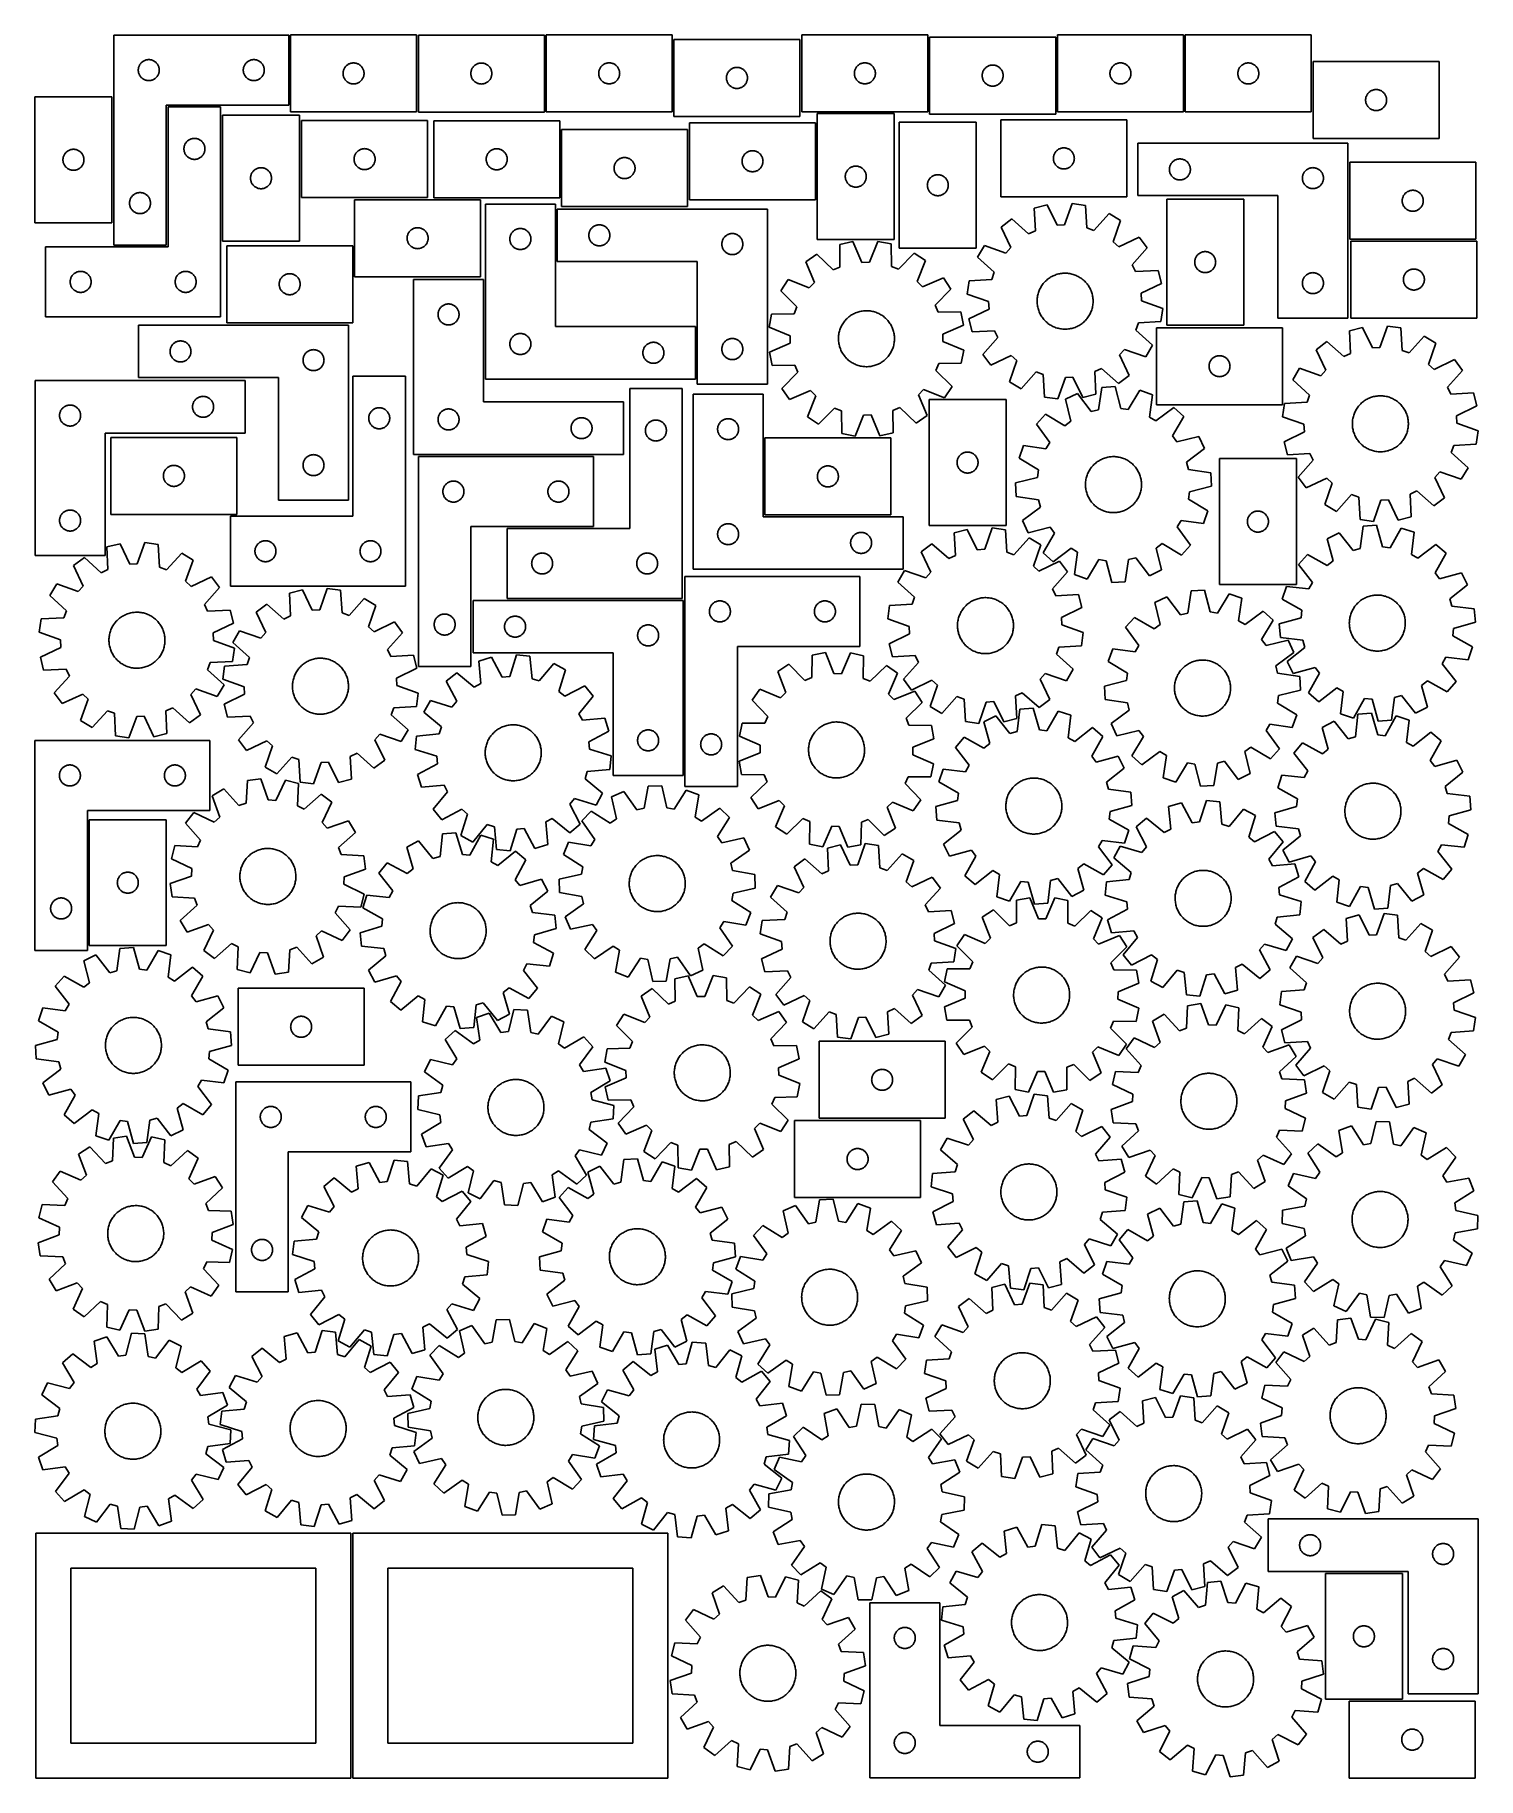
# Model space of a CAD drawing. Header units: millimetres. Extents: x 7 to 1243, y 7 to 1501.
import ezdxf

# ---------------------------------------------------------------- set-up
doc = ezdxf.new("R2010")
doc.units = ezdxf.units.MM
doc.layers.add('CUT', color=7, linetype='CONTINUOUS', true_color=0x000000)

msp = doc.modelspace()

# ---------------------------------------------------------------- linework, layer by layer
at = {"layer": 'CUT'}
for p, q in [((74.122765, 1500.73367), (74.122765, 1320.73367)), ((224.122765, 1500.73367), (74.122765, 1500.73367)), ((224.122765, 1440.73367), (224.122765, 1500.73367)), ((333.642424, 1500.891633), (225.642424, 1500.891633)), ((225.642424, 1500.891633), (225.642424, 1434.891633)), ((333.642424, 1434.891633), (333.642424, 1500.891633)), ((443.170682, 1500.794712), (335.170682, 1500.794712)), ((335.170682, 1500.794712), (335.170682, 1434.794712)), ((443.170682, 1434.794712), (443.170682, 1500.794712)), ((552.730132, 1500.932405), (444.730132, 1500.932405)), ((444.730132, 1500.932405), (444.730132, 1434.932405)), ((552.730132, 1434.932405), (552.730132, 1500.932405)), ((662.250089, 1497.011997), (554.250089, 1497.011997)), ((554.250089, 1497.011997), (554.250089, 1431.011997)), ((662.250089, 1431.011997), (662.250089, 1497.011997)), ((771.879424, 1500.932893), (663.879424, 1500.932893)), ((663.879424, 1500.932893), (663.879424, 1434.932893)), ((771.879424, 1434.932893), (771.879424, 1500.932893)), ((881.410214, 1499.017857), (773.410214, 1499.017857)), ((773.410214, 1499.017857), (773.410214, 1433.017857)), ((881.410214, 1433.017857), (881.410214, 1499.017857)), ((990.929013, 1500.896275), (882.929013, 1500.896275)), ((882.929013, 1500.896275), (882.929013, 1434.896275)), ((990.929013, 1434.896275), (990.929013, 1500.896275)), ((1100.512204, 1500.837681), (992.512204, 1500.837681)), ((992.512204, 1500.837681), (992.512204, 1434.837681)), ((1100.512204, 1434.837681), (1100.512204, 1500.837681)), ((101.793394, 1479.427002), (102.366952, 1479.560737)), ((102.366952, 1479.560737), (102.948029, 1479.656674)), ((102.948029, 1479.656674), (103.534137, 1479.7144)), ((103.534137, 1479.7144), (104.122765, 1479.73367)), ((104.122765, 1479.73367), (104.711393, 1479.7144)), ((104.711393, 1479.7144), (105.297501, 1479.656674)), ((105.297501, 1479.656674), (105.878578, 1479.560737)), ((105.878578, 1479.560737), (106.452136, 1479.427002)), ((191.793394, 1479.427002), (192.366952, 1479.560737)), ((192.366952, 1479.560737), (192.948029, 1479.656674)), ((192.948029, 1479.656674), (193.534137, 1479.7144)), ((193.534137, 1479.7144), (194.122765, 1479.73367)), ((194.122765, 1479.73367), (194.711393, 1479.7144)), ((194.711393, 1479.7144), (195.297501, 1479.656674)), ((195.297501, 1479.656674), (195.878578, 1479.560737)), ((195.878578, 1479.560737), (196.452136, 1479.427002)), ((95.122765, 1470.73367), (95.142035, 1471.322298)), ((95.142035, 1470.145042), (95.122765, 1470.73367)), ((95.142035, 1471.322298), (95.199761, 1471.908406)), ((95.199761, 1469.558934), (95.142035, 1470.145042)), ((95.199761, 1471.908406), (95.295698, 1472.489483)), ((95.295698, 1468.977857), (95.199761, 1469.558934)), ((95.295698, 1472.489483), (95.429433, 1473.063041)), ((95.429433, 1468.404298), (95.295698, 1468.977857)), ((95.429433, 1473.063041), (95.600394, 1473.626625)), ((95.600394, 1467.840715), (95.429433, 1468.404298)), ((95.600394, 1473.626625), (95.807849, 1474.177821)), ((95.807849, 1467.289519), (95.600394, 1467.840715)), ((95.807849, 1474.177821), (96.05091, 1474.714268)), ((96.05091, 1466.753072), (95.807849, 1467.289519)), ((96.05091, 1474.714268), (96.328536, 1475.23367)), ((96.328536, 1466.23367), (96.05091, 1466.753072)), ((96.328536, 1475.23367), (96.639539, 1475.733802)), ((96.639539, 1465.733538), (96.328536, 1466.23367)), ((96.639539, 1475.733802), (96.982585, 1476.212523)), ((96.982585, 1465.254817), (96.639539, 1465.733538)), ((96.982585, 1476.212523), (97.356207, 1476.667782)), ((97.356207, 1464.799558), (96.982585, 1465.254817)), ((97.356207, 1476.667782), (97.758804, 1477.097631)), ((97.758804, 1464.369709), (97.356207, 1464.799558)), ((97.758804, 1477.097631), (98.188653, 1477.500228)), ((98.188653, 1477.500228), (98.643912, 1477.87385)), ((98.643912, 1477.87385), (99.122633, 1478.216896)), ((99.122633, 1478.216896), (99.622765, 1478.527898)), ((99.622765, 1478.527898), (100.142167, 1478.805525)), ((100.142167, 1478.805525), (100.678614, 1479.048586)), ((100.678614, 1479.048586), (101.22981, 1479.256041)), ((101.22981, 1479.256041), (101.793394, 1479.427002)), ((106.452136, 1479.427002), (107.01572, 1479.256041)), ((107.01572, 1479.256041), (107.566916, 1479.048586)), ((107.566916, 1479.048586), (108.103363, 1478.805525)), ((108.103363, 1478.805525), (108.622765, 1478.527898)), ((108.622765, 1478.527898), (109.122897, 1478.216896)), ((109.122897, 1478.216896), (109.601618, 1477.87385)), ((109.601618, 1477.87385), (110.056877, 1477.500228)), ((110.056877, 1477.500228), (110.486726, 1477.097631)), ((110.486726, 1477.097631), (110.889323, 1476.667782)), ((110.889323, 1464.799558), (110.486726, 1464.369709)), ((110.889323, 1476.667782), (111.262945, 1476.212523)), ((111.262945, 1465.254817), (110.889323, 1464.799558)), ((111.262945, 1476.212523), (111.605992, 1475.733802)), ((111.605992, 1465.733538), (111.262945, 1465.254817)), ((111.605992, 1475.733802), (111.916994, 1475.23367)), ((111.916994, 1466.23367), (111.605992, 1465.733538)), ((111.916994, 1475.23367), (112.19462, 1474.714268)), ((112.19462, 1466.753072), (111.916994, 1466.23367)), ((112.19462, 1474.714268), (112.437681, 1474.177821)), ((112.437681, 1467.289519), (112.19462, 1466.753072)), ((112.437681, 1474.177821), (112.645136, 1473.626625)), ((112.645136, 1467.840715), (112.437681, 1467.289519)), ((112.645136, 1473.626625), (112.816097, 1473.063041)), ((112.816097, 1468.404298), (112.645136, 1467.840715)), ((112.816097, 1473.063041), (112.949833, 1472.489483)), ((112.949833, 1468.977857), (112.816097, 1468.404298)), ((112.949833, 1472.489483), (113.045769, 1471.908406)), ((113.045769, 1469.558934), (112.949833, 1468.977857)), ((113.045769, 1471.908406), (113.103495, 1471.322298)), ((113.103495, 1470.145042), (113.045769, 1469.558934)), ((113.103495, 1471.322298), (113.122765, 1470.73367)), ((113.122765, 1470.73367), (113.103495, 1470.145042)), ((185.122765, 1470.73367), (185.142035, 1471.322298)), ((185.142035, 1470.145042), (185.122765, 1470.73367)), ((185.142035, 1471.322298), (185.199761, 1471.908406)), ((185.199761, 1469.558934), (185.142035, 1470.145042)), ((185.199761, 1471.908406), (185.295698, 1472.489483)), ((185.295698, 1468.977857), (185.199761, 1469.558934)), ((185.295698, 1472.489483), (185.429433, 1473.063041)), ((185.429433, 1468.404298), (185.295698, 1468.977857)), ((185.429433, 1473.063041), (185.600394, 1473.626625)), ((185.600394, 1467.840715), (185.429433, 1468.404298)), ((185.600394, 1473.626625), (185.807849, 1474.177821)), ((185.807849, 1467.289519), (185.600394, 1467.840715)), ((185.807849, 1474.177821), (186.05091, 1474.714268)), ((186.05091, 1466.753072), (185.807849, 1467.289519)), ((186.05091, 1474.714268), (186.328536, 1475.23367)), ((186.328536, 1466.23367), (186.05091, 1466.753072)), ((186.328536, 1475.23367), (186.639539, 1475.733802)), ((186.639539, 1465.733538), (186.328536, 1466.23367)), ((186.639539, 1475.733802), (186.982585, 1476.212523)), ((186.982585, 1465.254817), (186.639539, 1465.733538)), ((186.982585, 1476.212523), (187.356207, 1476.667782)), ((187.356207, 1464.799558), (186.982585, 1465.254817)), ((187.356207, 1476.667782), (187.758804, 1477.097631)), ((187.758804, 1464.369709), (187.356207, 1464.799558)), ((187.758804, 1477.097631), (188.188653, 1477.500228)), ((188.188653, 1477.500228), (188.643912, 1477.87385)), ((188.643912, 1477.87385), (189.122633, 1478.216896)), ((189.122633, 1478.216896), (189.622765, 1478.527898)), ((189.622765, 1478.527898), (190.142167, 1478.805525)), ((190.142167, 1478.805525), (190.678614, 1479.048586)), ((190.678614, 1479.048586), (191.22981, 1479.256041)), ((191.22981, 1479.256041), (191.793394, 1479.427002)), ((196.452136, 1479.427002), (197.01572, 1479.256041)), ((197.01572, 1479.256041), (197.566916, 1479.048586)), ((197.566916, 1479.048586), (198.103363, 1478.805525)), ((198.103363, 1478.805525), (198.622765, 1478.527898)), ((198.622765, 1478.527898), (199.122897, 1478.216896)), ((199.122897, 1478.216896), (199.601618, 1477.87385)), ((199.601618, 1477.87385), (200.056877, 1477.500228)), ((200.056877, 1477.500228), (200.486726, 1477.097631)), ((200.486726, 1477.097631), (200.889323, 1476.667782)), ((200.889323, 1464.799558), (200.486726, 1464.369709)), ((200.889323, 1476.667782), (201.262945, 1476.212523)), ((201.262945, 1465.254817), (200.889323, 1464.799558)), ((201.262945, 1476.212523), (201.605992, 1475.733802)), ((201.605992, 1465.733538), (201.262945, 1465.254817)), ((201.605992, 1475.733802), (201.916994, 1475.23367)), ((201.916994, 1466.23367), (201.605992, 1465.733538)), ((201.916994, 1475.23367), (202.19462, 1474.714268)), ((202.19462, 1466.753072), (201.916994, 1466.23367)), ((202.19462, 1474.714268), (202.437681, 1474.177821)), ((202.437681, 1467.289519), (202.19462, 1466.753072)), ((202.437681, 1474.177821), (202.645136, 1473.626625)), ((202.645136, 1467.840715), (202.437681, 1467.289519)), ((202.645136, 1473.626625), (202.816097, 1473.063041)), ((202.816097, 1468.404298), (202.645136, 1467.840715)), ((202.816097, 1473.063041), (202.949833, 1472.489483)), ((202.949833, 1468.977857), (202.816097, 1468.404298)), ((202.949833, 1472.489483), (203.045769, 1471.908406)), ((203.045769, 1469.558934), (202.949833, 1468.977857)), ((203.045769, 1471.908406), (203.103495, 1471.322298)), ((203.103495, 1470.145042), (203.045769, 1469.558934)), ((203.103495, 1471.322298), (203.122765, 1470.73367)), ((203.122765, 1470.73367), (203.103495, 1470.145042)), ((270.642424, 1467.891633), (270.661694, 1468.480261)), ((270.661694, 1467.303005), (270.642424, 1467.891633)), ((270.661694, 1468.480261), (270.719421, 1469.066369)), ((270.719421, 1466.716897), (270.661694, 1467.303005)), ((270.719421, 1469.066369), (270.815357, 1469.647446)), ((270.815357, 1466.13582), (270.719421, 1466.716897)), ((270.815357, 1469.647446), (270.949092, 1470.221004)), ((270.949092, 1465.562262), (270.815357, 1466.13582)), ((270.949092, 1470.221004), (271.120053, 1470.784588)), ((271.120053, 1464.998678), (270.949092, 1465.562262)), ((271.120053, 1470.784588), (271.327509, 1471.335784)), ((271.327509, 1464.447482), (271.120053, 1464.998678)), ((271.327509, 1471.335784), (271.57057, 1471.872231)), ((271.57057, 1471.872231), (271.848196, 1472.391633)), ((271.848196, 1472.391633), (272.159198, 1472.891765)), ((272.159198, 1472.891765), (272.502244, 1473.370486)), ((272.502244, 1473.370486), (272.875866, 1473.825745)), ((272.875866, 1473.825745), (273.278463, 1474.255594)), ((273.278463, 1474.255594), (273.708312, 1474.658191)), ((273.708312, 1474.658191), (274.163571, 1475.031813)), ((274.163571, 1475.031813), (274.642292, 1475.37486)), ((274.642292, 1475.37486), (275.142424, 1475.685862)), ((275.142424, 1475.685862), (275.661826, 1475.963488)), ((275.661826, 1475.963488), (276.198273, 1476.206549)), ((276.198273, 1476.206549), (276.749469, 1476.414004)), ((276.749469, 1476.414004), (277.313053, 1476.584965)), ((277.313053, 1476.584965), (277.886611, 1476.718701)), ((277.886611, 1476.718701), (278.467689, 1476.814637)), ((278.467689, 1476.814637), (279.053796, 1476.872363)), ((279.053796, 1476.872363), (279.642424, 1476.891633)), ((279.642424, 1476.891633), (280.231052, 1476.872363)), ((280.231052, 1476.872363), (280.81716, 1476.814637)), ((280.81716, 1476.814637), (281.398237, 1476.718701)), ((281.398237, 1476.718701), (281.971796, 1476.584965)), ((281.971796, 1476.584965), (282.53538, 1476.414004)), ((282.53538, 1476.414004), (283.086575, 1476.206549)), ((283.086575, 1476.206549), (283.623023, 1475.963488)), ((283.623023, 1475.963488), (284.142424, 1475.685862)), ((284.142424, 1475.685862), (284.642556, 1475.37486)), ((284.642556, 1475.37486), (285.121277, 1475.031813)), ((285.121277, 1475.031813), (285.576537, 1474.658191)), ((285.576537, 1474.658191), (286.006385, 1474.255594)), ((286.006385, 1474.255594), (286.408983, 1473.825745)), ((286.408983, 1473.825745), (286.782604, 1473.370486)), ((286.782604, 1473.370486), (287.125651, 1472.891765)), ((287.125651, 1472.891765), (287.436653, 1472.391633)), ((287.436653, 1472.391633), (287.714279, 1471.872231)), ((287.714279, 1471.872231), (287.95734, 1471.335784)), ((287.95734, 1471.335784), (288.164795, 1470.784588)), ((288.164795, 1464.998678), (287.95734, 1464.447482)), ((288.164795, 1470.784588), (288.335757, 1470.221004)), ((288.335757, 1465.562262), (288.164795, 1464.998678)), ((288.335757, 1470.221004), (288.469492, 1469.647446)), ((288.469492, 1466.13582), (288.335757, 1465.562262)), ((288.469492, 1469.647446), (288.565428, 1469.066369)), ((288.565428, 1466.716897), (288.469492, 1466.13582)), ((288.565428, 1469.066369), (288.623155, 1468.480261)), ((288.623155, 1467.303005), (288.565428, 1466.716897)), ((288.623155, 1468.480261), (288.642424, 1467.891633)), ((288.642424, 1467.891633), (288.623155, 1467.303005)), ((380.170682, 1467.794712), (380.189951, 1468.38334)), ((380.189951, 1467.206084), (380.170682, 1467.794712)), ((380.189951, 1468.38334), (380.247678, 1468.969448)), ((380.247678, 1466.619976), (380.189951, 1467.206084)), ((380.247678, 1468.969448), (380.343614, 1469.550525)), ((380.343614, 1466.038899), (380.247678, 1466.619976)), ((380.343614, 1469.550525), (380.477349, 1470.124084)), ((380.477349, 1465.465341), (380.343614, 1466.038899)), ((380.477349, 1470.124084), (380.648311, 1470.687667)), ((380.648311, 1464.901757), (380.477349, 1465.465341)), ((380.648311, 1470.687667), (380.855766, 1471.238863)), ((380.855766, 1464.350561), (380.648311, 1464.901757)), ((380.855766, 1471.238863), (381.098827, 1471.77531)), ((381.098827, 1471.77531), (381.376453, 1472.294712)), ((381.376453, 1472.294712), (381.687455, 1472.794844)), ((381.687455, 1472.794844), (382.030502, 1473.273565)), ((382.030502, 1473.273565), (382.404124, 1473.728825)), ((382.404124, 1473.728825), (382.806721, 1474.158673)), ((382.806721, 1474.158673), (383.236569, 1474.56127)), ((383.236569, 1474.56127), (383.691829, 1474.934892)), ((383.691829, 1474.934892), (384.17055, 1475.277939)), ((384.17055, 1475.277939), (384.670682, 1475.588941)), ((384.670682, 1475.588941), (385.190084, 1475.866567)), ((385.190084, 1475.866567), (385.726531, 1476.109628)), ((385.726531, 1476.109628), (386.277727, 1476.317083)), ((386.277727, 1476.317083), (386.84131, 1476.488045)), ((386.84131, 1476.488045), (387.414869, 1476.62178)), ((387.414869, 1476.62178), (387.995946, 1476.717716)), ((387.995946, 1476.717716), (388.582054, 1476.775443)), ((388.582054, 1476.775443), (389.170682, 1476.794712)), ((389.170682, 1476.794712), (389.75931, 1476.775443)), ((389.75931, 1476.775443), (390.345418, 1476.717716)), ((390.345418, 1476.717716), (390.926495, 1476.62178)), ((390.926495, 1476.62178), (391.500053, 1476.488045)), ((391.500053, 1476.488045), (392.063637, 1476.317083)), ((392.063637, 1476.317083), (392.614833, 1476.109628)), ((392.614833, 1476.109628), (393.15128, 1475.866567)), ((393.15128, 1475.866567), (393.670682, 1475.588941)), ((393.670682, 1475.588941), (394.170814, 1475.277939)), ((394.170814, 1475.277939), (394.649535, 1474.934892)), ((394.649535, 1474.934892), (395.104794, 1474.56127)), ((395.104794, 1474.56127), (395.534643, 1474.158673)), ((395.534643, 1474.158673), (395.93724, 1473.728825)), ((395.93724, 1473.728825), (396.310862, 1473.273565)), ((396.310862, 1473.273565), (396.653908, 1472.794844)), ((396.653908, 1472.794844), (396.96491, 1472.294712)), ((396.96491, 1472.294712), (397.242536, 1471.77531)), ((397.242536, 1471.77531), (397.485598, 1471.238863)), ((397.485598, 1471.238863), (397.693053, 1470.687667)), ((397.693053, 1464.901757), (397.485598, 1464.350561)), ((397.693053, 1470.687667), (397.864014, 1470.124084)), ((397.864014, 1465.465341), (397.693053, 1464.901757)), ((397.864014, 1470.124084), (397.997749, 1469.550525)), ((397.997749, 1466.038899), (397.864014, 1465.465341)), ((397.997749, 1469.550525), (398.093686, 1468.969448)), ((398.093686, 1466.619976), (397.997749, 1466.038899)), ((398.093686, 1468.969448), (398.151412, 1468.38334)), ((398.151412, 1467.206084), (398.093686, 1466.619976)), ((398.151412, 1468.38334), (398.170682, 1467.794712)), ((398.170682, 1467.794712), (398.151412, 1467.206084)), ((489.730132, 1467.932405), (489.749402, 1468.521033)), ((489.749402, 1467.343776), (489.730132, 1467.932405)), ((489.749402, 1468.521033), (489.807128, 1469.10714)), ((489.807128, 1466.757669), (489.749402, 1467.343776)), ((489.807128, 1469.10714), (489.903064, 1469.688217)), ((489.903064, 1466.176592), (489.807128, 1466.757669)), ((489.903064, 1469.688217), (490.036799, 1470.261776)), ((490.036799, 1465.603033), (489.903064, 1466.176592)), ((490.036799, 1470.261776), (490.207761, 1470.82536)), ((490.207761, 1465.039449), (490.036799, 1465.603033)), ((490.207761, 1470.82536), (490.415216, 1471.376555)), ((490.415216, 1464.488254), (490.207761, 1465.039449)), ((490.415216, 1471.376555), (490.658277, 1471.913003)), ((490.658277, 1471.913003), (490.935903, 1472.432405)), ((490.935903, 1472.432405), (491.246905, 1472.932537)), ((491.246905, 1472.932537), (491.589952, 1473.411257)), ((491.589952, 1473.411257), (491.963574, 1473.866517)), ((491.963574, 1473.866517), (492.366171, 1474.296366)), ((492.366171, 1474.296366), (492.79602, 1474.698963)), ((492.79602, 1474.698963), (493.251279, 1475.072585)), ((493.251279, 1475.072585), (493.73, 1475.415631)), ((493.73, 1475.415631), (494.230132, 1475.726633)), ((494.230132, 1475.726633), (494.749534, 1476.004259)), ((494.749534, 1476.004259), (495.285981, 1476.24732)), ((495.285981, 1476.24732), (495.837177, 1476.454776)), ((495.837177, 1476.454776), (496.40076, 1476.625737)), ((496.40076, 1476.625737), (496.974319, 1476.759472)), ((496.974319, 1476.759472), (497.555396, 1476.855408)), ((497.555396, 1476.855408), (498.141504, 1476.913135)), ((498.141504, 1476.913135), (498.730132, 1476.932405)), ((498.730132, 1476.932405), (499.31876, 1476.913135)), ((499.31876, 1476.913135), (499.904868, 1476.855408)), ((499.904868, 1476.855408), (500.485945, 1476.759472)), ((500.485945, 1476.759472), (501.059503, 1476.625737)), ((501.059503, 1476.625737), (501.623087, 1476.454776)), ((501.623087, 1476.454776), (502.174283, 1476.24732)), ((502.174283, 1476.24732), (502.71073, 1476.004259)), ((502.71073, 1476.004259), (503.230132, 1475.726633)), ((503.230132, 1475.726633), (503.730264, 1475.415631)), ((503.730264, 1475.415631), (504.208985, 1475.072585)), ((504.208985, 1475.072585), (504.664244, 1474.698963)), ((504.664244, 1474.698963), (505.094093, 1474.296366)), ((505.094093, 1474.296366), (505.49669, 1473.866517)), ((505.49669, 1473.866517), (505.870312, 1473.411257)), ((505.870312, 1473.411257), (506.213358, 1472.932537)), ((506.213358, 1472.932537), (506.52436, 1472.432405)), ((506.52436, 1472.432405), (506.801987, 1471.913003)), ((506.801987, 1471.913003), (507.045048, 1471.376555)), ((507.045048, 1471.376555), (507.252503, 1470.82536)), ((507.252503, 1465.039449), (507.045048, 1464.488254)), ((507.252503, 1470.82536), (507.423464, 1470.261776)), ((507.423464, 1465.603033), (507.252503, 1465.039449)), ((507.423464, 1470.261776), (507.557199, 1469.688217)), ((507.557199, 1466.176592), (507.423464, 1465.603033)), ((507.557199, 1469.688217), (507.653136, 1469.10714)), ((507.653136, 1466.757669), (507.557199, 1466.176592)), ((507.653136, 1469.10714), (507.710862, 1468.521033)), ((507.710862, 1467.343776), (507.653136, 1466.757669)), ((507.710862, 1468.521033), (507.730132, 1467.932405)), ((507.730132, 1467.932405), (507.710862, 1467.343776)), ((599.250089, 1464.011997), (599.269358, 1464.600626)), ((599.269358, 1464.600626), (599.327085, 1465.186733)), ((599.327085, 1465.186733), (599.423021, 1465.76781)), ((599.423021, 1465.76781), (599.556756, 1466.341369)), ((599.556756, 1466.341369), (599.727717, 1466.904953)), ((599.727717, 1466.904953), (599.935173, 1467.456148)), ((599.935173, 1467.456148), (600.178234, 1467.992596)), ((600.178234, 1467.992596), (600.45586, 1468.511997)), ((600.45586, 1468.511997), (600.766862, 1469.012129)), ((600.766862, 1469.012129), (601.109908, 1469.49085)), ((601.109908, 1469.49085), (601.48353, 1469.94611)), ((601.48353, 1469.94611), (601.886127, 1470.375958)), ((601.886127, 1470.375958), (602.315976, 1470.778556)), ((602.315976, 1470.778556), (602.771236, 1471.152177)), ((602.771236, 1471.152177), (603.249956, 1471.495224)), ((603.249956, 1471.495224), (603.750089, 1471.806226)), ((603.750089, 1471.806226), (604.26949, 1472.083852)), ((604.26949, 1472.083852), (604.805938, 1472.326913)), ((604.805938, 1472.326913), (605.357133, 1472.534369)), ((605.357133, 1472.534369), (605.920717, 1472.70533)), ((605.920717, 1472.70533), (606.494276, 1472.839065)), ((606.494276, 1472.839065), (607.075353, 1472.935001)), ((607.075353, 1472.935001), (607.66146, 1472.992728)), ((607.66146, 1472.992728), (608.250089, 1473.011997)), ((608.250089, 1473.011997), (608.838717, 1472.992728)), ((608.838717, 1472.992728), (609.424824, 1472.935001)), ((609.424824, 1472.935001), (610.005901, 1472.839065)), ((610.005901, 1472.839065), (610.57946, 1472.70533)), ((610.57946, 1472.70533), (611.143044, 1472.534369)), ((611.143044, 1472.534369), (611.694239, 1472.326913)), ((611.694239, 1472.326913), (612.230687, 1472.083852)), ((612.230687, 1472.083852), (612.750089, 1471.806226)), ((612.750089, 1471.806226), (613.250221, 1471.495224)), ((613.250221, 1471.495224), (613.728941, 1471.152177)), ((613.728941, 1471.152177), (614.184201, 1470.778556)), ((614.184201, 1470.778556), (614.61405, 1470.375958)), ((614.61405, 1470.375958), (615.016647, 1469.94611)), ((615.016647, 1469.94611), (615.390269, 1469.49085)), ((615.390269, 1469.49085), (615.733315, 1469.012129)), ((615.733315, 1469.012129), (616.044317, 1468.511997)), ((616.044317, 1468.511997), (616.321943, 1467.992596)), ((616.321943, 1467.992596), (616.565004, 1467.456148)), ((616.565004, 1467.456148), (616.77246, 1466.904953)), ((616.77246, 1466.904953), (616.943421, 1466.341369)), ((616.943421, 1466.341369), (617.077156, 1465.76781)), ((617.077156, 1465.76781), (617.173092, 1465.186733)), ((617.173092, 1465.186733), (617.230819, 1464.600626)), ((617.230819, 1464.600626), (617.250089, 1464.011997)), ((708.879424, 1467.932893), (708.898694, 1468.521521)), ((708.898694, 1467.344265), (708.879424, 1467.932893)), ((708.898694, 1468.521521), (708.95642, 1469.107629)), ((708.95642, 1466.758157), (708.898694, 1467.344265)), ((708.95642, 1469.107629), (709.052356, 1469.688706)), ((709.052356, 1466.17708), (708.95642, 1466.758157)), ((709.052356, 1469.688706), (709.186091, 1470.262264)), ((709.186091, 1465.603521), (709.052356, 1466.17708)), ((709.186091, 1470.262264), (709.357053, 1470.825848)), ((709.357053, 1465.039938), (709.186091, 1465.603521)), ((709.357053, 1470.825848), (709.564508, 1471.377044)), ((709.564508, 1464.488742), (709.357053, 1465.039938)), ((709.564508, 1471.377044), (709.807569, 1471.913491)), ((709.807569, 1471.913491), (710.085195, 1472.432893)), ((710.085195, 1472.432893), (710.396197, 1472.933025)), ((710.396197, 1472.933025), (710.739244, 1473.411746)), ((710.739244, 1473.411746), (711.112866, 1473.867005)), ((711.112866, 1473.867005), (711.515463, 1474.296854)), ((711.515463, 1474.296854), (711.945312, 1474.699451)), ((711.945312, 1474.699451), (712.400571, 1475.073073)), ((712.400571, 1475.073073), (712.879292, 1475.416119)), ((712.879292, 1475.416119), (713.379424, 1475.727121)), ((713.379424, 1475.727121), (713.898826, 1476.004747)), ((713.898826, 1476.004747), (714.435273, 1476.247809)), ((714.435273, 1476.247809), (714.986469, 1476.455264)), ((714.986469, 1476.455264), (715.550052, 1476.626225)), ((715.550052, 1476.626225), (716.123611, 1476.75996)), ((716.123611, 1476.75996), (716.704688, 1476.855897)), ((716.704688, 1476.855897), (717.290796, 1476.913623)), ((717.290796, 1476.913623), (717.879424, 1476.932893)), ((717.879424, 1476.932893), (718.468052, 1476.913623)), ((718.468052, 1476.913623), (719.05416, 1476.855897)), ((719.05416, 1476.855897), (719.635237, 1476.75996)), ((719.635237, 1476.75996), (720.208795, 1476.626225)), ((720.208795, 1476.626225), (720.772379, 1476.455264)), ((720.772379, 1476.455264), (721.323575, 1476.247809)), ((721.323575, 1476.247809), (721.860022, 1476.004747)), ((721.860022, 1476.004747), (722.379424, 1475.727121)), ((722.379424, 1475.727121), (722.879556, 1475.416119)), ((722.879556, 1475.416119), (723.358277, 1475.073073)), ((723.358277, 1475.073073), (723.813536, 1474.699451)), ((723.813536, 1474.699451), (724.243385, 1474.296854)), ((724.243385, 1474.296854), (724.645982, 1473.867005)), ((724.645982, 1473.867005), (725.019604, 1473.411746)), ((725.019604, 1473.411746), (725.36265, 1472.933025)), ((725.36265, 1472.933025), (725.673652, 1472.432893)), ((725.673652, 1472.432893), (725.951279, 1471.913491)), ((725.951279, 1471.913491), (726.19434, 1471.377044)), ((726.19434, 1471.377044), (726.401795, 1470.825848)), ((726.401795, 1465.039938), (726.19434, 1464.488742)), ((726.401795, 1470.825848), (726.572756, 1470.262264)), ((726.572756, 1465.603521), (726.401795, 1465.039938)), ((726.572756, 1470.262264), (726.706491, 1469.688706)), ((726.706491, 1466.17708), (726.572756, 1465.603521)), ((726.706491, 1469.688706), (726.802428, 1469.107629)), ((726.802428, 1466.758157), (726.706491, 1466.17708)), ((726.802428, 1469.107629), (726.860154, 1468.521521)), ((726.860154, 1467.344265), (726.802428, 1466.758157)), ((726.860154, 1468.521521), (726.879424, 1467.932893)), ((726.879424, 1467.932893), (726.860154, 1467.344265)), ((818.410214, 1466.017857), (818.429484, 1466.606485)), ((818.429484, 1465.429229), (818.410214, 1466.017857)), ((818.429484, 1466.606485), (818.48721, 1467.192592)), ((818.48721, 1464.843121), (818.429484, 1465.429229)), ((818.48721, 1467.192592), (818.583147, 1467.77367)), ((818.583147, 1464.262044), (818.48721, 1464.843121)), ((818.583147, 1467.77367), (818.716882, 1468.347228)), ((818.716882, 1468.347228), (818.887843, 1468.910812)), ((818.887843, 1468.910812), (819.095298, 1469.462008)), ((819.095298, 1469.462008), (819.33836, 1469.998455)), ((819.33836, 1469.998455), (819.615986, 1470.517857)), ((819.615986, 1470.517857), (819.926988, 1471.017989)), ((819.926988, 1471.017989), (820.270034, 1471.49671)), ((820.270034, 1471.49671), (820.643656, 1471.951969)), ((820.643656, 1471.951969), (821.046253, 1472.381818)), ((821.046253, 1472.381818), (821.476102, 1472.784415)), ((821.476102, 1472.784415), (821.931361, 1473.158037)), ((821.931361, 1473.158037), (822.410082, 1473.501083)), ((822.410082, 1473.501083), (822.910214, 1473.812085)), ((822.910214, 1473.812085), (823.429616, 1474.089711)), ((823.429616, 1474.089711), (823.966063, 1474.332773)), ((823.966063, 1474.332773), (824.517259, 1474.540228)), ((824.517259, 1474.540228), (825.080843, 1474.711189)), ((825.080843, 1474.711189), (825.654401, 1474.844924)), ((825.654401, 1474.844924), (826.235479, 1474.94086)), ((826.235479, 1474.94086), (826.821586, 1474.998587)), ((826.821586, 1474.998587), (827.410214, 1475.017857)), ((827.410214, 1475.017857), (827.998842, 1474.998587)), ((827.998842, 1474.998587), (828.58495, 1474.94086)), ((828.58495, 1474.94086), (829.166027, 1474.844924)), ((829.166027, 1474.844924), (829.739586, 1474.711189)), ((829.739586, 1474.711189), (830.303169, 1474.540228)), ((830.303169, 1474.540228), (830.854365, 1474.332773)), ((830.854365, 1474.332773), (831.390812, 1474.089711)), ((831.390812, 1474.089711), (831.910214, 1473.812085)), ((831.910214, 1473.812085), (832.410346, 1473.501083)), ((832.410346, 1473.501083), (832.889067, 1473.158037)), ((832.889067, 1473.158037), (833.344327, 1472.784415)), ((833.344327, 1472.784415), (833.774175, 1472.381818)), ((833.774175, 1472.381818), (834.176773, 1471.951969)), ((834.176773, 1471.951969), (834.550394, 1471.49671)), ((834.550394, 1471.49671), (834.893441, 1471.017989)), ((834.893441, 1471.017989), (835.204443, 1470.517857)), ((835.204443, 1470.517857), (835.482069, 1469.998455)), ((835.482069, 1469.998455), (835.72513, 1469.462008)), ((835.72513, 1469.462008), (835.932585, 1468.910812)), ((835.932585, 1468.910812), (836.103547, 1468.347228)), ((836.103547, 1468.347228), (836.237282, 1467.77367)), ((836.237282, 1467.77367), (836.333218, 1467.192592)), ((836.333218, 1464.843121), (836.237282, 1464.262044)), ((836.333218, 1467.192592), (836.390945, 1466.606485)), ((836.390945, 1465.429229), (836.333218, 1464.843121)), ((836.390945, 1466.606485), (836.410214, 1466.017857)), ((836.410214, 1466.017857), (836.390945, 1465.429229)), ((927.929013, 1467.896275), (927.948283, 1468.484903)), ((927.948283, 1467.307647), (927.929013, 1467.896275)), ((927.948283, 1468.484903), (928.006009, 1469.07101)), ((928.006009, 1466.721539), (927.948283, 1467.307647)), ((928.006009, 1469.07101), (928.101946, 1469.652088)), ((928.101946, 1466.140462), (928.006009, 1466.721539)), ((928.101946, 1469.652088), (928.235681, 1470.225646)), ((928.235681, 1465.566903), (928.101946, 1466.140462)), ((928.235681, 1470.225646), (928.406642, 1470.78923)), ((928.406642, 1465.00332), (928.235681, 1465.566903)), ((928.406642, 1470.78923), (928.614097, 1471.340426)), ((928.614097, 1464.452124), (928.406642, 1465.00332)), ((928.614097, 1471.340426), (928.857158, 1471.876873)), ((928.857158, 1471.876873), (929.134784, 1472.396275)), ((929.134784, 1472.396275), (929.445787, 1472.896407)), ((929.445787, 1472.896407), (929.788833, 1473.375128)), ((929.788833, 1473.375128), (930.162455, 1473.830387)), ((930.162455, 1473.830387), (930.565052, 1474.260236)), ((930.565052, 1474.260236), (930.994901, 1474.662833)), ((930.994901, 1474.662833), (931.45016, 1475.036455)), ((931.45016, 1475.036455), (931.928881, 1475.379501)), ((931.928881, 1475.379501), (932.429013, 1475.690503)), ((932.429013, 1475.690503), (932.948415, 1475.968129)), ((932.948415, 1475.968129), (933.484862, 1476.211191)), ((933.484862, 1476.211191), (934.036058, 1476.418646)), ((934.036058, 1476.418646), (934.599642, 1476.589607)), ((934.599642, 1476.589607), (935.1732, 1476.723342)), ((935.1732, 1476.723342), (935.754277, 1476.819278)), ((935.754277, 1476.819278), (936.340385, 1476.877005)), ((936.340385, 1476.877005), (936.929013, 1476.896275)), ((936.929013, 1476.896275), (937.517641, 1476.877005)), ((937.517641, 1476.877005), (938.103749, 1476.819278)), ((938.103749, 1476.819278), (938.684826, 1476.723342)), ((938.684826, 1476.723342), (939.258384, 1476.589607)), ((939.258384, 1476.589607), (939.821968, 1476.418646)), ((939.821968, 1476.418646), (940.373164, 1476.211191)), ((940.373164, 1476.211191), (940.909611, 1475.968129)), ((940.909611, 1475.968129), (941.429013, 1475.690503)), ((941.429013, 1475.690503), (941.929145, 1475.379501)), ((941.929145, 1475.379501), (942.407866, 1475.036455)), ((942.407866, 1475.036455), (942.863125, 1474.662833)), ((942.863125, 1474.662833), (943.292974, 1474.260236)), ((943.292974, 1474.260236), (943.695571, 1473.830387)), ((943.695571, 1473.830387), (944.069193, 1473.375128)), ((944.069193, 1473.375128), (944.41224, 1472.896407)), ((944.41224, 1472.896407), (944.723242, 1472.396275)), ((944.723242, 1472.396275), (945.000868, 1471.876873)), ((945.000868, 1471.876873), (945.243929, 1471.340426)), ((945.243929, 1471.340426), (945.451384, 1470.78923)), ((945.451384, 1465.00332), (945.243929, 1464.452124)), ((945.451384, 1470.78923), (945.622346, 1470.225646)), ((945.622346, 1465.566903), (945.451384, 1465.00332)), ((945.622346, 1470.225646), (945.756081, 1469.652088)), ((945.756081, 1466.140462), (945.622346, 1465.566903)), ((945.756081, 1469.652088), (945.852017, 1469.07101)), ((945.852017, 1466.721539), (945.756081, 1466.140462)), ((945.852017, 1469.07101), (945.909743, 1468.484903)), ((945.909743, 1467.307647), (945.852017, 1466.721539)), ((945.909743, 1468.484903), (945.929013, 1467.896275)), ((945.929013, 1467.896275), (945.909743, 1467.307647)), ((1037.512204, 1467.837681), (1037.531474, 1468.426309)), ((1037.531474, 1467.249053), (1037.512204, 1467.837681)), ((1037.531474, 1468.426309), (1037.5892, 1469.012417)), ((1037.5892, 1466.662945), (1037.531474, 1467.249053)), ((1037.5892, 1469.012417), (1037.685136, 1469.593494)), ((1037.685136, 1466.081868), (1037.5892, 1466.662945)), ((1037.685136, 1469.593494), (1037.818872, 1470.167052)), ((1037.818872, 1465.50831), (1037.685136, 1466.081868)), ((1037.818872, 1470.167052), (1037.989833, 1470.730636)), ((1037.989833, 1464.944726), (1037.818872, 1465.50831)), ((1037.989833, 1470.730636), (1038.197288, 1471.281832)), ((1038.197288, 1464.39353), (1037.989833, 1464.944726)), ((1038.197288, 1471.281832), (1038.440349, 1471.818279)), ((1038.440349, 1471.818279), (1038.717975, 1472.337681)), ((1038.717975, 1472.337681), (1039.028977, 1472.837813)), ((1039.028977, 1472.837813), (1039.372024, 1473.316534)), ((1039.372024, 1473.316534), (1039.745646, 1473.771793)), ((1039.745646, 1473.771793), (1040.148243, 1474.201642)), ((1040.148243, 1474.201642), (1040.578092, 1474.604239)), ((1040.578092, 1474.604239), (1041.033351, 1474.977861)), ((1041.033351, 1474.977861), (1041.512072, 1475.320907)), ((1041.512072, 1475.320907), (1042.012204, 1475.63191)), ((1042.012204, 1475.63191), (1042.531606, 1475.909536)), ((1042.531606, 1475.909536), (1043.068053, 1476.152597)), ((1043.068053, 1476.152597), (1043.619249, 1476.360052)), ((1043.619249, 1476.360052), (1044.182833, 1476.531013)), ((1044.182833, 1476.531013), (1044.756391, 1476.664748)), ((1044.756391, 1476.664748), (1045.337468, 1476.760685)), ((1045.337468, 1476.760685), (1045.923576, 1476.818411)), ((1045.923576, 1476.818411), (1046.512204, 1476.837681)), ((1046.512204, 1476.837681), (1047.100832, 1476.818411)), ((1047.100832, 1476.818411), (1047.68694, 1476.760685)), ((1047.68694, 1476.760685), (1048.268017, 1476.664748)), ((1048.268017, 1476.664748), (1048.841575, 1476.531013)), ((1048.841575, 1476.531013), (1049.405159, 1476.360052)), ((1049.405159, 1476.360052), (1049.956355, 1476.152597)), ((1049.956355, 1476.152597), (1050.492802, 1475.909536)), ((1050.492802, 1475.909536), (1051.012204, 1475.63191)), ((1051.012204, 1475.63191), (1051.512336, 1475.320907)), ((1051.512336, 1475.320907), (1051.991057, 1474.977861)), ((1051.991057, 1474.977861), (1052.446316, 1474.604239)), ((1052.446316, 1474.604239), (1052.876165, 1474.201642)), ((1052.876165, 1474.201642), (1053.278762, 1473.771793)), ((1053.278762, 1473.771793), (1053.652384, 1473.316534)), ((1053.652384, 1473.316534), (1053.99543, 1472.837813)), ((1053.99543, 1472.837813), (1054.306433, 1472.337681)), ((1054.306433, 1472.337681), (1054.584059, 1471.818279)), ((1054.584059, 1471.818279), (1054.82712, 1471.281832)), ((1054.82712, 1471.281832), (1055.034575, 1470.730636)), ((1055.034575, 1464.944726), (1054.82712, 1464.39353)), ((1055.034575, 1470.730636), (1055.205536, 1470.167052)), ((1055.205536, 1465.50831), (1055.034575, 1464.944726)), ((1055.205536, 1470.167052), (1055.339272, 1469.593494)), ((1055.339272, 1466.081868), (1055.205536, 1465.50831)), ((1055.339272, 1469.593494), (1055.435208, 1469.012417)), ((1055.435208, 1466.662945), (1055.339272, 1466.081868)), ((1055.435208, 1469.012417), (1055.492934, 1468.426309)), ((1055.492934, 1467.249053), (1055.435208, 1466.662945)), ((1055.492934, 1468.426309), (1055.512204, 1467.837681)), ((1055.512204, 1467.837681), (1055.492934, 1467.249053)), ((1210.035657, 1478.065708), (1102.035657, 1478.065708)), ((1102.035657, 1478.065708), (1102.035657, 1412.065708)), ((1210.035657, 1412.065708), (1210.035657, 1478.065708)), ((98.188653, 1463.967112), (97.758804, 1464.369709)), ((98.643912, 1463.59349), (98.188653, 1463.967112)), ((99.122633, 1463.250443), (98.643912, 1463.59349)), ((99.622765, 1462.939441), (99.122633, 1463.250443)), ((100.142167, 1462.661815), (99.622765, 1462.939441)), ((100.678614, 1462.418754), (100.142167, 1462.661815)), ((101.22981, 1462.211299), (100.678614, 1462.418754)), ((101.793394, 1462.040337), (101.22981, 1462.211299)), ((102.366952, 1461.906602), (101.793394, 1462.040337)), ((102.948029, 1461.810666), (102.366952, 1461.906602)), ((103.534137, 1461.75294), (102.948029, 1461.810666)), ((104.122765, 1461.73367), (103.534137, 1461.75294)), ((104.711393, 1461.75294), (104.122765, 1461.73367)), ((105.297501, 1461.810666), (104.711393, 1461.75294)), ((105.878578, 1461.906602), (105.297501, 1461.810666)), ((106.452136, 1462.040337), (105.878578, 1461.906602)), ((107.01572, 1462.211299), (106.452136, 1462.040337)), ((107.566916, 1462.418754), (107.01572, 1462.211299)), ((108.103363, 1462.661815), (107.566916, 1462.418754)), ((108.622765, 1462.939441), (108.103363, 1462.661815)), ((109.122897, 1463.250443), (108.622765, 1462.939441)), ((109.601618, 1463.59349), (109.122897, 1463.250443)), ((110.056877, 1463.967112), (109.601618, 1463.59349)), ((110.486726, 1464.369709), (110.056877, 1463.967112)), ((188.188653, 1463.967112), (187.758804, 1464.369709)), ((188.643912, 1463.59349), (188.188653, 1463.967112)), ((189.122633, 1463.250443), (188.643912, 1463.59349)), ((189.622765, 1462.939441), (189.122633, 1463.250443)), ((190.142167, 1462.661815), (189.622765, 1462.939441)), ((190.678614, 1462.418754), (190.142167, 1462.661815)), ((191.22981, 1462.211299), (190.678614, 1462.418754)), ((191.793394, 1462.040337), (191.22981, 1462.211299)), ((192.366952, 1461.906602), (191.793394, 1462.040337)), ((192.948029, 1461.810666), (192.366952, 1461.906602)), ((193.534137, 1461.75294), (192.948029, 1461.810666)), ((194.122765, 1461.73367), (193.534137, 1461.75294)), ((194.711393, 1461.75294), (194.122765, 1461.73367)), ((195.297501, 1461.810666), (194.711393, 1461.75294)), ((195.878578, 1461.906602), (195.297501, 1461.810666)), ((196.452136, 1462.040337), (195.878578, 1461.906602)), ((197.01572, 1462.211299), (196.452136, 1462.040337)), ((197.566916, 1462.418754), (197.01572, 1462.211299)), ((198.103363, 1462.661815), (197.566916, 1462.418754)), ((198.622765, 1462.939441), (198.103363, 1462.661815)), ((199.122897, 1463.250443), (198.622765, 1462.939441)), ((199.601618, 1463.59349), (199.122897, 1463.250443)), ((200.056877, 1463.967112), (199.601618, 1463.59349)), ((200.486726, 1464.369709), (200.056877, 1463.967112)), ((271.57057, 1463.911035), (271.327509, 1464.447482)), ((271.848196, 1463.391633), (271.57057, 1463.911035)), ((272.159198, 1462.891501), (271.848196, 1463.391633)), ((272.502244, 1462.41278), (272.159198, 1462.891501)), ((272.875866, 1461.957521), (272.502244, 1462.41278)), ((273.278463, 1461.527672), (272.875866, 1461.957521)), ((273.708312, 1461.125075), (273.278463, 1461.527672)), ((274.163571, 1460.751453), (273.708312, 1461.125075)), ((274.642292, 1460.408407), (274.163571, 1460.751453)), ((275.142424, 1460.097404), (274.642292, 1460.408407)), ((275.661826, 1459.819778), (275.142424, 1460.097404)), ((276.198273, 1459.576717), (275.661826, 1459.819778)), ((276.749469, 1459.369262), (276.198273, 1459.576717)), ((277.313053, 1459.198301), (276.749469, 1459.369262)), ((277.886611, 1459.064566), (277.313053, 1459.198301)), ((278.467689, 1458.968629), (277.886611, 1459.064566)), ((279.053796, 1458.910903), (278.467689, 1458.968629)), ((279.642424, 1458.891633), (279.053796, 1458.910903)), ((280.231052, 1458.910903), (279.642424, 1458.891633)), ((280.81716, 1458.968629), (280.231052, 1458.910903)), ((281.398237, 1459.064566), (280.81716, 1458.968629)), ((281.971796, 1459.198301), (281.398237, 1459.064566)), ((282.53538, 1459.369262), (281.971796, 1459.198301)), ((283.086575, 1459.576717), (282.53538, 1459.369262)), ((283.623023, 1459.819778), (283.086575, 1459.576717)), ((284.142424, 1460.097404), (283.623023, 1459.819778)), ((284.642556, 1460.408407), (284.142424, 1460.097404)), ((285.121277, 1460.751453), (284.642556, 1460.408407)), ((285.576537, 1461.125075), (285.121277, 1460.751453)), ((286.006385, 1461.527672), (285.576537, 1461.125075)), ((286.408983, 1461.957521), (286.006385, 1461.527672)), ((286.782604, 1462.41278), (286.408983, 1461.957521)), ((287.125651, 1462.891501), (286.782604, 1462.41278)), ((287.436653, 1463.391633), (287.125651, 1462.891501)), ((287.714279, 1463.911035), (287.436653, 1463.391633)), ((287.95734, 1464.447482), (287.714279, 1463.911035)), ((381.098827, 1463.814114), (380.855766, 1464.350561)), ((381.376453, 1463.294712), (381.098827, 1463.814114)), ((381.687455, 1462.79458), (381.376453, 1463.294712)), ((382.030502, 1462.315859), (381.687455, 1462.79458)), ((382.404124, 1461.8606), (382.030502, 1462.315859)), ((382.806721, 1461.430751), (382.404124, 1461.8606)), ((383.236569, 1461.028154), (382.806721, 1461.430751)), ((383.691829, 1460.654532), (383.236569, 1461.028154)), ((384.17055, 1460.311486), (383.691829, 1460.654532)), ((384.670682, 1460.000484), (384.17055, 1460.311486)), ((385.190084, 1459.722858), (384.670682, 1460.000484)), ((385.726531, 1459.479796), (385.190084, 1459.722858)), ((386.277727, 1459.272341), (385.726531, 1459.479796)), ((386.84131, 1459.10138), (386.277727, 1459.272341)), ((387.414869, 1458.967645), (386.84131, 1459.10138)), ((387.995946, 1458.871708), (387.414869, 1458.967645)), ((388.582054, 1458.813982), (387.995946, 1458.871708)), ((389.170682, 1458.794712), (388.582054, 1458.813982)), ((389.75931, 1458.813982), (389.170682, 1458.794712)), ((390.345418, 1458.871708), (389.75931, 1458.813982)), ((390.926495, 1458.967645), (390.345418, 1458.871708)), ((391.500053, 1459.10138), (390.926495, 1458.967645)), ((392.063637, 1459.272341), (391.500053, 1459.10138)), ((392.614833, 1459.479796), (392.063637, 1459.272341)), ((393.15128, 1459.722858), (392.614833, 1459.479796)), ((393.670682, 1460.000484), (393.15128, 1459.722858)), ((394.170814, 1460.311486), (393.670682, 1460.000484)), ((394.649535, 1460.654532), (394.170814, 1460.311486)), ((395.104794, 1461.028154), (394.649535, 1460.654532)), ((395.534643, 1461.430751), (395.104794, 1461.028154)), ((395.93724, 1461.8606), (395.534643, 1461.430751)), ((396.310862, 1462.315859), (395.93724, 1461.8606)), ((396.653908, 1462.79458), (396.310862, 1462.315859)), ((396.96491, 1463.294712), (396.653908, 1462.79458)), ((397.242536, 1463.814114), (396.96491, 1463.294712)), ((397.485598, 1464.350561), (397.242536, 1463.814114)), ((490.658277, 1463.951806), (490.415216, 1464.488254)), ((490.935903, 1463.432405), (490.658277, 1463.951806)), ((491.246905, 1462.932272), (490.935903, 1463.432405)), ((491.589952, 1462.453552), (491.246905, 1462.932272)), ((491.963574, 1461.998292), (491.589952, 1462.453552)), ((492.366171, 1461.568443), (491.963574, 1461.998292)), ((492.79602, 1461.165846), (492.366171, 1461.568443)), ((493.251279, 1460.792224), (492.79602, 1461.165846)), ((493.73, 1460.449178), (493.251279, 1460.792224)), ((494.230132, 1460.138176), (493.73, 1460.449178)), ((494.749534, 1459.86055), (494.230132, 1460.138176)), ((495.285981, 1459.617489), (494.749534, 1459.86055)), ((495.837177, 1459.410033), (495.285981, 1459.617489)), ((496.40076, 1459.239072), (495.837177, 1459.410033)), ((496.974319, 1459.105337), (496.40076, 1459.239072)), ((497.555396, 1459.009401), (496.974319, 1459.105337)), ((498.141504, 1458.951674), (497.555396, 1459.009401)), ((498.730132, 1458.932405), (498.141504, 1458.951674)), ((499.31876, 1458.951674), (498.730132, 1458.932405)), ((499.904868, 1459.009401), (499.31876, 1458.951674)), ((500.485945, 1459.105337), (499.904868, 1459.009401)), ((501.059503, 1459.239072), (500.485945, 1459.105337)), ((501.623087, 1459.410033), (501.059503, 1459.239072)), ((502.174283, 1459.617489), (501.623087, 1459.410033)), ((502.71073, 1459.86055), (502.174283, 1459.617489)), ((503.230132, 1460.138176), (502.71073, 1459.86055)), ((503.730264, 1460.449178), (503.230132, 1460.138176)), ((504.208985, 1460.792224), (503.730264, 1460.449178)), ((504.664244, 1461.165846), (504.208985, 1460.792224)), ((505.094093, 1461.568443), (504.664244, 1461.165846)), ((505.49669, 1461.998292), (505.094093, 1461.568443)), ((505.870312, 1462.453552), (505.49669, 1461.998292)), ((506.213358, 1462.932272), (505.870312, 1462.453552)), ((506.52436, 1463.432405), (506.213358, 1462.932272)), ((506.801987, 1463.951806), (506.52436, 1463.432405)), ((507.045048, 1464.488254), (506.801987, 1463.951806)), ((599.269358, 1463.423369), (599.250089, 1464.011997)), ((599.327085, 1462.837262), (599.269358, 1463.423369)), ((599.423021, 1462.256184), (599.327085, 1462.837262)), ((599.556756, 1461.682626), (599.423021, 1462.256184)), ((599.727717, 1461.119042), (599.556756, 1461.682626)), ((599.935173, 1460.567846), (599.727717, 1461.119042)), ((600.178234, 1460.031399), (599.935173, 1460.567846)), ((600.45586, 1459.511997), (600.178234, 1460.031399)), ((600.766862, 1459.011865), (600.45586, 1459.511997)), ((601.109908, 1458.533145), (600.766862, 1459.011865)), ((601.48353, 1458.077885), (601.109908, 1458.533145)), ((601.886127, 1457.648036), (601.48353, 1458.077885)), ((602.315976, 1457.245439), (601.886127, 1457.648036)), ((602.771236, 1456.871817), (602.315976, 1457.245439)), ((603.249956, 1456.528771), (602.771236, 1456.871817)), ((603.750089, 1456.217769), (603.249956, 1456.528771)), ((604.26949, 1455.940143), (603.750089, 1456.217769)), ((604.805938, 1455.697082), (604.26949, 1455.940143)), ((605.357133, 1455.489626), (604.805938, 1455.697082)), ((605.920717, 1455.318665), (605.357133, 1455.489626)), ((606.494276, 1455.18493), (605.920717, 1455.318665)), ((607.075353, 1455.088994), (606.494276, 1455.18493)), ((607.66146, 1455.031267), (607.075353, 1455.088994)), ((608.250089, 1455.011997), (607.66146, 1455.031267)), ((608.838717, 1455.031267), (608.250089, 1455.011997)), ((609.424824, 1455.088994), (608.838717, 1455.031267)), ((610.005901, 1455.18493), (609.424824, 1455.088994)), ((610.57946, 1455.318665), (610.005901, 1455.18493)), ((611.143044, 1455.489626), (610.57946, 1455.318665)), ((611.694239, 1455.697082), (611.143044, 1455.489626)), ((612.230687, 1455.940143), (611.694239, 1455.697082)), ((612.750089, 1456.217769), (612.230687, 1455.940143)), ((613.250221, 1456.528771), (612.750089, 1456.217769)), ((613.728941, 1456.871817), (613.250221, 1456.528771)), ((614.184201, 1457.245439), (613.728941, 1456.871817)), ((614.61405, 1457.648036), (614.184201, 1457.245439)), ((615.016647, 1458.077885), (614.61405, 1457.648036)), ((615.390269, 1458.533145), (615.016647, 1458.077885)), ((615.733315, 1459.011865), (615.390269, 1458.533145)), ((616.044317, 1459.511997), (615.733315, 1459.011865)), ((616.321943, 1460.031399), (616.044317, 1459.511997)), ((616.565004, 1460.567846), (616.321943, 1460.031399)), ((616.77246, 1461.119042), (616.565004, 1460.567846)), ((616.943421, 1461.682626), (616.77246, 1461.119042)), ((617.077156, 1462.256184), (616.943421, 1461.682626)), ((617.173092, 1462.837262), (617.077156, 1462.256184)), ((617.230819, 1463.423369), (617.173092, 1462.837262)), ((617.250089, 1464.011997), (617.230819, 1463.423369)), ((709.807569, 1463.952295), (709.564508, 1464.488742)), ((710.085195, 1463.432893), (709.807569, 1463.952295)), ((710.396197, 1462.932761), (710.085195, 1463.432893)), ((710.739244, 1462.45404), (710.396197, 1462.932761)), ((711.112866, 1461.99878), (710.739244, 1462.45404)), ((711.515463, 1461.568932), (711.112866, 1461.99878)), ((711.945312, 1461.166335), (711.515463, 1461.568932)), ((712.400571, 1460.792713), (711.945312, 1461.166335)), ((712.879292, 1460.449666), (712.400571, 1460.792713)), ((713.379424, 1460.138664), (712.879292, 1460.449666)), ((713.898826, 1459.861038), (713.379424, 1460.138664)), ((714.435273, 1459.617977), (713.898826, 1459.861038)), ((714.986469, 1459.410522), (714.435273, 1459.617977)), ((715.550052, 1459.23956), (714.986469, 1459.410522)), ((716.123611, 1459.105825), (715.550052, 1459.23956)), ((716.704688, 1459.009889), (716.123611, 1459.105825)), ((717.290796, 1458.952162), (716.704688, 1459.009889)), ((717.879424, 1458.932893), (717.290796, 1458.952162)), ((718.468052, 1458.952162), (717.879424, 1458.932893)), ((719.05416, 1459.009889), (718.468052, 1458.952162)), ((719.635237, 1459.105825), (719.05416, 1459.009889)), ((720.208795, 1459.23956), (719.635237, 1459.105825)), ((720.772379, 1459.410522), (720.208795, 1459.23956)), ((721.323575, 1459.617977), (720.772379, 1459.410522)), ((721.860022, 1459.861038), (721.323575, 1459.617977)), ((722.379424, 1460.138664), (721.860022, 1459.861038)), ((722.879556, 1460.449666), (722.379424, 1460.138664)), ((723.358277, 1460.792713), (722.879556, 1460.449666)), ((723.813536, 1461.166335), (723.358277, 1460.792713)), ((724.243385, 1461.568932), (723.813536, 1461.166335)), ((724.645982, 1461.99878), (724.243385, 1461.568932)), ((725.019604, 1462.45404), (724.645982, 1461.99878)), ((725.36265, 1462.932761), (725.019604, 1462.45404)), ((725.673652, 1463.432893), (725.36265, 1462.932761)), ((725.951279, 1463.952295), (725.673652, 1463.432893)), ((726.19434, 1464.488742), (725.951279, 1463.952295)), ((818.716882, 1463.688485), (818.583147, 1464.262044)), ((818.887843, 1463.124902), (818.716882, 1463.688485)), ((819.095298, 1462.573706), (818.887843, 1463.124902)), ((819.33836, 1462.037259), (819.095298, 1462.573706)), ((819.615986, 1461.517857), (819.33836, 1462.037259)), ((819.926988, 1461.017725), (819.615986, 1461.517857)), ((820.270034, 1460.539004), (819.926988, 1461.017725)), ((820.643656, 1460.083744), (820.270034, 1460.539004)), ((821.046253, 1459.653896), (820.643656, 1460.083744)), ((821.476102, 1459.251298), (821.046253, 1459.653896)), ((821.931361, 1458.877677), (821.476102, 1459.251298)), ((822.410082, 1458.53463), (821.931361, 1458.877677)), ((822.910214, 1458.223628), (822.410082, 1458.53463)), ((823.429616, 1457.946002), (822.910214, 1458.223628)), ((823.966063, 1457.702941), (823.429616, 1457.946002)), ((824.517259, 1457.495486), (823.966063, 1457.702941)), ((825.080843, 1457.324524), (824.517259, 1457.495486)), ((825.654401, 1457.190789), (825.080843, 1457.324524)), ((826.235479, 1457.094853), (825.654401, 1457.190789)), ((826.821586, 1457.037126), (826.235479, 1457.094853)), ((827.410214, 1457.017857), (826.821586, 1457.037126)), ((827.998842, 1457.037126), (827.410214, 1457.017857)), ((828.58495, 1457.094853), (827.998842, 1457.037126)), ((829.166027, 1457.190789), (828.58495, 1457.094853)), ((829.739586, 1457.324524), (829.166027, 1457.190789)), ((830.303169, 1457.495486), (829.739586, 1457.324524)), ((830.854365, 1457.702941), (830.303169, 1457.495486)), ((831.390812, 1457.946002), (830.854365, 1457.702941)), ((831.910214, 1458.223628), (831.390812, 1457.946002)), ((832.410346, 1458.53463), (831.910214, 1458.223628)), ((832.889067, 1458.877677), (832.410346, 1458.53463)), ((833.344327, 1459.251298), (832.889067, 1458.877677)), ((833.774175, 1459.653896), (833.344327, 1459.251298)), ((834.176773, 1460.083744), (833.774175, 1459.653896)), ((834.550394, 1460.539004), (834.176773, 1460.083744)), ((834.893441, 1461.017725), (834.550394, 1460.539004)), ((835.204443, 1461.517857), (834.893441, 1461.017725)), ((835.482069, 1462.037259), (835.204443, 1461.517857)), ((835.72513, 1462.573706), (835.482069, 1462.037259)), ((835.932585, 1463.124902), (835.72513, 1462.573706)), ((836.103547, 1463.688485), (835.932585, 1463.124902)), ((836.237282, 1464.262044), (836.103547, 1463.688485)), ((928.857158, 1463.915677), (928.614097, 1464.452124)), ((929.134784, 1463.396275), (928.857158, 1463.915677)), ((929.445787, 1462.896143), (929.134784, 1463.396275)), ((929.788833, 1462.417422), (929.445787, 1462.896143)), ((930.162455, 1461.962162), (929.788833, 1462.417422)), ((930.565052, 1461.532314), (930.162455, 1461.962162)), ((930.994901, 1461.129716), (930.565052, 1461.532314)), ((931.45016, 1460.756095), (930.994901, 1461.129716)), ((931.928881, 1460.413048), (931.45016, 1460.756095)), ((932.429013, 1460.102046), (931.928881, 1460.413048)), ((932.948415, 1459.82442), (932.429013, 1460.102046)), ((933.484862, 1459.581359), (932.948415, 1459.82442)), ((934.036058, 1459.373904), (933.484862, 1459.581359)), ((934.599642, 1459.202942), (934.036058, 1459.373904)), ((935.1732, 1459.069207), (934.599642, 1459.202942)), ((935.754277, 1458.973271), (935.1732, 1459.069207)), ((936.340385, 1458.915544), (935.754277, 1458.973271)), ((936.929013, 1458.896275), (936.340385, 1458.915544)), ((937.517641, 1458.915544), (936.929013, 1458.896275)), ((938.103749, 1458.973271), (937.517641, 1458.915544)), ((938.684826, 1459.069207), (938.103749, 1458.973271)), ((939.258384, 1459.202942), (938.684826, 1459.069207)), ((939.821968, 1459.373904), (939.258384, 1459.202942)), ((940.373164, 1459.581359), (939.821968, 1459.373904)), ((940.909611, 1459.82442), (940.373164, 1459.581359)), ((941.429013, 1460.102046), (940.909611, 1459.82442)), ((941.929145, 1460.413048), (941.429013, 1460.102046)), ((942.407866, 1460.756095), (941.929145, 1460.413048)), ((942.863125, 1461.129716), (942.407866, 1460.756095)), ((943.292974, 1461.532314), (942.863125, 1461.129716)), ((943.695571, 1461.962162), (943.292974, 1461.532314)), ((944.069193, 1462.417422), (943.695571, 1461.962162)), ((944.41224, 1462.896143), (944.069193, 1462.417422)), ((944.723242, 1463.396275), (944.41224, 1462.896143)), ((945.000868, 1463.915677), (944.723242, 1463.396275)), ((945.243929, 1464.452124), (945.000868, 1463.915677)), ((1038.440349, 1463.857083), (1038.197288, 1464.39353)), ((1038.717975, 1463.337681), (1038.440349, 1463.857083)), ((1039.028977, 1462.837549), (1038.717975, 1463.337681)), ((1039.372024, 1462.358828), (1039.028977, 1462.837549)), ((1039.745646, 1461.903569), (1039.372024, 1462.358828)), ((1040.148243, 1461.47372), (1039.745646, 1461.903569)), ((1040.578092, 1461.071123), (1040.148243, 1461.47372)), ((1041.033351, 1460.697501), (1040.578092, 1461.071123)), ((1041.512072, 1460.354454), (1041.033351, 1460.697501)), ((1042.012204, 1460.043452), (1041.512072, 1460.354454)), ((1042.531606, 1459.765826), (1042.012204, 1460.043452)), ((1043.068053, 1459.522765), (1042.531606, 1459.765826)), ((1043.619249, 1459.31531), (1043.068053, 1459.522765)), ((1044.182833, 1459.144349), (1043.619249, 1459.31531)), ((1044.756391, 1459.010613), (1044.182833, 1459.144349)), ((1045.337468, 1458.914677), (1044.756391, 1459.010613)), ((1045.923576, 1458.856951), (1045.337468, 1458.914677)), ((1046.512204, 1458.837681), (1045.923576, 1458.856951)), ((1047.100832, 1458.856951), (1046.512204, 1458.837681)), ((1047.68694, 1458.914677), (1047.100832, 1458.856951)), ((1048.268017, 1459.010613), (1047.68694, 1458.914677)), ((1048.841575, 1459.144349), (1048.268017, 1459.010613)), ((1049.405159, 1459.31531), (1048.841575, 1459.144349)), ((1049.956355, 1459.522765), (1049.405159, 1459.31531)), ((1050.492802, 1459.765826), (1049.956355, 1459.522765)), ((1051.012204, 1460.043452), (1050.492802, 1459.765826)), ((1051.512336, 1460.354454), (1051.012204, 1460.043452)), ((1051.991057, 1460.697501), (1051.512336, 1460.354454)), ((1052.446316, 1461.071123), (1051.991057, 1460.697501)), ((1052.876165, 1461.47372), (1052.446316, 1461.071123)), ((1053.278762, 1461.903569), (1052.876165, 1461.47372)), ((1053.652384, 1462.358828), (1053.278762, 1461.903569)), ((1053.99543, 1462.837549), (1053.652384, 1462.358828)), ((1054.306433, 1463.337681), (1053.99543, 1462.837549)), ((1054.584059, 1463.857083), (1054.306433, 1463.337681)), ((1054.82712, 1464.39353), (1054.584059, 1463.857083)), ((1147.963802, 1449.046307), (1148.241428, 1449.565708)), ((1148.241428, 1449.565708), (1148.55243, 1450.06584)), ((1148.55243, 1450.06584), (1148.895477, 1450.544561)), ((1148.895477, 1450.544561), (1149.269098, 1450.999821)), ((1149.269098, 1450.999821), (1149.671696, 1451.429669)), ((1149.671696, 1451.429669), (1150.101544, 1451.832267)), ((1150.101544, 1451.832267), (1150.556804, 1452.205888)), ((1150.556804, 1452.205888), (1151.035525, 1452.548935)), ((1151.035525, 1452.548935), (1151.535657, 1452.859937)), ((1151.535657, 1452.859937), (1152.055059, 1453.137563)), ((1152.055059, 1453.137563), (1152.591506, 1453.380624)), ((1152.591506, 1453.380624), (1153.142702, 1453.588079)), ((1153.142702, 1453.588079), (1153.706285, 1453.759041)), ((1153.706285, 1453.759041), (1154.279844, 1453.892776)), ((1154.279844, 1453.892776), (1154.860921, 1453.988712)), ((1154.860921, 1453.988712), (1155.447029, 1454.046439)), ((1155.447029, 1454.046439), (1156.035657, 1454.065708)), ((1156.035657, 1454.065708), (1156.624285, 1454.046439)), ((1156.624285, 1454.046439), (1157.210392, 1453.988712)), ((1157.210392, 1453.988712), (1157.79147, 1453.892776)), ((1157.79147, 1453.892776), (1158.365028, 1453.759041)), ((1158.365028, 1453.759041), (1158.928612, 1453.588079)), ((1158.928612, 1453.588079), (1159.479808, 1453.380624)), ((1159.479808, 1453.380624), (1160.016255, 1453.137563)), ((1160.016255, 1453.137563), (1160.535657, 1452.859937)), ((1160.535657, 1452.859937), (1161.035789, 1452.548935)), ((1161.035789, 1452.548935), (1161.51451, 1452.205888)), ((1161.51451, 1452.205888), (1161.969769, 1451.832267)), ((1161.969769, 1451.832267), (1162.399618, 1451.429669)), ((1162.399618, 1451.429669), (1162.802215, 1450.999821)), ((1162.802215, 1450.999821), (1163.175837, 1450.544561)), ((1163.175837, 1450.544561), (1163.518883, 1450.06584)), ((1163.518883, 1450.06584), (1163.829885, 1449.565708)), ((1163.829885, 1449.565708), (1164.107511, 1449.046307)), ((6.601037, 1447.865019), (6.601037, 1339.865019)), ((72.601037, 1447.865019), (6.601037, 1447.865019)), ((72.601037, 1339.865019), (72.601037, 1447.865019)), ((119.122765, 1320.73367), (119.122765, 1440.73367)), ((119.122765, 1440.73367), (224.122765, 1440.73367)), ((165.753508, 1439.186311), (120.753508, 1439.186311)), ((120.753508, 1439.186311), (120.753508, 1319.186311)), ((165.753508, 1259.186311), (165.753508, 1439.186311)), ((225.642424, 1434.891633), (333.642424, 1434.891633)), ((335.170682, 1434.794712), (443.170682, 1434.794712)), ((444.730132, 1434.932405), (552.730132, 1434.932405)), ((663.879424, 1434.932893), (771.879424, 1434.932893)), ((882.929013, 1434.896275), (990.929013, 1434.896275)), ((992.512204, 1434.837681), (1100.512204, 1434.837681)), ((1147.035657, 1445.065708), (1147.054926, 1445.654336)), ((1147.054926, 1444.47708), (1147.035657, 1445.065708)), ((1147.054926, 1445.654336), (1147.112653, 1446.240444)), ((1147.112653, 1443.890973), (1147.054926, 1444.47708)), ((1147.112653, 1446.240444), (1147.208589, 1446.821521)), ((1147.208589, 1443.309895), (1147.112653, 1443.890973)), ((1147.208589, 1446.821521), (1147.342324, 1447.39508)), ((1147.342324, 1442.736337), (1147.208589, 1443.309895)), ((1147.342324, 1447.39508), (1147.513286, 1447.958663)), ((1147.513286, 1442.172753), (1147.342324, 1442.736337)), ((1147.513286, 1447.958663), (1147.720741, 1448.509859)), ((1147.720741, 1441.621557), (1147.513286, 1442.172753)), ((1147.720741, 1448.509859), (1147.963802, 1449.046307)), ((1147.963802, 1441.08511), (1147.720741, 1441.621557)), ((1148.241428, 1440.565708), (1147.963802, 1441.08511)), ((1148.55243, 1440.065576), (1148.241428, 1440.565708)), ((1148.895477, 1439.586855), (1148.55243, 1440.065576)), ((1149.269098, 1439.131596), (1148.895477, 1439.586855)), ((1149.671696, 1438.701747), (1149.269098, 1439.131596)), ((1150.101544, 1438.29915), (1149.671696, 1438.701747)), ((1150.556804, 1437.925528), (1150.101544, 1438.29915)), ((1151.035525, 1437.582482), (1150.556804, 1437.925528)), ((1151.535657, 1437.27148), (1151.035525, 1437.582482)), ((1152.055059, 1436.993854), (1151.535657, 1437.27148)), ((1152.591506, 1436.750793), (1152.055059, 1436.993854)), ((1153.142702, 1436.543337), (1152.591506, 1436.750793)), ((1153.706285, 1436.372376), (1153.142702, 1436.543337)), ((1154.279844, 1436.238641), (1153.706285, 1436.372376)), ((1154.860921, 1436.142705), (1154.279844, 1436.238641)), ((1155.447029, 1436.084978), (1154.860921, 1436.142705)), ((1156.035657, 1436.065708), (1155.447029, 1436.084978)), ((1156.624285, 1436.084978), (1156.035657, 1436.065708)), ((1157.210392, 1436.142705), (1156.624285, 1436.084978)), ((1157.79147, 1436.238641), (1157.210392, 1436.142705)), ((1158.365028, 1436.372376), (1157.79147, 1436.238641)), ((1158.928612, 1436.543337), (1158.365028, 1436.372376)), ((1159.479808, 1436.750793), (1158.928612, 1436.543337)), ((1160.016255, 1436.993854), (1159.479808, 1436.750793)), ((1160.535657, 1437.27148), (1160.016255, 1436.993854)), ((1161.035789, 1437.582482), (1160.535657, 1437.27148)), ((1161.51451, 1437.925528), (1161.035789, 1437.582482)), ((1161.969769, 1438.29915), (1161.51451, 1437.925528)), ((1162.399618, 1438.701747), (1161.969769, 1438.29915)), ((1162.802215, 1439.131596), (1162.399618, 1438.701747)), ((1163.175837, 1439.586855), (1162.802215, 1439.131596)), ((1163.518883, 1440.065576), (1163.175837, 1439.586855)), ((1163.829885, 1440.565708), (1163.518883, 1440.065576)), ((1164.107511, 1441.08511), (1163.829885, 1440.565708)), ((1164.107511, 1449.046307), (1164.350573, 1448.509859)), ((1164.350573, 1441.621557), (1164.107511, 1441.08511)), ((1164.350573, 1448.509859), (1164.558028, 1447.958663)), ((1164.558028, 1442.172753), (1164.350573, 1441.621557)), ((1164.558028, 1447.958663), (1164.728989, 1447.39508)), ((1164.728989, 1442.736337), (1164.558028, 1442.172753)), ((1164.728989, 1447.39508), (1164.862724, 1446.821521)), ((1164.862724, 1443.309895), (1164.728989, 1442.736337)), ((1164.862724, 1446.821521), (1164.95866, 1446.240444)), ((1164.95866, 1443.890973), (1164.862724, 1443.309895)), ((1164.95866, 1446.240444), (1165.016387, 1445.654336)), ((1165.016387, 1444.47708), (1164.95866, 1443.890973)), ((1165.016387, 1445.654336), (1165.035657, 1445.065708)), ((1165.035657, 1445.065708), (1165.016387, 1444.47708)), ((167.349817, 1432.033721), (167.349817, 1324.033721)), ((233.349817, 1432.033721), (167.349817, 1432.033721)), ((233.349817, 1324.033721), (233.349817, 1432.033721)), ((343.107144, 1427.381626), (235.107144, 1427.381626)), ((235.107144, 1427.381626), (235.107144, 1361.381626)), ((343.107144, 1361.381626), (343.107144, 1427.381626)), ((456.337003, 1427.278843), (348.337003, 1427.278843)), ((348.337003, 1427.278843), (348.337003, 1361.278843)), ((456.337003, 1361.278843), (456.337003, 1427.278843)), ((565.921904, 1419.746369), (457.921904, 1419.746369)), ((457.921904, 1419.746369), (457.921904, 1353.746369)), ((554.250089, 1431.011997), (662.250089, 1431.011997)), ((565.921904, 1353.746369), (565.921904, 1419.746369)), ((675.579314, 1425.589631), (567.579314, 1425.589631)), ((567.579314, 1425.589631), (567.579314, 1359.589631)), ((675.579314, 1359.589631), (675.579314, 1425.589631)), ((743.109953, 1433.419222), (677.109953, 1433.419222)), ((677.109953, 1433.419222), (677.109953, 1325.419222)), ((743.109953, 1325.419222), (743.109953, 1433.419222)), ((747.408655, 1426.023955), (747.408655, 1318.023955)), ((813.408655, 1426.023955), (747.408655, 1426.023955)), ((773.410214, 1433.017857), (881.410214, 1433.017857)), ((813.408655, 1318.023955), (813.408655, 1426.023955)), ((942.420468, 1428.041294), (834.420468, 1428.041294)), ((834.420468, 1428.041294), (834.420468, 1362.041294)), ((942.420468, 1362.041294), (942.420468, 1428.041294)), ((134.330504, 1404.361047), (134.42644, 1404.942124)), ((134.42644, 1404.942124), (134.560175, 1405.515683)), ((134.560175, 1405.515683), (134.731137, 1406.079267)), ((134.731137, 1406.079267), (134.938592, 1406.630462)), ((134.938592, 1406.630462), (135.181653, 1407.16691)), ((135.181653, 1407.16691), (135.459279, 1407.686311)), ((135.459279, 1407.686311), (135.770281, 1408.186444)), ((135.770281, 1408.186444), (136.113328, 1408.665164)), ((136.113328, 1408.665164), (136.48695, 1409.120424)), ((136.48695, 1409.120424), (136.889547, 1409.550272)), ((136.889547, 1409.550272), (137.319396, 1409.95287)), ((137.319396, 1409.95287), (137.774655, 1410.326491)), ((137.774655, 1410.326491), (138.253376, 1410.669538)), ((138.253376, 1410.669538), (138.753508, 1410.98054)), ((138.753508, 1410.98054), (139.27291, 1411.258166)), ((139.27291, 1411.258166), (139.809357, 1411.501227)), ((139.809357, 1411.501227), (140.360553, 1411.708683)), ((140.360553, 1411.708683), (140.924137, 1411.879644)), ((140.924137, 1411.879644), (141.497695, 1412.013379)), ((141.497695, 1412.013379), (142.078772, 1412.109315)), ((142.078772, 1412.109315), (142.66488, 1412.167042)), ((142.66488, 1412.167042), (143.253508, 1412.186311)), ((143.253508, 1412.186311), (143.842136, 1412.167042)), ((143.842136, 1412.167042), (144.428244, 1412.109315)), ((144.428244, 1412.109315), (145.009321, 1412.013379)), ((145.009321, 1412.013379), (145.582879, 1411.879644)), ((145.582879, 1411.879644), (146.146463, 1411.708683)), ((146.146463, 1411.708683), (146.697659, 1411.501227)), ((146.697659, 1411.501227), (147.234106, 1411.258166)), ((147.234106, 1411.258166), (147.753508, 1410.98054)), ((147.753508, 1410.98054), (148.25364, 1410.669538)), ((148.25364, 1410.669538), (148.732361, 1410.326491)), ((148.732361, 1410.326491), (149.18762, 1409.95287)), ((149.18762, 1409.95287), (149.617469, 1409.550272)), ((149.617469, 1409.550272), (150.020066, 1409.120424)), ((150.020066, 1409.120424), (150.393688, 1408.665164)), ((150.393688, 1408.665164), (150.736734, 1408.186444)), ((150.736734, 1408.186444), (151.047737, 1407.686311)), ((151.047737, 1407.686311), (151.325363, 1407.16691)), ((151.325363, 1407.16691), (151.568424, 1406.630462)), ((151.568424, 1406.630462), (151.775879, 1406.079267)), ((151.775879, 1406.079267), (151.94684, 1405.515683)), ((151.94684, 1405.515683), (152.080575, 1404.942124)), ((152.080575, 1404.942124), (152.176512, 1404.361047)), ((1131.897426, 1408.093297), (951.897426, 1408.093297)), ((951.897426, 1408.093297), (951.897426, 1363.093297)), ((1102.035657, 1412.065708), (1210.035657, 1412.065708)), ((1131.897426, 1258.093297), (1131.897426, 1408.093297)), ((30.601037, 1393.865019), (30.620307, 1394.453648)), ((30.620307, 1393.276391), (30.601037, 1393.865019)), ((30.620307, 1394.453648), (30.678034, 1395.039755)), ((30.678034, 1392.690284), (30.620307, 1393.276391)), ((30.678034, 1395.039755), (30.77397, 1395.620832)), ((30.77397, 1392.109207), (30.678034, 1392.690284)), ((30.77397, 1395.620832), (30.907705, 1396.194391)), ((30.907705, 1391.535648), (30.77397, 1392.109207)), ((30.907705, 1396.194391), (31.078666, 1396.757975)), ((31.078666, 1390.972064), (30.907705, 1391.535648)), ((31.078666, 1396.757975), (31.286122, 1397.30917)), ((31.286122, 1390.420869), (31.078666, 1390.972064)), ((31.286122, 1397.30917), (31.529183, 1397.845618)), ((31.529183, 1389.884421), (31.286122, 1390.420869)), ((31.529183, 1397.845618), (31.806809, 1398.365019)), ((31.806809, 1389.365019), (31.529183, 1389.884421)), ((31.806809, 1398.365019), (32.117811, 1398.865152)), ((32.117811, 1398.865152), (32.460857, 1399.343872)), ((32.460857, 1399.343872), (32.834479, 1399.799132)), ((32.834479, 1399.799132), (33.237076, 1400.22898)), ((33.237076, 1400.22898), (33.666925, 1400.631578)), ((33.666925, 1400.631578), (34.122185, 1401.0052)), ((34.122185, 1401.0052), (34.600905, 1401.348246)), ((34.600905, 1401.348246), (35.101037, 1401.659248)), ((35.101037, 1401.659248), (35.620439, 1401.936874)), ((35.620439, 1401.936874), (36.156886, 1402.179935)), ((36.156886, 1402.179935), (36.708082, 1402.387391)), ((36.708082, 1402.387391), (37.271666, 1402.558352)), ((37.271666, 1402.558352), (37.845224, 1402.692087)), ((37.845224, 1402.692087), (38.426302, 1402.788023)), ((38.426302, 1402.788023), (39.012409, 1402.84575)), ((39.012409, 1402.84575), (39.601037, 1402.865019)), ((39.601037, 1402.865019), (40.189666, 1402.84575)), ((40.189666, 1402.84575), (40.775773, 1402.788023)), ((40.775773, 1402.788023), (41.35685, 1402.692087)), ((41.35685, 1402.692087), (41.930409, 1402.558352)), ((41.930409, 1402.558352), (42.493993, 1402.387391)), ((42.493993, 1402.387391), (43.045188, 1402.179935)), ((43.045188, 1402.179935), (43.581636, 1401.936874)), ((43.581636, 1401.936874), (44.101037, 1401.659248)), ((44.101037, 1401.659248), (44.601169, 1401.348246)), ((44.601169, 1401.348246), (45.07989, 1401.0052)), ((45.07989, 1401.0052), (45.53515, 1400.631578)), ((45.53515, 1400.631578), (45.964998, 1400.22898)), ((45.964998, 1400.22898), (46.367596, 1399.799132)), ((46.367596, 1399.799132), (46.741217, 1399.343872)), ((46.741217, 1399.343872), (47.084264, 1398.865152)), ((47.084264, 1398.865152), (47.395266, 1398.365019)), ((47.395266, 1398.365019), (47.672892, 1397.845618)), ((47.672892, 1389.884421), (47.395266, 1389.365019)), ((47.672892, 1397.845618), (47.915953, 1397.30917)), ((47.915953, 1390.420869), (47.672892, 1389.884421)), ((47.915953, 1397.30917), (48.123409, 1396.757975)), ((48.123409, 1390.972064), (47.915953, 1390.420869)), ((48.123409, 1396.757975), (48.29437, 1396.194391)), ((48.29437, 1391.535648), (48.123409, 1390.972064)), ((48.29437, 1396.194391), (48.428105, 1395.620832)), ((48.428105, 1392.109207), (48.29437, 1391.535648)), ((48.428105, 1395.620832), (48.524041, 1395.039755)), ((48.524041, 1392.690284), (48.428105, 1392.109207)), ((48.524041, 1395.039755), (48.581768, 1394.453648)), ((48.581768, 1393.276391), (48.524041, 1392.690284)), ((48.581768, 1394.453648), (48.601037, 1393.865019)), ((48.601037, 1393.865019), (48.581768, 1393.276391)), ((134.253508, 1403.186311), (134.272778, 1403.77494)), ((134.272778, 1402.597683), (134.253508, 1403.186311)), ((134.272778, 1403.77494), (134.330504, 1404.361047)), ((134.330504, 1402.011576), (134.272778, 1402.597683)), ((134.42644, 1401.430499), (134.330504, 1402.011576)), ((134.560175, 1400.85694), (134.42644, 1401.430499)), ((134.731137, 1400.293356), (134.560175, 1400.85694)), ((134.938592, 1399.742161), (134.731137, 1400.293356)), ((135.181653, 1399.205713), (134.938592, 1399.742161)), ((135.459279, 1398.686311), (135.181653, 1399.205713)), ((135.770281, 1398.186179), (135.459279, 1398.686311)), ((136.113328, 1397.707459), (135.770281, 1398.186179)), ((136.48695, 1397.252199), (136.113328, 1397.707459)), ((136.889547, 1396.82235), (136.48695, 1397.252199)), ((137.319396, 1396.419753), (136.889547, 1396.82235)), ((137.774655, 1396.046131), (137.319396, 1396.419753)), ((138.253376, 1395.703085), (137.774655, 1396.046131)), ((138.753508, 1395.392083), (138.253376, 1395.703085)), ((139.27291, 1395.114457), (138.753508, 1395.392083)), ((139.809357, 1394.871396), (139.27291, 1395.114457)), ((140.360553, 1394.66394), (139.809357, 1394.871396)), ((140.924137, 1394.492979), (140.360553, 1394.66394)), ((141.497695, 1394.359244), (140.924137, 1394.492979)), ((142.078772, 1394.263308), (141.497695, 1394.359244)), ((142.66488, 1394.205581), (142.078772, 1394.263308)), ((143.253508, 1394.186311), (142.66488, 1394.205581)), ((143.842136, 1394.205581), (143.253508, 1394.186311)), ((144.428244, 1394.263308), (143.842136, 1394.205581)), ((145.009321, 1394.359244), (144.428244, 1394.263308)), ((145.582879, 1394.492979), (145.009321, 1394.359244)), ((146.146463, 1394.66394), (145.582879, 1394.492979)), ((146.697659, 1394.871396), (146.146463, 1394.66394)), ((147.234106, 1395.114457), (146.697659, 1394.871396)), ((147.753508, 1395.392083), (147.234106, 1395.114457)), ((148.25364, 1395.703085), (147.753508, 1395.392083)), ((148.732361, 1396.046131), (148.25364, 1395.703085)), ((149.18762, 1396.419753), (148.732361, 1396.046131)), ((149.617469, 1396.82235), (149.18762, 1396.419753)), ((150.020066, 1397.252199), (149.617469, 1396.82235)), ((150.393688, 1397.707459), (150.020066, 1397.252199)), ((150.736734, 1398.186179), (150.393688, 1397.707459)), ((151.047737, 1398.686311), (150.736734, 1398.186179)), ((151.325363, 1399.205713), (151.047737, 1398.686311)), ((151.568424, 1399.742161), (151.325363, 1399.205713)), ((151.775879, 1400.293356), (151.568424, 1399.742161)), ((151.94684, 1400.85694), (151.775879, 1400.293356)), ((152.080575, 1401.430499), (151.94684, 1400.85694)), ((152.176512, 1402.011576), (152.080575, 1401.430499)), ((152.176512, 1404.361047), (152.234238, 1403.77494)), ((152.234238, 1402.597683), (152.176512, 1402.011576)), ((152.234238, 1403.77494), (152.253508, 1403.186311)), ((152.253508, 1403.186311), (152.234238, 1402.597683)), ((280.107144, 1394.381626), (280.126414, 1394.970254)), ((280.126414, 1393.792998), (280.107144, 1394.381626)), ((280.126414, 1394.970254), (280.18414, 1395.556362)), ((280.18414, 1393.206891), (280.126414, 1393.792998)), ((280.18414, 1395.556362), (280.280077, 1396.137439)), ((280.280077, 1392.625813), (280.18414, 1393.206891)), ((280.280077, 1396.137439), (280.413812, 1396.710998)), ((280.413812, 1392.052255), (280.280077, 1392.625813)), ((280.413812, 1396.710998), (280.584773, 1397.274581)), ((280.584773, 1391.488671), (280.413812, 1392.052255)), ((280.584773, 1397.274581), (280.792228, 1397.825777)), ((280.792228, 1390.937475), (280.584773, 1391.488671)), ((280.792228, 1397.825777), (281.035289, 1398.362224)), ((281.035289, 1390.401028), (280.792228, 1390.937475)), ((281.035289, 1398.362224), (281.312916, 1398.881626)), ((281.312916, 1389.881626), (281.035289, 1390.401028)), ((281.312916, 1398.881626), (281.623918, 1399.381758)), ((281.623918, 1389.381494), (281.312916, 1389.881626)), ((281.623918, 1399.381758), (281.966964, 1399.860479)), ((281.966964, 1399.860479), (282.340586, 1400.315739)), ((282.340586, 1400.315739), (282.743183, 1400.745587)), ((282.743183, 1400.745587), (283.173032, 1401.148185)), ((283.173032, 1401.148185), (283.628291, 1401.521806)), ((283.628291, 1401.521806), (284.107012, 1401.864853)), ((284.107012, 1401.864853), (284.607144, 1402.175855)), ((284.607144, 1402.175855), (285.126546, 1402.453481)), ((285.126546, 1402.453481), (285.662993, 1402.696542)), ((285.662993, 1402.696542), (286.214189, 1402.903997)), ((286.214189, 1402.903997), (286.777773, 1403.074959)), ((286.777773, 1403.074959), (287.351331, 1403.208694)), ((287.351331, 1403.208694), (287.932408, 1403.30463)), ((287.932408, 1403.30463), (288.518516, 1403.362357)), ((288.518516, 1403.362357), (289.107144, 1403.381626)), ((289.107144, 1403.381626), (289.695772, 1403.362357)), ((289.695772, 1403.362357), (290.28188, 1403.30463)), ((290.28188, 1403.30463), (290.862957, 1403.208694)), ((290.862957, 1403.208694), (291.436516, 1403.074959)), ((291.436516, 1403.074959), (292.000099, 1402.903997)), ((292.000099, 1402.903997), (292.551295, 1402.696542)), ((292.551295, 1402.696542), (293.087742, 1402.453481)), ((293.087742, 1402.453481), (293.607144, 1402.175855)), ((293.607144, 1402.175855), (294.107276, 1401.864853)), ((294.107276, 1401.864853), (294.585997, 1401.521806)), ((294.585997, 1401.521806), (295.041257, 1401.148185)), ((295.041257, 1401.148185), (295.471105, 1400.745587)), ((295.471105, 1400.745587), (295.873702, 1400.315739)), ((295.873702, 1400.315739), (296.247324, 1399.860479)), ((296.247324, 1399.860479), (296.590371, 1399.381758)), ((296.590371, 1399.381758), (296.901373, 1398.881626)), ((296.901373, 1389.881626), (296.590371, 1389.381494)), ((296.901373, 1398.881626), (297.178999, 1398.362224)), ((297.178999, 1390.401028), (296.901373, 1389.881626)), ((297.178999, 1398.362224), (297.42206, 1397.825777)), ((297.42206, 1390.937475), (297.178999, 1390.401028)), ((297.42206, 1397.825777), (297.629515, 1397.274581)), ((297.629515, 1391.488671), (297.42206, 1390.937475)), ((297.629515, 1397.274581), (297.800477, 1396.710998)), ((297.800477, 1392.052255), (297.629515, 1391.488671)), ((297.800477, 1396.710998), (297.934212, 1396.137439)), ((297.934212, 1392.625813), (297.800477, 1392.052255)), ((297.934212, 1396.137439), (298.030148, 1395.556362)), ((298.030148, 1393.206891), (297.934212, 1392.625813)), ((298.030148, 1395.556362), (298.087874, 1394.970254)), ((298.087874, 1393.792998), (298.030148, 1393.206891)), ((298.087874, 1394.970254), (298.107144, 1394.381626)), ((298.107144, 1394.381626), (298.087874, 1393.792998)), ((393.337003, 1394.278843), (393.356272, 1394.867471)), ((393.356272, 1393.690215), (393.337003, 1394.278843)), ((393.356272, 1394.867471), (393.413999, 1395.453579)), ((393.413999, 1393.104107), (393.356272, 1393.690215)), ((393.413999, 1395.453579), (393.509935, 1396.034656)), ((393.509935, 1392.52303), (393.413999, 1393.104107)), ((393.509935, 1396.034656), (393.64367, 1396.608214)), ((393.64367, 1391.949472), (393.509935, 1392.52303)), ((393.64367, 1396.608214), (393.814631, 1397.171798)), ((393.814631, 1391.385888), (393.64367, 1391.949472)), ((393.814631, 1397.171798), (394.022087, 1397.722994)), ((394.022087, 1390.834692), (393.814631, 1391.385888)), ((394.022087, 1397.722994), (394.265148, 1398.259441)), ((394.265148, 1390.298245), (394.022087, 1390.834692)), ((394.265148, 1398.259441), (394.542774, 1398.778843)), ((394.542774, 1389.778843), (394.265148, 1390.298245)), ((394.542774, 1398.778843), (394.853776, 1399.278975)), ((394.853776, 1399.278975), (395.196823, 1399.757696)), ((395.196823, 1399.757696), (395.570444, 1400.212955)), ((395.570444, 1400.212955), (395.973042, 1400.642804)), ((395.973042, 1400.642804), (396.40289, 1401.045401)), ((396.40289, 1401.045401), (396.85815, 1401.419023)), ((396.85815, 1401.419023), (397.33687, 1401.76207)), ((397.33687, 1401.76207), (397.837003, 1402.073072)), ((397.837003, 1402.073072), (398.356404, 1402.350698)), ((398.356404, 1402.350698), (398.892852, 1402.593759)), ((398.892852, 1402.593759), (399.444047, 1402.801214)), ((399.444047, 1402.801214), (400.007631, 1402.972176)), ((400.007631, 1402.972176), (400.58119, 1403.105911)), ((400.58119, 1403.105911), (401.162267, 1403.201847)), ((401.162267, 1403.201847), (401.748374, 1403.259573)), ((401.748374, 1403.259573), (402.337003, 1403.278843)), ((402.337003, 1403.278843), (402.925631, 1403.259573)), ((402.925631, 1403.259573), (403.511738, 1403.201847)), ((403.511738, 1403.201847), (404.092815, 1403.105911)), ((404.092815, 1403.105911), (404.666374, 1402.972176)), ((404.666374, 1402.972176), (405.229958, 1402.801214)), ((405.229958, 1402.801214), (405.781153, 1402.593759)), ((405.781153, 1402.593759), (406.317601, 1402.350698)), ((406.317601, 1402.350698), (406.837003, 1402.073072)), ((406.837003, 1402.073072), (407.337135, 1401.76207)), ((407.337135, 1401.76207), (407.815855, 1401.419023)), ((407.815855, 1401.419023), (408.271115, 1401.045401)), ((408.271115, 1401.045401), (408.700964, 1400.642804)), ((408.700964, 1400.642804), (409.103561, 1400.212955)), ((409.103561, 1400.212955), (409.477183, 1399.757696)), ((409.477183, 1399.757696), (409.820229, 1399.278975)), ((409.820229, 1399.278975), (410.131231, 1398.778843)), ((410.131231, 1398.778843), (410.408857, 1398.259441)), ((410.408857, 1390.298245), (410.131231, 1389.778843)), ((410.408857, 1398.259441), (410.651918, 1397.722994)), ((410.651918, 1390.834692), (410.408857, 1390.298245)), ((410.651918, 1397.722994), (410.859374, 1397.171798)), ((410.859374, 1391.385888), (410.651918, 1390.834692)), ((410.859374, 1397.171798), (411.030335, 1396.608214)), ((411.030335, 1391.949472), (410.859374, 1391.385888)), ((411.030335, 1396.608214), (411.16407, 1396.034656)), ((411.16407, 1392.52303), (411.030335, 1391.949472)), ((411.16407, 1396.034656), (411.260006, 1395.453579)), ((411.260006, 1393.104107), (411.16407, 1392.52303)), ((411.260006, 1395.453579), (411.317733, 1394.867471)), ((411.317733, 1393.690215), (411.260006, 1393.104107)), ((411.317733, 1394.867471), (411.337003, 1394.278843)), ((411.337003, 1394.278843), (411.317733, 1393.690215)), ((503.399533, 1389.639325), (503.606989, 1390.19052)), ((503.606989, 1390.19052), (503.85005, 1390.726968)), ((503.85005, 1390.726968), (504.127676, 1391.246369)), ((504.127676, 1391.246369), (504.438678, 1391.746501)), ((504.438678, 1391.746501), (504.781724, 1392.225222)), ((504.781724, 1392.225222), (505.155346, 1392.680482)), ((505.155346, 1392.680482), (505.557943, 1393.11033)), ((505.557943, 1393.11033), (505.987792, 1393.512928)), ((505.987792, 1393.512928), (506.443051, 1393.886549)), ((506.443051, 1393.886549), (506.921772, 1394.229596)), ((506.921772, 1394.229596), (507.421904, 1394.540598)), ((507.421904, 1394.540598), (507.941306, 1394.818224)), ((507.941306, 1394.818224), (508.477753, 1395.061285)), ((508.477753, 1395.061285), (509.028949, 1395.268741)), ((509.028949, 1395.268741), (509.592533, 1395.439702)), ((509.592533, 1395.439702), (510.166091, 1395.573437)), ((510.166091, 1395.573437), (510.747169, 1395.669373)), ((510.747169, 1395.669373), (511.333276, 1395.7271)), ((511.333276, 1395.7271), (511.921904, 1395.746369)), ((511.921904, 1395.746369), (512.510532, 1395.7271)), ((512.510532, 1395.7271), (513.09664, 1395.669373)), ((513.09664, 1395.669373), (513.677717, 1395.573437)), ((513.677717, 1395.573437), (514.251276, 1395.439702)), ((514.251276, 1395.439702), (514.814859, 1395.268741)), ((514.814859, 1395.268741), (515.366055, 1395.061285)), ((515.366055, 1395.061285), (515.902503, 1394.818224)), ((515.902503, 1394.818224), (516.421904, 1394.540598)), ((516.421904, 1394.540598), (516.922036, 1394.229596)), ((516.922036, 1394.229596), (517.400757, 1393.886549)), ((517.400757, 1393.886549), (517.856017, 1393.512928)), ((517.856017, 1393.512928), (518.285865, 1393.11033)), ((518.285865, 1393.11033), (518.688463, 1392.680482)), ((518.688463, 1392.680482), (519.062084, 1392.225222)), ((519.062084, 1392.225222), (519.405131, 1391.746501)), ((519.405131, 1391.746501), (519.716133, 1391.246369)), ((519.716133, 1391.246369), (519.993759, 1390.726968)), ((519.993759, 1390.726968), (520.23682, 1390.19052)), ((520.23682, 1390.19052), (520.444275, 1389.639325)), ((612.579314, 1392.589631), (612.598584, 1393.178259)), ((612.598584, 1392.001003), (612.579314, 1392.589631)), ((612.598584, 1393.178259), (612.65631, 1393.764367)), ((612.65631, 1391.414895), (612.598584, 1392.001003)), ((612.65631, 1393.764367), (612.752246, 1394.345444)), ((612.752246, 1390.833818), (612.65631, 1391.414895)), ((612.752246, 1394.345444), (612.885982, 1394.919002)), ((612.885982, 1390.26026), (612.752246, 1390.833818)), ((612.885982, 1394.919002), (613.056943, 1395.482586)), ((613.056943, 1389.696676), (612.885982, 1390.26026)), ((613.056943, 1395.482586), (613.264398, 1396.033782)), ((613.264398, 1396.033782), (613.507459, 1396.570229)), ((613.507459, 1396.570229), (613.785085, 1397.089631)), ((613.785085, 1397.089631), (614.096087, 1397.589763)), ((614.096087, 1397.589763), (614.439134, 1398.068484)), ((614.439134, 1398.068484), (614.812756, 1398.523743)), ((614.812756, 1398.523743), (615.215353, 1398.953592)), ((615.215353, 1398.953592), (615.645202, 1399.356189)), ((615.645202, 1399.356189), (616.100461, 1399.729811)), ((616.100461, 1399.729811), (616.579182, 1400.072858)), ((616.579182, 1400.072858), (617.079314, 1400.38386)), ((617.079314, 1400.38386), (617.598716, 1400.661486)), ((617.598716, 1400.661486), (618.135163, 1400.904547)), ((618.135163, 1400.904547), (618.686359, 1401.112002)), ((618.686359, 1401.112002), (619.249943, 1401.282964)), ((619.249943, 1401.282964), (619.823501, 1401.416699)), ((619.823501, 1401.416699), (620.404578, 1401.512635)), ((620.404578, 1401.512635), (620.990686, 1401.570361)), ((620.990686, 1401.570361), (621.579314, 1401.589631)), ((621.579314, 1401.589631), (622.167942, 1401.570361)), ((622.167942, 1401.570361), (622.75405, 1401.512635)), ((622.75405, 1401.512635), (623.335127, 1401.416699)), ((623.335127, 1401.416699), (623.908685, 1401.282964)), ((623.908685, 1401.282964), (624.472269, 1401.112002)), ((624.472269, 1401.112002), (625.023465, 1400.904547)), ((625.023465, 1400.904547), (625.559912, 1400.661486)), ((625.559912, 1400.661486), (626.079314, 1400.38386)), ((626.079314, 1400.38386), (626.579446, 1400.072858)), ((626.579446, 1400.072858), (627.058167, 1399.729811)), ((627.058167, 1399.729811), (627.513426, 1399.356189)), ((627.513426, 1399.356189), (627.943275, 1398.953592)), ((627.943275, 1398.953592), (628.345872, 1398.523743)), ((628.345872, 1398.523743), (628.719494, 1398.068484)), ((628.719494, 1398.068484), (629.06254, 1397.589763)), ((629.06254, 1397.589763), (629.373543, 1397.089631)), ((629.373543, 1397.089631), (629.651169, 1396.570229)), ((629.651169, 1396.570229), (629.89423, 1396.033782)), ((629.89423, 1396.033782), (630.101685, 1395.482586)), ((630.101685, 1395.482586), (630.272646, 1394.919002)), ((630.272646, 1390.26026), (630.101685, 1389.696676)), ((630.272646, 1394.919002), (630.406382, 1394.345444)), ((630.406382, 1390.833818), (630.272646, 1390.26026)), ((630.406382, 1394.345444), (630.502318, 1393.764367)), ((630.502318, 1391.414895), (630.406382, 1390.833818)), ((630.502318, 1393.764367), (630.560044, 1393.178259)), ((630.560044, 1392.001003), (630.502318, 1391.414895)), ((630.560044, 1393.178259), (630.579314, 1392.589631)), ((630.579314, 1392.589631), (630.560044, 1392.001003)), ((879.420468, 1395.041294), (879.439738, 1395.629922)), ((879.439738, 1394.452666), (879.420468, 1395.041294)), ((879.439738, 1395.629922), (879.497464, 1396.21603)), ((879.497464, 1393.866559), (879.439738, 1394.452666)), ((879.497464, 1396.21603), (879.593401, 1396.797107)), ((879.593401, 1393.285481), (879.497464, 1393.866559)), ((879.593401, 1396.797107), (879.727136, 1397.370666)), ((879.727136, 1392.711923), (879.593401, 1393.285481)), ((879.727136, 1397.370666), (879.898097, 1397.934249)), ((879.898097, 1392.148339), (879.727136, 1392.711923)), ((879.898097, 1397.934249), (880.105552, 1398.485445)), ((880.105552, 1391.597143), (879.898097, 1392.148339)), ((880.105552, 1398.485445), (880.348613, 1399.021892)), ((880.348613, 1391.060696), (880.105552, 1391.597143)), ((880.348613, 1399.021892), (880.62624, 1399.541294)), ((880.62624, 1390.541294), (880.348613, 1391.060696)), ((880.62624, 1399.541294), (880.937242, 1400.041426)), ((880.937242, 1390.041162), (880.62624, 1390.541294)), ((880.937242, 1400.041426), (881.280288, 1400.520147)), ((881.280288, 1389.562441), (880.937242, 1390.041162)), ((881.280288, 1400.520147), (881.65391, 1400.975407)), ((881.65391, 1400.975407), (882.056507, 1401.405255)), ((882.056507, 1401.405255), (882.486356, 1401.807853)), ((882.486356, 1401.807853), (882.941615, 1402.181474)), ((882.941615, 1402.181474), (883.420336, 1402.524521)), ((883.420336, 1402.524521), (883.920468, 1402.835523)), ((883.920468, 1402.835523), (884.43987, 1403.113149)), ((884.43987, 1403.113149), (884.976317, 1403.35621)), ((884.976317, 1403.35621), (885.527513, 1403.563665)), ((885.527513, 1403.563665), (886.091097, 1403.734627)), ((886.091097, 1403.734627), (886.664655, 1403.868362)), ((886.664655, 1403.868362), (887.245732, 1403.964298)), ((887.245732, 1403.964298), (887.83184, 1404.022025)), ((887.83184, 1404.022025), (888.420468, 1404.041294)), ((888.420468, 1404.041294), (889.009096, 1404.022025)), ((889.009096, 1404.022025), (889.595204, 1403.964298)), ((889.595204, 1403.964298), (890.176281, 1403.868362)), ((890.176281, 1403.868362), (890.74984, 1403.734627)), ((890.74984, 1403.734627), (891.313423, 1403.563665)), ((891.313423, 1403.563665), (891.864619, 1403.35621)), ((891.864619, 1403.35621), (892.401066, 1403.113149)), ((892.401066, 1403.113149), (892.920468, 1402.835523)), ((892.920468, 1402.835523), (893.4206, 1402.524521)), ((893.4206, 1402.524521), (893.899321, 1402.181474)), ((893.899321, 1402.181474), (894.35458, 1401.807853)), ((894.35458, 1401.807853), (894.784429, 1401.405255)), ((894.784429, 1401.405255), (895.187026, 1400.975407)), ((895.187026, 1400.975407), (895.560648, 1400.520147)), ((895.560648, 1400.520147), (895.903695, 1400.041426)), ((895.903695, 1390.041162), (895.560648, 1389.562441)), ((895.903695, 1400.041426), (896.214697, 1399.541294)), ((896.214697, 1390.541294), (895.903695, 1390.041162)), ((896.214697, 1399.541294), (896.492323, 1399.021892)), ((896.492323, 1391.060696), (896.214697, 1390.541294)), ((896.492323, 1399.021892), (896.735384, 1398.485445)), ((896.735384, 1391.597143), (896.492323, 1391.060696)), ((896.735384, 1398.485445), (896.942839, 1397.934249)), ((896.942839, 1392.148339), (896.735384, 1391.597143)), ((896.942839, 1397.934249), (897.113801, 1397.370666)), ((897.113801, 1392.711923), (896.942839, 1392.148339)), ((897.113801, 1397.370666), (897.247536, 1396.797107)), ((897.247536, 1393.285481), (897.113801, 1392.711923)), ((897.247536, 1396.797107), (897.343472, 1396.21603)), ((897.343472, 1393.866559), (897.247536, 1393.285481)), ((897.343472, 1396.21603), (897.401198, 1395.629922)), ((897.401198, 1394.452666), (897.343472, 1393.866559)), ((897.401198, 1395.629922), (897.420468, 1395.041294)), ((897.420468, 1395.041294), (897.401198, 1394.452666)), ((979.825572, 1389.573895), (980.103198, 1390.093297)), ((980.103198, 1390.093297), (980.4142, 1390.593429)), ((980.4142, 1390.593429), (980.757246, 1391.072149)), ((980.757246, 1391.072149), (981.130868, 1391.527409)), ((981.130868, 1391.527409), (981.533465, 1391.957258)), ((981.533465, 1391.957258), (981.963314, 1392.359855)), ((981.963314, 1392.359855), (982.418574, 1392.733477)), ((982.418574, 1392.733477), (982.897294, 1393.076523)), ((982.897294, 1393.076523), (983.397426, 1393.387525)), ((983.397426, 1393.387525), (983.916828, 1393.665151)), ((983.916828, 1393.665151), (984.453276, 1393.908212)), ((984.453276, 1393.908212), (985.004471, 1394.115668)), ((985.004471, 1394.115668), (985.568055, 1394.286629)), ((985.568055, 1394.286629), (986.141614, 1394.420364)), ((986.141614, 1394.420364), (986.722691, 1394.5163)), ((986.722691, 1394.5163), (987.308798, 1394.574027)), ((987.308798, 1394.574027), (987.897426, 1394.593297)), ((987.897426, 1394.593297), (988.486055, 1394.574027)), ((988.486055, 1394.574027), (989.072162, 1394.5163)), ((989.072162, 1394.5163), (989.653239, 1394.420364)), ((989.653239, 1394.420364), (990.226798, 1394.286629)), ((990.226798, 1394.286629), (990.790382, 1394.115668)), ((990.790382, 1394.115668), (991.341577, 1393.908212)), ((991.341577, 1393.908212), (991.878025, 1393.665151)), ((991.878025, 1393.665151), (992.397426, 1393.387525)), ((992.397426, 1393.387525), (992.897558, 1393.076523)), ((992.897558, 1393.076523), (993.376279, 1392.733477)), ((993.376279, 1392.733477), (993.831539, 1392.359855)), ((993.831539, 1392.359855), (994.261387, 1391.957258)), ((994.261387, 1391.957258), (994.663985, 1391.527409)), ((994.663985, 1391.527409), (995.037606, 1391.072149)), ((995.037606, 1391.072149), (995.380653, 1390.593429)), ((995.380653, 1390.593429), (995.691655, 1390.093297)), ((995.691655, 1390.093297), (995.969281, 1389.573895)), ((1241.44541, 1391.727326), (1133.44541, 1391.727326)), ((1133.44541, 1391.727326), (1133.44541, 1325.727326)), ((1241.44541, 1325.727326), (1241.44541, 1391.727326)), ((32.117811, 1388.864887), (31.806809, 1389.365019)), ((32.460857, 1388.386167), (32.117811, 1388.864887)), ((32.834479, 1387.930907), (32.460857, 1388.386167)), ((33.237076, 1387.501058), (32.834479, 1387.930907)), ((33.666925, 1387.098461), (33.237076, 1387.501058)), ((34.122185, 1386.724839), (33.666925, 1387.098461)), ((34.600905, 1386.381793), (34.122185, 1386.724839)), ((35.101037, 1386.070791), (34.600905, 1386.381793)), ((35.620439, 1385.793165), (35.101037, 1386.070791)), ((36.156886, 1385.550104), (35.620439, 1385.793165)), ((36.708082, 1385.342648), (36.156886, 1385.550104)), ((37.271666, 1385.171687), (36.708082, 1385.342648)), ((37.845224, 1385.037952), (37.271666, 1385.171687)), ((38.426302, 1384.942016), (37.845224, 1385.037952)), ((39.012409, 1384.884289), (38.426302, 1384.942016)), ((39.601037, 1384.865019), (39.012409, 1384.884289)), ((40.189666, 1384.884289), (39.601037, 1384.865019)), ((40.775773, 1384.942016), (40.189666, 1384.884289)), ((41.35685, 1385.037952), (40.775773, 1384.942016)), ((41.930409, 1385.171687), (41.35685, 1385.037952)), ((42.493993, 1385.342648), (41.930409, 1385.171687)), ((43.045188, 1385.550104), (42.493993, 1385.342648)), ((43.581636, 1385.793165), (43.045188, 1385.550104)), ((44.101037, 1386.070791), (43.581636, 1385.793165)), ((44.601169, 1386.381793), (44.101037, 1386.070791)), ((45.07989, 1386.724839), (44.601169, 1386.381793)), ((45.53515, 1387.098461), (45.07989, 1386.724839)), ((45.964998, 1387.501058), (45.53515, 1387.098461)), ((46.367596, 1387.930907), (45.964998, 1387.501058)), ((46.741217, 1388.386167), (46.367596, 1387.930907)), ((47.084264, 1388.864887), (46.741217, 1388.386167)), ((47.395266, 1389.365019), (47.084264, 1388.864887)), ((191.349817, 1378.033721), (191.369086, 1378.622349)), ((191.369086, 1377.445092), (191.349817, 1378.033721)), ((191.369086, 1378.622349), (191.426813, 1379.208456)), ((191.426813, 1376.858985), (191.369086, 1377.445092)), ((191.426813, 1379.208456), (191.522749, 1379.789534)), ((191.522749, 1376.277908), (191.426813, 1376.858985)), ((191.522749, 1379.789534), (191.656484, 1380.363092)), ((191.656484, 1375.704349), (191.522749, 1376.277908)), ((191.656484, 1380.363092), (191.827446, 1380.926676)), ((191.827446, 1375.140765), (191.656484, 1375.704349)), ((191.827446, 1380.926676), (192.034901, 1381.477872)), ((192.034901, 1374.58957), (191.827446, 1375.140765)), ((192.034901, 1381.477872), (192.277962, 1382.014319)), ((192.277962, 1382.014319), (192.555588, 1382.533721)), ((192.555588, 1382.533721), (192.86659, 1383.033853)), ((192.86659, 1383.033853), (193.209637, 1383.512574)), ((193.209637, 1383.512574), (193.583258, 1383.967833)), ((193.583258, 1383.967833), (193.985856, 1384.397682)), ((193.985856, 1384.397682), (194.415704, 1384.800279)), ((194.415704, 1384.800279), (194.870964, 1385.173901)), ((194.870964, 1385.173901), (195.349685, 1385.516947)), ((195.349685, 1385.516947), (195.849817, 1385.827949)), ((195.849817, 1385.827949), (196.369218, 1386.105575)), ((196.369218, 1386.105575), (196.905666, 1386.348636)), ((196.905666, 1386.348636), (197.456861, 1386.556092)), ((197.456861, 1386.556092), (198.020445, 1386.727053)), ((198.020445, 1386.727053), (198.594004, 1386.860788)), ((198.594004, 1386.860788), (199.175081, 1386.956724)), ((199.175081, 1386.956724), (199.761189, 1387.014451)), ((199.761189, 1387.014451), (200.349817, 1387.033721)), ((200.349817, 1387.033721), (200.938445, 1387.014451)), ((200.938445, 1387.014451), (201.524552, 1386.956724)), ((201.524552, 1386.956724), (202.10563, 1386.860788)), ((202.10563, 1386.860788), (202.679188, 1386.727053)), ((202.679188, 1386.727053), (203.242772, 1386.556092)), ((203.242772, 1386.556092), (203.793968, 1386.348636)), ((203.793968, 1386.348636), (204.330415, 1386.105575)), ((204.330415, 1386.105575), (204.849817, 1385.827949)), ((204.849817, 1385.827949), (205.349949, 1385.516947)), ((205.349949, 1385.516947), (205.82867, 1385.173901)), ((205.82867, 1385.173901), (206.283929, 1384.800279)), ((206.283929, 1384.800279), (206.713778, 1384.397682)), ((206.713778, 1384.397682), (207.116375, 1383.967833)), ((207.116375, 1383.967833), (207.489997, 1383.512574)), ((207.489997, 1383.512574), (207.833043, 1383.033853)), ((207.833043, 1383.033853), (208.144045, 1382.533721)), ((208.144045, 1382.533721), (208.421671, 1382.014319)), ((208.421671, 1382.014319), (208.664732, 1381.477872)), ((208.664732, 1381.477872), (208.872188, 1380.926676)), ((208.872188, 1375.140765), (208.664732, 1374.58957)), ((208.872188, 1380.926676), (209.043149, 1380.363092)), ((209.043149, 1375.704349), (208.872188, 1375.140765)), ((209.043149, 1380.363092), (209.176884, 1379.789534)), ((209.176884, 1376.277908), (209.043149, 1375.704349)), ((209.176884, 1379.789534), (209.27282, 1379.208456)), ((209.27282, 1376.858985), (209.176884, 1376.277908)), ((209.27282, 1379.208456), (209.330547, 1378.622349)), ((209.330547, 1377.445092), (209.27282, 1376.858985)), ((209.330547, 1378.622349), (209.349817, 1378.033721)), ((209.349817, 1378.033721), (209.330547, 1377.445092)), ((281.966964, 1388.902773), (281.623918, 1389.381494)), ((282.340586, 1388.447514), (281.966964, 1388.902773)), ((282.743183, 1388.017665), (282.340586, 1388.447514)), ((283.173032, 1387.615068), (282.743183, 1388.017665)), ((283.628291, 1387.241446), (283.173032, 1387.615068)), ((284.107012, 1386.8984), (283.628291, 1387.241446)), ((284.607144, 1386.587398), (284.107012, 1386.8984)), ((285.126546, 1386.309772), (284.607144, 1386.587398)), ((285.662993, 1386.06671), (285.126546, 1386.309772)), ((286.214189, 1385.859255), (285.662993, 1386.06671)), ((286.777773, 1385.688294), (286.214189, 1385.859255)), ((287.351331, 1385.554559), (286.777773, 1385.688294)), ((287.932408, 1385.458623), (287.351331, 1385.554559)), ((288.518516, 1385.400896), (287.932408, 1385.458623)), ((289.107144, 1385.381626), (288.518516, 1385.400896)), ((289.695772, 1385.400896), (289.107144, 1385.381626)), ((290.28188, 1385.458623), (289.695772, 1385.400896)), ((290.862957, 1385.554559), (290.28188, 1385.458623)), ((291.436516, 1385.688294), (290.862957, 1385.554559)), ((292.000099, 1385.859255), (291.436516, 1385.688294)), ((292.551295, 1386.06671), (292.000099, 1385.859255)), ((293.087742, 1386.309772), (292.551295, 1386.06671)), ((293.607144, 1386.587398), (293.087742, 1386.309772)), ((294.107276, 1386.8984), (293.607144, 1386.587398)), ((294.585997, 1387.241446), (294.107276, 1386.8984)), ((295.041257, 1387.615068), (294.585997, 1387.241446)), ((295.471105, 1388.017665), (295.041257, 1387.615068)), ((295.873702, 1388.447514), (295.471105, 1388.017665)), ((296.247324, 1388.902773), (295.873702, 1388.447514)), ((296.590371, 1389.381494), (296.247324, 1388.902773)), ((394.853776, 1389.278711), (394.542774, 1389.778843)), ((395.196823, 1388.79999), (394.853776, 1389.278711)), ((395.570444, 1388.344731), (395.196823, 1388.79999)), ((395.973042, 1387.914882), (395.570444, 1388.344731)), ((396.40289, 1387.512285), (395.973042, 1387.914882)), ((396.85815, 1387.138663), (396.40289, 1387.512285)), ((397.33687, 1386.795617), (396.85815, 1387.138663)), ((397.837003, 1386.484614), (397.33687, 1386.795617)), ((398.356404, 1386.206988), (397.837003, 1386.484614)), ((398.892852, 1385.963927), (398.356404, 1386.206988)), ((399.444047, 1385.756472), (398.892852, 1385.963927)), ((400.007631, 1385.585511), (399.444047, 1385.756472)), ((400.58119, 1385.451776), (400.007631, 1385.585511)), ((401.162267, 1385.355839), (400.58119, 1385.451776)), ((401.748374, 1385.298113), (401.162267, 1385.355839)), ((402.337003, 1385.278843), (401.748374, 1385.298113)), ((402.925631, 1385.298113), (402.337003, 1385.278843)), ((403.511738, 1385.355839), (402.925631, 1385.298113)), ((404.092815, 1385.451776), (403.511738, 1385.355839)), ((404.666374, 1385.585511), (404.092815, 1385.451776)), ((405.229958, 1385.756472), (404.666374, 1385.585511)), ((405.781153, 1385.963927), (405.229958, 1385.756472)), ((406.317601, 1386.206988), (405.781153, 1385.963927)), ((406.837003, 1386.484614), (406.317601, 1386.206988)), ((407.337135, 1386.795617), (406.837003, 1386.484614)), ((407.815855, 1387.138663), (407.337135, 1386.795617)), ((408.271115, 1387.512285), (407.815855, 1387.138663)), ((408.700964, 1387.914882), (408.271115, 1387.512285)), ((409.103561, 1388.344731), (408.700964, 1387.914882)), ((409.477183, 1388.79999), (409.103561, 1388.344731)), ((409.820229, 1389.278711), (409.477183, 1388.79999)), ((410.131231, 1389.778843), (409.820229, 1389.278711)), ((502.921904, 1386.746369), (502.941174, 1387.334998)), ((502.941174, 1386.157741), (502.921904, 1386.746369)), ((502.941174, 1387.334998), (502.998901, 1387.921105)), ((502.998901, 1385.571634), (502.941174, 1386.157741)), ((502.998901, 1387.921105), (503.094837, 1388.502182)), ((503.094837, 1384.990556), (502.998901, 1385.571634)), ((503.094837, 1388.502182), (503.228572, 1389.075741)), ((503.228572, 1384.416998), (503.094837, 1384.990556)), ((503.228572, 1389.075741), (503.399533, 1389.639325)), ((503.399533, 1383.853414), (503.228572, 1384.416998)), ((503.606989, 1383.302218), (503.399533, 1383.853414)), ((503.85005, 1382.765771), (503.606989, 1383.302218)), ((504.127676, 1382.246369), (503.85005, 1382.765771)), ((504.438678, 1381.746237), (504.127676, 1382.246369)), ((504.781724, 1381.267517), (504.438678, 1381.746237)), ((505.155346, 1380.812257), (504.781724, 1381.267517)), ((505.557943, 1380.382408), (505.155346, 1380.812257)), ((505.987792, 1379.979811), (505.557943, 1380.382408)), ((506.443051, 1379.606189), (505.987792, 1379.979811)), ((506.921772, 1379.263143), (506.443051, 1379.606189)), ((507.421904, 1378.952141), (506.921772, 1379.263143)), ((507.941306, 1378.674515), (507.421904, 1378.952141)), ((508.477753, 1378.431454), (507.941306, 1378.674515)), ((509.028949, 1378.223998), (508.477753, 1378.431454)), ((509.592533, 1378.053037), (509.028949, 1378.223998)), ((510.166091, 1377.919302), (509.592533, 1378.053037)), ((510.747169, 1377.823366), (510.166091, 1377.919302)), ((511.333276, 1377.765639), (510.747169, 1377.823366)), ((511.921904, 1377.746369), (511.333276, 1377.765639)), ((512.510532, 1377.765639), (511.921904, 1377.746369)), ((513.09664, 1377.823366), (512.510532, 1377.765639)), ((513.677717, 1377.919302), (513.09664, 1377.823366)), ((514.251276, 1378.053037), (513.677717, 1377.919302)), ((514.814859, 1378.223998), (514.251276, 1378.053037)), ((515.366055, 1378.431454), (514.814859, 1378.223998)), ((515.902503, 1378.674515), (515.366055, 1378.431454)), ((516.421904, 1378.952141), (515.902503, 1378.674515)), ((516.922036, 1379.263143), (516.421904, 1378.952141)), ((517.400757, 1379.606189), (516.922036, 1379.263143)), ((517.856017, 1379.979811), (517.400757, 1379.606189)), ((518.285865, 1380.382408), (517.856017, 1379.979811)), ((518.688463, 1380.812257), (518.285865, 1380.382408)), ((519.062084, 1381.267517), (518.688463, 1380.812257)), ((519.405131, 1381.746237), (519.062084, 1381.267517)), ((519.716133, 1382.246369), (519.405131, 1381.746237)), ((519.993759, 1382.765771), (519.716133, 1382.246369)), ((520.23682, 1383.302218), (519.993759, 1382.765771)), ((520.444275, 1383.853414), (520.23682, 1383.302218)), ((520.444275, 1389.639325), (520.615237, 1389.075741)), ((520.615237, 1384.416998), (520.444275, 1383.853414)), ((520.615237, 1389.075741), (520.748972, 1388.502182)), ((520.748972, 1384.990556), (520.615237, 1384.416998)), ((520.748972, 1388.502182), (520.844908, 1387.921105)), ((520.844908, 1385.571634), (520.748972, 1384.990556)), ((520.844908, 1387.921105), (520.902635, 1387.334998)), ((520.902635, 1386.157741), (520.844908, 1385.571634)), ((520.902635, 1387.334998), (520.921904, 1386.746369)), ((520.921904, 1386.746369), (520.902635, 1386.157741)), ((613.264398, 1389.14548), (613.056943, 1389.696676)), ((613.507459, 1388.609033), (613.264398, 1389.14548)), ((613.785085, 1388.089631), (613.507459, 1388.609033)), ((614.096087, 1387.589499), (613.785085, 1388.089631)), ((614.439134, 1387.110778), (614.096087, 1387.589499)), ((614.812756, 1386.655519), (614.439134, 1387.110778)), ((615.215353, 1386.22567), (614.812756, 1386.655519)), ((615.645202, 1385.823073), (615.215353, 1386.22567)), ((616.100461, 1385.449451), (615.645202, 1385.823073)), ((616.579182, 1385.106405), (616.100461, 1385.449451)), ((617.079314, 1384.795402), (616.579182, 1385.106405)), ((617.598716, 1384.517776), (617.079314, 1384.795402)), ((618.135163, 1384.274715), (617.598716, 1384.517776)), ((618.686359, 1384.06726), (618.135163, 1384.274715)), ((619.249943, 1383.896299), (618.686359, 1384.06726)), ((619.823501, 1383.762564), (619.249943, 1383.896299)), ((620.404578, 1383.666627), (619.823501, 1383.762564)), ((620.990686, 1383.608901), (620.404578, 1383.666627)), ((621.579314, 1383.589631), (620.990686, 1383.608901)), ((622.167942, 1383.608901), (621.579314, 1383.589631)), ((622.75405, 1383.666627), (622.167942, 1383.608901)), ((623.335127, 1383.762564), (622.75405, 1383.666627)), ((623.908685, 1383.896299), (623.335127, 1383.762564)), ((624.472269, 1384.06726), (623.908685, 1383.896299)), ((625.023465, 1384.274715), (624.472269, 1384.06726)), ((625.559912, 1384.517776), (625.023465, 1384.274715)), ((626.079314, 1384.795402), (625.559912, 1384.517776)), ((626.579446, 1385.106405), (626.079314, 1384.795402)), ((627.058167, 1385.449451), (626.579446, 1385.106405)), ((627.513426, 1385.823073), (627.058167, 1385.449451)), ((627.943275, 1386.22567), (627.513426, 1385.823073)), ((628.345872, 1386.655519), (627.943275, 1386.22567)), ((628.719494, 1387.110778), (628.345872, 1386.655519)), ((629.06254, 1387.589499), (628.719494, 1387.110778)), ((629.373543, 1388.089631), (629.06254, 1387.589499)), ((629.651169, 1388.609033), (629.373543, 1388.089631)), ((629.89423, 1389.14548), (629.651169, 1388.609033)), ((630.101685, 1389.696676), (629.89423, 1389.14548)), ((701.109953, 1379.419222), (701.129223, 1380.00785)), ((701.129223, 1378.830593), (701.109953, 1379.419222)), ((701.129223, 1380.00785), (701.186949, 1380.593957)), ((701.186949, 1378.244486), (701.129223, 1378.830593)), ((701.186949, 1380.593957), (701.282886, 1381.175034)), ((701.282886, 1377.663409), (701.186949, 1378.244486)), ((701.282886, 1381.175034), (701.416621, 1381.748593)), ((701.416621, 1377.08985), (701.282886, 1377.663409)), ((701.416621, 1381.748593), (701.587582, 1382.312177)), ((701.587582, 1376.526266), (701.416621, 1377.08985)), ((701.587582, 1382.312177), (701.795037, 1382.863372)), ((701.795037, 1375.975071), (701.587582, 1376.526266)), ((701.795037, 1382.863372), (702.038099, 1383.39982)), ((702.038099, 1375.438623), (701.795037, 1375.975071)), ((702.038099, 1383.39982), (702.315725, 1383.919222)), ((702.315725, 1374.919222), (702.038099, 1375.438623)), ((702.315725, 1383.919222), (702.626727, 1384.419354)), ((702.626727, 1374.419089), (702.315725, 1374.919222)), ((702.626727, 1384.419354), (702.969773, 1384.898074)), ((702.969773, 1384.898074), (703.343395, 1385.353334)), ((703.343395, 1385.353334), (703.745992, 1385.783183)), ((703.745992, 1385.783183), (704.175841, 1386.18578)), ((704.175841, 1386.18578), (704.6311, 1386.559402)), ((704.6311, 1386.559402), (705.109821, 1386.902448)), ((705.109821, 1386.902448), (705.609953, 1387.21345)), ((705.609953, 1387.21345), (706.129355, 1387.491076)), ((706.129355, 1387.491076), (706.665802, 1387.734137)), ((706.665802, 1387.734137), (707.216998, 1387.941593)), ((707.216998, 1387.941593), (707.780582, 1388.112554)), ((707.780582, 1388.112554), (708.35414, 1388.246289)), ((708.35414, 1388.246289), (708.935218, 1388.342225)), ((708.935218, 1388.342225), (709.521325, 1388.399952)), ((709.521325, 1388.399952), (710.109953, 1388.419222)), ((710.109953, 1388.419222), (710.698581, 1388.399952)), ((710.698581, 1388.399952), (711.284689, 1388.342225)), ((711.284689, 1388.342225), (711.865766, 1388.246289)), ((711.865766, 1388.246289), (712.439325, 1388.112554)), ((712.439325, 1388.112554), (713.002908, 1387.941593)), ((713.002908, 1387.941593), (713.554104, 1387.734137)), ((713.554104, 1387.734137), (714.090551, 1387.491076)), ((714.090551, 1387.491076), (714.609953, 1387.21345)), ((714.609953, 1387.21345), (715.110085, 1386.902448)), ((715.110085, 1386.902448), (715.588806, 1386.559402)), ((715.588806, 1386.559402), (716.044066, 1386.18578)), ((716.044066, 1386.18578), (716.473914, 1385.783183)), ((716.473914, 1385.783183), (716.876512, 1385.353334)), ((716.876512, 1385.353334), (717.250133, 1384.898074)), ((717.250133, 1384.898074), (717.59318, 1384.419354)), ((717.59318, 1384.419354), (717.904182, 1383.919222)), ((717.904182, 1374.919222), (717.59318, 1374.419089)), ((717.904182, 1383.919222), (718.181808, 1383.39982)), ((718.181808, 1375.438623), (717.904182, 1374.919222)), ((718.181808, 1383.39982), (718.424869, 1382.863372)), ((718.424869, 1375.975071), (718.181808, 1375.438623)), ((718.424869, 1382.863372), (718.632324, 1382.312177)), ((718.632324, 1376.526266), (718.424869, 1375.975071)), ((718.632324, 1382.312177), (718.803286, 1381.748593)), ((718.803286, 1377.08985), (718.632324, 1376.526266)), ((718.803286, 1381.748593), (718.937021, 1381.175034)), ((718.937021, 1377.663409), (718.803286, 1377.08985)), ((718.937021, 1381.175034), (719.032957, 1380.593957)), ((719.032957, 1378.244486), (718.937021, 1377.663409)), ((719.032957, 1380.593957), (719.090684, 1380.00785)), ((719.090684, 1378.830593), (719.032957, 1378.244486)), ((719.090684, 1380.00785), (719.109953, 1379.419222)), ((719.109953, 1379.419222), (719.090684, 1378.830593)), ((771.715322, 1374.353326), (771.886283, 1374.91691)), ((771.886283, 1374.91691), (772.093739, 1375.468106)), ((772.093739, 1375.468106), (772.3368, 1376.004553)), ((772.3368, 1376.004553), (772.614426, 1376.523955)), ((772.614426, 1376.523955), (772.925428, 1377.024087)), ((772.925428, 1377.024087), (773.268475, 1377.502808)), ((773.268475, 1377.502808), (773.642096, 1377.958067)), ((773.642096, 1377.958067), (774.044694, 1378.387916)), ((774.044694, 1378.387916), (774.474542, 1378.790513)), ((774.474542, 1378.790513), (774.929802, 1379.164135)), ((774.929802, 1379.164135), (775.408522, 1379.507182)), ((775.408522, 1379.507182), (775.908655, 1379.818184)), ((775.908655, 1379.818184), (776.428056, 1380.09581)), ((776.428056, 1380.09581), (776.964504, 1380.338871)), ((776.964504, 1380.338871), (777.515699, 1380.546326)), ((777.515699, 1380.546326), (778.079283, 1380.717287)), ((778.079283, 1380.717287), (778.652842, 1380.851023)), ((778.652842, 1380.851023), (779.233919, 1380.946959)), ((779.233919, 1380.946959), (779.820026, 1381.004685)), ((779.820026, 1381.004685), (780.408655, 1381.023955)), ((780.408655, 1381.023955), (780.997283, 1381.004685)), ((780.997283, 1381.004685), (781.58339, 1380.946959)), ((781.58339, 1380.946959), (782.164467, 1380.851023)), ((782.164467, 1380.851023), (782.738026, 1380.717287)), ((782.738026, 1380.717287), (783.30161, 1380.546326)), ((783.30161, 1380.546326), (783.852805, 1380.338871)), ((783.852805, 1380.338871), (784.389253, 1380.09581)), ((784.389253, 1380.09581), (784.908655, 1379.818184)), ((784.908655, 1379.818184), (785.408787, 1379.507182)), ((785.408787, 1379.507182), (785.887507, 1379.164135)), ((785.887507, 1379.164135), (786.342767, 1378.790513)), ((786.342767, 1378.790513), (786.772616, 1378.387916)), ((786.772616, 1378.387916), (787.175213, 1377.958067)), ((787.175213, 1377.958067), (787.548835, 1377.502808)), ((787.548835, 1377.502808), (787.891881, 1377.024087)), ((787.891881, 1377.024087), (788.202883, 1376.523955)), ((788.202883, 1376.523955), (788.480509, 1376.004553)), ((788.480509, 1376.004553), (788.72357, 1375.468106)), ((788.72357, 1375.468106), (788.931026, 1374.91691)), ((788.931026, 1374.91691), (789.101987, 1374.353326)), ((881.65391, 1389.107182), (881.280288, 1389.562441)), ((882.056507, 1388.677333), (881.65391, 1389.107182)), ((882.486356, 1388.274736), (882.056507, 1388.677333)), ((882.941615, 1387.901114), (882.486356, 1388.274736)), ((883.420336, 1387.558068), (882.941615, 1387.901114)), ((883.920468, 1387.247066), (883.420336, 1387.558068)), ((884.43987, 1386.96944), (883.920468, 1387.247066)), ((884.976317, 1386.726378), (884.43987, 1386.96944)), ((885.527513, 1386.518923), (884.976317, 1386.726378)), ((886.091097, 1386.347962), (885.527513, 1386.518923)), ((886.664655, 1386.214227), (886.091097, 1386.347962)), ((887.245732, 1386.11829), (886.664655, 1386.214227)), ((887.83184, 1386.060564), (887.245732, 1386.11829)), ((888.420468, 1386.041294), (887.83184, 1386.060564)), ((889.009096, 1386.060564), (888.420468, 1386.041294)), ((889.595204, 1386.11829), (889.009096, 1386.060564)), ((890.176281, 1386.214227), (889.595204, 1386.11829)), ((890.74984, 1386.347962), (890.176281, 1386.214227)), ((891.313423, 1386.518923), (890.74984, 1386.347962)), ((891.864619, 1386.726378), (891.313423, 1386.518923)), ((892.401066, 1386.96944), (891.864619, 1386.726378)), ((892.920468, 1387.247066), (892.401066, 1386.96944)), ((893.4206, 1387.558068), (892.920468, 1387.247066)), ((893.899321, 1387.901114), (893.4206, 1387.558068)), ((894.35458, 1388.274736), (893.899321, 1387.901114)), ((894.784429, 1388.677333), (894.35458, 1388.274736)), ((895.187026, 1389.107182), (894.784429, 1388.677333)), ((895.560648, 1389.562441), (895.187026, 1389.107182)), ((978.897426, 1385.593297), (978.916696, 1386.181925)), ((978.916696, 1385.004668), (978.897426, 1385.593297)), ((978.916696, 1386.181925), (978.974423, 1386.768032)), ((978.974423, 1384.418561), (978.916696, 1385.004668)), ((978.974423, 1386.768032), (979.070359, 1387.34911)), ((979.070359, 1383.837484), (978.974423, 1384.418561)), ((979.070359, 1387.34911), (979.204094, 1387.922668)), ((979.204094, 1383.263925), (979.070359, 1383.837484)), ((979.204094, 1387.922668), (979.375055, 1388.486252)), ((979.375055, 1382.700341), (979.204094, 1383.263925)), ((979.375055, 1388.486252), (979.582511, 1389.037448)), ((979.582511, 1382.149146), (979.375055, 1382.700341)), ((979.582511, 1389.037448), (979.825572, 1389.573895)), ((979.825572, 1381.612698), (979.582511, 1382.149146)), ((980.103198, 1381.093297), (979.825572, 1381.612698)), ((980.4142, 1380.593165), (980.103198, 1381.093297)), ((980.757246, 1380.114444), (980.4142, 1380.593165)), ((981.130868, 1379.659184), (980.757246, 1380.114444)), ((981.533465, 1379.229336), (981.130868, 1379.659184)), ((981.963314, 1378.826738), (981.533465, 1379.229336)), ((982.418574, 1378.453117), (981.963314, 1378.826738)), ((982.897294, 1378.11007), (982.418574, 1378.453117)), ((983.397426, 1377.799068), (982.897294, 1378.11007)), ((983.916828, 1377.521442), (983.397426, 1377.799068)), ((984.453276, 1377.278381), (983.916828, 1377.521442)), ((985.004471, 1377.070925), (984.453276, 1377.278381)), ((985.568055, 1376.899964), (985.004471, 1377.070925)), ((986.141614, 1376.766229), (985.568055, 1376.899964)), ((986.722691, 1376.670293), (986.141614, 1376.766229)), ((987.308798, 1376.612566), (986.722691, 1376.670293)), ((987.897426, 1376.593297), (987.308798, 1376.612566)), ((988.486055, 1376.612566), (987.897426, 1376.593297)), ((989.072162, 1376.670293), (988.486055, 1376.612566)), ((989.653239, 1376.766229), (989.072162, 1376.670293)), ((990.226798, 1376.899964), (989.653239, 1376.766229)), ((990.790382, 1377.070925), (990.226798, 1376.899964)), ((991.341577, 1377.278381), (990.790382, 1377.070925)), ((991.878025, 1377.521442), (991.341577, 1377.278381)), ((992.397426, 1377.799068), (991.878025, 1377.521442)), ((992.897558, 1378.11007), (992.397426, 1377.799068)), ((993.376279, 1378.453117), (992.897558, 1378.11007)), ((993.831539, 1378.826738), (993.376279, 1378.453117)), ((994.261387, 1379.229336), (993.831539, 1378.826738)), ((994.663985, 1379.659184), (994.261387, 1379.229336)), ((995.037606, 1380.114444), (994.663985, 1379.659184)), ((995.380653, 1380.593165), (995.037606, 1380.114444)), ((995.691655, 1381.093297), (995.380653, 1380.593165)), ((995.969281, 1381.612698), (995.691655, 1381.093297)), ((995.969281, 1389.573895), (996.212342, 1389.037448)), ((996.212342, 1382.149146), (995.969281, 1381.612698)), ((996.212342, 1389.037448), (996.419798, 1388.486252)), ((996.419798, 1382.700341), (996.212342, 1382.149146)), ((996.419798, 1388.486252), (996.590759, 1387.922668)), ((996.590759, 1383.263925), (996.419798, 1382.700341)), ((996.590759, 1387.922668), (996.724494, 1387.34911)), ((996.724494, 1383.837484), (996.590759, 1383.263925)), ((996.724494, 1387.34911), (996.82043, 1386.768032)), ((996.82043, 1384.418561), (996.724494, 1383.837484)), ((996.82043, 1386.768032), (996.878157, 1386.181925)), ((996.878157, 1385.004668), (996.82043, 1384.418561)), ((996.878157, 1386.181925), (996.897426, 1385.593297)), ((996.897426, 1385.593297), (996.878157, 1385.004668)), ((1092.897426, 1378.093297), (1092.916696, 1378.681925)), ((1092.916696, 1377.504668), (1092.897426, 1378.093297)), ((1092.916696, 1378.681925), (1092.974423, 1379.268032)), ((1092.974423, 1376.918561), (1092.916696, 1377.504668)), ((1092.974423, 1379.268032), (1093.070359, 1379.84911)), ((1093.070359, 1376.337484), (1092.974423, 1376.918561)), ((1093.070359, 1379.84911), (1093.204094, 1380.422668)), ((1093.204094, 1375.763925), (1093.070359, 1376.337484)), ((1093.204094, 1380.422668), (1093.375055, 1380.986252)), ((1093.375055, 1375.200341), (1093.204094, 1375.763925)), ((1093.375055, 1380.986252), (1093.582511, 1381.537448)), ((1093.582511, 1374.649146), (1093.375055, 1375.200341)), ((1093.582511, 1381.537448), (1093.825572, 1382.073895)), ((1093.825572, 1382.073895), (1094.103198, 1382.593297)), ((1094.103198, 1382.593297), (1094.4142, 1383.093429)), ((1094.4142, 1383.093429), (1094.757246, 1383.572149)), ((1094.757246, 1383.572149), (1095.130868, 1384.027409)), ((1095.130868, 1384.027409), (1095.533465, 1384.457258)), ((1095.533465, 1384.457258), (1095.963314, 1384.859855)), ((1095.963314, 1384.859855), (1096.418574, 1385.233477)), ((1096.418574, 1385.233477), (1096.897294, 1385.576523)), ((1096.897294, 1385.576523), (1097.397426, 1385.887525)), ((1097.397426, 1385.887525), (1097.916828, 1386.165151)), ((1097.916828, 1386.165151), (1098.453276, 1386.408212)), ((1098.453276, 1386.408212), (1099.004471, 1386.615668)), ((1099.004471, 1386.615668), (1099.568055, 1386.786629)), ((1099.568055, 1386.786629), (1100.141614, 1386.920364)), ((1100.141614, 1386.920364), (1100.722691, 1387.0163)), ((1100.722691, 1387.0163), (1101.308798, 1387.074027)), ((1101.308798, 1387.074027), (1101.897426, 1387.093297)), ((1101.897426, 1387.093297), (1102.486055, 1387.074027)), ((1102.486055, 1387.074027), (1103.072162, 1387.0163)), ((1103.072162, 1387.0163), (1103.653239, 1386.920364)), ((1103.653239, 1386.920364), (1104.226798, 1386.786629)), ((1104.226798, 1386.786629), (1104.790382, 1386.615668)), ((1104.790382, 1386.615668), (1105.341577, 1386.408212)), ((1105.341577, 1386.408212), (1105.878025, 1386.165151)), ((1105.878025, 1386.165151), (1106.397426, 1385.887525)), ((1106.397426, 1385.887525), (1106.897558, 1385.576523)), ((1106.897558, 1385.576523), (1107.376279, 1385.233477)), ((1107.376279, 1385.233477), (1107.831539, 1384.859855)), ((1107.831539, 1384.859855), (1108.261387, 1384.457258)), ((1108.261387, 1384.457258), (1108.663985, 1384.027409)), ((1108.663985, 1384.027409), (1109.037606, 1383.572149)), ((1109.037606, 1383.572149), (1109.380653, 1383.093429)), ((1109.380653, 1383.093429), (1109.691655, 1382.593297)), ((1109.691655, 1382.593297), (1109.969281, 1382.073895)), ((1109.969281, 1382.073895), (1110.212342, 1381.537448)), ((1110.212342, 1381.537448), (1110.419798, 1380.986252)), ((1110.419798, 1375.200341), (1110.212342, 1374.649146)), ((1110.419798, 1380.986252), (1110.590759, 1380.422668)), ((1110.590759, 1375.763925), (1110.419798, 1375.200341)), ((1110.590759, 1380.422668), (1110.724494, 1379.84911)), ((1110.724494, 1376.337484), (1110.590759, 1375.763925)), ((1110.724494, 1379.84911), (1110.82043, 1379.268032)), ((1110.82043, 1376.918561), (1110.724494, 1376.337484)), ((1110.82043, 1379.268032), (1110.878157, 1378.681925)), ((1110.878157, 1377.504668), (1110.82043, 1376.918561)), ((1110.878157, 1378.681925), (1110.897426, 1378.093297)), ((1110.897426, 1378.093297), (1110.878157, 1377.504668)), ((88.100394, 1359.626625), (88.307849, 1360.177821)), ((88.307849, 1360.177821), (88.55091, 1360.714268)), ((88.55091, 1360.714268), (88.828536, 1361.23367)), ((88.828536, 1361.23367), (89.139539, 1361.733802)), ((89.139539, 1361.733802), (89.482585, 1362.212523)), ((89.482585, 1362.212523), (89.856207, 1362.667782)), ((89.856207, 1362.667782), (90.258804, 1363.097631)), ((90.258804, 1363.097631), (90.688653, 1363.500228)), ((90.688653, 1363.500228), (91.143912, 1363.87385)), ((91.143912, 1363.87385), (91.622633, 1364.216896)), ((91.622633, 1364.216896), (92.122765, 1364.527898)), ((92.122765, 1364.527898), (92.642167, 1364.805525)), ((92.642167, 1364.805525), (93.178614, 1365.048586)), ((93.178614, 1365.048586), (93.72981, 1365.256041)), ((93.72981, 1365.256041), (94.293394, 1365.427002)), ((94.293394, 1365.427002), (94.866952, 1365.560737)), ((94.866952, 1365.560737), (95.448029, 1365.656674)), ((95.448029, 1365.656674), (96.034137, 1365.7144)), ((96.034137, 1365.7144), (96.622765, 1365.73367)), ((96.622765, 1365.73367), (97.211393, 1365.7144)), ((97.211393, 1365.7144), (97.797501, 1365.656674)), ((97.797501, 1365.656674), (98.378578, 1365.560737)), ((98.378578, 1365.560737), (98.952136, 1365.427002)), ((98.952136, 1365.427002), (99.51572, 1365.256041)), ((99.51572, 1365.256041), (100.066916, 1365.048586)), ((100.066916, 1365.048586), (100.603363, 1364.805525)), ((100.603363, 1364.805525), (101.122765, 1364.527898)), ((101.122765, 1364.527898), (101.622897, 1364.216896)), ((101.622897, 1364.216896), (102.101618, 1363.87385)), ((102.101618, 1363.87385), (102.556877, 1363.500228)), ((102.556877, 1363.500228), (102.986726, 1363.097631)), ((102.986726, 1363.097631), (103.389323, 1362.667782)), ((103.389323, 1362.667782), (103.762945, 1362.212523)), ((103.762945, 1362.212523), (104.105992, 1361.733802)), ((104.105992, 1361.733802), (104.416994, 1361.23367)), ((104.416994, 1361.23367), (104.69462, 1360.714268)), ((104.69462, 1360.714268), (104.937681, 1360.177821)), ((104.937681, 1360.177821), (105.145136, 1359.626625)), ((192.277962, 1374.053122), (192.034901, 1374.58957)), ((192.555588, 1373.533721), (192.277962, 1374.053122)), ((192.86659, 1373.033589), (192.555588, 1373.533721)), ((193.209637, 1372.554868), (192.86659, 1373.033589)), ((193.583258, 1372.099608), (193.209637, 1372.554868)), ((193.985856, 1371.66976), (193.583258, 1372.099608)), ((194.415704, 1371.267162), (193.985856, 1371.66976)), ((194.870964, 1370.893541), (194.415704, 1371.267162)), ((195.349685, 1370.550494), (194.870964, 1370.893541)), ((195.849817, 1370.239492), (195.349685, 1370.550494)), ((196.369218, 1369.961866), (195.849817, 1370.239492)), ((196.905666, 1369.718805), (196.369218, 1369.961866)), ((197.456861, 1369.511349), (196.905666, 1369.718805)), ((198.020445, 1369.340388), (197.456861, 1369.511349)), ((198.594004, 1369.206653), (198.020445, 1369.340388)), ((199.175081, 1369.110717), (198.594004, 1369.206653)), ((199.761189, 1369.05299), (199.175081, 1369.110717)), ((200.349817, 1369.033721), (199.761189, 1369.05299)), ((200.938445, 1369.05299), (200.349817, 1369.033721)), ((201.524552, 1369.110717), (200.938445, 1369.05299)), ((202.10563, 1369.206653), (201.524552, 1369.110717)), ((202.679188, 1369.340388), (202.10563, 1369.206653)), ((203.242772, 1369.511349), (202.679188, 1369.340388)), ((203.793968, 1369.718805), (203.242772, 1369.511349)), ((204.330415, 1369.961866), (203.793968, 1369.718805)), ((204.849817, 1370.239492), (204.330415, 1369.961866)), ((205.349949, 1370.550494), (204.849817, 1370.239492)), ((205.82867, 1370.893541), (205.349949, 1370.550494)), ((206.283929, 1371.267162), (205.82867, 1370.893541)), ((206.713778, 1371.66976), (206.283929, 1371.267162)), ((207.116375, 1372.099608), (206.713778, 1371.66976)), ((207.489997, 1372.554868), (207.116375, 1372.099608)), ((207.833043, 1373.033589), (207.489997, 1372.554868)), ((208.144045, 1373.533721), (207.833043, 1373.033589)), ((208.421671, 1374.053122), (208.144045, 1373.533721)), ((208.664732, 1374.58957), (208.421671, 1374.053122)), ((235.107144, 1361.381626), (343.107144, 1361.381626)), ((348.337003, 1361.278843), (456.337003, 1361.278843)), ((702.969773, 1373.940369), (702.626727, 1374.419089)), ((703.343395, 1373.485109), (702.969773, 1373.940369)), ((703.745992, 1373.055261), (703.343395, 1373.485109)), ((704.175841, 1372.652663), (703.745992, 1373.055261)), ((704.6311, 1372.279042), (704.175841, 1372.652663)), ((705.109821, 1371.935995), (704.6311, 1372.279042)), ((705.609953, 1371.624993), (705.109821, 1371.935995)), ((706.129355, 1371.347367), (705.609953, 1371.624993)), ((706.665802, 1371.104306), (706.129355, 1371.347367)), ((707.216998, 1370.89685), (706.665802, 1371.104306)), ((707.780582, 1370.725889), (707.216998, 1370.89685)), ((708.35414, 1370.592154), (707.780582, 1370.725889)), ((708.935218, 1370.496218), (708.35414, 1370.592154)), ((709.521325, 1370.438491), (708.935218, 1370.496218)), ((710.109953, 1370.419222), (709.521325, 1370.438491)), ((710.698581, 1370.438491), (710.109953, 1370.419222)), ((711.284689, 1370.496218), (710.698581, 1370.438491)), ((711.865766, 1370.592154), (711.284689, 1370.496218)), ((712.439325, 1370.725889), (711.865766, 1370.592154)), ((713.002908, 1370.89685), (712.439325, 1370.725889)), ((713.554104, 1371.104306), (713.002908, 1370.89685)), ((714.090551, 1371.347367), (713.554104, 1371.104306)), ((714.609953, 1371.624993), (714.090551, 1371.347367)), ((715.110085, 1371.935995), (714.609953, 1371.624993)), ((715.588806, 1372.279042), (715.110085, 1371.935995)), ((716.044066, 1372.652663), (715.588806, 1372.279042)), ((716.473914, 1373.055261), (716.044066, 1372.652663)), ((716.876512, 1373.485109), (716.473914, 1373.055261)), ((717.250133, 1373.940369), (716.876512, 1373.485109)), ((717.59318, 1374.419089), (717.250133, 1373.940369)), ((771.408655, 1372.023955), (771.427924, 1372.612583)), ((771.427924, 1371.435327), (771.408655, 1372.023955)), ((771.427924, 1372.612583), (771.485651, 1373.198691)), ((771.485651, 1370.849219), (771.427924, 1371.435327)), ((771.485651, 1373.198691), (771.581587, 1373.779768)), ((771.581587, 1370.268142), (771.485651, 1370.849219)), ((771.581587, 1373.779768), (771.715322, 1374.353326)), ((771.715322, 1369.694584), (771.581587, 1370.268142)), ((771.886283, 1369.131), (771.715322, 1369.694584)), ((772.093739, 1368.579804), (771.886283, 1369.131)), ((772.3368, 1368.043357), (772.093739, 1368.579804)), ((772.614426, 1367.523955), (772.3368, 1368.043357)), ((772.925428, 1367.023823), (772.614426, 1367.523955)), ((773.268475, 1366.545102), (772.925428, 1367.023823)), ((773.642096, 1366.089843), (773.268475, 1366.545102)), ((774.044694, 1365.659994), (773.642096, 1366.089843)), ((774.474542, 1365.257397), (774.044694, 1365.659994)), ((774.929802, 1364.883775), (774.474542, 1365.257397)), ((775.408522, 1364.540729), (774.929802, 1364.883775)), ((775.908655, 1364.229726), (775.408522, 1364.540729)), ((776.428056, 1363.9521), (775.908655, 1364.229726)), ((776.964504, 1363.709039), (776.428056, 1363.9521)), ((777.515699, 1363.501584), (776.964504, 1363.709039)), ((778.079283, 1363.330623), (777.515699, 1363.501584)), ((778.652842, 1363.196887), (778.079283, 1363.330623)), ((779.233919, 1363.100951), (778.652842, 1363.196887)), ((779.820026, 1363.043225), (779.233919, 1363.100951)), ((780.408655, 1363.023955), (779.820026, 1363.043225)), ((780.997283, 1363.043225), (780.408655, 1363.023955)), ((781.58339, 1363.100951), (780.997283, 1363.043225)), ((782.164467, 1363.196887), (781.58339, 1363.100951)), ((782.738026, 1363.330623), (782.164467, 1363.196887)), ((783.30161, 1363.501584), (782.738026, 1363.330623)), ((783.852805, 1363.709039), (783.30161, 1363.501584)), ((784.389253, 1363.9521), (783.852805, 1363.709039)), ((784.908655, 1364.229726), (784.389253, 1363.9521)), ((785.408787, 1364.540729), (784.908655, 1364.229726)), ((785.887507, 1364.883775), (785.408787, 1364.540729)), ((786.342767, 1365.257397), (785.887507, 1364.883775)), ((786.772616, 1365.659994), (786.342767, 1365.257397)), ((787.175213, 1366.089843), (786.772616, 1365.659994)), ((787.548835, 1366.545102), (787.175213, 1366.089843)), ((787.891881, 1367.023823), (787.548835, 1366.545102)), ((788.202883, 1367.523955), (787.891881, 1367.023823)), ((788.480509, 1368.043357), (788.202883, 1367.523955)), ((788.72357, 1368.579804), (788.480509, 1368.043357)), ((788.931026, 1369.131), (788.72357, 1368.579804)), ((789.101987, 1369.694584), (788.931026, 1369.131)), ((789.101987, 1374.353326), (789.235722, 1373.779768)), ((789.235722, 1370.268142), (789.101987, 1369.694584)), ((789.235722, 1373.779768), (789.331658, 1373.198691)), ((789.331658, 1370.849219), (789.235722, 1370.268142)), ((789.331658, 1373.198691), (789.389385, 1372.612583)), ((789.389385, 1371.435327), (789.331658, 1370.849219)), ((789.389385, 1372.612583), (789.408655, 1372.023955)), ((789.408655, 1372.023955), (789.389385, 1371.435327)), ((834.420468, 1362.041294), (942.420468, 1362.041294)), ((951.897426, 1363.093297), (1071.897426, 1363.093297)), ((1042.550505, 1360.145296), (976.550505, 1360.145296)), ((976.550505, 1360.145296), (976.550505, 1252.145296)), ((1042.550505, 1252.145296), (1042.550505, 1360.145296)), ((1071.897426, 1363.093297), (1071.897426, 1258.093297)), ((1093.825572, 1374.112698), (1093.582511, 1374.649146)), ((1094.103198, 1373.593297), (1093.825572, 1374.112698)), ((1094.4142, 1373.093165), (1094.103198, 1373.593297)), ((1094.757246, 1372.614444), (1094.4142, 1373.093165)), ((1095.130868, 1372.159184), (1094.757246, 1372.614444)), ((1095.533465, 1371.729336), (1095.130868, 1372.159184)), ((1095.963314, 1371.326738), (1095.533465, 1371.729336)), ((1096.418574, 1370.953117), (1095.963314, 1371.326738)), ((1096.897294, 1370.61007), (1096.418574, 1370.953117)), ((1097.397426, 1370.299068), (1096.897294, 1370.61007)), ((1097.916828, 1370.021442), (1097.397426, 1370.299068)), ((1098.453276, 1369.778381), (1097.916828, 1370.021442)), ((1099.004471, 1369.570925), (1098.453276, 1369.778381)), ((1099.568055, 1369.399964), (1099.004471, 1369.570925)), ((1100.141614, 1369.266229), (1099.568055, 1369.399964)), ((1100.722691, 1369.170293), (1100.141614, 1369.266229)), ((1101.308798, 1369.112566), (1100.722691, 1369.170293)), ((1101.897426, 1369.093297), (1101.308798, 1369.112566)), ((1102.486055, 1369.112566), (1101.897426, 1369.093297)), ((1103.072162, 1369.170293), (1102.486055, 1369.112566)), ((1103.653239, 1369.266229), (1103.072162, 1369.170293)), ((1104.226798, 1369.399964), (1103.653239, 1369.266229)), ((1104.790382, 1369.570925), (1104.226798, 1369.399964)), ((1105.341577, 1369.778381), (1104.790382, 1369.570925)), ((1105.878025, 1370.021442), (1105.341577, 1369.778381)), ((1106.397426, 1370.299068), (1105.878025, 1370.021442)), ((1106.897558, 1370.61007), (1106.397426, 1370.299068)), ((1107.376279, 1370.953117), (1106.897558, 1370.61007)), ((1107.831539, 1371.326738), (1107.376279, 1370.953117)), ((1108.261387, 1371.729336), (1107.831539, 1371.326738)), ((1108.663985, 1372.159184), (1108.261387, 1371.729336)), ((1109.037606, 1372.614444), (1108.663985, 1372.159184)), ((1109.380653, 1373.093165), (1109.037606, 1372.614444)), ((1109.691655, 1373.593297), (1109.380653, 1373.093165)), ((1109.969281, 1374.112698), (1109.691655, 1373.593297)), ((1110.212342, 1374.649146), (1109.969281, 1374.112698)), ((1178.46468, 1359.315955), (1178.522407, 1359.902062)), ((1178.522407, 1359.902062), (1178.618343, 1360.483139)), ((1178.618343, 1360.483139), (1178.752078, 1361.056698)), ((1178.752078, 1361.056698), (1178.923039, 1361.620282)), ((1178.923039, 1361.620282), (1179.130495, 1362.171477)), ((1179.130495, 1362.171477), (1179.373556, 1362.707925)), ((1179.373556, 1362.707925), (1179.651182, 1363.227326)), ((1179.651182, 1363.227326), (1179.962184, 1363.727458)), ((1179.962184, 1363.727458), (1180.30523, 1364.206179)), ((1180.30523, 1364.206179), (1180.678852, 1364.661439)), ((1180.678852, 1364.661439), (1181.081449, 1365.091287)), ((1181.081449, 1365.091287), (1181.511298, 1365.493885)), ((1181.511298, 1365.493885), (1181.966558, 1365.867506)), ((1181.966558, 1365.867506), (1182.445278, 1366.210553)), ((1182.445278, 1366.210553), (1182.94541, 1366.521555)), ((1182.94541, 1366.521555), (1183.464812, 1366.799181)), ((1183.464812, 1366.799181), (1184.00126, 1367.042242)), ((1184.00126, 1367.042242), (1184.552455, 1367.249698)), ((1184.552455, 1367.249698), (1185.116039, 1367.420659)), ((1185.116039, 1367.420659), (1185.689598, 1367.554394)), ((1185.689598, 1367.554394), (1186.270675, 1367.65033)), ((1186.270675, 1367.65033), (1186.856782, 1367.708057)), ((1186.856782, 1367.708057), (1187.44541, 1367.727326)), ((1187.44541, 1367.727326), (1188.034039, 1367.708057)), ((1188.034039, 1367.708057), (1188.620146, 1367.65033)), ((1188.620146, 1367.65033), (1189.201223, 1367.554394)), ((1189.201223, 1367.554394), (1189.774782, 1367.420659)), ((1189.774782, 1367.420659), (1190.338366, 1367.249698)), ((1190.338366, 1367.249698), (1190.889561, 1367.042242)), ((1190.889561, 1367.042242), (1191.426009, 1366.799181)), ((1191.426009, 1366.799181), (1191.94541, 1366.521555)), ((1191.94541, 1366.521555), (1192.445543, 1366.210553)), ((1192.445543, 1366.210553), (1192.924263, 1365.867506)), ((1192.924263, 1365.867506), (1193.379523, 1365.493885)), ((1193.379523, 1365.493885), (1193.809372, 1365.091287)), ((1193.809372, 1365.091287), (1194.211969, 1364.661439)), ((1194.211969, 1364.661439), (1194.585591, 1364.206179)), ((1194.585591, 1364.206179), (1194.928637, 1363.727458)), ((1194.928637, 1363.727458), (1195.239639, 1363.227326)), ((1195.239639, 1363.227326), (1195.517265, 1362.707925)), ((1195.517265, 1362.707925), (1195.760326, 1362.171477)), ((1195.760326, 1362.171477), (1195.967782, 1361.620282)), ((1195.967782, 1361.620282), (1196.138743, 1361.056698)), ((1196.138743, 1361.056698), (1196.272478, 1360.483139)), ((1196.272478, 1360.483139), (1196.368414, 1359.902062)), ((1196.368414, 1359.902062), (1196.426141, 1359.315955)), ((87.622765, 1356.73367), (87.642035, 1357.322298)), ((87.642035, 1356.145042), (87.622765, 1356.73367)), ((87.642035, 1357.322298), (87.699761, 1357.908406)), ((87.699761, 1355.558934), (87.642035, 1356.145042)), ((87.699761, 1357.908406), (87.795698, 1358.489483)), ((87.795698, 1354.977857), (87.699761, 1355.558934)), ((87.795698, 1358.489483), (87.929433, 1359.063041)), ((87.929433, 1354.404298), (87.795698, 1354.977857)), ((87.929433, 1359.063041), (88.100394, 1359.626625)), ((88.100394, 1353.840715), (87.929433, 1354.404298)), ((88.307849, 1353.289519), (88.100394, 1353.840715)), ((88.55091, 1352.753072), (88.307849, 1353.289519)), ((88.828536, 1352.23367), (88.55091, 1352.753072)), ((89.139539, 1351.733538), (88.828536, 1352.23367)), ((89.482585, 1351.254817), (89.139539, 1351.733538)), ((89.856207, 1350.799558), (89.482585, 1351.254817)), ((90.258804, 1350.369709), (89.856207, 1350.799558)), ((90.688653, 1349.967112), (90.258804, 1350.369709)), ((91.143912, 1349.59349), (90.688653, 1349.967112)), ((91.622633, 1349.250443), (91.143912, 1349.59349)), ((92.122765, 1348.939441), (91.622633, 1349.250443)), ((92.642167, 1348.661815), (92.122765, 1348.939441)), ((93.178614, 1348.418754), (92.642167, 1348.661815)), ((93.72981, 1348.211299), (93.178614, 1348.418754)), ((94.293394, 1348.040337), (93.72981, 1348.211299)), ((94.866952, 1347.906602), (94.293394, 1348.040337)), ((95.448029, 1347.810666), (94.866952, 1347.906602)), ((96.034137, 1347.75294), (95.448029, 1347.810666)), ((96.622765, 1347.73367), (96.034137, 1347.75294)), ((97.211393, 1347.75294), (96.622765, 1347.73367)), ((97.797501, 1347.810666), (97.211393, 1347.75294)), ((98.378578, 1347.906602), (97.797501, 1347.810666)), ((98.952136, 1348.040337), (98.378578, 1347.906602)), ((99.51572, 1348.211299), (98.952136, 1348.040337)), ((100.066916, 1348.418754), (99.51572, 1348.211299)), ((100.603363, 1348.661815), (100.066916, 1348.418754)), ((101.122765, 1348.939441), (100.603363, 1348.661815)), ((101.622897, 1349.250443), (101.122765, 1348.939441)), ((102.101618, 1349.59349), (101.622897, 1349.250443)), ((102.556877, 1349.967112), (102.101618, 1349.59349)), ((102.986726, 1350.369709), (102.556877, 1349.967112)), ((103.389323, 1350.799558), (102.986726, 1350.369709)), ((103.762945, 1351.254817), (103.389323, 1350.799558)), ((104.105992, 1351.733538), (103.762945, 1351.254817)), ((104.416994, 1352.23367), (104.105992, 1351.733538)), ((104.69462, 1352.753072), (104.416994, 1352.23367)), ((104.937681, 1353.289519), (104.69462, 1352.753072)), ((105.145136, 1353.840715), (104.937681, 1353.289519)), ((105.145136, 1359.626625), (105.316097, 1359.063041)), ((105.316097, 1354.404298), (105.145136, 1353.840715)), ((105.316097, 1359.063041), (105.449833, 1358.489483)), ((105.449833, 1354.977857), (105.316097, 1354.404298)), ((105.449833, 1358.489483), (105.545769, 1357.908406)), ((105.545769, 1355.558934), (105.449833, 1354.977857)), ((105.545769, 1357.908406), (105.603495, 1357.322298)), ((105.603495, 1356.145042), (105.545769, 1355.558934)), ((105.603495, 1357.322298), (105.622765, 1356.73367)), ((105.622765, 1356.73367), (105.603495, 1356.145042)), ((388.554776, 1359.640659), (280.554776, 1359.640659)), ((280.554776, 1359.640659), (280.554776, 1293.640659)), ((388.554776, 1293.640659), (388.554776, 1359.640659)), ((452.619658, 1355.92093), (392.619658, 1355.92093)), ((392.619658, 1355.92093), (392.619658, 1205.92093)), ((452.619658, 1250.92093), (452.619658, 1355.92093)), ((634.286526, 1351.593297), (454.286526, 1351.593297)), ((454.286526, 1351.593297), (454.286526, 1306.593297)), ((457.921904, 1353.746369), (565.921904, 1353.746369)), ((567.579314, 1359.589631), (675.579314, 1359.589631)), ((634.286526, 1201.593297), (634.286526, 1351.593297)), ((874.24527, 1355.245644), (863.070307, 1352.381091)), ((863.070307, 1352.381091), (864.060697, 1333.030082)), ((882.686071, 1337.804449), (874.24527, 1355.245644)), ((895.596632, 1356.412248), (889.106322, 1338.155241)), ((907.017168, 1354.782276), (895.596632, 1356.412248)), ((908.140995, 1335.438558), (907.017168, 1354.782276)), ((927.189694, 1347.689265), (914.206776, 1333.305724)), ((937.117131, 1341.812917), (927.189694, 1347.689265)), ((1178.44541, 1358.727326), (1178.46468, 1359.315955)), ((1178.46468, 1358.138698), (1178.44541, 1358.727326)), ((1178.522407, 1357.552591), (1178.46468, 1358.138698)), ((1178.618343, 1356.971513), (1178.522407, 1357.552591)), ((1178.752078, 1356.397955), (1178.618343, 1356.971513)), ((1178.923039, 1355.834371), (1178.752078, 1356.397955)), ((1179.130495, 1355.283176), (1178.923039, 1355.834371)), ((1179.373556, 1354.746728), (1179.130495, 1355.283176)), ((1179.651182, 1354.227326), (1179.373556, 1354.746728)), ((1179.962184, 1353.727194), (1179.651182, 1354.227326)), ((1180.30523, 1353.248474), (1179.962184, 1353.727194)), ((1180.678852, 1352.793214), (1180.30523, 1353.248474)), ((1181.081449, 1352.363365), (1180.678852, 1352.793214)), ((1181.511298, 1351.960768), (1181.081449, 1352.363365)), ((1181.966558, 1351.587146), (1181.511298, 1351.960768)), ((1182.445278, 1351.2441), (1181.966558, 1351.587146)), ((1182.94541, 1350.933098), (1182.445278, 1351.2441)), ((1183.464812, 1350.655472), (1182.94541, 1350.933098)), ((1184.00126, 1350.412411), (1183.464812, 1350.655472)), ((1184.552455, 1350.204955), (1184.00126, 1350.412411)), ((1185.116039, 1350.033994), (1184.552455, 1350.204955)), ((1185.689598, 1349.900259), (1185.116039, 1350.033994)), ((1186.270675, 1349.804323), (1185.689598, 1349.900259)), ((1186.856782, 1349.746596), (1186.270675, 1349.804323)), ((1187.44541, 1349.727326), (1186.856782, 1349.746596)), ((1188.034039, 1349.746596), (1187.44541, 1349.727326)), ((1188.620146, 1349.804323), (1188.034039, 1349.746596)), ((1189.201223, 1349.900259), (1188.620146, 1349.804323)), ((1189.774782, 1350.033994), (1189.201223, 1349.900259)), ((1190.338366, 1350.204955), (1189.774782, 1350.033994)), ((1190.889561, 1350.412411), (1190.338366, 1350.204955)), ((1191.426009, 1350.655472), (1190.889561, 1350.412411)), ((1191.94541, 1350.933098), (1191.426009, 1350.655472)), ((1192.445543, 1351.2441), (1191.94541, 1350.933098)), ((1192.924263, 1351.587146), (1192.445543, 1351.2441)), ((1193.379523, 1351.960768), (1192.924263, 1351.587146)), ((1193.809372, 1352.363365), (1193.379523, 1351.960768)), ((1194.211969, 1352.793214), (1193.809372, 1352.363365)), ((1194.585591, 1353.248474), (1194.211969, 1352.793214)), ((1194.928637, 1353.727194), (1194.585591, 1353.248474)), ((1195.239639, 1354.227326), (1194.928637, 1353.727194)), ((1195.517265, 1354.746728), (1195.239639, 1354.227326)), ((1195.760326, 1355.283176), (1195.517265, 1354.746728)), ((1195.967782, 1355.834371), (1195.760326, 1355.283176)), ((1196.138743, 1356.397955), (1195.967782, 1355.834371)), ((1196.272478, 1356.971513), (1196.138743, 1356.397955)), ((1196.368414, 1357.552591), (1196.272478, 1356.971513)), ((1196.426141, 1358.138698), (1196.368414, 1357.552591)), ((1196.426141, 1359.315955), (1196.44541, 1358.727326)), ((1196.44541, 1358.727326), (1196.426141, 1358.138698)), ((6.601037, 1339.865019), (72.601037, 1339.865019)), ((326.032405, 1329.533615), (326.23986, 1330.08481)), ((326.23986, 1330.08481), (326.482921, 1330.621258)), ((326.482921, 1330.621258), (326.760547, 1331.140659)), ((326.760547, 1331.140659), (327.071549, 1331.640792)), ((327.071549, 1331.640792), (327.414596, 1332.119512)), ((327.414596, 1332.119512), (327.788218, 1332.574772)), ((327.788218, 1332.574772), (328.190815, 1333.004621)), ((328.190815, 1333.004621), (328.620664, 1333.407218)), ((328.620664, 1333.407218), (329.075923, 1333.78084)), ((329.075923, 1333.78084), (329.554644, 1334.123886)), ((329.554644, 1334.123886), (330.054776, 1334.434888)), ((330.054776, 1334.434888), (330.574178, 1334.712514)), ((330.574178, 1334.712514), (331.110625, 1334.955575)), ((331.110625, 1334.955575), (331.661821, 1335.163031)), ((331.661821, 1335.163031), (332.225405, 1335.333992)), ((332.225405, 1335.333992), (332.798963, 1335.467727)), ((332.798963, 1335.467727), (333.38004, 1335.563663)), ((333.38004, 1335.563663), (333.966148, 1335.62139)), ((333.966148, 1335.62139), (334.554776, 1335.640659)), ((334.554776, 1335.640659), (335.143404, 1335.62139)), ((335.143404, 1335.62139), (335.729512, 1335.563663)), ((335.729512, 1335.563663), (336.310589, 1335.467727)), ((336.310589, 1335.467727), (336.884147, 1335.333992)), ((336.884147, 1335.333992), (337.447731, 1335.163031)), ((337.447731, 1335.163031), (337.998927, 1334.955575)), ((337.998927, 1334.955575), (338.535374, 1334.712514)), ((338.535374, 1334.712514), (339.054776, 1334.434888)), ((339.054776, 1334.434888), (339.554908, 1334.123886)), ((339.554908, 1334.123886), (340.033629, 1333.78084)), ((340.033629, 1333.78084), (340.488888, 1333.407218)), ((340.488888, 1333.407218), (340.918737, 1333.004621)), ((340.918737, 1333.004621), (341.321334, 1332.574772)), ((341.321334, 1332.574772), (341.694956, 1332.119512)), ((341.694956, 1332.119512), (342.038003, 1331.640792)), ((342.038003, 1331.640792), (342.349005, 1331.140659)), ((342.349005, 1331.140659), (342.626631, 1330.621258)), ((342.626631, 1330.621258), (342.869692, 1330.08481)), ((342.869692, 1330.08481), (343.077147, 1329.533615)), ((414.547804, 1329.901528), (414.82543, 1330.42093)), ((414.82543, 1330.42093), (415.136432, 1330.921062)), ((415.136432, 1330.921062), (415.479478, 1331.399783)), ((415.479478, 1331.399783), (415.8531, 1331.855042)), ((415.8531, 1331.855042), (416.255697, 1332.284891)), ((416.255697, 1332.284891), (416.685546, 1332.687488)), ((416.685546, 1332.687488), (417.140806, 1333.06111)), ((417.140806, 1333.06111), (417.619526, 1333.404156)), ((417.619526, 1333.404156), (418.119658, 1333.715158)), ((418.119658, 1333.715158), (418.63906, 1333.992784)), ((418.63906, 1333.992784), (419.175508, 1334.235846)), ((419.175508, 1334.235846), (419.726703, 1334.443301)), ((419.726703, 1334.443301), (420.290287, 1334.614262)), ((420.290287, 1334.614262), (420.863846, 1334.747997)), ((420.863846, 1334.747997), (421.444923, 1334.843934)), ((421.444923, 1334.843934), (422.03103, 1334.90166)), ((422.03103, 1334.90166), (422.619658, 1334.92093)), ((422.619658, 1334.92093), (423.208287, 1334.90166)), ((423.208287, 1334.90166), (423.794394, 1334.843934)), ((423.794394, 1334.843934), (424.375471, 1334.747997)), ((424.375471, 1334.747997), (424.94903, 1334.614262)), ((424.94903, 1334.614262), (425.512614, 1334.443301)), ((425.512614, 1334.443301), (426.063809, 1334.235846)), ((426.063809, 1334.235846), (426.600257, 1333.992784)), ((426.600257, 1333.992784), (427.119658, 1333.715158)), ((427.119658, 1333.715158), (427.619791, 1333.404156)), ((427.619791, 1333.404156), (428.098511, 1333.06111)), ((428.098511, 1333.06111), (428.553771, 1332.687488)), ((428.553771, 1332.687488), (428.98362, 1332.284891)), ((428.98362, 1332.284891), (429.386217, 1331.855042)), ((429.386217, 1331.855042), (429.759839, 1331.399783)), ((429.759839, 1331.399783), (430.102885, 1330.921062)), ((430.102885, 1330.921062), (430.413887, 1330.42093)), ((430.413887, 1330.42093), (430.691513, 1329.901528)), ((481.305795, 1329.681925), (481.363522, 1330.268032)), ((481.363522, 1330.268032), (481.459458, 1330.84911)), ((481.459458, 1330.84911), (481.593193, 1331.422668)), ((481.593193, 1331.422668), (481.764154, 1331.986252)), ((481.764154, 1331.986252), (481.97161, 1332.537448)), ((481.97161, 1332.537448), (482.214671, 1333.073895)), ((482.214671, 1333.073895), (482.492297, 1333.593297)), ((482.492297, 1333.593297), (482.803299, 1334.093429)), ((482.803299, 1334.093429), (483.146345, 1334.572149)), ((483.146345, 1334.572149), (483.519967, 1335.027409)), ((483.519967, 1335.027409), (483.922564, 1335.457258)), ((483.922564, 1335.457258), (484.352413, 1335.859855)), ((484.352413, 1335.859855), (484.807673, 1336.233477)), ((484.807673, 1336.233477), (485.286393, 1336.576523)), ((485.286393, 1336.576523), (485.786526, 1336.887525)), ((485.786526, 1336.887525), (486.305927, 1337.165151)), ((486.305927, 1337.165151), (486.842375, 1337.408212)), ((486.842375, 1337.408212), (487.39357, 1337.615668)), ((487.39357, 1337.615668), (487.957154, 1337.786629)), ((487.957154, 1337.786629), (488.530713, 1337.920364)), ((488.530713, 1337.920364), (489.11179, 1338.0163)), ((489.11179, 1338.0163), (489.697897, 1338.074027)), ((489.697897, 1338.074027), (490.286526, 1338.093297)), ((490.286526, 1338.093297), (490.875154, 1338.074027)), ((490.875154, 1338.074027), (491.461261, 1338.0163)), ((491.461261, 1338.0163), (492.042338, 1337.920364)), ((492.042338, 1337.920364), (492.615897, 1337.786629)), ((492.615897, 1337.786629), (493.179481, 1337.615668)), ((493.179481, 1337.615668), (493.730676, 1337.408212)), ((493.730676, 1337.408212), (494.267124, 1337.165151)), ((494.267124, 1337.165151), (494.786526, 1336.887525)), ((494.786526, 1336.887525), (495.286658, 1336.576523)), ((495.286658, 1336.576523), (495.765378, 1336.233477)), ((495.765378, 1336.233477), (496.220638, 1335.859855)), ((496.220638, 1335.859855), (496.650487, 1335.457258)), ((496.650487, 1335.457258), (497.053084, 1335.027409)), ((497.053084, 1335.027409), (497.426706, 1334.572149)), ((497.426706, 1334.572149), (497.769752, 1334.093429)), ((497.769752, 1334.093429), (498.080754, 1333.593297)), ((498.080754, 1333.593297), (498.35838, 1333.073895)), ((498.35838, 1333.073895), (498.601441, 1332.537448)), ((498.601441, 1332.537448), (498.808897, 1331.986252)), ((498.808897, 1331.986252), (498.979858, 1331.422668)), ((498.979858, 1331.422668), (499.113593, 1330.84911)), ((499.113593, 1330.84911), (499.209529, 1330.268032)), ((499.209529, 1330.268032), (499.267256, 1329.681925)), ((600.842375, 1329.908212), (601.39357, 1330.115668)), ((601.39357, 1330.115668), (601.957154, 1330.286629)), ((601.957154, 1330.286629), (602.530713, 1330.420364)), ((602.530713, 1330.420364), (603.11179, 1330.5163)), ((603.11179, 1330.5163), (603.697897, 1330.574027)), ((603.697897, 1330.574027), (604.286526, 1330.593297)), ((604.286526, 1330.593297), (604.875154, 1330.574027)), ((604.875154, 1330.574027), (605.461261, 1330.5163)), ((605.461261, 1330.5163), (606.042338, 1330.420364)), ((606.042338, 1330.420364), (606.615897, 1330.286629)), ((606.615897, 1330.286629), (607.179481, 1330.115668)), ((607.179481, 1330.115668), (607.730676, 1329.908212)), ((843.79066, 1343.132478), (834.562557, 1336.209503)), ((834.562557, 1336.209503), (842.882869, 1318.710508)), ((858.2634, 1330.249069), (843.79066, 1343.132478)), ((864.060697, 1333.030082), (858.2634, 1330.249069)), ((889.106322, 1338.155241), (882.686071, 1337.804449)), ((914.206776, 1333.305724), (908.140995, 1335.438558)), ((930.752891, 1323.511582), (937.117131, 1341.812917)), ((120.753508, 1319.186311), (15.753508, 1319.186311)), ((15.753508, 1319.186311), (15.753508, 1259.186311)), ((74.122765, 1320.73367), (119.122765, 1320.73367)), ((167.349817, 1324.033721), (233.349817, 1324.033721)), ((278.900847, 1320.189729), (170.900847, 1320.189729)), ((170.900847, 1320.189729), (170.900847, 1254.189729)), ((278.900847, 1254.189729), (278.900847, 1320.189729)), ((325.554776, 1326.640659), (325.574046, 1327.229288)), ((325.574046, 1326.052031), (325.554776, 1326.640659)), ((325.574046, 1327.229288), (325.631772, 1327.815395)), ((325.631772, 1325.465924), (325.574046, 1326.052031)), ((325.631772, 1327.815395), (325.727708, 1328.396472)), ((325.727708, 1324.884847), (325.631772, 1325.465924)), ((325.727708, 1328.396472), (325.861444, 1328.970031)), ((325.861444, 1324.311288), (325.727708, 1324.884847)), ((325.861444, 1328.970031), (326.032405, 1329.533615)), ((326.032405, 1323.747704), (325.861444, 1324.311288)), ((326.23986, 1323.196509), (326.032405, 1323.747704)), ((326.482921, 1322.660061), (326.23986, 1323.196509)), ((326.760547, 1322.140659), (326.482921, 1322.660061)), ((327.071549, 1321.640527), (326.760547, 1322.140659)), ((327.414596, 1321.161807), (327.071549, 1321.640527)), ((327.788218, 1320.706547), (327.414596, 1321.161807)), ((328.190815, 1320.276698), (327.788218, 1320.706547)), ((328.620664, 1319.874101), (328.190815, 1320.276698)), ((329.075923, 1319.500479), (328.620664, 1319.874101)), ((329.554644, 1319.157433), (329.075923, 1319.500479)), ((330.054776, 1318.846431), (329.554644, 1319.157433)), ((330.574178, 1318.568805), (330.054776, 1318.846431)), ((331.110625, 1318.325744), (330.574178, 1318.568805)), ((331.661821, 1318.118288), (331.110625, 1318.325744)), ((332.225405, 1317.947327), (331.661821, 1318.118288)), ((332.798963, 1317.813592), (332.225405, 1317.947327)), ((333.38004, 1317.717656), (332.798963, 1317.813592)), ((333.966148, 1317.659929), (333.38004, 1317.717656)), ((334.554776, 1317.640659), (333.966148, 1317.659929)), ((335.143404, 1317.659929), (334.554776, 1317.640659)), ((335.729512, 1317.717656), (335.143404, 1317.659929)), ((336.310589, 1317.813592), (335.729512, 1317.717656)), ((336.884147, 1317.947327), (336.310589, 1317.813592)), ((337.447731, 1318.118288), (336.884147, 1317.947327)), ((337.998927, 1318.325744), (337.447731, 1318.118288)), ((338.535374, 1318.568805), (337.998927, 1318.325744)), ((339.054776, 1318.846431), (338.535374, 1318.568805)), ((339.554908, 1319.157433), (339.054776, 1318.846431)), ((340.033629, 1319.500479), (339.554908, 1319.157433)), ((340.488888, 1319.874101), (340.033629, 1319.500479)), ((340.918737, 1320.276698), (340.488888, 1319.874101)), ((341.321334, 1320.706547), (340.918737, 1320.276698)), ((341.694956, 1321.161807), (341.321334, 1320.706547)), ((342.038003, 1321.640527), (341.694956, 1321.161807)), ((342.349005, 1322.140659), (342.038003, 1321.640527)), ((342.626631, 1322.660061), (342.349005, 1322.140659)), ((342.869692, 1323.196509), (342.626631, 1322.660061)), ((343.077147, 1323.747704), (342.869692, 1323.196509)), ((343.077147, 1329.533615), (343.248108, 1328.970031)), ((343.248108, 1324.311288), (343.077147, 1323.747704)), ((343.248108, 1328.970031), (343.381844, 1328.396472)), ((343.381844, 1324.884847), (343.248108, 1324.311288)), ((343.381844, 1328.396472), (343.47778, 1327.815395)), ((343.47778, 1325.465924), (343.381844, 1324.884847)), ((343.47778, 1327.815395), (343.535506, 1327.229288)), ((343.535506, 1326.052031), (343.47778, 1325.465924)), ((343.535506, 1327.229288), (343.554776, 1326.640659)), ((343.554776, 1326.640659), (343.535506, 1326.052031)), ((413.619658, 1325.92093), (413.638928, 1326.509558)), ((413.638928, 1325.332302), (413.619658, 1325.92093)), ((413.638928, 1326.509558), (413.696655, 1327.095666)), ((413.696655, 1324.746194), (413.638928, 1325.332302)), ((413.696655, 1327.095666), (413.792591, 1327.676743)), ((413.792591, 1324.165117), (413.696655, 1324.746194)), ((413.792591, 1327.676743), (413.926326, 1328.250301)), ((413.926326, 1323.591558), (413.792591, 1324.165117)), ((413.926326, 1328.250301), (414.097287, 1328.813885)), ((414.097287, 1323.027975), (413.926326, 1323.591558)), ((414.097287, 1328.813885), (414.304743, 1329.365081)), ((414.304743, 1322.476779), (414.097287, 1323.027975)), ((414.304743, 1329.365081), (414.547804, 1329.901528)), ((414.547804, 1321.940332), (414.304743, 1322.476779)), ((414.82543, 1321.42093), (414.547804, 1321.940332)), ((415.136432, 1320.920798), (414.82543, 1321.42093)), ((415.479478, 1320.442077), (415.136432, 1320.920798)), ((415.8531, 1319.986817), (415.479478, 1320.442077)), ((416.255697, 1319.556969), (415.8531, 1319.986817)), ((416.685546, 1319.154372), (416.255697, 1319.556969)), ((417.140806, 1318.78075), (416.685546, 1319.154372)), ((417.619526, 1318.437703), (417.140806, 1318.78075)), ((418.119658, 1318.126701), (417.619526, 1318.437703)), ((418.63906, 1317.849075), (418.119658, 1318.126701)), ((419.175508, 1317.606014), (418.63906, 1317.849075)), ((419.726703, 1317.398559), (419.175508, 1317.606014)), ((420.290287, 1317.227597), (419.726703, 1317.398559)), ((420.863846, 1317.093862), (420.290287, 1317.227597)), ((421.444923, 1316.997926), (420.863846, 1317.093862)), ((422.03103, 1316.940199), (421.444923, 1316.997926)), ((422.619658, 1316.92093), (422.03103, 1316.940199)), ((423.208287, 1316.940199), (422.619658, 1316.92093)), ((423.794394, 1316.997926), (423.208287, 1316.940199)), ((424.375471, 1317.093862), (423.794394, 1316.997926)), ((424.94903, 1317.227597), (424.375471, 1317.093862)), ((425.512614, 1317.398559), (424.94903, 1317.227597)), ((426.063809, 1317.606014), (425.512614, 1317.398559)), ((426.600257, 1317.849075), (426.063809, 1317.606014)), ((427.119658, 1318.126701), (426.600257, 1317.849075)), ((427.619791, 1318.437703), (427.119658, 1318.126701)), ((428.098511, 1318.78075), (427.619791, 1318.437703)), ((428.553771, 1319.154372), (428.098511, 1318.78075)), ((428.98362, 1319.556969), (428.553771, 1319.154372)), ((429.386217, 1319.986817), (428.98362, 1319.556969)), ((429.759839, 1320.442077), (429.386217, 1319.986817)), ((430.102885, 1320.920798), (429.759839, 1320.442077)), ((430.413887, 1321.42093), (430.102885, 1320.920798)), ((430.691513, 1321.940332), (430.413887, 1321.42093)), ((430.691513, 1329.901528), (430.934574, 1329.365081)), ((430.934574, 1322.476779), (430.691513, 1321.940332)), ((430.934574, 1329.365081), (431.14203, 1328.813885)), ((431.14203, 1323.027975), (430.934574, 1322.476779)), ((431.14203, 1328.813885), (431.312991, 1328.250301)), ((431.312991, 1323.591558), (431.14203, 1323.027975)), ((431.312991, 1328.250301), (431.446726, 1327.676743)), ((431.446726, 1324.165117), (431.312991, 1323.591558)), ((431.446726, 1327.676743), (431.542662, 1327.095666)), ((431.542662, 1324.746194), (431.446726, 1324.165117)), ((431.542662, 1327.095666), (431.600389, 1326.509558)), ((431.600389, 1325.332302), (431.542662, 1324.746194)), ((431.600389, 1326.509558), (431.619658, 1325.92093)), ((431.619658, 1325.92093), (431.600389, 1325.332302)), ((481.286526, 1329.093297), (481.305795, 1329.681925)), ((481.305795, 1328.504668), (481.286526, 1329.093297)), ((481.363522, 1327.918561), (481.305795, 1328.504668)), ((481.459458, 1327.337484), (481.363522, 1327.918561)), ((481.593193, 1326.763925), (481.459458, 1327.337484)), ((481.764154, 1326.200341), (481.593193, 1326.763925)), ((481.97161, 1325.649146), (481.764154, 1326.200341)), ((482.214671, 1325.112698), (481.97161, 1325.649146)), ((482.492297, 1324.593297), (482.214671, 1325.112698)), ((482.803299, 1324.093165), (482.492297, 1324.593297)), ((483.146345, 1323.614444), (482.803299, 1324.093165)), ((483.519967, 1323.159184), (483.146345, 1323.614444)), ((483.922564, 1322.729336), (483.519967, 1323.159184)), ((484.352413, 1322.326738), (483.922564, 1322.729336)), ((484.807673, 1321.953117), (484.352413, 1322.326738)), ((485.286393, 1321.61007), (484.807673, 1321.953117)), ((485.786526, 1321.299068), (485.286393, 1321.61007)), ((486.305927, 1321.021442), (485.786526, 1321.299068)), ((486.842375, 1320.778381), (486.305927, 1321.021442)), ((487.39357, 1320.570925), (486.842375, 1320.778381)), ((487.957154, 1320.399964), (487.39357, 1320.570925)), ((488.530713, 1320.266229), (487.957154, 1320.399964)), ((489.11179, 1320.170293), (488.530713, 1320.266229)), ((489.697897, 1320.112566), (489.11179, 1320.170293)), ((490.286526, 1320.093297), (489.697897, 1320.112566)), ((490.875154, 1320.112566), (490.286526, 1320.093297)), ((491.461261, 1320.170293), (490.875154, 1320.112566)), ((492.042338, 1320.266229), (491.461261, 1320.170293)), ((492.615897, 1320.399964), (492.042338, 1320.266229)), ((493.179481, 1320.570925), (492.615897, 1320.399964)), ((493.730676, 1320.778381), (493.179481, 1320.570925)), ((494.267124, 1321.021442), (493.730676, 1320.778381)), ((494.786526, 1321.299068), (494.267124, 1321.021442)), ((495.286658, 1321.61007), (494.786526, 1321.299068)), ((495.765378, 1321.953117), (495.286658, 1321.61007)), ((496.220638, 1322.326738), (495.765378, 1321.953117)), ((496.650487, 1322.729336), (496.220638, 1322.326738)), ((497.053084, 1323.159184), (496.650487, 1322.729336)), ((497.426706, 1323.614444), (497.053084, 1323.159184)), ((497.769752, 1324.093165), (497.426706, 1323.614444)), ((498.080754, 1324.593297), (497.769752, 1324.093165)), ((498.35838, 1325.112698), (498.080754, 1324.593297)), ((498.601441, 1325.649146), (498.35838, 1325.112698)), ((498.808897, 1326.200341), (498.601441, 1325.649146)), ((498.979858, 1326.763925), (498.808897, 1326.200341)), ((499.113593, 1327.337484), (498.979858, 1326.763925)), ((499.209529, 1327.918561), (499.113593, 1327.337484)), ((499.267256, 1328.504668), (499.209529, 1327.918561)), ((499.267256, 1329.681925), (499.286526, 1329.093297)), ((499.286526, 1329.093297), (499.267256, 1328.504668)), ((595.286526, 1321.593297), (595.305795, 1322.181925)), ((595.305795, 1321.004668), (595.286526, 1321.593297)), ((595.305795, 1322.181925), (595.363522, 1322.768032)), ((595.363522, 1320.418561), (595.305795, 1321.004668)), ((595.363522, 1322.768032), (595.459458, 1323.34911)), ((595.459458, 1319.837484), (595.363522, 1320.418561)), ((595.459458, 1323.34911), (595.593193, 1323.922668)), ((595.593193, 1319.263925), (595.459458, 1319.837484)), ((595.593193, 1323.922668), (595.764154, 1324.486252)), ((595.764154, 1318.700341), (595.593193, 1319.263925)), ((595.764154, 1324.486252), (595.97161, 1325.037448)), ((595.97161, 1318.149146), (595.764154, 1318.700341)), ((595.97161, 1325.037448), (596.214671, 1325.573895)), ((596.214671, 1317.612698), (595.97161, 1318.149146)), ((596.214671, 1325.573895), (596.492297, 1326.093297)), ((596.492297, 1317.093297), (596.214671, 1317.612698)), ((596.492297, 1326.093297), (596.803299, 1326.593429)), ((596.803299, 1316.593165), (596.492297, 1317.093297)), ((596.803299, 1326.593429), (597.146345, 1327.072149)), ((597.146345, 1316.114444), (596.803299, 1316.593165)), ((597.146345, 1327.072149), (597.519967, 1327.527409)), ((597.519967, 1315.659184), (597.146345, 1316.114444)), ((597.519967, 1327.527409), (597.922564, 1327.957258)), ((597.922564, 1315.229336), (597.519967, 1315.659184)), ((597.922564, 1327.957258), (598.352413, 1328.359855)), ((598.352413, 1314.826738), (597.922564, 1315.229336)), ((598.352413, 1328.359855), (598.807673, 1328.733477)), ((598.807673, 1328.733477), (599.286393, 1329.076523)), ((599.286393, 1329.076523), (599.786526, 1329.387525)), ((599.786526, 1329.387525), (600.305927, 1329.665151)), ((600.305927, 1329.665151), (600.842375, 1329.908212)), ((607.730676, 1329.908212), (608.267124, 1329.665151)), ((608.267124, 1329.665151), (608.786526, 1329.387525)), ((608.786526, 1329.387525), (609.286658, 1329.076523)), ((609.286658, 1329.076523), (609.765378, 1328.733477)), ((609.765378, 1328.733477), (610.220638, 1328.359855)), ((610.220638, 1328.359855), (610.650487, 1327.957258)), ((610.650487, 1315.229336), (610.220638, 1314.826738)), ((610.650487, 1327.957258), (611.053084, 1327.527409)), ((611.053084, 1315.659184), (610.650487, 1315.229336)), ((611.053084, 1327.527409), (611.426706, 1327.072149)), ((611.426706, 1316.114444), (611.053084, 1315.659184)), ((611.426706, 1327.072149), (611.769752, 1326.593429)), ((611.769752, 1316.593165), (611.426706, 1316.114444)), ((611.769752, 1326.593429), (612.080754, 1326.093297)), ((612.080754, 1317.093297), (611.769752, 1316.593165)), ((612.080754, 1326.093297), (612.35838, 1325.573895)), ((612.35838, 1317.612698), (612.080754, 1317.093297)), ((612.35838, 1325.573895), (612.601441, 1325.037448)), ((612.601441, 1318.149146), (612.35838, 1317.612698)), ((612.601441, 1325.037448), (612.808897, 1324.486252)), ((612.808897, 1318.700341), (612.601441, 1318.149146)), ((612.808897, 1324.486252), (612.979858, 1323.922668)), ((612.979858, 1319.263925), (612.808897, 1318.700341)), ((612.979858, 1323.922668), (613.113593, 1323.34911)), ((613.113593, 1319.837484), (612.979858, 1319.263925)), ((613.113593, 1323.34911), (613.209529, 1322.768032)), ((613.209529, 1320.418561), (613.113593, 1319.837484)), ((613.209529, 1322.768032), (613.267256, 1322.181925)), ((613.267256, 1321.004668), (613.209529, 1320.418561)), ((613.267256, 1322.181925), (613.286526, 1321.593297)), ((613.286526, 1321.593297), (613.267256, 1321.004668)), ((677.109953, 1325.419222), (743.109953, 1325.419222)), ((707.627267, 1323.671542), (696.338148, 1321.296407)), ((696.338148, 1321.296407), (696.48481, 1301.920626)), ((715.300447, 1305.879276), (707.627267, 1323.671542)), ((729.009177, 1323.90713), (721.729885, 1305.950117)), ((740.347888, 1321.78131), (729.009177, 1323.90713)), ((740.628177, 1302.407001), (740.347888, 1321.78131)), ((747.408655, 1318.023955), (813.408655, 1318.023955)), ((820.289778, 1320.286897), (814.41343, 1310.35946)), ((838.591113, 1313.922657), (820.289778, 1320.286897)), ((842.882869, 1318.710508), (838.591113, 1313.922657)), ((935.540742, 1319.219826), (930.752891, 1323.511582)), ((953.039737, 1327.540138), (935.540742, 1319.219826)), ((947.079303, 1303.839295), (959.962712, 1318.312035)), ((959.962712, 1318.312035), (953.039737, 1327.540138)), ((1007.794692, 1314.972363), (1008.375769, 1315.0683)), ((1008.375769, 1315.0683), (1008.961877, 1315.126026)), ((1008.961877, 1315.126026), (1009.550505, 1315.145296)), ((1009.550505, 1315.145296), (1010.139133, 1315.126026)), ((1010.139133, 1315.126026), (1010.725241, 1315.0683)), ((1010.725241, 1315.0683), (1011.306318, 1314.972363)), ((1133.44541, 1325.727326), (1241.44541, 1325.727326)), ((1242.412799, 1324.20218), (1134.412799, 1324.20218)), ((1134.412799, 1324.20218), (1134.412799, 1258.20218)), ((1242.412799, 1258.20218), (1242.412799, 1324.20218)), ((454.286526, 1306.593297), (574.286526, 1306.593297)), ((574.286526, 1306.593297), (574.286526, 1201.593297)), ((598.807673, 1314.453117), (598.352413, 1314.826738)), ((599.286393, 1314.11007), (598.807673, 1314.453117)), ((599.786526, 1313.799068), (599.286393, 1314.11007)), ((600.305927, 1313.521442), (599.786526, 1313.799068)), ((600.842375, 1313.278381), (600.305927, 1313.521442)), ((601.39357, 1313.070925), (600.842375, 1313.278381)), ((601.957154, 1312.899964), (601.39357, 1313.070925)), ((602.530713, 1312.766229), (601.957154, 1312.899964)), ((603.11179, 1312.670293), (602.530713, 1312.766229)), ((603.697897, 1312.612566), (603.11179, 1312.670293)), ((604.286526, 1312.593297), (603.697897, 1312.612566)), ((604.875154, 1312.612566), (604.286526, 1312.593297)), ((605.461261, 1312.670293), (604.875154, 1312.612566)), ((606.042338, 1312.766229), (605.461261, 1312.670293)), ((606.615897, 1312.899964), (606.042338, 1312.766229)), ((607.179481, 1313.070925), (606.615897, 1312.899964)), ((607.730676, 1313.278381), (607.179481, 1313.070925)), ((608.267124, 1313.521442), (607.730676, 1313.278381)), ((608.786526, 1313.799068), (608.267124, 1313.521442)), ((609.286658, 1314.11007), (608.786526, 1313.799068)), ((609.765378, 1314.453117), (609.286658, 1314.11007)), ((610.220638, 1314.826738), (609.765378, 1314.453117)), ((676.673994, 1312.89625), (667.153133, 1306.381752)), ((667.153133, 1306.381752), (674.703422, 1288.536989)), ((690.571893, 1299.394739), (676.673994, 1312.89625)), ((696.48481, 1301.920626), (690.571893, 1299.394739)), ((721.729885, 1305.950117), (715.300447, 1305.879276)), ((746.595312, 1300.012009), (740.628177, 1302.407001)), ((760.192353, 1313.816461), (746.595312, 1300.012009)), ((769.85444, 1307.513323), (760.192353, 1313.816461)), ((762.699166, 1289.506533), (769.85444, 1307.513323)), ((814.41343, 1310.35946), (828.796972, 1297.376542)), ((949.860317, 1298.041998), (947.079303, 1303.839295)), ((1000.550505, 1306.145296), (1000.569775, 1306.733924)), ((1000.569775, 1305.556668), (1000.550505, 1306.145296)), ((1000.569775, 1306.733924), (1000.627501, 1307.320032)), ((1000.627501, 1304.97056), (1000.569775, 1305.556668)), ((1000.627501, 1307.320032), (1000.723437, 1307.901109)), ((1000.723437, 1304.389483), (1000.627501, 1304.97056)), ((1000.723437, 1307.901109), (1000.857173, 1308.474667)), ((1000.857173, 1303.815924), (1000.723437, 1304.389483)), ((1000.857173, 1308.474667), (1001.028134, 1309.038251)), ((1001.028134, 1303.252341), (1000.857173, 1303.815924)), ((1001.028134, 1309.038251), (1001.235589, 1309.589447)), ((1001.235589, 1302.701145), (1001.028134, 1303.252341)), ((1001.235589, 1309.589447), (1001.47865, 1310.125894)), ((1001.47865, 1302.164698), (1001.235589, 1302.701145)), ((1001.47865, 1310.125894), (1001.756276, 1310.645296)), ((1001.756276, 1301.645296), (1001.47865, 1302.164698)), ((1001.756276, 1310.645296), (1002.067278, 1311.145428)), ((1002.067278, 1301.145164), (1001.756276, 1301.645296)), ((1002.067278, 1311.145428), (1002.410325, 1311.624149)), ((1002.410325, 1300.666443), (1002.067278, 1301.145164)), ((1002.410325, 1311.624149), (1002.783947, 1312.079408)), ((1002.783947, 1300.211183), (1002.410325, 1300.666443)), ((1002.783947, 1312.079408), (1003.186544, 1312.509257)), ((1003.186544, 1299.781335), (1002.783947, 1300.211183)), ((1003.186544, 1312.509257), (1003.616393, 1312.911854)), ((1003.616393, 1312.911854), (1004.071652, 1313.285476)), ((1004.071652, 1313.285476), (1004.550373, 1313.628522)), ((1004.550373, 1313.628522), (1005.050505, 1313.939524)), ((1005.050505, 1313.939524), (1005.569907, 1314.21715)), ((1005.569907, 1314.21715), (1006.106354, 1314.460212)), ((1006.106354, 1314.460212), (1006.65755, 1314.667667)), ((1006.65755, 1314.667667), (1007.221134, 1314.838628)), ((1007.221134, 1314.838628), (1007.794692, 1314.972363)), ((1011.306318, 1314.972363), (1011.879876, 1314.838628)), ((1011.879876, 1314.838628), (1012.44346, 1314.667667)), ((1012.44346, 1314.667667), (1012.994656, 1314.460212)), ((1012.994656, 1314.460212), (1013.531103, 1314.21715)), ((1013.531103, 1314.21715), (1014.050505, 1313.939524)), ((1014.050505, 1313.939524), (1014.550637, 1313.628522)), ((1014.550637, 1313.628522), (1015.029358, 1313.285476)), ((1015.029358, 1313.285476), (1015.484617, 1312.911854)), ((1015.484617, 1312.911854), (1015.914466, 1312.509257)), ((1015.914466, 1312.509257), (1016.317063, 1312.079408)), ((1016.317063, 1300.211183), (1015.914466, 1299.781335)), ((1016.317063, 1312.079408), (1016.690685, 1311.624149)), ((1016.690685, 1300.666443), (1016.317063, 1300.211183)), ((1016.690685, 1311.624149), (1017.033732, 1311.145428)), ((1017.033732, 1301.145164), (1016.690685, 1300.666443)), ((1017.033732, 1311.145428), (1017.344734, 1310.645296)), ((1017.344734, 1301.645296), (1017.033732, 1301.145164)), ((1017.344734, 1310.645296), (1017.62236, 1310.125894)), ((1017.62236, 1302.164698), (1017.344734, 1301.645296)), ((1017.62236, 1310.125894), (1017.865421, 1309.589447)), ((1017.865421, 1302.701145), (1017.62236, 1302.164698)), ((1017.865421, 1309.589447), (1018.072876, 1309.038251)), ((1018.072876, 1303.252341), (1017.865421, 1302.701145)), ((1018.072876, 1309.038251), (1018.243837, 1308.474667)), ((1018.243837, 1303.815924), (1018.072876, 1303.252341)), ((1018.243837, 1308.474667), (1018.377573, 1307.901109)), ((1018.377573, 1304.389483), (1018.243837, 1303.815924)), ((1018.377573, 1307.901109), (1018.473509, 1307.320032)), ((1018.473509, 1304.97056), (1018.377573, 1304.389483)), ((1018.473509, 1307.320032), (1018.531235, 1306.733924)), ((1018.531235, 1305.556668), (1018.473509, 1304.97056)), ((1018.531235, 1306.733924), (1018.550505, 1306.145296)), ((1018.550505, 1306.145296), (1018.531235, 1305.556668)), ((1186.656986, 1300.029247), (1187.238063, 1300.125184)), ((1187.238063, 1300.125184), (1187.82417, 1300.18291)), ((1187.82417, 1300.18291), (1188.412799, 1300.20218)), ((1188.412799, 1300.20218), (1189.001427, 1300.18291)), ((1189.001427, 1300.18291), (1189.587534, 1300.125184)), ((1189.587534, 1300.125184), (1190.168612, 1300.029247)), ((36.753508, 1289.186311), (36.772778, 1289.77494)), ((36.772778, 1288.597683), (36.753508, 1289.186311)), ((36.772778, 1289.77494), (36.830504, 1290.361047)), ((36.830504, 1288.011576), (36.772778, 1288.597683)), ((36.830504, 1290.361047), (36.92644, 1290.942124)), ((36.92644, 1287.430499), (36.830504, 1288.011576)), ((36.92644, 1290.942124), (37.060175, 1291.515683)), ((37.060175, 1286.85694), (36.92644, 1287.430499)), ((37.060175, 1291.515683), (37.231137, 1292.079267)), ((37.231137, 1286.293356), (37.060175, 1286.85694)), ((37.231137, 1292.079267), (37.438592, 1292.630462)), ((37.438592, 1285.742161), (37.231137, 1286.293356)), ((37.438592, 1292.630462), (37.681653, 1293.16691)), ((37.681653, 1285.205713), (37.438592, 1285.742161)), ((37.681653, 1293.16691), (37.959279, 1293.686311)), ((37.959279, 1284.686311), (37.681653, 1285.205713)), ((37.959279, 1293.686311), (38.270281, 1294.186444)), ((38.270281, 1294.186444), (38.613328, 1294.665164)), ((38.613328, 1294.665164), (38.98695, 1295.120424)), ((38.98695, 1295.120424), (39.389547, 1295.550272)), ((39.389547, 1295.550272), (39.819396, 1295.95287)), ((39.819396, 1295.95287), (40.274655, 1296.326491)), ((40.274655, 1296.326491), (40.753376, 1296.669538)), ((40.753376, 1296.669538), (41.253508, 1296.98054)), ((41.253508, 1296.98054), (41.77291, 1297.258166)), ((41.77291, 1297.258166), (42.309357, 1297.501227)), ((42.309357, 1297.501227), (42.860553, 1297.708683)), ((42.860553, 1297.708683), (43.424137, 1297.879644)), ((43.424137, 1297.879644), (43.997695, 1298.013379)), ((43.997695, 1298.013379), (44.578772, 1298.109315)), ((44.578772, 1298.109315), (45.16488, 1298.167042)), ((45.16488, 1298.167042), (45.753508, 1298.186311)), ((45.753508, 1298.186311), (46.342136, 1298.167042)), ((46.342136, 1298.167042), (46.928244, 1298.109315)), ((46.928244, 1298.109315), (47.509321, 1298.013379)), ((47.509321, 1298.013379), (48.082879, 1297.879644)), ((48.082879, 1297.879644), (48.646463, 1297.708683)), ((48.646463, 1297.708683), (49.197659, 1297.501227)), ((49.197659, 1297.501227), (49.734106, 1297.258166)), ((49.734106, 1297.258166), (50.253508, 1296.98054)), ((50.253508, 1296.98054), (50.75364, 1296.669538)), ((50.75364, 1296.669538), (51.232361, 1296.326491)), ((51.232361, 1296.326491), (51.68762, 1295.95287)), ((51.68762, 1295.95287), (52.117469, 1295.550272)), ((52.117469, 1295.550272), (52.520066, 1295.120424)), ((52.520066, 1295.120424), (52.893688, 1294.665164)), ((52.893688, 1294.665164), (53.236734, 1294.186444)), ((53.236734, 1294.186444), (53.547737, 1293.686311)), ((53.547737, 1293.686311), (53.825363, 1293.16691)), ((53.825363, 1285.205713), (53.547737, 1284.686311)), ((53.825363, 1293.16691), (54.068424, 1292.630462)), ((54.068424, 1285.742161), (53.825363, 1285.205713)), ((54.068424, 1292.630462), (54.275879, 1292.079267)), ((54.275879, 1286.293356), (54.068424, 1285.742161)), ((54.275879, 1292.079267), (54.44684, 1291.515683)), ((54.44684, 1286.85694), (54.275879, 1286.293356)), ((54.44684, 1291.515683), (54.580575, 1290.942124)), ((54.580575, 1287.430499), (54.44684, 1286.85694)), ((54.580575, 1290.942124), (54.676512, 1290.361047)), ((54.676512, 1288.011576), (54.580575, 1287.430499)), ((54.676512, 1290.361047), (54.734238, 1289.77494)), ((54.734238, 1288.597683), (54.676512, 1288.011576)), ((54.734238, 1289.77494), (54.753508, 1289.186311)), ((54.753508, 1289.186311), (54.734238, 1288.597683)), ((126.753508, 1289.186311), (126.772778, 1289.77494)), ((126.772778, 1288.597683), (126.753508, 1289.186311)), ((126.772778, 1289.77494), (126.830504, 1290.361047)), ((126.830504, 1288.011576), (126.772778, 1288.597683)), ((126.830504, 1290.361047), (126.92644, 1290.942124)), ((126.92644, 1287.430499), (126.830504, 1288.011576)), ((126.92644, 1290.942124), (127.060175, 1291.515683)), ((127.060175, 1286.85694), (126.92644, 1287.430499)), ((127.060175, 1291.515683), (127.231137, 1292.079267)), ((127.231137, 1286.293356), (127.060175, 1286.85694)), ((127.231137, 1292.079267), (127.438592, 1292.630462)), ((127.438592, 1285.742161), (127.231137, 1286.293356)), ((127.438592, 1292.630462), (127.681653, 1293.16691)), ((127.681653, 1285.205713), (127.438592, 1285.742161)), ((127.681653, 1293.16691), (127.959279, 1293.686311)), ((127.959279, 1284.686311), (127.681653, 1285.205713)), ((127.959279, 1293.686311), (128.270281, 1294.186444)), ((128.270281, 1294.186444), (128.613328, 1294.665164)), ((128.613328, 1294.665164), (128.98695, 1295.120424)), ((128.98695, 1295.120424), (129.389547, 1295.550272)), ((129.389547, 1295.550272), (129.819396, 1295.95287)), ((129.819396, 1295.95287), (130.274655, 1296.326491)), ((130.274655, 1296.326491), (130.753376, 1296.669538)), ((130.753376, 1296.669538), (131.253508, 1296.98054)), ((131.253508, 1296.98054), (131.77291, 1297.258166)), ((131.77291, 1297.258166), (132.309357, 1297.501227)), ((132.309357, 1297.501227), (132.860553, 1297.708683)), ((132.860553, 1297.708683), (133.424137, 1297.879644)), ((133.424137, 1297.879644), (133.997695, 1298.013379)), ((133.997695, 1298.013379), (134.578772, 1298.109315)), ((134.578772, 1298.109315), (135.16488, 1298.167042)), ((135.16488, 1298.167042), (135.753508, 1298.186311)), ((135.753508, 1298.186311), (136.342136, 1298.167042)), ((136.342136, 1298.167042), (136.928244, 1298.109315)), ((136.928244, 1298.109315), (137.509321, 1298.013379)), ((137.509321, 1298.013379), (138.082879, 1297.879644)), ((138.082879, 1297.879644), (138.646463, 1297.708683)), ((138.646463, 1297.708683), (139.197659, 1297.501227)), ((139.197659, 1297.501227), (139.734106, 1297.258166)), ((139.734106, 1297.258166), (140.253508, 1296.98054)), ((140.253508, 1296.98054), (140.75364, 1296.669538)), ((140.75364, 1296.669538), (141.232361, 1296.326491)), ((141.232361, 1296.326491), (141.68762, 1295.95287)), ((141.68762, 1295.95287), (142.117469, 1295.550272)), ((142.117469, 1295.550272), (142.520066, 1295.120424)), ((142.520066, 1295.120424), (142.893688, 1294.665164)), ((142.893688, 1294.665164), (143.236734, 1294.186444)), ((143.236734, 1294.186444), (143.547737, 1293.686311)), ((143.547737, 1293.686311), (143.825363, 1293.16691)), ((143.825363, 1285.205713), (143.547737, 1284.686311)), ((143.825363, 1293.16691), (144.068424, 1292.630462)), ((144.068424, 1285.742161), (143.825363, 1285.205713)), ((144.068424, 1292.630462), (144.275879, 1292.079267)), ((144.275879, 1286.293356), (144.068424, 1285.742161)), ((144.275879, 1292.079267), (144.44684, 1291.515683)), ((144.44684, 1286.85694), (144.275879, 1286.293356)), ((144.44684, 1291.515683), (144.580575, 1290.942124)), ((144.580575, 1287.430499), (144.44684, 1286.85694)), ((144.580575, 1290.942124), (144.676512, 1290.361047)), ((144.676512, 1288.011576), (144.580575, 1287.430499)), ((144.676512, 1290.361047), (144.734238, 1289.77494)), ((144.734238, 1288.597683), (144.676512, 1288.011576)), ((144.734238, 1289.77494), (144.753508, 1289.186311)), ((144.753508, 1289.186311), (144.734238, 1288.597683)), ((215.900847, 1287.189729), (215.920117, 1287.778357)), ((215.920117, 1286.601101), (215.900847, 1287.189729)), ((215.920117, 1287.778357), (215.977843, 1288.364464)), ((215.977843, 1286.014993), (215.920117, 1286.601101)), ((215.977843, 1288.364464), (216.07378, 1288.945542)), ((216.07378, 1285.433916), (215.977843, 1286.014993)), ((216.07378, 1288.945542), (216.207515, 1289.5191)), ((216.207515, 1284.860357), (216.07378, 1285.433916)), ((216.207515, 1289.5191), (216.378476, 1290.082684)), ((216.378476, 1290.082684), (216.585931, 1290.63388)), ((216.585931, 1290.63388), (216.828993, 1291.170327)), ((216.828993, 1291.170327), (217.106619, 1291.689729)), ((217.106619, 1291.689729), (217.417621, 1292.189861)), ((217.417621, 1292.189861), (217.760667, 1292.668582)), ((217.760667, 1292.668582), (218.134289, 1293.123841)), ((218.134289, 1293.123841), (218.536886, 1293.55369)), ((218.536886, 1293.55369), (218.966735, 1293.956287)), ((218.966735, 1293.956287), (219.421994, 1294.329909)), ((219.421994, 1294.329909), (219.900715, 1294.672955)), ((219.900715, 1294.672955), (220.400847, 1294.983957)), ((220.400847, 1294.983957), (220.920249, 1295.261583)), ((220.920249, 1295.261583), (221.456696, 1295.504645)), ((221.456696, 1295.504645), (222.007892, 1295.7121)), ((222.007892, 1295.7121), (222.571476, 1295.883061)), ((222.571476, 1295.883061), (223.145034, 1296.016796)), ((223.145034, 1296.016796), (223.726111, 1296.112732)), ((223.726111, 1296.112732), (224.312219, 1296.170459)), ((224.312219, 1296.170459), (224.900847, 1296.189729)), ((224.900847, 1296.189729), (225.489475, 1296.170459)), ((225.489475, 1296.170459), (226.075583, 1296.112732)), ((226.075583, 1296.112732), (226.65666, 1296.016796)), ((226.65666, 1296.016796), (227.230219, 1295.883061)), ((227.230219, 1295.883061), (227.793802, 1295.7121)), ((227.793802, 1295.7121), (228.344998, 1295.504645)), ((228.344998, 1295.504645), (228.881445, 1295.261583)), ((228.881445, 1295.261583), (229.400847, 1294.983957)), ((229.400847, 1294.983957), (229.900979, 1294.672955)), ((229.900979, 1294.672955), (230.3797, 1294.329909)), ((230.3797, 1294.329909), (230.83496, 1293.956287)), ((230.83496, 1293.956287), (231.264808, 1293.55369)), ((231.264808, 1293.55369), (231.667405, 1293.123841)), ((231.667405, 1293.123841), (232.041027, 1292.668582)), ((232.041027, 1292.668582), (232.384074, 1292.189861)), ((232.384074, 1292.189861), (232.695076, 1291.689729)), ((232.695076, 1291.689729), (232.972702, 1291.170327)), ((232.972702, 1291.170327), (233.215763, 1290.63388)), ((233.215763, 1290.63388), (233.423218, 1290.082684)), ((233.423218, 1290.082684), (233.59418, 1289.5191)), ((233.59418, 1289.5191), (233.727915, 1288.945542)), ((233.727915, 1285.433916), (233.59418, 1284.860357)), ((233.727915, 1288.945542), (233.823851, 1288.364464)), ((233.823851, 1286.014993), (233.727915, 1285.433916)), ((233.823851, 1288.364464), (233.881577, 1287.778357)), ((233.881577, 1286.601101), (233.823851, 1286.014993)), ((233.881577, 1287.778357), (233.900847, 1287.189729)), ((233.900847, 1287.189729), (233.881577, 1286.601101)), ((280.554776, 1293.640659), (388.554776, 1293.640659)), ((391.044463, 1291.280549), (331.044463, 1291.280549)), ((331.044463, 1291.280549), (331.044463, 1141.280549)), ((391.044463, 1186.280549), (391.044463, 1291.280549)), ((652.200424, 1291.095872), (645.897286, 1281.433786)), ((670.207214, 1283.940599), (652.200424, 1291.095872)), ((674.703422, 1288.536989), (670.207214, 1283.940599)), ((767.295556, 1285.010326), (762.699166, 1289.506533)), ((785.140319, 1292.560614), (767.295556, 1285.010326)), ((791.654817, 1283.039754), (785.140319, 1292.560614)), ((807.320419, 1290.186934), (805.690448, 1278.766397)), ((826.664137, 1291.31076), (807.320419, 1290.186934)), ((828.796972, 1297.376542), (826.664137, 1291.31076)), ((868.560872, 1284.424199), (869.059084, 1285.267098)), ((869.059084, 1285.267098), (869.591263, 1286.088975)), ((869.591263, 1286.088975), (870.156521, 1286.888461)), ((870.156521, 1286.888461), (870.753919, 1287.664226)), ((870.753919, 1287.664226), (871.382463, 1288.414978)), ((871.382463, 1288.414978), (872.041105, 1289.139467)), ((872.041105, 1289.139467), (872.72875, 1289.836489)), ((872.72875, 1289.836489), (873.444253, 1290.504883)), ((873.444253, 1290.504883), (874.186424, 1291.143536)), ((874.186424, 1291.143536), (874.954027, 1291.751385)), ((874.954027, 1291.751385), (875.745784, 1292.32742)), ((875.745784, 1292.32742), (876.560378, 1292.87068)), ((876.560378, 1292.87068), (877.396453, 1293.380262)), ((877.396453, 1293.380262), (878.252618, 1293.855317)), ((878.252618, 1293.855317), (879.127447, 1294.295055)), ((879.127447, 1294.295055), (880.019484, 1294.698745)), ((880.019484, 1294.698745), (880.927244, 1295.065714)), ((880.927244, 1295.065714), (881.849217, 1295.39535)), ((881.849217, 1295.39535), (882.783869, 1295.687107)), ((882.783869, 1295.687107), (883.729643, 1295.940498)), ((883.729643, 1295.940498), (884.684965, 1296.155101)), ((884.684965, 1296.155101), (885.648246, 1296.330559)), ((885.648246, 1296.330559), (886.617881, 1296.46658)), ((886.617881, 1296.46658), (887.592258, 1296.562938)), ((887.592258, 1296.562938), (888.569754, 1296.619473)), ((888.569754, 1296.619473), (889.548743, 1296.636089)), ((889.548743, 1296.636089), (890.527595, 1296.612761)), ((890.527595, 1296.612761), (891.504681, 1296.549525)), ((891.504681, 1296.549525), (892.478374, 1296.446489)), ((892.478374, 1296.446489), (893.447054, 1296.303822)), ((893.447054, 1296.303822), (894.409109, 1296.121764)), ((894.409109, 1296.121764), (895.362938, 1295.900615)), ((895.362938, 1295.900615), (896.306952, 1295.640746)), ((896.306952, 1295.640746), (897.239581, 1295.342588)), ((897.239581, 1295.342588), (898.159272, 1295.006637)), ((898.159272, 1295.006637), (899.064496, 1294.633453)), ((899.064496, 1294.633453), (899.953744, 1294.223657)), ((899.953744, 1294.223657), (900.825537, 1293.777931)), ((900.825537, 1293.777931), (901.678424, 1293.297016)), ((901.678424, 1293.297016), (902.510985, 1292.781714)), ((902.510985, 1292.781714), (903.321835, 1292.232881)), ((903.321835, 1292.232881), (904.109625, 1291.651432)), ((904.109625, 1291.651432), (904.873042, 1291.038333)), ((904.873042, 1291.038333), (905.610816, 1290.394607)), ((905.610816, 1290.394607), (906.32172, 1289.721323)), ((906.32172, 1289.721323), (907.00457, 1289.019603)), ((907.00457, 1289.019603), (907.658229, 1288.290614)), ((907.658229, 1288.290614), (908.28161, 1287.53557)), ((908.28161, 1287.53557), (908.873675, 1286.755728)), ((908.873675, 1286.755728), (909.433439, 1285.952385)), ((909.433439, 1285.952385), (909.959969, 1285.126878)), ((969.211326, 1299.032389), (949.860317, 1298.041998)), ((954.634683, 1279.416625), (972.075879, 1287.857425)), ((972.075879, 1287.857425), (969.211326, 1299.032389)), ((1003.616393, 1299.378738), (1003.186544, 1299.781335)), ((1004.071652, 1299.005116), (1003.616393, 1299.378738)), ((1004.550373, 1298.662069), (1004.071652, 1299.005116)), ((1005.050505, 1298.351067), (1004.550373, 1298.662069)), ((1005.569907, 1298.073441), (1005.050505, 1298.351067)), ((1006.106354, 1297.83038), (1005.569907, 1298.073441)), ((1006.65755, 1297.622925), (1006.106354, 1297.83038)), ((1007.221134, 1297.451963), (1006.65755, 1297.622925)), ((1007.794692, 1297.318228), (1007.221134, 1297.451963)), ((1008.375769, 1297.222292), (1007.794692, 1297.318228)), ((1008.961877, 1297.164565), (1008.375769, 1297.222292)), ((1009.550505, 1297.145296), (1008.961877, 1297.164565)), ((1010.139133, 1297.164565), (1009.550505, 1297.145296)), ((1010.725241, 1297.222292), (1010.139133, 1297.164565)), ((1011.306318, 1297.318228), (1010.725241, 1297.222292)), ((1011.879876, 1297.451963), (1011.306318, 1297.318228)), ((1012.44346, 1297.622925), (1011.879876, 1297.451963)), ((1012.994656, 1297.83038), (1012.44346, 1297.622925)), ((1013.531103, 1298.073441), (1012.994656, 1297.83038)), ((1014.050505, 1298.351067), (1013.531103, 1298.073441)), ((1014.550637, 1298.662069), (1014.050505, 1298.351067)), ((1015.029358, 1299.005116), (1014.550637, 1298.662069)), ((1015.484617, 1299.378738), (1015.029358, 1299.005116)), ((1015.914466, 1299.781335), (1015.484617, 1299.378738)), ((1092.897426, 1288.093297), (1092.916696, 1288.681925)), ((1092.916696, 1287.504668), (1092.897426, 1288.093297)), ((1092.916696, 1288.681925), (1092.974423, 1289.268032)), ((1092.974423, 1286.918561), (1092.916696, 1287.504668)), ((1092.974423, 1289.268032), (1093.070359, 1289.84911)), ((1093.070359, 1286.337484), (1092.974423, 1286.918561)), ((1093.070359, 1289.84911), (1093.204094, 1290.422668)), ((1093.204094, 1285.763925), (1093.070359, 1286.337484)), ((1093.204094, 1290.422668), (1093.375055, 1290.986252)), ((1093.375055, 1285.200341), (1093.204094, 1285.763925)), ((1093.375055, 1290.986252), (1093.582511, 1291.537448)), ((1093.582511, 1284.649146), (1093.375055, 1285.200341)), ((1093.582511, 1291.537448), (1093.825572, 1292.073895)), ((1093.825572, 1292.073895), (1094.103198, 1292.593297)), ((1094.103198, 1292.593297), (1094.4142, 1293.093429)), ((1094.4142, 1293.093429), (1094.757246, 1293.572149)), ((1094.757246, 1293.572149), (1095.130868, 1294.027409)), ((1095.130868, 1294.027409), (1095.533465, 1294.457258)), ((1095.533465, 1294.457258), (1095.963314, 1294.859855)), ((1095.963314, 1294.859855), (1096.418574, 1295.233477)), ((1096.418574, 1295.233477), (1096.897294, 1295.576523)), ((1096.897294, 1295.576523), (1097.397426, 1295.887525)), ((1097.397426, 1295.887525), (1097.916828, 1296.165151)), ((1097.916828, 1296.165151), (1098.453276, 1296.408212)), ((1098.453276, 1296.408212), (1099.004471, 1296.615668)), ((1099.004471, 1296.615668), (1099.568055, 1296.786629)), ((1099.568055, 1296.786629), (1100.141614, 1296.920364)), ((1100.141614, 1296.920364), (1100.722691, 1297.0163)), ((1100.722691, 1297.0163), (1101.308798, 1297.074027)), ((1101.308798, 1297.074027), (1101.897426, 1297.093297)), ((1101.897426, 1297.093297), (1102.486055, 1297.074027)), ((1102.486055, 1297.074027), (1103.072162, 1297.0163)), ((1103.072162, 1297.0163), (1103.653239, 1296.920364)), ((1103.653239, 1296.920364), (1104.226798, 1296.786629)), ((1104.226798, 1296.786629), (1104.790382, 1296.615668)), ((1104.790382, 1296.615668), (1105.341577, 1296.408212)), ((1105.341577, 1296.408212), (1105.878025, 1296.165151)), ((1105.878025, 1296.165151), (1106.397426, 1295.887525)), ((1106.397426, 1295.887525), (1106.897558, 1295.576523)), ((1106.897558, 1295.576523), (1107.376279, 1295.233477)), ((1107.376279, 1295.233477), (1107.831539, 1294.859855)), ((1107.831539, 1294.859855), (1108.261387, 1294.457258)), ((1108.261387, 1294.457258), (1108.663985, 1294.027409)), ((1108.663985, 1294.027409), (1109.037606, 1293.572149)), ((1109.037606, 1293.572149), (1109.380653, 1293.093429)), ((1109.380653, 1293.093429), (1109.691655, 1292.593297)), ((1109.691655, 1292.593297), (1109.969281, 1292.073895)), ((1109.969281, 1292.073895), (1110.212342, 1291.537448)), ((1110.212342, 1291.537448), (1110.419798, 1290.986252)), ((1110.419798, 1285.200341), (1110.212342, 1284.649146)), ((1110.419798, 1290.986252), (1110.590759, 1290.422668)), ((1110.590759, 1285.763925), (1110.419798, 1285.200341)), ((1110.590759, 1290.422668), (1110.724494, 1289.84911)), ((1110.724494, 1286.337484), (1110.590759, 1285.763925)), ((1110.724494, 1289.84911), (1110.82043, 1289.268032)), ((1110.82043, 1286.918561), (1110.724494, 1286.337484)), ((1110.82043, 1289.268032), (1110.878157, 1288.681925)), ((1110.878157, 1287.504668), (1110.82043, 1286.918561)), ((1110.878157, 1288.681925), (1110.897426, 1288.093297)), ((1110.897426, 1288.093297), (1110.878157, 1287.504668)), ((1179.412799, 1291.20218), (1179.432068, 1291.790808)), ((1179.432068, 1290.613552), (1179.412799, 1291.20218)), ((1179.432068, 1291.790808), (1179.489795, 1292.376916)), ((1179.489795, 1290.027444), (1179.432068, 1290.613552)), ((1179.489795, 1292.376916), (1179.585731, 1292.957993)), ((1179.585731, 1289.446367), (1179.489795, 1290.027444)), ((1179.585731, 1292.957993), (1179.719466, 1293.531551)), ((1179.719466, 1288.872809), (1179.585731, 1289.446367)), ((1179.719466, 1293.531551), (1179.890427, 1294.095135)), ((1179.890427, 1288.309225), (1179.719466, 1288.872809)), ((1179.890427, 1294.095135), (1180.097883, 1294.646331)), ((1180.097883, 1287.758029), (1179.890427, 1288.309225)), ((1180.097883, 1294.646331), (1180.340944, 1295.182778)), ((1180.340944, 1287.221582), (1180.097883, 1287.758029)), ((1180.340944, 1295.182778), (1180.61857, 1295.70218)), ((1180.61857, 1286.70218), (1180.340944, 1287.221582)), ((1180.61857, 1295.70218), (1180.929572, 1296.202312)), ((1180.929572, 1286.202048), (1180.61857, 1286.70218)), ((1180.929572, 1296.202312), (1181.272619, 1296.681033)), ((1181.272619, 1285.723327), (1180.929572, 1286.202048)), ((1181.272619, 1296.681033), (1181.64624, 1297.136292)), ((1181.64624, 1285.268068), (1181.272619, 1285.723327)), ((1181.64624, 1297.136292), (1182.048838, 1297.566141)), ((1182.048838, 1284.838219), (1181.64624, 1285.268068)), ((1182.048838, 1297.566141), (1182.478686, 1297.968738)), ((1182.478686, 1297.968738), (1182.933946, 1298.34236)), ((1182.933946, 1298.34236), (1183.412667, 1298.685406)), ((1183.412667, 1298.685406), (1183.912799, 1298.996409)), ((1183.912799, 1298.996409), (1184.4322, 1299.274035)), ((1184.4322, 1299.274035), (1184.968648, 1299.517096)), ((1184.968648, 1299.517096), (1185.519843, 1299.724551)), ((1185.519843, 1299.724551), (1186.083427, 1299.895512)), ((1186.083427, 1299.895512), (1186.656986, 1300.029247)), ((1190.168612, 1300.029247), (1190.74217, 1299.895512)), ((1190.74217, 1299.895512), (1191.305754, 1299.724551)), ((1191.305754, 1299.724551), (1191.85695, 1299.517096)), ((1191.85695, 1299.517096), (1192.393397, 1299.274035)), ((1192.393397, 1299.274035), (1192.912799, 1298.996409)), ((1192.912799, 1298.996409), (1193.412931, 1298.685406)), ((1193.412931, 1298.685406), (1193.891651, 1298.34236)), ((1193.891651, 1298.34236), (1194.346911, 1297.968738)), ((1194.346911, 1297.968738), (1194.77676, 1297.566141)), ((1194.77676, 1297.566141), (1195.179357, 1297.136292)), ((1195.179357, 1285.268068), (1194.77676, 1284.838219)), ((1195.179357, 1297.136292), (1195.552979, 1296.681033)), ((1195.552979, 1285.723327), (1195.179357, 1285.268068)), ((1195.552979, 1296.681033), (1195.896025, 1296.202312)), ((1195.896025, 1286.202048), (1195.552979, 1285.723327)), ((1195.896025, 1296.202312), (1196.207027, 1295.70218)), ((1196.207027, 1286.70218), (1195.896025, 1286.202048)), ((1196.207027, 1295.70218), (1196.484653, 1295.182778)), ((1196.484653, 1287.221582), (1196.207027, 1286.70218)), ((1196.484653, 1295.182778), (1196.727714, 1294.646331)), ((1196.727714, 1287.758029), (1196.484653, 1287.221582)), ((1196.727714, 1294.646331), (1196.93517, 1294.095135)), ((1196.93517, 1288.309225), (1196.727714, 1287.758029)), ((1196.93517, 1294.095135), (1197.106131, 1293.531551)), ((1197.106131, 1288.872809), (1196.93517, 1288.309225)), ((1197.106131, 1293.531551), (1197.239866, 1292.957993)), ((1197.239866, 1289.446367), (1197.106131, 1288.872809)), ((1197.239866, 1292.957993), (1197.335802, 1292.376916)), ((1197.335802, 1290.027444), (1197.239866, 1289.446367)), ((1197.335802, 1292.376916), (1197.393529, 1291.790808)), ((1197.393529, 1290.613552), (1197.335802, 1290.027444)), ((1197.393529, 1291.790808), (1197.412799, 1291.20218)), ((1197.412799, 1291.20218), (1197.393529, 1290.613552)), ((38.270281, 1284.186179), (37.959279, 1284.686311)), ((38.613328, 1283.707459), (38.270281, 1284.186179)), ((38.98695, 1283.252199), (38.613328, 1283.707459)), ((39.389547, 1282.82235), (38.98695, 1283.252199)), ((39.819396, 1282.419753), (39.389547, 1282.82235)), ((40.274655, 1282.046131), (39.819396, 1282.419753)), ((40.753376, 1281.703085), (40.274655, 1282.046131)), ((41.253508, 1281.392083), (40.753376, 1281.703085)), ((41.77291, 1281.114457), (41.253508, 1281.392083)), ((42.309357, 1280.871396), (41.77291, 1281.114457)), ((42.860553, 1280.66394), (42.309357, 1280.871396)), ((43.424137, 1280.492979), (42.860553, 1280.66394)), ((43.997695, 1280.359244), (43.424137, 1280.492979)), ((44.578772, 1280.263308), (43.997695, 1280.359244)), ((45.16488, 1280.205581), (44.578772, 1280.263308)), ((45.753508, 1280.186311), (45.16488, 1280.205581)), ((46.342136, 1280.205581), (45.753508, 1280.186311)), ((46.928244, 1280.263308), (46.342136, 1280.205581)), ((47.509321, 1280.359244), (46.928244, 1280.263308)), ((48.082879, 1280.492979), (47.509321, 1280.359244)), ((48.646463, 1280.66394), (48.082879, 1280.492979)), ((49.197659, 1280.871396), (48.646463, 1280.66394)), ((49.734106, 1281.114457), (49.197659, 1280.871396)), ((50.253508, 1281.392083), (49.734106, 1281.114457)), ((50.75364, 1281.703085), (50.253508, 1281.392083)), ((51.232361, 1282.046131), (50.75364, 1281.703085)), ((51.68762, 1282.419753), (51.232361, 1282.046131)), ((52.117469, 1282.82235), (51.68762, 1282.419753)), ((52.520066, 1283.252199), (52.117469, 1282.82235)), ((52.893688, 1283.707459), (52.520066, 1283.252199)), ((53.236734, 1284.186179), (52.893688, 1283.707459)), ((53.547737, 1284.686311), (53.236734, 1284.186179)), ((128.270281, 1284.186179), (127.959279, 1284.686311)), ((128.613328, 1283.707459), (128.270281, 1284.186179)), ((128.98695, 1283.252199), (128.613328, 1283.707459)), ((129.389547, 1282.82235), (128.98695, 1283.252199)), ((129.819396, 1282.419753), (129.389547, 1282.82235)), ((130.274655, 1282.046131), (129.819396, 1282.419753)), ((130.753376, 1281.703085), (130.274655, 1282.046131)), ((131.253508, 1281.392083), (130.753376, 1281.703085)), ((131.77291, 1281.114457), (131.253508, 1281.392083)), ((132.309357, 1280.871396), (131.77291, 1281.114457)), ((132.860553, 1280.66394), (132.309357, 1280.871396)), ((133.424137, 1280.492979), (132.860553, 1280.66394)), ((133.997695, 1280.359244), (133.424137, 1280.492979)), ((134.578772, 1280.263308), (133.997695, 1280.359244)), ((135.16488, 1280.205581), (134.578772, 1280.263308)), ((135.753508, 1280.186311), (135.16488, 1280.205581)), ((136.342136, 1280.205581), (135.753508, 1280.186311)), ((136.928244, 1280.263308), (136.342136, 1280.205581)), ((137.509321, 1280.359244), (136.928244, 1280.263308)), ((138.082879, 1280.492979), (137.509321, 1280.359244)), ((138.646463, 1280.66394), (138.082879, 1280.492979)), ((139.197659, 1280.871396), (138.646463, 1280.66394)), ((139.734106, 1281.114457), (139.197659, 1280.871396)), ((140.253508, 1281.392083), (139.734106, 1281.114457)), ((140.75364, 1281.703085), (140.253508, 1281.392083)), ((141.232361, 1282.046131), (140.75364, 1281.703085)), ((141.68762, 1282.419753), (141.232361, 1282.046131)), ((142.117469, 1282.82235), (141.68762, 1282.419753)), ((142.520066, 1283.252199), (142.117469, 1282.82235)), ((142.893688, 1283.707459), (142.520066, 1283.252199)), ((143.236734, 1284.186179), (142.893688, 1283.707459)), ((143.547737, 1284.686311), (143.236734, 1284.186179)), ((216.378476, 1284.296774), (216.207515, 1284.860357)), ((216.585931, 1283.745578), (216.378476, 1284.296774)), ((216.828993, 1283.209131), (216.585931, 1283.745578)), ((217.106619, 1282.689729), (216.828993, 1283.209131)), ((217.417621, 1282.189597), (217.106619, 1282.689729)), ((217.760667, 1281.710876), (217.417621, 1282.189597)), ((218.134289, 1281.255616), (217.760667, 1281.710876)), ((218.536886, 1280.825768), (218.134289, 1281.255616)), ((218.966735, 1280.42317), (218.536886, 1280.825768)), ((219.421994, 1280.049549), (218.966735, 1280.42317)), ((219.900715, 1279.706502), (219.421994, 1280.049549)), ((220.400847, 1279.3955), (219.900715, 1279.706502)), ((220.920249, 1279.117874), (220.400847, 1279.3955)), ((221.456696, 1278.874813), (220.920249, 1279.117874)), ((222.007892, 1278.667358), (221.456696, 1278.874813)), ((222.571476, 1278.496396), (222.007892, 1278.667358)), ((223.145034, 1278.362661), (222.571476, 1278.496396)), ((223.726111, 1278.266725), (223.145034, 1278.362661)), ((224.312219, 1278.208998), (223.726111, 1278.266725)), ((224.900847, 1278.189729), (224.312219, 1278.208998)), ((225.489475, 1278.208998), (224.900847, 1278.189729)), ((226.075583, 1278.266725), (225.489475, 1278.208998)), ((226.65666, 1278.362661), (226.075583, 1278.266725)), ((227.230219, 1278.496396), (226.65666, 1278.362661)), ((227.793802, 1278.667358), (227.230219, 1278.496396)), ((228.344998, 1278.874813), (227.793802, 1278.667358)), ((228.881445, 1279.117874), (228.344998, 1278.874813)), ((229.400847, 1279.3955), (228.881445, 1279.117874)), ((229.900979, 1279.706502), (229.400847, 1279.3955)), ((230.3797, 1280.049549), (229.900979, 1279.706502)), ((230.83496, 1280.42317), (230.3797, 1280.049549)), ((231.264808, 1280.825768), (230.83496, 1280.42317)), ((231.667405, 1281.255616), (231.264808, 1280.825768)), ((232.041027, 1281.710876), (231.667405, 1281.255616)), ((232.384074, 1282.189597), (232.041027, 1281.710876)), ((232.695076, 1282.689729), (232.384074, 1282.189597)), ((232.972702, 1283.209131), (232.695076, 1282.689729)), ((233.215763, 1283.745578), (232.972702, 1283.209131)), ((233.423218, 1284.296774), (233.215763, 1283.745578)), ((233.59418, 1284.860357), (233.423218, 1284.296774)), ((359.869727, 1270.203553), (360.455835, 1270.261279)), ((360.455835, 1270.261279), (361.044463, 1270.280549)), ((361.044463, 1270.280549), (361.633091, 1270.261279)), ((361.633091, 1270.261279), (362.219199, 1270.203553)), ((645.897286, 1281.433786), (659.701738, 1267.836745)), ((778.153306, 1269.141854), (791.654817, 1283.039754)), ((805.690448, 1278.766397), (823.947455, 1272.276088)), ((823.947455, 1272.276088), (824.298247, 1265.855836)), ((865.469921, 1272.22893), (865.473278, 1273.208054)), ((865.506504, 1271.250484), (865.469921, 1272.22893)), ((865.473278, 1273.208054), (865.516569, 1274.186226)), ((865.582967, 1270.274344), (865.506504, 1271.250484)), ((865.516569, 1274.186226), (865.599722, 1275.161819)), ((865.69918, 1269.302135), (865.582967, 1270.274344)), ((865.599722, 1275.161819), (865.722599, 1276.133207)), ((865.722599, 1276.133207), (865.884996, 1277.098776)), ((865.884996, 1277.098776), (866.086641, 1278.056917)), ((866.086641, 1278.056917), (866.3272, 1279.006036)), ((866.3272, 1279.006036), (866.606272, 1279.944553)), ((866.606272, 1279.944553), (866.923392, 1280.870906)), ((866.923392, 1280.870906), (867.278033, 1281.783553)), ((867.278033, 1281.783553), (867.669605, 1282.680975)), ((867.669605, 1282.680975), (868.097455, 1283.561679)), ((868.097455, 1283.561679), (868.560872, 1284.424199)), ((909.959969, 1285.126878), (910.45239, 1284.280583)), ((910.45239, 1284.280583), (910.909882, 1283.414906)), ((910.909882, 1283.414906), (911.331684, 1282.531289)), ((911.331684, 1282.531289), (911.717093, 1281.631203)), ((911.717093, 1281.631203), (912.065469, 1280.716146)), ((912.065469, 1280.716146), (912.37623, 1279.78764)), ((912.37623, 1279.78764), (912.64886, 1278.847232)), ((912.64886, 1278.847232), (912.882906, 1277.896486)), ((912.882906, 1277.896486), (913.077977, 1276.936985)), ((913.077977, 1276.936985), (913.233749, 1275.970326)), ((913.233749, 1275.970326), (913.349963, 1274.998117)), ((913.416361, 1271.086235), (913.333208, 1270.110642)), ((913.349963, 1274.998117), (913.426425, 1274.021977)), ((913.459652, 1272.064407), (913.416361, 1271.086235)), ((913.426425, 1274.021977), (913.463008, 1273.043531)), ((913.463008, 1273.043531), (913.459652, 1272.064407)), ((954.985475, 1272.996373), (954.634683, 1279.416625)), ((973.242482, 1266.506064), (954.985475, 1272.996373)), ((1093.825572, 1284.112698), (1093.582511, 1284.649146)), ((1094.103198, 1283.593297), (1093.825572, 1284.112698)), ((1094.4142, 1283.093165), (1094.103198, 1283.593297)), ((1094.757246, 1282.614444), (1094.4142, 1283.093165)), ((1095.130868, 1282.159184), (1094.757246, 1282.614444)), ((1095.533465, 1281.729336), (1095.130868, 1282.159184)), ((1095.963314, 1281.326738), (1095.533465, 1281.729336)), ((1096.418574, 1280.953117), (1095.963314, 1281.326738)), ((1096.897294, 1280.61007), (1096.418574, 1280.953117)), ((1097.397426, 1280.299068), (1096.897294, 1280.61007)), ((1097.916828, 1280.021442), (1097.397426, 1280.299068)), ((1098.453276, 1279.778381), (1097.916828, 1280.021442)), ((1099.004471, 1279.570925), (1098.453276, 1279.778381)), ((1099.568055, 1279.399964), (1099.004471, 1279.570925)), ((1100.141614, 1279.266229), (1099.568055, 1279.399964)), ((1100.722691, 1279.170293), (1100.141614, 1279.266229)), ((1101.308798, 1279.112566), (1100.722691, 1279.170293)), ((1101.897426, 1279.093297), (1101.308798, 1279.112566)), ((1102.486055, 1279.112566), (1101.897426, 1279.093297)), ((1103.072162, 1279.170293), (1102.486055, 1279.112566)), ((1103.653239, 1279.266229), (1103.072162, 1279.170293)), ((1104.226798, 1279.399964), (1103.653239, 1279.266229)), ((1104.790382, 1279.570925), (1104.226798, 1279.399964)), ((1105.341577, 1279.778381), (1104.790382, 1279.570925)), ((1105.878025, 1280.021442), (1105.341577, 1279.778381)), ((1106.397426, 1280.299068), (1105.878025, 1280.021442)), ((1106.897558, 1280.61007), (1106.397426, 1280.299068)), ((1107.376279, 1280.953117), (1106.897558, 1280.61007)), ((1107.831539, 1281.326738), (1107.376279, 1280.953117)), ((1108.261387, 1281.729336), (1107.831539, 1281.326738)), ((1108.663985, 1282.159184), (1108.261387, 1281.729336)), ((1109.037606, 1282.614444), (1108.663985, 1282.159184)), ((1109.380653, 1283.093165), (1109.037606, 1282.614444)), ((1109.691655, 1283.593297), (1109.380653, 1283.093165)), ((1109.969281, 1284.112698), (1109.691655, 1283.593297)), ((1110.212342, 1284.649146), (1109.969281, 1284.112698)), ((1182.478686, 1284.435622), (1182.048838, 1284.838219)), ((1182.933946, 1284.062), (1182.478686, 1284.435622)), ((1183.412667, 1283.718953), (1182.933946, 1284.062)), ((1183.912799, 1283.407951), (1183.412667, 1283.718953)), ((1184.4322, 1283.130325), (1183.912799, 1283.407951)), ((1184.968648, 1282.887264), (1184.4322, 1283.130325)), ((1185.519843, 1282.679809), (1184.968648, 1282.887264)), ((1186.083427, 1282.508847), (1185.519843, 1282.679809)), ((1186.656986, 1282.375112), (1186.083427, 1282.508847)), ((1187.238063, 1282.279176), (1186.656986, 1282.375112)), ((1187.82417, 1282.22145), (1187.238063, 1282.279176)), ((1188.412799, 1282.20218), (1187.82417, 1282.22145)), ((1189.001427, 1282.22145), (1188.412799, 1282.20218)), ((1189.587534, 1282.279176), (1189.001427, 1282.22145)), ((1190.168612, 1282.375112), (1189.587534, 1282.279176)), ((1190.74217, 1282.508847), (1190.168612, 1282.375112)), ((1191.305754, 1282.679809), (1190.74217, 1282.508847)), ((1191.85695, 1282.887264), (1191.305754, 1282.679809)), ((1192.393397, 1283.130325), (1191.85695, 1282.887264)), ((1192.912799, 1283.407951), (1192.393397, 1283.130325)), ((1193.412931, 1283.718953), (1192.912799, 1283.407951)), ((1193.891651, 1284.062), (1193.412931, 1283.718953)), ((1194.346911, 1284.435622), (1193.891651, 1284.062)), ((1194.77676, 1284.838219), (1194.346911, 1284.435622)), ((15.753508, 1259.186311), (165.753508, 1259.186311)), ((352.044463, 1261.280549), (352.063733, 1261.869177)), ((352.063733, 1260.691921), (352.044463, 1261.280549)), ((352.063733, 1261.869177), (352.121459, 1262.455285)), ((352.121459, 1260.105813), (352.063733, 1260.691921)), ((352.121459, 1262.455285), (352.217396, 1263.036362)), ((352.217396, 1259.524736), (352.121459, 1260.105813)), ((352.217396, 1263.036362), (352.351131, 1263.60992)), ((352.351131, 1258.951178), (352.217396, 1259.524736)), ((352.351131, 1263.60992), (352.522092, 1264.173504)), ((352.522092, 1258.387594), (352.351131, 1258.951178)), ((352.522092, 1264.173504), (352.729547, 1264.7247)), ((352.729547, 1257.836398), (352.522092, 1258.387594)), ((352.729547, 1264.7247), (352.972608, 1265.261147)), ((352.972608, 1257.299951), (352.729547, 1257.836398)), ((352.972608, 1265.261147), (353.250235, 1265.780549)), ((353.250235, 1256.780549), (352.972608, 1257.299951)), ((353.250235, 1265.780549), (353.561237, 1266.280681)), ((353.561237, 1256.280417), (353.250235, 1256.780549)), ((353.561237, 1266.280681), (353.904283, 1266.759402)), ((353.904283, 1255.801696), (353.561237, 1256.280417)), ((353.904283, 1266.759402), (354.277905, 1267.214661)), ((354.277905, 1255.346437), (353.904283, 1255.801696)), ((354.277905, 1267.214661), (354.680502, 1267.64451)), ((354.680502, 1254.916588), (354.277905, 1255.346437)), ((354.680502, 1267.64451), (355.110351, 1268.047107)), ((355.110351, 1268.047107), (355.56561, 1268.420729)), ((355.56561, 1268.420729), (356.044331, 1268.763775)), ((356.044331, 1268.763775), (356.544463, 1269.074778)), ((356.544463, 1269.074778), (357.063865, 1269.352404)), ((357.063865, 1269.352404), (357.600312, 1269.595465)), ((357.600312, 1269.595465), (358.151508, 1269.80292)), ((358.151508, 1269.80292), (358.715092, 1269.973881)), ((358.715092, 1269.973881), (359.28865, 1270.107616)), ((359.28865, 1270.107616), (359.869727, 1270.203553)), ((362.219199, 1270.203553), (362.800276, 1270.107616)), ((362.800276, 1270.107616), (363.373835, 1269.973881)), ((363.373835, 1269.973881), (363.937418, 1269.80292)), ((363.937418, 1269.80292), (364.488614, 1269.595465)), ((364.488614, 1269.595465), (365.025061, 1269.352404)), ((365.025061, 1269.352404), (365.544463, 1269.074778)), ((365.544463, 1269.074778), (366.044595, 1268.763775)), ((366.044595, 1268.763775), (366.523316, 1268.420729)), ((366.523316, 1268.420729), (366.978576, 1268.047107)), ((366.978576, 1268.047107), (367.408424, 1267.64451)), ((367.408424, 1267.64451), (367.811021, 1267.214661)), ((367.811021, 1255.346437), (367.408424, 1254.916588)), ((367.811021, 1267.214661), (368.184643, 1266.759402)), ((368.184643, 1255.801696), (367.811021, 1255.346437)), ((368.184643, 1266.759402), (368.52769, 1266.280681)), ((368.52769, 1256.280417), (368.184643, 1255.801696)), ((368.52769, 1266.280681), (368.838692, 1265.780549)), ((368.838692, 1256.780549), (368.52769, 1256.280417)), ((368.838692, 1265.780549), (369.116318, 1265.261147)), ((369.116318, 1257.299951), (368.838692, 1256.780549)), ((369.116318, 1265.261147), (369.359379, 1264.7247)), ((369.359379, 1257.836398), (369.116318, 1257.299951)), ((369.359379, 1264.7247), (369.566834, 1264.173504)), ((369.566834, 1258.387594), (369.359379, 1257.836398)), ((369.566834, 1264.173504), (369.737796, 1263.60992)), ((369.737796, 1258.951178), (369.566834, 1258.387594)), ((369.737796, 1263.60992), (369.871531, 1263.036362)), ((369.871531, 1259.524736), (369.737796, 1258.951178)), ((369.871531, 1263.036362), (369.967467, 1262.455285)), ((369.967467, 1260.105813), (369.871531, 1259.524736)), ((369.967467, 1262.455285), (370.025193, 1261.869177)), ((370.025193, 1260.691921), (369.967467, 1260.105813)), ((370.025193, 1261.869177), (370.044463, 1261.280549)), ((370.044463, 1261.280549), (370.025193, 1260.691921)), ((637.932438, 1261.589321), (635.806618, 1250.25061)), ((657.306747, 1261.86961), (637.932438, 1261.589321)), ((659.701738, 1267.836745), (657.306747, 1261.86961)), ((700.038926, 1254.881281), (700.642408, 1255.652322)), ((700.642408, 1255.652322), (701.276837, 1256.398106)), ((701.276837, 1256.398106), (701.941158, 1257.117392)), ((701.941158, 1257.117392), (702.634265, 1257.808983)), ((702.634265, 1257.808983), (703.355004, 1258.471728)), ((703.355004, 1258.471728), (704.102176, 1259.104523)), ((704.102176, 1259.104523), (704.874537, 1259.706315)), ((704.874537, 1259.706315), (705.670801, 1260.276103)), ((705.670801, 1260.276103), (706.489644, 1260.812938)), ((706.489644, 1260.812938), (707.329701, 1261.315928)), ((707.329701, 1261.315928), (708.189576, 1261.784233)), ((708.189576, 1261.784233), (709.067837, 1262.217076)), ((709.067837, 1262.217076), (709.963022, 1262.613736)), ((709.963022, 1262.613736), (710.873641, 1262.973553)), ((710.873641, 1262.973553), (711.798179, 1263.295927)), ((711.798179, 1263.295927), (712.735097, 1263.580322)), ((712.735097, 1263.580322), (713.682835, 1263.826265)), ((713.682835, 1263.826265), (714.639816, 1264.033346)), ((714.639816, 1264.033346), (715.604447, 1264.201221)), ((715.604447, 1264.201221), (716.575122, 1264.329611)), ((716.575122, 1264.329611), (717.550227, 1264.418301)), ((717.550227, 1264.418301), (718.528138, 1264.467144)), ((718.528138, 1264.467144), (719.507227, 1264.476059)), ((719.507227, 1264.476059), (720.485865, 1264.445031)), ((720.485865, 1264.445031), (721.462423, 1264.374112)), ((721.462423, 1264.374112), (722.435276, 1264.263419)), ((722.435276, 1264.263419), (723.402804, 1264.113137)), ((723.402804, 1264.113137), (724.363397, 1263.923515)), ((724.363397, 1263.923515), (725.315456, 1263.694871)), ((725.315456, 1263.694871), (726.257397, 1263.427583)), ((726.257397, 1263.427583), (727.187652, 1263.122098)), ((727.187652, 1263.122098), (728.104672, 1262.778923)), ((728.104672, 1262.778923), (729.006931, 1262.39863)), ((729.006931, 1262.39863), (729.892928, 1261.981851)), ((729.892928, 1261.981851), (730.761188, 1261.52928)), ((730.761188, 1261.52928), (731.610266, 1261.041671)), ((731.610266, 1261.041671), (732.438748, 1260.519836)), ((732.438748, 1260.519836), (733.245255, 1259.964641)), ((733.245255, 1259.964641), (734.028446, 1259.377013)), ((734.028446, 1259.377013), (734.787017, 1258.757928)), ((734.787017, 1258.757928), (735.519704, 1258.108418)), ((735.519704, 1258.108418), (736.22529, 1257.429563)), ((736.22529, 1257.429563), (736.902598, 1256.722492)), ((736.902598, 1256.722492), (737.550503, 1255.988384)), ((737.550503, 1255.988384), (738.167925, 1255.22846)), ((780.679193, 1263.228937), (778.153306, 1269.141854)), ((800.054974, 1263.375599), (780.679193, 1263.228937)), ((802.430109, 1252.086481), (800.054974, 1263.375599)), ((824.298247, 1265.855836), (806.857051, 1257.415035)), ((806.857051, 1257.415035), (809.721604, 1246.240072)), ((865.854953, 1268.335476), (865.69918, 1269.302135)), ((866.050024, 1267.375975), (865.854953, 1268.335476)), ((866.284069, 1266.425229), (866.050024, 1267.375975)), ((866.5567, 1265.484821), (866.284069, 1266.425229)), ((866.867461, 1264.556315), (866.5567, 1265.484821)), ((867.215836, 1263.641258), (866.867461, 1264.556315)), ((867.601246, 1262.741172), (867.215836, 1263.641258)), ((868.023047, 1261.857555), (867.601246, 1262.741172)), ((868.480539, 1260.991878), (868.023047, 1261.857555)), ((868.972961, 1260.145583), (868.480539, 1260.991878)), ((869.499491, 1259.320076), (868.972961, 1260.145583)), ((870.059255, 1258.516733), (869.499491, 1259.320076)), ((870.65132, 1257.736891), (870.059255, 1258.516733)), ((871.274701, 1256.981847), (870.65132, 1257.736891)), ((871.92836, 1256.252858), (871.274701, 1256.981847)), ((872.61121, 1255.551138), (871.92836, 1256.252858)), ((873.322114, 1254.877854), (872.61121, 1255.551138)), ((906.20418, 1255.435972), (905.488676, 1254.767578)), ((906.891825, 1256.132994), (906.20418, 1255.435972)), ((907.550467, 1256.857483), (906.891825, 1256.132994)), ((908.17901, 1257.608235), (907.550467, 1256.857483)), ((908.776409, 1258.384), (908.17901, 1257.608235)), ((909.341667, 1259.183486), (908.776409, 1258.384)), ((909.873845, 1260.005363), (909.341667, 1259.183486)), ((910.372058, 1260.848262), (909.873845, 1260.005363)), ((910.835474, 1261.710782), (910.372058, 1260.848262)), ((911.263325, 1262.591486), (910.835474, 1261.710782)), ((911.654896, 1263.488908), (911.263325, 1262.591486)), ((912.009537, 1264.401555), (911.654896, 1263.488908)), ((912.326658, 1265.327908), (912.009537, 1264.401555)), ((912.60573, 1266.266425), (912.326658, 1265.327908)), ((912.846289, 1267.215544), (912.60573, 1266.266425)), ((913.047934, 1268.173685), (912.846289, 1267.215544)), ((913.21033, 1269.139254), (913.047934, 1268.173685)), ((913.333208, 1270.110642), (913.21033, 1269.139254)), ((971.61251, 1255.085527), (973.242482, 1266.506064)), ((1071.897426, 1258.093297), (1131.897426, 1258.093297)), ((1134.412799, 1258.20218), (1242.412799, 1258.20218)), ((275.331142, 1252.079869), (95.331142, 1252.079869)), ((95.331142, 1252.079869), (95.331142, 1207.079869)), ((170.900847, 1254.189729), (278.900847, 1254.189729)), ((275.331142, 1102.079869), (275.331142, 1252.079869)), ((355.110351, 1254.513991), (354.680502, 1254.916588)), ((355.56561, 1254.140369), (355.110351, 1254.513991)), ((356.044331, 1253.797322), (355.56561, 1254.140369)), ((356.544463, 1253.48632), (356.044331, 1253.797322)), ((357.063865, 1253.208694), (356.544463, 1253.48632)), ((357.600312, 1252.965633), (357.063865, 1253.208694)), ((358.151508, 1252.758178), (357.600312, 1252.965633)), ((358.715092, 1252.587216), (358.151508, 1252.758178)), ((359.28865, 1252.453481), (358.715092, 1252.587216)), ((359.869727, 1252.357545), (359.28865, 1252.453481)), ((360.455835, 1252.299819), (359.869727, 1252.357545)), ((361.044463, 1252.280549), (360.455835, 1252.299819)), ((361.633091, 1252.299819), (361.044463, 1252.280549)), ((362.219199, 1252.357545), (361.633091, 1252.299819)), ((362.800276, 1252.453481), (362.219199, 1252.357545)), ((363.373835, 1252.587216), (362.800276, 1252.453481)), ((363.937418, 1252.758178), (363.373835, 1252.587216)), ((364.488614, 1252.965633), (363.937418, 1252.758178)), ((365.025061, 1253.208694), (364.488614, 1252.965633)), ((365.544463, 1253.48632), (365.025061, 1253.208694)), ((366.044595, 1253.797322), (365.544463, 1253.48632)), ((366.523316, 1254.140369), (366.044595, 1253.797322)), ((366.978576, 1254.513991), (366.523316, 1254.140369)), ((367.408424, 1254.916588), (366.978576, 1254.513991)), ((414.547804, 1239.901528), (414.82543, 1240.42093)), ((414.82543, 1240.42093), (415.136432, 1240.921062)), ((415.136432, 1240.921062), (415.479478, 1241.399783)), ((415.479478, 1241.399783), (415.8531, 1241.855042)), ((415.8531, 1241.855042), (416.255697, 1242.284891)), ((416.255697, 1242.284891), (416.685546, 1242.687488)), ((416.685546, 1242.687488), (417.140806, 1243.06111)), ((417.140806, 1243.06111), (417.619526, 1243.404156)), ((417.619526, 1243.404156), (418.119658, 1243.715158)), ((418.119658, 1243.715158), (418.63906, 1243.992784)), ((418.63906, 1243.992784), (419.175508, 1244.235846)), ((419.175508, 1244.235846), (419.726703, 1244.443301)), ((419.726703, 1244.443301), (420.290287, 1244.614262)), ((420.290287, 1244.614262), (420.863846, 1244.747997)), ((420.863846, 1244.747997), (421.444923, 1244.843934)), ((421.444923, 1244.843934), (422.03103, 1244.90166)), ((422.03103, 1244.90166), (422.619658, 1244.92093)), ((422.619658, 1244.92093), (423.208287, 1244.90166)), ((423.208287, 1244.90166), (423.794394, 1244.843934)), ((423.794394, 1244.843934), (424.375471, 1244.747997)), ((424.375471, 1244.747997), (424.94903, 1244.614262)), ((424.94903, 1244.614262), (425.512614, 1244.443301)), ((425.512614, 1244.443301), (426.063809, 1244.235846)), ((426.063809, 1244.235846), (426.600257, 1243.992784)), ((426.600257, 1243.992784), (427.119658, 1243.715158)), ((427.119658, 1243.715158), (427.619791, 1243.404156)), ((427.619791, 1243.404156), (428.098511, 1243.06111)), ((428.098511, 1243.06111), (428.553771, 1242.687488)), ((428.553771, 1242.687488), (428.98362, 1242.284891)), ((428.98362, 1242.284891), (429.386217, 1241.855042)), ((429.386217, 1241.855042), (429.759839, 1241.399783)), ((429.759839, 1241.399783), (430.102885, 1240.921062)), ((430.102885, 1240.921062), (430.413887, 1240.42093)), ((430.413887, 1240.42093), (430.691513, 1239.901528)), ((572.619658, 1250.92093), (452.619658, 1250.92093)), ((572.619658, 1205.92093), (572.619658, 1250.92093)), ((601.957154, 1240.286629), (602.530713, 1240.420364)), ((602.530713, 1240.420364), (603.11179, 1240.5163)), ((603.11179, 1240.5163), (603.697897, 1240.574027)), ((603.697897, 1240.574027), (604.286526, 1240.593297)), ((604.286526, 1240.593297), (604.875154, 1240.574027)), ((604.875154, 1240.574027), (605.461261, 1240.5163)), ((605.461261, 1240.5163), (606.042338, 1240.420364)), ((606.042338, 1240.420364), (606.615897, 1240.286629)), ((635.806618, 1250.25061), (653.763631, 1242.971318)), ((653.763631, 1242.971318), (653.834471, 1236.54188)), ((695.237152, 1240.25907), (695.248211, 1241.238137)), ((695.248211, 1241.238137), (695.299195, 1242.215939)), ((695.299195, 1242.215939), (695.39002, 1243.190847)), ((695.39002, 1243.190847), (695.520535, 1244.161239)), ((695.520535, 1244.161239), (695.690522, 1245.1255)), ((695.690522, 1245.1255), (695.899698, 1246.082025)), ((695.899698, 1246.082025), (696.147716, 1247.029223)), ((696.147716, 1247.029223), (696.434162, 1247.965515)), ((696.434162, 1247.965515), (696.75856, 1248.889345)), ((696.75856, 1248.889345), (697.120369, 1249.799174)), ((697.120369, 1249.799174), (697.518988, 1250.693488)), ((697.518988, 1250.693488), (697.953753, 1251.570799)), ((697.953753, 1251.570799), (698.423941, 1252.429647)), ((698.423941, 1252.429647), (698.928768, 1253.268601)), ((698.928768, 1253.268601), (699.467395, 1254.086266)), ((699.467395, 1254.086266), (700.038926, 1254.881281)), ((738.167925, 1255.22846), (738.753837, 1254.443984)), ((738.753837, 1254.443984), (739.307264, 1253.636263)), ((739.307264, 1253.636263), (739.827285, 1252.80664)), ((739.827285, 1252.80664), (740.313033, 1251.956497)), ((740.313033, 1251.956497), (740.763701, 1251.087248)), ((740.763701, 1251.087248), (741.178539, 1250.200341)), ((741.178539, 1250.200341), (741.556856, 1249.297251)), ((741.556856, 1249.297251), (741.898022, 1248.379481)), ((741.898022, 1248.379481), (742.20147, 1247.44856)), ((742.20147, 1247.44856), (742.466694, 1246.506036)), ((742.466694, 1246.506036), (742.693253, 1245.553478)), ((742.693253, 1245.553478), (742.880771, 1244.592472)), ((742.880771, 1244.592472), (743.028934, 1243.624618)), ((743.028934, 1243.624618), (743.137496, 1242.651525)), ((743.137496, 1242.651525), (743.206277, 1241.674814)), ((743.206277, 1241.674814), (743.235162, 1240.69611)), ((743.235162, 1240.69611), (743.224103, 1239.717043)), ((784.637844, 1244.4133), (802.430109, 1252.086481)), ((784.708684, 1237.983862), (784.637844, 1244.4133)), ((809.721604, 1246.240072), (829.072613, 1247.230463)), ((831.853627, 1241.433166), (818.970218, 1226.960426)), ((829.072613, 1247.230463), (831.853627, 1241.433166)), ((874.059888, 1254.234128), (873.322114, 1254.877854)), ((874.823305, 1253.621029), (874.059888, 1254.234128)), ((875.611094, 1253.03958), (874.823305, 1253.621029)), ((876.421945, 1252.490747), (875.611094, 1253.03958)), ((877.254506, 1251.975445), (876.421945, 1252.490747)), ((878.107393, 1251.49453), (877.254506, 1251.975445)), ((878.979186, 1251.048804), (878.107393, 1251.49453)), ((879.868434, 1250.639008), (878.979186, 1251.048804)), ((880.773657, 1250.265824), (879.868434, 1250.639008)), ((881.693349, 1249.929873), (880.773657, 1250.265824)), ((882.625978, 1249.631715), (881.693349, 1249.929873)), ((883.569992, 1249.371846), (882.625978, 1249.631715)), ((884.52382, 1249.150697), (883.569992, 1249.371846)), ((885.485875, 1248.968639), (884.52382, 1249.150697)), ((886.454556, 1248.825972), (885.485875, 1248.968639)), ((887.428249, 1248.722936), (886.454556, 1248.825972)), ((888.405335, 1248.6597), (887.428249, 1248.722936)), ((889.384187, 1248.636372), (888.405335, 1248.6597)), ((890.363175, 1248.652988), (889.384187, 1248.636372)), ((891.340672, 1248.709523), (890.363175, 1248.652988)), ((892.315048, 1248.805881), (891.340672, 1248.709523)), ((893.284684, 1248.941902), (892.315048, 1248.805881)), ((894.247965, 1249.11736), (893.284684, 1248.941902)), ((895.203287, 1249.331963), (894.247965, 1249.11736)), ((896.149061, 1249.585354), (895.203287, 1249.331963)), ((897.083712, 1249.877111), (896.149061, 1249.585354)), ((898.005686, 1250.206747), (897.083712, 1249.877111)), ((898.913446, 1250.573716), (898.005686, 1250.206747)), ((899.805483, 1250.977405), (898.913446, 1250.573716)), ((900.680312, 1251.417144), (899.805483, 1250.977405)), ((901.536476, 1251.892199), (900.680312, 1251.417144)), ((902.372551, 1252.401781), (901.536476, 1251.892199)), ((903.187145, 1252.945041), (902.372551, 1252.401781)), ((903.978903, 1253.521076), (903.187145, 1252.945041)), ((904.746506, 1254.128925), (903.978903, 1253.521076)), ((905.488676, 1254.767578), (904.746506, 1254.128925)), ((950.135958, 1247.895919), (952.268792, 1253.961701)), ((964.519499, 1234.913001), (950.135958, 1247.895919)), ((952.268792, 1253.961701), (971.61251, 1255.085527)), ((1075.841016, 1249.914585), (967.841016, 1249.914585)), ((967.841016, 1249.914585), (967.841016, 1183.914585)), ((976.550505, 1252.145296), (1042.550505, 1252.145296)), ((1075.841016, 1183.914585), (1075.841016, 1249.914585)), ((1144.363758, 1250.115661), (1133.192898, 1247.235146)), ((1133.192898, 1247.235146), (1134.210932, 1227.885572)), ((1152.829466, 1232.686541), (1144.363758, 1250.115661)), ((1165.713431, 1251.312766), (1159.24921, 1233.046505)), ((1177.136285, 1249.699111), (1165.713431, 1251.312766)), ((1178.287744, 1230.357018), (1177.136285, 1249.699111)), ((1197.318923, 1242.634926), (1184.356567, 1228.232851)), ((1207.254745, 1236.772766), (1197.318923, 1242.634926)), ((122.331142, 1229.579869), (122.350412, 1230.168497)), ((122.350412, 1228.991241), (122.331142, 1229.579869)), ((122.350412, 1230.168497), (122.408138, 1230.754605)), ((122.408138, 1228.405133), (122.350412, 1228.991241)), ((122.408138, 1230.754605), (122.504075, 1231.335682)), ((122.504075, 1227.824056), (122.408138, 1228.405133)), ((122.504075, 1231.335682), (122.63781, 1231.90924)), ((122.63781, 1227.250497), (122.504075, 1227.824056)), ((122.63781, 1231.90924), (122.808771, 1232.472824)), ((122.808771, 1226.686914), (122.63781, 1227.250497)), ((122.808771, 1232.472824), (123.016226, 1233.02402)), ((123.016226, 1226.135718), (122.808771, 1226.686914)), ((123.016226, 1233.02402), (123.259288, 1233.560467)), ((123.259288, 1225.599271), (123.016226, 1226.135718)), ((123.259288, 1233.560467), (123.536914, 1234.079869)), ((123.536914, 1225.079869), (123.259288, 1225.599271)), ((123.536914, 1234.079869), (123.847916, 1234.580001)), ((123.847916, 1234.580001), (124.190962, 1235.058722)), ((124.190962, 1235.058722), (124.564584, 1235.513981)), ((124.564584, 1235.513981), (124.967181, 1235.94383)), ((124.967181, 1235.94383), (125.39703, 1236.346427)), ((125.39703, 1236.346427), (125.852289, 1236.720049)), ((125.852289, 1236.720049), (126.33101, 1237.063095)), ((126.33101, 1237.063095), (126.831142, 1237.374098)), ((126.831142, 1237.374098), (127.350544, 1237.651724)), ((127.350544, 1237.651724), (127.886991, 1237.894785)), ((127.886991, 1237.894785), (128.438187, 1238.10224)), ((128.438187, 1238.10224), (129.001771, 1238.273201)), ((129.001771, 1238.273201), (129.575329, 1238.406936)), ((129.575329, 1238.406936), (130.156406, 1238.502873)), ((130.156406, 1238.502873), (130.742514, 1238.560599)), ((130.742514, 1238.560599), (131.331142, 1238.579869)), ((131.331142, 1238.579869), (131.91977, 1238.560599)), ((131.91977, 1238.560599), (132.505878, 1238.502873)), ((132.505878, 1238.502873), (133.086955, 1238.406936)), ((133.086955, 1238.406936), (133.660514, 1238.273201)), ((133.660514, 1238.273201), (134.224097, 1238.10224)), ((134.224097, 1238.10224), (134.775293, 1237.894785)), ((134.775293, 1237.894785), (135.31174, 1237.651724)), ((135.31174, 1237.651724), (135.831142, 1237.374098)), ((135.831142, 1237.374098), (136.331274, 1237.063095)), ((136.331274, 1237.063095), (136.809995, 1236.720049)), ((136.809995, 1236.720049), (137.265255, 1236.346427)), ((137.265255, 1236.346427), (137.695103, 1235.94383)), ((137.695103, 1235.94383), (138.0977, 1235.513981)), ((138.0977, 1235.513981), (138.471322, 1235.058722)), ((138.471322, 1235.058722), (138.814369, 1234.580001)), ((138.814369, 1234.580001), (139.125371, 1234.079869)), ((139.125371, 1234.079869), (139.402997, 1233.560467)), ((139.402997, 1225.599271), (139.125371, 1225.079869)), ((139.402997, 1233.560467), (139.646058, 1233.02402)), ((139.646058, 1226.135718), (139.402997, 1225.599271)), ((139.646058, 1233.02402), (139.853513, 1232.472824)), ((139.853513, 1226.686914), (139.646058, 1226.135718)), ((139.853513, 1232.472824), (140.024475, 1231.90924)), ((140.024475, 1227.250497), (139.853513, 1226.686914)), ((140.024475, 1231.90924), (140.15821, 1231.335682)), ((140.15821, 1227.824056), (140.024475, 1227.250497)), ((140.15821, 1231.335682), (140.254146, 1230.754605)), ((140.254146, 1228.405133), (140.15821, 1227.824056)), ((140.254146, 1230.754605), (140.311873, 1230.168497)), ((140.311873, 1228.991241), (140.254146, 1228.405133)), ((140.311873, 1230.168497), (140.331142, 1229.579869)), ((140.331142, 1229.579869), (140.311873, 1228.991241)), ((236.808771, 1224.972824), (237.016226, 1225.52402)), ((237.016226, 1225.52402), (237.259288, 1226.060467)), ((237.259288, 1226.060467), (237.536914, 1226.579869)), ((237.536914, 1226.579869), (237.847916, 1227.080001)), ((237.847916, 1227.080001), (238.190962, 1227.558722)), ((238.190962, 1227.558722), (238.564584, 1228.013981)), ((238.564584, 1228.013981), (238.967181, 1228.44383)), ((238.967181, 1228.44383), (239.39703, 1228.846427)), ((239.39703, 1228.846427), (239.852289, 1229.220049)), ((239.852289, 1229.220049), (240.33101, 1229.563095)), ((240.33101, 1229.563095), (240.831142, 1229.874098)), ((240.831142, 1229.874098), (241.350544, 1230.151724)), ((241.350544, 1230.151724), (241.886991, 1230.394785)), ((241.886991, 1230.394785), (242.438187, 1230.60224)), ((242.438187, 1230.60224), (243.001771, 1230.773201)), ((243.001771, 1230.773201), (243.575329, 1230.906936)), ((243.575329, 1230.906936), (244.156406, 1231.002873)), ((244.156406, 1231.002873), (244.742514, 1231.060599)), ((244.742514, 1231.060599), (245.331142, 1231.079869)), ((245.331142, 1231.079869), (245.91977, 1231.060599)), ((245.91977, 1231.060599), (246.505878, 1231.002873)), ((246.505878, 1231.002873), (247.086955, 1230.906936)), ((247.086955, 1230.906936), (247.660514, 1230.773201)), ((247.660514, 1230.773201), (248.224097, 1230.60224)), ((248.224097, 1230.60224), (248.775293, 1230.394785)), ((248.775293, 1230.394785), (249.31174, 1230.151724)), ((249.31174, 1230.151724), (249.831142, 1229.874098)), ((249.831142, 1229.874098), (250.331274, 1229.563095)), ((250.331274, 1229.563095), (250.809995, 1229.220049)), ((250.809995, 1229.220049), (251.265255, 1228.846427)), ((251.265255, 1228.846427), (251.695103, 1228.44383)), ((251.695103, 1228.44383), (252.0977, 1228.013981)), ((252.0977, 1228.013981), (252.471322, 1227.558722)), ((252.471322, 1227.558722), (252.814369, 1227.080001)), ((252.814369, 1227.080001), (253.125371, 1226.579869)), ((253.125371, 1226.579869), (253.402997, 1226.060467)), ((253.402997, 1226.060467), (253.646058, 1225.52402)), ((253.646058, 1225.52402), (253.853513, 1224.972824)), ((413.619658, 1235.92093), (413.638928, 1236.509558)), ((413.638928, 1235.332302), (413.619658, 1235.92093)), ((413.638928, 1236.509558), (413.696655, 1237.095666)), ((413.696655, 1234.746194), (413.638928, 1235.332302)), ((413.696655, 1237.095666), (413.792591, 1237.676743)), ((413.792591, 1234.165117), (413.696655, 1234.746194)), ((413.792591, 1237.676743), (413.926326, 1238.250301)), ((413.926326, 1233.591558), (413.792591, 1234.165117)), ((413.926326, 1238.250301), (414.097287, 1238.813885)), ((414.097287, 1233.027975), (413.926326, 1233.591558)), ((414.097287, 1238.813885), (414.304743, 1239.365081)), ((414.304743, 1232.476779), (414.097287, 1233.027975)), ((414.304743, 1239.365081), (414.547804, 1239.901528)), ((414.547804, 1231.940332), (414.304743, 1232.476779)), ((414.82543, 1231.42093), (414.547804, 1231.940332)), ((415.136432, 1230.920798), (414.82543, 1231.42093)), ((415.479478, 1230.442077), (415.136432, 1230.920798)), ((415.8531, 1229.986817), (415.479478, 1230.442077)), ((416.255697, 1229.556969), (415.8531, 1229.986817)), ((416.685546, 1229.154372), (416.255697, 1229.556969)), ((417.140806, 1228.78075), (416.685546, 1229.154372)), ((417.619526, 1228.437703), (417.140806, 1228.78075)), ((418.119658, 1228.126701), (417.619526, 1228.437703)), ((418.63906, 1227.849075), (418.119658, 1228.126701)), ((419.175508, 1227.606014), (418.63906, 1227.849075)), ((419.726703, 1227.398559), (419.175508, 1227.606014)), ((420.290287, 1227.227597), (419.726703, 1227.398559)), ((420.863846, 1227.093862), (420.290287, 1227.227597)), ((421.444923, 1226.997926), (420.863846, 1227.093862)), ((422.03103, 1226.940199), (421.444923, 1226.997926)), ((422.619658, 1226.92093), (422.03103, 1226.940199)), ((423.208287, 1226.940199), (422.619658, 1226.92093)), ((423.794394, 1226.997926), (423.208287, 1226.940199)), ((424.375471, 1227.093862), (423.794394, 1226.997926)), ((424.94903, 1227.227597), (424.375471, 1227.093862)), ((425.512614, 1227.398559), (424.94903, 1227.227597)), ((426.063809, 1227.606014), (425.512614, 1227.398559)), ((426.600257, 1227.849075), (426.063809, 1227.606014)), ((427.119658, 1228.126701), (426.600257, 1227.849075)), ((427.619791, 1228.437703), (427.119658, 1228.126701)), ((428.098511, 1228.78075), (427.619791, 1228.437703)), ((428.553771, 1229.154372), (428.098511, 1228.78075)), ((428.98362, 1229.556969), (428.553771, 1229.154372)), ((429.386217, 1229.986817), (428.98362, 1229.556969)), ((429.759839, 1230.442077), (429.386217, 1229.986817)), ((430.102885, 1230.920798), (429.759839, 1230.442077)), ((430.413887, 1231.42093), (430.102885, 1230.920798)), ((430.691513, 1231.940332), (430.413887, 1231.42093)), ((430.691513, 1239.901528), (430.934574, 1239.365081)), ((430.934574, 1232.476779), (430.691513, 1231.940332)), ((430.934574, 1239.365081), (431.14203, 1238.813885)), ((431.14203, 1233.027975), (430.934574, 1232.476779)), ((431.14203, 1238.813885), (431.312991, 1238.250301)), ((431.312991, 1233.591558), (431.14203, 1233.027975)), ((431.312991, 1238.250301), (431.446726, 1237.676743)), ((431.446726, 1234.165117), (431.312991, 1233.591558)), ((431.446726, 1237.676743), (431.542662, 1237.095666)), ((431.542662, 1234.746194), (431.446726, 1234.165117)), ((431.542662, 1237.095666), (431.600389, 1236.509558)), ((431.600389, 1235.332302), (431.542662, 1234.746194)), ((431.600389, 1236.509558), (431.619658, 1235.92093)), ((431.619658, 1235.92093), (431.600389, 1235.332302)), ((527.619658, 1228.42093), (527.638928, 1229.009558)), ((527.638928, 1227.832302), (527.619658, 1228.42093)), ((527.638928, 1229.009558), (527.696655, 1229.595666)), ((527.696655, 1227.246194), (527.638928, 1227.832302)), ((527.696655, 1229.595666), (527.792591, 1230.176743)), ((527.792591, 1226.665117), (527.696655, 1227.246194)), ((527.792591, 1230.176743), (527.926326, 1230.750301)), ((527.926326, 1226.091558), (527.792591, 1226.665117)), ((527.926326, 1230.750301), (528.097287, 1231.313885)), ((528.097287, 1225.527975), (527.926326, 1226.091558)), ((528.097287, 1231.313885), (528.304743, 1231.865081)), ((528.304743, 1224.976779), (528.097287, 1225.527975)), ((528.304743, 1231.865081), (528.547804, 1232.401528)), ((528.547804, 1232.401528), (528.82543, 1232.92093)), ((528.82543, 1232.92093), (529.136432, 1233.421062)), ((529.136432, 1233.421062), (529.479478, 1233.899783)), ((529.479478, 1233.899783), (529.8531, 1234.355042)), ((529.8531, 1234.355042), (530.255697, 1234.784891)), ((530.255697, 1234.784891), (530.685546, 1235.187488)), ((530.685546, 1235.187488), (531.140806, 1235.56111)), ((531.140806, 1235.56111), (531.619526, 1235.904156)), ((531.619526, 1235.904156), (532.119658, 1236.215158)), ((532.119658, 1236.215158), (532.63906, 1236.492784)), ((532.63906, 1236.492784), (533.175508, 1236.735846)), ((533.175508, 1236.735846), (533.726703, 1236.943301)), ((533.726703, 1236.943301), (534.290287, 1237.114262)), ((534.290287, 1237.114262), (534.863846, 1237.247997)), ((534.863846, 1237.247997), (535.444923, 1237.343934)), ((535.444923, 1237.343934), (536.03103, 1237.40166)), ((536.03103, 1237.40166), (536.619658, 1237.42093)), ((536.619658, 1237.42093), (537.208287, 1237.40166)), ((537.208287, 1237.40166), (537.794394, 1237.343934)), ((537.794394, 1237.343934), (538.375471, 1237.247997)), ((538.375471, 1237.247997), (538.94903, 1237.114262)), ((538.94903, 1237.114262), (539.512614, 1236.943301)), ((539.512614, 1236.943301), (540.063809, 1236.735846)), ((540.063809, 1236.735846), (540.600257, 1236.492784)), ((540.600257, 1236.492784), (541.119658, 1236.215158)), ((541.119658, 1236.215158), (541.619791, 1235.904156)), ((541.619791, 1235.904156), (542.098511, 1235.56111)), ((542.098511, 1235.56111), (542.553771, 1235.187488)), ((542.553771, 1235.187488), (542.98362, 1234.784891)), ((542.98362, 1234.784891), (543.386217, 1234.355042)), ((543.386217, 1234.355042), (543.759839, 1233.899783)), ((543.759839, 1233.899783), (544.102885, 1233.421062)), ((544.102885, 1233.421062), (544.413887, 1232.92093)), ((544.413887, 1232.92093), (544.691513, 1232.401528)), ((544.691513, 1232.401528), (544.934574, 1231.865081)), ((544.934574, 1231.865081), (545.14203, 1231.313885)), ((545.14203, 1225.527975), (544.934574, 1224.976779)), ((545.14203, 1231.313885), (545.312991, 1230.750301)), ((545.312991, 1226.091558), (545.14203, 1225.527975)), ((545.312991, 1230.750301), (545.446726, 1230.176743)), ((545.446726, 1226.665117), (545.312991, 1226.091558)), ((545.446726, 1230.176743), (545.542662, 1229.595666)), ((545.542662, 1227.246194), (545.446726, 1226.665117)), ((545.542662, 1229.595666), (545.600389, 1229.009558)), ((545.600389, 1227.832302), (545.542662, 1227.246194)), ((545.600389, 1229.009558), (545.619658, 1228.42093)), ((545.619658, 1228.42093), (545.600389, 1227.832302)), ((595.286526, 1231.593297), (595.305795, 1232.181925)), ((595.305795, 1231.004668), (595.286526, 1231.593297)), ((595.305795, 1232.181925), (595.363522, 1232.768032)), ((595.363522, 1230.418561), (595.305795, 1231.004668)), ((595.363522, 1232.768032), (595.459458, 1233.34911)), ((595.459458, 1229.837484), (595.363522, 1230.418561)), ((595.459458, 1233.34911), (595.593193, 1233.922668)), ((595.593193, 1229.263925), (595.459458, 1229.837484)), ((595.593193, 1233.922668), (595.764154, 1234.486252)), ((595.764154, 1228.700341), (595.593193, 1229.263925)), ((595.764154, 1234.486252), (595.97161, 1235.037448)), ((595.97161, 1228.149146), (595.764154, 1228.700341)), ((595.97161, 1235.037448), (596.214671, 1235.573895)), ((596.214671, 1227.612698), (595.97161, 1228.149146)), ((596.214671, 1235.573895), (596.492297, 1236.093297)), ((596.492297, 1227.093297), (596.214671, 1227.612698)), ((596.492297, 1236.093297), (596.803299, 1236.593429)), ((596.803299, 1226.593165), (596.492297, 1227.093297)), ((596.803299, 1236.593429), (597.146345, 1237.072149)), ((597.146345, 1226.114444), (596.803299, 1226.593165)), ((597.146345, 1237.072149), (597.519967, 1237.527409)), ((597.519967, 1225.659184), (597.146345, 1226.114444)), ((597.519967, 1237.527409), (597.922564, 1237.957258)), ((597.922564, 1225.229336), (597.519967, 1225.659184)), ((597.922564, 1237.957258), (598.352413, 1238.359855)), ((598.352413, 1238.359855), (598.807673, 1238.733477)), ((598.807673, 1238.733477), (599.286393, 1239.076523)), ((599.286393, 1239.076523), (599.786526, 1239.387525)), ((599.786526, 1239.387525), (600.305927, 1239.665151)), ((600.305927, 1239.665151), (600.842375, 1239.908212)), ((600.842375, 1239.908212), (601.39357, 1240.115668)), ((601.39357, 1240.115668), (601.957154, 1240.286629)), ((606.615897, 1240.286629), (607.179481, 1240.115668)), ((607.179481, 1240.115668), (607.730676, 1239.908212)), ((607.730676, 1239.908212), (608.267124, 1239.665151)), ((608.267124, 1239.665151), (608.786526, 1239.387525)), ((608.786526, 1239.387525), (609.286658, 1239.076523)), ((609.286658, 1239.076523), (609.765378, 1238.733477)), ((609.765378, 1238.733477), (610.220638, 1238.359855)), ((610.220638, 1238.359855), (610.650487, 1237.957258)), ((610.650487, 1237.957258), (611.053084, 1237.527409)), ((611.053084, 1225.659184), (610.650487, 1225.229336)), ((611.053084, 1237.527409), (611.426706, 1237.072149)), ((611.426706, 1226.114444), (611.053084, 1225.659184)), ((611.426706, 1237.072149), (611.769752, 1236.593429)), ((611.769752, 1226.593165), (611.426706, 1226.114444)), ((611.769752, 1236.593429), (612.080754, 1236.093297)), ((612.080754, 1227.093297), (611.769752, 1226.593165)), ((612.080754, 1236.093297), (612.35838, 1235.573895)), ((612.35838, 1227.612698), (612.080754, 1227.093297)), ((612.35838, 1235.573895), (612.601441, 1235.037448)), ((612.601441, 1228.149146), (612.35838, 1227.612698)), ((612.601441, 1235.037448), (612.808897, 1234.486252)), ((612.808897, 1228.700341), (612.601441, 1228.149146)), ((612.808897, 1234.486252), (612.979858, 1233.922668)), ((612.979858, 1229.263925), (612.808897, 1228.700341)), ((612.979858, 1233.922668), (613.113593, 1233.34911)), ((613.113593, 1229.837484), (612.979858, 1229.263925)), ((613.113593, 1233.34911), (613.209529, 1232.768032)), ((613.209529, 1230.418561), (613.113593, 1229.837484)), ((613.209529, 1232.768032), (613.267256, 1232.181925)), ((613.267256, 1231.004668), (613.209529, 1230.418561)), ((613.267256, 1232.181925), (613.286526, 1231.593297)), ((613.286526, 1231.593297), (613.267256, 1231.004668)), ((653.834471, 1236.54188), (636.042205, 1228.868699)), ((636.042205, 1228.868699), (638.41734, 1217.579581)), ((695.266037, 1239.280366), (695.237152, 1240.25907)), ((695.334818, 1238.303655), (695.266037, 1239.280366)), ((695.443381, 1237.330563), (695.334818, 1238.303655)), ((695.591544, 1236.362708), (695.443381, 1237.330563)), ((695.779061, 1235.401702), (695.591544, 1236.362708)), ((696.00562, 1234.449144), (695.779061, 1235.401702)), ((696.270845, 1233.50662), (696.00562, 1234.449144)), ((696.574292, 1232.575699), (696.270845, 1233.50662)), ((696.915458, 1231.65793), (696.574292, 1232.575699)), ((697.293775, 1230.754839), (696.915458, 1231.65793)), ((697.708613, 1229.867932), (697.293775, 1230.754839)), ((698.159281, 1228.998683), (697.708613, 1229.867932)), ((698.64503, 1228.14854), (698.159281, 1228.998683)), ((699.16505, 1227.318917), (698.64503, 1228.14854)), ((699.718477, 1226.511196), (699.16505, 1227.318917)), ((700.304389, 1225.72672), (699.718477, 1226.511196)), ((700.921811, 1224.966796), (700.304389, 1225.72672)), ((738.433389, 1226.0739), (737.829907, 1225.302858)), ((739.004919, 1226.868914), (738.433389, 1226.0739)), ((739.543546, 1227.686579), (739.004919, 1226.868914)), ((740.048373, 1228.525534), (739.543546, 1227.686579)), ((740.518561, 1229.384381), (740.048373, 1228.525534)), ((740.953326, 1230.261692), (740.518561, 1229.384381)), ((741.351945, 1231.156006), (740.953326, 1230.261692)), ((741.713754, 1232.065835), (741.351945, 1231.156006)), ((742.038152, 1232.989665), (741.713754, 1232.065835)), ((742.324598, 1233.925958), (742.038152, 1232.989665)), ((742.572616, 1234.873155), (742.324598, 1233.925958)), ((742.781792, 1235.82968), (742.572616, 1234.873155)), ((742.951779, 1236.793941), (742.781792, 1235.82968)), ((743.082294, 1237.764333), (742.951779, 1236.793941)), ((743.173119, 1238.739241), (743.082294, 1237.764333)), ((743.224103, 1239.717043), (743.173119, 1238.739241)), ((802.665697, 1230.70457), (784.708684, 1237.983862)), ((800.539877, 1219.365859), (802.665697, 1230.70457)), ((818.970218, 1226.960426), (825.893193, 1217.732323)), ((825.893193, 1217.732323), (843.392188, 1226.052635)), ((843.392188, 1226.052635), (848.180039, 1221.760879)), ((936.05006, 1226.561953), (940.341817, 1231.349804)), ((944.370372, 1209.062958), (936.05006, 1226.561953)), ((940.341817, 1231.349804), (958.643152, 1224.985564)), ((958.643152, 1224.985564), (964.519499, 1234.913001)), ((1018.396865, 1225.229501), (1018.94806, 1225.436956)), ((1018.94806, 1225.436956), (1019.511644, 1225.607918)), ((1019.511644, 1225.607918), (1020.085203, 1225.741653)), ((1020.085203, 1225.741653), (1020.66628, 1225.837589)), ((1020.66628, 1225.837589), (1021.252387, 1225.895316)), ((1021.252387, 1225.895316), (1021.841016, 1225.914585)), ((1021.841016, 1225.914585), (1022.429644, 1225.895316)), ((1022.429644, 1225.895316), (1023.015751, 1225.837589)), ((1023.015751, 1225.837589), (1023.596829, 1225.741653)), ((1023.596829, 1225.741653), (1024.170387, 1225.607918)), ((1024.170387, 1225.607918), (1024.733971, 1225.436956)), ((1024.733971, 1225.436956), (1025.285167, 1225.229501)), ((1113.926484, 1237.958999), (1104.708281, 1231.022848)), ((1104.708281, 1231.022848), (1113.053583, 1213.535757)), ((1128.417614, 1225.096279), (1113.926484, 1237.958999)), ((1134.210932, 1227.885572), (1128.417614, 1225.096279)), ((1159.24921, 1233.046505), (1152.829466, 1232.686541)), ((1184.356567, 1228.232851), (1178.287744, 1230.357018)), ((1200.916657, 1218.462358), (1207.254745, 1236.772766)), ((123.847916, 1224.579737), (123.536914, 1225.079869)), ((124.190962, 1224.101016), (123.847916, 1224.579737)), ((124.564584, 1223.645757), (124.190962, 1224.101016)), ((124.967181, 1223.215908), (124.564584, 1223.645757)), ((125.39703, 1222.813311), (124.967181, 1223.215908)), ((125.852289, 1222.439689), (125.39703, 1222.813311)), ((126.33101, 1222.096642), (125.852289, 1222.439689)), ((126.831142, 1221.78564), (126.33101, 1222.096642)), ((127.350544, 1221.508014), (126.831142, 1221.78564)), ((127.886991, 1221.264953), (127.350544, 1221.508014)), ((128.438187, 1221.057498), (127.886991, 1221.264953)), ((129.001771, 1220.886536), (128.438187, 1221.057498)), ((129.575329, 1220.752801), (129.001771, 1220.886536)), ((130.156406, 1220.656865), (129.575329, 1220.752801)), ((130.742514, 1220.599139), (130.156406, 1220.656865)), ((131.331142, 1220.579869), (130.742514, 1220.599139)), ((131.91977, 1220.599139), (131.331142, 1220.579869)), ((132.505878, 1220.656865), (131.91977, 1220.599139)), ((133.086955, 1220.752801), (132.505878, 1220.656865)), ((133.660514, 1220.886536), (133.086955, 1220.752801)), ((134.224097, 1221.057498), (133.660514, 1220.886536)), ((134.775293, 1221.264953), (134.224097, 1221.057498)), ((135.31174, 1221.508014), (134.775293, 1221.264953)), ((135.831142, 1221.78564), (135.31174, 1221.508014)), ((136.331274, 1222.096642), (135.831142, 1221.78564)), ((136.809995, 1222.439689), (136.331274, 1222.096642)), ((137.265255, 1222.813311), (136.809995, 1222.439689)), ((137.695103, 1223.215908), (137.265255, 1222.813311)), ((138.0977, 1223.645757), (137.695103, 1223.215908)), ((138.471322, 1224.101016), (138.0977, 1223.645757)), ((138.814369, 1224.579737), (138.471322, 1224.101016)), ((139.125371, 1225.079869), (138.814369, 1224.579737)), ((236.331142, 1222.079869), (236.350412, 1222.668497)), ((236.350412, 1221.491241), (236.331142, 1222.079869)), ((236.350412, 1222.668497), (236.408138, 1223.254605)), ((236.408138, 1220.905133), (236.350412, 1221.491241)), ((236.408138, 1223.254605), (236.504075, 1223.835682)), ((236.504075, 1220.324056), (236.408138, 1220.905133)), ((236.504075, 1223.835682), (236.63781, 1224.40924)), ((236.63781, 1219.750497), (236.504075, 1220.324056)), ((236.63781, 1224.40924), (236.808771, 1224.972824)), ((236.808771, 1219.186914), (236.63781, 1219.750497)), ((237.016226, 1218.635718), (236.808771, 1219.186914)), ((237.259288, 1218.099271), (237.016226, 1218.635718)), ((237.536914, 1217.579869), (237.259288, 1218.099271)), ((237.847916, 1217.079737), (237.536914, 1217.579869)), ((238.190962, 1216.601016), (237.847916, 1217.079737)), ((238.564584, 1216.145757), (238.190962, 1216.601016)), ((238.967181, 1215.715908), (238.564584, 1216.145757)), ((239.39703, 1215.313311), (238.967181, 1215.715908)), ((239.852289, 1214.939689), (239.39703, 1215.313311)), ((240.33101, 1214.596642), (239.852289, 1214.939689)), ((240.831142, 1214.28564), (240.33101, 1214.596642)), ((241.350544, 1214.008014), (240.831142, 1214.28564)), ((241.886991, 1213.764953), (241.350544, 1214.008014)), ((242.438187, 1213.557498), (241.886991, 1213.764953)), ((243.001771, 1213.386536), (242.438187, 1213.557498)), ((243.575329, 1213.252801), (243.001771, 1213.386536)), ((244.156406, 1213.156865), (243.575329, 1213.252801)), ((244.742514, 1213.099139), (244.156406, 1213.156865)), ((245.331142, 1213.079869), (244.742514, 1213.099139)), ((245.91977, 1213.099139), (245.331142, 1213.079869)), ((246.505878, 1213.156865), (245.91977, 1213.099139)), ((247.086955, 1213.252801), (246.505878, 1213.156865)), ((247.660514, 1213.386536), (247.086955, 1213.252801)), ((248.224097, 1213.557498), (247.660514, 1213.386536)), ((248.775293, 1213.764953), (248.224097, 1213.557498)), ((249.31174, 1214.008014), (248.775293, 1213.764953)), ((249.831142, 1214.28564), (249.31174, 1214.008014)), ((250.331274, 1214.596642), (249.831142, 1214.28564)), ((250.809995, 1214.939689), (250.331274, 1214.596642)), ((251.265255, 1215.313311), (250.809995, 1214.939689)), ((251.695103, 1215.715908), (251.265255, 1215.313311)), ((252.0977, 1216.145757), (251.695103, 1215.715908)), ((252.471322, 1216.601016), (252.0977, 1216.145757)), ((252.814369, 1217.079737), (252.471322, 1216.601016)), ((253.125371, 1217.579869), (252.814369, 1217.079737)), ((253.402997, 1218.099271), (253.125371, 1217.579869)), ((253.646058, 1218.635718), (253.402997, 1218.099271)), ((253.853513, 1219.186914), (253.646058, 1218.635718)), ((253.853513, 1224.972824), (254.024475, 1224.40924)), ((254.024475, 1219.750497), (253.853513, 1219.186914)), ((254.024475, 1224.40924), (254.15821, 1223.835682)), ((254.15821, 1220.324056), (254.024475, 1219.750497)), ((254.15821, 1223.835682), (254.254146, 1223.254605)), ((254.254146, 1220.905133), (254.15821, 1220.324056)), ((254.254146, 1223.254605), (254.311873, 1222.668497)), ((254.311873, 1221.491241), (254.254146, 1220.905133)), ((254.311873, 1222.668497), (254.331142, 1222.079869)), ((254.331142, 1222.079869), (254.311873, 1221.491241)), ((528.547804, 1224.440332), (528.304743, 1224.976779)), ((528.82543, 1223.92093), (528.547804, 1224.440332)), ((529.136432, 1223.420798), (528.82543, 1223.92093)), ((529.479478, 1222.942077), (529.136432, 1223.420798)), ((529.8531, 1222.486817), (529.479478, 1222.942077)), ((530.255697, 1222.056969), (529.8531, 1222.486817)), ((530.685546, 1221.654372), (530.255697, 1222.056969)), ((531.140806, 1221.28075), (530.685546, 1221.654372)), ((531.619526, 1220.937703), (531.140806, 1221.28075)), ((532.119658, 1220.626701), (531.619526, 1220.937703)), ((532.63906, 1220.349075), (532.119658, 1220.626701)), ((533.175508, 1220.106014), (532.63906, 1220.349075)), ((533.726703, 1219.898559), (533.175508, 1220.106014)), ((534.290287, 1219.727597), (533.726703, 1219.898559)), ((534.863846, 1219.593862), (534.290287, 1219.727597)), ((535.444923, 1219.497926), (534.863846, 1219.593862)), ((536.03103, 1219.440199), (535.444923, 1219.497926)), ((536.619658, 1219.42093), (536.03103, 1219.440199)), ((537.208287, 1219.440199), (536.619658, 1219.42093)), ((537.794394, 1219.497926), (537.208287, 1219.440199)), ((538.375471, 1219.593862), (537.794394, 1219.497926)), ((538.94903, 1219.727597), (538.375471, 1219.593862)), ((539.512614, 1219.898559), (538.94903, 1219.727597)), ((540.063809, 1220.106014), (539.512614, 1219.898559)), ((540.600257, 1220.349075), (540.063809, 1220.106014)), ((541.119658, 1220.626701), (540.600257, 1220.349075)), ((541.619791, 1220.937703), (541.119658, 1220.626701)), ((542.098511, 1221.28075), (541.619791, 1220.937703)), ((542.553771, 1221.654372), (542.098511, 1221.28075)), ((542.98362, 1222.056969), (542.553771, 1221.654372)), ((543.386217, 1222.486817), (542.98362, 1222.056969)), ((543.759839, 1222.942077), (543.386217, 1222.486817)), ((544.102885, 1223.420798), (543.759839, 1222.942077)), ((544.413887, 1223.92093), (544.102885, 1223.420798)), ((544.691513, 1224.440332), (544.413887, 1223.92093)), ((544.934574, 1224.976779), (544.691513, 1224.440332)), ((598.352413, 1224.826738), (597.922564, 1225.229336)), ((598.807673, 1224.453117), (598.352413, 1224.826738)), ((599.286393, 1224.11007), (598.807673, 1224.453117)), ((599.786526, 1223.799068), (599.286393, 1224.11007)), ((600.305927, 1223.521442), (599.786526, 1223.799068)), ((600.842375, 1223.278381), (600.305927, 1223.521442)), ((601.39357, 1223.070925), (600.842375, 1223.278381)), ((601.957154, 1222.899964), (601.39357, 1223.070925)), ((602.530713, 1222.766229), (601.957154, 1222.899964)), ((603.11179, 1222.670293), (602.530713, 1222.766229)), ((603.697897, 1222.612566), (603.11179, 1222.670293)), ((604.286526, 1222.593297), (603.697897, 1222.612566)), ((604.875154, 1222.612566), (604.286526, 1222.593297)), ((605.461261, 1222.670293), (604.875154, 1222.612566)), ((606.042338, 1222.766229), (605.461261, 1222.670293)), ((606.615897, 1222.899964), (606.042338, 1222.766229)), ((607.179481, 1223.070925), (606.615897, 1222.899964)), ((607.730676, 1223.278381), (607.179481, 1223.070925)), ((608.267124, 1223.521442), (607.730676, 1223.278381)), ((608.786526, 1223.799068), (608.267124, 1223.521442)), ((609.286658, 1224.11007), (608.786526, 1223.799068)), ((609.765378, 1224.453117), (609.286658, 1224.11007)), ((610.220638, 1224.826738), (609.765378, 1224.453117)), ((610.650487, 1225.229336), (610.220638, 1224.826738)), ((638.41734, 1217.579581), (657.793122, 1217.726243)), ((660.319009, 1211.813326), (646.817498, 1197.915427)), ((657.793122, 1217.726243), (660.319009, 1211.813326)), ((701.569716, 1224.232688), (700.921811, 1224.966796)), ((702.247024, 1223.525618), (701.569716, 1224.232688)), ((702.95261, 1222.846762), (702.247024, 1223.525618)), ((703.685298, 1222.197252), (702.95261, 1222.846762)), ((704.443868, 1221.578167), (703.685298, 1222.197252)), ((705.227059, 1220.990539), (704.443868, 1221.578167)), ((706.033567, 1220.435345), (705.227059, 1220.990539)), ((706.862049, 1219.913509), (706.033567, 1220.435345)), ((707.711126, 1219.4259), (706.862049, 1219.913509)), ((708.579386, 1218.973329), (707.711126, 1219.4259)), ((709.465383, 1218.556551), (708.579386, 1218.973329)), ((710.367643, 1218.176257), (709.465383, 1218.556551)), ((711.284663, 1217.833082), (710.367643, 1218.176257)), ((712.214917, 1217.527597), (711.284663, 1217.833082)), ((713.156858, 1217.260309), (712.214917, 1217.527597)), ((714.108918, 1217.031665), (713.156858, 1217.260309)), ((715.069511, 1216.842044), (714.108918, 1217.031665)), ((716.037039, 1216.691761), (715.069511, 1216.842044)), ((717.009891, 1216.581069), (716.037039, 1216.691761)), ((717.986449, 1216.510149), (717.009891, 1216.581069)), ((718.965087, 1216.479121), (717.986449, 1216.510149)), ((719.944176, 1216.488036), (718.965087, 1216.479121)), ((720.922087, 1216.536879), (719.944176, 1216.488036)), ((721.897192, 1216.625569), (720.922087, 1216.536879)), ((722.867868, 1216.753959), (721.897192, 1216.625569)), ((723.832499, 1216.921834), (722.867868, 1216.753959)), ((724.78948, 1217.128915), (723.832499, 1216.921834)), ((725.737218, 1217.374858), (724.78948, 1217.128915)), ((726.674135, 1217.659254), (725.737218, 1217.374858)), ((727.598673, 1217.981628), (726.674135, 1217.659254)), ((728.509292, 1218.341444), (727.598673, 1217.981628)), ((729.404477, 1218.738104), (728.509292, 1218.341444)), ((730.282738, 1219.170947), (729.404477, 1218.738104)), ((731.142613, 1219.639253), (730.282738, 1219.170947)), ((731.982671, 1220.142242), (731.142613, 1219.639253)), ((732.801513, 1220.679077), (731.982671, 1220.142242)), ((733.597777, 1221.248865), (732.801513, 1220.679077)), ((734.370138, 1221.850657), (733.597777, 1221.248865)), ((735.11731, 1222.483452), (734.370138, 1221.850657)), ((735.838049, 1223.146197), (735.11731, 1222.483452)), ((736.531156, 1223.837788), (735.838049, 1223.146197)), ((737.195477, 1224.557074), (736.531156, 1223.837788)), ((737.829907, 1225.302858), (737.195477, 1224.557074)), ((778.770576, 1213.118435), (781.165568, 1219.08557)), ((792.575028, 1199.521394), (778.770576, 1213.118435)), ((781.165568, 1219.08557), (800.539877, 1219.365859)), ((848.180039, 1221.760879), (841.815798, 1203.459544)), ((851.743236, 1197.583196), (864.726153, 1211.966737)), ((864.726153, 1211.966737), (870.791935, 1209.833903)), ((914.872233, 1212.242379), (920.66953, 1215.023392)), ((915.862623, 1192.89137), (914.872233, 1212.242379)), ((920.66953, 1215.023392), (935.142269, 1202.139983)), ((1012.841016, 1216.914585), (1012.860285, 1217.503213)), ((1012.860285, 1216.325957), (1012.841016, 1216.914585)), ((1012.860285, 1217.503213), (1012.918012, 1218.089321)), ((1012.918012, 1215.73985), (1012.860285, 1216.325957)), ((1012.918012, 1218.089321), (1013.013948, 1218.670398)), ((1013.013948, 1215.158772), (1012.918012, 1215.73985)), ((1013.013948, 1218.670398), (1013.147683, 1219.243957)), ((1013.147683, 1214.585214), (1013.013948, 1215.158772)), ((1013.147683, 1219.243957), (1013.318644, 1219.80754)), ((1013.318644, 1214.02163), (1013.147683, 1214.585214)), ((1013.318644, 1219.80754), (1013.5261, 1220.358736)), ((1013.5261, 1213.470434), (1013.318644, 1214.02163)), ((1013.5261, 1220.358736), (1013.769161, 1220.895183)), ((1013.769161, 1212.933987), (1013.5261, 1213.470434)), ((1013.769161, 1220.895183), (1014.046787, 1221.414585)), ((1014.046787, 1212.414585), (1013.769161, 1212.933987)), ((1014.046787, 1221.414585), (1014.357789, 1221.914717)), ((1014.357789, 1211.914453), (1014.046787, 1212.414585)), ((1014.357789, 1221.914717), (1014.700836, 1222.393438)), ((1014.700836, 1211.435732), (1014.357789, 1211.914453)), ((1014.700836, 1222.393438), (1015.074457, 1222.848698)), ((1015.074457, 1210.980473), (1014.700836, 1211.435732)), ((1015.074457, 1222.848698), (1015.477055, 1223.278546)), ((1015.477055, 1210.550624), (1015.074457, 1210.980473)), ((1015.477055, 1223.278546), (1015.906903, 1223.681144)), ((1015.906903, 1210.148027), (1015.477055, 1210.550624)), ((1015.906903, 1223.681144), (1016.362163, 1224.054765)), ((1016.362163, 1224.054765), (1016.840884, 1224.397812)), ((1016.840884, 1224.397812), (1017.341016, 1224.708814)), ((1017.341016, 1224.708814), (1017.860417, 1224.98644)), ((1017.860417, 1224.98644), (1018.396865, 1225.229501)), ((1025.285167, 1225.229501), (1025.821614, 1224.98644)), ((1025.821614, 1224.98644), (1026.341016, 1224.708814)), ((1026.341016, 1224.708814), (1026.841148, 1224.397812)), ((1026.841148, 1224.397812), (1027.319868, 1224.054765)), ((1027.319868, 1224.054765), (1027.775128, 1223.681144)), ((1027.775128, 1223.681144), (1028.204977, 1223.278546)), ((1028.204977, 1210.550624), (1027.775128, 1210.148027)), ((1028.204977, 1223.278546), (1028.607574, 1222.848698)), ((1028.607574, 1210.980473), (1028.204977, 1210.550624)), ((1028.607574, 1222.848698), (1028.981196, 1222.393438)), ((1028.981196, 1211.435732), (1028.607574, 1210.980473)), ((1028.981196, 1222.393438), (1029.324242, 1221.914717)), ((1029.324242, 1211.914453), (1028.981196, 1211.435732)), ((1029.324242, 1221.914717), (1029.635244, 1221.414585)), ((1029.635244, 1212.414585), (1029.324242, 1211.914453)), ((1029.635244, 1221.414585), (1029.91287, 1220.895183)), ((1029.91287, 1212.933987), (1029.635244, 1212.414585)), ((1029.91287, 1220.895183), (1030.155931, 1220.358736)), ((1030.155931, 1213.470434), (1029.91287, 1212.933987)), ((1030.155931, 1220.358736), (1030.363387, 1219.80754)), ((1030.363387, 1214.02163), (1030.155931, 1213.470434)), ((1030.363387, 1219.80754), (1030.534348, 1219.243957)), ((1030.534348, 1214.585214), (1030.363387, 1214.02163)), ((1030.534348, 1219.243957), (1030.668083, 1218.670398)), ((1030.668083, 1215.158772), (1030.534348, 1214.585214)), ((1030.668083, 1218.670398), (1030.764019, 1218.089321)), ((1030.764019, 1215.73985), (1030.668083, 1215.158772)), ((1030.764019, 1218.089321), (1030.821746, 1217.503213)), ((1030.821746, 1216.325957), (1030.764019, 1215.73985)), ((1030.821746, 1217.503213), (1030.841016, 1216.914585)), ((1030.841016, 1216.914585), (1030.821746, 1216.325957)), ((1090.458263, 1215.079868), (1084.596104, 1205.144046)), ((1108.768671, 1208.74178), (1090.458263, 1215.079868)), ((1113.053583, 1213.535757), (1108.768671, 1208.74178)), ((1205.710634, 1214.177446), (1200.916657, 1218.462358)), ((1223.197725, 1222.522749), (1205.710634, 1214.177446)), ((1217.271156, 1198.813415), (1230.133876, 1213.304545)), ((1230.133876, 1213.304545), (1223.197725, 1222.522749)), ((6.677213, 1204.58719), (186.677213, 1204.58719)), ((6.677213, 1054.58719), (6.677213, 1204.58719)), ((95.331142, 1207.079869), (215.331142, 1207.079869)), ((186.677213, 1204.58719), (186.677213, 1159.58719)), ((215.331142, 1207.079869), (215.331142, 1102.079869)), ((324.157194, 1208.274934), (279.157194, 1208.274934)), ((279.157194, 1208.274934), (279.157194, 1088.274934)), ((324.157194, 1028.274934), (324.157194, 1208.274934)), ((392.619658, 1205.92093), (572.619658, 1205.92093)), ((561.29727, 1197.77054), (516.29727, 1197.77054)), ((516.29727, 1197.77054), (516.29727, 1077.77054)), ((561.29727, 1017.77054), (561.29727, 1197.77054)), ((574.286526, 1201.593297), (634.286526, 1201.593297)), ((646.817498, 1197.915427), (653.331995, 1188.394566)), ((653.331995, 1188.394566), (671.176758, 1195.944854)), ((671.176758, 1195.944854), (675.773148, 1191.448647)), ((763.768893, 1192.418191), (768.2651, 1197.014581)), ((768.2651, 1197.014581), (786.27189, 1189.859308)), ((786.27189, 1189.859308), (792.575028, 1199.521394)), ((841.815798, 1203.459544), (851.743236, 1197.583196)), ((870.791935, 1209.833903), (871.915761, 1190.490185)), ((883.336298, 1188.860213), (889.826607, 1207.11722)), ((889.826607, 1207.11722), (896.246859, 1207.468012)), ((896.246859, 1207.468012), (904.68766, 1190.026817)), ((920.853078, 1198.768052), (918.00064, 1179.602823)), ((932.373723, 1199.368227), (920.853078, 1198.768052)), ((937.202163, 1180.603137), (932.373723, 1199.368227)), ((935.142269, 1202.139983), (944.370372, 1209.062958)), ((953.534689, 1196.293305), (943.565164, 1179.678523)), ((964.408054, 1192.439035), (953.534689, 1196.293305)), ((1016.362163, 1209.774405), (1015.906903, 1210.148027)), ((1016.840884, 1209.431359), (1016.362163, 1209.774405)), ((1017.341016, 1209.120357), (1016.840884, 1209.431359)), ((1017.860417, 1208.842731), (1017.341016, 1209.120357)), ((1018.396865, 1208.599669), (1017.860417, 1208.842731)), ((1018.94806, 1208.392214), (1018.396865, 1208.599669)), ((1019.511644, 1208.221253), (1018.94806, 1208.392214)), ((1020.085203, 1208.087518), (1019.511644, 1208.221253)), ((1020.66628, 1207.991582), (1020.085203, 1208.087518)), ((1021.252387, 1207.933855), (1020.66628, 1207.991582)), ((1021.841016, 1207.914585), (1021.252387, 1207.933855)), ((1022.429644, 1207.933855), (1021.841016, 1207.914585)), ((1023.015751, 1207.991582), (1022.429644, 1207.933855)), ((1023.596829, 1208.087518), (1023.015751, 1207.991582)), ((1024.170387, 1208.221253), (1023.596829, 1208.087518)), ((1024.733971, 1208.392214), (1024.170387, 1208.221253)), ((1025.285167, 1208.599669), (1024.733971, 1208.392214)), ((1025.821614, 1208.842731), (1025.285167, 1208.599669)), ((1026.341016, 1209.120357), (1025.821614, 1208.842731)), ((1026.841148, 1209.431359), (1026.341016, 1209.120357)), ((1027.319868, 1209.774405), (1026.841148, 1209.431359)), ((1027.775128, 1210.148027), (1027.319868, 1209.774405)), ((1084.596104, 1205.144046), (1098.998178, 1192.18169)), ((1220.060449, 1193.020097), (1217.271156, 1198.813415)), ((30.313252, 1180.951151), (29.910655, 1180.521302)), ((30.743101, 1181.353748), (30.313252, 1180.951151)), ((31.19836, 1181.72737), (30.743101, 1181.353748)), ((31.677081, 1182.070416), (31.19836, 1181.72737)), ((32.177213, 1182.381418), (31.677081, 1182.070416)), ((32.696615, 1182.659044), (32.177213, 1182.381418)), ((33.233062, 1182.902105), (32.696615, 1182.659044)), ((33.784258, 1183.109561), (33.233062, 1182.902105)), ((34.347842, 1183.280522), (33.784258, 1183.109561)), ((34.9214, 1183.414257), (34.347842, 1183.280522)), ((35.502478, 1183.510193), (34.9214, 1183.414257)), ((36.088585, 1183.56792), (35.502478, 1183.510193)), ((36.677213, 1183.58719), (36.088585, 1183.56792)), ((37.265841, 1183.56792), (36.677213, 1183.58719)), ((37.851949, 1183.510193), (37.265841, 1183.56792)), ((38.433026, 1183.414257), (37.851949, 1183.510193)), ((39.006585, 1183.280522), (38.433026, 1183.414257)), ((39.570169, 1183.109561), (39.006585, 1183.280522)), ((40.121364, 1182.902105), (39.570169, 1183.109561)), ((40.657812, 1182.659044), (40.121364, 1182.902105)), ((41.177213, 1182.381418), (40.657812, 1182.659044)), ((41.677345, 1182.070416), (41.177213, 1182.381418)), ((42.156066, 1181.72737), (41.677345, 1182.070416)), ((42.611326, 1181.353748), (42.156066, 1181.72737)), ((43.041174, 1180.951151), (42.611326, 1181.353748)), ((43.443772, 1180.521302), (43.041174, 1180.951151)), ((141.696483, 1182.675818), (141.677213, 1182.08719)), ((141.677213, 1182.08719), (141.696483, 1181.498561)), ((141.75421, 1183.261925), (141.696483, 1182.675818)), ((141.696483, 1181.498561), (141.75421, 1180.912454)), ((141.850146, 1183.843002), (141.75421, 1183.261925)), ((141.75421, 1180.912454), (141.850146, 1180.331377)), ((141.983881, 1184.416561), (141.850146, 1183.843002)), ((142.154842, 1184.980145), (141.983881, 1184.416561)), ((142.362298, 1185.53134), (142.154842, 1184.980145)), ((142.605359, 1186.067788), (142.362298, 1185.53134)), ((142.882985, 1186.58719), (142.605359, 1186.067788)), ((143.193987, 1187.087322), (142.882985, 1186.58719)), ((143.537033, 1187.566042), (143.193987, 1187.087322)), ((143.910655, 1188.021302), (143.537033, 1187.566042)), ((144.313252, 1188.451151), (143.910655, 1188.021302)), ((144.743101, 1188.853748), (144.313252, 1188.451151)), ((145.19836, 1189.22737), (144.743101, 1188.853748)), ((145.677081, 1189.570416), (145.19836, 1189.22737)), ((146.177213, 1189.881418), (145.677081, 1189.570416)), ((146.696615, 1190.159044), (146.177213, 1189.881418)), ((147.233062, 1190.402105), (146.696615, 1190.159044)), ((147.784258, 1190.609561), (147.233062, 1190.402105)), ((148.347842, 1190.780522), (147.784258, 1190.609561)), ((148.9214, 1190.914257), (148.347842, 1190.780522)), ((149.502478, 1191.010193), (148.9214, 1190.914257)), ((150.088585, 1191.06792), (149.502478, 1191.010193)), ((150.677213, 1191.08719), (150.088585, 1191.06792)), ((151.265841, 1191.06792), (150.677213, 1191.08719)), ((151.851949, 1191.010193), (151.265841, 1191.06792)), ((152.433026, 1190.914257), (151.851949, 1191.010193)), ((153.006585, 1190.780522), (152.433026, 1190.914257)), ((153.570169, 1190.609561), (153.006585, 1190.780522)), ((154.121364, 1190.402105), (153.570169, 1190.609561)), ((154.657812, 1190.159044), (154.121364, 1190.402105)), ((155.177213, 1189.881418), (154.657812, 1190.159044)), ((155.677345, 1189.570416), (155.177213, 1189.881418)), ((156.156066, 1189.22737), (155.677345, 1189.570416)), ((156.611326, 1188.853748), (156.156066, 1189.22737)), ((157.041174, 1188.451151), (156.611326, 1188.853748)), ((157.443772, 1188.021302), (157.041174, 1188.451151)), ((157.817393, 1187.566042), (157.443772, 1188.021302)), ((158.16044, 1187.087322), (157.817393, 1187.566042)), ((158.471442, 1186.58719), (158.16044, 1187.087322)), ((158.749068, 1186.067788), (158.471442, 1186.58719)), ((158.992129, 1185.53134), (158.749068, 1186.067788)), ((159.199584, 1184.980145), (158.992129, 1185.53134)), ((159.370546, 1184.416561), (159.199584, 1184.980145)), ((159.504281, 1183.843002), (159.370546, 1184.416561)), ((159.600217, 1183.261925), (159.504281, 1183.843002)), ((159.504281, 1180.331377), (159.600217, 1180.912454)), ((159.657944, 1182.675818), (159.600217, 1183.261925)), ((159.600217, 1180.912454), (159.657944, 1181.498561)), ((159.677213, 1182.08719), (159.657944, 1182.675818)), ((159.657944, 1181.498561), (159.677213, 1182.08719)), ((297.676596, 1180.346789), (298.213044, 1180.58985)), ((298.213044, 1180.58985), (298.764239, 1180.797306)), ((298.764239, 1180.797306), (299.327823, 1180.968267)), ((299.327823, 1180.968267), (299.901382, 1181.102002)), ((299.901382, 1181.102002), (300.482459, 1181.197938)), ((300.482459, 1181.197938), (301.068566, 1181.255665)), ((301.068566, 1181.255665), (301.657194, 1181.274934)), ((301.657194, 1181.274934), (302.245823, 1181.255665)), ((302.245823, 1181.255665), (302.83193, 1181.197938)), ((302.83193, 1181.197938), (303.413007, 1181.102002)), ((303.413007, 1181.102002), (303.986566, 1180.968267)), ((303.986566, 1180.968267), (304.55015, 1180.797306)), ((304.55015, 1180.797306), (305.101345, 1180.58985)), ((305.101345, 1180.58985), (305.637793, 1180.346789)), ((511.044463, 1186.280549), (391.044463, 1186.280549)), ((511.044463, 1141.280549), (511.044463, 1186.280549)), ((630.649383, 1192.91092), (570.649383, 1192.91092)), ((570.649383, 1192.91092), (570.649383, 1042.91092)), ((630.649383, 1087.91092), (630.649383, 1192.91092)), ((675.773148, 1191.448647), (668.617875, 1173.441857)), ((678.279961, 1167.138719), (691.877002, 1180.943171)), ((691.877002, 1180.943171), (697.844137, 1178.54818)), ((741.987504, 1179.034555), (747.900421, 1181.560442)), ((747.900421, 1181.560442), (761.798321, 1168.058931)), ((771.319181, 1174.573428), (763.768893, 1192.418191)), ((838.899779, 1188.278597), (772.899779, 1188.278597)), ((772.899779, 1188.278597), (772.899779, 1080.278597)), ((838.899779, 1080.278597), (838.899779, 1188.278597)), ((871.915761, 1190.490185), (883.336298, 1188.860213)), ((900.126174, 1193.510958), (889.712163, 1188.547709)), ((889.712163, 1188.547709), (894.411069, 1169.749765)), ((911.76816, 1178.02204), (900.126174, 1193.510958)), ((904.68766, 1190.026817), (915.862623, 1192.89137)), ((943.565164, 1179.678523), (937.202163, 1180.603137)), ((961.687862, 1173.254588), (964.408054, 1192.439035)), ((982.781515, 1181.500227), (967.212673, 1169.965341)), ((967.841016, 1183.914585), (1075.841016, 1183.914585)), ((991.352229, 1173.778288), (982.781515, 1181.500227)), ((1077.531918, 1184.961408), (1075.918264, 1173.538554)), ((1096.874011, 1186.112867), (1077.531918, 1184.961408)), ((1098.998178, 1192.18169), (1096.874011, 1186.112867)), ((1139.277549, 1180.129777), (1139.808553, 1180.952413)), ((1139.808553, 1180.952413), (1140.372668, 1181.752706)), ((1140.372668, 1181.752706), (1140.968958, 1182.529323)), ((1140.968958, 1182.529323), (1141.596428, 1183.280972)), ((1141.596428, 1183.280972), (1142.254034, 1184.006402)), ((1142.254034, 1184.006402), (1142.940683, 1184.704406)), ((1142.940683, 1184.704406), (1143.655231, 1185.373821)), ((1143.655231, 1185.373821), (1144.396488, 1186.013534)), ((1144.396488, 1186.013534), (1145.163222, 1186.622479)), ((1145.163222, 1186.622479), (1145.954156, 1187.199644)), ((1145.954156, 1187.199644), (1146.767973, 1187.744067)), ((1146.767973, 1187.744067), (1147.603319, 1188.254843)), ((1147.603319, 1188.254843), (1148.458804, 1188.731121)), ((1148.458804, 1188.731121), (1149.333004, 1189.172109)), ((1149.333004, 1189.172109), (1150.224463, 1189.577072)), ((1150.224463, 1189.577072), (1151.131698, 1189.945337)), ((1151.131698, 1189.945337), (1152.0532, 1190.276291)), ((1152.0532, 1190.276291), (1152.987433, 1190.569382)), ((1152.987433, 1190.569382), (1153.932844, 1190.824124)), ((1153.932844, 1190.824124), (1154.887859, 1191.040092)), ((1154.887859, 1191.040092), (1155.850888, 1191.216926)), ((1155.850888, 1191.216926), (1156.820328, 1191.354332)), ((1156.820328, 1191.354332), (1157.794567, 1191.452082)), ((1157.794567, 1191.452082), (1158.771981, 1191.510013)), ((1158.771981, 1191.510013), (1159.750945, 1191.528028)), ((1159.750945, 1191.528028), (1160.729829, 1191.506098)), ((1160.729829, 1191.506098), (1161.707004, 1191.444259)), ((1161.707004, 1191.444259), (1162.680844, 1191.342613)), ((1162.680844, 1191.342613), (1163.649727, 1191.201331)), ((1163.649727, 1191.201331), (1164.612041, 1191.020646)), ((1164.612041, 1191.020646), (1165.566184, 1190.800861)), ((1165.566184, 1190.800861), (1166.510569, 1190.542341)), ((1166.510569, 1190.542341), (1167.443623, 1190.245515)), ((1167.443623, 1190.245515), (1168.363793, 1189.910879)), ((1168.363793, 1189.910879), (1169.269549, 1189.538988)), ((1169.269549, 1189.538988), (1170.159381, 1189.130463)), ((1170.159381, 1189.130463), (1171.03181, 1188.685982)), ((1171.03181, 1188.685982), (1171.885384, 1188.206287)), ((1171.885384, 1188.206287), (1172.71868, 1187.692174)), ((1172.71868, 1187.692174), (1173.530314, 1187.144501)), ((1173.530314, 1187.144501), (1174.318933, 1186.564177)), ((1174.318933, 1186.564177), (1175.083225, 1185.95217)), ((1175.083225, 1185.95217), (1175.821918, 1185.309498)), ((1175.821918, 1185.309498), (1176.533783, 1184.637231)), ((1176.533783, 1184.637231), (1177.217635, 1183.936487)), ((1177.217635, 1183.936487), (1177.872335, 1183.208433)), ((1177.872335, 1183.208433), (1178.496794, 1182.45428)), ((1178.496794, 1182.45428), (1179.089972, 1181.675284)), ((1179.089972, 1181.675284), (1179.650883, 1180.872742)), ((1179.650883, 1180.872742), (1180.178592, 1180.047988)), ((1239.410023, 1194.038131), (1220.060449, 1193.020097)), ((1224.861418, 1174.401563), (1242.290538, 1182.867272)), ((1242.290538, 1182.867272), (1239.410023, 1194.038131)), ((27.696483, 1175.175818), (27.677213, 1174.58719)), ((27.677213, 1174.58719), (27.696483, 1173.998561)), ((27.75421, 1175.761925), (27.696483, 1175.175818)), ((27.696483, 1173.998561), (27.75421, 1173.412454)), ((27.850146, 1176.343002), (27.75421, 1175.761925)), ((27.75421, 1173.412454), (27.850146, 1172.831377)), ((27.983881, 1176.916561), (27.850146, 1176.343002)), ((27.850146, 1172.831377), (27.983881, 1172.257818)), ((28.154842, 1177.480145), (27.983881, 1176.916561)), ((27.983881, 1172.257818), (28.154842, 1171.694234)), ((28.362298, 1178.03134), (28.154842, 1177.480145)), ((28.154842, 1171.694234), (28.362298, 1171.143039)), ((28.605359, 1178.567788), (28.362298, 1178.03134)), ((28.362298, 1171.143039), (28.605359, 1170.606591)), ((28.882985, 1179.08719), (28.605359, 1178.567788)), ((28.605359, 1170.606591), (28.882985, 1170.08719)), ((29.193987, 1179.587322), (28.882985, 1179.08719)), ((28.882985, 1170.08719), (29.193987, 1169.587057)), ((29.537033, 1180.066042), (29.193987, 1179.587322)), ((29.193987, 1169.587057), (29.537033, 1169.108337)), ((29.910655, 1180.521302), (29.537033, 1180.066042)), ((29.537033, 1169.108337), (29.910655, 1168.653077)), ((29.910655, 1168.653077), (30.313252, 1168.223229)), ((30.313252, 1168.223229), (30.743101, 1167.820631)), ((30.743101, 1167.820631), (31.19836, 1167.447009)), ((31.19836, 1167.447009), (31.677081, 1167.103963)), ((31.677081, 1167.103963), (32.177213, 1166.792961)), ((32.177213, 1166.792961), (32.696615, 1166.515335)), ((32.696615, 1166.515335), (33.233062, 1166.272274)), ((33.233062, 1166.272274), (33.784258, 1166.064818)), ((33.784258, 1166.064818), (34.347842, 1165.893857)), ((34.347842, 1165.893857), (34.9214, 1165.760122)), ((34.9214, 1165.760122), (35.502478, 1165.664186)), ((35.502478, 1165.664186), (36.088585, 1165.606459)), ((37.265841, 1165.606459), (37.851949, 1165.664186)), ((37.851949, 1165.664186), (38.433026, 1165.760122)), ((38.433026, 1165.760122), (39.006585, 1165.893857)), ((39.006585, 1165.893857), (39.570169, 1166.064818)), ((39.570169, 1166.064818), (40.121364, 1166.272274)), ((40.121364, 1166.272274), (40.657812, 1166.515335)), ((40.657812, 1166.515335), (41.177213, 1166.792961)), ((41.177213, 1166.792961), (41.677345, 1167.103963)), ((41.677345, 1167.103963), (42.156066, 1167.447009)), ((42.156066, 1167.447009), (42.611326, 1167.820631)), ((42.611326, 1167.820631), (43.041174, 1168.223229)), ((43.041174, 1168.223229), (43.443772, 1168.653077)), ((43.817393, 1180.066042), (43.443772, 1180.521302)), ((43.443772, 1168.653077), (43.817393, 1169.108337)), ((44.16044, 1179.587322), (43.817393, 1180.066042)), ((43.817393, 1169.108337), (44.16044, 1169.587057)), ((44.471442, 1179.08719), (44.16044, 1179.587322)), ((44.16044, 1169.587057), (44.471442, 1170.08719)), ((44.749068, 1178.567788), (44.471442, 1179.08719)), ((44.471442, 1170.08719), (44.749068, 1170.606591)), ((44.992129, 1178.03134), (44.749068, 1178.567788)), ((44.749068, 1170.606591), (44.992129, 1171.143039)), ((45.199584, 1177.480145), (44.992129, 1178.03134)), ((44.992129, 1171.143039), (45.199584, 1171.694234)), ((45.370546, 1176.916561), (45.199584, 1177.480145)), ((45.199584, 1171.694234), (45.370546, 1172.257818)), ((45.504281, 1176.343002), (45.370546, 1176.916561)), ((45.370546, 1172.257818), (45.504281, 1172.831377)), ((45.600217, 1175.761925), (45.504281, 1176.343002)), ((45.504281, 1172.831377), (45.600217, 1173.412454)), ((45.657944, 1175.175818), (45.600217, 1175.761925)), ((45.600217, 1173.412454), (45.657944, 1173.998561)), ((45.677213, 1174.58719), (45.657944, 1175.175818)), ((45.657944, 1173.998561), (45.677213, 1174.58719)), ((141.850146, 1180.331377), (141.983881, 1179.757818)), ((141.983881, 1179.757818), (142.154842, 1179.194234)), ((142.154842, 1179.194234), (142.362298, 1178.643039)), ((142.362298, 1178.643039), (142.605359, 1178.106591)), ((142.605359, 1178.106591), (142.882985, 1177.58719)), ((142.882985, 1177.58719), (143.193987, 1177.087057)), ((143.193987, 1177.087057), (143.537033, 1176.608337)), ((143.537033, 1176.608337), (143.910655, 1176.153077)), ((143.910655, 1176.153077), (144.313252, 1175.723229)), ((144.313252, 1175.723229), (144.743101, 1175.320631)), ((144.743101, 1175.320631), (145.19836, 1174.947009)), ((145.19836, 1174.947009), (145.677081, 1174.603963)), ((145.677081, 1174.603963), (146.177213, 1174.292961)), ((146.177213, 1174.292961), (146.696615, 1174.015335)), ((146.696615, 1174.015335), (147.233062, 1173.772274)), ((147.233062, 1173.772274), (147.784258, 1173.564818)), ((147.784258, 1173.564818), (148.347842, 1173.393857)), ((148.347842, 1173.393857), (148.9214, 1173.260122)), ((148.9214, 1173.260122), (149.502478, 1173.164186)), ((149.502478, 1173.164186), (150.088585, 1173.106459)), ((150.088585, 1173.106459), (150.677213, 1173.08719)), ((150.677213, 1173.08719), (151.265841, 1173.106459)), ((151.265841, 1173.106459), (151.851949, 1173.164186)), ((151.851949, 1173.164186), (152.433026, 1173.260122)), ((152.433026, 1173.260122), (153.006585, 1173.393857)), ((153.006585, 1173.393857), (153.570169, 1173.564818)), ((153.570169, 1173.564818), (154.121364, 1173.772274)), ((154.121364, 1173.772274), (154.657812, 1174.015335)), ((154.657812, 1174.015335), (155.177213, 1174.292961)), ((155.177213, 1174.292961), (155.677345, 1174.603963)), ((155.677345, 1174.603963), (156.156066, 1174.947009)), ((156.156066, 1174.947009), (156.611326, 1175.320631)), ((156.611326, 1175.320631), (157.041174, 1175.723229)), ((157.041174, 1175.723229), (157.443772, 1176.153077)), ((157.443772, 1176.153077), (157.817393, 1176.608337)), ((157.817393, 1176.608337), (158.16044, 1177.087057)), ((158.16044, 1177.087057), (158.471442, 1177.58719)), ((158.471442, 1177.58719), (158.749068, 1178.106591)), ((158.749068, 1178.106591), (158.992129, 1178.643039)), ((158.992129, 1178.643039), (159.199584, 1179.194234)), ((159.199584, 1179.194234), (159.370546, 1179.757818)), ((159.370546, 1179.757818), (159.504281, 1180.331377)), ((292.657194, 1172.274934), (292.676464, 1172.863563)), ((292.676464, 1171.686306), (292.657194, 1172.274934)), ((292.676464, 1172.863563), (292.734191, 1173.44967)), ((292.734191, 1171.100199), (292.676464, 1171.686306)), ((292.734191, 1173.44967), (292.830127, 1174.030747)), ((292.830127, 1170.519122), (292.734191, 1171.100199)), ((292.830127, 1174.030747), (292.963862, 1174.604306)), ((292.963862, 1169.945563), (292.830127, 1170.519122)), ((292.963862, 1174.604306), (293.134823, 1175.16789)), ((293.134823, 1169.381979), (292.963862, 1169.945563)), ((293.134823, 1175.16789), (293.342279, 1175.719085)), ((293.342279, 1168.830784), (293.134823, 1169.381979)), ((293.342279, 1175.719085), (293.58534, 1176.255533)), ((293.58534, 1168.294336), (293.342279, 1168.830784)), ((293.58534, 1176.255533), (293.862966, 1176.774934)), ((293.862966, 1167.774934), (293.58534, 1168.294336)), ((293.862966, 1176.774934), (294.173968, 1177.275067)), ((294.173968, 1167.274802), (293.862966, 1167.774934)), ((294.173968, 1177.275067), (294.517014, 1177.753787)), ((294.517014, 1166.796082), (294.173968, 1167.274802)), ((294.517014, 1177.753787), (294.890636, 1178.209047)), ((294.890636, 1166.340822), (294.517014, 1166.796082)), ((294.890636, 1178.209047), (295.293233, 1178.638895)), ((295.293233, 1165.910973), (294.890636, 1166.340822)), ((295.293233, 1178.638895), (295.723082, 1179.041493)), ((295.723082, 1165.508376), (295.293233, 1165.910973)), ((295.723082, 1179.041493), (296.178342, 1179.415115)), ((296.178342, 1179.415115), (296.657062, 1179.758161)), ((296.657062, 1179.758161), (297.157194, 1180.069163)), ((297.157194, 1180.069163), (297.676596, 1180.346789)), ((305.637793, 1180.346789), (306.157194, 1180.069163)), ((306.157194, 1180.069163), (306.657327, 1179.758161)), ((306.657327, 1179.758161), (307.136047, 1179.415115)), ((307.136047, 1179.415115), (307.591307, 1179.041493)), ((307.591307, 1179.041493), (308.021155, 1178.638895)), ((308.021155, 1165.910973), (307.591307, 1165.508376)), ((308.021155, 1178.638895), (308.423753, 1178.209047)), ((308.423753, 1166.340822), (308.021155, 1165.910973)), ((308.423753, 1178.209047), (308.797375, 1177.753787)), ((308.797375, 1166.796082), (308.423753, 1166.340822)), ((308.797375, 1177.753787), (309.140421, 1177.275067)), ((309.140421, 1167.274802), (308.797375, 1166.796082)), ((309.140421, 1177.275067), (309.451423, 1176.774934)), ((309.451423, 1167.774934), (309.140421, 1167.274802)), ((309.451423, 1176.774934), (309.729049, 1176.255533)), ((309.729049, 1168.294336), (309.451423, 1167.774934)), ((309.729049, 1176.255533), (309.97211, 1175.719085)), ((309.97211, 1168.830784), (309.729049, 1168.294336)), ((309.97211, 1175.719085), (310.179566, 1175.16789)), ((310.179566, 1169.381979), (309.97211, 1168.830784)), ((310.179566, 1175.16789), (310.350527, 1174.604306)), ((310.350527, 1169.945563), (310.179566, 1169.381979)), ((310.350527, 1174.604306), (310.484262, 1174.030747)), ((310.484262, 1170.519122), (310.350527, 1169.945563)), ((310.484262, 1174.030747), (310.580198, 1173.44967)), ((310.580198, 1171.100199), (310.484262, 1170.519122)), ((310.580198, 1173.44967), (310.637925, 1172.863563)), ((310.637925, 1171.686306), (310.580198, 1171.100199)), ((310.637925, 1172.863563), (310.657194, 1172.274934)), ((310.657194, 1172.274934), (310.637925, 1171.686306)), ((352.044463, 1171.280549), (352.063733, 1171.869177)), ((352.063733, 1170.691921), (352.044463, 1171.280549)), ((352.063733, 1171.869177), (352.121459, 1172.455285)), ((352.121459, 1170.105813), (352.063733, 1170.691921)), ((352.121459, 1172.455285), (352.217396, 1173.036362)), ((352.217396, 1169.524736), (352.121459, 1170.105813)), ((352.217396, 1173.036362), (352.351131, 1173.60992)), ((352.351131, 1168.951178), (352.217396, 1169.524736)), ((352.351131, 1173.60992), (352.522092, 1174.173504)), ((352.522092, 1168.387594), (352.351131, 1168.951178)), ((352.522092, 1174.173504), (352.729547, 1174.7247)), ((352.729547, 1167.836398), (352.522092, 1168.387594)), ((352.729547, 1174.7247), (352.972608, 1175.261147)), ((352.972608, 1167.299951), (352.729547, 1167.836398)), ((352.972608, 1175.261147), (353.250235, 1175.780549)), ((353.250235, 1166.780549), (352.972608, 1167.299951)), ((353.250235, 1175.780549), (353.561237, 1176.280681)), ((353.561237, 1166.280417), (353.250235, 1166.780549)), ((353.561237, 1176.280681), (353.904283, 1176.759402)), ((353.904283, 1165.801696), (353.561237, 1166.280417)), ((353.904283, 1176.759402), (354.277905, 1177.214661)), ((354.277905, 1165.346437), (353.904283, 1165.801696)), ((354.277905, 1177.214661), (354.680502, 1177.64451)), ((354.680502, 1177.64451), (355.110351, 1178.047107)), ((355.110351, 1178.047107), (355.56561, 1178.420729)), ((355.56561, 1178.420729), (356.044331, 1178.763775)), ((356.044331, 1178.763775), (356.544463, 1179.074778)), ((356.544463, 1179.074778), (357.063865, 1179.352404)), ((357.063865, 1179.352404), (357.600312, 1179.595465)), ((357.600312, 1179.595465), (358.151508, 1179.80292)), ((358.151508, 1179.80292), (358.715092, 1179.973881)), ((358.715092, 1179.973881), (359.28865, 1180.107616)), ((359.28865, 1180.107616), (359.869727, 1180.203553)), ((359.869727, 1180.203553), (360.455835, 1180.261279)), ((360.455835, 1180.261279), (361.044463, 1180.280549)), ((361.044463, 1180.280549), (361.633091, 1180.261279)), ((361.633091, 1180.261279), (362.219199, 1180.203553)), ((362.219199, 1180.203553), (362.800276, 1180.107616)), ((362.800276, 1180.107616), (363.373835, 1179.973881)), ((363.373835, 1179.973881), (363.937418, 1179.80292)), ((363.937418, 1179.80292), (364.488614, 1179.595465)), ((364.488614, 1179.595465), (365.025061, 1179.352404)), ((365.025061, 1179.352404), (365.544463, 1179.074778)), ((365.544463, 1179.074778), (366.044595, 1178.763775)), ((366.044595, 1178.763775), (366.523316, 1178.420729)), ((366.523316, 1178.420729), (366.978576, 1178.047107)), ((366.978576, 1178.047107), (367.408424, 1177.64451)), ((367.408424, 1177.64451), (367.811021, 1177.214661)), ((367.811021, 1177.214661), (368.184643, 1176.759402)), ((368.184643, 1165.801696), (367.811021, 1165.346437)), ((368.184643, 1176.759402), (368.52769, 1176.280681)), ((368.52769, 1166.280417), (368.184643, 1165.801696)), ((368.52769, 1176.280681), (368.838692, 1175.780549)), ((368.838692, 1166.780549), (368.52769, 1166.280417)), ((368.838692, 1175.780549), (369.116318, 1175.261147)), ((369.116318, 1167.299951), (368.838692, 1166.780549)), ((369.116318, 1175.261147), (369.359379, 1174.7247)), ((369.359379, 1167.836398), (369.116318, 1167.299951)), ((369.359379, 1174.7247), (369.566834, 1174.173504)), ((369.566834, 1168.387594), (369.359379, 1167.836398)), ((369.566834, 1174.173504), (369.737796, 1173.60992)), ((369.737796, 1168.951178), (369.566834, 1168.387594)), ((369.737796, 1173.60992), (369.871531, 1173.036362)), ((369.871531, 1169.524736), (369.737796, 1168.951178)), ((369.871531, 1173.036362), (369.967467, 1172.455285)), ((369.967467, 1170.105813), (369.871531, 1169.524736)), ((369.967467, 1172.455285), (370.025193, 1171.869177)), ((370.025193, 1170.691921), (369.967467, 1170.105813)), ((370.025193, 1171.869177), (370.044463, 1171.280549)), ((370.044463, 1171.280549), (370.025193, 1170.691921)), ((466.217396, 1165.536362), (466.351131, 1166.10992)), ((466.351131, 1166.10992), (466.522092, 1166.673504)), ((466.522092, 1166.673504), (466.729547, 1167.2247)), ((466.729547, 1167.2247), (466.972608, 1167.761147)), ((466.972608, 1167.761147), (467.250235, 1168.280549)), ((467.250235, 1168.280549), (467.561237, 1168.780681)), ((467.561237, 1168.780681), (467.904283, 1169.259402)), ((467.904283, 1169.259402), (468.277905, 1169.714661)), ((468.277905, 1169.714661), (468.680502, 1170.14451)), ((468.680502, 1170.14451), (469.110351, 1170.547107)), ((469.110351, 1170.547107), (469.56561, 1170.920729)), ((469.56561, 1170.920729), (470.044331, 1171.263775)), ((470.044331, 1171.263775), (470.544463, 1171.574778)), ((470.544463, 1171.574778), (471.063865, 1171.852404)), ((471.063865, 1171.852404), (471.600312, 1172.095465)), ((471.600312, 1172.095465), (472.151508, 1172.30292)), ((472.151508, 1172.30292), (472.715092, 1172.473881)), ((472.715092, 1172.473881), (473.28865, 1172.607616)), ((473.28865, 1172.607616), (473.869727, 1172.703553)), ((473.869727, 1172.703553), (474.455835, 1172.761279)), ((474.455835, 1172.761279), (475.044463, 1172.780549)), ((475.044463, 1172.780549), (475.633091, 1172.761279)), ((475.633091, 1172.761279), (476.219199, 1172.703553)), ((476.219199, 1172.703553), (476.800276, 1172.607616)), ((476.800276, 1172.607616), (477.373835, 1172.473881)), ((477.373835, 1172.473881), (477.937418, 1172.30292)), ((477.937418, 1172.30292), (478.488614, 1172.095465)), ((478.488614, 1172.095465), (479.025061, 1171.852404)), ((479.025061, 1171.852404), (479.544463, 1171.574778)), ((479.544463, 1171.574778), (480.044595, 1171.263775)), ((480.044595, 1171.263775), (480.523316, 1170.920729)), ((480.523316, 1170.920729), (480.978576, 1170.547107)), ((480.978576, 1170.547107), (481.408424, 1170.14451)), ((481.408424, 1170.14451), (481.811021, 1169.714661)), ((481.811021, 1169.714661), (482.184643, 1169.259402)), ((482.184643, 1169.259402), (482.52769, 1168.780681)), ((482.52769, 1168.780681), (482.838692, 1168.280549)), ((482.838692, 1168.280549), (483.116318, 1167.761147)), ((483.116318, 1167.761147), (483.359379, 1167.2247)), ((483.359379, 1167.2247), (483.566834, 1166.673504)), ((483.566834, 1166.673504), (483.737796, 1166.10992)), ((483.737796, 1166.10992), (483.871531, 1165.536362)), ((530.482354, 1165.214691), (530.725415, 1165.751138)), ((530.725415, 1165.751138), (531.003041, 1166.27054)), ((531.003041, 1166.27054), (531.314044, 1166.770672)), ((531.314044, 1166.770672), (531.65709, 1167.249393)), ((531.65709, 1167.249393), (532.030712, 1167.704652)), ((532.030712, 1167.704652), (532.433309, 1168.134501)), ((532.433309, 1168.134501), (532.863158, 1168.537098)), ((532.863158, 1168.537098), (533.318417, 1168.91072)), ((533.318417, 1168.91072), (533.797138, 1169.253766)), ((533.797138, 1169.253766), (534.29727, 1169.564769)), ((534.29727, 1169.564769), (534.816672, 1169.842395)), ((534.816672, 1169.842395), (535.353119, 1170.085456)), ((535.353119, 1170.085456), (535.904315, 1170.292911)), ((535.904315, 1170.292911), (536.467899, 1170.463872)), ((536.467899, 1170.463872), (537.041457, 1170.597607)), ((537.041457, 1170.597607), (537.622534, 1170.693544)), ((537.622534, 1170.693544), (538.208642, 1170.75127)), ((538.208642, 1170.75127), (538.79727, 1170.77054)), ((538.79727, 1170.77054), (539.385898, 1170.75127)), ((539.385898, 1170.75127), (539.972006, 1170.693544)), ((539.972006, 1170.693544), (540.553083, 1170.597607)), ((540.553083, 1170.597607), (541.126642, 1170.463872)), ((541.126642, 1170.463872), (541.690225, 1170.292911)), ((541.690225, 1170.292911), (542.241421, 1170.085456)), ((542.241421, 1170.085456), (542.777868, 1169.842395)), ((542.777868, 1169.842395), (543.29727, 1169.564769)), ((543.29727, 1169.564769), (543.797402, 1169.253766)), ((543.797402, 1169.253766), (544.276123, 1168.91072)), ((544.276123, 1168.91072), (544.731382, 1168.537098)), ((544.731382, 1168.537098), (545.161231, 1168.134501)), ((545.161231, 1168.134501), (545.563828, 1167.704652)), ((545.563828, 1167.704652), (545.93745, 1167.249393)), ((545.93745, 1167.249393), (546.280497, 1166.770672)), ((546.280497, 1166.770672), (546.591499, 1166.27054)), ((546.591499, 1166.27054), (546.869125, 1165.751138)), ((546.869125, 1165.751138), (547.112186, 1165.214691)), ((591.95605, 1165.240291), (592.127011, 1165.803875)), ((592.127011, 1165.803875), (592.334467, 1166.355071)), ((592.334467, 1166.355071), (592.577528, 1166.891518)), ((592.577528, 1166.891518), (592.855154, 1167.41092)), ((592.855154, 1167.41092), (593.166156, 1167.911052)), ((593.166156, 1167.911052), (593.509203, 1168.389773)), ((593.509203, 1168.389773), (593.882824, 1168.845032)), ((593.882824, 1168.845032), (594.285422, 1169.274881)), ((594.285422, 1169.274881), (594.71527, 1169.677478)), ((594.71527, 1169.677478), (595.17053, 1170.0511)), ((595.17053, 1170.0511), (595.649251, 1170.394147)), ((595.649251, 1170.394147), (596.149383, 1170.705149)), ((596.149383, 1170.705149), (596.668784, 1170.982775)), ((596.668784, 1170.982775), (597.205232, 1171.225836)), ((597.205232, 1171.225836), (597.756427, 1171.433291)), ((597.756427, 1171.433291), (598.320011, 1171.604252)), ((598.320011, 1171.604252), (598.89357, 1171.737988)), ((598.89357, 1171.737988), (599.474647, 1171.833924)), ((599.474647, 1171.833924), (600.060754, 1171.89165)), ((600.060754, 1171.89165), (600.649383, 1171.91092)), ((600.649383, 1171.91092), (601.238011, 1171.89165)), ((601.238011, 1171.89165), (601.824118, 1171.833924)), ((601.824118, 1171.833924), (602.405196, 1171.737988)), ((602.405196, 1171.737988), (602.978754, 1171.604252)), ((602.978754, 1171.604252), (603.542338, 1171.433291)), ((603.542338, 1171.433291), (604.093533, 1171.225836)), ((604.093533, 1171.225836), (604.629981, 1170.982775)), ((604.629981, 1170.982775), (605.149383, 1170.705149)), ((605.149383, 1170.705149), (605.649515, 1170.394147)), ((605.649515, 1170.394147), (606.128235, 1170.0511)), ((606.128235, 1170.0511), (606.583495, 1169.677478)), ((606.583495, 1169.677478), (607.013344, 1169.274881)), ((607.013344, 1169.274881), (607.415941, 1168.845032)), ((607.415941, 1168.845032), (607.789563, 1168.389773)), ((607.789563, 1168.389773), (608.132609, 1167.911052)), ((608.132609, 1167.911052), (608.443611, 1167.41092)), ((608.443611, 1167.41092), (608.721237, 1166.891518)), ((608.721237, 1166.891518), (608.964298, 1166.355071)), ((608.964298, 1166.355071), (609.171754, 1165.803875)), ((609.171754, 1165.803875), (609.342715, 1165.240291)), ((668.617875, 1173.441857), (678.279961, 1167.138719)), ((697.844137, 1178.54818), (698.124426, 1159.17387)), ((709.463137, 1157.04805), (716.742429, 1175.005064)), ((716.742429, 1175.005064), (723.171867, 1175.075904)), ((723.171867, 1175.075904), (730.845048, 1157.283638)), ((742.134166, 1159.658773), (741.987504, 1179.034555)), ((761.798321, 1168.058931), (771.319181, 1174.573428)), ((872.574803, 1175.758944), (864.852864, 1167.188231)), ((864.852864, 1167.188231), (876.38775, 1151.619389)), ((889.257948, 1165.904245), (872.574803, 1175.758944)), ((894.411069, 1169.749765), (889.257948, 1165.904245)), ((918.00064, 1179.602823), (911.76816, 1178.02204)), ((967.212673, 1169.965341), (961.687862, 1173.254588)), ((981.49753, 1157.095143), (991.352229, 1173.778288)), ((1075.918264, 1173.538554), (1094.184524, 1167.074333)), ((1094.184524, 1167.074333), (1094.544488, 1160.654589)), ((1135.707016, 1167.086494), (1135.708974, 1168.065622)), ((1135.744997, 1166.108101), (1135.707016, 1167.086494)), ((1135.708974, 1168.065622), (1135.750867, 1169.043855)), ((1135.822854, 1165.132072), (1135.744997, 1166.108101)), ((1135.750867, 1169.043855), (1135.832627, 1170.019566)), ((1135.832627, 1170.019566), (1135.954116, 1170.991129)), ((1135.954116, 1170.991129), (1136.115133, 1171.956929)), ((1136.115133, 1171.956929), (1136.315409, 1172.915357)), ((1136.315409, 1172.915357), (1136.554612, 1173.864818)), ((1136.554612, 1173.864818), (1136.832343, 1174.803733)), ((1136.832343, 1174.803733), (1137.14814, 1175.730538)), ((1137.14814, 1175.730538), (1137.501476, 1176.643691)), ((1137.501476, 1176.643691), (1137.891766, 1177.541672)), ((1137.891766, 1177.541672), (1138.318357, 1178.422986)), ((1138.318357, 1178.422986), (1138.780542, 1179.286167)), ((1138.780542, 1179.286167), (1139.277549, 1180.129777)), ((1180.178592, 1180.047988), (1180.672222, 1179.202397)), ((1180.672222, 1179.202397), (1181.13095, 1178.337375)), ((1181.13095, 1178.337375), (1181.554014, 1177.454362)), ((1181.554014, 1177.454362), (1181.940709, 1176.554827)), ((1181.940709, 1176.554827), (1182.290391, 1175.640268)), ((1182.290391, 1175.640268), (1182.602478, 1174.712208)), ((1182.602478, 1174.712208), (1182.876452, 1173.77219)), ((1182.876452, 1173.77219), (1183.111856, 1172.821779)), ((1183.111856, 1172.821779), (1183.308297, 1171.862558)), ((1183.308297, 1171.862558), (1183.46545, 1170.896122)), ((1183.46545, 1170.896122), (1183.583053, 1169.92408)), ((1183.655039, 1166.012297), (1183.57328, 1165.036587)), ((1183.583053, 1169.92408), (1183.66091, 1168.948051)), ((1183.696933, 1166.99053), (1183.655039, 1166.012297)), ((1183.66091, 1168.948051), (1183.698891, 1167.969658)), ((1183.698891, 1167.969658), (1183.696933, 1166.99053)), ((1225.221382, 1167.981819), (1224.861418, 1174.401563)), ((1243.487643, 1161.517599), (1225.221382, 1167.981819)), ((36.088585, 1165.606459), (36.677213, 1165.58719)), ((36.677213, 1165.58719), (37.265841, 1165.606459)), ((186.677213, 1159.58719), (66.677213, 1159.58719)), ((66.677213, 1159.58719), (66.677213, 1054.58719)), ((179.697476, 1155.885777), (71.697476, 1155.885777)), ((71.697476, 1155.885777), (71.697476, 1089.885777)), ((179.697476, 1089.885777), (179.697476, 1155.885777)), ((296.178342, 1165.134754), (295.723082, 1165.508376)), ((296.657062, 1164.791708), (296.178342, 1165.134754)), ((297.157194, 1164.480706), (296.657062, 1164.791708)), ((297.676596, 1164.20308), (297.157194, 1164.480706)), ((298.213044, 1163.960019), (297.676596, 1164.20308)), ((298.764239, 1163.752563), (298.213044, 1163.960019)), ((299.327823, 1163.581602), (298.764239, 1163.752563)), ((299.901382, 1163.447867), (299.327823, 1163.581602)), ((300.482459, 1163.351931), (299.901382, 1163.447867)), ((301.068566, 1163.294204), (300.482459, 1163.351931)), ((301.657194, 1163.274934), (301.068566, 1163.294204)), ((302.245823, 1163.294204), (301.657194, 1163.274934)), ((302.83193, 1163.351931), (302.245823, 1163.294204)), ((303.413007, 1163.447867), (302.83193, 1163.351931)), ((303.986566, 1163.581602), (303.413007, 1163.447867)), ((304.55015, 1163.752563), (303.986566, 1163.581602)), ((305.101345, 1163.960019), (304.55015, 1163.752563)), ((305.637793, 1164.20308), (305.101345, 1163.960019)), ((306.157194, 1164.480706), (305.637793, 1164.20308)), ((306.657327, 1164.791708), (306.157194, 1164.480706)), ((307.136047, 1165.134754), (306.657327, 1164.791708)), ((307.591307, 1165.508376), (307.136047, 1165.134754)), ((354.680502, 1164.916588), (354.277905, 1165.346437)), ((355.110351, 1164.513991), (354.680502, 1164.916588)), ((355.56561, 1164.140369), (355.110351, 1164.513991)), ((356.044331, 1163.797322), (355.56561, 1164.140369)), ((356.544463, 1163.48632), (356.044331, 1163.797322)), ((357.063865, 1163.208694), (356.544463, 1163.48632)), ((357.600312, 1162.965633), (357.063865, 1163.208694)), ((358.151508, 1162.758178), (357.600312, 1162.965633)), ((358.715092, 1162.587216), (358.151508, 1162.758178)), ((359.28865, 1162.453481), (358.715092, 1162.587216)), ((359.869727, 1162.357545), (359.28865, 1162.453481)), ((360.455835, 1162.299819), (359.869727, 1162.357545)), ((361.044463, 1162.280549), (360.455835, 1162.299819)), ((361.633091, 1162.299819), (361.044463, 1162.280549)), ((362.219199, 1162.357545), (361.633091, 1162.299819)), ((362.800276, 1162.453481), (362.219199, 1162.357545)), ((363.373835, 1162.587216), (362.800276, 1162.453481)), ((363.937418, 1162.758178), (363.373835, 1162.587216)), ((364.488614, 1162.965633), (363.937418, 1162.758178)), ((365.025061, 1163.208694), (364.488614, 1162.965633)), ((365.544463, 1163.48632), (365.025061, 1163.208694)), ((366.044595, 1163.797322), (365.544463, 1163.48632)), ((366.523316, 1164.140369), (366.044595, 1163.797322)), ((366.978576, 1164.513991), (366.523316, 1164.140369)), ((367.408424, 1164.916588), (366.978576, 1164.513991)), ((367.811021, 1165.346437), (367.408424, 1164.916588)), ((466.044463, 1163.780549), (466.063733, 1164.369177)), ((466.063733, 1163.191921), (466.044463, 1163.780549)), ((466.063733, 1164.369177), (466.121459, 1164.955285)), ((466.121459, 1162.605813), (466.063733, 1163.191921)), ((466.121459, 1164.955285), (466.217396, 1165.536362)), ((466.217396, 1162.024736), (466.121459, 1162.605813)), ((466.351131, 1161.451178), (466.217396, 1162.024736)), ((466.522092, 1160.887594), (466.351131, 1161.451178)), ((466.729547, 1160.336398), (466.522092, 1160.887594)), ((466.972608, 1159.799951), (466.729547, 1160.336398)), ((467.250235, 1159.280549), (466.972608, 1159.799951)), ((467.561237, 1158.780417), (467.250235, 1159.280549)), ((467.904283, 1158.301696), (467.561237, 1158.780417)), ((468.277905, 1157.846437), (467.904283, 1158.301696)), ((468.680502, 1157.416588), (468.277905, 1157.846437)), ((469.110351, 1157.013991), (468.680502, 1157.416588)), ((469.56561, 1156.640369), (469.110351, 1157.013991)), ((470.044331, 1156.297322), (469.56561, 1156.640369)), ((470.544463, 1155.98632), (470.044331, 1156.297322)), ((471.063865, 1155.708694), (470.544463, 1155.98632)), ((471.600312, 1155.465633), (471.063865, 1155.708694)), ((472.151508, 1155.258178), (471.600312, 1155.465633)), ((472.715092, 1155.087216), (472.151508, 1155.258178)), ((473.28865, 1154.953481), (472.715092, 1155.087216)), ((473.869727, 1154.857545), (473.28865, 1154.953481)), ((474.455835, 1154.799819), (473.869727, 1154.857545)), ((475.044463, 1154.780549), (474.455835, 1154.799819)), ((475.633091, 1154.799819), (475.044463, 1154.780549)), ((476.219199, 1154.857545), (475.633091, 1154.799819)), ((476.800276, 1154.953481), (476.219199, 1154.857545)), ((477.373835, 1155.087216), (476.800276, 1154.953481)), ((477.937418, 1155.258178), (477.373835, 1155.087216)), ((478.488614, 1155.465633), (477.937418, 1155.258178)), ((479.025061, 1155.708694), (478.488614, 1155.465633)), ((479.544463, 1155.98632), (479.025061, 1155.708694)), ((480.044595, 1156.297322), (479.544463, 1155.98632)), ((480.523316, 1156.640369), (480.044595, 1156.297322)), ((480.978576, 1157.013991), (480.523316, 1156.640369)), ((481.408424, 1157.416588), (480.978576, 1157.013991)), ((481.811021, 1157.846437), (481.408424, 1157.416588)), ((482.184643, 1158.301696), (481.811021, 1157.846437)), ((482.52769, 1158.780417), (482.184643, 1158.301696)), ((482.838692, 1159.280549), (482.52769, 1158.780417)), ((483.116318, 1159.799951), (482.838692, 1159.280549)), ((483.359379, 1160.336398), (483.116318, 1159.799951)), ((483.566834, 1160.887594), (483.359379, 1160.336398)), ((483.737796, 1161.451178), (483.566834, 1160.887594)), ((483.871531, 1162.024736), (483.737796, 1161.451178)), ((483.871531, 1165.536362), (483.967467, 1164.955285)), ((483.967467, 1162.605813), (483.871531, 1162.024736)), ((483.967467, 1164.955285), (484.025193, 1164.369177)), ((484.025193, 1163.191921), (483.967467, 1162.605813)), ((484.025193, 1164.369177), (484.044463, 1163.780549)), ((484.044463, 1163.780549), (484.025193, 1163.191921)), ((529.79727, 1161.77054), (529.81654, 1162.359168)), ((529.81654, 1161.181912), (529.79727, 1161.77054)), ((529.81654, 1162.359168), (529.874266, 1162.945276)), ((529.874266, 1160.595804), (529.81654, 1161.181912)), ((529.874266, 1162.945276), (529.970203, 1163.526353)), ((529.970203, 1160.014727), (529.874266, 1160.595804)), ((529.970203, 1163.526353), (530.103938, 1164.099911)), ((530.103938, 1159.441169), (529.970203, 1160.014727)), ((530.103938, 1164.099911), (530.274899, 1164.663495)), ((530.274899, 1158.877585), (530.103938, 1159.441169)), ((530.274899, 1164.663495), (530.482354, 1165.214691)), ((530.482354, 1158.326389), (530.274899, 1158.877585)), ((530.725415, 1157.789942), (530.482354, 1158.326389)), ((531.003041, 1157.27054), (530.725415, 1157.789942)), ((531.314044, 1156.770408), (531.003041, 1157.27054)), ((531.65709, 1156.291687), (531.314044, 1156.770408)), ((532.030712, 1155.836428), (531.65709, 1156.291687)), ((532.433309, 1155.406579), (532.030712, 1155.836428)), ((532.863158, 1155.003982), (532.433309, 1155.406579)), ((533.318417, 1154.63036), (532.863158, 1155.003982)), ((533.797138, 1154.287313), (533.318417, 1154.63036)), ((534.29727, 1153.976311), (533.797138, 1154.287313)), ((534.816672, 1153.698685), (534.29727, 1153.976311)), ((535.353119, 1153.455624), (534.816672, 1153.698685)), ((535.904315, 1153.248169), (535.353119, 1153.455624)), ((536.467899, 1153.077207), (535.904315, 1153.248169)), ((537.041457, 1152.943472), (536.467899, 1153.077207)), ((537.622534, 1152.847536), (537.041457, 1152.943472)), ((538.208642, 1152.78981), (537.622534, 1152.847536)), ((538.79727, 1152.77054), (538.208642, 1152.78981)), ((539.385898, 1152.78981), (538.79727, 1152.77054)), ((539.972006, 1152.847536), (539.385898, 1152.78981)), ((540.553083, 1152.943472), (539.972006, 1152.847536)), ((541.126642, 1153.077207), (540.553083, 1152.943472)), ((541.690225, 1153.248169), (541.126642, 1153.077207)), ((542.241421, 1153.455624), (541.690225, 1153.248169)), ((542.777868, 1153.698685), (542.241421, 1153.455624)), ((543.29727, 1153.976311), (542.777868, 1153.698685)), ((543.797402, 1154.287313), (543.29727, 1153.976311)), ((544.276123, 1154.63036), (543.797402, 1154.287313)), ((544.731382, 1155.003982), (544.276123, 1154.63036)), ((545.161231, 1155.406579), (544.731382, 1155.003982)), ((545.563828, 1155.836428), (545.161231, 1155.406579)), ((545.93745, 1156.291687), (545.563828, 1155.836428)), ((546.280497, 1156.770408), (545.93745, 1156.291687)), ((546.591499, 1157.27054), (546.280497, 1156.770408)), ((546.869125, 1157.789942), (546.591499, 1157.27054)), ((547.112186, 1158.326389), (546.869125, 1157.789942)), ((547.112186, 1165.214691), (547.319641, 1164.663495)), ((547.319641, 1158.877585), (547.112186, 1158.326389)), ((547.319641, 1164.663495), (547.490603, 1164.099911)), ((547.490603, 1159.441169), (547.319641, 1158.877585)), ((547.490603, 1164.099911), (547.624338, 1163.526353)), ((547.624338, 1160.014727), (547.490603, 1159.441169)), ((547.624338, 1163.526353), (547.720274, 1162.945276)), ((547.720274, 1160.595804), (547.624338, 1160.014727)), ((547.720274, 1162.945276), (547.778, 1162.359168)), ((547.778, 1161.181912), (547.720274, 1160.595804)), ((547.778, 1162.359168), (547.79727, 1161.77054)), ((547.79727, 1161.77054), (547.778, 1161.181912)), ((591.649383, 1162.91092), (591.668652, 1163.499548)), ((591.668652, 1162.322292), (591.649383, 1162.91092)), ((591.668652, 1163.499548), (591.726379, 1164.085656)), ((591.726379, 1161.736184), (591.668652, 1162.322292)), ((591.726379, 1164.085656), (591.822315, 1164.666733)), ((591.822315, 1161.155107), (591.726379, 1161.736184)), ((591.822315, 1164.666733), (591.95605, 1165.240291)), ((591.95605, 1160.581549), (591.822315, 1161.155107)), ((592.127011, 1160.017965), (591.95605, 1160.581549)), ((592.334467, 1159.466769), (592.127011, 1160.017965)), ((592.577528, 1158.930322), (592.334467, 1159.466769)), ((592.855154, 1158.41092), (592.577528, 1158.930322)), ((593.166156, 1157.910788), (592.855154, 1158.41092)), ((593.509203, 1157.432067), (593.166156, 1157.910788)), ((593.882824, 1156.976808), (593.509203, 1157.432067)), ((594.285422, 1156.546959), (593.882824, 1156.976808)), ((594.71527, 1156.144362), (594.285422, 1156.546959)), ((595.17053, 1155.77074), (594.71527, 1156.144362)), ((595.649251, 1155.427694), (595.17053, 1155.77074)), ((596.149383, 1155.116691), (595.649251, 1155.427694)), ((596.668784, 1154.839065), (596.149383, 1155.116691)), ((597.205232, 1154.596004), (596.668784, 1154.839065)), ((597.756427, 1154.388549), (597.205232, 1154.596004)), ((598.320011, 1154.217588), (597.756427, 1154.388549)), ((598.89357, 1154.083853), (598.320011, 1154.217588)), ((599.474647, 1153.987916), (598.89357, 1154.083853)), ((600.060754, 1153.93019), (599.474647, 1153.987916)), ((600.649383, 1153.91092), (600.060754, 1153.93019)), ((601.238011, 1153.93019), (600.649383, 1153.91092)), ((601.824118, 1153.987916), (601.238011, 1153.93019)), ((602.405196, 1154.083853), (601.824118, 1153.987916)), ((602.978754, 1154.217588), (602.405196, 1154.083853)), ((603.542338, 1154.388549), (602.978754, 1154.217588)), ((604.093533, 1154.596004), (603.542338, 1154.388549)), ((604.629981, 1154.839065), (604.093533, 1154.596004)), ((605.149383, 1155.116691), (604.629981, 1154.839065)), ((605.649515, 1155.427694), (605.149383, 1155.116691)), ((606.128235, 1155.77074), (605.649515, 1155.427694)), ((606.583495, 1156.144362), (606.128235, 1155.77074)), ((607.013344, 1156.546959), (606.583495, 1156.144362)), ((607.415941, 1156.976808), (607.013344, 1156.546959)), ((607.789563, 1157.432067), (607.415941, 1156.976808)), ((608.132609, 1157.910788), (607.789563, 1157.432067)), ((608.443611, 1158.41092), (608.132609, 1157.910788)), ((608.721237, 1158.930322), (608.443611, 1158.41092)), ((608.964298, 1159.466769), (608.721237, 1158.930322)), ((609.171754, 1160.017965), (608.964298, 1159.466769)), ((609.342715, 1160.581549), (609.171754, 1160.017965)), ((609.342715, 1165.240291), (609.47645, 1164.666733)), ((609.47645, 1161.155107), (609.342715, 1160.581549)), ((609.47645, 1164.666733), (609.572386, 1164.085656)), ((609.572386, 1161.736184), (609.47645, 1161.155107)), ((609.572386, 1164.085656), (609.630113, 1163.499548)), ((609.630113, 1162.322292), (609.572386, 1161.736184)), ((609.630113, 1163.499548), (609.649383, 1162.91092)), ((609.649383, 1162.91092), (609.630113, 1162.322292)), ((740.211943, 1155.442658), (632.211943, 1155.442658)), ((632.211943, 1155.442658), (632.211943, 1089.442658)), ((698.124426, 1159.17387), (709.463137, 1157.04805)), ((730.845048, 1157.283638), (742.134166, 1159.658773)), ((740.211943, 1089.442658), (740.211943, 1155.442658)), ((876.38775, 1151.619389), (873.098503, 1146.094577)), ((985.34305, 1151.942022), (981.49753, 1157.095143)), ((1004.140994, 1156.640928), (985.34305, 1151.942022)), ((1009.104243, 1146.226917), (1004.140994, 1156.640928)), ((1094.544488, 1160.654589), (1077.115369, 1152.188881)), ((1077.115369, 1152.188881), (1079.995883, 1141.018021)), ((1135.940456, 1164.16003), (1135.822854, 1165.132072)), ((1136.097609, 1163.193595), (1135.940456, 1164.16003)), ((1136.294051, 1162.234373), (1136.097609, 1163.193595)), ((1136.529454, 1161.283963), (1136.294051, 1162.234373)), ((1136.803428, 1160.343945), (1136.529454, 1161.283963)), ((1137.115516, 1159.415884), (1136.803428, 1160.343945)), ((1137.465198, 1158.501325), (1137.115516, 1159.415884)), ((1137.851892, 1157.601791), (1137.465198, 1158.501325)), ((1138.274956, 1156.718778), (1137.851892, 1157.601791)), ((1138.733684, 1155.853755), (1138.274956, 1156.718778)), ((1139.227314, 1155.008164), (1138.733684, 1155.853755)), ((1139.755023, 1154.183411), (1139.227314, 1155.008164)), ((1140.315934, 1153.380868), (1139.755023, 1154.183411)), ((1140.909113, 1152.601873), (1140.315934, 1153.380868)), ((1141.533572, 1151.84772), (1140.909113, 1152.601873)), ((1142.188272, 1151.119666), (1141.533572, 1151.84772)), ((1142.872123, 1150.418922), (1142.188272, 1151.119666)), ((1177.151872, 1151.04975), (1176.465223, 1150.351747)), ((1177.809479, 1151.77518), (1177.151872, 1151.04975)), ((1178.436949, 1152.526829), (1177.809479, 1151.77518)), ((1179.033238, 1153.303447), (1178.436949, 1152.526829)), ((1179.597354, 1154.103739), (1179.033238, 1153.303447)), ((1180.128357, 1154.926375), (1179.597354, 1154.103739)), ((1180.625365, 1155.769986), (1180.128357, 1154.926375)), ((1181.087549, 1156.633167), (1180.625365, 1155.769986)), ((1181.514141, 1157.514481), (1181.087549, 1156.633167)), ((1181.90443, 1158.412462), (1181.514141, 1157.514481)), ((1182.257767, 1159.325615), (1181.90443, 1158.412462)), ((1182.573564, 1160.25242), (1182.257767, 1159.325615)), ((1182.851294, 1161.191334), (1182.573564, 1160.25242)), ((1183.090497, 1162.140796), (1182.851294, 1161.191334)), ((1183.290774, 1163.099224), (1183.090497, 1162.140796)), ((1183.45179, 1164.065023), (1183.290774, 1163.099224)), ((1183.57328, 1165.036587), (1183.45179, 1164.065023)), ((1241.873988, 1150.094745), (1243.487643, 1161.517599)), ((237.016226, 1135.52402), (237.259288, 1136.060467)), ((237.259288, 1136.060467), (237.536914, 1136.579869)), ((237.536914, 1136.579869), (237.847916, 1137.080001)), ((237.847916, 1137.080001), (238.190962, 1137.558722)), ((238.190962, 1137.558722), (238.564584, 1138.013981)), ((238.564584, 1138.013981), (238.967181, 1138.44383)), ((238.967181, 1138.44383), (239.39703, 1138.846427)), ((239.39703, 1138.846427), (239.852289, 1139.220049)), ((239.852289, 1139.220049), (240.33101, 1139.563095)), ((240.33101, 1139.563095), (240.831142, 1139.874098)), ((240.831142, 1139.874098), (241.350544, 1140.151724)), ((241.350544, 1140.151724), (241.886991, 1140.394785)), ((241.886991, 1140.394785), (242.438187, 1140.60224)), ((242.438187, 1140.60224), (243.001771, 1140.773201)), ((243.001771, 1140.773201), (243.575329, 1140.906936)), ((243.575329, 1140.906936), (244.156406, 1141.002873)), ((244.156406, 1141.002873), (244.742514, 1141.060599)), ((244.742514, 1141.060599), (245.331142, 1141.079869)), ((245.331142, 1141.079869), (245.91977, 1141.060599)), ((245.91977, 1141.060599), (246.505878, 1141.002873)), ((246.505878, 1141.002873), (247.086955, 1140.906936)), ((247.086955, 1140.906936), (247.660514, 1140.773201)), ((247.660514, 1140.773201), (248.224097, 1140.60224)), ((248.224097, 1140.60224), (248.775293, 1140.394785)), ((248.775293, 1140.394785), (249.31174, 1140.151724)), ((249.31174, 1140.151724), (249.831142, 1139.874098)), ((249.831142, 1139.874098), (250.331274, 1139.563095)), ((250.331274, 1139.563095), (250.809995, 1139.220049)), ((250.809995, 1139.220049), (251.265255, 1138.846427)), ((251.265255, 1138.846427), (251.695103, 1138.44383)), ((251.695103, 1138.44383), (252.0977, 1138.013981)), ((252.0977, 1138.013981), (252.471322, 1137.558722)), ((252.471322, 1137.558722), (252.814369, 1137.080001)), ((252.814369, 1137.080001), (253.125371, 1136.579869)), ((253.125371, 1136.579869), (253.402997, 1136.060467)), ((253.402997, 1136.060467), (253.646058, 1135.52402)), ((331.044463, 1141.280549), (511.044463, 1141.280549)), ((335.217308, 1139.408719), (335.217308, 959.408719)), ((485.217308, 1139.408719), (335.217308, 1139.408719)), ((485.217308, 1079.408719), (485.217308, 1139.408719)), ((796.976775, 1135.453332), (797.072711, 1136.034409)), ((797.072711, 1136.034409), (797.206446, 1136.607968)), ((797.206446, 1136.607968), (797.377408, 1137.171552)), ((797.377408, 1137.171552), (797.584863, 1137.722747)), ((797.584863, 1137.722747), (797.827924, 1138.259195)), ((797.827924, 1138.259195), (798.10555, 1138.778597)), ((798.10555, 1138.778597), (798.416552, 1139.278729)), ((798.416552, 1139.278729), (798.759599, 1139.757449)), ((798.759599, 1139.757449), (799.13322, 1140.212709)), ((799.13322, 1140.212709), (799.535818, 1140.642558)), ((799.535818, 1140.642558), (799.965666, 1141.045155)), ((799.965666, 1141.045155), (800.420926, 1141.418777)), ((800.420926, 1141.418777), (800.899647, 1141.761823)), ((800.899647, 1141.761823), (801.399779, 1142.072825)), ((801.399779, 1142.072825), (801.91918, 1142.350451)), ((801.91918, 1142.350451), (802.455628, 1142.593512)), ((802.455628, 1142.593512), (803.006823, 1142.800968)), ((803.006823, 1142.800968), (803.570407, 1142.971929)), ((803.570407, 1142.971929), (804.143966, 1143.105664)), ((804.143966, 1143.105664), (804.725043, 1143.2016)), ((804.725043, 1143.2016), (805.311151, 1143.259327)), ((805.311151, 1143.259327), (805.899779, 1143.278597)), ((805.899779, 1143.278597), (806.488407, 1143.259327)), ((806.488407, 1143.259327), (807.074514, 1143.2016)), ((807.074514, 1143.2016), (807.655592, 1143.105664)), ((807.655592, 1143.105664), (808.22915, 1142.971929)), ((808.22915, 1142.971929), (808.792734, 1142.800968)), ((808.792734, 1142.800968), (809.34393, 1142.593512)), ((809.34393, 1142.593512), (809.880377, 1142.350451)), ((809.880377, 1142.350451), (810.399779, 1142.072825)), ((810.399779, 1142.072825), (810.899911, 1141.761823)), ((810.899911, 1141.761823), (811.378632, 1141.418777)), ((811.378632, 1141.418777), (811.833891, 1141.045155)), ((811.833891, 1141.045155), (812.26374, 1140.642558)), ((812.26374, 1140.642558), (812.666337, 1140.212709)), ((812.666337, 1140.212709), (813.039959, 1139.757449)), ((813.039959, 1139.757449), (813.383005, 1139.278729)), ((813.383005, 1139.278729), (813.694007, 1138.778597)), ((813.694007, 1138.778597), (813.971633, 1138.259195)), ((813.971633, 1138.259195), (814.214694, 1137.722747)), ((814.214694, 1137.722747), (814.42215, 1137.171552)), ((814.42215, 1137.171552), (814.593111, 1136.607968)), ((814.593111, 1136.607968), (814.726846, 1136.034409)), ((814.726846, 1136.034409), (814.822782, 1135.453332)), ((853.914056, 1148.814769), (850.059786, 1137.941404)), ((850.059786, 1137.941404), (866.674568, 1127.971879)), ((873.098503, 1146.094577), (853.914056, 1148.814769)), ((918.06681, 1135.614166), (918.902877, 1136.12376)), ((918.902877, 1136.12376), (919.759035, 1136.598828)), ((919.759035, 1136.598828), (920.633857, 1137.038579)), ((920.633857, 1137.038579), (921.525888, 1137.442281)), ((921.525888, 1137.442281), (922.433644, 1137.809263)), ((922.433644, 1137.809263), (923.355612, 1138.138913)), ((923.355612, 1138.138913), (924.290259, 1138.430683)), ((924.290259, 1138.430683), (925.236029, 1138.684088)), ((925.236029, 1138.684088), (926.191349, 1138.898704)), ((926.191349, 1138.898704), (927.154627, 1139.074177)), ((927.154627, 1139.074177), (928.12426, 1139.210212)), ((928.12426, 1139.210212), (929.098636, 1139.306584)), ((929.098636, 1139.306584), (930.076131, 1139.363132)), ((930.076131, 1139.363132), (931.05512, 1139.379763)), ((931.05512, 1139.379763), (932.033972, 1139.356449)), ((932.033972, 1139.356449), (933.011059, 1139.293227)), ((933.011059, 1139.293227), (933.984754, 1139.190205)), ((933.984754, 1139.190205), (934.953436, 1139.047552)), ((934.953436, 1139.047552), (935.915493, 1138.865508)), ((935.915493, 1138.865508), (936.869325, 1138.644373)), ((936.869325, 1138.644373), (937.813343, 1138.384517)), ((937.813343, 1138.384517), (938.745976, 1138.086373)), ((938.745976, 1138.086373), (939.665673, 1137.750435)), ((939.665673, 1137.750435), (940.570901, 1137.377264)), ((940.570901, 1137.377264), (941.460155, 1136.967481)), ((941.460155, 1136.967481), (942.331955, 1136.521767)), ((942.331955, 1136.521767), (943.184849, 1136.040865)), ((943.184849, 1136.040865), (944.017418, 1135.525574)), ((993.615325, 1134.584931), (1009.104243, 1146.226917)), ((1021.756708, 1137.69168), (1021.756708, 1029.69168)), ((1087.756708, 1137.69168), (1021.756708, 1137.69168)), ((1079.995883, 1141.018021), (1099.345458, 1142.036055)), ((1087.756708, 1029.69168), (1087.756708, 1137.69168)), ((1102.134751, 1136.242737), (1089.27203, 1121.751607)), ((1099.345458, 1142.036055), (1102.134751, 1136.242737)), ((1143.583988, 1149.746654), (1142.872123, 1150.418922)), ((1144.322682, 1149.103982), (1143.583988, 1149.746654)), ((1145.086974, 1148.491975), (1144.322682, 1149.103982)), ((1145.875593, 1147.911652), (1145.086974, 1148.491975)), ((1146.687226, 1147.363978), (1145.875593, 1147.911652)), ((1147.520523, 1146.849866), (1146.687226, 1147.363978)), ((1148.374096, 1146.37017), (1147.520523, 1146.849866)), ((1149.246525, 1145.92569), (1148.374096, 1146.37017)), ((1150.136358, 1145.517164), (1149.246525, 1145.92569)), ((1151.042113, 1145.145274), (1150.136358, 1145.517164)), ((1151.962283, 1144.810637), (1151.042113, 1145.145274)), ((1152.895337, 1144.513812), (1151.962283, 1144.810637)), ((1153.839722, 1144.255291), (1152.895337, 1144.513812)), ((1154.793865, 1144.035506), (1153.839722, 1144.255291)), ((1155.756179, 1143.854822), (1154.793865, 1144.035506)), ((1156.725063, 1143.713539), (1155.756179, 1143.854822)), ((1157.698902, 1143.611894), (1156.725063, 1143.713539)), ((1158.676077, 1143.550055), (1157.698902, 1143.611894)), ((1159.654961, 1143.528124), (1158.676077, 1143.550055)), ((1160.633925, 1143.546139), (1159.654961, 1143.528124)), ((1161.61134, 1143.60407), (1160.633925, 1143.546139)), ((1162.585578, 1143.70182), (1161.61134, 1143.60407)), ((1163.555018, 1143.839227), (1162.585578, 1143.70182)), ((1164.518047, 1144.016061), (1163.555018, 1143.839227)), ((1165.473062, 1144.232028), (1164.518047, 1144.016061)), ((1166.418473, 1144.48677), (1165.473062, 1144.232028)), ((1167.352707, 1144.779862), (1166.418473, 1144.48677)), ((1168.274208, 1145.110815), (1167.352707, 1144.779862)), ((1169.181444, 1145.47908), (1168.274208, 1145.110815)), ((1170.072903, 1145.884044), (1169.181444, 1145.47908)), ((1170.947102, 1146.325031), (1170.072903, 1145.884044)), ((1171.802587, 1146.80131), (1170.947102, 1146.325031)), ((1172.637933, 1147.312085), (1171.802587, 1146.80131)), ((1173.451751, 1147.856509), (1172.637933, 1147.312085)), ((1174.242684, 1148.433673), (1173.451751, 1147.856509)), ((1175.009418, 1149.042619), (1174.242684, 1148.433673)), ((1175.750676, 1149.682332), (1175.009418, 1149.042619)), ((1176.465223, 1150.351747), (1175.750676, 1149.682332)), ((1220.407729, 1142.874463), (1222.531895, 1148.943285)), ((1234.809803, 1129.912106), (1220.407729, 1142.874463)), ((1222.531895, 1148.943285), (1241.873988, 1150.094745)), ((116.697476, 1122.885777), (116.716746, 1123.474405)), ((116.716746, 1122.297149), (116.697476, 1122.885777)), ((116.716746, 1123.474405), (116.774472, 1124.060512)), ((116.774472, 1121.711041), (116.716746, 1122.297149)), ((116.774472, 1124.060512), (116.870409, 1124.64159)), ((116.870409, 1121.129964), (116.774472, 1121.711041)), ((116.870409, 1124.64159), (117.004144, 1125.215148)), ((117.004144, 1120.556405), (116.870409, 1121.129964)), ((117.004144, 1125.215148), (117.175105, 1125.778732)), ((117.175105, 1125.778732), (117.38256, 1126.329928)), ((117.38256, 1126.329928), (117.625622, 1126.866375)), ((117.625622, 1126.866375), (117.903248, 1127.385777)), ((117.903248, 1127.385777), (118.21425, 1127.885909)), ((118.21425, 1127.885909), (118.557296, 1128.36463)), ((118.557296, 1128.36463), (118.930918, 1128.819889)), ((118.930918, 1128.819889), (119.333515, 1129.249738)), ((119.333515, 1129.249738), (119.763364, 1129.652335)), ((119.763364, 1129.652335), (120.218623, 1130.025957)), ((120.218623, 1130.025957), (120.697344, 1130.369003)), ((120.697344, 1130.369003), (121.197476, 1130.680005)), ((121.197476, 1130.680005), (121.716878, 1130.957631)), ((121.716878, 1130.957631), (122.253325, 1131.200692)), ((122.253325, 1131.200692), (122.804521, 1131.408148)), ((122.804521, 1131.408148), (123.368105, 1131.579109)), ((123.368105, 1131.579109), (123.941663, 1131.712844)), ((123.941663, 1131.712844), (124.52274, 1131.80878)), ((124.52274, 1131.80878), (125.108848, 1131.866507)), ((125.108848, 1131.866507), (125.697476, 1131.885777)), ((125.697476, 1131.885777), (126.286104, 1131.866507)), ((126.286104, 1131.866507), (126.872212, 1131.80878)), ((126.872212, 1131.80878), (127.453289, 1131.712844)), ((127.453289, 1131.712844), (128.026848, 1131.579109)), ((128.026848, 1131.579109), (128.590431, 1131.408148)), ((128.590431, 1131.408148), (129.141627, 1131.200692)), ((129.141627, 1131.200692), (129.678074, 1130.957631)), ((129.678074, 1130.957631), (130.197476, 1130.680005)), ((130.197476, 1130.680005), (130.697608, 1130.369003)), ((130.697608, 1130.369003), (131.176329, 1130.025957)), ((131.176329, 1130.025957), (131.631589, 1129.652335)), ((131.631589, 1129.652335), (132.061437, 1129.249738)), ((132.061437, 1129.249738), (132.464034, 1128.819889)), ((132.464034, 1128.819889), (132.837656, 1128.36463)), ((132.837656, 1128.36463), (133.180703, 1127.885909)), ((133.180703, 1127.885909), (133.491705, 1127.385777)), ((133.491705, 1127.385777), (133.769331, 1126.866375)), ((133.769331, 1126.866375), (134.012392, 1126.329928)), ((134.012392, 1126.329928), (134.219847, 1125.778732)), ((134.219847, 1125.778732), (134.390809, 1125.215148)), ((134.390809, 1125.215148), (134.524544, 1124.64159)), ((134.524544, 1121.129964), (134.390809, 1120.556405)), ((134.524544, 1124.64159), (134.62048, 1124.060512)), ((134.62048, 1121.711041), (134.524544, 1121.129964)), ((134.62048, 1124.060512), (134.678207, 1123.474405)), ((134.678207, 1122.297149), (134.62048, 1121.711041)), ((134.678207, 1123.474405), (134.697476, 1122.885777)), ((134.697476, 1122.885777), (134.678207, 1122.297149)), ((236.331142, 1132.079869), (236.350412, 1132.668497)), ((236.350412, 1131.491241), (236.331142, 1132.079869)), ((236.350412, 1132.668497), (236.408138, 1133.254605)), ((236.408138, 1130.905133), (236.350412, 1131.491241)), ((236.408138, 1133.254605), (236.504075, 1133.835682)), ((236.504075, 1130.324056), (236.408138, 1130.905133)), ((236.504075, 1133.835682), (236.63781, 1134.40924)), ((236.63781, 1129.750497), (236.504075, 1130.324056)), ((236.63781, 1134.40924), (236.808771, 1134.972824)), ((236.808771, 1129.186914), (236.63781, 1129.750497)), ((236.808771, 1134.972824), (237.016226, 1135.52402)), ((237.016226, 1128.635718), (236.808771, 1129.186914)), ((237.259288, 1128.099271), (237.016226, 1128.635718)), ((237.536914, 1127.579869), (237.259288, 1128.099271)), ((237.847916, 1127.079737), (237.536914, 1127.579869)), ((238.190962, 1126.601016), (237.847916, 1127.079737)), ((238.564584, 1126.145757), (238.190962, 1126.601016)), ((238.967181, 1125.715908), (238.564584, 1126.145757)), ((239.39703, 1125.313311), (238.967181, 1125.715908)), ((239.852289, 1124.939689), (239.39703, 1125.313311)), ((240.33101, 1124.596642), (239.852289, 1124.939689)), ((240.831142, 1124.28564), (240.33101, 1124.596642)), ((241.350544, 1124.008014), (240.831142, 1124.28564)), ((241.886991, 1123.764953), (241.350544, 1124.008014)), ((242.438187, 1123.557498), (241.886991, 1123.764953)), ((243.001771, 1123.386536), (242.438187, 1123.557498)), ((243.575329, 1123.252801), (243.001771, 1123.386536)), ((244.156406, 1123.156865), (243.575329, 1123.252801)), ((244.742514, 1123.099139), (244.156406, 1123.156865)), ((245.331142, 1123.079869), (244.742514, 1123.099139)), ((245.91977, 1123.099139), (245.331142, 1123.079869)), ((246.505878, 1123.156865), (245.91977, 1123.099139)), ((247.086955, 1123.252801), (246.505878, 1123.156865)), ((247.660514, 1123.386536), (247.086955, 1123.252801)), ((248.224097, 1123.557498), (247.660514, 1123.386536)), ((248.775293, 1123.764953), (248.224097, 1123.557498)), ((249.31174, 1124.008014), (248.775293, 1123.764953)), ((249.831142, 1124.28564), (249.31174, 1124.008014)), ((250.331274, 1124.596642), (249.831142, 1124.28564)), ((250.809995, 1124.939689), (250.331274, 1124.596642)), ((251.265255, 1125.313311), (250.809995, 1124.939689)), ((251.695103, 1125.715908), (251.265255, 1125.313311)), ((252.0977, 1126.145757), (251.695103, 1125.715908)), ((252.471322, 1126.601016), (252.0977, 1126.145757)), ((252.814369, 1127.079737), (252.471322, 1126.601016)), ((253.125371, 1127.579869), (252.814369, 1127.079737)), ((253.402997, 1128.099271), (253.125371, 1127.579869)), ((253.646058, 1128.635718), (253.402997, 1128.099271)), ((253.646058, 1135.52402), (253.853513, 1134.972824)), ((253.853513, 1129.186914), (253.646058, 1128.635718)), ((253.853513, 1134.972824), (254.024475, 1134.40924)), ((254.024475, 1129.750497), (253.853513, 1129.186914)), ((254.024475, 1134.40924), (254.15821, 1133.835682)), ((254.15821, 1130.324056), (254.024475, 1129.750497)), ((254.15821, 1133.835682), (254.254146, 1133.254605)), ((254.254146, 1130.905133), (254.15821, 1130.324056)), ((254.254146, 1133.254605), (254.311873, 1132.668497)), ((254.311873, 1131.491241), (254.254146, 1130.905133)), ((254.311873, 1132.668497), (254.331142, 1132.079869)), ((254.331142, 1132.079869), (254.311873, 1131.491241)), ((677.211943, 1122.442658), (677.231213, 1123.031287)), ((677.231213, 1121.85403), (677.211943, 1122.442658)), ((677.231213, 1123.031287), (677.28894, 1123.617394)), ((677.28894, 1121.267923), (677.231213, 1121.85403)), ((677.28894, 1123.617394), (677.384876, 1124.198471)), ((677.384876, 1120.686846), (677.28894, 1121.267923)), ((677.384876, 1124.198471), (677.518611, 1124.77203)), ((677.518611, 1124.77203), (677.689572, 1125.335614)), ((677.689572, 1125.335614), (677.897028, 1125.886809)), ((677.897028, 1125.886809), (678.140089, 1126.423257)), ((678.140089, 1126.423257), (678.417715, 1126.942658)), ((678.417715, 1126.942658), (678.728717, 1127.442791)), ((678.728717, 1127.442791), (679.071763, 1127.921511)), ((679.071763, 1127.921511), (679.445385, 1128.376771)), ((679.445385, 1128.376771), (679.847982, 1128.806619)), ((679.847982, 1128.806619), (680.277831, 1129.209217)), ((680.277831, 1129.209217), (680.733091, 1129.582838)), ((680.733091, 1129.582838), (681.211811, 1129.925885)), ((681.211811, 1129.925885), (681.711943, 1130.236887)), ((681.711943, 1130.236887), (682.231345, 1130.514513)), ((682.231345, 1130.514513), (682.767792, 1130.757574)), ((682.767792, 1130.757574), (683.318988, 1130.96503)), ((683.318988, 1130.96503), (683.882572, 1131.135991)), ((683.882572, 1131.135991), (684.45613, 1131.269726)), ((684.45613, 1131.269726), (685.037208, 1131.365662)), ((685.037208, 1131.365662), (685.623315, 1131.423389)), ((685.623315, 1131.423389), (686.211943, 1131.442658)), ((686.211943, 1131.442658), (686.800572, 1131.423389)), ((686.800572, 1131.423389), (687.386679, 1131.365662)), ((687.386679, 1131.365662), (687.967756, 1131.269726)), ((687.967756, 1131.269726), (688.541315, 1131.135991)), ((688.541315, 1131.135991), (689.104899, 1130.96503)), ((689.104899, 1130.96503), (689.656094, 1130.757574)), ((689.656094, 1130.757574), (690.192542, 1130.514513)), ((690.192542, 1130.514513), (690.711943, 1130.236887)), ((690.711943, 1130.236887), (691.212075, 1129.925885)), ((691.212075, 1129.925885), (691.690796, 1129.582838)), ((691.690796, 1129.582838), (692.146056, 1129.209217)), ((692.146056, 1129.209217), (692.575904, 1128.806619)), ((692.575904, 1128.806619), (692.978502, 1128.376771)), ((692.978502, 1128.376771), (693.352123, 1127.921511)), ((693.352123, 1127.921511), (693.69517, 1127.442791)), ((693.69517, 1127.442791), (694.006172, 1126.942658)), ((694.006172, 1126.942658), (694.283798, 1126.423257)), ((694.283798, 1126.423257), (694.526859, 1125.886809)), ((694.526859, 1125.886809), (694.734315, 1125.335614)), ((694.734315, 1125.335614), (694.905276, 1124.77203)), ((694.905276, 1124.77203), (695.039011, 1124.198471)), ((695.039011, 1124.198471), (695.134947, 1123.617394)), ((695.134947, 1121.267923), (695.039011, 1120.686846)), ((695.134947, 1123.617394), (695.192674, 1123.031287)), ((695.192674, 1121.85403), (695.134947, 1121.267923)), ((695.192674, 1123.031287), (695.211943, 1122.442658)), ((695.211943, 1122.442658), (695.192674, 1121.85403)), ((796.899779, 1134.278597), (796.919048, 1134.867225)), ((796.919048, 1133.689968), (796.899779, 1134.278597)), ((796.919048, 1134.867225), (796.976775, 1135.453332)), ((796.976775, 1133.103861), (796.919048, 1133.689968)), ((797.072711, 1132.522784), (796.976775, 1133.103861)), ((797.206446, 1131.949225), (797.072711, 1132.522784)), ((797.377408, 1131.385641), (797.206446, 1131.949225)), ((797.584863, 1130.834446), (797.377408, 1131.385641)), ((797.827924, 1130.297998), (797.584863, 1130.834446)), ((798.10555, 1129.778597), (797.827924, 1130.297998)), ((798.416552, 1129.278464), (798.10555, 1129.778597)), ((798.759599, 1128.799744), (798.416552, 1129.278464)), ((799.13322, 1128.344484), (798.759599, 1128.799744)), ((799.535818, 1127.914636), (799.13322, 1128.344484)), ((799.965666, 1127.512038), (799.535818, 1127.914636)), ((800.420926, 1127.138417), (799.965666, 1127.512038)), ((800.899647, 1126.79537), (800.420926, 1127.138417)), ((801.399779, 1126.484368), (800.899647, 1126.79537)), ((801.91918, 1126.206742), (801.399779, 1126.484368)), ((802.455628, 1125.963681), (801.91918, 1126.206742)), ((803.006823, 1125.756225), (802.455628, 1125.963681)), ((803.570407, 1125.585264), (803.006823, 1125.756225)), ((804.143966, 1125.451529), (803.570407, 1125.585264)), ((804.725043, 1125.355593), (804.143966, 1125.451529)), ((805.311151, 1125.297866), (804.725043, 1125.355593)), ((805.899779, 1125.278597), (805.311151, 1125.297866)), ((806.488407, 1125.297866), (805.899779, 1125.278597)), ((807.074514, 1125.355593), (806.488407, 1125.297866)), ((807.655592, 1125.451529), (807.074514, 1125.355593)), ((808.22915, 1125.585264), (807.655592, 1125.451529)), ((808.792734, 1125.756225), (808.22915, 1125.585264)), ((809.34393, 1125.963681), (808.792734, 1125.756225)), ((809.880377, 1126.206742), (809.34393, 1125.963681)), ((810.399779, 1126.484368), (809.880377, 1126.206742)), ((810.899911, 1126.79537), (810.399779, 1126.484368)), ((811.378632, 1127.138417), (810.899911, 1126.79537)), ((811.833891, 1127.512038), (811.378632, 1127.138417)), ((812.26374, 1127.914636), (811.833891, 1127.512038)), ((812.666337, 1128.344484), (812.26374, 1127.914636)), ((813.039959, 1128.799744), (812.666337, 1128.344484)), ((813.383005, 1129.278464), (813.039959, 1128.799744)), ((813.694007, 1129.778597), (813.383005, 1129.278464)), ((813.971633, 1130.297998), (813.694007, 1129.778597)), ((814.214694, 1130.834446), (813.971633, 1130.297998)), ((814.42215, 1131.385641), (814.214694, 1130.834446)), ((814.593111, 1131.949225), (814.42215, 1131.385641)), ((814.726846, 1132.522784), (814.593111, 1131.949225)), ((814.822782, 1133.103861), (814.726846, 1132.522784)), ((814.822782, 1135.453332), (814.880509, 1134.867225)), ((814.880509, 1133.689968), (814.822782, 1133.103861)), ((814.880509, 1134.867225), (814.899779, 1134.278597)), ((814.899779, 1134.278597), (814.880509, 1133.689968)), ((865.749954, 1121.608879), (846.984864, 1116.780439)), ((866.674568, 1127.971879), (865.749954, 1121.608879)), ((907.391654, 1119.842108), (907.593286, 1120.800252)), ((907.593286, 1120.800252), (907.833831, 1121.749375)), ((907.833831, 1121.749375), (908.112889, 1122.687896)), ((908.112889, 1122.687896), (908.429996, 1123.614253)), ((908.429996, 1123.614253), (908.784624, 1124.526905)), ((908.784624, 1124.526905), (909.176183, 1125.424333)), ((909.176183, 1125.424333), (909.604021, 1126.305043)), ((909.604021, 1126.305043), (910.067425, 1127.16757)), ((910.067425, 1127.16757), (910.565625, 1128.010476)), ((910.565625, 1128.010476), (911.097792, 1128.832361)), ((911.097792, 1128.832361), (911.663039, 1129.631855)), ((911.663039, 1129.631855), (912.260425, 1130.407628)), ((912.260425, 1130.407628), (912.888958, 1131.158389)), ((912.888958, 1131.158389), (913.54759, 1131.882889)), ((913.54759, 1131.882889), (914.235225, 1132.57992)), ((914.235225, 1132.57992), (914.950719, 1133.248324)), ((914.950719, 1133.248324), (915.69288, 1133.886988)), ((915.69288, 1133.886988), (916.460474, 1134.494849)), ((916.460474, 1134.494849), (917.252223, 1135.070894)), ((917.252223, 1135.070894), (918.06681, 1135.614166)), ((944.017418, 1135.525574), (944.828276, 1134.976753)), ((944.828276, 1134.976753), (945.616073, 1134.395316)), ((945.616073, 1134.395316), (946.379499, 1133.782228)), ((946.379499, 1133.782228), (947.117283, 1133.138512)), ((947.117283, 1133.138512), (947.828196, 1132.465239)), ((947.828196, 1132.465239), (948.511056, 1131.763528)), ((948.511056, 1131.763528), (949.164726, 1131.034549)), ((949.164726, 1131.034549), (949.788118, 1130.279514)), ((949.788118, 1130.279514), (950.380194, 1129.49968)), ((950.380194, 1129.49968), (950.939969, 1128.696345)), ((950.939969, 1128.696345), (951.466512, 1127.870847)), ((951.466512, 1127.870847), (951.958945, 1127.024558)), ((951.958945, 1127.024558), (952.41645, 1126.158888)), ((952.41645, 1126.158888), (952.838264, 1125.275277)), ((952.838264, 1125.275277), (953.223687, 1124.375197)), ((953.223687, 1124.375197), (953.572075, 1123.460145)), ((953.572075, 1123.460145), (953.88285, 1122.531643)), ((953.88285, 1122.531643), (954.155494, 1121.591239)), ((954.155494, 1121.591239), (954.389553, 1120.640497)), ((995.196108, 1128.352451), (993.615325, 1134.584931)), ((1014.361337, 1125.500013), (995.196108, 1128.352451)), ((1014.961511, 1113.979368), (1014.361337, 1125.500013)), ((1089.27203, 1121.751607), (1096.208182, 1112.533404)), ((1096.208182, 1112.533404), (1113.695273, 1120.878706)), ((1113.695273, 1120.878706), (1118.48925, 1116.593794)), ((1206.352323, 1121.520396), (1210.637235, 1126.314373)), ((1214.697626, 1104.033305), (1206.352323, 1121.520396)), ((1210.637235, 1126.314373), (1228.947643, 1119.976285)), ((1228.947643, 1119.976285), (1234.809803, 1129.912106)), ((117.175105, 1119.992821), (117.004144, 1120.556405)), ((117.38256, 1119.441626), (117.175105, 1119.992821)), ((117.625622, 1118.905178), (117.38256, 1119.441626)), ((117.903248, 1118.385777), (117.625622, 1118.905178)), ((118.21425, 1117.885645), (117.903248, 1118.385777)), ((118.557296, 1117.406924), (118.21425, 1117.885645)), ((118.930918, 1116.951664), (118.557296, 1117.406924)), ((119.333515, 1116.521816), (118.930918, 1116.951664)), ((119.763364, 1116.119218), (119.333515, 1116.521816)), ((120.218623, 1115.745597), (119.763364, 1116.119218)), ((120.697344, 1115.40255), (120.218623, 1115.745597)), ((121.197476, 1115.091548), (120.697344, 1115.40255)), ((121.716878, 1114.813922), (121.197476, 1115.091548)), ((122.253325, 1114.570861), (121.716878, 1114.813922)), ((122.804521, 1114.363406), (122.253325, 1114.570861)), ((123.368105, 1114.192444), (122.804521, 1114.363406)), ((123.941663, 1114.058709), (123.368105, 1114.192444)), ((124.52274, 1113.962773), (123.941663, 1114.058709)), ((125.108848, 1113.905046), (124.52274, 1113.962773)), ((125.697476, 1113.885777), (125.108848, 1113.905046)), ((126.286104, 1113.905046), (125.697476, 1113.885777)), ((126.872212, 1113.962773), (126.286104, 1113.905046)), ((127.453289, 1114.058709), (126.872212, 1113.962773)), ((128.026848, 1114.192444), (127.453289, 1114.058709)), ((128.590431, 1114.363406), (128.026848, 1114.192444)), ((129.141627, 1114.570861), (128.590431, 1114.363406)), ((129.678074, 1114.813922), (129.141627, 1114.570861)), ((130.197476, 1115.091548), (129.678074, 1114.813922)), ((130.697608, 1115.40255), (130.197476, 1115.091548)), ((131.176329, 1115.745597), (130.697608, 1115.40255)), ((131.631589, 1116.119218), (131.176329, 1115.745597)), ((132.061437, 1116.521816), (131.631589, 1116.119218)), ((132.464034, 1116.951664), (132.061437, 1116.521816)), ((132.837656, 1117.406924), (132.464034, 1116.951664)), ((133.180703, 1117.885645), (132.837656, 1117.406924)), ((133.491705, 1118.385777), (133.180703, 1117.885645)), ((133.769331, 1118.905178), (133.491705, 1118.385777)), ((134.012392, 1119.441626), (133.769331, 1118.905178)), ((134.219847, 1119.992821), (134.012392, 1119.441626)), ((134.390809, 1120.556405), (134.219847, 1119.992821)), ((356.217308, 1109.408719), (356.236578, 1109.997347)), ((356.236578, 1108.820091), (356.217308, 1109.408719)), ((356.236578, 1109.997347), (356.294305, 1110.583454)), ((356.294305, 1108.233983), (356.236578, 1108.820091)), ((356.294305, 1110.583454), (356.390241, 1111.164532)), ((356.390241, 1107.652906), (356.294305, 1108.233983)), ((356.390241, 1111.164532), (356.523976, 1111.73809)), ((356.523976, 1107.079347), (356.390241, 1107.652906)), ((356.523976, 1111.73809), (356.694937, 1112.301674)), ((356.694937, 1106.515764), (356.523976, 1107.079347)), ((356.694937, 1112.301674), (356.902393, 1112.85287)), ((356.902393, 1105.964568), (356.694937, 1106.515764)), ((356.902393, 1112.85287), (357.145454, 1113.389317)), ((357.145454, 1105.42812), (356.902393, 1105.964568)), ((357.145454, 1113.389317), (357.42308, 1113.908719)), ((357.42308, 1113.908719), (357.734082, 1114.408851)), ((357.734082, 1114.408851), (358.077128, 1114.887572)), ((358.077128, 1114.887572), (358.45075, 1115.342831)), ((358.45075, 1115.342831), (358.853347, 1115.77268)), ((358.853347, 1115.77268), (359.283196, 1116.175277)), ((359.283196, 1116.175277), (359.738456, 1116.548899)), ((359.738456, 1116.548899), (360.217176, 1116.891945)), ((360.217176, 1116.891945), (360.717308, 1117.202947)), ((360.717308, 1117.202947), (361.23671, 1117.480573)), ((361.23671, 1117.480573), (361.773158, 1117.723634)), ((361.773158, 1117.723634), (362.324353, 1117.93109)), ((362.324353, 1117.93109), (362.887937, 1118.102051)), ((362.887937, 1118.102051), (363.461496, 1118.235786)), ((363.461496, 1118.235786), (364.042573, 1118.331722)), ((364.042573, 1118.331722), (364.62868, 1118.389449)), ((364.62868, 1118.389449), (365.217308, 1118.408719)), ((365.217308, 1118.408719), (365.805937, 1118.389449)), ((365.805937, 1118.389449), (366.392044, 1118.331722)), ((366.392044, 1118.331722), (366.973121, 1118.235786)), ((366.973121, 1118.235786), (367.54668, 1118.102051)), ((367.54668, 1118.102051), (368.110264, 1117.93109)), ((368.110264, 1117.93109), (368.661459, 1117.723634)), ((368.661459, 1117.723634), (369.197907, 1117.480573)), ((369.197907, 1117.480573), (369.717308, 1117.202947)), ((369.717308, 1117.202947), (370.217441, 1116.891945)), ((370.217441, 1116.891945), (370.696161, 1116.548899)), ((370.696161, 1116.548899), (371.151421, 1116.175277)), ((371.151421, 1116.175277), (371.58127, 1115.77268)), ((371.58127, 1115.77268), (371.983867, 1115.342831)), ((371.983867, 1115.342831), (372.357489, 1114.887572)), ((372.357489, 1114.887572), (372.700535, 1114.408851)), ((372.700535, 1114.408851), (373.011537, 1113.908719)), ((373.011537, 1113.908719), (373.289163, 1113.389317)), ((373.289163, 1113.389317), (373.532224, 1112.85287)), ((373.532224, 1105.964568), (373.289163, 1105.42812)), ((373.532224, 1112.85287), (373.73968, 1112.301674)), ((373.73968, 1106.515764), (373.532224, 1105.964568)), ((373.73968, 1112.301674), (373.910641, 1111.73809)), ((373.910641, 1107.079347), (373.73968, 1106.515764)), ((373.910641, 1111.73809), (374.044376, 1111.164532)), ((374.044376, 1107.652906), (373.910641, 1107.079347)), ((374.044376, 1111.164532), (374.140312, 1110.583454)), ((374.140312, 1108.233983), (374.044376, 1107.652906)), ((374.140312, 1110.583454), (374.198039, 1109.997347)), ((374.198039, 1108.820091), (374.140312, 1108.233983)), ((374.198039, 1109.997347), (374.217308, 1109.408719)), ((374.217308, 1109.408719), (374.198039, 1108.820091)), ((446.217308, 1109.408719), (446.236578, 1109.997347)), ((446.236578, 1108.820091), (446.217308, 1109.408719)), ((446.236578, 1109.997347), (446.294305, 1110.583454)), ((446.294305, 1108.233983), (446.236578, 1108.820091)), ((446.294305, 1110.583454), (446.390241, 1111.164532)), ((446.390241, 1107.652906), (446.294305, 1108.233983)), ((446.390241, 1111.164532), (446.523976, 1111.73809)), ((446.523976, 1107.079347), (446.390241, 1107.652906)), ((446.523976, 1111.73809), (446.694937, 1112.301674)), ((446.694937, 1106.515764), (446.523976, 1107.079347)), ((446.694937, 1112.301674), (446.902393, 1112.85287)), ((446.902393, 1105.964568), (446.694937, 1106.515764)), ((446.902393, 1112.85287), (447.145454, 1113.389317)), ((447.145454, 1105.42812), (446.902393, 1105.964568)), ((447.145454, 1113.389317), (447.42308, 1113.908719)), ((447.42308, 1113.908719), (447.734082, 1114.408851)), ((447.734082, 1114.408851), (448.077128, 1114.887572)), ((448.077128, 1114.887572), (448.45075, 1115.342831)), ((448.45075, 1115.342831), (448.853347, 1115.77268)), ((448.853347, 1115.77268), (449.283196, 1116.175277)), ((449.283196, 1116.175277), (449.738456, 1116.548899)), ((449.738456, 1116.548899), (450.217176, 1116.891945)), ((450.217176, 1116.891945), (450.717308, 1117.202947)), ((450.717308, 1117.202947), (451.23671, 1117.480573)), ((451.23671, 1117.480573), (451.773158, 1117.723634)), ((451.773158, 1117.723634), (452.324353, 1117.93109)), ((452.324353, 1117.93109), (452.887937, 1118.102051)), ((452.887937, 1118.102051), (453.461496, 1118.235786)), ((453.461496, 1118.235786), (454.042573, 1118.331722)), ((454.042573, 1118.331722), (454.62868, 1118.389449)), ((454.62868, 1118.389449), (455.217308, 1118.408719)), ((455.217308, 1118.408719), (455.805937, 1118.389449)), ((455.805937, 1118.389449), (456.392044, 1118.331722)), ((456.392044, 1118.331722), (456.973121, 1118.235786)), ((456.973121, 1118.235786), (457.54668, 1118.102051)), ((457.54668, 1118.102051), (458.110264, 1117.93109)), ((458.110264, 1117.93109), (458.661459, 1117.723634)), ((458.661459, 1117.723634), (459.197907, 1117.480573)), ((459.197907, 1117.480573), (459.717308, 1117.202947)), ((459.717308, 1117.202947), (460.217441, 1116.891945)), ((460.217441, 1116.891945), (460.696161, 1116.548899)), ((460.696161, 1116.548899), (461.151421, 1116.175277)), ((461.151421, 1116.175277), (461.58127, 1115.77268)), ((461.58127, 1115.77268), (461.983867, 1115.342831)), ((461.983867, 1115.342831), (462.357489, 1114.887572)), ((462.357489, 1114.887572), (462.700535, 1114.408851)), ((462.700535, 1114.408851), (463.011537, 1113.908719)), ((463.011537, 1113.908719), (463.289163, 1113.389317)), ((463.289163, 1113.389317), (463.532224, 1112.85287)), ((463.532224, 1105.964568), (463.289163, 1105.42812)), ((463.532224, 1112.85287), (463.73968, 1112.301674)), ((463.73968, 1106.515764), (463.532224, 1105.964568)), ((463.73968, 1112.301674), (463.910641, 1111.73809)), ((463.910641, 1107.079347), (463.73968, 1106.515764)), ((463.910641, 1111.73809), (464.044376, 1111.164532)), ((464.044376, 1107.652906), (463.910641, 1107.079347)), ((464.044376, 1111.164532), (464.140312, 1110.583454)), ((464.140312, 1108.233983), (464.044376, 1107.652906)), ((464.140312, 1110.583454), (464.198039, 1109.997347)), ((464.198039, 1108.820091), (464.140312, 1108.233983)), ((464.198039, 1109.997347), (464.217308, 1109.408719)), ((464.217308, 1109.408719), (464.198039, 1108.820091)), ((677.518611, 1120.113287), (677.384876, 1120.686846)), ((677.689572, 1119.549703), (677.518611, 1120.113287)), ((677.897028, 1118.998508), (677.689572, 1119.549703)), ((678.140089, 1118.46206), (677.897028, 1118.998508)), ((678.417715, 1117.942658), (678.140089, 1118.46206)), ((678.728717, 1117.442526), (678.417715, 1117.942658)), ((679.071763, 1116.963806), (678.728717, 1117.442526)), ((679.445385, 1116.508546), (679.071763, 1116.963806)), ((679.847982, 1116.078697), (679.445385, 1116.508546)), ((680.277831, 1115.6761), (679.847982, 1116.078697)), ((680.733091, 1115.302478), (680.277831, 1115.6761)), ((681.211811, 1114.959432), (680.733091, 1115.302478)), ((681.711943, 1114.64843), (681.211811, 1114.959432)), ((682.231345, 1114.370804), (681.711943, 1114.64843)), ((682.767792, 1114.127743), (682.231345, 1114.370804)), ((683.318988, 1113.920287), (682.767792, 1114.127743)), ((683.882572, 1113.749326), (683.318988, 1113.920287)), ((684.45613, 1113.615591), (683.882572, 1113.749326)), ((685.037208, 1113.519655), (684.45613, 1113.615591)), ((685.623315, 1113.461928), (685.037208, 1113.519655)), ((686.211943, 1113.442658), (685.623315, 1113.461928)), ((686.800572, 1113.461928), (686.211943, 1113.442658)), ((687.386679, 1113.519655), (686.800572, 1113.461928)), ((687.967756, 1113.615591), (687.386679, 1113.519655)), ((688.541315, 1113.749326), (687.967756, 1113.615591)), ((689.104899, 1113.920287), (688.541315, 1113.749326)), ((689.656094, 1114.127743), (689.104899, 1113.920287)), ((690.192542, 1114.370804), (689.656094, 1114.127743)), ((690.711943, 1114.64843), (690.192542, 1114.370804)), ((691.212075, 1114.959432), (690.711943, 1114.64843)), ((691.690796, 1115.302478), (691.212075, 1114.959432)), ((692.146056, 1115.6761), (691.690796, 1115.302478)), ((692.575904, 1116.078697), (692.146056, 1115.6761)), ((692.978502, 1116.508546), (692.575904, 1116.078697)), ((693.352123, 1116.963806), (692.978502, 1116.508546)), ((693.69517, 1117.442526), (693.352123, 1116.963806)), ((694.006172, 1117.942658), (693.69517, 1117.442526)), ((694.283798, 1118.46206), (694.006172, 1117.942658)), ((694.526859, 1118.998508), (694.283798, 1118.46206)), ((694.734315, 1119.549703), (694.526859, 1118.998508)), ((694.905276, 1120.113287), (694.734315, 1119.549703)), ((695.039011, 1120.686846), (694.905276, 1120.113287)), ((846.984864, 1116.780439), (847.585039, 1105.259794)), ((906.97665, 1114.972256), (906.979993, 1115.95138)), ((907.013247, 1113.993811), (906.97665, 1114.972256)), ((906.979993, 1115.95138), (907.02327, 1116.929553)), ((907.089724, 1113.017672), (907.013247, 1113.993811)), ((907.02327, 1116.929553), (907.106409, 1117.905147)), ((907.205952, 1112.045465), (907.089724, 1113.017672)), ((907.106409, 1117.905147), (907.229272, 1118.876537)), ((907.361738, 1111.078808), (907.205952, 1112.045465)), ((907.229272, 1118.876537), (907.391654, 1119.842108)), ((907.556823, 1110.11931), (907.361738, 1111.078808)), ((907.790882, 1109.168567), (907.556823, 1110.11931)), ((908.063526, 1108.228163), (907.790882, 1109.168567)), ((908.374301, 1107.299662), (908.063526, 1108.228163)), ((908.722689, 1106.384609), (908.374301, 1107.299662)), ((909.108111, 1105.484529), (908.722689, 1106.384609)), ((953.161751, 1106.232901), (952.770193, 1105.335473)), ((953.516379, 1107.145553), (953.161751, 1106.232901)), ((953.833486, 1108.071911), (953.516379, 1107.145553)), ((954.112545, 1109.010432), (953.833486, 1108.071911)), ((954.35309, 1109.959554), (954.112545, 1109.010432)), ((954.554721, 1110.917698), (954.35309, 1109.959554)), ((954.389553, 1120.640497), (954.584638, 1119.680998)), ((954.717104, 1111.883269), (954.554721, 1110.917698)), ((954.584638, 1119.680998), (954.740424, 1118.714341)), ((954.839967, 1112.854659), (954.717104, 1111.883269)), ((954.740424, 1118.714341), (954.856652, 1117.742134)), ((954.923106, 1113.830253), (954.839967, 1112.854659)), ((954.856652, 1117.742134), (954.933128, 1116.765996)), ((954.966383, 1114.808426), (954.923106, 1113.830253)), ((954.933128, 1116.765996), (954.969726, 1115.78755)), ((954.969726, 1115.78755), (954.966383, 1114.808426)), ((995.271808, 1102.787927), (996.196422, 1109.150928)), ((996.196422, 1109.150928), (1014.961511, 1113.979368)), ((1118.48925, 1116.593794), (1112.151162, 1098.283386)), ((1122.086983, 1092.421227), (1135.04934, 1106.823301)), ((1135.04934, 1106.823301), (1141.118162, 1104.699134)), ((1185.194974, 1107.170581), (1190.988292, 1109.959874)), ((1186.213008, 1087.821006), (1185.194974, 1107.170581)), ((1190.988292, 1109.959874), (1205.479422, 1097.097153)), ((30.313252, 1090.951151), (29.910655, 1090.521302)), ((30.743101, 1091.353748), (30.313252, 1090.951151)), ((31.19836, 1091.72737), (30.743101, 1091.353748)), ((31.677081, 1092.070416), (31.19836, 1091.72737)), ((32.177213, 1092.381418), (31.677081, 1092.070416)), ((32.696615, 1092.659044), (32.177213, 1092.381418)), ((33.233062, 1092.902105), (32.696615, 1092.659044)), ((33.784258, 1093.109561), (33.233062, 1092.902105)), ((34.347842, 1093.280522), (33.784258, 1093.109561)), ((34.9214, 1093.414257), (34.347842, 1093.280522)), ((35.502478, 1093.510193), (34.9214, 1093.414257)), ((36.088585, 1093.56792), (35.502478, 1093.510193)), ((36.677213, 1093.58719), (36.088585, 1093.56792)), ((37.265841, 1093.56792), (36.677213, 1093.58719)), ((37.851949, 1093.510193), (37.265841, 1093.56792)), ((38.433026, 1093.414257), (37.851949, 1093.510193)), ((39.006585, 1093.280522), (38.433026, 1093.414257)), ((39.570169, 1093.109561), (39.006585, 1093.280522)), ((40.121364, 1092.902105), (39.570169, 1093.109561)), ((40.657812, 1092.659044), (40.121364, 1092.902105)), ((41.177213, 1092.381418), (40.657812, 1092.659044)), ((41.677345, 1092.070416), (41.177213, 1092.381418)), ((42.156066, 1091.72737), (41.677345, 1092.070416)), ((42.611326, 1091.353748), (42.156066, 1091.72737)), ((43.041174, 1090.951151), (42.611326, 1091.353748)), ((43.443772, 1090.521302), (43.041174, 1090.951151)), ((215.331142, 1102.079869), (275.331142, 1102.079869)), ((357.42308, 1104.908719), (357.145454, 1105.42812)), ((357.734082, 1104.408587), (357.42308, 1104.908719)), ((358.077128, 1103.929866), (357.734082, 1104.408587)), ((358.45075, 1103.474606), (358.077128, 1103.929866)), ((358.853347, 1103.044758), (358.45075, 1103.474606)), ((359.283196, 1102.64216), (358.853347, 1103.044758)), ((359.738456, 1102.268539), (359.283196, 1102.64216)), ((360.217176, 1101.925492), (359.738456, 1102.268539)), ((360.717308, 1101.61449), (360.217176, 1101.925492)), ((361.23671, 1101.336864), (360.717308, 1101.61449)), ((361.773158, 1101.093803), (361.23671, 1101.336864)), ((362.324353, 1100.886348), (361.773158, 1101.093803)), ((362.887937, 1100.715386), (362.324353, 1100.886348)), ((363.461496, 1100.581651), (362.887937, 1100.715386)), ((364.042573, 1100.485715), (363.461496, 1100.581651)), ((364.62868, 1100.427988), (364.042573, 1100.485715)), ((365.217308, 1100.408719), (364.62868, 1100.427988)), ((365.805937, 1100.427988), (365.217308, 1100.408719)), ((366.392044, 1100.485715), (365.805937, 1100.427988)), ((366.973121, 1100.581651), (366.392044, 1100.485715)), ((367.54668, 1100.715386), (366.973121, 1100.581651)), ((368.110264, 1100.886348), (367.54668, 1100.715386)), ((368.661459, 1101.093803), (368.110264, 1100.886348)), ((369.197907, 1101.336864), (368.661459, 1101.093803)), ((369.717308, 1101.61449), (369.197907, 1101.336864)), ((370.217441, 1101.925492), (369.717308, 1101.61449)), ((370.696161, 1102.268539), (370.217441, 1101.925492)), ((371.151421, 1102.64216), (370.696161, 1102.268539)), ((371.58127, 1103.044758), (371.151421, 1102.64216)), ((371.983867, 1103.474606), (371.58127, 1103.044758)), ((372.357489, 1103.929866), (371.983867, 1103.474606)), ((372.700535, 1104.408587), (372.357489, 1103.929866)), ((373.011537, 1104.908719), (372.700535, 1104.408587)), ((373.289163, 1105.42812), (373.011537, 1104.908719)), ((447.42308, 1104.908719), (447.145454, 1105.42812)), ((447.734082, 1104.408587), (447.42308, 1104.908719)), ((448.077128, 1103.929866), (447.734082, 1104.408587)), ((448.45075, 1103.474606), (448.077128, 1103.929866)), ((448.853347, 1103.044758), (448.45075, 1103.474606)), ((449.283196, 1102.64216), (448.853347, 1103.044758)), ((449.738456, 1102.268539), (449.283196, 1102.64216)), ((450.217176, 1101.925492), (449.738456, 1102.268539)), ((450.717308, 1101.61449), (450.217176, 1101.925492)), ((451.23671, 1101.336864), (450.717308, 1101.61449)), ((451.773158, 1101.093803), (451.23671, 1101.336864)), ((452.324353, 1100.886348), (451.773158, 1101.093803)), ((452.887937, 1100.715386), (452.324353, 1100.886348)), ((453.461496, 1100.581651), (452.887937, 1100.715386)), ((454.042573, 1100.485715), (453.461496, 1100.581651)), ((454.62868, 1100.427988), (454.042573, 1100.485715)), ((455.217308, 1100.408719), (454.62868, 1100.427988)), ((455.805937, 1100.427988), (455.217308, 1100.408719)), ((456.392044, 1100.485715), (455.805937, 1100.427988)), ((456.973121, 1100.581651), (456.392044, 1100.485715)), ((457.54668, 1100.715386), (456.973121, 1100.581651)), ((458.110264, 1100.886348), (457.54668, 1100.715386)), ((458.661459, 1101.093803), (458.110264, 1100.886348)), ((459.197907, 1101.336864), (458.661459, 1101.093803)), ((459.717308, 1101.61449), (459.197907, 1101.336864)), ((460.217441, 1101.925492), (459.717308, 1101.61449)), ((460.696161, 1102.268539), (460.217441, 1101.925492)), ((461.151421, 1102.64216), (460.696161, 1102.268539)), ((461.58127, 1103.044758), (461.151421, 1102.64216)), ((461.983867, 1103.474606), (461.58127, 1103.044758)), ((462.357489, 1103.929866), (461.983867, 1103.474606)), ((462.700535, 1104.408587), (462.357489, 1103.929866)), ((463.011537, 1104.908719), (462.700535, 1104.408587)), ((463.289163, 1105.42812), (463.011537, 1104.908719)), ((847.585039, 1105.259794), (866.750268, 1102.407356)), ((868.331051, 1096.174875), (852.842133, 1084.532889)), ((866.750268, 1102.407356), (868.331051, 1096.174875)), ((909.529926, 1104.600918), (909.108111, 1105.484529)), ((909.98743, 1103.735248), (909.529926, 1104.600918)), ((910.479864, 1102.88896), (909.98743, 1103.735248)), ((911.006406, 1102.063461), (910.479864, 1102.88896)), ((911.566182, 1101.260126), (911.006406, 1102.063461)), ((912.158258, 1100.480292), (911.566182, 1101.260126)), ((912.78165, 1099.725257), (912.158258, 1100.480292)), ((913.43532, 1098.996278), (912.78165, 1099.725257)), ((914.118179, 1098.294568), (913.43532, 1098.996278)), ((914.829093, 1097.621294), (914.118179, 1098.294568)), ((915.566877, 1096.977578), (914.829093, 1097.621294)), ((916.330303, 1096.364491), (915.566877, 1096.977578)), ((917.1181, 1095.783053), (916.330303, 1096.364491)), ((917.928958, 1095.234232), (917.1181, 1095.783053)), ((918.761527, 1094.718941), (917.928958, 1095.234232)), ((919.614421, 1094.238039), (918.761527, 1094.718941)), ((920.486221, 1093.792325), (919.614421, 1094.238039)), ((921.375475, 1093.382542), (920.486221, 1093.792325)), ((922.280703, 1093.009371), (921.375475, 1093.382542)), ((923.200399, 1092.673434), (922.280703, 1093.009371)), ((924.133033, 1092.375289), (923.200399, 1092.673434)), ((925.077051, 1092.115433), (924.133033, 1092.375289)), ((926.030882, 1091.894299), (925.077051, 1092.115433)), ((926.99294, 1091.712254), (926.030882, 1091.894299)), ((927.961622, 1091.569601), (926.99294, 1091.712254)), ((928.935317, 1091.466579), (927.961622, 1091.569601)), ((929.912404, 1091.403358), (928.935317, 1091.466579)), ((930.891256, 1091.380043), (929.912404, 1091.403358)), ((931.870244, 1091.396674), (930.891256, 1091.380043)), ((932.84774, 1091.453222), (931.870244, 1091.396674)), ((933.822115, 1091.549594), (932.84774, 1091.453222)), ((934.791749, 1091.68563), (933.822115, 1091.549594)), ((935.755027, 1091.861102), (934.791749, 1091.68563)), ((936.710346, 1092.075719), (935.755027, 1091.861102)), ((937.656117, 1092.329123), (936.710346, 1092.075719)), ((938.590764, 1092.620893), (937.656117, 1092.329123)), ((939.512732, 1092.950543), (938.590764, 1092.620893)), ((940.420487, 1093.317525), (939.512732, 1092.950543)), ((941.312519, 1093.721227), (940.420487, 1093.317525)), ((942.187341, 1094.160978), (941.312519, 1093.721227)), ((943.043499, 1094.636046), (942.187341, 1094.160978)), ((943.879566, 1095.14564), (943.043499, 1094.636046)), ((944.694152, 1095.688912), (943.879566, 1095.14564)), ((945.485902, 1096.264958), (944.694152, 1095.688912)), ((946.253496, 1096.872818), (945.485902, 1096.264958)), ((946.995657, 1097.511482), (946.253496, 1096.872818)), ((947.711151, 1098.179886), (946.995657, 1097.511482)), ((948.398786, 1098.876918), (947.711151, 1098.179886)), ((949.057418, 1099.601417), (948.398786, 1098.876918)), ((949.68595, 1100.352178), (949.057418, 1099.601417)), ((950.283337, 1101.127951), (949.68595, 1100.352178)), ((950.848584, 1101.927445), (950.283337, 1101.127951)), ((951.380751, 1102.74933), (950.848584, 1101.927445)), ((951.878951, 1103.592237), (951.380751, 1102.74933)), ((952.342355, 1104.454763), (951.878951, 1103.592237)), ((952.770193, 1105.335473), (952.342355, 1104.454763)), ((1011.88659, 1092.818402), (995.271808, 1102.787927)), ((1008.032319, 1081.945037), (1011.88659, 1092.818402)), ((1049.277855, 1090.83186), (1049.756575, 1091.174906)), ((1049.756575, 1091.174906), (1050.256708, 1091.485908)), ((1050.256708, 1091.485908), (1050.776109, 1091.763534)), ((1050.776109, 1091.763534), (1051.312557, 1092.006595)), ((1051.312557, 1092.006595), (1051.863752, 1092.214051)), ((1051.863752, 1092.214051), (1052.427336, 1092.385012)), ((1052.427336, 1092.385012), (1053.000895, 1092.518747)), ((1053.000895, 1092.518747), (1053.581972, 1092.614683)), ((1053.581972, 1092.614683), (1054.168079, 1092.67241)), ((1054.168079, 1092.67241), (1054.756708, 1092.69168)), ((1054.756708, 1092.69168), (1055.345336, 1092.67241)), ((1055.345336, 1092.67241), (1055.931443, 1092.614683)), ((1055.931443, 1092.614683), (1056.51252, 1092.518747)), ((1056.51252, 1092.518747), (1057.086079, 1092.385012)), ((1057.086079, 1092.385012), (1057.649663, 1092.214051)), ((1057.649663, 1092.214051), (1058.200858, 1092.006595)), ((1058.200858, 1092.006595), (1058.737306, 1091.763534)), ((1058.737306, 1091.763534), (1059.256708, 1091.485908)), ((1059.256708, 1091.485908), (1059.75684, 1091.174906)), ((1059.75684, 1091.174906), (1060.23556, 1090.83186)), ((1112.151162, 1098.283386), (1122.086983, 1092.421227)), ((1141.118162, 1104.699134), (1142.269622, 1085.357041)), ((1153.692476, 1083.743387), (1160.156696, 1102.009647)), ((1160.156696, 1102.009647), (1166.57644, 1102.369611)), ((1166.57644, 1102.369611), (1175.042149, 1084.940492)), ((1205.479422, 1097.097153), (1214.697626, 1104.033305)), ((27.696483, 1085.175818), (27.677213, 1084.58719)), ((27.677213, 1084.58719), (27.696483, 1083.998561)), ((27.75421, 1085.761925), (27.696483, 1085.175818)), ((27.696483, 1083.998561), (27.75421, 1083.412454)), ((27.850146, 1086.343002), (27.75421, 1085.761925)), ((27.75421, 1083.412454), (27.850146, 1082.831377)), ((27.983881, 1086.916561), (27.850146, 1086.343002)), ((27.850146, 1082.831377), (27.983881, 1082.257818)), ((28.154842, 1087.480145), (27.983881, 1086.916561)), ((27.983881, 1082.257818), (28.154842, 1081.694234)), ((28.362298, 1088.03134), (28.154842, 1087.480145)), ((28.154842, 1081.694234), (28.362298, 1081.143039)), ((28.605359, 1088.567788), (28.362298, 1088.03134)), ((28.362298, 1081.143039), (28.605359, 1080.606591)), ((28.882985, 1089.08719), (28.605359, 1088.567788)), ((28.605359, 1080.606591), (28.882985, 1080.08719)), ((29.193987, 1089.587322), (28.882985, 1089.08719)), ((28.882985, 1080.08719), (29.193987, 1079.587057)), ((29.537033, 1090.066042), (29.193987, 1089.587322)), ((29.193987, 1079.587057), (29.537033, 1079.108337)), ((29.910655, 1090.521302), (29.537033, 1090.066042)), ((29.537033, 1079.108337), (29.910655, 1078.653077)), ((29.910655, 1078.653077), (30.313252, 1078.223229)), ((30.313252, 1078.223229), (30.743101, 1077.820631)), ((30.743101, 1077.820631), (31.19836, 1077.447009)), ((31.19836, 1077.447009), (31.677081, 1077.103963)), ((31.677081, 1077.103963), (32.177213, 1076.792961)), ((32.177213, 1076.792961), (32.696615, 1076.515335)), ((32.696615, 1076.515335), (33.233062, 1076.272274)), ((33.233062, 1076.272274), (33.784258, 1076.064818)), ((33.784258, 1076.064818), (34.347842, 1075.893857)), ((39.006585, 1075.893857), (39.570169, 1076.064818)), ((39.570169, 1076.064818), (40.121364, 1076.272274)), ((40.121364, 1076.272274), (40.657812, 1076.515335)), ((40.657812, 1076.515335), (41.177213, 1076.792961)), ((41.177213, 1076.792961), (41.677345, 1077.103963)), ((41.677345, 1077.103963), (42.156066, 1077.447009)), ((42.156066, 1077.447009), (42.611326, 1077.820631)), ((42.611326, 1077.820631), (43.041174, 1078.223229)), ((43.041174, 1078.223229), (43.443772, 1078.653077)), ((43.817393, 1090.066042), (43.443772, 1090.521302)), ((43.443772, 1078.653077), (43.817393, 1079.108337)), ((44.16044, 1089.587322), (43.817393, 1090.066042)), ((43.817393, 1079.108337), (44.16044, 1079.587057)), ((44.471442, 1089.08719), (44.16044, 1089.587322)), ((44.16044, 1079.587057), (44.471442, 1080.08719)), ((44.749068, 1088.567788), (44.471442, 1089.08719)), ((44.471442, 1080.08719), (44.749068, 1080.606591)), ((44.992129, 1088.03134), (44.749068, 1088.567788)), ((44.749068, 1080.606591), (44.992129, 1081.143039)), ((45.199584, 1087.480145), (44.992129, 1088.03134)), ((44.992129, 1081.143039), (45.199584, 1081.694234)), ((45.370546, 1086.916561), (45.199584, 1087.480145)), ((45.199584, 1081.694234), (45.370546, 1082.257818)), ((45.504281, 1086.343002), (45.370546, 1086.916561)), ((45.370546, 1082.257818), (45.504281, 1082.831377)), ((45.600217, 1085.761925), (45.504281, 1086.343002)), ((45.504281, 1082.831377), (45.600217, 1083.412454)), ((45.657944, 1085.175818), (45.600217, 1085.761925)), ((45.600217, 1083.412454), (45.657944, 1083.998561)), ((45.677213, 1084.58719), (45.657944, 1085.175818)), ((45.657944, 1083.998561), (45.677213, 1084.58719)), ((71.697476, 1089.885777), (179.697476, 1089.885777)), ((279.157194, 1088.274934), (174.157194, 1088.274934)), ((174.157194, 1088.274934), (174.157194, 1028.274934)), ((380.217308, 959.408719), (380.217308, 1079.408719)), ((380.217308, 1079.408719), (485.217308, 1079.408719)), ((516.29727, 1077.77054), (411.29727, 1077.77054)), ((411.29727, 1077.77054), (411.29727, 1017.77054)), ((592.127011, 1075.803875), (592.334467, 1076.355071)), ((592.334467, 1076.355071), (592.577528, 1076.891518)), ((592.577528, 1076.891518), (592.855154, 1077.41092)), ((592.855154, 1077.41092), (593.166156, 1077.911052)), ((593.166156, 1077.911052), (593.509203, 1078.389773)), ((593.509203, 1078.389773), (593.882824, 1078.845032)), ((593.882824, 1078.845032), (594.285422, 1079.274881)), ((594.285422, 1079.274881), (594.71527, 1079.677478)), ((594.71527, 1079.677478), (595.17053, 1080.0511)), ((595.17053, 1080.0511), (595.649251, 1080.394147)), ((595.649251, 1080.394147), (596.149383, 1080.705149)), ((596.149383, 1080.705149), (596.668784, 1080.982775)), ((596.668784, 1080.982775), (597.205232, 1081.225836)), ((597.205232, 1081.225836), (597.756427, 1081.433291)), ((597.756427, 1081.433291), (598.320011, 1081.604252)), ((598.320011, 1081.604252), (598.89357, 1081.737988)), ((598.89357, 1081.737988), (599.474647, 1081.833924)), ((599.474647, 1081.833924), (600.060754, 1081.89165)), ((600.060754, 1081.89165), (600.649383, 1081.91092)), ((600.649383, 1081.91092), (601.238011, 1081.89165)), ((601.238011, 1081.89165), (601.824118, 1081.833924)), ((601.824118, 1081.833924), (602.405196, 1081.737988)), ((602.405196, 1081.737988), (602.978754, 1081.604252)), ((602.978754, 1081.604252), (603.542338, 1081.433291)), ((603.542338, 1081.433291), (604.093533, 1081.225836)), ((604.093533, 1081.225836), (604.629981, 1080.982775)), ((604.629981, 1080.982775), (605.149383, 1080.705149)), ((605.149383, 1080.705149), (605.649515, 1080.394147)), ((605.649515, 1080.394147), (606.128235, 1080.0511)), ((606.128235, 1080.0511), (606.583495, 1079.677478)), ((606.583495, 1079.677478), (607.013344, 1079.274881)), ((607.013344, 1079.274881), (607.415941, 1078.845032)), ((607.415941, 1078.845032), (607.789563, 1078.389773)), ((607.789563, 1078.389773), (608.132609, 1077.911052)), ((608.132609, 1077.911052), (608.443611, 1077.41092)), ((608.443611, 1077.41092), (608.721237, 1076.891518)), ((608.721237, 1076.891518), (608.964298, 1076.355071)), ((608.964298, 1076.355071), (609.171754, 1075.803875)), ((750.649383, 1087.91092), (630.649383, 1087.91092)), ((632.211943, 1089.442658), (740.211943, 1089.442658)), ((750.649383, 1042.91092), (750.649383, 1087.91092)), ((772.899779, 1080.278597), (838.899779, 1080.278597)), ((805.628729, 1077.025024), (794.467539, 1074.107267)), ((814.152523, 1059.624239), (805.628729, 1077.025024)), ((826.974291, 1078.293332), (820.571031, 1060.005613)), ((838.402463, 1076.717786), (826.974291, 1078.293332)), ((839.61843, 1057.379641), (838.402463, 1076.717786)), ((852.842133, 1084.532889), (857.805382, 1074.118878)), ((857.805382, 1074.118878), (876.603326, 1078.817785)), ((876.603326, 1078.817785), (880.448846, 1073.664663)), ((985.558626, 1079.140417), (988.847873, 1084.665229)), ((997.093511, 1063.571576), (985.558626, 1079.140417)), ((988.847873, 1084.665229), (1008.032319, 1081.945037)), ((1045.756708, 1083.69168), (1045.775977, 1084.280308)), ((1045.775977, 1083.103051), (1045.756708, 1083.69168)), ((1045.775977, 1084.280308), (1045.833704, 1084.866415)), ((1045.833704, 1082.516944), (1045.775977, 1083.103051)), ((1045.833704, 1084.866415), (1045.92964, 1085.447493)), ((1045.92964, 1081.935867), (1045.833704, 1082.516944)), ((1045.92964, 1085.447493), (1046.063375, 1086.021051)), ((1046.063375, 1081.362308), (1045.92964, 1081.935867)), ((1046.063375, 1086.021051), (1046.234336, 1086.584635)), ((1046.234336, 1080.798724), (1046.063375, 1081.362308)), ((1046.234336, 1086.584635), (1046.441792, 1087.135831)), ((1046.441792, 1080.247529), (1046.234336, 1080.798724)), ((1046.441792, 1087.135831), (1046.684853, 1087.672278)), ((1046.684853, 1079.711081), (1046.441792, 1080.247529)), ((1046.684853, 1087.672278), (1046.962479, 1088.19168)), ((1046.962479, 1079.19168), (1046.684853, 1079.711081)), ((1046.962479, 1088.19168), (1047.273481, 1088.691812)), ((1047.273481, 1078.691548), (1046.962479, 1079.19168)), ((1047.273481, 1088.691812), (1047.616527, 1089.170532)), ((1047.616527, 1078.212827), (1047.273481, 1078.691548)), ((1047.616527, 1089.170532), (1047.990149, 1089.625792)), ((1047.990149, 1077.757567), (1047.616527, 1078.212827)), ((1047.990149, 1089.625792), (1048.392747, 1090.055641)), ((1048.392747, 1077.327719), (1047.990149, 1077.757567)), ((1048.392747, 1090.055641), (1048.822595, 1090.458238)), ((1048.822595, 1076.925121), (1048.392747, 1077.327719)), ((1048.822595, 1090.458238), (1049.277855, 1090.83186)), ((1049.277855, 1076.5515), (1048.822595, 1076.925121)), ((1049.756575, 1076.208453), (1049.277855, 1076.5515)), ((1050.256708, 1075.897451), (1049.756575, 1076.208453)), ((1059.75684, 1076.208453), (1059.256708, 1075.897451)), ((1060.23556, 1076.5515), (1059.75684, 1076.208453)), ((1060.23556, 1090.83186), (1060.69082, 1090.458238)), ((1060.69082, 1076.925121), (1060.23556, 1076.5515)), ((1060.69082, 1090.458238), (1061.120669, 1090.055641)), ((1061.120669, 1077.327719), (1060.69082, 1076.925121)), ((1061.120669, 1090.055641), (1061.523266, 1089.625792)), ((1061.523266, 1077.757567), (1061.120669, 1077.327719)), ((1061.523266, 1089.625792), (1061.896888, 1089.170532)), ((1061.896888, 1078.212827), (1061.523266, 1077.757567)), ((1061.896888, 1089.170532), (1062.239934, 1088.691812)), ((1062.239934, 1078.691548), (1061.896888, 1078.212827)), ((1062.239934, 1088.691812), (1062.550936, 1088.19168)), ((1062.550936, 1079.19168), (1062.239934, 1078.691548)), ((1062.550936, 1088.19168), (1062.828562, 1087.672278)), ((1062.828562, 1079.711081), (1062.550936, 1079.19168)), ((1062.828562, 1087.672278), (1063.071623, 1087.135831)), ((1063.071623, 1080.247529), (1062.828562, 1079.711081)), ((1063.071623, 1087.135831), (1063.279079, 1086.584635)), ((1063.279079, 1080.798724), (1063.071623, 1080.247529)), ((1063.279079, 1086.584635), (1063.45004, 1086.021051)), ((1063.45004, 1081.362308), (1063.279079, 1080.798724)), ((1063.45004, 1086.021051), (1063.583775, 1085.447493)), ((1063.583775, 1081.935867), (1063.45004, 1081.362308)), ((1063.583775, 1085.447493), (1063.679711, 1084.866415)), ((1063.679711, 1082.516944), (1063.583775, 1081.935867)), ((1063.679711, 1084.866415), (1063.737438, 1084.280308)), ((1063.737438, 1083.103051), (1063.679711, 1082.516944)), ((1063.737438, 1084.280308), (1063.756708, 1083.69168)), ((1063.756708, 1083.69168), (1063.737438, 1083.103051)), ((1142.269622, 1085.357041), (1153.692476, 1083.743387)), ((1144.833837, 1079.800738), (1142.475607, 1060.568443)), ((1156.335218, 1080.697226), (1144.833837, 1079.800738)), ((1161.645024, 1062.062624), (1156.335218, 1080.697226)), ((1177.568315, 1078.167952), (1168.029714, 1061.302084)), ((1175.042149, 1084.940492), (1186.213008, 1087.821006)), ((1188.537277, 1074.594811), (1177.568315, 1078.167952)), ((34.347842, 1075.893857), (34.9214, 1075.760122)), ((34.9214, 1075.760122), (35.502478, 1075.664186)), ((35.502478, 1075.664186), (36.088585, 1075.606459)), ((36.088585, 1075.606459), (36.677213, 1075.58719)), ((36.677213, 1075.58719), (37.265841, 1075.606459)), ((37.265841, 1075.606459), (37.851949, 1075.664186)), ((37.851949, 1075.664186), (38.433026, 1075.760122)), ((38.433026, 1075.760122), (39.006585, 1075.893857)), ((79.484799, 1064.73142), (68.285853, 1061.962113)), ((68.285853, 1061.962113), (69.111456, 1042.603373)), ((87.776803, 1047.218993), (79.484799, 1064.73142)), ((100.84532, 1065.716199), (94.199808, 1047.515112)), ((112.251565, 1063.989054), (100.84532, 1065.716199)), ((113.210662, 1044.636469), (112.251565, 1063.989054)), ((195.463862, 1060.604306), (195.634823, 1061.16789)), ((195.634823, 1061.16789), (195.842279, 1061.719085)), ((195.842279, 1061.719085), (196.08534, 1062.255533)), ((196.08534, 1062.255533), (196.362966, 1062.774934)), ((196.362966, 1062.774934), (196.673968, 1063.275067)), ((196.673968, 1063.275067), (197.017014, 1063.753787)), ((197.017014, 1063.753787), (197.390636, 1064.209047)), ((197.390636, 1064.209047), (197.793233, 1064.638895)), ((197.793233, 1064.638895), (198.223082, 1065.041493)), ((198.223082, 1065.041493), (198.678342, 1065.415115)), ((198.678342, 1065.415115), (199.157062, 1065.758161)), ((199.157062, 1065.758161), (199.657194, 1066.069163)), ((199.657194, 1066.069163), (200.176596, 1066.346789)), ((200.176596, 1066.346789), (200.713044, 1066.58985)), ((200.713044, 1066.58985), (201.264239, 1066.797306)), ((201.264239, 1066.797306), (201.827823, 1066.968267)), ((201.827823, 1066.968267), (202.401382, 1067.102002)), ((202.401382, 1067.102002), (202.982459, 1067.197938)), ((202.982459, 1067.197938), (203.568566, 1067.255665)), ((203.568566, 1067.255665), (204.157194, 1067.274934)), ((204.157194, 1067.274934), (204.745823, 1067.255665)), ((204.745823, 1067.255665), (205.33193, 1067.197938)), ((205.33193, 1067.197938), (205.913007, 1067.102002)), ((205.913007, 1067.102002), (206.486566, 1066.968267)), ((206.486566, 1066.968267), (207.05015, 1066.797306)), ((207.05015, 1066.797306), (207.601345, 1066.58985)), ((207.601345, 1066.58985), (208.137793, 1066.346789)), ((208.137793, 1066.346789), (208.657194, 1066.069163)), ((208.657194, 1066.069163), (209.157327, 1065.758161)), ((209.157327, 1065.758161), (209.636047, 1065.415115)), ((209.636047, 1065.415115), (210.091307, 1065.041493)), ((210.091307, 1065.041493), (210.521155, 1064.638895)), ((210.521155, 1064.638895), (210.923753, 1064.209047)), ((210.923753, 1064.209047), (211.297375, 1063.753787)), ((211.297375, 1063.753787), (211.640421, 1063.275067)), ((211.640421, 1063.275067), (211.951423, 1062.774934)), ((211.951423, 1062.774934), (212.229049, 1062.255533)), ((212.229049, 1062.255533), (212.47211, 1061.719085)), ((212.47211, 1061.719085), (212.679566, 1061.16789)), ((212.679566, 1061.16789), (212.850527, 1060.604306)), ((285.463862, 1060.604306), (285.634823, 1061.16789)), ((285.634823, 1061.16789), (285.842279, 1061.719085)), ((285.842279, 1061.719085), (286.08534, 1062.255533)), ((286.08534, 1062.255533), (286.362966, 1062.774934)), ((286.362966, 1062.774934), (286.673968, 1063.275067)), ((286.673968, 1063.275067), (287.017014, 1063.753787)), ((287.017014, 1063.753787), (287.390636, 1064.209047)), ((287.390636, 1064.209047), (287.793233, 1064.638895)), ((287.793233, 1064.638895), (288.223082, 1065.041493)), ((288.223082, 1065.041493), (288.678342, 1065.415115)), ((288.678342, 1065.415115), (289.157062, 1065.758161)), ((289.157062, 1065.758161), (289.657194, 1066.069163)), ((289.657194, 1066.069163), (290.176596, 1066.346789)), ((290.176596, 1066.346789), (290.713044, 1066.58985)), ((290.713044, 1066.58985), (291.264239, 1066.797306)), ((291.264239, 1066.797306), (291.827823, 1066.968267)), ((291.827823, 1066.968267), (292.401382, 1067.102002)), ((292.401382, 1067.102002), (292.982459, 1067.197938)), ((292.982459, 1067.197938), (293.568566, 1067.255665)), ((293.568566, 1067.255665), (294.157194, 1067.274934)), ((294.157194, 1067.274934), (294.745823, 1067.255665)), ((294.745823, 1067.255665), (295.33193, 1067.197938)), ((295.33193, 1067.197938), (295.913007, 1067.102002)), ((295.913007, 1067.102002), (296.486566, 1066.968267)), ((296.486566, 1066.968267), (297.05015, 1066.797306)), ((297.05015, 1066.797306), (297.601345, 1066.58985)), ((297.601345, 1066.58985), (298.137793, 1066.346789)), ((298.137793, 1066.346789), (298.657194, 1066.069163)), ((298.657194, 1066.069163), (299.157327, 1065.758161)), ((299.157327, 1065.758161), (299.636047, 1065.415115)), ((299.636047, 1065.415115), (300.091307, 1065.041493)), ((300.091307, 1065.041493), (300.521155, 1064.638895)), ((300.521155, 1064.638895), (300.923753, 1064.209047)), ((300.923753, 1064.209047), (301.297375, 1063.753787)), ((301.297375, 1063.753787), (301.640421, 1063.275067)), ((301.640421, 1063.275067), (301.951423, 1062.774934)), ((301.951423, 1062.774934), (302.229049, 1062.255533)), ((302.229049, 1062.255533), (302.47211, 1061.719085)), ((302.47211, 1061.719085), (302.679566, 1061.16789)), ((302.679566, 1061.16789), (302.850527, 1060.604306)), ((591.649383, 1072.91092), (591.668652, 1073.499548)), ((591.668652, 1072.322292), (591.649383, 1072.91092)), ((591.668652, 1073.499548), (591.726379, 1074.085656)), ((591.726379, 1071.736184), (591.668652, 1072.322292)), ((591.726379, 1074.085656), (591.822315, 1074.666733)), ((591.822315, 1071.155107), (591.726379, 1071.736184)), ((591.822315, 1074.666733), (591.95605, 1075.240291)), ((591.95605, 1070.581549), (591.822315, 1071.155107)), ((591.95605, 1075.240291), (592.127011, 1075.803875)), ((592.127011, 1070.017965), (591.95605, 1070.581549)), ((592.334467, 1069.466769), (592.127011, 1070.017965)), ((592.577528, 1068.930322), (592.334467, 1069.466769)), ((592.855154, 1068.41092), (592.577528, 1068.930322)), ((593.166156, 1067.910788), (592.855154, 1068.41092)), ((593.509203, 1067.432067), (593.166156, 1067.910788)), ((593.882824, 1066.976808), (593.509203, 1067.432067)), ((594.285422, 1066.546959), (593.882824, 1066.976808)), ((594.71527, 1066.144362), (594.285422, 1066.546959)), ((595.17053, 1065.77074), (594.71527, 1066.144362)), ((595.649251, 1065.427694), (595.17053, 1065.77074)), ((596.149383, 1065.116691), (595.649251, 1065.427694)), ((596.668784, 1064.839065), (596.149383, 1065.116691)), ((597.205232, 1064.596004), (596.668784, 1064.839065)), ((597.756427, 1064.388549), (597.205232, 1064.596004)), ((598.320011, 1064.217588), (597.756427, 1064.388549)), ((598.89357, 1064.083853), (598.320011, 1064.217588)), ((599.474647, 1063.987916), (598.89357, 1064.083853)), ((600.060754, 1063.93019), (599.474647, 1063.987916)), ((600.649383, 1063.91092), (600.060754, 1063.93019)), ((601.238011, 1063.93019), (600.649383, 1063.91092)), ((601.824118, 1063.987916), (601.238011, 1063.93019)), ((602.405196, 1064.083853), (601.824118, 1063.987916)), ((602.978754, 1064.217588), (602.405196, 1064.083853)), ((603.542338, 1064.388549), (602.978754, 1064.217588)), ((604.093533, 1064.596004), (603.542338, 1064.388549)), ((604.629981, 1064.839065), (604.093533, 1064.596004)), ((605.149383, 1065.116691), (604.629981, 1064.839065)), ((605.649515, 1065.427694), (605.149383, 1065.116691)), ((606.128235, 1065.77074), (605.649515, 1065.427694)), ((606.583495, 1066.144362), (606.128235, 1065.77074)), ((607.013344, 1066.546959), (606.583495, 1066.144362)), ((607.415941, 1066.976808), (607.013344, 1066.546959)), ((607.789563, 1067.432067), (607.415941, 1066.976808)), ((608.132609, 1067.910788), (607.789563, 1067.432067)), ((608.443611, 1068.41092), (608.132609, 1067.910788)), ((608.721237, 1068.930322), (608.443611, 1068.41092)), ((608.964298, 1069.466769), (608.721237, 1068.930322)), ((609.171754, 1070.017965), (608.964298, 1069.466769)), ((609.171754, 1075.803875), (609.342715, 1075.240291)), ((609.342715, 1070.581549), (609.171754, 1070.017965)), ((609.342715, 1075.240291), (609.47645, 1074.666733)), ((609.47645, 1071.155107), (609.342715, 1070.581549)), ((609.47645, 1074.666733), (609.572386, 1074.085656)), ((609.572386, 1071.736184), (609.47645, 1071.155107)), ((609.572386, 1074.085656), (609.630113, 1073.499548)), ((609.630113, 1072.322292), (609.572386, 1071.736184)), ((609.630113, 1073.499548), (609.649383, 1072.91092)), ((609.649383, 1072.91092), (609.630113, 1072.322292)), ((705.649383, 1065.41092), (705.668652, 1065.999548)), ((705.668652, 1064.822292), (705.649383, 1065.41092)), ((705.668652, 1065.999548), (705.726379, 1066.585656)), ((705.726379, 1064.236184), (705.668652, 1064.822292)), ((705.726379, 1066.585656), (705.822315, 1067.166733)), ((705.822315, 1063.655107), (705.726379, 1064.236184)), ((705.822315, 1067.166733), (705.95605, 1067.740291)), ((705.95605, 1063.081549), (705.822315, 1063.655107)), ((705.95605, 1067.740291), (706.127011, 1068.303875)), ((706.127011, 1062.517965), (705.95605, 1063.081549)), ((706.127011, 1068.303875), (706.334467, 1068.855071)), ((706.334467, 1061.966769), (706.127011, 1062.517965)), ((706.334467, 1068.855071), (706.577528, 1069.391518)), ((706.577528, 1061.430322), (706.334467, 1061.966769)), ((706.577528, 1069.391518), (706.855154, 1069.91092)), ((706.855154, 1060.91092), (706.577528, 1061.430322)), ((706.855154, 1069.91092), (707.166156, 1070.411052)), ((707.166156, 1070.411052), (707.509203, 1070.889773)), ((707.509203, 1070.889773), (707.882824, 1071.345032)), ((707.882824, 1071.345032), (708.285422, 1071.774881)), ((708.285422, 1071.774881), (708.71527, 1072.177478)), ((708.71527, 1072.177478), (709.17053, 1072.5511)), ((709.17053, 1072.5511), (709.649251, 1072.894147)), ((709.649251, 1072.894147), (710.149383, 1073.205149)), ((710.149383, 1073.205149), (710.668784, 1073.482775)), ((710.668784, 1073.482775), (711.205232, 1073.725836)), ((711.205232, 1073.725836), (711.756427, 1073.933291)), ((711.756427, 1073.933291), (712.320011, 1074.104252)), ((712.320011, 1074.104252), (712.89357, 1074.237988)), ((712.89357, 1074.237988), (713.474647, 1074.333924)), ((713.474647, 1074.333924), (714.060754, 1074.39165)), ((714.060754, 1074.39165), (714.649383, 1074.41092)), ((714.649383, 1074.41092), (715.238011, 1074.39165)), ((715.238011, 1074.39165), (715.824118, 1074.333924)), ((715.824118, 1074.333924), (716.405196, 1074.237988)), ((716.405196, 1074.237988), (716.978754, 1074.104252)), ((716.978754, 1074.104252), (717.542338, 1073.933291)), ((717.542338, 1073.933291), (718.093533, 1073.725836)), ((718.093533, 1073.725836), (718.629981, 1073.482775)), ((718.629981, 1073.482775), (719.149383, 1073.205149)), ((719.149383, 1073.205149), (719.649515, 1072.894147)), ((719.649515, 1072.894147), (720.128235, 1072.5511)), ((720.128235, 1072.5511), (720.583495, 1072.177478)), ((720.583495, 1072.177478), (721.013344, 1071.774881)), ((721.013344, 1071.774881), (721.415941, 1071.345032)), ((721.415941, 1071.345032), (721.789563, 1070.889773)), ((721.789563, 1070.889773), (722.132609, 1070.411052)), ((722.132609, 1070.411052), (722.443611, 1069.91092)), ((722.443611, 1069.91092), (722.721237, 1069.391518)), ((722.721237, 1061.430322), (722.443611, 1060.91092)), ((722.721237, 1069.391518), (722.964298, 1068.855071)), ((722.964298, 1061.966769), (722.721237, 1061.430322)), ((722.964298, 1068.855071), (723.171754, 1068.303875)), ((723.171754, 1062.517965), (722.964298, 1061.966769)), ((723.171754, 1068.303875), (723.342715, 1067.740291)), ((723.342715, 1063.081549), (723.171754, 1062.517965)), ((723.342715, 1067.740291), (723.47645, 1067.166733)), ((723.47645, 1063.655107), (723.342715, 1063.081549)), ((723.47645, 1067.166733), (723.572386, 1066.585656)), ((723.572386, 1064.236184), (723.47645, 1063.655107)), ((723.572386, 1066.585656), (723.630113, 1065.999548)), ((723.630113, 1064.822292), (723.572386, 1064.236184)), ((723.630113, 1065.999548), (723.649383, 1065.41092)), ((723.649383, 1065.41092), (723.630113, 1064.822292)), ((775.232172, 1064.766911), (766.037155, 1057.800052)), ((789.766123, 1051.952596), (775.232172, 1064.766911)), ((794.467539, 1074.107267), (795.550106, 1054.761196)), ((858.608551, 1069.720957), (845.694303, 1055.275728)), ((868.56387, 1063.89197), (858.608551, 1069.720957)), ((862.286889, 1045.560523), (868.56387, 1063.89197)), ((880.448846, 1073.664663), (870.594147, 1056.981518)), ((967.535306, 1061.010041), (972.688428, 1064.855561)), ((972.688428, 1064.855561), (989.371573, 1055.000862)), ((989.371573, 1055.000862), (997.093511, 1063.571576)), ((1050.776109, 1075.619825), (1050.256708, 1075.897451)), ((1051.312557, 1075.376764), (1050.776109, 1075.619825)), ((1051.863752, 1075.169308), (1051.312557, 1075.376764)), ((1052.427336, 1074.998347), (1051.863752, 1075.169308)), ((1053.000895, 1074.864612), (1052.427336, 1074.998347)), ((1053.581972, 1074.768676), (1053.000895, 1074.864612)), ((1054.168079, 1074.710949), (1053.581972, 1074.768676)), ((1054.756708, 1074.69168), (1054.168079, 1074.710949)), ((1055.345336, 1074.710949), (1054.756708, 1074.69168)), ((1055.931443, 1074.768676), (1055.345336, 1074.710949)), ((1056.51252, 1074.864612), (1055.931443, 1074.768676)), ((1057.086079, 1074.998347), (1056.51252, 1074.864612)), ((1057.649663, 1075.169308), (1057.086079, 1074.998347)), ((1058.200858, 1075.376764), (1057.649663, 1075.169308)), ((1058.737306, 1075.619825), (1058.200858, 1075.376764)), ((1059.256708, 1075.897451), (1058.737306, 1075.619825)), ((1124.249102, 1074.011927), (1113.966282, 1068.782292)), ((1113.966282, 1068.782292), (1119.147443, 1050.111514)), ((1136.285877, 1058.827775), (1124.249102, 1074.011927)), ((1168.029714, 1061.302084), (1161.645024, 1062.062624)), ((1186.311744, 1055.346709), (1188.537277, 1074.594811)), ((1207.186189, 1064.132512), (1191.919383, 1052.200746)), ((1215.952806, 1056.63372), (1207.186189, 1064.132512)), ((66.677213, 1054.58719), (6.677213, 1054.58719)), ((48.928164, 1052.877978), (39.641455, 1046.033821)), ((63.290692, 1039.871818), (48.928164, 1052.877978)), ((94.199808, 1047.515112), (87.776803, 1047.218993)), ((132.362971, 1056.724555), (119.258065, 1042.452069)), ((142.240018, 1050.7639), (132.362971, 1056.724555)), ((135.720194, 1032.517412), (142.240018, 1050.7639)), ((195.157194, 1058.274934), (195.176464, 1058.863563)), ((195.176464, 1057.686306), (195.157194, 1058.274934)), ((195.176464, 1058.863563), (195.234191, 1059.44967)), ((195.234191, 1057.100199), (195.176464, 1057.686306)), ((195.234191, 1059.44967), (195.330127, 1060.030747)), ((195.330127, 1056.519122), (195.234191, 1057.100199)), ((195.330127, 1060.030747), (195.463862, 1060.604306)), ((195.463862, 1055.945563), (195.330127, 1056.519122)), ((195.634823, 1055.381979), (195.463862, 1055.945563)), ((195.842279, 1054.830784), (195.634823, 1055.381979)), ((196.08534, 1054.294336), (195.842279, 1054.830784)), ((196.362966, 1053.774934), (196.08534, 1054.294336)), ((196.673968, 1053.274802), (196.362966, 1053.774934)), ((197.017014, 1052.796082), (196.673968, 1053.274802)), ((197.390636, 1052.340822), (197.017014, 1052.796082)), ((197.793233, 1051.910973), (197.390636, 1052.340822)), ((198.223082, 1051.508376), (197.793233, 1051.910973)), ((198.678342, 1051.134754), (198.223082, 1051.508376)), ((199.157062, 1050.791708), (198.678342, 1051.134754)), ((199.657194, 1050.480706), (199.157062, 1050.791708)), ((200.176596, 1050.20308), (199.657194, 1050.480706)), ((200.713044, 1049.960019), (200.176596, 1050.20308)), ((201.264239, 1049.752563), (200.713044, 1049.960019)), ((201.827823, 1049.581602), (201.264239, 1049.752563)), ((202.401382, 1049.447867), (201.827823, 1049.581602)), ((202.982459, 1049.351931), (202.401382, 1049.447867)), ((203.568566, 1049.294204), (202.982459, 1049.351931)), ((204.157194, 1049.274934), (203.568566, 1049.294204)), ((204.745823, 1049.294204), (204.157194, 1049.274934)), ((205.33193, 1049.351931), (204.745823, 1049.294204)), ((205.913007, 1049.447867), (205.33193, 1049.351931)), ((206.486566, 1049.581602), (205.913007, 1049.447867)), ((207.05015, 1049.752563), (206.486566, 1049.581602)), ((207.601345, 1049.960019), (207.05015, 1049.752563)), ((208.137793, 1050.20308), (207.601345, 1049.960019)), ((208.657194, 1050.480706), (208.137793, 1050.20308)), ((209.157327, 1050.791708), (208.657194, 1050.480706)), ((209.636047, 1051.134754), (209.157327, 1050.791708)), ((210.091307, 1051.508376), (209.636047, 1051.134754)), ((210.521155, 1051.910973), (210.091307, 1051.508376)), ((210.923753, 1052.340822), (210.521155, 1051.910973)), ((211.297375, 1052.796082), (210.923753, 1052.340822)), ((211.640421, 1053.274802), (211.297375, 1052.796082)), ((211.951423, 1053.774934), (211.640421, 1053.274802)), ((212.229049, 1054.294336), (211.951423, 1053.774934)), ((212.47211, 1054.830784), (212.229049, 1054.294336)), ((212.679566, 1055.381979), (212.47211, 1054.830784)), ((212.850527, 1055.945563), (212.679566, 1055.381979)), ((212.850527, 1060.604306), (212.984262, 1060.030747)), ((212.984262, 1056.519122), (212.850527, 1055.945563)), ((212.984262, 1060.030747), (213.080198, 1059.44967)), ((213.080198, 1057.100199), (212.984262, 1056.519122)), ((213.080198, 1059.44967), (213.137925, 1058.863563)), ((213.137925, 1057.686306), (213.080198, 1057.100199)), ((213.137925, 1058.863563), (213.157194, 1058.274934)), ((213.157194, 1058.274934), (213.137925, 1057.686306)), ((285.157194, 1058.274934), (285.176464, 1058.863563)), ((285.176464, 1057.686306), (285.157194, 1058.274934)), ((285.176464, 1058.863563), (285.234191, 1059.44967)), ((285.234191, 1057.100199), (285.176464, 1057.686306)), ((285.234191, 1059.44967), (285.330127, 1060.030747)), ((285.330127, 1056.519122), (285.234191, 1057.100199)), ((285.330127, 1060.030747), (285.463862, 1060.604306)), ((285.463862, 1055.945563), (285.330127, 1056.519122)), ((285.634823, 1055.381979), (285.463862, 1055.945563)), ((285.842279, 1054.830784), (285.634823, 1055.381979)), ((286.08534, 1054.294336), (285.842279, 1054.830784)), ((286.362966, 1053.774934), (286.08534, 1054.294336)), ((286.673968, 1053.274802), (286.362966, 1053.774934)), ((287.017014, 1052.796082), (286.673968, 1053.274802)), ((287.390636, 1052.340822), (287.017014, 1052.796082)), ((287.793233, 1051.910973), (287.390636, 1052.340822)), ((288.223082, 1051.508376), (287.793233, 1051.910973)), ((288.678342, 1051.134754), (288.223082, 1051.508376)), ((289.157062, 1050.791708), (288.678342, 1051.134754)), ((289.657194, 1050.480706), (289.157062, 1050.791708)), ((290.176596, 1050.20308), (289.657194, 1050.480706)), ((290.713044, 1049.960019), (290.176596, 1050.20308)), ((291.264239, 1049.752563), (290.713044, 1049.960019)), ((291.827823, 1049.581602), (291.264239, 1049.752563)), ((292.401382, 1049.447867), (291.827823, 1049.581602)), ((292.982459, 1049.351931), (292.401382, 1049.447867)), ((293.568566, 1049.294204), (292.982459, 1049.351931)), ((294.157194, 1049.274934), (293.568566, 1049.294204)), ((294.745823, 1049.294204), (294.157194, 1049.274934)), ((295.33193, 1049.351931), (294.745823, 1049.294204)), ((295.913007, 1049.447867), (295.33193, 1049.351931)), ((296.486566, 1049.581602), (295.913007, 1049.447867)), ((297.05015, 1049.752563), (296.486566, 1049.581602)), ((297.601345, 1049.960019), (297.05015, 1049.752563)), ((298.137793, 1050.20308), (297.601345, 1049.960019)), ((298.657194, 1050.480706), (298.137793, 1050.20308)), ((299.157327, 1050.791708), (298.657194, 1050.480706)), ((299.636047, 1051.134754), (299.157327, 1050.791708)), ((300.091307, 1051.508376), (299.636047, 1051.134754)), ((300.521155, 1051.910973), (300.091307, 1051.508376)), ((300.923753, 1052.340822), (300.521155, 1051.910973)), ((301.297375, 1052.796082), (300.923753, 1052.340822)), ((301.640421, 1053.274802), (301.297375, 1052.796082)), ((301.951423, 1053.774934), (301.640421, 1053.274802)), ((302.229049, 1054.294336), (301.951423, 1053.774934)), ((302.47211, 1054.830784), (302.229049, 1054.294336)), ((302.679566, 1055.381979), (302.47211, 1054.830784)), ((302.850527, 1055.945563), (302.679566, 1055.381979)), ((302.850527, 1060.604306), (302.984262, 1060.030747)), ((302.984262, 1056.519122), (302.850527, 1055.945563)), ((302.984262, 1060.030747), (303.080198, 1059.44967)), ((303.080198, 1057.100199), (302.984262, 1056.519122)), ((303.080198, 1059.44967), (303.137925, 1058.863563)), ((303.137925, 1057.686306), (303.080198, 1057.100199)), ((303.137925, 1058.863563), (303.157194, 1058.274934)), ((303.157194, 1058.274934), (303.137925, 1057.686306)), ((432.29727, 1047.77054), (432.31654, 1048.359168)), ((432.31654, 1047.181912), (432.29727, 1047.77054)), ((432.31654, 1048.359168), (432.374266, 1048.945276)), ((432.374266, 1046.595804), (432.31654, 1047.181912)), ((432.374266, 1048.945276), (432.470203, 1049.526353)), ((432.470203, 1046.014727), (432.374266, 1046.595804)), ((432.470203, 1049.526353), (432.603938, 1050.099911)), ((432.603938, 1050.099911), (432.774899, 1050.663495)), ((432.774899, 1050.663495), (432.982354, 1051.214691)), ((432.982354, 1051.214691), (433.225415, 1051.751138)), ((433.225415, 1051.751138), (433.503041, 1052.27054)), ((433.503041, 1052.27054), (433.814044, 1052.770672)), ((433.814044, 1052.770672), (434.15709, 1053.249393)), ((434.15709, 1053.249393), (434.530712, 1053.704652)), ((434.530712, 1053.704652), (434.933309, 1054.134501)), ((434.933309, 1054.134501), (435.363158, 1054.537098)), ((435.363158, 1054.537098), (435.818417, 1054.91072)), ((435.818417, 1054.91072), (436.297138, 1055.253766)), ((436.297138, 1055.253766), (436.79727, 1055.564769)), ((436.79727, 1055.564769), (437.316672, 1055.842395)), ((437.316672, 1055.842395), (437.853119, 1056.085456)), ((437.853119, 1056.085456), (438.404315, 1056.292911)), ((438.404315, 1056.292911), (438.967899, 1056.463872)), ((438.967899, 1056.463872), (439.541457, 1056.597607)), ((439.541457, 1056.597607), (440.122534, 1056.693544)), ((440.122534, 1056.693544), (440.708642, 1056.75127)), ((440.708642, 1056.75127), (441.29727, 1056.77054)), ((441.29727, 1056.77054), (441.885898, 1056.75127)), ((441.885898, 1056.75127), (442.472006, 1056.693544)), ((442.472006, 1056.693544), (443.053083, 1056.597607)), ((443.053083, 1056.597607), (443.626642, 1056.463872)), ((443.626642, 1056.463872), (444.190225, 1056.292911)), ((444.190225, 1056.292911), (444.741421, 1056.085456)), ((444.741421, 1056.085456), (445.277868, 1055.842395)), ((445.277868, 1055.842395), (445.79727, 1055.564769)), ((445.79727, 1055.564769), (446.297402, 1055.253766)), ((446.297402, 1055.253766), (446.776123, 1054.91072)), ((446.776123, 1054.91072), (447.231382, 1054.537098)), ((447.231382, 1054.537098), (447.661231, 1054.134501)), ((447.661231, 1054.134501), (448.063828, 1053.704652)), ((448.063828, 1053.704652), (448.43745, 1053.249393)), ((448.43745, 1053.249393), (448.780497, 1052.770672)), ((448.780497, 1052.770672), (449.091499, 1052.27054)), ((449.091499, 1052.27054), (449.369125, 1051.751138)), ((449.369125, 1051.751138), (449.612186, 1051.214691)), ((449.612186, 1051.214691), (449.819641, 1050.663495)), ((449.819641, 1050.663495), (449.990603, 1050.099911)), ((449.990603, 1050.099911), (450.124338, 1049.526353)), ((450.124338, 1049.526353), (450.220274, 1048.945276)), ((450.220274, 1046.595804), (450.124338, 1046.014727)), ((450.220274, 1048.945276), (450.278, 1048.359168)), ((450.278, 1047.181912), (450.220274, 1046.595804)), ((450.278, 1048.359168), (450.29727, 1047.77054)), ((450.29727, 1047.77054), (450.278, 1047.181912)), ((522.29727, 1047.77054), (522.31654, 1048.359168)), ((522.31654, 1047.181912), (522.29727, 1047.77054)), ((522.31654, 1048.359168), (522.374266, 1048.945276)), ((522.374266, 1046.595804), (522.31654, 1047.181912)), ((522.374266, 1048.945276), (522.470203, 1049.526353)), ((522.470203, 1046.014727), (522.374266, 1046.595804)), ((522.470203, 1049.526353), (522.603938, 1050.099911)), ((522.603938, 1050.099911), (522.774899, 1050.663495)), ((522.774899, 1050.663495), (522.982354, 1051.214691)), ((522.982354, 1051.214691), (523.225415, 1051.751138)), ((523.225415, 1051.751138), (523.503041, 1052.27054)), ((523.503041, 1052.27054), (523.814044, 1052.770672)), ((523.814044, 1052.770672), (524.15709, 1053.249393)), ((524.15709, 1053.249393), (524.530712, 1053.704652)), ((524.530712, 1053.704652), (524.933309, 1054.134501)), ((524.933309, 1054.134501), (525.363158, 1054.537098)), ((525.363158, 1054.537098), (525.818417, 1054.91072)), ((525.818417, 1054.91072), (526.297138, 1055.253766)), ((526.297138, 1055.253766), (526.79727, 1055.564769)), ((526.79727, 1055.564769), (527.316672, 1055.842395)), ((527.316672, 1055.842395), (527.853119, 1056.085456)), ((527.853119, 1056.085456), (528.404315, 1056.292911)), ((528.404315, 1056.292911), (528.967899, 1056.463872)), ((528.967899, 1056.463872), (529.541457, 1056.597607)), ((529.541457, 1056.597607), (530.122534, 1056.693544)), ((530.122534, 1056.693544), (530.708642, 1056.75127)), ((530.708642, 1056.75127), (531.29727, 1056.77054)), ((531.29727, 1056.77054), (531.885898, 1056.75127)), ((531.885898, 1056.75127), (532.472006, 1056.693544)), ((532.472006, 1056.693544), (533.053083, 1056.597607)), ((533.053083, 1056.597607), (533.626642, 1056.463872)), ((533.626642, 1056.463872), (534.190225, 1056.292911)), ((534.190225, 1056.292911), (534.741421, 1056.085456)), ((534.741421, 1056.085456), (535.277868, 1055.842395)), ((535.277868, 1055.842395), (535.79727, 1055.564769)), ((535.79727, 1055.564769), (536.297402, 1055.253766)), ((536.297402, 1055.253766), (536.776123, 1054.91072)), ((536.776123, 1054.91072), (537.231382, 1054.537098)), ((537.231382, 1054.537098), (537.661231, 1054.134501)), ((537.661231, 1054.134501), (538.063828, 1053.704652)), ((538.063828, 1053.704652), (538.43745, 1053.249393)), ((538.43745, 1053.249393), (538.780497, 1052.770672)), ((538.780497, 1052.770672), (539.091499, 1052.27054)), ((539.091499, 1052.27054), (539.369125, 1051.751138)), ((539.369125, 1051.751138), (539.612186, 1051.214691)), ((539.612186, 1051.214691), (539.819641, 1050.663495)), ((539.819641, 1050.663495), (539.990603, 1050.099911)), ((539.990603, 1050.099911), (540.124338, 1049.526353)), ((540.124338, 1049.526353), (540.220274, 1048.945276)), ((540.220274, 1046.595804), (540.124338, 1046.014727)), ((540.220274, 1048.945276), (540.278, 1048.359168)), ((540.278, 1047.181912), (540.220274, 1046.595804)), ((540.278, 1048.359168), (540.29727, 1047.77054)), ((540.29727, 1047.77054), (540.278, 1047.181912)), ((707.166156, 1060.410788), (706.855154, 1060.91092)), ((707.509203, 1059.932067), (707.166156, 1060.410788)), ((707.882824, 1059.476808), (707.509203, 1059.932067)), ((708.285422, 1059.046959), (707.882824, 1059.476808)), ((708.71527, 1058.644362), (708.285422, 1059.046959)), ((709.17053, 1058.27074), (708.71527, 1058.644362)), ((709.649251, 1057.927694), (709.17053, 1058.27074)), ((710.149383, 1057.616691), (709.649251, 1057.927694)), ((710.668784, 1057.339065), (710.149383, 1057.616691)), ((711.205232, 1057.096004), (710.668784, 1057.339065)), ((711.756427, 1056.888549), (711.205232, 1057.096004)), ((712.320011, 1056.717588), (711.756427, 1056.888549)), ((712.89357, 1056.583853), (712.320011, 1056.717588)), ((713.474647, 1056.487916), (712.89357, 1056.583853)), ((714.060754, 1056.43019), (713.474647, 1056.487916)), ((714.649383, 1056.41092), (714.060754, 1056.43019)), ((715.238011, 1056.43019), (714.649383, 1056.41092)), ((715.824118, 1056.487916), (715.238011, 1056.43019)), ((716.405196, 1056.583853), (715.824118, 1056.487916)), ((716.978754, 1056.717588), (716.405196, 1056.583853)), ((717.542338, 1056.888549), (716.978754, 1056.717588)), ((718.093533, 1057.096004), (717.542338, 1056.888549)), ((718.629981, 1057.339065), (718.093533, 1057.096004)), ((719.149383, 1057.616691), (718.629981, 1057.339065)), ((719.649515, 1057.927694), (719.149383, 1057.616691)), ((720.128235, 1058.27074), (719.649515, 1057.927694)), ((720.583495, 1058.644362), (720.128235, 1058.27074)), ((721.013344, 1059.046959), (720.583495, 1058.644362)), ((721.415941, 1059.476808), (721.013344, 1059.046959)), ((721.789563, 1059.932067), (721.415941, 1059.476808)), ((722.132609, 1060.410788), (721.789563, 1059.932067)), ((722.443611, 1060.91092), (722.132609, 1060.410788)), ((766.037155, 1057.800052), (774.440737, 1040.340893)), ((795.550106, 1054.761196), (789.766123, 1051.952596)), ((820.571031, 1060.005613), (814.152523, 1059.624239)), ((845.694303, 1055.275728), (839.61843, 1057.379641)), ((884.55429, 1049.695207), (867.095132, 1041.291625)), ((870.594147, 1056.981518), (879.16486, 1049.25958)), ((879.16486, 1049.25958), (894.733702, 1060.794465)), ((891.521149, 1040.50019), (884.55429, 1049.695207)), ((894.733702, 1060.794465), (900.258514, 1057.505218)), ((900.258514, 1057.505218), (897.538322, 1038.320772)), ((908.411687, 1034.466501), (918.381212, 1051.081283)), ((918.381212, 1051.081283), (924.744212, 1050.156669)), ((924.744212, 1050.156669), (929.572652, 1031.39158)), ((941.093297, 1031.991754), (943.945735, 1051.156983)), ((943.945735, 1051.156983), (950.178216, 1052.737766)), ((950.178216, 1052.737766), (961.820202, 1037.248848)), ((972.234213, 1042.212097), (967.535306, 1061.010041)), ((1097.163749, 1055.556692), (1089.664957, 1046.790075)), ((1089.664957, 1046.790075), (1101.596724, 1031.523269)), ((1114.095002, 1046.134639), (1097.163749, 1055.556692)), ((1119.147443, 1050.111514), (1114.095002, 1046.134639)), ((1142.475607, 1060.568443), (1136.285877, 1058.827775)), ((1191.919383, 1052.200746), (1186.311744, 1055.346709)), ((1206.530753, 1039.702467), (1215.952806, 1056.63372)), ((39.641455, 1046.033821), (47.812481, 1028.464622)), ((69.111456, 1042.603373), (63.290692, 1039.871818)), ((119.258065, 1042.452069), (113.210662, 1044.636469)), ((140.471332, 1028.185048), (135.720194, 1032.517412)), ((158.040531, 1036.356075), (140.471332, 1028.185048)), ((164.884688, 1027.069365), (158.040531, 1036.356075)), ((432.603938, 1045.441169), (432.470203, 1046.014727)), ((432.774899, 1044.877585), (432.603938, 1045.441169)), ((432.982354, 1044.326389), (432.774899, 1044.877585)), ((433.225415, 1043.789942), (432.982354, 1044.326389)), ((433.503041, 1043.27054), (433.225415, 1043.789942)), ((433.814044, 1042.770408), (433.503041, 1043.27054)), ((434.15709, 1042.291687), (433.814044, 1042.770408)), ((434.530712, 1041.836428), (434.15709, 1042.291687)), ((434.933309, 1041.406579), (434.530712, 1041.836428)), ((435.363158, 1041.003982), (434.933309, 1041.406579)), ((435.818417, 1040.63036), (435.363158, 1041.003982)), ((436.297138, 1040.287313), (435.818417, 1040.63036)), ((436.79727, 1039.976311), (436.297138, 1040.287313)), ((437.316672, 1039.698685), (436.79727, 1039.976311)), ((437.853119, 1039.455624), (437.316672, 1039.698685)), ((438.404315, 1039.248169), (437.853119, 1039.455624)), ((438.967899, 1039.077207), (438.404315, 1039.248169)), ((439.541457, 1038.943472), (438.967899, 1039.077207)), ((440.122534, 1038.847536), (439.541457, 1038.943472)), ((440.708642, 1038.78981), (440.122534, 1038.847536)), ((441.29727, 1038.77054), (440.708642, 1038.78981)), ((441.885898, 1038.78981), (441.29727, 1038.77054)), ((442.472006, 1038.847536), (441.885898, 1038.78981)), ((443.053083, 1038.943472), (442.472006, 1038.847536)), ((443.626642, 1039.077207), (443.053083, 1038.943472)), ((444.190225, 1039.248169), (443.626642, 1039.077207)), ((444.741421, 1039.455624), (444.190225, 1039.248169)), ((445.277868, 1039.698685), (444.741421, 1039.455624)), ((445.79727, 1039.976311), (445.277868, 1039.698685)), ((446.297402, 1040.287313), (445.79727, 1039.976311)), ((446.776123, 1040.63036), (446.297402, 1040.287313)), ((447.231382, 1041.003982), (446.776123, 1040.63036)), ((447.661231, 1041.406579), (447.231382, 1041.003982)), ((448.063828, 1041.836428), (447.661231, 1041.406579)), ((448.43745, 1042.291687), (448.063828, 1041.836428)), ((448.780497, 1042.770408), (448.43745, 1042.291687)), ((449.091499, 1043.27054), (448.780497, 1042.770408)), ((449.369125, 1043.789942), (449.091499, 1043.27054)), ((449.612186, 1044.326389), (449.369125, 1043.789942)), ((449.819641, 1044.877585), (449.612186, 1044.326389)), ((449.990603, 1045.441169), (449.819641, 1044.877585)), ((450.124338, 1046.014727), (449.990603, 1045.441169)), ((522.603938, 1045.441169), (522.470203, 1046.014727)), ((522.774899, 1044.877585), (522.603938, 1045.441169)), ((522.982354, 1044.326389), (522.774899, 1044.877585)), ((523.225415, 1043.789942), (522.982354, 1044.326389)), ((523.503041, 1043.27054), (523.225415, 1043.789942)), ((523.814044, 1042.770408), (523.503041, 1043.27054)), ((524.15709, 1042.291687), (523.814044, 1042.770408)), ((524.530712, 1041.836428), (524.15709, 1042.291687)), ((524.933309, 1041.406579), (524.530712, 1041.836428)), ((525.363158, 1041.003982), (524.933309, 1041.406579)), ((525.818417, 1040.63036), (525.363158, 1041.003982)), ((526.297138, 1040.287313), (525.818417, 1040.63036)), ((526.79727, 1039.976311), (526.297138, 1040.287313)), ((527.316672, 1039.698685), (526.79727, 1039.976311)), ((527.853119, 1039.455624), (527.316672, 1039.698685)), ((528.404315, 1039.248169), (527.853119, 1039.455624)), ((528.967899, 1039.077207), (528.404315, 1039.248169)), ((529.541457, 1038.943472), (528.967899, 1039.077207)), ((530.122534, 1038.847536), (529.541457, 1038.943472)), ((530.708642, 1038.78981), (530.122534, 1038.847536)), ((531.29727, 1038.77054), (530.708642, 1038.78981)), ((531.885898, 1038.78981), (531.29727, 1038.77054)), ((532.472006, 1038.847536), (531.885898, 1038.78981)), ((533.053083, 1038.943472), (532.472006, 1038.847536)), ((533.626642, 1039.077207), (533.053083, 1038.943472)), ((534.190225, 1039.248169), (533.626642, 1039.077207)), ((534.741421, 1039.455624), (534.190225, 1039.248169)), ((535.277868, 1039.698685), (534.741421, 1039.455624)), ((535.79727, 1039.976311), (535.277868, 1039.698685)), ((536.297402, 1040.287313), (535.79727, 1039.976311)), ((536.776123, 1040.63036), (536.297402, 1040.287313)), ((537.231382, 1041.003982), (536.776123, 1040.63036)), ((537.661231, 1041.406579), (537.231382, 1041.003982)), ((538.063828, 1041.836428), (537.661231, 1041.406579)), ((538.43745, 1042.291687), (538.063828, 1041.836428)), ((538.780497, 1042.770408), (538.43745, 1042.291687)), ((539.091499, 1043.27054), (538.780497, 1042.770408)), ((539.369125, 1043.789942), (539.091499, 1043.27054)), ((539.612186, 1044.326389), (539.369125, 1043.789942)), ((539.819641, 1044.877585), (539.612186, 1044.326389)), ((539.990603, 1045.441169), (539.819641, 1044.877585)), ((540.124338, 1046.014727), (539.990603, 1045.441169)), ((563.646935, 1036.71951), (563.646935, 856.71951)), ((713.646935, 1036.71951), (563.646935, 1036.71951)), ((570.649383, 1042.91092), (750.649383, 1042.91092)), ((713.646935, 976.71951), (713.646935, 1036.71951)), ((751.840392, 1041.809631), (746.011405, 1031.854312)), ((746.011405, 1031.854312), (760.456633, 1018.940065)), ((770.171838, 1035.53265), (751.840392, 1041.809631)), ((774.440737, 1040.340893), (770.171838, 1035.53265)), ((867.095132, 1041.291625), (862.286889, 1045.560523)), ((878.706834, 1025.966238), (891.521149, 1040.50019)), ((897.538322, 1038.320772), (908.411687, 1034.466501)), ((929.572652, 1031.39158), (941.093297, 1031.991754)), ((961.820202, 1037.248848), (972.234213, 1042.212097)), ((1101.596724, 1031.523269), (1098.450761, 1025.915631)), ((1210.507627, 1034.650026), (1206.530753, 1039.702467)), ((1229.178406, 1039.831187), (1210.507627, 1034.650026)), ((1234.408041, 1029.548367), (1229.178406, 1039.831187)), ((25.23363, 1030.233308), (19.272975, 1020.356261)), ((19.272975, 1020.356261), (33.545461, 1007.251355)), ((43.480118, 1023.713484), (25.23363, 1030.233308)), ((47.812481, 1028.464622), (43.480118, 1023.713484)), ((151.878528, 1012.706838), (164.884688, 1027.069365)), ((174.157194, 1028.274934), (324.157194, 1028.274934)), ((235.826087, 1025.148407), (224.659396, 1022.251776)), ((224.659396, 1022.251776), (225.70535, 1002.903691)), ((244.316937, 1007.731522), (235.826087, 1025.148407)), ((257.174011, 1026.376318), (250.736155, 1008.100749)), ((268.599181, 1024.779148), (257.174011, 1026.376318)), ((269.77855, 1005.438737), (268.599181, 1024.779148)), ((288.791992, 1017.744093), (275.850431, 1003.32333)), ((298.736262, 1011.896277), (288.791992, 1017.744093)), ((411.29727, 1017.77054), (561.29727, 1017.77054)), ((760.456633, 1018.940065), (758.35272, 1012.864191)), ((810.253635, 1015.825117), (811.133048, 1016.255614)), ((811.133048, 1016.255614), (812.029289, 1016.649883)), ((812.029289, 1016.649883), (812.940865, 1017.007267)), ((812.940865, 1017.007267), (813.86626, 1017.327172)), ((813.86626, 1017.327172), (814.803934, 1017.609065)), ((814.803934, 1017.609065), (815.752325, 1017.852477)), ((815.752325, 1017.852477), (816.709855, 1018.057003)), ((816.709855, 1018.057003), (817.674931, 1018.222303)), ((817.674931, 1018.222303), (818.645946, 1018.348101)), ((818.645946, 1018.348101), (819.621284, 1018.434188)), ((819.621284, 1018.434188), (820.599322, 1018.48042)), ((820.599322, 1018.48042), (821.578431, 1018.486722)), ((821.578431, 1018.486722), (822.556983, 1018.453081)), ((822.556983, 1018.453081), (823.533348, 1018.379555)), ((823.533348, 1018.379555), (824.505902, 1018.266266)), ((824.505902, 1018.266266), (825.473025, 1018.113401)), ((825.473025, 1018.113401), (826.433109, 1017.921217)), ((826.433109, 1017.921217), (827.384554, 1017.690031)), ((827.384554, 1017.690031), (828.325778, 1017.42023)), ((828.325778, 1017.42023), (829.255214, 1017.112263)), ((829.255214, 1017.112263), (830.171315, 1016.766641)), ((830.171315, 1016.766641), (831.072556, 1016.383941)), ((831.072556, 1016.383941), (831.957437, 1015.964798)), ((881.515434, 1020.182256), (878.706834, 1025.966238)), ((900.861506, 1021.264822), (881.515434, 1020.182256)), ((903.779263, 1010.103633), (900.861506, 1021.264822)), ((976.728631, 1019.255488), (966.294593, 1014.334482)), ((988.307754, 1003.71952), (976.728631, 1019.255488)), ((997.47667, 1024.428546), (994.54659, 1005.275033)), ((1008.999652, 1024.982029), (997.47667, 1024.428546)), ((1013.752009, 1006.197527), (1008.999652, 1024.982029)), ((1030.147983, 1021.821381), (1020.11121, 1005.247135)), ((1021.756708, 1029.69168), (1087.756708, 1029.69168)), ((1041.00564, 1017.923078), (1030.147983, 1021.821381)), ((1038.207727, 998.749813), (1041.00564, 1017.923078)), ((1079.202659, 1028.141163), (1075.629518, 1017.172201)), ((1075.629518, 1017.172201), (1092.495386, 1007.6336)), ((1098.450761, 1025.915631), (1079.202659, 1028.141163)), ((1142.775172, 1015.959214), (1143.572619, 1016.527346)), ((1143.572619, 1016.527346), (1144.392576, 1017.062478)), ((1144.392576, 1017.062478), (1145.233677, 1017.56372)), ((1145.233677, 1017.56372), (1146.094524, 1018.030237)), ((1146.094524, 1018.030237), (1146.973682, 1018.461254)), ((1146.973682, 1018.461254), (1147.86969, 1018.856052)), ((1147.86969, 1018.856052), (1148.781055, 1019.213975)), ((1148.781055, 1019.213975), (1149.706261, 1019.534426)), ((1149.706261, 1019.534426), (1150.643768, 1019.816873)), ((1150.643768, 1019.816873), (1151.592015, 1020.060846)), ((1151.592015, 1020.060846), (1152.549424, 1020.265937)), ((1152.549424, 1020.265937), (1153.514402, 1020.431807)), ((1153.514402, 1020.431807), (1154.485343, 1020.558178)), ((1154.485343, 1020.558178), (1155.46063, 1020.644842)), ((1155.46063, 1020.644842), (1156.43864, 1020.691652)), ((1156.43864, 1020.691652), (1157.417745, 1020.698532)), ((1157.417745, 1020.698532), (1158.396317, 1020.665469)), ((1158.396317, 1020.665469), (1159.372725, 1020.59252)), ((1159.372725, 1020.59252), (1160.345346, 1020.479805)), ((1160.345346, 1020.479805), (1161.312559, 1020.327512)), ((1161.312559, 1020.327512), (1162.272756, 1020.135895)), ((1162.272756, 1020.135895), (1163.224338, 1019.905272)), ((1163.224338, 1019.905272), (1164.165721, 1019.636027)), ((1164.165721, 1019.636027), (1165.095339, 1019.328608)), ((1165.095339, 1019.328608), (1166.011644, 1018.983528)), ((1166.011644, 1018.983528), (1166.913111, 1018.60136)), ((1166.913111, 1018.60136), (1167.79824, 1018.182741)), ((1167.79824, 1018.182741), (1168.665557, 1017.728366)), ((1168.665557, 1017.728366), (1169.513619, 1017.238993)), ((1169.513619, 1017.238993), (1170.341015, 1016.715437)), ((1170.341015, 1016.715437), (1171.146366, 1016.158567)), ((1219.223889, 1017.511593), (1234.408041, 1029.548367)), ((1220.964556, 1011.321862), (1219.223889, 1017.511593)), ((33.545461, 1007.251355), (31.36106, 1001.203951)), ((79.167101, 1000.861311), (79.94896, 1001.45071)), ((79.94896, 1001.45071), (80.754209, 1002.007728)), ((80.754209, 1002.007728), (81.581509, 1002.531437)), ((81.581509, 1002.531437), (82.42948, 1003.020966)), ((82.42948, 1003.020966), (83.296714, 1003.4755)), ((83.296714, 1003.4755), (84.181765, 1003.894283)), ((84.181765, 1003.894283), (85.083162, 1004.276617)), ((85.083162, 1004.276617), (85.999403, 1004.621866)), ((85.999403, 1004.621866), (86.928964, 1004.929456)), ((86.928964, 1004.929456), (87.870298, 1005.198874)), ((87.870298, 1005.198874), (88.821837, 1005.429673)), ((88.821837, 1005.429673), (89.781999, 1005.621467)), ((89.781999, 1005.621467), (90.749184, 1005.773938)), ((90.749184, 1005.773938), (91.721784, 1005.886832)), ((91.721784, 1005.886832), (92.698179, 1005.959961)), ((92.698179, 1005.959961), (93.676744, 1005.993204)), ((93.676744, 1005.993204), (94.655851, 1005.986505)), ((94.655851, 1005.986505), (95.63387, 1005.939875)), ((95.63387, 1005.939875), (96.609173, 1005.853391)), ((96.609173, 1005.853391), (97.580137, 1005.727199)), ((97.580137, 1005.727199), (98.545145, 1005.561507)), ((98.545145, 1005.561507), (99.502592, 1005.356591)), ((99.502592, 1005.356591), (100.450884, 1005.112794)), ((100.450884, 1005.112794), (101.388443, 1004.830519)), ((101.388443, 1004.830519), (102.313708, 1004.510238)), ((102.313708, 1004.510238), (103.225139, 1004.152484)), ((103.225139, 1004.152484), (104.121219, 1003.757851)), ((104.121219, 1003.757851), (105.000457, 1003.326996)), ((105.000457, 1003.326996), (105.86139, 1002.860637)), ((105.86139, 1002.860637), (106.702584, 1002.35955)), ((106.702584, 1002.35955), (107.522639, 1001.824569)), ((107.522639, 1001.824569), (108.32019, 1001.256585)), ((108.32019, 1001.256585), (109.093911, 1000.656542)), ((154.610083, 1006.886074), (151.878528, 1012.706838)), ((173.968823, 1007.711677), (154.610083, 1006.886074)), ((176.73813, 996.51273), (173.968823, 1007.711677)), ((205.406387, 1012.947837), (196.198202, 1005.998391)), ((196.198202, 1005.998391), (204.56873, 988.523361)), ((219.916063, 1000.106041), (205.406387, 1012.947837)), ((225.70535, 1002.903691), (219.916063, 1000.106041)), ((250.736155, 1008.100749), (244.316937, 1007.731522)), ((275.850431, 1003.32333), (269.77855, 1005.438737)), ((292.424602, 993.576742), (298.736262, 1011.896277)), ((350.577128, 1000.887572), (350.95075, 1001.342831)), ((350.95075, 1001.342831), (351.353347, 1001.77268)), ((351.353347, 1001.77268), (351.783196, 1002.175277)), ((351.783196, 1002.175277), (352.238456, 1002.548899)), ((352.238456, 1002.548899), (352.717176, 1002.891945)), ((352.717176, 1002.891945), (353.217308, 1003.202947)), ((353.217308, 1003.202947), (353.73671, 1003.480573)), ((353.73671, 1003.480573), (354.273158, 1003.723634)), ((354.273158, 1003.723634), (354.824353, 1003.93109)), ((354.824353, 1003.93109), (355.387937, 1004.102051)), ((355.387937, 1004.102051), (355.961496, 1004.235786)), ((355.961496, 1004.235786), (356.542573, 1004.331722)), ((356.542573, 1004.331722), (357.12868, 1004.389449)), ((357.12868, 1004.389449), (357.717308, 1004.408719)), ((357.717308, 1004.408719), (358.305937, 1004.389449)), ((358.305937, 1004.389449), (358.892044, 1004.331722)), ((358.892044, 1004.331722), (359.473121, 1004.235786)), ((359.473121, 1004.235786), (360.04668, 1004.102051)), ((360.04668, 1004.102051), (360.610264, 1003.93109)), ((360.610264, 1003.93109), (361.161459, 1003.723634)), ((361.161459, 1003.723634), (361.697907, 1003.480573)), ((361.697907, 1003.480573), (362.217308, 1003.202947)), ((362.217308, 1003.202947), (362.717441, 1002.891945)), ((362.717441, 1002.891945), (363.196161, 1002.548899)), ((363.196161, 1002.548899), (363.651421, 1002.175277)), ((363.651421, 1002.175277), (364.08127, 1001.77268)), ((364.08127, 1001.77268), (364.483867, 1001.342831)), ((364.483867, 1001.342831), (364.857489, 1000.887572)), ((562.081447, 1016.149937), (382.081447, 1016.149937)), ((382.081447, 1016.149937), (382.081447, 971.149937)), ((413.081315, 1001.133164), (413.581447, 1001.444166)), ((413.581447, 1001.444166), (414.100849, 1001.721792)), ((414.100849, 1001.721792), (414.637297, 1001.964853)), ((414.637297, 1001.964853), (415.188492, 1002.172308)), ((415.188492, 1002.172308), (415.752076, 1002.34327)), ((415.752076, 1002.34327), (416.325634, 1002.477005)), ((416.325634, 1002.477005), (416.906712, 1002.572941)), ((416.906712, 1002.572941), (417.492819, 1002.630668)), ((417.492819, 1002.630668), (418.081447, 1002.649937)), ((418.081447, 1002.649937), (418.670076, 1002.630668)), ((418.670076, 1002.630668), (419.256183, 1002.572941)), ((419.256183, 1002.572941), (419.83726, 1002.477005)), ((419.83726, 1002.477005), (420.410819, 1002.34327)), ((420.410819, 1002.34327), (420.974403, 1002.172308)), ((420.974403, 1002.172308), (421.525598, 1001.964853)), ((421.525598, 1001.964853), (422.062046, 1001.721792)), ((422.062046, 1001.721792), (422.581447, 1001.444166)), ((422.581447, 1001.444166), (423.081579, 1001.133164)), ((562.081447, 866.149937), (562.081447, 1016.149937)), ((584.646935, 1006.71951), (584.666205, 1007.308138)), ((584.666205, 1006.130882), (584.646935, 1006.71951)), ((584.666205, 1007.308138), (584.723931, 1007.894245)), ((584.723931, 1005.544774), (584.666205, 1006.130882)), ((584.723931, 1007.894245), (584.819867, 1008.475323)), ((584.819867, 1004.963697), (584.723931, 1005.544774)), ((584.819867, 1008.475323), (584.953603, 1009.048881)), ((584.953603, 1004.390138), (584.819867, 1004.963697)), ((584.953603, 1009.048881), (585.124564, 1009.612465)), ((585.124564, 1003.826555), (584.953603, 1004.390138)), ((585.124564, 1009.612465), (585.332019, 1010.163661)), ((585.332019, 1003.275359), (585.124564, 1003.826555)), ((585.332019, 1010.163661), (585.57508, 1010.700108)), ((585.57508, 1002.738911), (585.332019, 1003.275359)), ((585.57508, 1010.700108), (585.852706, 1011.21951)), ((585.852706, 1002.21951), (585.57508, 1002.738911)), ((585.852706, 1011.21951), (586.163708, 1011.719642)), ((586.163708, 1001.719378), (585.852706, 1002.21951)), ((586.163708, 1011.719642), (586.506755, 1012.198363)), ((586.506755, 1001.240657), (586.163708, 1001.719378)), ((586.506755, 1012.198363), (586.880377, 1012.653622)), ((586.880377, 1012.653622), (587.282974, 1013.083471)), ((587.282974, 1013.083471), (587.712823, 1013.486068)), ((587.712823, 1013.486068), (588.168082, 1013.85969)), ((588.168082, 1013.85969), (588.646803, 1014.202736)), ((588.646803, 1014.202736), (589.146935, 1014.513738)), ((589.146935, 1014.513738), (589.666337, 1014.791364)), ((589.666337, 1014.791364), (590.202784, 1015.034425)), ((590.202784, 1015.034425), (590.75398, 1015.241881)), ((590.75398, 1015.241881), (591.317564, 1015.412842)), ((591.317564, 1015.412842), (591.891122, 1015.546577)), ((591.891122, 1015.546577), (592.472199, 1015.642513)), ((592.472199, 1015.642513), (593.058307, 1015.70024)), ((593.058307, 1015.70024), (593.646935, 1015.71951)), ((593.646935, 1015.71951), (594.235563, 1015.70024)), ((594.235563, 1015.70024), (594.821671, 1015.642513)), ((594.821671, 1015.642513), (595.402748, 1015.546577)), ((595.402748, 1015.546577), (595.976306, 1015.412842)), ((595.976306, 1015.412842), (596.53989, 1015.241881)), ((596.53989, 1015.241881), (597.091086, 1015.034425)), ((597.091086, 1015.034425), (597.627533, 1014.791364)), ((597.627533, 1014.791364), (598.146935, 1014.513738)), ((598.146935, 1014.513738), (598.647067, 1014.202736)), ((598.647067, 1014.202736), (599.125788, 1013.85969)), ((599.125788, 1013.85969), (599.581047, 1013.486068)), ((599.581047, 1013.486068), (600.010896, 1013.083471)), ((600.010896, 1013.083471), (600.413493, 1012.653622)), ((600.413493, 1012.653622), (600.787115, 1012.198363)), ((600.787115, 1012.198363), (601.130161, 1011.719642)), ((601.130161, 1001.719378), (600.787115, 1001.240657)), ((601.130161, 1011.719642), (601.441164, 1011.21951)), ((601.441164, 1002.21951), (601.130161, 1001.719378)), ((601.441164, 1011.21951), (601.71879, 1010.700108)), ((601.71879, 1002.738911), (601.441164, 1002.21951)), ((601.71879, 1010.700108), (601.961851, 1010.163661)), ((601.961851, 1003.275359), (601.71879, 1002.738911)), ((601.961851, 1010.163661), (602.169306, 1009.612465)), ((602.169306, 1003.826555), (601.961851, 1003.275359)), ((602.169306, 1009.612465), (602.340267, 1009.048881)), ((602.340267, 1004.390138), (602.169306, 1003.826555)), ((602.340267, 1009.048881), (602.474002, 1008.475323)), ((602.474002, 1004.963697), (602.340267, 1004.390138)), ((602.474002, 1008.475323), (602.569939, 1007.894245)), ((602.569939, 1005.544774), (602.474002, 1004.963697)), ((602.569939, 1007.894245), (602.627665, 1007.308138)), ((602.627665, 1006.130882), (602.569939, 1005.544774)), ((602.627665, 1007.308138), (602.646935, 1006.71951)), ((602.646935, 1006.71951), (602.627665, 1006.130882)), ((674.646935, 1006.71951), (674.666205, 1007.308138)), ((674.666205, 1006.130882), (674.646935, 1006.71951)), ((674.666205, 1007.308138), (674.723931, 1007.894245)), ((674.723931, 1005.544774), (674.666205, 1006.130882)), ((674.723931, 1007.894245), (674.819867, 1008.475323)), ((674.819867, 1004.963697), (674.723931, 1005.544774)), ((674.819867, 1008.475323), (674.953603, 1009.048881)), ((674.953603, 1004.390138), (674.819867, 1004.963697)), ((674.953603, 1009.048881), (675.124564, 1009.612465)), ((675.124564, 1003.826555), (674.953603, 1004.390138)), ((675.124564, 1009.612465), (675.332019, 1010.163661)), ((675.332019, 1003.275359), (675.124564, 1003.826555)), ((675.332019, 1010.163661), (675.57508, 1010.700108)), ((675.57508, 1002.738911), (675.332019, 1003.275359)), ((675.57508, 1010.700108), (675.852706, 1011.21951)), ((675.852706, 1002.21951), (675.57508, 1002.738911)), ((675.852706, 1011.21951), (676.163708, 1011.719642)), ((676.163708, 1001.719378), (675.852706, 1002.21951)), ((676.163708, 1011.719642), (676.506755, 1012.198363)), ((676.506755, 1001.240657), (676.163708, 1001.719378)), ((676.506755, 1012.198363), (676.880377, 1012.653622)), ((676.880377, 1012.653622), (677.282974, 1013.083471)), ((677.282974, 1013.083471), (677.712823, 1013.486068)), ((677.712823, 1013.486068), (678.168082, 1013.85969)), ((678.168082, 1013.85969), (678.646803, 1014.202736)), ((678.646803, 1014.202736), (679.146935, 1014.513738)), ((679.146935, 1014.513738), (679.666337, 1014.791364)), ((679.666337, 1014.791364), (680.202784, 1015.034425)), ((680.202784, 1015.034425), (680.75398, 1015.241881)), ((680.75398, 1015.241881), (681.317564, 1015.412842)), ((681.317564, 1015.412842), (681.891122, 1015.546577)), ((681.891122, 1015.546577), (682.472199, 1015.642513)), ((682.472199, 1015.642513), (683.058307, 1015.70024)), ((683.058307, 1015.70024), (683.646935, 1015.71951)), ((683.646935, 1015.71951), (684.235563, 1015.70024)), ((684.235563, 1015.70024), (684.821671, 1015.642513)), ((684.821671, 1015.642513), (685.402748, 1015.546577)), ((685.402748, 1015.546577), (685.976306, 1015.412842)), ((685.976306, 1015.412842), (686.53989, 1015.241881)), ((686.53989, 1015.241881), (687.091086, 1015.034425)), ((687.091086, 1015.034425), (687.627533, 1014.791364)), ((687.627533, 1014.791364), (688.146935, 1014.513738)), ((688.146935, 1014.513738), (688.647067, 1014.202736)), ((688.647067, 1014.202736), (689.125788, 1013.85969)), ((689.125788, 1013.85969), (689.581047, 1013.486068)), ((689.581047, 1013.486068), (690.010896, 1013.083471)), ((690.010896, 1013.083471), (690.413493, 1012.653622)), ((690.413493, 1012.653622), (690.787115, 1012.198363)), ((690.787115, 1012.198363), (691.130161, 1011.719642)), ((691.130161, 1001.719378), (690.787115, 1001.240657)), ((691.130161, 1011.719642), (691.441164, 1011.21951)), ((691.441164, 1002.21951), (691.130161, 1001.719378)), ((691.441164, 1011.21951), (691.71879, 1010.700108)), ((691.71879, 1002.738911), (691.441164, 1002.21951)), ((691.71879, 1010.700108), (691.961851, 1010.163661)), ((691.961851, 1003.275359), (691.71879, 1002.738911)), ((691.961851, 1010.163661), (692.169306, 1009.612465)), ((692.169306, 1003.826555), (691.961851, 1003.275359)), ((692.169306, 1009.612465), (692.340267, 1009.048881)), ((692.340267, 1004.390138), (692.169306, 1003.826555)), ((692.340267, 1009.048881), (692.474002, 1008.475323)), ((692.474002, 1004.963697), (692.340267, 1004.390138)), ((692.474002, 1008.475323), (692.569939, 1007.894245)), ((692.569939, 1005.544774), (692.474002, 1004.963697)), ((692.569939, 1007.894245), (692.627665, 1007.308138)), ((692.627665, 1006.130882), (692.569939, 1005.544774)), ((692.627665, 1007.308138), (692.646935, 1006.71951)), ((692.646935, 1006.71951), (692.627665, 1006.130882)), ((739.014576, 1011.648224), (737.43903, 1000.220052)), ((758.35272, 1012.864191), (739.014576, 1011.648224)), ((798.17243, 1001.102304), (798.461375, 1002.037828)), ((798.461375, 1002.037828), (798.788237, 1002.960789)), ((798.788237, 1002.960789), (799.152474, 1003.869649)), ((799.152474, 1003.869649), (799.553479, 1004.762896)), ((799.553479, 1004.762896), (799.990585, 1005.639043)), ((799.990585, 1005.639043), (800.463063, 1006.496632)), ((800.463063, 1006.496632), (800.970128, 1007.334236)), ((800.970128, 1007.334236), (801.510936, 1008.15046)), ((801.510936, 1008.15046), (802.084587, 1008.943946)), ((802.084587, 1008.943946), (802.690125, 1009.713374)), ((802.690125, 1009.713374), (803.326543, 1010.457462)), ((803.326543, 1010.457462), (803.992782, 1011.174972)), ((803.992782, 1011.174972), (804.687732, 1011.86471)), ((804.687732, 1011.86471), (805.410238, 1012.525529)), ((805.410238, 1012.525529), (806.159096, 1013.156327)), ((806.159096, 1013.156327), (806.933061, 1013.756055)), ((806.933061, 1013.756055), (807.730843, 1014.323716)), ((807.730843, 1014.323716), (808.551116, 1014.858363)), ((808.551116, 1014.858363), (809.392513, 1015.359108)), ((809.392513, 1015.359108), (810.253635, 1015.825117)), ((831.957437, 1015.964798), (832.824486, 1015.509912)), ((832.824486, 1015.509912), (833.672259, 1015.020038)), ((833.672259, 1015.020038), (834.499345, 1014.495992)), ((834.499345, 1014.495992), (835.304368, 1013.938647)), ((835.304368, 1013.938647), (836.085987, 1013.34893)), ((836.085987, 1013.34893), (836.842902, 1012.727823)), ((836.842902, 1012.727823), (837.573854, 1012.076359)), ((837.573854, 1012.076359), (838.277624, 1011.395622)), ((838.277624, 1011.395622), (838.953043, 1010.686747)), ((838.953043, 1010.686747), (839.598986, 1009.950912)), ((839.598986, 1009.950912), (840.214377, 1009.189342)), ((840.214377, 1009.189342), (840.798193, 1008.403305)), ((840.798193, 1008.403305), (841.349462, 1007.594109)), ((841.349462, 1007.594109), (841.867266, 1006.763101)), ((841.867266, 1006.763101), (842.350743, 1005.911664)), ((842.350743, 1005.911664), (842.799089, 1005.041216)), ((842.799089, 1005.041216), (843.211558, 1004.153204)), ((843.211558, 1004.153204), (843.587463, 1003.249107)), ((843.587463, 1003.249107), (843.926178, 1002.33043)), ((843.926178, 1002.33043), (844.227139, 1001.398702)), ((844.227139, 1001.398702), (844.489847, 1000.455474)), ((886.378477, 1001.579838), (903.779263, 1010.103633)), ((886.759851, 995.161331), (886.378477, 1001.579838)), ((949.105548, 1001.61527), (941.348941, 993.075919)), ((965.748621, 991.693045), (949.105548, 1001.61527)), ((966.294593, 1014.334482), (970.917284, 995.51765)), ((994.54659, 1005.275033), (988.307754, 1003.71952)), ((1020.11121, 1005.247135), (1013.752009, 1006.197527)), ((1059.334622, 1006.909904), (1043.719164, 995.438204)), ((1067.873973, 999.153297), (1059.334622, 1006.909904)), ((1091.734846, 1001.24891), (1073.100244, 995.939104)), ((1092.495386, 1007.6336), (1091.734846, 1001.24891)), ((1133.388878, 1000.433615), (1133.560869, 1001.397521)), ((1133.560869, 1001.397521), (1133.772033, 1002.35361)), ((1133.772033, 1002.35361), (1134.022019, 1003.300289)), ((1134.022019, 1003.300289), (1134.310411, 1004.235984)), ((1134.310411, 1004.235984), (1134.636728, 1005.159138)), ((1134.636728, 1005.159138), (1135.000428, 1006.068213)), ((1135.000428, 1006.068213), (1135.400905, 1006.961696)), ((1135.400905, 1006.961696), (1135.837493, 1007.838102)), ((1135.837493, 1007.838102), (1136.309465, 1008.69597)), ((1136.309465, 1008.69597), (1136.816035, 1009.533873)), ((1136.816035, 1009.533873), (1137.35636, 1010.350417)), ((1137.35636, 1010.350417), (1137.929542, 1011.144242)), ((1137.929542, 1011.144242), (1138.534625, 1011.914027)), ((1138.534625, 1011.914027), (1139.170604, 1012.658491)), ((1139.170604, 1012.658491), (1139.836419, 1013.376394)), ((1139.836419, 1013.376394), (1140.530962, 1014.066543)), ((1140.530962, 1014.066543), (1141.253077, 1014.727788)), ((1141.253077, 1014.727788), (1142.001562, 1015.359029)), ((1142.001562, 1015.359029), (1142.775172, 1015.959214)), ((1171.146366, 1016.158567), (1171.928334, 1015.569312)), ((1171.928334, 1015.569312), (1172.685616, 1014.948652)), ((1172.685616, 1014.948652), (1173.416952, 1014.29762)), ((1173.416952, 1014.29762), (1174.121125, 1013.617299)), ((1174.121125, 1013.617299), (1174.796962, 1012.908823)), ((1174.796962, 1012.908823), (1175.44334, 1012.173369)), ((1175.44334, 1012.173369), (1176.059181, 1011.412163)), ((1176.059181, 1011.412163), (1176.643461, 1010.626471)), ((1176.643461, 1010.626471), (1177.195208, 1009.817601)), ((1177.195208, 1009.817601), (1177.713502, 1008.986899)), ((1177.713502, 1008.986899), (1178.197483, 1008.135748)), ((1178.197483, 1008.135748), (1178.646343, 1007.265565)), ((1178.646343, 1007.265565), (1179.059336, 1006.377797)), ((1179.059336, 1006.377797), (1179.435775, 1005.473922)), ((1179.435775, 1005.473922), (1179.775033, 1004.555446)), ((1179.775033, 1004.555446), (1180.076545, 1003.623896)), ((1180.076545, 1003.623896), (1180.339809, 1002.680823)), ((1180.339809, 1002.680823), (1180.564388, 1001.727796)), ((1180.564388, 1001.727796), (1180.749907, 1000.766402)), ((1240.196851, 1008.963633), (1220.964556, 1011.321862)), ((1241.093339, 997.462252), (1240.196851, 1008.963633)), ((12.008475, 1000.244855), (10.28133, 988.838609)), ((10.28133, 988.838609), (28.482418, 982.193098)), ((31.36106, 1001.203951), (12.008475, 1000.244855)), ((70.348255, 986.056776), (70.533598, 987.018204)), ((70.533598, 987.018204), (70.758001, 987.971272)), ((70.758001, 987.971272), (71.021091, 988.914393)), ((71.021091, 988.914393), (71.322432, 989.845999)), ((71.322432, 989.845999), (71.66152, 990.764538)), ((71.66152, 990.764538), (72.037793, 991.668482)), ((72.037793, 991.668482), (72.450622, 992.556326)), ((72.450622, 992.556326), (72.899322, 993.426592)), ((72.899322, 993.426592), (73.383146, 994.277832)), ((73.383146, 994.277832), (73.901287, 995.10863)), ((73.901287, 995.10863), (74.452885, 995.917601)), ((74.452885, 995.917601), (75.03702, 996.703401)), ((75.03702, 996.703401), (75.652721, 997.464721)), ((75.652721, 997.464721), (76.298963, 998.200293)), ((76.298963, 998.200293), (76.97467, 998.908894)), ((76.97467, 998.908894), (77.678717, 999.589344)), ((77.678717, 999.589344), (78.409933, 1000.240511)), ((78.409933, 1000.240511), (79.167101, 1000.861311)), ((109.093911, 1000.656542), (109.842513, 1000.025439)), ((109.842513, 1000.025439), (110.56475, 999.364327)), ((110.56475, 999.364327), (111.25942, 998.674307)), ((111.25942, 998.674307), (111.925367, 997.956525)), ((111.925367, 997.956525), (112.561483, 997.212179)), ((112.561483, 997.212179), (113.166708, 996.442505)), ((113.166708, 996.442505), (113.740036, 995.648786)), ((113.740036, 995.648786), (114.280512, 994.832342)), ((114.280512, 994.832342), (114.787236, 993.994532)), ((114.787236, 993.994532), (115.259366, 993.136751)), ((115.259366, 993.136751), (115.696116, 992.260426)), ((115.696116, 992.260426), (116.096757, 991.367016)), ((116.096757, 991.367016), (116.460625, 990.458008)), ((116.460625, 990.458008), (116.787112, 989.534915)), ((116.787112, 989.534915), (117.075676, 988.599273)), ((117.075676, 988.599273), (117.325837, 987.652639)), ((117.325837, 987.652639), (117.537177, 986.69659)), ((117.537177, 986.69659), (117.709345, 985.732716)), ((159.225703, 988.220727), (176.73813, 996.51273)), ((159.521822, 981.797721), (159.225703, 988.220727)), ((181.971205, 990.034865), (176.123389, 980.090595)), ((200.29074, 983.723205), (181.971205, 990.034865)), ((204.56873, 988.523361), (200.29074, 983.723205)), ((297.224758, 989.298753), (292.424602, 993.576742)), ((314.699788, 997.66928), (297.224758, 989.298753)), ((308.807438, 973.951419), (321.649234, 988.461095)), ((321.649234, 988.461095), (314.699788, 997.66928)), ((348.717308, 995.408719), (348.736578, 995.997347)), ((348.736578, 994.820091), (348.717308, 995.408719)), ((348.736578, 995.997347), (348.794305, 996.583454)), ((348.794305, 994.233983), (348.736578, 994.820091)), ((348.794305, 996.583454), (348.890241, 997.164532)), ((348.890241, 993.652906), (348.794305, 994.233983)), ((348.890241, 997.164532), (349.023976, 997.73809)), ((349.023976, 993.079347), (348.890241, 993.652906)), ((349.023976, 997.73809), (349.194937, 998.301674)), ((349.194937, 992.515764), (349.023976, 993.079347)), ((349.194937, 998.301674), (349.402393, 998.85287)), ((349.402393, 991.964568), (349.194937, 992.515764)), ((349.402393, 998.85287), (349.645454, 999.389317)), ((349.645454, 991.42812), (349.402393, 991.964568)), ((349.645454, 999.389317), (349.92308, 999.908719)), ((349.92308, 990.908719), (349.645454, 991.42812)), ((349.92308, 999.908719), (350.234082, 1000.408851)), ((350.234082, 990.408587), (349.92308, 990.908719)), ((350.234082, 1000.408851), (350.577128, 1000.887572)), ((350.577128, 989.929866), (350.234082, 990.408587)), ((350.95075, 989.474606), (350.577128, 989.929866)), ((351.353347, 989.044758), (350.95075, 989.474606)), ((351.783196, 988.64216), (351.353347, 989.044758)), ((352.238456, 988.268539), (351.783196, 988.64216)), ((352.717176, 987.925492), (352.238456, 988.268539)), ((353.217308, 987.61449), (352.717176, 987.925492)), ((353.73671, 987.336864), (353.217308, 987.61449)), ((354.273158, 987.093803), (353.73671, 987.336864)), ((354.824353, 986.886348), (354.273158, 987.093803)), ((355.387937, 986.715386), (354.824353, 986.886348)), ((355.961496, 986.581651), (355.387937, 986.715386)), ((356.542573, 986.485715), (355.961496, 986.581651)), ((357.12868, 986.427988), (356.542573, 986.485715)), ((357.717308, 986.408719), (357.12868, 986.427988)), ((358.305937, 986.427988), (357.717308, 986.408719)), ((358.892044, 986.485715), (358.305937, 986.427988)), ((359.473121, 986.581651), (358.892044, 986.485715)), ((360.04668, 986.715386), (359.473121, 986.581651)), ((360.610264, 986.886348), (360.04668, 986.715386)), ((361.161459, 987.093803), (360.610264, 986.886348)), ((361.697907, 987.336864), (361.161459, 987.093803)), ((362.217308, 987.61449), (361.697907, 987.336864)), ((362.717441, 987.925492), (362.217308, 987.61449)), ((363.196161, 988.268539), (362.717441, 987.925492)), ((363.651421, 988.64216), (363.196161, 988.268539)), ((364.08127, 989.044758), (363.651421, 988.64216)), ((364.483867, 989.474606), (364.08127, 989.044758)), ((364.857489, 989.929866), (364.483867, 989.474606)), ((364.857489, 1000.887572), (365.200535, 1000.408851)), ((365.200535, 990.408587), (364.857489, 989.929866)), ((365.200535, 1000.408851), (365.511537, 999.908719)), ((365.511537, 990.908719), (365.200535, 990.408587)), ((365.511537, 999.908719), (365.789163, 999.389317)), ((365.789163, 991.42812), (365.511537, 990.908719)), ((365.789163, 999.389317), (366.032224, 998.85287)), ((366.032224, 991.964568), (365.789163, 991.42812)), ((366.032224, 998.85287), (366.23968, 998.301674)), ((366.23968, 992.515764), (366.032224, 991.964568)), ((366.23968, 998.301674), (366.410641, 997.73809)), ((366.410641, 993.079347), (366.23968, 992.515764)), ((366.410641, 997.73809), (366.544376, 997.164532)), ((366.544376, 993.652906), (366.410641, 993.079347)), ((366.544376, 997.164532), (366.640312, 996.583454)), ((366.640312, 994.233983), (366.544376, 993.652906)), ((366.640312, 996.583454), (366.698039, 995.997347)), ((366.698039, 994.820091), (366.640312, 994.233983)), ((366.698039, 995.997347), (366.717308, 995.408719)), ((366.717308, 995.408719), (366.698039, 994.820091)), ((409.081447, 993.649937), (409.100717, 994.238565)), ((409.100717, 993.061309), (409.081447, 993.649937)), ((409.100717, 994.238565), (409.158444, 994.824673)), ((409.158444, 992.475202), (409.100717, 993.061309)), ((409.158444, 994.824673), (409.25438, 995.40575)), ((409.25438, 991.894124), (409.158444, 992.475202)), ((409.25438, 995.40575), (409.388115, 995.979309)), ((409.388115, 991.320566), (409.25438, 991.894124)), ((409.388115, 995.979309), (409.559076, 996.542892)), ((409.559076, 990.756982), (409.388115, 991.320566)), ((409.559076, 996.542892), (409.766532, 997.094088)), ((409.766532, 990.205786), (409.559076, 990.756982)), ((409.766532, 997.094088), (410.009593, 997.630535)), ((410.009593, 989.669339), (409.766532, 990.205786)), ((410.009593, 997.630535), (410.287219, 998.149937)), ((410.287219, 989.149937), (410.009593, 989.669339)), ((410.287219, 998.149937), (410.598221, 998.650069)), ((410.598221, 988.649805), (410.287219, 989.149937)), ((410.598221, 998.650069), (410.941267, 999.12879)), ((410.941267, 988.171084), (410.598221, 988.649805)), ((410.941267, 999.12879), (411.314889, 999.58405)), ((411.314889, 987.715825), (410.941267, 988.171084)), ((411.314889, 999.58405), (411.717486, 1000.013898)), ((411.717486, 987.285976), (411.314889, 987.715825)), ((411.717486, 1000.013898), (412.147335, 1000.416496)), ((412.147335, 986.883379), (411.717486, 987.285976)), ((412.147335, 1000.416496), (412.602595, 1000.790117)), ((412.602595, 986.509757), (412.147335, 986.883379)), ((412.602595, 1000.790117), (413.081315, 1001.133164)), ((413.081315, 986.166711), (412.602595, 986.509757)), ((423.081579, 1001.133164), (423.5603, 1000.790117)), ((423.5603, 986.509757), (423.081579, 986.166711)), ((423.5603, 1000.790117), (424.01556, 1000.416496)), ((424.01556, 986.883379), (423.5603, 986.509757)), ((424.01556, 1000.416496), (424.445408, 1000.013898)), ((424.445408, 987.285976), (424.01556, 986.883379)), ((424.445408, 1000.013898), (424.848006, 999.58405)), ((424.848006, 987.715825), (424.445408, 987.285976)), ((424.848006, 999.58405), (425.221627, 999.12879)), ((425.221627, 988.171084), (424.848006, 987.715825)), ((425.221627, 999.12879), (425.564674, 998.650069)), ((425.564674, 988.649805), (425.221627, 988.171084)), ((425.564674, 998.650069), (425.875676, 998.149937)), ((425.875676, 989.149937), (425.564674, 988.649805)), ((425.875676, 998.149937), (426.153302, 997.630535)), ((426.153302, 989.669339), (425.875676, 989.149937)), ((426.153302, 997.630535), (426.396363, 997.094088)), ((426.396363, 990.205786), (426.153302, 989.669339)), ((426.396363, 997.094088), (426.603819, 996.542892)), ((426.603819, 990.756982), (426.396363, 990.205786)), ((426.603819, 996.542892), (426.77478, 995.979309)), ((426.77478, 991.320566), (426.603819, 990.756982)), ((426.77478, 995.979309), (426.908515, 995.40575)), ((426.908515, 991.894124), (426.77478, 991.320566)), ((426.908515, 995.40575), (427.004451, 994.824673)), ((427.004451, 992.475202), (426.908515, 991.894124)), ((427.004451, 994.824673), (427.062178, 994.238565)), ((427.062178, 993.061309), (427.004451, 992.475202)), ((427.062178, 994.238565), (427.081447, 993.649937)), ((427.081447, 993.649937), (427.062178, 993.061309)), ((523.081447, 986.149937), (523.100717, 986.738565)), ((523.100717, 986.738565), (523.158444, 987.324673)), ((523.158444, 987.324673), (523.25438, 987.90575)), ((523.25438, 987.90575), (523.388115, 988.479309)), ((523.388115, 988.479309), (523.559076, 989.042892)), ((523.559076, 989.042892), (523.766532, 989.594088)), ((523.766532, 989.594088), (524.009593, 990.130535)), ((524.009593, 990.130535), (524.287219, 990.649937)), ((524.287219, 990.649937), (524.598221, 991.150069)), ((524.598221, 991.150069), (524.941267, 991.62879)), ((524.941267, 991.62879), (525.314889, 992.08405)), ((525.314889, 992.08405), (525.717486, 992.513898)), ((525.717486, 992.513898), (526.147335, 992.916496)), ((526.147335, 992.916496), (526.602595, 993.290117)), ((526.602595, 993.290117), (527.081315, 993.633164)), ((527.081315, 993.633164), (527.581447, 993.944166)), ((527.581447, 993.944166), (528.100849, 994.221792)), ((528.100849, 994.221792), (528.637297, 994.464853)), ((528.637297, 994.464853), (529.188492, 994.672308)), ((529.188492, 994.672308), (529.752076, 994.84327)), ((529.752076, 994.84327), (530.325634, 994.977005)), ((530.325634, 994.977005), (530.906712, 995.072941)), ((530.906712, 995.072941), (531.492819, 995.130668)), ((531.492819, 995.130668), (532.081447, 995.149937)), ((532.081447, 995.149937), (532.670076, 995.130668)), ((532.670076, 995.130668), (533.256183, 995.072941)), ((533.256183, 995.072941), (533.83726, 994.977005)), ((533.83726, 994.977005), (534.410819, 994.84327)), ((534.410819, 994.84327), (534.974403, 994.672308)), ((534.974403, 994.672308), (535.525598, 994.464853)), ((535.525598, 994.464853), (536.062046, 994.221792)), ((536.062046, 994.221792), (536.581447, 993.944166)), ((536.581447, 993.944166), (537.081579, 993.633164)), ((537.081579, 993.633164), (537.5603, 993.290117)), ((537.5603, 993.290117), (538.01556, 992.916496)), ((538.01556, 992.916496), (538.445408, 992.513898)), ((538.445408, 992.513898), (538.848006, 992.08405)), ((538.848006, 992.08405), (539.221627, 991.62879)), ((539.221627, 991.62879), (539.564674, 991.150069)), ((539.564674, 991.150069), (539.875676, 990.649937)), ((539.875676, 990.649937), (540.153302, 990.130535)), ((540.153302, 990.130535), (540.396363, 989.594088)), ((540.396363, 989.594088), (540.603819, 989.042892)), ((540.603819, 989.042892), (540.77478, 988.479309)), ((540.77478, 988.479309), (540.908515, 987.90575)), ((540.908515, 987.90575), (541.004451, 987.324673)), ((541.004451, 987.324673), (541.062178, 986.738565)), ((541.062178, 986.738565), (541.081447, 986.149937)), ((586.880377, 1000.785397), (586.506755, 1001.240657)), ((587.282974, 1000.355549), (586.880377, 1000.785397)), ((587.712823, 999.952951), (587.282974, 1000.355549)), ((588.168082, 999.57933), (587.712823, 999.952951)), ((588.646803, 999.236283), (588.168082, 999.57933)), ((589.146935, 998.925281), (588.646803, 999.236283)), ((589.666337, 998.647655), (589.146935, 998.925281)), ((590.202784, 998.404594), (589.666337, 998.647655)), ((590.75398, 998.197139), (590.202784, 998.404594)), ((591.317564, 998.026177), (590.75398, 998.197139)), ((591.891122, 997.892442), (591.317564, 998.026177)), ((592.472199, 997.796506), (591.891122, 997.892442)), ((593.058307, 997.738779), (592.472199, 997.796506)), ((593.646935, 997.71951), (593.058307, 997.738779)), ((594.235563, 997.738779), (593.646935, 997.71951)), ((594.821671, 997.796506), (594.235563, 997.738779)), ((595.402748, 997.892442), (594.821671, 997.796506)), ((595.976306, 998.026177), (595.402748, 997.892442)), ((596.53989, 998.197139), (595.976306, 998.026177)), ((597.091086, 998.404594), (596.53989, 998.197139)), ((597.627533, 998.647655), (597.091086, 998.404594)), ((598.146935, 998.925281), (597.627533, 998.647655)), ((598.647067, 999.236283), (598.146935, 998.925281)), ((599.125788, 999.57933), (598.647067, 999.236283)), ((599.581047, 999.952951), (599.125788, 999.57933)), ((600.010896, 1000.355549), (599.581047, 999.952951)), ((600.413493, 1000.785397), (600.010896, 1000.355549)), ((600.787115, 1001.240657), (600.413493, 1000.785397)), ((676.880377, 1000.785397), (676.506755, 1001.240657)), ((677.282974, 1000.355549), (676.880377, 1000.785397)), ((677.712823, 999.952951), (677.282974, 1000.355549)), ((678.168082, 999.57933), (677.712823, 999.952951)), ((678.646803, 999.236283), (678.168082, 999.57933)), ((679.146935, 998.925281), (678.646803, 999.236283)), ((679.666337, 998.647655), (679.146935, 998.925281)), ((680.202784, 998.404594), (679.666337, 998.647655)), ((680.75398, 998.197139), (680.202784, 998.404594)), ((681.317564, 998.026177), (680.75398, 998.197139)), ((681.891122, 997.892442), (681.317564, 998.026177)), ((682.472199, 997.796506), (681.891122, 997.892442)), ((683.058307, 997.738779), (682.472199, 997.796506)), ((683.646935, 997.71951), (683.058307, 997.738779)), ((684.235563, 997.738779), (683.646935, 997.71951)), ((684.821671, 997.796506), (684.235563, 997.738779)), ((685.402748, 997.892442), (684.821671, 997.796506)), ((685.976306, 998.026177), (685.402748, 997.892442)), ((686.53989, 998.197139), (685.976306, 998.026177)), ((687.091086, 998.404594), (686.53989, 998.197139)), ((687.627533, 998.647655), (687.091086, 998.404594)), ((688.146935, 998.925281), (687.627533, 998.647655)), ((688.647067, 999.236283), (688.146935, 998.925281)), ((689.125788, 999.57933), (688.647067, 999.236283)), ((689.581047, 999.952951), (689.125788, 999.57933)), ((690.010896, 1000.355549), (689.581047, 999.952951)), ((690.413493, 1000.785397), (690.010896, 1000.355549)), ((690.787115, 1001.240657), (690.413493, 1000.785397)), ((737.43903, 1000.220052), (755.726749, 993.816793)), ((756.108123, 987.398285), (738.707337, 978.87449)), ((755.726749, 993.816793), (756.108123, 987.398285)), ((797.243797, 994.334606), (797.25747, 995.31364)), ((797.27007, 993.355828), (797.243797, 994.334606)), ((797.25747, 995.31364), (797.311064, 996.291302)), ((797.336243, 992.378937), (797.27007, 993.355828)), ((797.311064, 996.291302), (797.404491, 997.265964)), ((797.442208, 991.405558), (797.336243, 992.378937)), ((797.404491, 997.265964), (797.537596, 998.236005)), ((797.587787, 990.437311), (797.442208, 991.405558)), ((797.537596, 998.236005), (797.710156, 999.199808)), ((797.772738, 989.475808), (797.587787, 990.437311)), ((797.710156, 999.199808), (797.921885, 1000.155772)), ((797.996754, 988.522649), (797.772738, 989.475808)), ((797.921885, 1000.155772), (798.17243, 1001.102304)), ((798.259461, 987.579421), (797.996754, 988.522649)), ((798.560423, 986.647693), (798.259461, 987.579421)), ((798.899138, 985.729016), (798.560423, 986.647693)), ((844.025225, 986.940295), (843.698363, 986.017334)), ((844.31417, 987.87582), (844.025225, 986.940295)), ((844.564715, 988.822351), (844.31417, 987.87582)), ((844.489847, 1000.455474), (844.713862, 999.502315)), ((844.776444, 989.778315), (844.564715, 988.822351)), ((844.713862, 999.502315), (844.898814, 998.540812)), ((844.949004, 990.742119), (844.776444, 989.778315)), ((844.898814, 998.540812), (845.044393, 997.572565)), ((845.082109, 991.712159), (844.949004, 990.742119)), ((845.044393, 997.572565), (845.150357, 996.599186)), ((845.175536, 992.686821), (845.082109, 991.712159)), ((845.150357, 996.599186), (845.216531, 995.622295)), ((845.229131, 993.664483), (845.175536, 992.686821)), ((845.216531, 995.622295), (845.242803, 994.643517)), ((845.242803, 994.643517), (845.229131, 993.664483)), ((905.047571, 988.758071), (886.759851, 995.161331)), ((903.472025, 977.329899), (905.047571, 988.758071)), ((941.348941, 993.075919), (952.820641, 977.460461)), ((970.917284, 995.51765), (965.748621, 991.693045)), ((1043.719164, 995.438204), (1038.207727, 998.749813)), ((1057.951748, 982.510224), (1067.873973, 999.153297)), ((1073.100244, 995.939104), (1073.996732, 984.437723)), ((1133.097384, 996.532044), (1133.110478, 997.511086)), ((1133.124235, 995.553282), (1133.097384, 996.532044)), ((1133.110478, 997.511086), (1133.163495, 998.488779)), ((1133.190985, 994.57643), (1133.124235, 995.553282)), ((1133.163495, 998.488779), (1133.256346, 999.463497)), ((1133.297525, 993.603114), (1133.190985, 994.57643)), ((1133.256346, 999.463497), (1133.388878, 1000.433615)), ((1133.443676, 992.634953), (1133.297525, 993.603114)), ((1133.629195, 991.67356), (1133.443676, 992.634953)), ((1133.853774, 990.720533), (1133.629195, 991.67356)), ((1134.117039, 989.77746), (1133.853774, 990.720533)), ((1134.418551, 988.84591), (1134.117039, 989.77746)), ((1134.757808, 987.927433), (1134.418551, 988.84591)), ((1135.134247, 987.023559), (1134.757808, 987.927433)), ((1135.54724, 986.135791), (1135.134247, 987.023559)), ((1178.792678, 986.439659), (1178.356091, 985.563254)), ((1179.193156, 987.333143), (1178.792678, 986.439659)), ((1179.556855, 988.242218), (1179.193156, 987.333143)), ((1179.883173, 989.165372), (1179.556855, 988.242218)), ((1180.171564, 990.101067), (1179.883173, 989.165372)), ((1180.42155, 991.047746), (1180.171564, 990.101067)), ((1180.632715, 992.003835), (1180.42155, 991.047746)), ((1180.804706, 992.96774), (1180.632715, 992.003835)), ((1180.749907, 1000.766402), (1180.896059, 999.798242)), ((1180.937237, 993.937859), (1180.804706, 992.96774)), ((1180.896059, 999.798242), (1181.002598, 998.824925)), ((1181.030088, 994.912576), (1180.937237, 993.937859)), ((1181.002598, 998.824925), (1181.069349, 997.848074)), ((1181.083105, 995.89027), (1181.030088, 994.912576)), ((1181.069349, 997.848074), (1181.096199, 996.869312)), ((1181.096199, 996.869312), (1181.083105, 995.89027)), ((1221.698197, 985.767755), (1222.458738, 992.152446)), ((1222.458738, 992.152446), (1241.093339, 997.462252)), ((28.778537, 975.770093), (11.26611, 967.478089)), ((28.482418, 982.193098), (28.778537, 975.770093)), ((70.002682, 982.159622), (70.029352, 983.138388)), ((70.015956, 981.180582), (70.002682, 982.159622)), ((70.069153, 980.202898), (70.015956, 981.180582)), ((70.029352, 983.138388), (70.095923, 984.115252)), ((70.162184, 979.228198), (70.069153, 980.202898)), ((70.095923, 984.115252), (70.202283, 985.088588)), ((70.294894, 978.258104), (70.162184, 979.228198)), ((70.202283, 985.088588), (70.348255, 986.056776)), ((70.467063, 977.29423), (70.294894, 978.258104)), ((70.678403, 976.33818), (70.467063, 977.29423)), ((70.928564, 975.391547), (70.678403, 976.33818)), ((71.217128, 974.455905), (70.928564, 975.391547)), ((71.543615, 973.532812), (71.217128, 974.455905)), ((71.907483, 972.623804), (71.543615, 973.532812)), ((72.308124, 971.730394), (71.907483, 972.623804)), ((72.744874, 970.854069), (72.308124, 971.730394)), ((115.553618, 971.434494), (115.104918, 970.564228)), ((115.966447, 972.322338), (115.553618, 971.434494)), ((116.34272, 973.226282), (115.966447, 972.322338)), ((116.681808, 974.144821), (116.34272, 973.226282)), ((116.983148, 975.076426), (116.681808, 974.144821)), ((117.246239, 976.019548), (116.983148, 975.076426)), ((117.470642, 976.972616), (117.246239, 976.019548)), ((117.655984, 977.934044), (117.470642, 976.972616)), ((117.801957, 978.902231), (117.655984, 977.934044)), ((117.709345, 985.732716), (117.842056, 984.762621)), ((117.908317, 979.875567), (117.801957, 978.902231)), ((117.842056, 984.762621), (117.935087, 983.787921)), ((117.974888, 980.852431), (117.908317, 979.875567)), ((117.935087, 983.787921), (117.988284, 982.810238)), ((118.001558, 981.831198), (117.974888, 980.852431)), ((117.988284, 982.810238), (118.001558, 981.831198)), ((177.72291, 975.15221), (159.521822, 981.797721)), ((175.995765, 963.745965), (177.72291, 975.15221)), ((176.123389, 980.090595), (190.544153, 967.149034)), ((311.605088, 968.162132), (308.807438, 973.951419)), ((413.581447, 985.855709), (413.081315, 986.166711)), ((414.100849, 985.578083), (413.581447, 985.855709)), ((414.637297, 985.335021), (414.100849, 985.578083)), ((415.188492, 985.127566), (414.637297, 985.335021)), ((415.752076, 984.956605), (415.188492, 985.127566)), ((416.325634, 984.82287), (415.752076, 984.956605)), ((416.906712, 984.726933), (416.325634, 984.82287)), ((417.492819, 984.669207), (416.906712, 984.726933)), ((418.081447, 984.649937), (417.492819, 984.669207)), ((418.670076, 984.669207), (418.081447, 984.649937)), ((419.256183, 984.726933), (418.670076, 984.669207)), ((419.83726, 984.82287), (419.256183, 984.726933)), ((420.410819, 984.956605), (419.83726, 984.82287)), ((420.974403, 985.127566), (420.410819, 984.956605)), ((421.525598, 985.335021), (420.974403, 985.127566)), ((422.062046, 985.578083), (421.525598, 985.335021)), ((422.581447, 985.855709), (422.062046, 985.578083)), ((423.081579, 986.166711), (422.581447, 985.855709)), ((523.100717, 985.561309), (523.081447, 986.149937)), ((523.158444, 984.975202), (523.100717, 985.561309)), ((523.25438, 984.394124), (523.158444, 984.975202)), ((523.388115, 983.820566), (523.25438, 984.394124)), ((523.559076, 983.256982), (523.388115, 983.820566)), ((523.766532, 982.705786), (523.559076, 983.256982)), ((524.009593, 982.169339), (523.766532, 982.705786)), ((524.287219, 981.649937), (524.009593, 982.169339)), ((524.598221, 981.149805), (524.287219, 981.649937)), ((524.941267, 980.671084), (524.598221, 981.149805)), ((525.314889, 980.215825), (524.941267, 980.671084)), ((525.717486, 979.785976), (525.314889, 980.215825)), ((526.147335, 979.383379), (525.717486, 979.785976)), ((526.602595, 979.009757), (526.147335, 979.383379)), ((527.081315, 978.666711), (526.602595, 979.009757)), ((527.581447, 978.355709), (527.081315, 978.666711)), ((528.100849, 978.078083), (527.581447, 978.355709)), ((528.637297, 977.835021), (528.100849, 978.078083)), ((529.188492, 977.627566), (528.637297, 977.835021)), ((529.752076, 977.456605), (529.188492, 977.627566)), ((530.325634, 977.32287), (529.752076, 977.456605)), ((530.906712, 977.226933), (530.325634, 977.32287)), ((531.492819, 977.169207), (530.906712, 977.226933)), ((532.081447, 977.149937), (531.492819, 977.169207)), ((532.670076, 977.169207), (532.081447, 977.149937)), ((533.256183, 977.226933), (532.670076, 977.169207)), ((533.83726, 977.32287), (533.256183, 977.226933)), ((534.410819, 977.456605), (533.83726, 977.32287)), ((534.974403, 977.627566), (534.410819, 977.456605)), ((535.525598, 977.835021), (534.974403, 977.627566)), ((536.062046, 978.078083), (535.525598, 977.835021)), ((536.581447, 978.355709), (536.062046, 978.078083)), ((537.081579, 978.666711), (536.581447, 978.355709)), ((537.5603, 979.009757), (537.081579, 978.666711)), ((538.01556, 979.383379), (537.5603, 979.009757)), ((538.445408, 979.785976), (538.01556, 979.383379)), ((538.848006, 980.215825), (538.445408, 979.785976)), ((539.221627, 980.671084), (538.848006, 980.215825)), ((539.564674, 981.149805), (539.221627, 980.671084)), ((539.875676, 981.649937), (539.564674, 981.149805)), ((540.153302, 982.169339), (539.875676, 981.649937)), ((540.396363, 982.705786), (540.153302, 982.169339)), ((540.603819, 983.256982), (540.396363, 982.705786)), ((540.77478, 983.820566), (540.603819, 983.256982)), ((540.908515, 984.394124), (540.77478, 983.820566)), ((541.004451, 984.975202), (540.908515, 984.394124)), ((541.062178, 985.561309), (541.004451, 984.975202)), ((541.081447, 986.149937), (541.062178, 985.561309)), ((608.646935, 856.71951), (608.646935, 976.71951)), ((608.646935, 976.71951), (713.646935, 976.71951)), ((684.045723, 971.377746), (672.702063, 969.278501)), ((691.282919, 953.403726), (684.045723, 971.377746)), ((738.707337, 978.87449), (741.625095, 967.713301)), ((799.275042, 984.824919), (798.899138, 985.729016)), ((799.687511, 983.936908), (799.275042, 984.824919)), ((800.135857, 983.066459), (799.687511, 983.936908)), ((800.619335, 982.215022), (800.135857, 983.066459)), ((801.137139, 981.384014), (800.619335, 982.215022)), ((801.688407, 980.574818), (801.137139, 981.384014)), ((802.272223, 979.788781), (801.688407, 980.574818)), ((802.887615, 979.027211), (802.272223, 979.788781)), ((803.533557, 978.291376), (802.887615, 979.027211)), ((804.208976, 977.582501), (803.533557, 978.291376)), ((804.912747, 976.901764), (804.208976, 977.582501)), ((805.643698, 976.2503), (804.912747, 976.901764)), ((806.400613, 975.629193), (805.643698, 976.2503)), ((807.182233, 975.039476), (806.400613, 975.629193)), ((807.987255, 974.482131), (807.182233, 975.039476)), ((808.814342, 973.958085), (807.987255, 974.482131)), ((809.662114, 973.468211), (808.814342, 973.958085)), ((810.529163, 973.013325), (809.662114, 973.468211)), ((811.414044, 972.594182), (810.529163, 973.013325)), ((812.315285, 972.211482), (811.414044, 972.594182)), ((813.231386, 971.86586), (812.315285, 972.211482)), ((814.160822, 971.557893), (813.231386, 971.86586)), ((815.102046, 971.288092), (814.160822, 971.557893)), ((827.682666, 971.369058), (826.734275, 971.125646)), ((828.62034, 971.650951), (827.682666, 971.369058)), ((829.545735, 971.970856), (828.62034, 971.650951)), ((830.457311, 972.32824), (829.545735, 971.970856)), ((831.353552, 972.722509), (830.457311, 972.32824)), ((832.232965, 973.153006), (831.353552, 972.722509)), ((833.094087, 973.619015), (832.232965, 973.153006)), ((833.935485, 974.11976), (833.094087, 973.619015)), ((834.755757, 974.654407), (833.935485, 974.11976)), ((835.55354, 975.222068), (834.755757, 974.654407)), ((836.327504, 975.821796), (835.55354, 975.222068)), ((837.076362, 976.452594), (836.327504, 975.821796)), ((837.798868, 977.113413), (837.076362, 976.452594)), ((838.493819, 977.803151), (837.798868, 977.113413)), ((839.160057, 978.520661), (838.493819, 977.803151)), ((839.796475, 979.264749), (839.160057, 978.520661)), ((840.402014, 980.034177), (839.796475, 979.264749)), ((840.975664, 980.827663), (840.402014, 980.034177)), ((841.516472, 981.643887), (840.975664, 980.827663)), ((842.023537, 982.481491), (841.516472, 981.643887)), ((842.496016, 983.33908), (842.023537, 982.481491)), ((842.933121, 984.215227), (842.496016, 983.33908)), ((843.334126, 985.108474), (842.933121, 984.215227)), ((843.698363, 986.017334), (843.334126, 985.108474)), ((882.029967, 970.038059), (884.13388, 976.113932)), ((884.13388, 976.113932), (903.472025, 977.329899)), ((930.335767, 974.746936), (926.437464, 963.88928)), ((949.509032, 971.949024), (930.335767, 974.746936)), ((952.820641, 977.460461), (949.509032, 971.949024)), ((1061.776354, 977.341561), (1057.951748, 982.510224)), ((1080.593185, 981.964252), (1061.776354, 977.341561)), ((1069.978223, 959.95109), (1085.514192, 971.530213)), ((1073.996732, 984.437723), (1093.229027, 982.079494)), ((1094.969694, 975.889763), (1079.785542, 963.852988)), ((1085.514192, 971.530213), (1080.593185, 981.964252)), ((1093.229027, 982.079494), (1094.969694, 975.889763)), ((1135.996101, 985.265607), (1135.54724, 986.135791)), ((1136.480081, 984.414456), (1135.996101, 985.265607)), ((1136.998376, 983.583755), (1136.480081, 984.414456)), ((1137.550123, 982.774884), (1136.998376, 983.583755)), ((1138.134403, 981.989193), (1137.550123, 982.774884)), ((1138.750244, 981.227986), (1138.134403, 981.989193)), ((1139.396621, 980.492533), (1138.750244, 981.227986)), ((1140.072459, 979.784057), (1139.396621, 980.492533)), ((1140.776631, 979.103736), (1140.072459, 979.784057)), ((1141.507967, 978.452704), (1140.776631, 979.103736)), ((1142.265249, 977.832044), (1141.507967, 978.452704)), ((1143.047217, 977.242789), (1142.265249, 977.832044)), ((1143.852569, 976.685919), (1143.047217, 977.242789)), ((1144.679965, 976.162362), (1143.852569, 976.685919)), ((1145.528027, 975.67299), (1144.679965, 976.162362)), ((1146.395344, 975.218615), (1145.528027, 975.67299)), ((1147.280473, 974.799996), (1146.395344, 975.218615)), ((1148.18194, 974.417828), (1147.280473, 974.799996)), ((1149.098244, 974.072747), (1148.18194, 974.417828)), ((1150.027862, 973.765329), (1149.098244, 974.072747)), ((1150.969245, 973.496084), (1150.027862, 973.765329)), ((1151.920827, 973.265461), (1150.969245, 973.496084)), ((1152.881024, 973.073844), (1151.920827, 973.265461)), ((1153.848238, 972.921551), (1152.881024, 973.073844)), ((1154.820858, 972.808836), (1153.848238, 972.921551)), ((1155.797267, 972.735886), (1154.820858, 972.808836)), ((1156.775838, 972.702824), (1155.797267, 972.735886)), ((1157.754944, 972.709704), (1156.775838, 972.702824)), ((1158.732954, 972.756514), (1157.754944, 972.709704)), ((1159.708241, 972.843177), (1158.732954, 972.756514)), ((1160.679181, 972.969549), (1159.708241, 972.843177)), ((1161.644159, 973.135419), (1160.679181, 972.969549)), ((1162.601568, 973.34051), (1161.644159, 973.135419)), ((1163.549816, 973.584483), (1162.601568, 973.34051)), ((1164.487322, 973.86693), (1163.549816, 973.584483)), ((1165.412528, 974.187381), (1164.487322, 973.86693)), ((1166.323893, 974.545304), (1165.412528, 974.187381)), ((1167.219901, 974.940102), (1166.323893, 974.545304)), ((1168.09906, 975.371119), (1167.219901, 974.940102)), ((1168.959906, 975.837636), (1168.09906, 975.371119)), ((1169.801008, 976.338878), (1168.959906, 975.837636)), ((1170.620964, 976.87401), (1169.801008, 976.338878)), ((1171.418411, 977.442142), (1170.620964, 976.87401)), ((1172.192021, 978.042327), (1171.418411, 977.442142)), ((1172.940507, 978.673568), (1172.192021, 978.042327)), ((1173.662622, 979.334813), (1172.940507, 978.673568)), ((1174.357165, 980.024961), (1173.662622, 979.334813)), ((1175.02298, 980.742865), (1174.357165, 980.024961)), ((1175.658958, 981.487329), (1175.02298, 980.742865)), ((1176.264042, 982.257114), (1175.658958, 981.487329)), ((1176.837223, 983.050939), (1176.264042, 982.257114)), ((1177.377549, 983.867483), (1176.837223, 983.050939)), ((1177.884119, 984.705386), (1177.377549, 983.867483)), ((1178.356091, 985.563254), (1177.884119, 984.705386)), ((1238.564066, 976.229155), (1221.698197, 985.767755)), ((1234.990924, 965.260193), (1238.564066, 976.229155)), ((11.26611, 967.478089), (14.035417, 956.279143)), ((14.035417, 956.279143), (33.394156, 957.104746)), ((33.394156, 957.104746), (36.125712, 951.283982)), ((73.217003, 969.996288), (72.744874, 970.854069)), ((73.723728, 969.158478), (73.217003, 969.996288)), ((74.264204, 968.342034), (73.723728, 969.158478)), ((74.837532, 967.548314), (74.264204, 968.342034)), ((75.442757, 966.778641), (74.837532, 967.548314)), ((76.078873, 966.034294), (75.442757, 966.778641)), ((76.74482, 965.316513), (76.078873, 966.034294)), ((77.43949, 964.626492), (76.74482, 965.316513)), ((78.161727, 963.965381), (77.43949, 964.626492)), ((78.910329, 963.334278), (78.161727, 963.965381)), ((79.684049, 962.734235), (78.910329, 963.334278)), ((80.481601, 962.16625), (79.684049, 962.734235)), ((81.301656, 961.631269), (80.481601, 962.16625)), ((82.14285, 961.130182), (81.301656, 961.631269)), ((83.003782, 960.663824), (82.14285, 961.130182)), ((83.883021, 960.232969), (83.003782, 960.663824)), ((84.779101, 959.838336), (83.883021, 960.232969)), ((85.690532, 959.480581), (84.779101, 959.838336)), ((86.615797, 959.1603), (85.690532, 959.480581)), ((87.553356, 958.878026), (86.615797, 959.1603)), ((88.501648, 958.634228), (87.553356, 958.878026)), ((89.459095, 958.429313), (88.501648, 958.634228)), ((90.424103, 958.263621), (89.459095, 958.429313)), ((91.395067, 958.137428), (90.424103, 958.263621)), ((92.37037, 958.050945), (91.395067, 958.137428)), ((93.348389, 958.004315), (92.37037, 958.050945)), ((94.327496, 957.997616), (93.348389, 958.004315)), ((95.306061, 958.030858), (94.327496, 957.997616)), ((96.282456, 958.103987), (95.306061, 958.030858)), ((97.255056, 958.216881), (96.282456, 958.103987)), ((98.222241, 958.369353), (97.255056, 958.216881)), ((99.182402, 958.561147), (98.222241, 958.369353)), ((100.133942, 958.791945), (99.182402, 958.561147)), ((101.075275, 959.061364), (100.133942, 958.791945)), ((102.004837, 959.368953), (101.075275, 959.061364)), ((102.921078, 959.714203), (102.004837, 959.368953)), ((103.822474, 960.096537), (102.921078, 959.714203)), ((104.707526, 960.515319), (103.822474, 960.096537)), ((105.574759, 960.969854), (104.707526, 960.515319)), ((106.422731, 961.459383), (105.574759, 960.969854)), ((107.25003, 961.983092), (106.422731, 961.459383)), ((108.05528, 962.54011), (107.25003, 961.983092)), ((108.837139, 963.129509), (108.05528, 962.54011)), ((109.594306, 963.750309), (108.837139, 963.129509)), ((110.325523, 964.401475), (109.594306, 963.750309)), ((111.02957, 965.081926), (110.325523, 964.401475)), ((111.705277, 965.790527), (111.02957, 965.081926)), ((112.351518, 966.526099), (111.705277, 965.790527)), ((112.967219, 967.287419), (112.351518, 966.526099)), ((113.551355, 968.073218), (112.967219, 967.287419)), ((114.102952, 968.88219), (113.551355, 968.073218)), ((114.621094, 969.712987), (114.102952, 968.88219)), ((115.104918, 970.564228), (114.621094, 969.712987)), ((154.458779, 956.739465), (156.643179, 962.786868)), ((168.731265, 943.634559), (154.458779, 956.739465)), ((156.643179, 962.786868), (175.995765, 963.745965)), ((169.088334, 959.897784), (167.491165, 948.472614)), ((188.428746, 961.077153), (169.088334, 959.897784)), ((190.544153, 967.149034), (188.428746, 961.077153)), ((231.235092, 955.774845), (231.789852, 956.581652)), ((231.789852, 956.581652), (232.377059, 957.365159)), ((232.377059, 957.365159), (232.995735, 958.124062)), ((232.995735, 958.124062), (233.644851, 958.857099)), ((233.644851, 958.857099), (234.323327, 959.56305)), ((234.323327, 959.56305), (235.030032, 960.240739)), ((235.030032, 960.240739), (235.763792, 960.889039)), ((235.763792, 960.889039), (236.523384, 961.50687)), ((236.523384, 961.50687), (237.307544, 962.093204)), ((237.307544, 962.093204), (238.114967, 962.647065)), ((238.114967, 962.647065), (238.94431, 963.167532)), ((238.94431, 963.167532), (239.794192, 963.653738)), ((239.794192, 963.653738), (240.663198, 964.104874)), ((240.663198, 964.104874), (241.549882, 964.520189)), ((241.549882, 964.520189), (242.452768, 964.898992)), ((242.452768, 964.898992), (243.370354, 965.240652)), ((243.370354, 965.240652), (244.301112, 965.5446)), ((244.301112, 965.5446), (245.243493, 965.810332)), ((245.243493, 965.810332), (246.195928, 966.037404)), ((246.195928, 966.037404), (247.156833, 966.225438)), ((247.156833, 966.225438), (248.124608, 966.374122)), ((248.124608, 966.374122), (249.097642, 966.483208)), ((249.097642, 966.483208), (250.074316, 966.552515)), ((250.074316, 966.552515), (251.053004, 966.581927)), ((251.053004, 966.581927), (252.032077, 966.571395)), ((252.032077, 966.571395), (253.009906, 966.520937)), ((253.009906, 966.520937), (253.984863, 966.430636)), ((253.984863, 966.430636), (254.955325, 966.300644)), ((254.955325, 966.300644), (255.919678, 966.131176)), ((255.919678, 966.131176), (256.876315, 965.922514)), ((256.876315, 965.922514), (257.823646, 965.675006)), ((257.823646, 965.675006), (258.760092, 965.389064)), ((258.760092, 965.389064), (259.684097, 965.065164)), ((259.684097, 965.065164), (260.59412, 964.703844)), ((260.59412, 964.703844), (261.488649, 964.305706)), ((261.488649, 964.305706), (262.366194, 963.871413)), ((262.366194, 963.871413), (263.225294, 963.401688)), ((263.225294, 963.401688), (264.06452, 962.897312)), ((264.06452, 962.897312), (264.882475, 962.359125)), ((264.882475, 962.359125), (265.677797, 961.788023)), ((265.677797, 961.788023), (266.449163, 961.184956)), ((266.449163, 961.184956), (267.195288, 960.550928)), ((267.195288, 960.550928), (267.914932, 959.886994)), ((267.914932, 959.886994), (268.606896, 959.194259)), ((268.606896, 959.194259), (269.270028, 958.473877)), ((269.270028, 958.473877), (269.903225, 957.727046)), ((269.903225, 957.727046), (270.505433, 956.955009)), ((270.505433, 956.955009), (271.075649, 956.159052)), ((330.953173, 969.208087), (311.605088, 968.162132)), ((316.432919, 949.550545), (333.849804, 958.041395)), ((333.849804, 958.041395), (330.953173, 969.208087)), ((335.217308, 959.408719), (380.217308, 959.408719)), ((382.081447, 971.149937), (502.081447, 971.149937)), ((397.971324, 967.447548), (386.920826, 964.135152)), ((386.920826, 964.135152), (388.689943, 944.839747)), ((407.107869, 950.360537), (397.971324, 967.447548)), ((419.258359, 969.473317), (413.508778, 950.969676)), ((430.735287, 968.304731), (419.258359, 969.473317)), ((432.637438, 949.021986), (430.735287, 968.304731)), ((451.177171, 962.030101), (438.784215, 947.135235)), ((461.333271, 956.558438), (451.177171, 962.030101)), ((455.711443, 938.015583), (461.333271, 956.558438)), ((502.081447, 971.149937), (502.081447, 866.149937)), ((652.838989, 961.360174), (643.162159, 955.079693)), ((666.403645, 947.523899), (652.838989, 961.360174)), ((672.702063, 969.278501), (672.376376, 949.904902)), ((705.427023, 971.092057), (697.712173, 953.31782)), ((716.710546, 968.690476), (705.427023, 971.092057)), ((716.518482, 949.315091), (716.710546, 968.690476)), ((736.354963, 960.244265), (722.425464, 946.775356)), ((745.860533, 953.707476), (736.354963, 960.244265)), ((741.625095, 967.713301), (760.971166, 968.795867)), ((763.779766, 963.011885), (750.965451, 948.477933)), ((760.971166, 968.795867), (763.779766, 963.011885)), ((816.053492, 971.056907), (815.102046, 971.288092)), ((817.013575, 970.864722), (816.053492, 971.056907)), ((817.980698, 970.711858), (817.013575, 970.864722)), ((818.953252, 970.598568), (817.980698, 970.711858)), ((819.929617, 970.525042), (818.953252, 970.598568)), ((820.908169, 970.491402), (819.929617, 970.525042)), ((821.887279, 970.497703), (820.908169, 970.491402)), ((822.865316, 970.543935), (821.887279, 970.497703)), ((823.840654, 970.630022), (822.865316, 970.543935)), ((824.811669, 970.75582), (823.840654, 970.630022)), ((825.776745, 970.92112), (824.811669, 970.75582)), ((826.734275, 971.125646), (825.776745, 970.92112)), ((896.475195, 957.123811), (882.029967, 970.038059)), ((890.646208, 947.168492), (896.475195, 957.123811)), ((926.437464, 963.88928), (943.01171, 953.852507)), ((988.530279, 956.008185), (989.158025, 956.759604)), ((989.158025, 956.759604), (989.815897, 957.484793)), ((989.815897, 957.484793), (990.502802, 958.182544)), ((990.502802, 958.182544), (991.217595, 958.851697)), ((991.217595, 958.851697), (991.959087, 959.491138)), ((991.959087, 959.491138), (992.726044, 960.099803)), ((992.726044, 960.099803), (993.517189, 960.676677)), ((993.517189, 960.676677), (994.331206, 961.220802)), ((994.331206, 961.220802), (995.166739, 961.731272)), ((995.166739, 961.731272), (996.022399, 962.207236)), ((996.022399, 962.207236), (996.89676, 962.647903)), ((996.89676, 962.647903), (997.788368, 963.05254)), ((997.788368, 963.05254), (998.695738, 963.420472)), ((998.695738, 963.420472), (999.617361, 963.751088)), ((999.617361, 963.751088), (1000.551702, 964.043837)), ((1000.551702, 964.043837), (1001.497206, 964.298232)), ((1001.497206, 964.298232), (1002.4523, 964.51385)), ((1002.4523, 964.51385), (1003.415393, 964.690331)), ((1003.415393, 964.690331), (1004.384884, 964.827382)), ((1004.384884, 964.827382), (1005.359158, 964.924775)), ((1005.359158, 964.924775), (1006.336594, 964.982347)), ((1006.336594, 964.982347), (1007.315564, 965.000004)), ((1007.315564, 965.000004), (1008.29444, 964.977714)), ((1008.29444, 964.977714), (1009.271593, 964.915517)), ((1009.271593, 964.915517), (1010.245395, 964.813514)), ((1010.245395, 964.813514), (1011.214226, 964.671877)), ((1011.214226, 964.671877), (1012.176474, 964.49084)), ((1012.176474, 964.49084), (1013.130537, 964.270705)), ((1013.130537, 964.270705), (1014.074826, 964.011838)), ((1014.074826, 964.011838), (1015.007772, 963.71467)), ((1015.007772, 963.71467), (1015.927819, 963.379697)), ((1015.927819, 963.379697), (1016.833438, 963.007474)), ((1016.833438, 963.007474), (1017.723121, 962.598623)), ((1017.723121, 962.598623), (1018.595387, 962.153822)), ((1018.595387, 962.153822), (1019.448784, 961.673814)), ((1019.448784, 961.673814), (1020.281892, 961.159396)), ((1020.281892, 961.159396), (1021.093325, 960.611425)), ((1021.093325, 960.611425), (1021.881731, 960.030812)), ((1021.881731, 960.030812), (1022.645799, 959.418525)), ((1022.645799, 959.418525), (1023.384257, 958.775582)), ((1023.384257, 958.775582), (1024.095875, 958.103054)), ((1024.095875, 958.103054), (1024.77947, 957.402059)), ((1024.77947, 957.402059), (1025.433903, 956.673765)), ((1025.433903, 956.673765), (1026.058085, 955.919384)), ((1071.533736, 953.712255), (1069.978223, 959.95109)), ((1079.785542, 963.852988), (1085.015177, 953.570169)), ((1085.015177, 953.570169), (1103.685956, 958.75133)), ((1103.685956, 958.75133), (1107.662831, 953.698889)), ((1212.59686, 961.878087), (1215.742823, 967.485725)), ((1224.528626, 946.611281), (1212.59686, 961.878087)), ((1215.742823, 967.485725), (1234.990924, 965.260193)), ((36.125712, 951.283982), (23.119551, 936.921454)), ((162.77061, 933.757512), (168.731265, 943.634559)), ((167.491165, 948.472614), (185.766734, 942.034758)), ((185.766734, 942.034758), (186.135961, 935.61554)), ((227.285828, 942.841197), (227.31633, 943.819852)), ((227.29527, 941.862113), (227.285828, 942.841197)), ((227.34464, 940.884229), (227.29527, 941.862113)), ((227.31633, 943.819852), (227.386724, 944.796448)), ((227.386724, 944.796448), (227.496893, 945.76936)), ((227.496893, 945.76936), (227.646654, 946.736969)), ((227.646654, 946.736969), (227.835758, 947.697664)), ((227.835758, 947.697664), (228.063891, 948.649846)), ((228.063891, 948.649846), (228.330671, 949.59193)), ((228.330671, 949.59193), (228.635656, 950.522349)), ((228.635656, 950.522349), (228.978337, 951.439554)), ((228.978337, 951.439554), (229.358145, 952.342018)), ((229.358145, 952.342018), (229.774447, 953.228239)), ((229.774447, 953.228239), (230.22655, 954.096743)), ((230.22655, 954.096743), (230.713702, 954.946082)), ((230.713702, 954.946082), (231.235092, 955.774845)), ((271.075649, 956.159052), (271.612925, 955.340498)), ((271.612925, 955.340498), (272.116367, 954.500711)), ((272.116367, 954.500711), (272.585135, 953.641088)), ((272.585135, 953.641088), (273.018451, 952.763061)), ((273.018451, 952.763061), (273.415592, 951.868089)), ((273.415592, 951.868089), (273.775899, 950.957664)), ((273.775899, 950.957664), (274.09877, 950.0333)), ((274.09877, 950.0333), (274.383669, 949.096535)), ((274.383669, 949.096535), (274.630122, 948.14893)), ((274.630122, 948.14893), (274.837719, 947.19206)), ((274.837719, 947.19206), (275.006113, 946.22752)), ((275.006113, 946.22752), (275.135025, 945.256913)), ((275.135025, 945.256913), (275.22424, 944.281857)), ((275.22424, 944.281857), (275.273609, 943.303972)), ((275.283051, 942.324888), (275.25255, 941.346233)), ((275.273609, 943.303972), (275.283051, 942.324888)), ((316.802146, 943.131327), (316.432919, 949.550545)), ((335.077715, 936.693472), (316.802146, 943.131327)), ((368.029398, 954.117389), (359.087669, 946.828291)), ((359.087669, 946.828291), (368.106152, 929.678674)), ((383.009382, 941.827454), (368.029398, 954.117389)), ((388.689943, 944.839747), (383.009382, 941.827454)), ((413.508778, 950.969676), (407.107869, 950.360537)), ((438.784215, 947.135235), (432.637438, 949.021986)), ((477.817913, 942.938666), (460.668296, 933.920183)), ((485.107011, 933.996937), (477.817913, 942.938666)), ((643.162159, 955.079693), (650.27522, 937.056187)), ((672.376376, 949.904902), (666.403645, 947.523899)), ((697.712173, 953.31782), (691.282919, 953.403726)), ((722.425464, 946.775356), (716.518482, 949.315091)), ((738.268451, 935.880454), (745.860533, 953.707476)), ((750.965451, 948.477933), (757.93231, 939.282916)), ((757.93231, 939.282916), (775.391469, 947.686498)), ((780.199711, 943.4176), (773.92273, 925.086153)), ((775.391469, 947.686498), (780.199711, 943.4176)), ((868.045864, 948.63723), (872.314762, 953.445473)), ((876.449446, 931.178071), (868.045864, 948.63723)), ((872.314762, 953.445473), (890.646208, 947.168492)), ((942.061318, 947.493305), (923.276816, 942.740949)), ((923.276816, 942.740949), (923.830299, 931.217966)), ((943.01171, 953.852507), (942.061318, 947.493305)), ((983.262677, 940.567286), (983.264993, 941.546413)), ((983.264993, 941.546413), (983.307246, 942.52463)), ((983.307246, 942.52463), (983.389363, 943.500311)), ((983.389363, 943.500311), (983.511208, 944.47183)), ((983.511208, 944.47183), (983.672579, 945.43757)), ((983.672579, 945.43757), (983.873207, 946.395925)), ((983.873207, 946.395925), (984.112758, 947.345298)), ((984.112758, 947.345298), (984.390833, 948.284111)), ((984.390833, 948.284111), (984.706969, 949.2108)), ((984.706969, 949.2108), (985.060641, 950.123824)), ((985.060641, 950.123824), (985.451259, 951.021661)), ((985.451259, 951.021661), (985.878174, 951.902819)), ((985.878174, 951.902819), (986.340674, 952.76583)), ((986.340674, 952.76583), (986.837991, 953.609259)), ((986.837991, 953.609259), (987.369296, 954.4317)), ((987.369296, 954.4317), (987.933705, 955.231786)), ((987.933705, 955.231786), (988.530279, 956.008185)), ((1026.058085, 955.919384), (1026.650978, 955.140171)), ((1026.650978, 955.140171), (1027.211595, 954.337423)), ((1027.211595, 954.337423), (1027.739002, 953.512476)), ((1027.739002, 953.512476), (1028.232321, 952.666703)), ((1028.232321, 952.666703), (1028.690733, 951.801513)), ((1028.690733, 951.801513), (1029.113472, 950.918345)), ((1029.113472, 950.918345), (1029.499837, 950.018669)), ((1029.499837, 950.018669), (1029.849184, 949.103982)), ((1029.849184, 949.103982), (1030.160931, 948.175807)), ((1030.160931, 948.175807), (1030.43456, 947.235689)), ((1030.43456, 947.235689), (1030.669616, 946.285192)), ((1030.669616, 946.285192), (1030.865706, 945.325898)), ((1030.865706, 945.325898), (1031.022504, 944.359405)), ((1031.022504, 944.359405), (1031.139751, 943.387321)), ((1031.139751, 943.387321), (1031.217249, 942.411263)), ((1031.217249, 942.411263), (1031.254872, 941.432856)), ((1090.687249, 950.782175), (1071.533736, 953.712255)), ((1091.240733, 939.259193), (1090.687249, 950.782175)), ((1107.662831, 953.698889), (1098.240777, 936.767636)), ((1195.04614, 943.289842), (1200.098581, 947.266717)), ((1200.227301, 924.619063), (1195.04614, 943.289842)), ((1200.098581, 947.266717), (1217.029834, 937.844663)), ((1217.029834, 937.844663), (1224.528626, 946.611281)), ((23.119551, 936.921454), (29.963709, 927.634745)), ((29.963709, 927.634745), (47.532908, 935.805771)), ((52.284046, 931.473408), (45.764222, 913.22692)), ((47.532908, 935.805771), (52.284046, 931.473408)), ((140.191758, 935.526197), (144.524122, 940.277336)), ((148.362785, 917.956999), (140.191758, 935.526197)), ((144.524122, 940.277336), (162.77061, 933.757512)), ((186.135961, 935.61554), (168.719076, 927.12469)), ((168.719076, 927.12469), (171.615707, 915.957999)), ((227.433855, 939.909172), (227.34464, 940.884229)), ((227.562766, 938.938565), (227.433855, 939.909172)), ((227.731161, 937.974025), (227.562766, 938.938565)), ((227.938757, 937.017156), (227.731161, 937.974025)), ((228.18521, 936.06955), (227.938757, 937.017156)), ((228.470109, 935.132786), (228.18521, 936.06955)), ((228.792981, 934.208422), (228.470109, 935.132786)), ((229.153287, 933.297996), (228.792981, 934.208422)), ((229.550429, 932.403025), (229.153287, 933.297996)), ((229.983744, 931.524997), (229.550429, 932.403025)), ((230.452513, 930.665374), (229.983744, 931.524997)), ((230.955954, 929.825587), (230.452513, 930.665374)), ((231.49323, 929.007034), (230.955954, 929.825587)), ((232.063446, 928.211076), (231.49323, 929.007034)), ((232.665654, 927.43904), (232.063446, 928.211076)), ((233.298851, 926.692208), (232.665654, 927.43904)), ((233.961984, 925.971826), (233.298851, 926.692208)), ((269.573144, 927.042023), (268.924028, 926.308986)), ((270.191821, 927.800927), (269.573144, 927.042023)), ((270.779027, 928.584434), (270.191821, 927.800927)), ((271.333788, 929.39124), (270.779027, 928.584434)), ((271.855177, 930.220003), (271.333788, 929.39124)), ((272.342329, 931.069343), (271.855177, 930.220003)), ((272.794432, 931.937846), (272.342329, 931.069343)), ((273.210734, 932.824067), (272.794432, 931.937846)), ((273.590542, 933.726531), (273.210734, 932.824067)), ((273.933224, 934.643736), (273.590542, 933.726531)), ((274.238208, 935.574155), (273.933224, 934.643736)), ((274.504989, 936.516239), (274.238208, 935.574155)), ((274.733121, 937.468422), (274.504989, 936.516239)), ((274.922225, 938.429117), (274.733121, 937.468422)), ((275.071986, 939.396725), (274.922225, 938.429117)), ((275.182156, 940.369637), (275.071986, 939.396725)), ((275.25255, 941.346233), (275.182156, 940.369637)), ((333.480545, 925.268301), (335.077715, 936.693472)), ((345.467897, 930.343649), (339.996234, 920.18755)), ((364.010752, 924.721821), (345.467897, 930.343649)), ((368.106152, 929.678674), (364.010752, 924.721821)), ((460.668296, 933.920183), (455.711443, 938.015583)), ((472.817076, 919.016953), (485.107011, 933.996937)), ((627.841284, 940.162844), (621.304496, 930.657274)), ((621.304496, 930.657274), (634.773404, 916.727775)), ((645.668306, 932.570762), (627.841284, 940.162844)), ((650.27522, 937.056187), (645.668306, 932.570762)), ((742.753876, 931.27354), (738.268451, 935.880454)), ((760.777382, 938.386601), (742.753876, 931.27354)), ((753.221588, 915.145115), (767.057863, 928.709771)), ((767.057863, 928.709771), (760.777382, 938.386601)), ((783.878049, 919.257166), (796.792297, 933.702395)), ((796.792297, 933.702395), (802.868171, 931.598482)), ((802.868171, 931.598482), (804.084137, 912.260337)), ((815.51231, 910.684791), (821.915569, 928.972511)), ((821.915569, 928.972511), (828.334077, 929.353885)), ((828.334077, 929.353885), (836.857871, 911.953099)), ((846.936494, 934.216927), (852.720477, 937.025527)), ((848.019061, 914.870856), (846.936494, 934.216927)), ((852.720477, 937.025527), (867.254428, 924.211212)), ((867.254428, 924.211212), (876.449446, 931.178071)), ((923.830299, 931.217966), (942.983812, 928.287886)), ((942.983812, 928.287886), (944.539325, 922.049051)), ((983.300299, 939.588879), (983.262677, 940.567286)), ((983.377798, 938.612821), (983.300299, 939.588879)), ((983.495044, 937.640736), (983.377798, 938.612821)), ((983.651843, 936.674243), (983.495044, 937.640736)), ((983.847933, 935.71495), (983.651843, 936.674243)), ((984.082988, 934.764453), (983.847933, 935.71495)), ((984.356617, 933.824335), (984.082988, 934.764453)), ((984.668364, 932.89616), (984.356617, 933.824335)), ((985.017711, 931.981473), (984.668364, 932.89616)), ((985.404076, 931.081797), (985.017711, 931.981473)), ((985.826816, 930.198628), (985.404076, 931.081797)), ((986.285227, 929.333438), (985.826816, 930.198628)), ((986.778547, 928.487666), (986.285227, 929.333438)), ((987.305954, 927.662719), (986.778547, 928.487666)), ((987.86657, 926.859971), (987.305954, 927.662719)), ((988.459463, 926.080758), (987.86657, 926.859971)), ((1026.583843, 926.768356), (1025.987269, 925.991957)), ((1027.148252, 927.568441), (1026.583843, 926.768356)), ((1027.679557, 928.390883), (1027.148252, 927.568441)), ((1028.176874, 929.234311), (1027.679557, 928.390883)), ((1028.639375, 930.097322), (1028.176874, 929.234311)), ((1029.066289, 930.97848), (1028.639375, 930.097322)), ((1029.456908, 931.876318), (1029.066289, 930.97848)), ((1029.810579, 932.789341), (1029.456908, 931.876318)), ((1030.126716, 933.71603), (1029.810579, 932.789341)), ((1030.404791, 934.654843), (1030.126716, 933.71603)), ((1030.644341, 935.604217), (1030.404791, 934.654843)), ((1030.844969, 936.562572), (1030.644341, 935.604217)), ((1031.00634, 937.528312), (1030.844969, 936.562572)), ((1031.128186, 938.499831), (1031.00634, 937.528312)), ((1031.210303, 939.475511), (1031.128186, 938.499831)), ((1031.252555, 940.453729), (1031.210303, 939.475511)), ((1031.254872, 941.432856), (1031.252555, 940.453729)), ((1071.505839, 928.147635), (1072.45623, 934.506836)), ((1088.080084, 918.110862), (1071.505839, 928.147635)), ((1072.45623, 934.506836), (1091.240733, 939.259193)), ((1098.240777, 936.767636), (1107.007395, 929.268843)), ((1107.007395, 929.268843), (1122.274201, 941.20061)), ((1122.274201, 941.20061), (1127.881839, 938.054647)), ((1127.881839, 938.054647), (1125.656307, 918.806545)), ((1136.625269, 915.233404), (1146.163869, 932.099272)), ((1146.163869, 932.099272), (1152.548559, 931.338732)), ((1152.548559, 931.338732), (1157.858365, 912.70413)), ((1169.359747, 913.600618), (1171.717976, 932.832913)), ((1171.717976, 932.832913), (1177.907707, 934.573581)), ((1177.907707, 934.573581), (1189.944481, 919.389428)), ((45.764222, 913.22692), (55.641269, 907.266265)), ((55.641269, 907.266265), (68.746175, 921.53875)), ((68.746175, 921.53875), (74.793578, 919.35435)), ((74.793578, 919.35435), (75.752675, 900.001765)), ((87.15892, 898.27462), (93.804431, 916.475708)), ((93.804431, 916.475708), (100.227437, 916.771826)), ((100.227437, 916.771826), (108.51944, 899.259399)), ((118.892784, 921.387446), (124.713548, 924.119002)), ((119.718387, 902.028707), (118.892784, 921.387446)), ((124.713548, 924.119002), (139.076076, 911.112841)), ((139.076076, 911.112841), (148.362785, 917.956999)), ((171.615707, 915.957999), (190.963792, 917.003953)), ((190.963792, 917.003953), (193.761441, 911.214666)), ((234.653947, 925.279091), (233.961984, 925.971826)), ((235.373591, 924.615158), (234.653947, 925.279091)), ((236.119717, 923.981129), (235.373591, 924.615158)), ((236.891083, 923.378062), (236.119717, 923.981129)), ((237.686405, 922.80696), (236.891083, 923.378062)), ((238.504359, 922.268773), (237.686405, 922.80696)), ((239.343585, 921.764397), (238.504359, 922.268773)), ((240.202686, 921.294672), (239.343585, 921.764397)), ((241.08023, 920.860379), (240.202686, 921.294672)), ((241.974759, 920.462241), (241.08023, 920.860379)), ((242.884783, 920.100922), (241.974759, 920.462241)), ((243.808787, 919.777021), (242.884783, 920.100922)), ((244.745234, 919.491079), (243.808787, 919.777021)), ((245.692564, 919.243571), (244.745234, 919.491079)), ((246.649202, 919.03491), (245.692564, 919.243571)), ((247.613554, 918.865442), (246.649202, 919.03491)), ((248.584016, 918.735449), (247.613554, 918.865442)), ((249.558973, 918.645149), (248.584016, 918.735449)), ((250.536802, 918.594691), (249.558973, 918.645149)), ((251.515875, 918.584159), (250.536802, 918.594691)), ((252.494563, 918.61357), (251.515875, 918.584159)), ((253.471237, 918.682877), (252.494563, 918.61357)), ((254.444271, 918.791963), (253.471237, 918.682877)), ((255.412046, 918.940647), (254.444271, 918.791963)), ((256.372951, 919.128682), (255.412046, 918.940647)), ((257.325387, 919.355754), (256.372951, 919.128682)), ((258.267768, 919.621485), (257.325387, 919.355754)), ((259.198525, 919.925434), (258.267768, 919.621485)), ((260.116111, 920.267094), (259.198525, 919.925434)), ((261.018997, 920.645896), (260.116111, 920.267094)), ((261.905682, 921.061211), (261.018997, 920.645896)), ((262.774688, 921.512347), (261.905682, 921.061211)), ((263.624569, 921.998553), (262.774688, 921.512347)), ((264.453912, 922.51902), (263.624569, 921.998553)), ((265.261336, 923.072882), (264.453912, 922.51902)), ((266.045496, 923.659216), (265.261336, 923.072882)), ((266.805088, 924.277047), (266.045496, 923.659216)), ((267.538847, 924.925346), (266.805088, 924.277047)), ((268.245553, 925.603035), (267.538847, 924.925346)), ((268.924028, 926.308986), (268.245553, 925.603035)), ((312.024727, 918.017051), (314.140134, 924.088932)), ((326.44549, 905.07549), (312.024727, 918.017051)), ((314.140134, 924.088932), (333.480545, 925.268301)), ((339.996234, 920.18755), (354.8911, 907.794593)), ((475.829369, 913.336392), (472.817076, 919.016953)), ((495.124773, 915.105509), (475.829369, 913.336392)), ((498.43717, 904.055012), (495.124773, 915.105509)), ((634.773404, 916.727775), (632.233669, 910.820794)), ((689.000469, 911.476122), (689.964911, 911.645079)), ((689.964911, 911.645079), (690.935442, 911.774557)), ((690.935442, 911.774557), (691.910446, 911.864341)), ((691.910446, 911.864341), (692.888302, 911.914281)), ((692.888302, 911.914281), (693.86738, 911.924294)), ((693.86738, 911.924294), (694.846053, 911.894363)), ((694.846053, 911.894363), (695.82269, 911.824539)), ((695.82269, 911.824539), (696.795666, 911.714937)), ((696.795666, 911.714937), (697.763362, 911.56574)), ((755.602591, 909.172384), (753.221588, 915.145115)), ((773.92273, 925.086153), (783.878049, 919.257166)), ((804.084137, 912.260337), (815.51231, 910.684791)), ((830.143878, 917.271237), (819.842233, 912.078781)), ((819.842233, 912.078781), (824.955916, 893.389408)), ((842.125723, 902.043703), (830.143878, 917.271237)), ((836.857871, 911.953099), (848.019061, 914.870856)), ((850.749389, 922.98565), (848.321701, 903.762)), ((862.253934, 923.840585), (850.749389, 922.98565)), ((867.496391, 905.186925), (862.253934, 923.840585)), ((883.477755, 921.234627), (873.878292, 904.403326)), ((894.433738, 917.621886), (883.477755, 921.234627)), ((892.13869, 898.381949), (894.433738, 917.621886)), ((944.539325, 922.049051), (929.003356, 910.469928)), ((989.083645, 925.326376), (988.459463, 926.080758)), ((989.738079, 924.598082), (989.083645, 925.326376)), ((990.421673, 923.897088), (989.738079, 924.598082)), ((991.133292, 923.224559), (990.421673, 923.897088)), ((991.871749, 922.581616), (991.133292, 923.224559)), ((992.635817, 921.969329), (991.871749, 922.581616)), ((993.424223, 921.388717), (992.635817, 921.969329)), ((994.235656, 920.840746), (993.424223, 921.388717)), ((995.068764, 920.326328), (994.235656, 920.840746)), ((995.922161, 919.846319), (995.068764, 920.326328)), ((996.794427, 919.401519), (995.922161, 919.846319)), ((997.68411, 918.992667), (996.794427, 919.401519)), ((998.589729, 918.620445), (997.68411, 918.992667)), ((999.509777, 918.285471), (998.589729, 918.620445)), ((1000.442722, 917.988304), (999.509777, 918.285471)), ((1001.387012, 917.729437), (1000.442722, 917.988304)), ((1002.341074, 917.509302), (1001.387012, 917.729437)), ((1003.303322, 917.328265), (1002.341074, 917.509302)), ((1004.272153, 917.186627), (1003.303322, 917.328265)), ((1005.245955, 917.084625), (1004.272153, 917.186627)), ((1006.223108, 917.022427), (1005.245955, 917.084625)), ((1007.201984, 917.000138), (1006.223108, 917.022427)), ((1008.180954, 917.017794), (1007.201984, 917.000138)), ((1009.15839, 917.075367), (1008.180954, 917.017794)), ((1010.132664, 917.17276), (1009.15839, 917.075367)), ((1011.102155, 917.309811), (1010.132664, 917.17276)), ((1012.065249, 917.486292), (1011.102155, 917.309811)), ((1013.020342, 917.701909), (1012.065249, 917.486292)), ((1013.965847, 917.956304), (1013.020342, 917.701909)), ((1014.900188, 918.249053), (1013.965847, 917.956304)), ((1015.82181, 918.579669), (1014.900188, 918.249053)), ((1016.729181, 918.947602), (1015.82181, 918.579669)), ((1017.620788, 919.352238), (1016.729181, 918.947602)), ((1018.49515, 919.792905), (1017.620788, 919.352238)), ((1019.350809, 920.26887), (1018.49515, 919.792905)), ((1020.186342, 920.779339), (1019.350809, 920.26887)), ((1021.000359, 921.323464), (1020.186342, 920.779339)), ((1021.791504, 921.900339), (1021.000359, 921.323464)), ((1022.558461, 922.509003), (1021.791504, 921.900339)), ((1023.299953, 923.148444), (1022.558461, 922.509003)), ((1024.014746, 923.817597), (1023.299953, 923.148444)), ((1024.701651, 924.515349), (1024.014746, 923.817597)), ((1025.359523, 925.240538), (1024.701651, 924.515349)), ((1025.987269, 925.991957), (1025.359523, 925.240538)), ((1084.181782, 907.253205), (1088.080084, 918.110862)), ((1119.97318, 912.555463), (1109.723587, 907.261001)), ((1132.105594, 897.447619), (1119.97318, 912.555463)), ((1125.656307, 918.806545), (1136.625269, 915.233404)), ((1140.52095, 918.474139), (1138.28421, 899.227337)), ((1152.016441, 919.443234), (1140.52095, 918.474139)), ((1157.443809, 900.842533), (1152.016441, 919.443234)), ((1157.858365, 912.70413), (1169.359747, 913.600618)), ((1173.265086, 917.048087), (1163.833175, 900.122324)), ((1184.256392, 913.54428), (1173.265086, 917.048087)), ((1182.152445, 894.282509), (1184.256392, 913.54428)), ((1189.944481, 919.389428), (1200.227301, 924.619063)), ((75.752675, 900.001765), (87.15892, 898.27462)), ((108.51944, 899.259399), (119.718387, 902.028707)), ((193.761441, 911.214666), (180.919645, 896.70499)), ((180.919645, 896.70499), (187.869091, 887.496805)), ((298.00015, 896.642724), (302.278139, 901.44288)), ((306.370677, 879.167694), (298.00015, 896.642724)), ((302.278139, 901.44288), (320.597674, 895.13122)), ((320.597674, 895.13122), (326.44549, 905.07549)), ((333.721605, 899.745665), (332.553018, 888.268737)), ((353.004349, 901.647816), (333.721605, 899.745665)), ((354.8911, 907.794593), (353.004349, 901.647816)), ((394.872594, 895.906337), (395.31431, 896.780169)), ((395.31431, 896.780169), (395.791301, 897.635257)), ((395.791301, 897.635257), (396.302772, 898.470177)), ((396.302772, 898.470177), (396.847874, 899.28354)), ((396.847874, 899.28354), (397.425697, 900.073993)), ((397.425697, 900.073993), (398.035281, 900.840219)), ((398.035281, 900.840219), (398.675611, 901.580943)), ((398.675611, 901.580943), (399.345622, 902.294933)), ((399.345622, 902.294933), (400.044197, 902.981)), ((400.044197, 902.981), (400.770175, 903.638002)), ((400.770175, 903.638002), (401.522346, 904.264845)), ((401.522346, 904.264845), (402.29946, 904.860487)), ((402.29946, 904.860487), (403.100223, 905.423936)), ((403.100223, 905.423936), (403.923301, 905.954254)), ((403.923301, 905.954254), (404.767325, 906.450558)), ((404.767325, 906.450558), (405.630891, 906.912023)), ((405.630891, 906.912023), (406.51256, 907.33788)), ((406.51256, 907.33788), (407.410866, 907.727421)), ((407.410866, 907.727421), (408.324313, 908.079997)), ((408.324313, 908.079997), (409.251381, 908.395022)), ((409.251381, 908.395022), (410.190527, 908.67197)), ((410.190527, 908.67197), (411.140187, 908.910381)), ((411.140187, 908.910381), (412.098782, 909.109859)), ((412.098782, 909.109859), (413.064715, 909.270071)), ((413.064715, 909.270071), (414.036379, 909.390751)), ((414.036379, 909.390751), (415.012157, 909.471697)), ((415.012157, 909.471697), (415.990425, 909.512776)), ((415.990425, 909.512776), (416.969554, 909.513918)), ((416.969554, 909.513918), (417.947915, 909.475122)), ((417.947915, 909.475122), (418.923879, 909.396452)), ((418.923879, 909.396452), (419.895823, 909.278039)), ((419.895823, 909.278039), (420.862127, 909.120081)), ((420.862127, 909.120081), (421.821185, 908.92284)), ((421.821185, 908.92284), (422.771399, 908.686645)), ((422.771399, 908.686645), (423.711188, 908.411888)), ((423.711188, 908.411888), (424.638988, 908.099027)), ((424.638988, 908.099027), (425.553255, 907.748583)), ((425.553255, 907.748583), (426.452467, 907.361139)), ((426.452467, 907.361139), (427.335128, 906.93734)), ((427.335128, 906.93734), (428.199767, 906.477891)), ((428.199767, 906.477891), (429.044947, 905.983557)), ((429.044947, 905.983557), (429.869261, 905.455161)), ((429.869261, 905.455161), (430.671335, 904.893581)), ((430.671335, 904.893581), (431.449837, 904.299754)), ((431.449837, 904.299754), (432.203469, 903.674667)), ((432.203469, 903.674667), (432.930977, 903.01936)), ((432.930977, 903.01936), (433.631151, 902.334925)), ((433.631151, 902.334925), (434.302825, 901.6225)), ((434.302825, 901.6225), (434.944881, 900.883272)), ((434.944881, 900.883272), (435.556251, 900.11847)), ((435.556251, 900.11847), (436.135917, 899.329368)), ((436.135917, 899.329368), (436.682915, 898.517278)), ((436.682915, 898.517278), (437.196333, 897.683553)), ((437.196333, 897.683553), (437.675317, 896.829581)), ((437.675317, 896.829581), (438.11907, 895.956782)), ((481.350159, 894.918466), (498.43717, 904.055012)), ((523.081447, 896.149937), (523.100717, 896.738565)), ((523.100717, 896.738565), (523.158444, 897.324673)), ((523.158444, 897.324673), (523.25438, 897.90575)), ((523.25438, 897.90575), (523.388115, 898.479309)), ((523.388115, 898.479309), (523.559076, 899.042892)), ((523.559076, 899.042892), (523.766532, 899.594088)), ((523.766532, 899.594088), (524.009593, 900.130535)), ((524.009593, 900.130535), (524.287219, 900.649937)), ((524.287219, 900.649937), (524.598221, 901.150069)), ((524.598221, 901.150069), (524.941267, 901.62879)), ((524.941267, 901.62879), (525.314889, 902.08405)), ((525.314889, 902.08405), (525.717486, 902.513898)), ((525.717486, 902.513898), (526.147335, 902.916496)), ((526.147335, 902.916496), (526.602595, 903.290117)), ((526.602595, 903.290117), (527.081315, 903.633164)), ((527.081315, 903.633164), (527.581447, 903.944166)), ((527.581447, 903.944166), (528.100849, 904.221792)), ((528.100849, 904.221792), (528.637297, 904.464853)), ((528.637297, 904.464853), (529.188492, 904.672308)), ((529.188492, 904.672308), (529.752076, 904.84327)), ((529.752076, 904.84327), (530.325634, 904.977005)), ((530.325634, 904.977005), (530.906712, 905.072941)), ((530.906712, 905.072941), (531.492819, 905.130668)), ((531.492819, 905.130668), (532.081447, 905.149937)), ((532.081447, 905.149937), (532.670076, 905.130668)), ((532.670076, 905.130668), (533.256183, 905.072941)), ((533.256183, 905.072941), (533.83726, 904.977005)), ((533.83726, 904.977005), (534.410819, 904.84327)), ((534.410819, 904.84327), (534.974403, 904.672308)), ((534.974403, 904.672308), (535.525598, 904.464853)), ((535.525598, 904.464853), (536.062046, 904.221792)), ((536.062046, 904.221792), (536.581447, 903.944166)), ((536.581447, 903.944166), (537.081579, 903.633164)), ((537.081579, 903.633164), (537.5603, 903.290117)), ((537.5603, 903.290117), (538.01556, 902.916496)), ((538.01556, 902.916496), (538.445408, 902.513898)), ((538.445408, 902.513898), (538.848006, 902.08405)), ((538.848006, 902.08405), (539.221627, 901.62879)), ((539.221627, 901.62879), (539.564674, 901.150069)), ((539.564674, 901.150069), (539.875676, 900.649937)), ((539.875676, 900.649937), (540.153302, 900.130535)), ((540.153302, 900.130535), (540.396363, 899.594088)), ((540.396363, 899.594088), (540.603819, 899.042892)), ((540.603819, 899.042892), (540.77478, 898.479309)), ((540.77478, 898.479309), (540.908515, 897.90575)), ((540.908515, 897.90575), (541.004451, 897.324673)), ((541.004451, 897.324673), (541.062178, 896.738565)), ((541.062178, 896.738565), (541.081447, 896.149937)), ((577.832019, 896.163661), (578.07508, 896.700108)), ((578.07508, 896.700108), (578.352706, 897.21951)), ((578.352706, 897.21951), (578.663708, 897.719642)), ((578.663708, 897.719642), (579.006755, 898.198363)), ((579.006755, 898.198363), (579.380377, 898.653622)), ((579.380377, 898.653622), (579.782974, 899.083471)), ((579.782974, 899.083471), (580.212823, 899.486068)), ((580.212823, 899.486068), (580.668082, 899.85969)), ((580.668082, 899.85969), (581.146803, 900.202736)), ((581.146803, 900.202736), (581.646935, 900.513738)), ((581.646935, 900.513738), (582.166337, 900.791364)), ((582.166337, 900.791364), (582.702784, 901.034425)), ((582.702784, 901.034425), (583.25398, 901.241881)), ((583.25398, 901.241881), (583.817564, 901.412842)), ((583.817564, 901.412842), (584.391122, 901.546577)), ((584.391122, 901.546577), (584.972199, 901.642513)), ((584.972199, 901.642513), (585.558307, 901.70024)), ((585.558307, 901.70024), (586.146935, 901.71951)), ((586.146935, 901.71951), (586.735563, 901.70024)), ((586.735563, 901.70024), (587.321671, 901.642513)), ((587.321671, 901.642513), (587.902748, 901.546577)), ((587.902748, 901.546577), (588.476306, 901.412842)), ((588.476306, 901.412842), (589.03989, 901.241881)), ((589.03989, 901.241881), (589.591086, 901.034425)), ((589.591086, 901.034425), (590.127533, 900.791364)), ((590.127533, 900.791364), (590.646935, 900.513738)), ((590.646935, 900.513738), (591.147067, 900.202736)), ((591.147067, 900.202736), (591.625788, 899.85969)), ((591.625788, 899.85969), (592.081047, 899.486068)), ((592.081047, 899.486068), (592.510896, 899.083471)), ((592.510896, 899.083471), (592.913493, 898.653622)), ((592.913493, 898.653622), (593.287115, 898.198363)), ((593.287115, 898.198363), (593.630161, 897.719642)), ((593.630161, 897.719642), (593.941164, 897.21951)), ((593.941164, 897.21951), (594.21879, 896.700108)), ((594.21879, 896.700108), (594.461851, 896.163661)), ((612.858284, 911.012857), (610.456703, 899.729335)), ((610.456703, 899.729335), (628.23094, 892.014484)), ((632.233669, 910.820794), (612.858284, 911.012857)), ((671.136208, 896.312077), (671.496997, 897.222311)), ((671.496997, 897.222311), (671.894612, 898.117072)), ((671.894612, 898.117072), (672.328393, 898.99487)), ((672.328393, 898.99487), (672.797617, 899.854244)), ((672.797617, 899.854244), (673.301504, 900.693764)), ((673.301504, 900.693764), (673.839213, 901.512033)), ((673.839213, 901.512033), (674.409852, 902.307688)), ((674.409852, 902.307688), (675.012469, 903.079405)), ((675.012469, 903.079405), (675.646061, 903.825901)), ((675.646061, 903.825901), (676.309575, 904.545932)), ((676.309575, 904.545932), (677.001906, 905.238299)), ((677.001906, 905.238299), (677.721902, 905.901852)), ((677.721902, 905.901852), (678.468363, 906.535484)), ((678.468363, 906.535484), (679.240049, 907.138142)), ((679.240049, 907.138142), (680.035673, 907.708823)), ((680.035673, 907.708823), (680.853913, 908.246576)), ((680.853913, 908.246576), (681.693407, 908.750507)), ((681.693407, 908.750507), (682.552756, 909.219777)), ((682.552756, 909.219777), (683.430531, 909.653605)), ((683.430531, 909.653605), (684.32527, 910.051268)), ((684.32527, 910.051268), (685.235485, 910.412106)), ((685.235485, 910.412106), (686.159661, 910.735516)), ((686.159661, 910.735516), (687.096259, 911.020962)), ((687.096259, 911.020962), (688.04372, 911.267968)), ((688.04372, 911.267968), (689.000469, 911.476122)), ((697.763362, 911.56574), (698.724167, 911.377196)), ((698.724167, 911.377196), (699.676482, 911.14962)), ((699.676482, 911.14962), (700.618722, 910.883389)), ((700.618722, 910.883389), (701.549319, 910.578947)), ((701.549319, 910.578947), (702.466723, 910.2368)), ((702.466723, 910.2368), (703.369408, 909.857519)), ((703.369408, 909.857519), (704.255872, 909.441734)), ((704.255872, 909.441734), (705.124639, 908.990138)), ((705.124639, 908.990138), (705.974263, 908.503481)), ((705.974263, 908.503481), (706.80333, 907.982575)), ((706.80333, 907.982575), (707.610459, 907.428286)), ((707.610459, 907.428286), (708.394309, 906.841536)), ((708.394309, 906.841536), (709.153573, 906.223302)), ((709.153573, 906.223302), (709.886989, 905.574614)), ((709.886989, 905.574614), (710.593335, 904.89655)), ((710.593335, 904.89655), (711.271436, 904.19024)), ((711.271436, 904.19024), (711.920164, 903.456859)), ((711.920164, 903.456859), (712.538438, 902.697628)), ((712.538438, 902.697628), (713.125229, 901.91381)), ((713.125229, 901.91381), (713.679562, 901.106709)), ((713.679562, 901.106709), (714.200512, 900.27767)), ((714.200512, 900.27767), (714.687214, 899.428072)), ((714.687214, 899.428072), (715.138857, 898.55933)), ((715.138857, 898.55933), (715.554689, 897.672888)), ((715.554689, 897.672888), (715.934018, 896.770223)), ((715.934018, 896.770223), (716.276213, 895.852837)), ((774.97619, 908.846697), (755.602591, 909.172384)), ((759.101414, 890.265841), (777.075435, 897.503037)), ((777.075435, 897.503037), (774.97619, 908.846697)), ((802.992035, 898.913964), (795.461624, 890.174492)), ((819.889142, 889.430811), (802.992035, 898.913964)), ((848.321701, 903.762), (842.125723, 902.043703)), ((873.878292, 904.403326), (867.496391, 905.186925)), ((897.734927, 895.21575), (892.13869, 898.381949)), ((913.044735, 907.09229), (897.734927, 895.21575)), ((912.301054, 882.664771), (921.784207, 899.561878)), ((921.784207, 899.561878), (913.044735, 907.09229)), ((929.003356, 910.469928), (933.924363, 900.03589)), ((933.924363, 900.03589), (952.741194, 904.658581)), ((956.5658, 899.489918), (946.643575, 882.846845)), ((952.741194, 904.658581), (956.5658, 899.489918)), ((1061.696908, 904.539681), (1065.008516, 910.051118)), ((1073.168607, 888.924223), (1061.696908, 904.539681)), ((1065.008516, 910.051118), (1084.181782, 907.253205)), ((1109.723587, 907.261001), (1115.022541, 888.623311)), ((1138.28421, 899.227337), (1132.105594, 897.447619)), ((1163.833175, 900.122324), (1157.443809, 900.842533)), ((1202.970996, 903.199949), (1187.779837, 891.172019)), ((1211.78479, 895.756663), (1202.970996, 903.199949)), ((6.515099, 896.067654), (6.515099, 716.067654)), ((156.515099, 896.067654), (6.515099, 896.067654)), ((156.515099, 836.067654), (156.515099, 896.067654)), ((187.869091, 887.496805), (205.344121, 895.867333)), ((210.144277, 891.589343), (203.832617, 873.269808)), ((205.344121, 895.867333), (210.144277, 891.589343)), ((213.776888, 867.421992), (226.718448, 881.842756)), ((226.718448, 881.842756), (232.790329, 879.727349)), ((276.863529, 882.262395), (282.652816, 885.060044)), ((277.909484, 862.91431), (276.863529, 882.262395)), ((282.652816, 885.060044), (297.162492, 872.218248)), ((332.553018, 888.268737), (351.056659, 882.519157)), ((351.056659, 882.519157), (351.665798, 876.118248)), ((392.507995, 885.490362), (392.526826, 886.469311)), ((392.52911, 884.51146), (392.507995, 885.490362)), ((392.526826, 886.469311), (392.585571, 887.446677)), ((392.590135, 883.534234), (392.52911, 884.51146)), ((392.585571, 887.446677), (392.684133, 888.420833)), ((392.690969, 882.56031), (392.590135, 883.534234)), ((392.684133, 888.420833), (392.822347, 889.390159)), ((392.831444, 881.59131), (392.690969, 882.56031)), ((392.822347, 889.390159), (392.999983, 890.35304)), ((392.999983, 890.35304), (393.216747, 891.307875)), ((393.216747, 891.307875), (393.472276, 892.253073)), ((393.472276, 892.253073), (393.766146, 893.187062)), ((393.766146, 893.187062), (394.097867, 894.108287)), ((394.097867, 894.108287), (394.466888, 895.015216)), ((394.466888, 895.015216), (394.872594, 895.906337)), ((438.11907, 895.956782), (438.526854, 895.066609)), ((438.526854, 895.066609), (438.89799, 894.160544)), ((438.89799, 894.160544), (439.231859, 893.240095)), ((439.231859, 893.240095), (439.527907, 892.306794)), ((439.527907, 892.306794), (439.785641, 891.362195)), ((439.785641, 891.362195), (440.004631, 890.407868)), ((440.004631, 890.407868), (440.184513, 889.445404)), ((440.184513, 889.445404), (440.324988, 888.476404)), ((440.331824, 882.61588), (440.19361, 881.646555)), ((440.324988, 888.476404), (440.425822, 887.50248)), ((440.430386, 883.590037), (440.331824, 882.61588)), ((440.425822, 887.50248), (440.486848, 886.525254)), ((440.489131, 884.567403), (440.430386, 883.590037)), ((440.486848, 886.525254), (440.507962, 885.546351)), ((440.507962, 885.546351), (440.489131, 884.567403)), ((481.959298, 888.517557), (481.350159, 894.918466)), ((500.462939, 882.767976), (481.959298, 888.517557)), ((499.294352, 871.291048), (500.462939, 882.767976)), ((523.100717, 895.561309), (523.081447, 896.149937)), ((523.158444, 894.975202), (523.100717, 895.561309)), ((523.25438, 894.394124), (523.158444, 894.975202)), ((523.388115, 893.820566), (523.25438, 894.394124)), ((523.559076, 893.256982), (523.388115, 893.820566)), ((523.766532, 892.705786), (523.559076, 893.256982)), ((524.009593, 892.169339), (523.766532, 892.705786)), ((524.287219, 891.649937), (524.009593, 892.169339)), ((524.598221, 891.149805), (524.287219, 891.649937)), ((524.941267, 890.671084), (524.598221, 891.149805)), ((525.314889, 890.215825), (524.941267, 890.671084)), ((525.717486, 889.785976), (525.314889, 890.215825)), ((526.147335, 889.383379), (525.717486, 889.785976)), ((526.602595, 889.009757), (526.147335, 889.383379)), ((527.081315, 888.666711), (526.602595, 889.009757)), ((527.581447, 888.355709), (527.081315, 888.666711)), ((528.100849, 888.078083), (527.581447, 888.355709)), ((528.637297, 887.835021), (528.100849, 888.078083)), ((529.188492, 887.627566), (528.637297, 887.835021)), ((529.752076, 887.456605), (529.188492, 887.627566)), ((530.325634, 887.32287), (529.752076, 887.456605)), ((530.906712, 887.226933), (530.325634, 887.32287)), ((531.492819, 887.169207), (530.906712, 887.226933)), ((532.081447, 887.149937), (531.492819, 887.169207)), ((532.670076, 887.169207), (532.081447, 887.149937)), ((533.256183, 887.226933), (532.670076, 887.169207)), ((533.83726, 887.32287), (533.256183, 887.226933)), ((534.410819, 887.456605), (533.83726, 887.32287)), ((534.974403, 887.627566), (534.410819, 887.456605)), ((535.525598, 887.835021), (534.974403, 887.627566)), ((536.062046, 888.078083), (535.525598, 887.835021)), ((536.581447, 888.355709), (536.062046, 888.078083)), ((537.081579, 888.666711), (536.581447, 888.355709)), ((537.5603, 889.009757), (537.081579, 888.666711)), ((538.01556, 889.383379), (537.5603, 889.009757)), ((538.445408, 889.785976), (538.01556, 889.383379)), ((538.848006, 890.215825), (538.445408, 889.785976)), ((539.221627, 890.671084), (538.848006, 890.215825)), ((539.564674, 891.149805), (539.221627, 890.671084)), ((539.875676, 891.649937), (539.564674, 891.149805)), ((540.153302, 892.169339), (539.875676, 891.649937)), ((540.396363, 892.705786), (540.153302, 892.169339)), ((540.603819, 893.256982), (540.396363, 892.705786)), ((540.77478, 893.820566), (540.603819, 893.256982)), ((540.908515, 894.394124), (540.77478, 893.820566)), ((541.004451, 894.975202), (540.908515, 894.394124)), ((541.062178, 895.561309), (541.004451, 894.975202)), ((541.081447, 896.149937), (541.062178, 895.561309)), ((577.146935, 892.71951), (577.166205, 893.308138)), ((577.166205, 892.130882), (577.146935, 892.71951)), ((577.166205, 893.308138), (577.223931, 893.894245)), ((577.223931, 891.544774), (577.166205, 892.130882)), ((577.223931, 893.894245), (577.319867, 894.475323)), ((577.319867, 890.963697), (577.223931, 891.544774)), ((577.319867, 894.475323), (577.453603, 895.048881)), ((577.453603, 890.390138), (577.319867, 890.963697)), ((577.453603, 895.048881), (577.624564, 895.612465)), ((577.624564, 889.826555), (577.453603, 890.390138)), ((577.624564, 895.612465), (577.832019, 896.163661)), ((577.832019, 889.275359), (577.624564, 889.826555)), ((578.07508, 888.738911), (577.832019, 889.275359)), ((578.352706, 888.21951), (578.07508, 888.738911)), ((578.663708, 887.719378), (578.352706, 888.21951)), ((579.006755, 887.240657), (578.663708, 887.719378)), ((579.380377, 886.785397), (579.006755, 887.240657)), ((579.782974, 886.355549), (579.380377, 886.785397)), ((580.212823, 885.952951), (579.782974, 886.355549)), ((580.668082, 885.57933), (580.212823, 885.952951)), ((581.146803, 885.236283), (580.668082, 885.57933)), ((581.646935, 884.925281), (581.146803, 885.236283)), ((582.166337, 884.647655), (581.646935, 884.925281)), ((582.702784, 884.404594), (582.166337, 884.647655)), ((583.25398, 884.197139), (582.702784, 884.404594)), ((583.817564, 884.026177), (583.25398, 884.197139)), ((584.391122, 883.892442), (583.817564, 884.026177)), ((584.972199, 883.796506), (584.391122, 883.892442)), ((585.558307, 883.738779), (584.972199, 883.796506)), ((586.146935, 883.71951), (585.558307, 883.738779)), ((586.735563, 883.738779), (586.146935, 883.71951)), ((587.321671, 883.796506), (586.735563, 883.738779)), ((587.902748, 883.892442), (587.321671, 883.796506)), ((588.476306, 884.026177), (587.902748, 883.892442)), ((589.03989, 884.197139), (588.476306, 884.026177)), ((589.591086, 884.404594), (589.03989, 884.197139)), ((590.127533, 884.647655), (589.591086, 884.404594)), ((590.646935, 884.925281), (590.127533, 884.647655)), ((591.147067, 885.236283), (590.646935, 884.925281)), ((591.625788, 885.57933), (591.147067, 885.236283)), ((592.081047, 885.952951), (591.625788, 885.57933)), ((592.510896, 886.355549), (592.081047, 885.952951)), ((592.913493, 886.785397), (592.510896, 886.355549)), ((593.287115, 887.240657), (592.913493, 886.785397)), ((593.630161, 887.719378), (593.287115, 887.240657)), ((593.941164, 888.21951), (593.630161, 887.719378)), ((594.21879, 888.738911), (593.941164, 888.21951)), ((594.461851, 889.275359), (594.21879, 888.738911)), ((594.461851, 896.163661), (594.669306, 895.612465)), ((594.669306, 889.826555), (594.461851, 889.275359)), ((594.669306, 895.612465), (594.840267, 895.048881)), ((594.840267, 890.390138), (594.669306, 889.826555)), ((594.840267, 895.048881), (594.974002, 894.475323)), ((594.974002, 890.963697), (594.840267, 890.390138)), ((594.974002, 894.475323), (595.069939, 893.894245)), ((595.069939, 891.544774), (594.974002, 890.963697)), ((595.069939, 893.894245), (595.127665, 893.308138)), ((595.127665, 892.130882), (595.069939, 891.544774)), ((595.127665, 893.308138), (595.146935, 892.71951)), ((595.146935, 892.71951), (595.127665, 892.130882)), ((628.145034, 885.58523), (610.171014, 878.348035)), ((628.23094, 892.014484), (628.145034, 885.58523)), ((669.624479, 887.680101), (669.63444, 888.65918)), ((669.654462, 886.701431), (669.624479, 887.680101)), ((669.63444, 888.65918), (669.684328, 889.637039)), ((669.724338, 885.724797), (669.654462, 886.701431)), ((669.684328, 889.637039), (669.77406, 890.612048)), ((669.833992, 884.751827), (669.724338, 885.724797)), ((669.77406, 890.612048), (669.903486, 891.582586)), ((669.983241, 883.784139), (669.833992, 884.751827)), ((669.903486, 891.582586), (670.072392, 892.547037)), ((670.171836, 882.823344), (669.983241, 883.784139)), ((670.072392, 892.547037), (670.280495, 893.503796)), ((670.399463, 881.871041), (670.171836, 882.823344)), ((670.280495, 893.503796), (670.52745, 894.451271)), ((670.665744, 880.928815), (670.399463, 881.871041)), ((670.52745, 894.451271), (670.812846, 895.387884)), ((670.812846, 895.387884), (671.136208, 896.312077)), ((716.276213, 895.852837), (716.580705, 894.922256)), ((716.580705, 894.922256), (716.846986, 893.98003)), ((716.965954, 882.347275), (716.718998, 881.3998)), ((716.846986, 893.98003), (717.074613, 893.027727)), ((717.174057, 883.304034), (716.965954, 882.347275)), ((717.074613, 893.027727), (717.263208, 892.066932)), ((717.342963, 884.268485), (717.174057, 883.304034)), ((717.263208, 892.066932), (717.412457, 891.099244)), ((717.472389, 885.239023), (717.342963, 884.268485)), ((717.412457, 891.099244), (717.52211, 890.126274)), ((717.562121, 886.214033), (717.472389, 885.239023)), ((717.52211, 890.126274), (717.591987, 889.149641)), ((717.612009, 887.191891), (717.562121, 886.214033)), ((717.591987, 889.149641), (717.621969, 888.17097)), ((717.621969, 888.17097), (717.612009, 887.191891)), ((759.015509, 883.836587), (759.101414, 890.265841)), ((776.789746, 876.121737), (759.015509, 883.836587)), ((795.461624, 890.174492), (807.338163, 874.864684)), ((824.955916, 893.389408), (819.889142, 889.430811)), ((916.259651, 877.597998), (912.301054, 882.664771)), ((934.949025, 882.71168), (916.259651, 877.597998)), ((940.14148, 872.410036), (934.949025, 882.71168)), ((946.643575, 882.846845), (955.182926, 875.090238)), ((955.182926, 875.090238), (970.798384, 886.561937)), ((970.798384, 886.561937), (976.309821, 883.250329)), ((976.309821, 883.250329), (973.511909, 864.077063)), ((1043.600264, 886.482491), (1048.768927, 890.307097)), ((1048.222955, 867.66566), (1043.600264, 886.482491)), ((1048.768927, 890.307097), (1065.412, 880.384872)), ((1065.412, 880.384872), (1073.168607, 888.924223)), ((1093.004902, 893.929566), (1085.561616, 885.115772)), ((1085.561616, 885.115772), (1097.589546, 869.924613)), ((1109.995313, 884.614612), (1093.004902, 893.929566)), ((1115.022541, 888.623311), (1109.995313, 884.614612)), ((1187.779837, 891.172019), (1182.152445, 894.282509)), ((1202.469836, 878.766252), (1211.78479, 895.756663)), ((27.534369, 866.656282), (27.592095, 867.24239)), ((27.592095, 867.24239), (27.688032, 867.823467)), ((27.688032, 867.823467), (27.821767, 868.397026)), ((27.821767, 868.397026), (27.992728, 868.960609)), ((27.992728, 868.960609), (28.200183, 869.511805)), ((28.200183, 869.511805), (28.443244, 870.048252)), ((28.443244, 870.048252), (28.72087, 870.567654)), ((28.72087, 870.567654), (29.031873, 871.067786)), ((29.031873, 871.067786), (29.374919, 871.546507)), ((29.374919, 871.546507), (29.748541, 872.001767)), ((29.748541, 872.001767), (30.151138, 872.431615)), ((30.151138, 872.431615), (30.580987, 872.834213)), ((30.580987, 872.834213), (31.036246, 873.207834)), ((31.036246, 873.207834), (31.514967, 873.550881)), ((31.514967, 873.550881), (32.015099, 873.861883)), ((32.015099, 873.861883), (32.534501, 874.139509)), ((32.534501, 874.139509), (33.070948, 874.38257)), ((33.070948, 874.38257), (33.622144, 874.590025)), ((33.622144, 874.590025), (34.185728, 874.760987)), ((34.185728, 874.760987), (34.759286, 874.894722)), ((34.759286, 874.894722), (35.340363, 874.990658)), ((35.340363, 874.990658), (35.926471, 875.048385)), ((35.926471, 875.048385), (36.515099, 875.067654)), ((36.515099, 875.067654), (37.103727, 875.048385)), ((37.103727, 875.048385), (37.689835, 874.990658)), ((37.689835, 874.990658), (38.270912, 874.894722)), ((38.270912, 874.894722), (38.84447, 874.760987)), ((38.84447, 874.760987), (39.408054, 874.590025)), ((39.408054, 874.590025), (39.95925, 874.38257)), ((39.95925, 874.38257), (40.495697, 874.139509)), ((40.495697, 874.139509), (41.015099, 873.861883)), ((41.015099, 873.861883), (41.515231, 873.550881)), ((41.515231, 873.550881), (41.993952, 873.207834)), ((41.993952, 873.207834), (42.449211, 872.834213)), ((42.449211, 872.834213), (42.87906, 872.431615)), ((42.87906, 872.431615), (43.281657, 872.001767)), ((43.281657, 872.001767), (43.655279, 871.546507)), ((43.655279, 871.546507), (43.998326, 871.067786)), ((43.998326, 871.067786), (44.309328, 870.567654)), ((44.309328, 870.567654), (44.586954, 870.048252)), ((44.586954, 870.048252), (44.830015, 869.511805)), ((44.830015, 869.511805), (45.03747, 868.960609)), ((45.03747, 868.960609), (45.208431, 868.397026)), ((45.208431, 868.397026), (45.342167, 867.823467)), ((45.342167, 867.823467), (45.438103, 867.24239)), ((45.438103, 867.24239), (45.495829, 866.656282)), ((117.534369, 866.656282), (117.592095, 867.24239)), ((117.592095, 867.24239), (117.688032, 867.823467)), ((117.688032, 867.823467), (117.821767, 868.397026)), ((117.821767, 868.397026), (117.992728, 868.960609)), ((117.992728, 868.960609), (118.200183, 869.511805)), ((118.200183, 869.511805), (118.443244, 870.048252)), ((118.443244, 870.048252), (118.72087, 870.567654)), ((118.72087, 870.567654), (119.031873, 871.067786)), ((119.031873, 871.067786), (119.374919, 871.546507)), ((119.374919, 871.546507), (119.748541, 872.001767)), ((119.748541, 872.001767), (120.151138, 872.431615)), ((120.151138, 872.431615), (120.580987, 872.834213)), ((120.580987, 872.834213), (121.036246, 873.207834)), ((121.036246, 873.207834), (121.514967, 873.550881)), ((121.514967, 873.550881), (122.015099, 873.861883)), ((122.015099, 873.861883), (122.534501, 874.139509)), ((122.534501, 874.139509), (123.070948, 874.38257)), ((123.070948, 874.38257), (123.622144, 874.590025)), ((123.622144, 874.590025), (124.185728, 874.760987)), ((124.185728, 874.760987), (124.759286, 874.894722)), ((124.759286, 874.894722), (125.340363, 874.990658)), ((125.340363, 874.990658), (125.926471, 875.048385)), ((125.926471, 875.048385), (126.515099, 875.067654)), ((126.515099, 875.067654), (127.103727, 875.048385)), ((127.103727, 875.048385), (127.689835, 874.990658)), ((127.689835, 874.990658), (128.270912, 874.894722)), ((128.270912, 874.894722), (128.84447, 874.760987)), ((128.84447, 874.760987), (129.408054, 874.590025)), ((129.408054, 874.590025), (129.95925, 874.38257)), ((129.95925, 874.38257), (130.495697, 874.139509)), ((130.495697, 874.139509), (131.015099, 873.861883)), ((131.015099, 873.861883), (131.515231, 873.550881)), ((131.515231, 873.550881), (131.993952, 873.207834)), ((131.993952, 873.207834), (132.449211, 872.834213)), ((132.449211, 872.834213), (132.87906, 872.431615)), ((132.87906, 872.431615), (133.281657, 872.001767)), ((133.281657, 872.001767), (133.655279, 871.546507)), ((133.655279, 871.546507), (133.998326, 871.067786)), ((133.998326, 871.067786), (134.309328, 870.567654)), ((134.309328, 870.567654), (134.586954, 870.048252)), ((134.586954, 870.048252), (134.830015, 869.511805)), ((134.830015, 869.511805), (135.03747, 868.960609)), ((135.03747, 868.960609), (135.208431, 868.397026)), ((135.208431, 868.397026), (135.342167, 867.823467)), ((135.342167, 867.823467), (135.438103, 867.24239)), ((135.438103, 867.24239), (135.495829, 866.656282)), ((203.832617, 873.269808), (213.776888, 867.421992)), ((232.790329, 879.727349), (233.969698, 860.386937)), ((245.394869, 858.789768), (251.832725, 877.065337)), ((251.832725, 877.065337), (258.251943, 877.434564)), ((258.251943, 877.434564), (266.742792, 860.017679)), ((297.162492, 872.218248), (306.370677, 879.167694)), ((351.665798, 876.118248), (334.578787, 866.981702)), ((334.578787, 866.981702), (337.891184, 855.931205)), ((393.011326, 880.628845), (392.831444, 881.59131)), ((393.230316, 879.674519), (393.011326, 880.628845)), ((393.48805, 878.729919), (393.230316, 879.674519)), ((393.784098, 877.796618), (393.48805, 878.729919)), ((394.117967, 876.876169), (393.784098, 877.796618)), ((394.489103, 875.970105), (394.117967, 876.876169)), ((394.896887, 875.079932), (394.489103, 875.970105)), ((395.34064, 874.207133), (394.896887, 875.079932)), ((395.819625, 873.35316), (395.34064, 874.207133)), ((396.333043, 872.519435), (395.819625, 873.35316)), ((396.88004, 871.707346), (396.333043, 872.519435)), ((397.459706, 870.918244), (396.88004, 871.707346)), ((398.071076, 870.153442), (397.459706, 870.918244)), ((398.713132, 869.414213), (398.071076, 870.153442)), ((399.384806, 868.701789), (398.713132, 869.414213)), ((400.08498, 868.017353), (399.384806, 868.701789)), ((400.812489, 867.362047), (400.08498, 868.017353)), ((401.566121, 866.73696), (400.812489, 867.362047)), ((431.493611, 866.771868), (430.716497, 866.176226)), ((432.245782, 867.398712), (431.493611, 866.771868)), ((432.97176, 868.055714), (432.245782, 867.398712)), ((433.670335, 868.741781), (432.97176, 868.055714)), ((434.340346, 869.45577), (433.670335, 868.741781)), ((434.980676, 870.196495), (434.340346, 869.45577)), ((435.59026, 870.962721), (434.980676, 870.196495)), ((436.168083, 871.753173), (435.59026, 870.962721)), ((436.713185, 872.566537), (436.168083, 871.753173)), ((437.224656, 873.401457), (436.713185, 872.566537)), ((437.701647, 874.256545), (437.224656, 873.401457)), ((438.143363, 875.130376), (437.701647, 874.256545)), ((438.549069, 876.021498), (438.143363, 875.130376)), ((438.91809, 876.928426), (438.549069, 876.021498)), ((439.249811, 877.849652), (438.91809, 876.928426)), ((439.543681, 878.783641), (439.249811, 877.849652)), ((439.79921, 879.728839), (439.543681, 878.783641)), ((440.015974, 880.683673), (439.79921, 879.728839)), ((440.19361, 881.646555), (440.015974, 880.683673)), ((478.124857, 863.242121), (480.011608, 869.388897)), ((480.011608, 869.388897), (499.294352, 871.291048)), ((610.171014, 878.348035), (612.270259, 867.004374)), ((612.270259, 867.004374), (631.643858, 866.678688)), ((670.970236, 879.998235), (670.665744, 880.928815)), ((671.312431, 879.080849), (670.970236, 879.998235)), ((671.69176, 878.178183), (671.312431, 879.080849)), ((672.107592, 877.291742), (671.69176, 878.178183)), ((672.559235, 876.422999), (672.107592, 877.291742)), ((673.045937, 875.573401), (672.559235, 876.422999)), ((673.566887, 874.744362), (673.045937, 875.573401)), ((674.12122, 873.937262), (673.566887, 874.744362)), ((674.708011, 873.153444), (674.12122, 873.937262)), ((675.326285, 872.394212), (674.708011, 873.153444)), ((675.975013, 871.660831), (675.326285, 872.394212)), ((676.653114, 870.954521), (675.975013, 871.660831)), ((677.35946, 870.276457), (676.653114, 870.954521)), ((678.092876, 869.627769), (677.35946, 870.276457)), ((678.85214, 869.009535), (678.092876, 869.627769)), ((679.635989, 868.422786), (678.85214, 869.009535)), ((680.443119, 867.868496), (679.635989, 868.422786)), ((681.272186, 867.34759), (680.443119, 867.868496)), ((682.12181, 866.860934), (681.272186, 867.34759)), ((682.990577, 866.409337), (682.12181, 866.860934)), ((705.553042, 867.100564), (704.693693, 866.631294)), ((706.392536, 867.604495), (705.553042, 867.100564)), ((707.210775, 868.142248), (706.392536, 867.604495)), ((708.0064, 868.712929), (707.210775, 868.142248)), ((708.778086, 869.315587), (708.0064, 868.712929)), ((709.524547, 869.94922), (708.778086, 869.315587)), ((710.244543, 870.612772), (709.524547, 869.94922)), ((710.936873, 871.30514), (710.244543, 870.612772)), ((711.600387, 872.025171), (710.936873, 871.30514)), ((712.23398, 872.771666), (711.600387, 872.025171)), ((712.836597, 873.543383), (712.23398, 872.771666)), ((713.407236, 874.339039), (712.836597, 873.543383)), ((713.944945, 875.157307), (713.407236, 874.339039)), ((714.448832, 875.996827), (713.944945, 875.157307)), ((714.918056, 876.856201), (714.448832, 875.996827)), ((715.351837, 877.733999), (714.918056, 876.856201)), ((715.749452, 878.62876), (715.351837, 877.733999)), ((716.110241, 879.538994), (715.749452, 878.62876)), ((716.433603, 880.463187), (716.110241, 879.538994)), ((716.718998, 881.3998), (716.433603, 880.463187)), ((774.388165, 864.838214), (776.789746, 876.121737)), ((784.932027, 871.563494), (781.319286, 860.607511)), ((804.171964, 869.268446), (784.932027, 871.563494)), ((807.338163, 874.864684), (804.171964, 869.268446)), ((924.913946, 860.42819), (940.14148, 872.410036)), ((984.369565, 860.178761), (994.406338, 876.753006)), ((994.406338, 876.753006), (1000.765539, 875.802615)), ((1000.765539, 875.802615), (1005.517896, 857.018112)), ((1017.040879, 857.571596), (1019.970958, 876.725109)), ((1019.970958, 876.725109), (1026.209794, 878.280622)), ((1026.209794, 878.280622), (1037.788917, 862.744653)), ((1037.788917, 862.744653), (1048.222955, 867.66566)), ((1097.589546, 869.924613), (1094.479055, 864.297222)), ((1206.478535, 873.739024), (1202.469836, 878.766252)), ((1225.116225, 879.037978), (1206.478535, 873.739024)), ((1215.302843, 856.655971), (1230.410686, 868.788385)), ((1230.410686, 868.788385), (1225.116225, 879.037978)), ((27.515099, 866.067654), (27.534369, 866.656282)), ((27.534369, 865.479026), (27.515099, 866.067654)), ((27.592095, 864.892919), (27.534369, 865.479026)), ((27.688032, 864.311841), (27.592095, 864.892919)), ((27.821767, 863.738283), (27.688032, 864.311841)), ((27.992728, 863.174699), (27.821767, 863.738283)), ((28.200183, 862.623503), (27.992728, 863.174699)), ((28.443244, 862.087056), (28.200183, 862.623503)), ((28.72087, 861.567654), (28.443244, 862.087056)), ((29.031873, 861.067522), (28.72087, 861.567654)), ((29.374919, 860.588801), (29.031873, 861.067522)), ((29.748541, 860.133542), (29.374919, 860.588801)), ((30.151138, 859.703693), (29.748541, 860.133542)), ((30.580987, 859.301096), (30.151138, 859.703693)), ((31.036246, 858.927474), (30.580987, 859.301096)), ((31.514967, 858.584428), (31.036246, 858.927474)), ((32.015099, 858.273426), (31.514967, 858.584428)), ((32.534501, 857.9958), (32.015099, 858.273426)), ((33.070948, 857.752738), (32.534501, 857.9958)), ((33.622144, 857.545283), (33.070948, 857.752738)), ((34.185728, 857.374322), (33.622144, 857.545283)), ((34.759286, 857.240587), (34.185728, 857.374322)), ((35.340363, 857.14465), (34.759286, 857.240587)), ((35.926471, 857.086924), (35.340363, 857.14465)), ((36.515099, 857.067654), (35.926471, 857.086924)), ((37.103727, 857.086924), (36.515099, 857.067654)), ((37.689835, 857.14465), (37.103727, 857.086924)), ((38.270912, 857.240587), (37.689835, 857.14465)), ((38.84447, 857.374322), (38.270912, 857.240587)), ((39.408054, 857.545283), (38.84447, 857.374322)), ((39.95925, 857.752738), (39.408054, 857.545283)), ((40.495697, 857.9958), (39.95925, 857.752738)), ((41.015099, 858.273426), (40.495697, 857.9958)), ((41.515231, 858.584428), (41.015099, 858.273426)), ((41.993952, 858.927474), (41.515231, 858.584428)), ((42.449211, 859.301096), (41.993952, 858.927474)), ((42.87906, 859.703693), (42.449211, 859.301096)), ((43.281657, 860.133542), (42.87906, 859.703693)), ((43.655279, 860.588801), (43.281657, 860.133542)), ((43.998326, 861.067522), (43.655279, 860.588801)), ((44.309328, 861.567654), (43.998326, 861.067522)), ((44.586954, 862.087056), (44.309328, 861.567654)), ((44.830015, 862.623503), (44.586954, 862.087056)), ((45.03747, 863.174699), (44.830015, 862.623503)), ((45.208431, 863.738283), (45.03747, 863.174699)), ((45.342167, 864.311841), (45.208431, 863.738283)), ((45.438103, 864.892919), (45.342167, 864.311841)), ((45.495829, 865.479026), (45.438103, 864.892919)), ((45.495829, 866.656282), (45.515099, 866.067654)), ((45.515099, 866.067654), (45.495829, 865.479026)), ((117.515099, 866.067654), (117.534369, 866.656282)), ((117.534369, 865.479026), (117.515099, 866.067654)), ((117.592095, 864.892919), (117.534369, 865.479026)), ((117.688032, 864.311841), (117.592095, 864.892919)), ((117.821767, 863.738283), (117.688032, 864.311841)), ((117.992728, 863.174699), (117.821767, 863.738283)), ((118.200183, 862.623503), (117.992728, 863.174699)), ((118.443244, 862.087056), (118.200183, 862.623503)), ((118.72087, 861.567654), (118.443244, 862.087056)), ((119.031873, 861.067522), (118.72087, 861.567654)), ((119.374919, 860.588801), (119.031873, 861.067522)), ((119.748541, 860.133542), (119.374919, 860.588801)), ((120.151138, 859.703693), (119.748541, 860.133542)), ((120.580987, 859.301096), (120.151138, 859.703693)), ((121.036246, 858.927474), (120.580987, 859.301096)), ((121.514967, 858.584428), (121.036246, 858.927474)), ((122.015099, 858.273426), (121.514967, 858.584428)), ((122.534501, 857.9958), (122.015099, 858.273426)), ((123.070948, 857.752738), (122.534501, 857.9958)), ((123.622144, 857.545283), (123.070948, 857.752738)), ((124.185728, 857.374322), (123.622144, 857.545283)), ((124.759286, 857.240587), (124.185728, 857.374322)), ((125.340363, 857.14465), (124.759286, 857.240587)), ((125.926471, 857.086924), (125.340363, 857.14465)), ((126.515099, 857.067654), (125.926471, 857.086924)), ((127.103727, 857.086924), (126.515099, 857.067654)), ((127.689835, 857.14465), (127.103727, 857.086924)), ((128.270912, 857.240587), (127.689835, 857.14465)), ((128.84447, 857.374322), (128.270912, 857.240587)), ((129.408054, 857.545283), (128.84447, 857.374322)), ((129.95925, 857.752738), (129.408054, 857.545283)), ((130.495697, 857.9958), (129.95925, 857.752738)), ((131.015099, 858.273426), (130.495697, 857.9958)), ((131.515231, 858.584428), (131.015099, 858.273426)), ((131.993952, 858.927474), (131.515231, 858.584428)), ((132.449211, 859.301096), (131.993952, 858.927474)), ((132.87906, 859.703693), (132.449211, 859.301096)), ((133.281657, 860.133542), (132.87906, 859.703693)), ((133.655279, 860.588801), (133.281657, 860.133542)), ((133.998326, 861.067522), (133.655279, 860.588801)), ((134.309328, 861.567654), (133.998326, 861.067522)), ((134.586954, 862.087056), (134.309328, 861.567654)), ((134.830015, 862.623503), (134.586954, 862.087056)), ((135.03747, 863.174699), (134.830015, 862.623503)), ((135.208431, 863.738283), (135.03747, 863.174699)), ((135.342167, 864.311841), (135.208431, 863.738283)), ((135.438103, 864.892919), (135.342167, 864.311841)), ((135.495829, 865.479026), (135.438103, 864.892919)), ((135.495829, 866.656282), (135.515099, 866.067654)), ((135.515099, 866.067654), (135.495829, 865.479026)), ((168.481269, 854.572862), (158.554392, 848.695568)), ((181.465558, 840.190558), (168.481269, 854.572862)), ((188.653118, 861.667796), (187.531136, 842.323971)), ((200.0735, 863.298857), (188.653118, 861.667796)), ((206.56555, 845.042468), (200.0735, 863.298857)), ((221.424973, 862.134289), (212.985835, 844.692289)), ((232.600209, 859.270801), (221.424973, 862.134289)), ((231.611664, 839.919698), (232.600209, 859.270801)), ((233.969698, 860.386937), (245.394869, 858.789768)), ((266.742792, 860.017679), (277.909484, 862.91431)), ((337.891184, 855.931205), (357.186588, 857.700322)), ((360.198881, 852.01976), (347.908946, 837.039777)), ((357.186588, 857.700322), (360.198881, 852.01976)), ((402.344622, 866.143132), (401.566121, 866.73696)), ((403.146697, 865.581553), (402.344622, 866.143132)), ((403.97101, 865.053157), (403.146697, 865.581553)), ((404.81619, 864.558823), (403.97101, 865.053157)), ((405.680829, 864.099374), (404.81619, 864.558823)), ((406.56349, 863.675574), (405.680829, 864.099374)), ((407.462702, 863.28813), (406.56349, 863.675574)), ((408.376969, 862.937686), (407.462702, 863.28813)), ((409.304769, 862.624826), (408.376969, 862.937686)), ((410.244558, 862.350069), (409.304769, 862.624826)), ((411.194773, 862.113873), (410.244558, 862.350069)), ((412.15383, 861.916632), (411.194773, 862.113873)), ((413.120134, 861.758674), (412.15383, 861.916632)), ((414.092078, 861.640262), (413.120134, 861.758674)), ((415.068042, 861.561592), (414.092078, 861.640262)), ((416.046403, 861.522796), (415.068042, 861.561592)), ((417.025532, 861.523938), (416.046403, 861.522796)), ((418.0038, 861.565016), (417.025532, 861.523938)), ((418.979578, 861.645963), (418.0038, 861.565016)), ((419.951242, 861.766642), (418.979578, 861.645963)), ((420.917175, 861.926854), (419.951242, 861.766642)), ((421.87577, 862.126332), (420.917175, 861.926854)), ((422.825431, 862.364744), (421.87577, 862.126332)), ((423.764576, 862.641692), (422.825431, 862.364744)), ((424.691644, 862.956716), (423.764576, 862.641692)), ((425.605091, 863.309292), (424.691644, 862.956716)), ((426.503397, 863.698833), (425.605091, 863.309292)), ((427.385066, 864.12469), (426.503397, 863.698833)), ((428.248632, 864.586155), (427.385066, 864.12469)), ((429.092656, 865.08246), (428.248632, 864.586155)), ((429.915734, 865.612778), (429.092656, 865.08246)), ((430.716497, 866.176226), (429.915734, 865.612778)), ((493.019723, 850.849164), (478.124857, 863.242121)), ((511.354658, 852.36171), (500.801122, 847.702488)), ((502.081447, 866.149937), (562.081447, 866.149937)), ((522.542669, 836.54176), (511.354658, 852.36171)), ((532.225272, 857.015645), (528.818362, 837.941175)), ((543.758474, 857.281541), (532.225272, 857.015645)), ((548.040815, 838.384346), (543.758474, 857.281541)), ((564.821391, 853.594378), (554.374333, 837.275634)), ((563.646935, 856.71951), (608.646935, 856.71951)), ((575.578435, 849.426469), (564.821391, 853.594378)), ((634.024861, 860.705957), (620.188586, 847.1413)), ((631.643858, 866.678688), (634.024861, 860.705957)), ((683.87704, 865.993552), (682.990577, 866.409337)), ((684.779726, 865.614271), (683.87704, 865.993552)), ((685.69713, 865.272125), (684.779726, 865.614271)), ((686.627727, 864.967683), (685.69713, 865.272125)), ((687.569967, 864.701452), (686.627727, 864.967683)), ((688.522282, 864.473875), (687.569967, 864.701452)), ((689.483087, 864.285331), (688.522282, 864.473875)), ((690.450783, 864.136134), (689.483087, 864.285331)), ((691.423759, 864.026533), (690.450783, 864.136134)), ((692.400396, 863.956708), (691.423759, 864.026533)), ((693.379068, 863.926778), (692.400396, 863.956708)), ((694.358147, 863.936791), (693.379068, 863.926778)), ((695.336002, 863.986731), (694.358147, 863.936791)), ((696.311007, 864.076514), (695.336002, 863.986731)), ((697.281538, 864.205992), (696.311007, 864.076514)), ((698.24598, 864.374949), (697.281538, 864.205992)), ((699.202728, 864.583104), (698.24598, 864.374949)), ((700.15019, 864.830109), (699.202728, 864.583104)), ((701.086788, 865.115555), (700.15019, 864.830109)), ((702.010964, 865.438966), (701.086788, 865.115555)), ((702.921179, 865.799803), (702.010964, 865.438966)), ((703.815918, 866.197467), (702.921179, 865.799803)), ((704.693693, 866.631294), (703.815918, 866.197467)), ((752.473045, 859.123296), (755.01278, 865.030278)), ((765.941953, 845.193797), (752.473045, 859.123296)), ((755.01278, 865.030278), (774.388165, 864.838214)), ((781.319286, 860.607511), (798.150588, 851.008048)), ((841.846182, 851.699928), (842.347222, 852.54115)), ((842.347222, 852.54115), (842.882157, 853.361236)), ((842.882157, 853.361236), (843.450096, 854.158819)), ((843.450096, 854.158819), (844.050096, 854.932574)), ((844.050096, 854.932574), (844.681156, 855.681211)), ((844.681156, 855.681211), (845.342227, 856.403485)), ((845.342227, 856.403485), (846.032209, 857.098195)), ((846.032209, 857.098195), (846.749952, 857.764182)), ((846.749952, 857.764182), (847.494263, 858.40034)), ((847.494263, 858.40034), (848.263903, 859.005608)), ((848.263903, 859.005608), (849.05759, 859.578981)), ((849.05759, 859.578981), (849.874003, 860.119503)), ((849.874003, 860.119503), (850.711784, 860.626275)), ((850.711784, 860.626275), (851.569539, 861.098453)), ((851.569539, 861.098453), (852.445839, 861.535252)), ((852.445839, 861.535252), (853.339227, 861.935944)), ((853.339227, 861.935944), (854.248214, 862.299862)), ((854.248214, 862.299862), (855.171289, 862.626402)), ((855.171289, 862.626402), (856.106915, 862.915019)), ((856.106915, 862.915019), (857.053534, 863.165232)), ((857.053534, 863.165232), (858.009571, 863.376627)), ((858.009571, 863.376627), (858.973436, 863.54885)), ((858.973436, 863.54885), (859.943523, 863.681615)), ((859.943523, 863.681615), (860.918218, 863.774701)), ((860.918218, 863.774701), (861.895898, 863.827953)), ((861.895898, 863.827953), (862.874937, 863.841282)), ((862.874937, 863.841282), (863.853705, 863.814667)), ((863.853705, 863.814667), (864.830573, 863.748152)), ((864.830573, 863.748152), (865.803915, 863.641846)), ((865.803915, 863.641846), (866.772111, 863.495928)), ((866.772111, 863.495928), (867.733549, 863.31064)), ((867.733549, 863.31064), (868.68663, 863.086291)), ((868.68663, 863.086291), (869.629766, 862.823253)), ((869.629766, 862.823253), (870.561389, 862.521966)), ((870.561389, 862.521966), (871.479947, 862.182929)), ((871.479947, 862.182929), (872.383912, 861.806708)), ((872.383912, 861.806708), (873.271779, 861.393928)), ((873.271779, 861.393928), (874.142071, 860.945277)), ((874.142071, 860.945277), (874.993338, 860.461502)), ((874.993338, 860.461502), (875.824165, 859.943407)), ((875.824165, 859.943407), (876.633168, 859.391855)), ((876.633168, 859.391855), (877.419, 858.807764)), ((877.419, 858.807764), (878.180354, 858.192106)), ((878.180354, 858.192106), (878.915963, 857.545905)), ((878.915963, 857.545905), (879.624602, 856.870238)), ((879.624602, 856.870238), (880.305092, 856.166229)), ((880.305092, 856.166229), (880.9563, 855.43505)), ((880.9563, 855.43505), (881.577143, 854.677917)), ((881.577143, 854.677917), (882.166586, 853.896091)), ((882.166586, 853.896091), (882.723649, 853.090874)), ((882.723649, 853.090874), (883.247405, 852.263604)), ((883.247405, 852.263604), (883.736982, 851.41566)), ((926.632243, 854.232212), (924.913946, 860.42819)), ((945.855894, 851.804525), (926.632243, 854.232212)), ((946.710829, 840.29998), (945.855894, 851.804525)), ((973.511909, 864.077063), (984.369565, 860.178761)), ((1005.517896, 857.018112), (1017.040879, 857.571596)), ((1075.217284, 866.401168), (1071.713477, 855.409862)), ((1071.713477, 855.409862), (1088.639241, 845.977951)), ((1094.479055, 864.297222), (1075.217284, 866.401168)), ((1135.362838, 851.3892), (1136.027781, 852.107911)), ((1136.027781, 852.107911), (1136.721485, 852.798903)), ((1136.721485, 852.798903), (1137.442797, 853.461025)), ((1137.442797, 853.461025), (1138.190515, 854.093174)), ((1138.190515, 854.093174), (1138.963395, 854.694298)), ((1138.963395, 854.694298), (1139.760152, 855.263398)), ((1139.760152, 855.263398), (1140.579458, 855.799526)), ((1140.579458, 855.799526), (1141.41995, 856.301789)), ((1141.41995, 856.301789), (1142.280229, 856.769351)), ((1142.280229, 856.769351), (1143.158864, 857.201435)), ((1143.158864, 857.201435), (1144.054391, 857.597321)), ((1144.054391, 857.597321), (1144.965321, 857.956351)), ((1144.965321, 857.956351), (1145.890137, 858.277926)), ((1145.890137, 858.277926), (1146.8273, 858.561511)), ((1146.8273, 858.561511), (1147.77525, 858.806635)), ((1147.77525, 858.806635), (1148.732409, 859.012889)), ((1148.732409, 859.012889), (1149.697185, 859.179931)), ((1149.697185, 859.179931), (1150.667971, 859.307482)), ((1150.667971, 859.307482), (1151.643152, 859.395329)), ((1151.643152, 859.395329), (1152.621105, 859.443327)), ((1152.621105, 859.443327), (1153.600202, 859.451396)), ((1153.600202, 859.451396), (1154.578812, 859.419523)), ((1154.578812, 859.419523), (1155.555309, 859.347759)), ((1155.555309, 859.347759), (1156.528065, 859.236226)), ((1156.528065, 859.236226), (1157.495463, 859.085108)), ((1157.495463, 859.085108), (1158.455892, 858.894656)), ((1158.455892, 858.894656), (1159.407753, 858.665189)), ((1159.407753, 858.665189), (1160.349463, 858.397088)), ((1160.349463, 858.397088), (1161.279453, 858.090799)), ((1161.279453, 858.090799), (1162.196177, 857.746831)), ((1162.196177, 857.746831), (1163.098107, 857.365759)), ((1163.098107, 857.365759), (1163.983744, 856.948214)), ((1163.983744, 856.948214), (1164.851612, 856.494894)), ((1164.851612, 856.494894), (1165.700268, 856.006551)), ((1165.700268, 856.006551), (1166.528299, 855.484)), ((1166.528299, 855.484), (1167.334326, 854.928109)), ((1167.334326, 854.928109), (1168.117009, 854.339804)), ((1168.117009, 854.339804), (1168.875044, 853.720064)), ((1168.875044, 853.720064), (1169.607171, 853.069921)), ((1169.607171, 853.069921), (1170.312169, 852.390456)), ((1170.312169, 852.390456), (1170.988866, 851.682801)), ((1217.08256, 850.477355), (1215.302843, 856.655971)), ((158.554392, 848.695568), (164.920377, 830.394839)), ((187.531136, 842.323971), (181.465558, 840.190558)), ((212.985835, 844.692289), (206.56555, 845.042468)), ((237.409226, 837.139237), (231.611664, 839.919698)), ((251.880737, 850.024026), (237.409226, 837.139237)), ((261.1095, 843.101931), (251.880737, 850.024026)), ((252.790856, 825.602143), (261.1095, 843.101931)), ((347.908946, 837.039777), (355.198044, 828.098048)), ((355.198044, 828.098048), (372.347662, 837.11653)), ((372.347662, 837.11653), (377.304514, 833.02113)), ((464.909805, 841.35804), (469.005205, 846.314892)), ((473.928288, 824.208422), (464.909805, 841.35804)), ((469.005205, 846.314892), (487.54806, 840.693064)), ((487.54806, 840.693064), (493.019723, 850.849164)), ((500.801122, 847.702488), (504.953032, 828.776209)), ((528.818362, 837.941175), (522.542669, 836.54176)), ((554.374333, 837.275634), (548.040815, 838.384346)), ((572.303158, 830.328956), (575.578435, 849.426469)), ((593.627016, 837.959545), (577.73028, 826.880907)), ((601.970239, 829.992356), (593.627016, 837.959545)), ((620.188586, 847.1413), (626.469067, 837.464471)), ((626.469067, 837.464471), (644.492573, 844.577531)), ((648.977998, 839.970618), (641.385916, 822.143596)), ((644.492573, 844.577531), (648.977998, 839.970618)), ((736.971229, 838.794885), (741.578143, 843.280309)), ((744.08429, 820.771378), (736.971229, 838.794885)), ((741.578143, 843.280309), (759.405164, 835.688228)), ((759.405164, 835.688228), (765.941953, 845.193797)), ((797.366989, 844.626147), (778.713328, 839.38369)), ((778.713328, 839.38369), (779.568263, 827.879145)), ((798.150588, 851.008048), (797.366989, 844.626147)), ((838.714302, 839.515106), (838.720947, 840.494214)), ((838.7476, 838.536543), (838.714302, 839.515106)), ((838.720947, 840.494214), (838.767522, 841.472235)), ((838.820784, 837.560152), (838.7476, 838.536543)), ((838.767522, 841.472235), (838.85395, 842.447543)), ((838.933733, 836.587559), (838.820784, 837.560152)), ((838.85395, 842.447543), (838.980088, 843.418514)), ((838.980088, 843.418514), (839.145725, 844.383531)), ((839.145725, 844.383531), (839.350587, 845.34099)), ((839.350587, 845.34099), (839.594331, 846.289296)), ((839.594331, 846.289296), (839.876552, 847.22687)), ((839.876552, 847.22687), (840.196781, 848.152153)), ((840.196781, 848.152153), (840.554485, 849.063605)), ((840.554485, 849.063605), (840.949067, 849.959707)), ((840.949067, 849.959707), (841.379872, 850.83897)), ((841.379872, 850.83897), (841.846182, 851.699928)), ((883.736982, 851.41566), (884.191565, 850.548452)), ((884.191565, 850.548452), (884.610398, 849.663424)), ((884.610398, 849.663424), (884.992783, 848.762049)), ((884.992783, 848.762049), (885.338083, 847.845827)), ((885.338083, 847.845827), (885.645726, 846.916283)), ((885.645726, 846.916283), (885.915197, 845.974965)), ((885.915197, 845.974965), (886.146049, 845.023439)), ((886.146049, 845.023439), (886.337898, 844.063288)), ((886.337898, 844.063288), (886.490423, 843.096111)), ((886.570207, 837.236127), (886.444069, 836.265156)), ((886.490423, 843.096111), (886.603372, 842.123518)), ((886.656635, 838.211435), (886.570207, 837.236127)), ((886.603372, 842.123518), (886.676557, 841.147127)), ((886.70321, 839.189456), (886.656635, 838.211435)), ((886.676557, 841.147127), (886.709854, 840.168563)), ((886.709854, 840.168563), (886.70321, 839.189456)), ((928.057168, 835.057523), (946.710829, 840.29998)), ((989.254216, 842.671521), (978.203653, 839.359343)), ((978.203653, 839.359343), (979.972387, 820.063904)), ((998.390422, 825.584328), (989.254216, 842.671521)), ((1010.541291, 844.696867), (1004.791343, 826.19334)), ((1022.018196, 843.528053), (1010.541291, 844.696867)), ((1023.919964, 824.24527), (1022.018196, 843.528053)), ((1042.459956, 837.253018), (1030.066703, 822.358398)), ((1052.615947, 831.781153), (1042.459956, 837.253018)), ((1087.919032, 839.588586), (1069.31833, 834.161218)), ((1088.639241, 845.977951), (1087.919032, 839.588586)), ((1129.321114, 836.234446), (1129.372943, 837.212203)), ((1129.372943, 837.212203), (1129.464611, 838.187032)), ((1129.464611, 838.187032), (1129.595964, 839.157311)), ((1129.595964, 839.157311), (1129.766784, 840.121425)), ((1129.766784, 840.121425), (1129.976787, 841.077769)), ((1129.976787, 841.077769), (1130.225623, 842.024752)), ((1130.225623, 842.024752), (1130.512878, 842.960796)), ((1130.512878, 842.960796), (1130.838074, 843.884345)), ((1130.838074, 843.884345), (1131.20067, 844.793862)), ((1131.20067, 844.793862), (1131.600061, 845.687831)), ((1131.600061, 845.687831), (1132.035584, 846.564766)), ((1132.035584, 846.564766), (1132.506514, 847.423207)), ((1132.506514, 847.423207), (1133.012066, 848.261725)), ((1133.012066, 848.261725), (1133.551399, 849.078924)), ((1133.551399, 849.078924), (1134.123616, 849.873444)), ((1134.123616, 849.873444), (1134.727765, 850.643964)), ((1134.727765, 850.643964), (1135.362838, 851.3892)), ((1170.988866, 851.682801), (1171.636136, 850.948133)), ((1171.636136, 850.948133), (1172.252902, 850.187675)), ((1172.252902, 850.187675), (1172.838136, 849.402694)), ((1172.838136, 849.402694), (1173.390864, 848.594494)), ((1173.390864, 848.594494), (1173.910168, 847.764423)), ((1173.910168, 847.764423), (1174.395181, 846.91386)), ((1174.395181, 846.91386), (1174.845098, 846.044222)), ((1174.845098, 846.044222), (1175.25917, 845.156956)), ((1175.25917, 845.156956), (1175.636706, 844.25354)), ((1175.636706, 844.25354), (1175.977079, 843.335476)), ((1175.977079, 843.335476), (1176.279722, 842.404293)), ((1176.279722, 842.404293), (1176.544132, 841.46154)), ((1176.544132, 841.46154), (1176.769868, 840.508787)), ((1176.769868, 840.508787), (1176.956555, 839.547619)), ((1176.956555, 839.547619), (1177.103881, 838.579637)), ((1177.103881, 838.579637), (1177.211603, 837.606451)), ((1177.211603, 837.606451), (1177.27954, 836.629681)), ((1236.329363, 848.240615), (1217.08256, 850.477355)), ((1237.298458, 836.745123), (1236.329363, 848.240615)), ((51.515099, 716.067654), (51.515099, 836.067654)), ((51.515099, 836.067654), (156.515099, 836.067654)), ((53.180017, 828.173125), (53.180017, 720.173125)), ((119.180017, 828.173125), (53.180017, 828.173125)), ((119.180017, 720.173125), (119.180017, 828.173125)), ((142.633147, 834.42127), (135.711052, 825.192507)), ((135.711052, 825.192507), (148.595841, 810.720996)), ((160.132935, 826.102627), (142.633147, 834.42127)), ((164.920377, 830.394839), (160.132935, 826.102627)), ((257.083069, 820.814701), (252.790856, 825.602143)), ((275.383797, 827.180686), (257.083069, 820.814701)), ((281.261091, 817.253809), (275.383797, 827.180686)), ((377.304514, 833.02113), (371.682686, 814.478276)), ((381.838786, 809.006612), (394.231743, 823.901478)), ((394.231743, 823.901478), (400.378519, 822.014727)), ((400.378519, 822.014727), (402.28067, 802.731983)), ((444.326014, 826.196967), (450.006575, 829.20926)), ((446.095131, 806.901562), (444.326014, 826.196967)), ((450.006575, 829.20926), (464.986559, 816.919324)), ((464.986559, 816.919324), (473.928288, 824.208422)), ((483.300174, 835.415976), (475.332985, 827.072753)), ((475.332985, 827.072753), (486.411622, 811.176017)), ((499.69058, 825.081713), (483.300174, 835.415976)), ((504.953032, 828.776209), (499.69058, 825.081713)), ((577.73028, 826.880907), (572.303158, 830.328956)), ((591.635976, 813.601949), (601.970239, 829.992356)), ((641.385916, 822.143596), (650.891486, 815.606807)), ((650.891486, 815.606807), (664.820985, 829.075715)), ((664.820985, 829.075715), (670.727966, 826.53598)), ((670.727966, 826.53598), (670.535903, 807.160595)), ((681.819425, 804.759014), (689.534276, 822.533251)), ((689.534276, 822.533251), (695.96353, 822.447346)), ((695.96353, 822.447346), (703.200726, 804.473325)), ((714.544386, 806.57257), (714.870073, 825.946169)), ((714.870073, 825.946169), (720.842803, 828.327172)), ((720.842803, 828.327172), (734.40746, 814.490897)), ((779.568263, 827.879145), (798.791914, 825.451458)), ((798.791914, 825.451458), (800.51021, 819.25548)), ((839.086259, 835.620382), (838.933733, 836.587559)), ((839.278108, 834.660231), (839.086259, 835.620382)), ((839.50896, 833.708705), (839.278108, 834.660231)), ((839.778431, 832.767386), (839.50896, 833.708705)), ((840.086073, 831.837843), (839.778431, 832.767386)), ((840.431374, 830.921621), (840.086073, 831.837843)), ((840.813759, 830.020246), (840.431374, 830.921621)), ((841.232592, 829.135218), (840.813759, 830.020246)), ((841.687175, 828.26801), (841.232592, 829.135218)), ((842.176752, 827.420066), (841.687175, 828.26801)), ((842.700507, 826.592796), (842.176752, 827.420066)), ((843.257571, 825.787578), (842.700507, 826.592796)), ((843.847014, 825.005752), (843.257571, 825.787578)), ((844.467856, 824.24862), (843.847014, 825.005752)), ((845.119064, 823.51744), (844.467856, 824.24862)), ((845.799554, 822.813431), (845.119064, 823.51744)), ((846.508193, 822.137764), (845.799554, 822.813431)), ((847.243802, 821.491564), (846.508193, 822.137764)), ((878.674205, 821.919488), (877.929894, 821.28333)), ((879.391948, 822.585475), (878.674205, 821.919488)), ((880.08193, 823.280184), (879.391948, 822.585475)), ((880.743001, 824.002459), (880.08193, 823.280184)), ((881.374061, 824.751096), (880.743001, 824.002459)), ((881.97406, 825.52485), (881.374061, 824.751096)), ((882.542, 826.322434), (881.97406, 825.52485)), ((883.076935, 827.142519), (882.542, 826.322434)), ((883.577974, 827.983741), (883.076935, 827.142519)), ((884.044285, 828.8447), (883.577974, 827.983741)), ((884.47509, 829.723962), (884.044285, 828.8447)), ((884.869672, 830.620065), (884.47509, 829.723962)), ((885.227375, 831.531516), (884.869672, 830.620065)), ((885.547604, 832.456799), (885.227375, 831.531516)), ((885.829826, 833.394374), (885.547604, 832.456799)), ((886.07357, 834.34268), (885.829826, 833.394374)), ((886.278431, 835.300138), (886.07357, 834.34268)), ((886.444069, 836.265156), (886.278431, 835.300138)), ((927.273569, 828.675622), (928.057168, 835.057523)), ((944.104871, 819.076158), (927.273569, 828.675622)), ((959.312026, 829.341956), (950.370152, 822.053036)), ((950.370152, 822.053036), (959.388294, 804.903239)), ((974.291765, 817.051723), (959.312026, 829.341956)), ((1004.791343, 826.19334), (998.390422, 825.584328)), ((1030.066703, 822.358398), (1023.919964, 824.24527)), ((1046.993751, 813.23841), (1052.615947, 831.781153)), ((1069.31833, 834.161218), (1070.287425, 822.665726)), ((1070.287425, 822.665726), (1089.534228, 820.428986)), ((1129.309209, 835.255388), (1129.321114, 836.234446)), ((1129.337249, 834.27666), (1129.309209, 835.255388)), ((1129.405186, 833.29989), (1129.337249, 834.27666)), ((1129.512907, 832.326704), (1129.405186, 833.29989)), ((1129.660234, 831.358722), (1129.512907, 832.326704)), ((1129.846921, 830.397554), (1129.660234, 831.358722)), ((1130.072657, 829.444801), (1129.846921, 830.397554)), ((1130.337066, 828.502048), (1130.072657, 829.444801)), ((1130.63971, 827.570865), (1130.337066, 828.502048)), ((1130.980083, 826.652801), (1130.63971, 827.570865)), ((1131.357619, 825.749384), (1130.980083, 826.652801)), ((1131.77169, 824.862119), (1131.357619, 825.749384)), ((1132.221607, 823.992481), (1131.77169, 824.862119)), ((1132.706621, 823.141918), (1132.221607, 823.992481)), ((1133.225924, 822.311847), (1132.706621, 823.141918)), ((1133.778653, 821.503647), (1133.225924, 822.311847)), ((1173.604722, 822.644616), (1173.065389, 821.827417)), ((1174.110275, 823.483134), (1173.604722, 822.644616)), ((1174.581204, 824.341575), (1174.110275, 823.483134)), ((1175.016727, 825.21851), (1174.581204, 824.341575)), ((1175.416119, 826.112479), (1175.016727, 825.21851)), ((1175.778714, 827.021995), (1175.416119, 826.112479)), ((1176.10391, 827.945544), (1175.778714, 827.021995)), ((1176.391165, 828.881589), (1176.10391, 827.945544)), ((1176.640001, 829.828572), (1176.391165, 828.881589)), ((1176.850004, 830.784916), (1176.640001, 829.828572)), ((1177.020824, 831.74903), (1176.850004, 830.784916)), ((1177.152177, 832.719309), (1177.020824, 831.74903)), ((1177.243845, 833.694138), (1177.152177, 832.719309)), ((1177.295674, 834.671895), (1177.243845, 833.694138)), ((1177.27954, 836.629681), (1177.307579, 835.650952)), ((1177.307579, 835.650952), (1177.295674, 834.671895)), ((1217.977548, 824.92839), (1218.697757, 831.317755)), ((1234.903311, 815.496479), (1217.977548, 824.92839)), ((1218.697757, 831.317755), (1237.298458, 836.745123)), ((148.595841, 810.720996), (145.81538, 804.923434)), ((266.878788, 804.26952), (281.261091, 817.253809)), ((335.434984, 809.914507), (325.220027, 804.553525)), ((347.665357, 794.885855), (335.434984, 809.914507)), ((355.943843, 815.966639), (353.832273, 796.705702)), ((367.432791, 817.010445), (355.943843, 815.966639)), ((372.980967, 798.44542), (367.432791, 817.010445)), ((371.682686, 814.478276), (381.838786, 809.006612)), ((388.696557, 814.753485), (379.374879, 797.766763)), ((399.710409, 811.321206), (388.696557, 814.753485)), ((397.731727, 792.046165), (399.710409, 811.321206)), ((413.757598, 801.563396), (419.507179, 820.067037)), ((419.507179, 820.067037), (425.908088, 820.676176)), ((425.908088, 820.676176), (435.044633, 803.589165)), ((463.866061, 809.024172), (459.698152, 798.267128)), ((482.963574, 805.748895), (463.866061, 809.024172)), ((486.411622, 811.176017), (482.963574, 805.748895)), ((595.330472, 808.339498), (591.635976, 813.601949)), ((614.256751, 812.491407), (595.330472, 808.339498)), ((618.915973, 801.937871), (614.256751, 812.491407)), ((670.535903, 807.160595), (681.819425, 804.759014)), ((718.27203, 807.739034), (711.760489, 789.489588)), ((729.690663, 806.095779), (718.27203, 807.739034)), ((734.40746, 814.490897), (744.08429, 820.771378)), ((800.51021, 819.25548), (785.282676, 807.273634)), ((785.282676, 807.273634), (790.475132, 796.97199)), ((848.005157, 820.875906), (847.243802, 821.491564)), ((848.790989, 820.291815), (848.005157, 820.875906)), ((849.599992, 819.740263), (848.790989, 820.291815)), ((850.430818, 819.222168), (849.599992, 819.740263)), ((851.282086, 818.738393), (850.430818, 819.222168)), ((852.152378, 818.289742), (851.282086, 818.738393)), ((853.040245, 817.876962), (852.152378, 818.289742)), ((853.94421, 817.500741), (853.040245, 817.876962)), ((854.862768, 817.161704), (853.94421, 817.500741)), ((855.794391, 816.860416), (854.862768, 817.161704)), ((856.737527, 816.597379), (855.794391, 816.860416)), ((857.690608, 816.373029), (856.737527, 816.597379)), ((858.652046, 816.187741), (857.690608, 816.373029)), ((859.620242, 816.041823), (858.652046, 816.187741)), ((860.593584, 815.935518), (859.620242, 816.041823)), ((861.570451, 815.869003), (860.593584, 815.935518)), ((862.549219, 815.842387), (861.570451, 815.869003)), ((863.528259, 815.855717), (862.549219, 815.842387)), ((864.505939, 815.908969), (863.528259, 815.855717)), ((865.480634, 816.002055), (864.505939, 815.908969)), ((866.450721, 816.13482), (865.480634, 816.002055)), ((867.414585, 816.307043), (866.450721, 816.13482)), ((868.370623, 816.518437), (867.414585, 816.307043)), ((869.317242, 816.768651), (868.370623, 816.518437)), ((870.252868, 817.057268), (869.317242, 816.768651)), ((871.175943, 817.383807), (870.252868, 817.057268)), ((872.08493, 817.747726), (871.175943, 817.383807)), ((872.978318, 818.148418), (872.08493, 817.747726)), ((873.854618, 818.585217), (872.978318, 818.148418)), ((874.712372, 819.057395), (873.854618, 818.585217)), ((875.550154, 819.564167), (874.712372, 819.057395)), ((876.366567, 820.104689), (875.550154, 819.564167)), ((877.160254, 820.678061), (876.366567, 820.104689)), ((877.929894, 821.28333), (877.160254, 820.678061)), ((918.085993, 804.818986), (921.252192, 810.415224)), ((921.252192, 810.415224), (940.492129, 808.120175)), ((940.492129, 808.120175), (944.104871, 819.076158)), ((979.972387, 820.063904), (974.291765, 817.051723)), ((1051.950522, 809.142911), (1046.993751, 813.23841)), ((1069.100319, 818.161054), (1051.950522, 809.142911)), ((1064.099006, 794.23944), (1076.389239, 809.21918)), ((1076.389239, 809.21918), (1069.100319, 818.161054)), ((1091.313946, 814.25037), (1076.206102, 802.117956)), ((1089.534228, 820.428986), (1091.313946, 814.25037)), ((1134.363887, 820.718665), (1133.778653, 821.503647)), ((1134.980652, 819.958208), (1134.363887, 820.718665)), ((1135.627922, 819.22354), (1134.980652, 819.958208)), ((1136.304619, 818.515885), (1135.627922, 819.22354)), ((1137.009618, 817.83642), (1136.304619, 818.515885)), ((1137.741744, 817.186277), (1137.009618, 817.83642)), ((1138.499779, 816.566537), (1137.741744, 817.186277)), ((1139.282462, 815.978232), (1138.499779, 816.566537)), ((1140.08849, 815.422341), (1139.282462, 815.978232)), ((1140.916521, 814.899789), (1140.08849, 815.422341)), ((1141.765176, 814.411447), (1140.916521, 814.899789)), ((1142.633045, 813.958126), (1141.765176, 814.411447)), ((1143.518681, 813.540582), (1142.633045, 813.958126)), ((1144.420612, 813.159509), (1143.518681, 813.540582)), ((1145.337335, 812.815542), (1144.420612, 813.159509)), ((1146.267326, 812.509253), (1145.337335, 812.815542)), ((1147.209035, 812.241152), (1146.267326, 812.509253)), ((1148.160896, 812.011684), (1147.209035, 812.241152)), ((1149.121325, 811.821233), (1148.160896, 812.011684)), ((1150.088723, 811.670115), (1149.121325, 811.821233)), ((1151.06148, 811.558582), (1150.088723, 811.670115)), ((1152.037976, 811.486818), (1151.06148, 811.558582)), ((1153.016587, 811.454944), (1152.037976, 811.486818)), ((1153.995683, 811.463013), (1153.016587, 811.454944)), ((1154.973636, 811.511012), (1153.995683, 811.463013)), ((1155.948817, 811.598859), (1154.973636, 811.511012)), ((1156.919603, 811.72641), (1155.948817, 811.598859)), ((1157.884379, 811.893451), (1156.919603, 811.72641)), ((1158.841539, 812.099706), (1157.884379, 811.893451)), ((1159.789489, 812.34483), (1158.841539, 812.099706)), ((1160.726652, 812.628415), (1159.789489, 812.34483)), ((1161.651468, 812.94999), (1160.726652, 812.628415)), ((1162.562397, 813.309019), (1161.651468, 812.94999)), ((1163.457925, 813.704905), (1162.562397, 813.309019)), ((1164.336559, 814.136989), (1163.457925, 813.704905)), ((1165.196839, 814.604552), (1164.336559, 814.136989)), ((1166.037331, 815.106815), (1165.196839, 814.604552)), ((1166.856637, 815.642943), (1166.037331, 815.106815)), ((1167.653393, 816.212042), (1166.856637, 815.642943)), ((1168.426274, 816.813167), (1167.653393, 816.212042)), ((1169.173992, 817.445316), (1168.426274, 816.813167)), ((1169.895303, 818.107438), (1169.173992, 817.445316)), ((1170.589008, 818.798429), (1169.895303, 818.107438)), ((1171.25395, 819.517141), (1170.589008, 818.798429)), ((1171.889024, 820.262377), (1171.25395, 819.517141)), ((1172.493172, 821.032896), (1171.889024, 820.262377)), ((1173.065389, 821.827417), (1172.493172, 821.032896)), ((1231.399504, 804.505173), (1234.903311, 815.496479)), ((126.464277, 805.911979), (123.600789, 794.736743)), ((123.600789, 794.736743), (141.042789, 786.297605)), ((145.81538, 804.923434), (126.464277, 805.911979)), ((185.451102, 791.564998), (185.959538, 792.401771)), ((185.959538, 792.401771), (186.501681, 793.217108)), ((186.501681, 793.217108), (187.07663, 794.009654)), ((187.07663, 794.009654), (187.683427, 794.778089)), ((187.683427, 794.778089), (188.321062, 795.521135)), ((188.321062, 795.521135), (188.988475, 796.237553)), ((188.988475, 796.237553), (189.684554, 796.926153)), ((189.684554, 796.926153), (190.40814, 797.585787)), ((190.40814, 797.585787), (191.15803, 798.215359)), ((191.15803, 798.215359), (191.932975, 798.813819)), ((191.932975, 798.813819), (192.731686, 799.380173)), ((192.731686, 799.380173), (193.552833, 799.913477)), ((193.552833, 799.913477), (194.395049, 800.412844)), ((194.395049, 800.412844), (195.256933, 800.877442)), ((195.256933, 800.877442), (196.137049, 801.306499)), ((196.137049, 801.306499), (197.033934, 801.6993)), ((197.033934, 801.6993), (197.946095, 802.055191)), ((197.946095, 802.055191), (198.872012, 802.373581)), ((198.872012, 802.373581), (199.810146, 802.653939)), ((199.810146, 802.653939), (200.758934, 802.895798)), ((200.758934, 802.895798), (201.716798, 803.098756)), ((201.716798, 803.098756), (202.682143, 803.262475)), ((202.682143, 803.262475), (203.653363, 803.386684)), ((203.653363, 803.386684), (204.62884, 803.471174)), ((204.62884, 803.471174), (205.606952, 803.515805)), ((205.606952, 803.515805), (206.586071, 803.520503)), ((206.586071, 803.520503), (207.564566, 803.485261)), ((207.564566, 803.485261), (208.54081, 803.410137)), ((208.54081, 803.410137), (209.513177, 803.295255)), ((209.513177, 803.295255), (210.480048, 803.140808)), ((210.480048, 803.140808), (211.439816, 802.947052)), ((211.439816, 802.947052), (212.390882, 802.714309)), ((212.390882, 802.714309), (213.331663, 802.442968)), ((213.331663, 802.442968), (214.260593, 802.133479)), ((214.260593, 802.133479), (215.176127, 801.786358)), ((215.176127, 801.786358), (216.07674, 801.402183)), ((216.07674, 801.402183), (216.960934, 800.981592)), ((216.960934, 800.981592), (217.827237, 800.525287)), ((217.827237, 800.525287), (218.674207, 800.034026)), ((218.674207, 800.034026), (219.500434, 799.508627)), ((219.500434, 799.508627), (220.304543, 798.949965)), ((220.304543, 798.949965), (221.085196, 798.358969)), ((221.085196, 798.358969), (221.841094, 797.736623)), ((221.841094, 797.736623), (222.570977, 797.083963)), ((222.570977, 797.083963), (223.273633, 796.402076)), ((223.273633, 796.402076), (223.94789, 795.692095)), ((223.94789, 795.692095), (224.592627, 794.955204)), ((224.592627, 794.955204), (225.206771, 794.192627)), ((225.206771, 794.192627), (225.789299, 793.405636)), ((225.789299, 793.405636), (226.339243, 792.595538)), ((226.339243, 792.595538), (226.855685, 791.763684)), ((269.0122, 798.203942), (266.878788, 804.26952)), ((288.356026, 797.08196), (269.0122, 798.203942)), ((289.987086, 785.661578), (288.356026, 797.08196)), ((325.220027, 804.553525), (330.640032, 785.950677)), ((353.832273, 796.705702), (347.665357, 794.885855)), ((379.374879, 797.766763), (372.980967, 798.44542)), ((403.379221, 788.972323), (397.731727, 792.046165)), ((402.28067, 802.731983), (413.757598, 801.563396)), ((418.491866, 801.098757), (403.379221, 788.972323)), ((418.149559, 776.662318), (427.353862, 793.712926)), ((427.353862, 793.712926), (418.491866, 801.098757)), ((435.044633, 803.589165), (446.095131, 806.901562)), ((459.698152, 798.267128), (476.016896, 787.82007)), ((524.332477, 791.615317), (525.089688, 792.236064)), ((525.089688, 792.236064), (525.871588, 792.825409)), ((525.871588, 792.825409), (526.676876, 793.382371)), ((526.676876, 793.382371), (527.504211, 793.906023)), ((527.504211, 793.906023), (528.352217, 794.395493)), ((528.352217, 794.395493), (529.219482, 794.849967)), ((529.219482, 794.849967), (530.104563, 795.268688)), ((530.104563, 795.268688), (531.005986, 795.65096)), ((531.005986, 795.65096), (531.922251, 795.996145)), ((531.922251, 795.996145), (532.851833, 796.303671)), ((532.851833, 796.303671), (533.793186, 796.573023)), ((533.793186, 796.573023), (534.744741, 796.803756)), ((534.744741, 796.803756), (535.704916, 796.995484)), ((535.704916, 796.995484), (536.672112, 797.147888)), ((536.672112, 797.147888), (537.644719, 797.260714)), ((537.644719, 797.260714), (538.62112, 797.333776)), ((538.62112, 797.333776), (539.599687, 797.36695)), ((539.599687, 797.36695), (540.578794, 797.360183)), ((540.578794, 797.360183), (541.556809, 797.313485)), ((541.556809, 797.313485), (542.532106, 797.226934)), ((542.532106, 797.226934), (543.503061, 797.100674)), ((543.503061, 797.100674), (544.468058, 796.934915)), ((544.468058, 796.934915), (545.425491, 796.729933)), ((545.425491, 796.729933), (546.373766, 796.486069)), ((546.373766, 796.486069), (547.311305, 796.20373)), ((547.311305, 796.20373), (548.236548, 795.883385)), ((548.236548, 795.883385), (549.147954, 795.525567)), ((549.147954, 795.525567), (550.044007, 795.130871)), ((550.044007, 795.130871), (550.923215, 794.699956)), ((550.923215, 794.699956), (551.784115, 794.233537)), ((551.784115, 794.233537), (552.625274, 793.732392)), ((552.625274, 793.732392), (553.445292, 793.197354)), ((553.445292, 793.197354), (554.242804, 792.629314)), ((554.242804, 792.629314), (555.016483, 792.029217)), ((555.016483, 792.029217), (555.765041, 791.398063)), ((603.096023, 790.749861), (618.915973, 801.937871)), ((666.450647, 794.519532), (657.214498, 787.607295)), ((680.908392, 781.619297), (666.450647, 794.519532)), ((696.919326, 806.597266), (685.741038, 803.745714)), ((685.741038, 803.745714), (686.708919, 784.393566)), ((705.339834, 789.146264), (696.919326, 806.597266)), ((703.200726, 804.473325), (714.544386, 806.57257)), ((730.791989, 786.750767), (729.690663, 806.095779)), ((749.854925, 798.979309), (736.855286, 784.610879)), ((759.77552, 793.091418), (749.854925, 798.979309)), ((753.389997, 774.797498), (759.77552, 793.091418)), ((790.475132, 796.97199), (809.164505, 802.085672)), ((813.123103, 797.018898), (803.639949, 780.121791)), ((809.164505, 802.085672), (813.123103, 797.018898)), ((929.962533, 789.509178), (918.085993, 804.818986)), ((936.750053, 805.568664), (931.278188, 795.412673)), ((931.278188, 795.412673), (946.172808, 783.01942)), ((955.292796, 799.946468), (936.750053, 805.568664)), ((959.388294, 804.903239), (955.292796, 799.946468)), ((1067.111186, 788.558819), (1064.099006, 794.23944)), ((1076.206102, 802.117956), (1081.500563, 791.868363)), ((1081.500563, 791.868363), (1100.138254, 797.167317)), ((1104.146952, 792.140089), (1094.831999, 775.149678)), ((1100.138254, 797.167317), (1104.146952, 792.140089)), ((1209.027242, 800.981728), (1212.137733, 806.609119)), ((1221.055173, 785.790569), (1209.027242, 800.981728)), ((1212.137733, 806.609119), (1231.399504, 804.505173)), ((77.657646, 777.06608), (77.865101, 777.617276)), ((77.865101, 777.617276), (78.108162, 778.153723)), ((78.108162, 778.153723), (78.385788, 778.673125)), ((78.385788, 778.673125), (78.69679, 779.173257)), ((78.69679, 779.173257), (79.039837, 779.651978)), ((79.039837, 779.651978), (79.413459, 780.107237)), ((79.413459, 780.107237), (79.816056, 780.537086)), ((79.816056, 780.537086), (80.245905, 780.939683)), ((80.245905, 780.939683), (80.701164, 781.313305)), ((80.701164, 781.313305), (81.179885, 781.656351)), ((81.179885, 781.656351), (81.680017, 781.967354)), ((81.680017, 781.967354), (82.199419, 782.24498)), ((82.199419, 782.24498), (82.735866, 782.488041)), ((82.735866, 782.488041), (83.287062, 782.695496)), ((83.287062, 782.695496), (83.850645, 782.866457)), ((83.850645, 782.866457), (84.424204, 783.000192)), ((84.424204, 783.000192), (85.005281, 783.096129)), ((85.005281, 783.096129), (85.591389, 783.153855)), ((85.591389, 783.153855), (86.180017, 783.173125)), ((86.180017, 783.173125), (86.768645, 783.153855)), ((86.768645, 783.153855), (87.354753, 783.096129)), ((87.354753, 783.096129), (87.93583, 783.000192)), ((87.93583, 783.000192), (88.509388, 782.866457)), ((88.509388, 782.866457), (89.072972, 782.695496)), ((89.072972, 782.695496), (89.624168, 782.488041)), ((89.624168, 782.488041), (90.160615, 782.24498)), ((90.160615, 782.24498), (90.680017, 781.967354)), ((90.680017, 781.967354), (91.180149, 781.656351)), ((91.180149, 781.656351), (91.65887, 781.313305)), ((91.65887, 781.313305), (92.114129, 780.939683)), ((92.114129, 780.939683), (92.543978, 780.537086)), ((92.543978, 780.537086), (92.946575, 780.107237)), ((92.946575, 780.107237), (93.320197, 779.651978)), ((93.320197, 779.651978), (93.663243, 779.173257)), ((93.663243, 779.173257), (93.974246, 778.673125)), ((93.974246, 778.673125), (94.251872, 778.153723)), ((94.251872, 778.153723), (94.494933, 777.617276)), ((94.494933, 777.617276), (94.702388, 777.06608)), ((140.69261, 779.87732), (122.436221, 773.38527)), ((141.042789, 786.297605), (140.69261, 779.87732)), ((182.21193, 779.408258), (182.227205, 780.387269)), ((182.2366, 778.429439), (182.21193, 779.408258)), ((182.227205, 780.387269), (182.2824, 781.364842)), ((182.301174, 777.452441), (182.2366, 778.429439)), ((182.2824, 781.364842), (182.377423, 782.33935)), ((182.405545, 776.47889), (182.301174, 777.452441)), ((182.377423, 782.33935), (182.512115, 783.309171)), ((182.512115, 783.309171), (182.686253, 784.272691)), ((182.686253, 784.272691), (182.899547, 785.228306)), ((182.899547, 785.228306), (183.151641, 786.174427)), ((183.151641, 786.174427), (183.442117, 787.109477)), ((183.442117, 787.109477), (183.77049, 788.031901)), ((183.77049, 788.031901), (184.136214, 788.940164)), ((184.136214, 788.940164), (184.538681, 789.832753)), ((184.538681, 789.832753), (184.97722, 790.708183)), ((184.97722, 790.708183), (185.451102, 791.564998)), ((226.855685, 791.763684), (227.337768, 790.911457)), ((227.337768, 790.911457), (227.784689, 790.040275)), ((227.784689, 790.040275), (228.195703, 789.15159)), ((228.195703, 789.15159), (228.570127, 788.246879)), ((228.570127, 788.246879), (228.907338, 787.327648)), ((228.907338, 787.327648), (229.206774, 786.395429)), ((229.206774, 786.395429), (229.467937, 785.451772)), ((229.467937, 785.451772), (229.690392, 784.498247)), ((229.690392, 784.498247), (229.873769, 783.536443)), ((229.873769, 783.536443), (230.017762, 782.567959)), ((230.017762, 782.567959), (230.122133, 781.594408)), ((230.140907, 777.682007), (230.045885, 776.707499)), ((230.122133, 781.594408), (230.186707, 780.617409)), ((230.196102, 778.65958), (230.140907, 777.682007)), ((230.186707, 780.617409), (230.211377, 779.63859)), ((230.211377, 779.63859), (230.196102, 778.65958)), ((271.380518, 772.749243), (271.730698, 779.169528)), ((271.730698, 779.169528), (289.987086, 785.661578)), ((308.588362, 791.113684), (301.202531, 782.251688)), ((301.202531, 782.251688), (313.328965, 767.139043)), ((325.63897, 781.909381), (308.588362, 791.113684)), ((330.640032, 785.950677), (325.63897, 781.909381)), ((474.908183, 781.486552), (456.010989, 777.204211)), ((456.010989, 777.204211), (456.276885, 765.671009)), ((476.016896, 787.82007), (474.908183, 781.486552)), ((516.123774, 776.463964), (516.269814, 777.432142)), ((516.269814, 777.432142), (516.455223, 778.393557)), ((516.455223, 778.393557), (516.679692, 779.346609)), ((516.679692, 779.346609), (516.942848, 780.289712)), ((516.942848, 780.289712), (517.244253, 781.221297)), ((517.244253, 781.221297), (517.583406, 782.139813)), ((517.583406, 782.139813), (517.959741, 783.04373)), ((517.959741, 783.04373), (518.372632, 783.931546)), ((518.372632, 783.931546), (518.821392, 784.801781)), ((518.821392, 784.801781), (519.305275, 785.652988)), ((519.305275, 785.652988), (519.823475, 786.483749)), ((519.823475, 786.483749), (520.375128, 787.292682)), ((520.375128, 787.292682), (520.959318, 788.078441)), ((520.959318, 788.078441), (521.575072, 788.839718)), ((521.575072, 788.839718), (522.221365, 789.575246)), ((522.221365, 789.575246), (522.897121, 790.2838)), ((522.897121, 790.2838), (523.601215, 790.964201)), ((523.601215, 790.964201), (524.332477, 791.615317)), ((555.765041, 791.398063), (556.487232, 790.736901)), ((556.487232, 790.736901), (557.181855, 790.046832)), ((557.181855, 790.046832), (557.847752, 789.329004)), ((557.847752, 789.329004), (558.483816, 788.584614)), ((558.483816, 788.584614), (559.088988, 787.814898)), ((559.088988, 787.814898), (559.66226, 787.021139)), ((559.66226, 787.021139), (560.20268, 786.204657)), ((560.20268, 786.204657), (560.709346, 785.366812)), ((560.709346, 785.366812), (561.181416, 784.508998)), ((561.181416, 784.508998), (561.618105, 783.632643)), ((561.618105, 783.632643), (562.018684, 782.739205)), ((562.018684, 782.739205), (562.382489, 781.830172)), ((562.382489, 781.830172), (562.708912, 780.907056)), ((562.708912, 780.907056), (562.997411, 779.971394)), ((562.997411, 779.971394), (563.247506, 779.024743)), ((563.247506, 779.024743), (563.45878, 778.068679)), ((563.45878, 778.068679), (563.630881, 777.104793)), ((563.630881, 777.104793), (563.763524, 776.13469)), ((604.495438, 784.474168), (603.096023, 790.749861)), ((623.569908, 781.067258), (604.495438, 784.474168)), ((623.835804, 769.534055), (623.569908, 781.067258)), ((657.214498, 787.607295), (665.51445, 770.098634)), ((686.708919, 784.393566), (680.908392, 781.619297)), ((711.760489, 789.489588), (705.339834, 789.146264)), ((736.855286, 784.610879), (730.791989, 786.750767)), ((775.681514, 778.800128), (758.172853, 770.500176)), ((782.59375, 769.563978), (775.681514, 778.800128)), ((803.639949, 780.121791), (812.379422, 772.59138)), ((812.379422, 772.59138), (827.68923, 784.46792)), ((827.68923, 784.46792), (833.285467, 781.301721)), ((833.285467, 781.301721), (830.990419, 762.061784)), ((877.102455, 775.92167), (883.298434, 777.639967)), ((883.298434, 777.639967), (895.280279, 762.412433)), ((900.468241, 786.294262), (905.535015, 790.252859)), ((905.581923, 767.604889), (900.468241, 786.294262)), ((905.535015, 790.252859), (922.432122, 780.769706)), ((922.432122, 780.769706), (929.962533, 789.509178)), ((946.172808, 783.01942), (944.285935, 776.872681)), ((989.957196, 776.804902), (990.62722, 777.518878)), ((990.62722, 777.518878), (991.325809, 778.204931)), ((991.325809, 778.204931), (992.0518, 778.861919)), ((992.0518, 778.861919), (992.803984, 779.488747)), ((992.803984, 779.488747), (993.58111, 780.084374)), ((993.58111, 780.084374), (994.381883, 780.647807)), ((994.381883, 780.647807), (995.204972, 781.178108)), ((995.204972, 781.178108), (996.049007, 781.674396)), ((996.049007, 781.674396), (996.912581, 782.135844)), ((996.912581, 782.135844), (997.794259, 782.561683)), ((997.794259, 782.561683), (998.692572, 782.951206)), ((998.692572, 782.951206), (999.606026, 783.303764)), ((999.606026, 783.303764), (1000.533101, 783.61877)), ((1000.533101, 783.61877), (1001.472252, 783.8957)), ((1001.472252, 783.8957), (1002.421917, 784.134092)), ((1002.421917, 784.134092), (1003.380516, 784.333551)), ((1003.380516, 784.333551), (1004.346452, 784.493744)), ((1004.346452, 784.493744), (1005.318119, 784.614404)), ((1005.318119, 784.614404), (1006.293899, 784.695332)), ((1006.293899, 784.695332), (1007.272167, 784.736391)), ((1007.272167, 784.736391), (1008.251296, 784.737513)), ((1008.251296, 784.737513), (1009.229656, 784.698698)), ((1009.229656, 784.698698), (1010.205619, 784.620008)), ((1010.205619, 784.620008), (1011.17756, 784.501577)), ((1011.17756, 784.501577), (1012.143861, 784.343599)), ((1012.143861, 784.343599), (1013.102915, 784.146339)), ((1013.102915, 784.146339), (1014.053124, 783.910125)), ((1014.053124, 783.910125), (1014.992908, 783.63535)), ((1014.992908, 783.63535), (1015.920702, 783.32247)), ((1015.920702, 783.32247), (1016.834962, 782.972008)), ((1016.834962, 782.972008), (1017.734167, 782.584546)), ((1017.734167, 782.584546), (1018.616818, 782.16073)), ((1018.616818, 782.16073), (1019.481449, 781.701263)), ((1019.481449, 781.701263), (1020.326619, 781.206913)), ((1020.326619, 781.206913), (1021.150922, 780.6785)), ((1021.150922, 780.6785), (1021.952986, 780.116905)), ((1021.952986, 780.116905), (1022.731475, 779.523062)), ((1022.731475, 779.523062), (1023.485095, 778.89796)), ((1023.485095, 778.89796), (1024.21259, 778.242639)), ((1024.21259, 778.242639), (1024.91275, 777.55819)), ((1024.91275, 777.55819), (1025.58441, 776.845752)), ((1086.406626, 790.327553), (1067.111186, 788.558819)), ((1072.631611, 770.140783), (1089.718804, 779.27699)), ((1089.718804, 779.27699), (1086.406626, 790.327553)), ((1103.645793, 767.706392), (1118.836951, 779.734322)), ((1118.836951, 779.734322), (1124.464343, 776.623832)), ((1191.594248, 782.28303), (1196.621476, 786.291729)), ((1196.893201, 763.64534), (1191.594248, 782.28303)), ((1196.621476, 786.291729), (1213.611887, 776.976775)), ((1213.611887, 776.976775), (1221.055173, 785.790569)), ((77.180017, 774.173125), (77.199287, 774.761753)), ((77.199287, 773.584497), (77.180017, 774.173125)), ((77.199287, 774.761753), (77.257013, 775.347861)), ((77.257013, 772.998389), (77.199287, 773.584497)), ((77.257013, 775.347861), (77.352949, 775.928938)), ((77.352949, 772.417312), (77.257013, 772.998389)), ((77.352949, 775.928938), (77.486684, 776.502496)), ((77.486684, 771.843754), (77.352949, 772.417312)), ((77.486684, 776.502496), (77.657646, 777.06608)), ((77.657646, 771.28017), (77.486684, 771.843754)), ((77.865101, 770.728974), (77.657646, 771.28017)), ((78.108162, 770.192527), (77.865101, 770.728974)), ((78.385788, 769.673125), (78.108162, 770.192527)), ((78.69679, 769.172993), (78.385788, 769.673125)), ((79.039837, 768.694272), (78.69679, 769.172993)), ((79.413459, 768.239013), (79.039837, 768.694272)), ((79.816056, 767.809164), (79.413459, 768.239013)), ((80.245905, 767.406567), (79.816056, 767.809164)), ((80.701164, 767.032945), (80.245905, 767.406567)), ((81.179885, 766.689898), (80.701164, 767.032945)), ((81.680017, 766.378896), (81.179885, 766.689898)), ((82.199419, 766.10127), (81.680017, 766.378896)), ((82.735866, 765.858209), (82.199419, 766.10127)), ((83.287062, 765.650754), (82.735866, 765.858209)), ((83.850645, 765.479792), (83.287062, 765.650754)), ((84.424204, 765.346057), (83.850645, 765.479792)), ((85.005281, 765.250121), (84.424204, 765.346057)), ((85.591389, 765.192395), (85.005281, 765.250121)), ((86.180017, 765.173125), (85.591389, 765.192395)), ((86.768645, 765.192395), (86.180017, 765.173125)), ((87.354753, 765.250121), (86.768645, 765.192395)), ((87.93583, 765.346057), (87.354753, 765.250121)), ((88.509388, 765.479792), (87.93583, 765.346057)), ((89.072972, 765.650754), (88.509388, 765.479792)), ((89.624168, 765.858209), (89.072972, 765.650754)), ((90.160615, 766.10127), (89.624168, 765.858209)), ((90.680017, 766.378896), (90.160615, 766.10127)), ((91.180149, 766.689898), (90.680017, 766.378896)), ((91.65887, 767.032945), (91.180149, 766.689898)), ((92.114129, 767.406567), (91.65887, 767.032945)), ((92.543978, 767.809164), (92.114129, 767.406567)), ((92.946575, 768.239013), (92.543978, 767.809164)), ((93.320197, 768.694272), (92.946575, 768.239013)), ((93.663243, 769.172993), (93.320197, 768.694272)), ((93.974246, 769.673125), (93.663243, 769.172993)), ((94.251872, 770.192527), (93.974246, 769.673125)), ((94.494933, 770.728974), (94.251872, 770.192527)), ((94.702388, 771.28017), (94.494933, 770.728974)), ((94.702388, 777.06608), (94.873349, 776.502496)), ((94.873349, 771.843754), (94.702388, 771.28017)), ((94.873349, 776.502496), (95.007084, 775.928938)), ((95.007084, 772.417312), (94.873349, 771.843754)), ((95.007084, 775.928938), (95.103021, 775.347861)), ((95.103021, 772.998389), (95.007084, 772.417312)), ((95.103021, 775.347861), (95.160747, 774.761753)), ((95.160747, 773.584497), (95.103021, 772.998389)), ((95.160747, 774.761753), (95.180017, 774.173125)), ((95.180017, 774.173125), (95.160747, 773.584497)), ((122.436221, 773.38527), (124.067282, 761.964889)), ((182.549539, 775.510406), (182.405545, 776.47889)), ((182.732916, 774.548601), (182.549539, 775.510406)), ((182.955371, 773.595077), (182.732916, 774.548601)), ((183.216534, 772.65142), (182.955371, 773.595077)), ((183.515969, 771.7192), (183.216534, 772.65142)), ((183.85318, 770.79997), (183.515969, 771.7192)), ((184.227604, 769.895259), (183.85318, 770.79997)), ((184.638619, 769.006573), (184.227604, 769.895259)), ((185.085539, 768.135392), (184.638619, 769.006573)), ((185.567622, 767.283165), (185.085539, 768.135392)), ((186.084065, 766.45131), (185.567622, 767.283165)), ((186.634008, 765.641213), (186.084065, 766.45131)), ((187.216536, 764.854221), (186.634008, 765.641213)), ((187.83068, 764.091645), (187.216536, 764.854221)), ((188.475417, 763.354753), (187.83068, 764.091645)), ((189.149675, 762.644773), (188.475417, 763.354753)), ((189.85233, 761.962885), (189.149675, 762.644773)), ((223.434833, 762.809295), (222.738754, 762.120696)), ((224.102245, 763.525714), (223.434833, 762.809295)), ((224.739881, 764.268759), (224.102245, 763.525714)), ((225.346678, 765.037194), (224.739881, 764.268759)), ((225.921626, 765.82974), (225.346678, 765.037194)), ((226.46377, 766.645078), (225.921626, 765.82974)), ((226.972205, 767.481851), (226.46377, 766.645078)), ((227.446087, 768.338665), (226.972205, 767.481851)), ((227.884626, 769.214096), (227.446087, 768.338665)), ((228.287093, 770.106685), (227.884626, 769.214096)), ((228.652817, 771.014947), (228.287093, 770.106685)), ((228.981191, 771.937372), (228.652817, 771.014947)), ((229.271666, 772.872422), (228.981191, 771.937372)), ((229.52376, 773.818542), (229.271666, 772.872422)), ((229.737054, 774.774158), (229.52376, 773.818542)), ((229.911192, 775.737678), (229.737054, 774.774158)), ((230.045885, 776.707499), (229.911192, 775.737678)), ((288.822518, 764.310105), (271.380518, 772.749243)), ((285.959031, 753.134869), (288.822518, 764.310105)), ((290.980081, 763.470231), (287.547803, 752.456379)), ((310.255123, 761.491549), (290.980081, 763.470231)), ((313.328965, 767.139043), (310.255123, 761.491549)), ((422.190855, 771.661256), (418.149559, 776.662318)), ((440.793703, 777.081261), (422.190855, 771.661256)), ((431.126033, 754.635931), (446.154685, 766.866304)), ((446.154685, 766.866304), (440.793703, 777.081261)), ((456.276885, 765.671009), (475.351354, 762.264099)), ((475.351354, 762.264099), (476.75077, 755.988406)), ((515.92397, 773.535012), (515.950708, 774.513776)), ((515.937176, 772.555971), (515.92397, 773.535012)), ((515.990305, 771.578284), (515.937176, 772.555971)), ((515.950708, 774.513776), (516.017346, 775.490636)), ((516.083268, 770.603577), (515.990305, 771.578284)), ((516.017346, 775.490636), (516.123774, 776.463964)), ((516.215911, 769.633474), (516.083268, 770.603577)), ((516.388013, 768.669588), (516.215911, 769.633474)), ((516.599287, 767.713524), (516.388013, 768.669588)), ((516.849382, 766.766873), (516.599287, 767.713524)), ((517.137881, 765.831211), (516.849382, 766.766873)), ((517.464304, 764.908095), (517.137881, 765.831211)), ((517.828108, 763.999061), (517.464304, 764.908095)), ((518.228688, 763.105624), (517.828108, 763.999061)), ((518.665376, 762.229269), (518.228688, 763.105624)), ((519.137447, 761.371455), (518.665376, 762.229269)), ((561.474161, 762.806721), (561.0254, 761.936486)), ((561.887052, 763.694536), (561.474161, 762.806721)), ((562.263387, 764.598454), (561.887052, 763.694536)), ((562.602539, 765.51697), (562.263387, 764.598454)), ((562.903944, 766.448554), (562.602539, 765.51697)), ((563.167101, 767.391658), (562.903944, 766.448554)), ((563.39157, 768.34471), (563.167101, 767.391658)), ((563.576979, 769.306125), (563.39157, 768.34471)), ((563.723019, 770.274302), (563.576979, 769.306125)), ((563.829446, 771.247631), (563.723019, 770.274302)), ((563.763524, 776.13469), (563.856488, 775.159983)), ((563.896085, 772.22449), (563.829446, 771.247631)), ((563.856488, 775.159983), (563.909617, 774.182296)), ((563.922823, 773.203255), (563.896085, 772.22449)), ((563.909617, 774.182296), (563.922823, 773.203255)), ((603.829897, 758.918197), (604.938609, 765.251714)), ((604.938609, 765.251714), (623.835804, 769.534055)), ((642.923208, 771.701302), (637.035317, 761.780706)), ((661.217128, 765.315778), (642.923208, 771.701302)), ((665.51445, 770.098634), (661.217128, 765.315778)), ((758.172853, 770.500176), (753.389997, 774.797498)), ((769.693516, 755.106234), (782.59375, 769.563978)), ((841.946402, 758.449042), (851.545865, 775.280344)), ((851.545865, 775.280344), (857.927766, 774.496745)), ((857.927766, 774.496745), (863.170223, 755.843084)), ((874.674768, 756.698019), (877.102455, 775.92167)), ((895.280279, 762.412433), (905.581923, 767.604889)), ((925.003153, 774.970913), (923.834338, 763.494008)), ((923.834338, 763.494008), (942.337865, 757.744061)), ((944.285935, 776.872681), (925.003153, 774.970913)), ((983.80811, 761.693391), (983.866875, 762.670756)), ((983.866875, 762.670756), (983.965456, 763.644911)), ((983.965456, 763.644911), (984.103689, 764.614234)), ((984.103689, 764.614234), (984.281345, 765.577111)), ((984.281345, 765.577111), (984.498127, 766.531941)), ((984.498127, 766.531941), (984.753675, 767.477135)), ((984.753675, 767.477135), (985.047564, 768.411118)), ((985.047564, 768.411118), (985.379303, 769.332337)), ((985.379303, 769.332337), (985.748342, 770.239258)), ((985.748342, 770.239258), (986.154066, 771.130371)), ((986.154066, 771.130371), (986.595799, 772.004194)), ((986.595799, 772.004194), (987.072807, 772.859273)), ((987.072807, 772.859273), (987.584295, 773.694183)), ((987.584295, 773.694183), (988.129413, 774.507535)), ((988.129413, 774.507535), (988.707252, 775.297976)), ((988.707252, 775.297976), (989.316851, 776.06419)), ((989.316851, 776.06419), (989.957196, 776.804902)), ((1025.58441, 776.845752), (1026.226452, 776.10651)), ((1026.226452, 776.10651), (1026.837807, 775.341696)), ((1026.837807, 775.341696), (1027.417457, 774.552582)), ((1027.417457, 774.552582), (1027.964438, 773.740482)), ((1027.964438, 773.740482), (1028.47784, 772.906747)), ((1028.47784, 772.906747), (1028.956807, 772.052765)), ((1028.956807, 772.052765), (1029.400543, 771.179957)), ((1029.400543, 771.179957), (1029.808309, 770.289776)), ((1029.808309, 770.289776), (1030.179427, 769.383704)), ((1030.179427, 769.383704), (1030.513278, 768.463249)), ((1030.513278, 768.463249), (1030.809308, 767.529942)), ((1030.809308, 767.529942), (1031.067022, 766.585337)), ((1031.067022, 766.585337), (1031.285994, 765.631006)), ((1031.285994, 765.631006), (1031.465857, 764.668539)), ((1031.465857, 764.668539), (1031.606313, 763.699535)), ((1031.606313, 763.699535), (1031.707127, 762.72561)), ((1031.707127, 762.72561), (1031.768133, 761.748382)), ((1073.240623, 763.739862), (1072.631611, 770.140783)), ((1091.74415, 757.989914), (1073.240623, 763.739862)), ((1094.831999, 775.149678), (1103.645793, 767.706392)), ((1124.464343, 776.623832), (1122.360397, 757.36206)), ((1133.351703, 753.858253), (1142.783614, 770.784017)), ((1142.783614, 770.784017), (1149.172979, 770.063808)), ((1149.172979, 770.063808), (1154.600347, 751.463106)), ((1166.095838, 752.432202), (1168.332579, 771.679004)), ((1168.332579, 771.679004), (1174.511194, 773.458722)), ((1174.511194, 773.458722), (1186.643609, 758.350878)), ((1186.643609, 758.350878), (1196.893201, 763.64534)), ((20.015099, 752.067654), (20.034369, 752.656282)), ((20.034369, 751.479026), (20.015099, 752.067654)), ((20.034369, 752.656282), (20.092095, 753.24239)), ((20.092095, 750.892919), (20.034369, 751.479026)), ((20.092095, 753.24239), (20.188032, 753.823467)), ((20.188032, 750.311841), (20.092095, 750.892919)), ((20.188032, 753.823467), (20.321767, 754.397026)), ((20.321767, 749.738283), (20.188032, 750.311841)), ((20.321767, 754.397026), (20.492728, 754.960609)), ((20.492728, 749.174699), (20.321767, 749.738283)), ((20.492728, 754.960609), (20.700183, 755.511805)), ((20.700183, 748.623503), (20.492728, 749.174699)), ((20.700183, 755.511805), (20.943244, 756.048252)), ((20.943244, 748.087056), (20.700183, 748.623503)), ((20.943244, 756.048252), (21.22087, 756.567654)), ((21.22087, 747.567654), (20.943244, 748.087056)), ((21.22087, 756.567654), (21.531873, 757.067786)), ((21.531873, 747.067522), (21.22087, 747.567654)), ((21.531873, 757.067786), (21.874919, 757.546507)), ((21.874919, 757.546507), (22.248541, 758.001767)), ((22.248541, 758.001767), (22.651138, 758.431615)), ((22.651138, 758.431615), (23.080987, 758.834213)), ((23.080987, 758.834213), (23.536246, 759.207834)), ((23.536246, 759.207834), (24.014967, 759.550881)), ((24.014967, 759.550881), (24.515099, 759.861883)), ((24.515099, 759.861883), (25.034501, 760.139509)), ((25.034501, 760.139509), (25.570948, 760.38257)), ((25.570948, 760.38257), (26.122144, 760.590025)), ((26.122144, 760.590025), (26.685728, 760.760987)), ((26.685728, 760.760987), (27.259286, 760.894722)), ((27.259286, 760.894722), (27.840363, 760.990658)), ((27.840363, 760.990658), (28.426471, 761.048385)), ((28.426471, 761.048385), (29.015099, 761.067654)), ((29.015099, 761.067654), (29.603727, 761.048385)), ((29.603727, 761.048385), (30.189835, 760.990658)), ((30.189835, 760.990658), (30.770912, 760.894722)), ((30.770912, 760.894722), (31.34447, 760.760987)), ((31.34447, 760.760987), (31.908054, 760.590025)), ((31.908054, 760.590025), (32.45925, 760.38257)), ((32.45925, 760.38257), (32.995697, 760.139509)), ((32.995697, 760.139509), (33.515099, 759.861883)), ((33.515099, 759.861883), (34.015231, 759.550881)), ((34.015231, 759.550881), (34.493952, 759.207834)), ((34.493952, 759.207834), (34.949211, 758.834213)), ((34.949211, 758.834213), (35.37906, 758.431615)), ((35.37906, 758.431615), (35.781657, 758.001767)), ((35.781657, 758.001767), (36.155279, 757.546507)), ((36.155279, 757.546507), (36.498326, 757.067786)), ((36.498326, 757.067786), (36.809328, 756.567654)), ((36.809328, 747.567654), (36.498326, 747.067522)), ((36.809328, 756.567654), (37.086954, 756.048252)), ((37.086954, 748.087056), (36.809328, 747.567654)), ((37.086954, 756.048252), (37.330015, 755.511805)), ((37.330015, 748.623503), (37.086954, 748.087056)), ((37.330015, 755.511805), (37.53747, 754.960609)), ((37.53747, 749.174699), (37.330015, 748.623503)), ((37.53747, 754.960609), (37.708431, 754.397026)), ((37.708431, 749.738283), (37.53747, 749.174699)), ((37.708431, 754.397026), (37.842167, 753.823467)), ((37.842167, 750.311841), (37.708431, 749.738283)), ((37.842167, 753.823467), (37.938103, 753.24239)), ((37.938103, 750.892919), (37.842167, 750.311841)), ((37.938103, 753.24239), (37.995829, 752.656282)), ((37.995829, 751.479026), (37.938103, 750.892919)), ((37.995829, 752.656282), (38.015099, 752.067654)), ((38.015099, 752.067654), (37.995829, 751.479026)), ((124.067282, 761.964889), (143.411107, 760.842907)), ((145.54452, 754.777329), (131.162216, 741.793039)), ((143.411107, 760.842907), (145.54452, 754.777329)), ((190.582214, 761.310225), (189.85233, 761.962885)), ((191.338111, 760.68788), (190.582214, 761.310225)), ((192.118764, 760.096884), (191.338111, 760.68788)), ((192.922874, 759.538222), (192.118764, 760.096884)), ((193.749101, 759.012823), (192.922874, 759.538222)), ((194.59607, 758.521562), (193.749101, 759.012823)), ((195.462373, 758.065256), (194.59607, 758.521562)), ((196.346567, 757.644666), (195.462373, 758.065256)), ((197.24718, 757.260491), (196.346567, 757.644666)), ((198.162714, 756.91337), (197.24718, 757.260491)), ((199.091645, 756.603881), (198.162714, 756.91337)), ((200.032426, 756.332539), (199.091645, 756.603881)), ((200.983492, 756.099797), (200.032426, 756.332539)), ((201.943259, 755.906041), (200.983492, 756.099797)), ((202.910131, 755.751593), (201.943259, 755.906041)), ((203.882498, 755.636712), (202.910131, 755.751593)), ((204.858741, 755.561587), (203.882498, 755.636712)), ((205.837237, 755.526345), (204.858741, 755.561587)), ((206.816355, 755.531043), (205.837237, 755.526345)), ((207.794467, 755.575675), (206.816355, 755.531043)), ((208.769945, 755.660165), (207.794467, 755.575675)), ((209.741164, 755.784373), (208.769945, 755.660165)), ((210.70651, 755.948092), (209.741164, 755.784373)), ((211.664373, 756.151051), (210.70651, 755.948092)), ((212.613162, 756.39291), (211.664373, 756.151051)), ((213.551295, 756.673268), (212.613162, 756.39291)), ((214.477213, 756.991657), (213.551295, 756.673268)), ((215.389373, 757.347548), (214.477213, 756.991657)), ((216.286258, 757.740349), (215.389373, 757.347548)), ((217.166375, 758.169406), (216.286258, 757.740349)), ((218.028259, 758.634005), (217.166375, 758.169406)), ((218.870475, 759.133371), (218.028259, 758.634005)), ((219.691621, 759.666675), (218.870475, 759.133371)), ((220.490332, 760.233029), (219.691621, 759.666675)), ((221.265277, 760.83149), (220.490332, 760.233029)), ((222.015167, 761.461061), (221.265277, 760.83149)), ((222.738754, 762.120696), (222.015167, 761.461061)), ((263.827467, 748.325852), (266.607928, 754.123414)), ((276.712256, 733.854341), (263.827467, 748.325852)), ((266.607928, 754.123414), (285.959031, 753.134869)), ((287.547803, 752.456379), (304.534525, 743.134701)), ((349.776163, 747.029188), (350.363371, 747.812695)), ((350.363371, 747.812695), (350.982048, 748.571597)), ((350.982048, 748.571597), (351.631165, 749.304634)), ((351.631165, 749.304634), (352.309642, 750.010583)), ((352.309642, 750.010583), (353.016348, 750.688272)), ((353.016348, 750.688272), (353.750108, 751.33657)), ((353.750108, 751.33657), (354.509701, 751.9544)), ((354.509701, 751.9544), (355.293862, 752.540734)), ((355.293862, 752.540734), (356.101286, 753.094594)), ((356.101286, 753.094594), (356.93063, 753.61506)), ((356.93063, 753.61506), (357.780512, 754.101265)), ((357.780512, 754.101265), (358.649518, 754.5524)), ((358.649518, 754.5524), (359.536203, 754.967713)), ((359.536203, 754.967713), (360.43909, 755.346515)), ((360.43909, 755.346515), (361.356676, 755.688174)), ((361.356676, 755.688174), (362.287434, 755.992121)), ((362.287434, 755.992121), (363.229816, 756.257852)), ((363.229816, 756.257852), (364.182251, 756.484922)), ((364.182251, 756.484922), (365.143157, 756.672956)), ((365.143157, 756.672956), (366.110932, 756.821638)), ((366.110932, 756.821638), (367.083966, 756.930723)), ((367.083966, 756.930723), (368.06064, 757.000029)), ((368.06064, 757.000029), (369.039328, 757.029439)), ((369.039328, 757.029439), (370.018401, 757.018906)), ((370.018401, 757.018906), (370.99623, 756.968447)), ((370.99623, 756.968447), (371.971186, 756.878145)), ((371.971186, 756.878145), (372.941649, 756.748151)), ((372.941649, 756.748151), (373.906001, 756.578682)), ((373.906001, 756.578682), (374.862638, 756.370019)), ((374.862638, 756.370019), (375.809968, 756.12251)), ((375.809968, 756.12251), (376.746415, 755.836567)), ((376.746415, 755.836567), (377.670418, 755.512665)), ((377.670418, 755.512665), (378.580442, 755.151344)), ((378.580442, 755.151344), (379.47497, 754.753205)), ((379.47497, 754.753205), (380.352514, 754.318911)), ((380.352514, 754.318911), (381.211614, 753.849185)), ((381.211614, 753.849185), (382.050839, 753.344808)), ((382.050839, 753.344808), (382.868793, 752.80662)), ((382.868793, 752.80662), (383.664115, 752.235517)), ((383.664115, 752.235517), (384.43548, 751.632449)), ((384.43548, 751.632449), (385.181604, 750.99842)), ((385.181604, 750.99842), (385.901247, 750.334485)), ((385.901247, 750.334485), (386.59321, 749.641749)), ((386.59321, 749.641749), (387.256342, 748.921366)), ((387.256342, 748.921366), (387.889538, 748.174534)), ((387.889538, 748.174534), (388.491745, 747.402497)), ((388.491745, 747.402497), (389.06196, 746.606539)), ((432.94588, 748.469015), (431.126033, 754.635931)), ((452.206817, 746.357445), (432.94588, 748.469015)), ((476.75077, 755.988406), (460.930819, 744.800395)), ((519.644113, 760.53361), (519.137447, 761.371455)), ((520.184532, 759.717128), (519.644113, 760.53361)), ((520.757805, 758.923369), (520.184532, 759.717128)), ((521.362977, 758.153653), (520.757805, 758.923369)), ((521.999041, 757.409262), (521.362977, 758.153653)), ((522.664938, 756.691435), (521.999041, 757.409262)), ((523.35956, 756.001366), (522.664938, 756.691435)), ((524.081752, 755.340204), (523.35956, 756.001366)), ((524.83031, 754.70905), (524.081752, 755.340204)), ((525.603988, 754.108953), (524.83031, 754.70905)), ((526.401501, 753.540913), (525.603988, 754.108953)), ((527.221519, 753.005875), (526.401501, 753.540913)), ((528.062678, 752.504729), (527.221519, 753.005875)), ((528.923578, 752.038311), (528.062678, 752.504729)), ((529.802786, 751.607395), (528.923578, 752.038311)), ((530.698839, 751.2127), (529.802786, 751.607395)), ((531.610245, 750.854882), (530.698839, 751.2127)), ((532.535488, 750.534537), (531.610245, 750.854882)), ((533.473027, 750.252197), (532.535488, 750.534537)), ((534.421302, 750.008334), (533.473027, 750.252197)), ((535.378735, 749.803352), (534.421302, 750.008334)), ((536.343732, 749.637593), (535.378735, 749.803352)), ((537.314687, 749.511333), (536.343732, 749.637593)), ((538.289984, 749.424782), (537.314687, 749.511333)), ((539.267999, 749.378084), (538.289984, 749.424782)), ((540.247106, 749.371317), (539.267999, 749.378084)), ((541.225673, 749.404491), (540.247106, 749.371317)), ((542.202073, 749.477553), (541.225673, 749.404491)), ((543.174681, 749.590379), (542.202073, 749.477553)), ((544.141877, 749.742783), (543.174681, 749.590379)), ((545.102052, 749.934511), (544.141877, 749.742783)), ((546.053607, 750.165243), (545.102052, 749.934511)), ((546.994959, 750.434596), (546.053607, 750.165243)), ((547.924542, 750.742121), (546.994959, 750.434596)), ((548.840807, 751.087307), (547.924542, 750.742121)), ((549.74223, 751.469579), (548.840807, 751.087307)), ((550.627311, 751.8883), (549.74223, 751.469579)), ((551.494576, 752.342774), (550.627311, 751.8883)), ((552.342582, 752.832244), (551.494576, 752.342774)), ((553.169917, 753.355896), (552.342582, 752.832244)), ((553.975205, 753.912858), (553.169917, 753.355896)), ((554.757105, 754.502202), (553.975205, 753.912858)), ((555.514316, 755.12295), (554.757105, 754.502202)), ((556.245577, 755.774066), (555.514316, 755.12295)), ((556.949672, 756.454467), (556.245577, 755.774066)), ((557.625428, 757.163021), (556.949672, 756.454467)), ((558.271721, 757.898549), (557.625428, 757.163021)), ((558.887474, 758.659825), (558.271721, 757.898549)), ((559.471664, 759.445584), (558.887474, 758.659825)), ((560.023318, 760.254518), (559.471664, 759.445584)), ((560.541518, 761.085279), (560.023318, 760.254518)), ((561.0254, 761.936486), (560.541518, 761.085279)), ((620.148641, 748.471139), (603.829897, 758.918197)), ((615.980732, 737.714095), (620.148641, 748.471139)), ((637.035317, 761.780706), (651.403747, 748.781067)), ((651.403747, 748.781067), (649.263859, 742.71777)), ((705.978736, 747.191045), (706.93093, 747.419131)), ((706.93093, 747.419131), (707.891634, 747.608189)), ((707.891634, 747.608189), (708.85925, 747.757904)), ((708.85925, 747.757904), (709.832167, 747.868026)), ((709.832167, 747.868026), (710.808766, 747.938373)), ((710.808766, 747.938373), (711.787422, 747.968828)), ((711.787422, 747.968828), (712.766506, 747.959339)), ((712.766506, 747.959339), (713.744388, 747.909922)), ((713.744388, 747.909922), (714.719441, 747.82066)), ((714.719441, 747.82066), (715.690041, 747.691701)), ((715.690041, 747.691701), (716.654574, 747.523261)), ((716.654574, 747.523261), (717.611433, 747.315618)), ((717.611433, 747.315618), (718.559026, 747.06912)), ((772.467784, 749.305706), (769.693516, 755.106234)), ((791.819932, 750.273588), (772.467784, 749.305706)), ((794.671485, 739.0953), (791.819932, 750.273588)), ((828.098004, 750.987073), (818.46386, 744.641308)), ((841.755902, 737.242829), (828.098004, 750.987073)), ((830.990419, 762.061784), (841.946402, 758.449042)), ((847.907086, 759.039519), (847.712397, 739.66416)), ((859.236294, 761.215414), (847.907086, 759.039519)), ((866.594851, 743.290736), (859.236294, 761.215414)), ((863.170223, 755.843084), (874.674768, 756.698019)), ((880.619037, 761.074296), (873.024539, 743.248303)), ((891.918539, 758.74906), (880.619037, 761.074296)), ((891.857482, 739.37282), (891.918539, 758.74906)), ((911.619614, 750.435863), (897.781501, 736.873082)), ((921.169164, 743.963493), (911.619614, 750.435863)), ((942.946877, 751.343139), (925.859685, 742.206933)), ((942.337865, 757.744061), (942.946877, 751.343139)), ((983.78926, 760.714443), (983.80811, 761.693391)), ((983.810355, 759.735541), (983.78926, 760.714443)), ((983.871361, 758.758313), (983.810355, 759.735541)), ((983.972176, 757.784387), (983.871361, 758.758313)), ((984.112631, 756.815384), (983.972176, 757.784387)), ((984.292495, 755.852916), (984.112631, 756.815384)), ((984.511466, 754.898586), (984.292495, 755.852916)), ((984.769181, 753.953981), (984.511466, 754.898586)), ((985.06521, 753.020674), (984.769181, 753.953981)), ((985.399062, 752.100218), (985.06521, 753.020674)), ((985.770179, 751.194146), (985.399062, 752.100218)), ((986.177945, 750.303965), (985.770179, 751.194146)), ((986.621681, 749.431158), (986.177945, 750.303965)), ((987.100649, 748.577175), (986.621681, 749.431158)), ((987.61405, 747.74344), (987.100649, 748.577175)), ((988.161031, 746.93134), (987.61405, 747.74344)), ((1027.994193, 747.78974), (1027.449076, 746.976388)), ((1028.505681, 748.62465), (1027.994193, 747.78974)), ((1028.982689, 749.479728), (1028.505681, 748.62465)), ((1029.424423, 750.353552), (1028.982689, 749.479728)), ((1029.830146, 751.244665), (1029.424423, 750.353552)), ((1030.199185, 752.151586), (1029.830146, 751.244665)), ((1030.530925, 753.072805), (1030.199185, 752.151586)), ((1030.824813, 754.006788), (1030.530925, 753.072805)), ((1031.080361, 754.951981), (1030.824813, 754.006788)), ((1031.297143, 755.906811), (1031.080361, 754.951981)), ((1031.474799, 756.869689), (1031.297143, 755.906811)), ((1031.613032, 757.839012), (1031.474799, 756.869689)), ((1031.711613, 758.813166), (1031.613032, 757.839012)), ((1031.770378, 759.790531), (1031.711613, 758.813166)), ((1031.768133, 761.748382), (1031.789228, 760.76948)), ((1031.789228, 760.76948), (1031.770378, 759.790531)), ((1090.575336, 746.51301), (1091.74415, 757.989914)), ((1122.360397, 757.36206), (1133.351703, 753.858253)), ((1154.600347, 751.463106), (1166.095838, 752.432202)), ((1162.836472, 747.779616), (1156.483235, 729.474458)), ((1174.26891, 746.23532), (1162.836472, 747.779616)), ((21.874919, 746.588801), (21.531873, 747.067522)), ((22.248541, 746.133542), (21.874919, 746.588801)), ((22.651138, 745.703693), (22.248541, 746.133542)), ((23.080987, 745.301096), (22.651138, 745.703693)), ((23.536246, 744.927474), (23.080987, 745.301096)), ((24.014967, 744.584428), (23.536246, 744.927474)), ((24.515099, 744.273426), (24.014967, 744.584428)), ((25.034501, 743.9958), (24.515099, 744.273426)), ((25.570948, 743.752738), (25.034501, 743.9958)), ((26.122144, 743.545283), (25.570948, 743.752738)), ((26.685728, 743.374322), (26.122144, 743.545283)), ((27.259286, 743.240587), (26.685728, 743.374322)), ((27.840363, 743.14465), (27.259286, 743.240587)), ((28.426471, 743.086924), (27.840363, 743.14465)), ((29.015099, 743.067654), (28.426471, 743.086924)), ((29.603727, 743.086924), (29.015099, 743.067654)), ((30.189835, 743.14465), (29.603727, 743.086924)), ((30.770912, 743.240587), (30.189835, 743.14465)), ((31.34447, 743.374322), (30.770912, 743.240587)), ((31.908054, 743.545283), (31.34447, 743.374322)), ((32.45925, 743.752738), (31.908054, 743.545283)), ((32.995697, 743.9958), (32.45925, 743.752738)), ((33.515099, 744.273426), (32.995697, 743.9958)), ((34.015231, 744.584428), (33.515099, 744.273426)), ((34.493952, 744.927474), (34.015231, 744.584428)), ((34.949211, 745.301096), (34.493952, 744.927474)), ((35.37906, 745.703693), (34.949211, 745.301096)), ((35.781657, 746.133542), (35.37906, 745.703693)), ((36.155279, 746.588801), (35.781657, 746.133542)), ((36.498326, 747.067522), (36.155279, 746.588801)), ((131.162216, 741.793039), (137.03951, 731.866163)), ((137.03951, 731.866163), (155.340239, 738.232148)), ((159.632451, 733.444706), (151.313808, 715.944918)), ((155.340239, 738.232148), (159.632451, 733.444706)), ((247.50293, 728.652009), (252.290372, 732.944222)), ((252.290372, 732.944222), (269.79016, 724.625578)), ((269.79016, 724.625578), (276.712256, 733.854341)), ((303.855868, 736.740789), (285.290843, 731.192613)), ((304.534525, 743.134701), (303.855868, 736.740789)), ((345.272122, 733.28874), (345.302624, 734.267394)), ((345.281562, 732.309656), (345.272122, 733.28874)), ((345.330931, 731.331771), (345.281562, 732.309656)), ((345.302624, 734.267394), (345.37302, 735.24399)), ((345.37302, 735.24399), (345.48319, 736.216902)), ((345.48319, 736.216902), (345.632953, 737.184511)), ((345.632953, 737.184511), (345.822058, 738.145206)), ((345.822058, 738.145206), (346.050192, 739.097387)), ((346.050192, 739.097387), (346.316973, 740.039472)), ((346.316973, 740.039472), (346.621959, 740.96989)), ((346.621959, 740.96989), (346.964642, 741.887095)), ((346.964642, 741.887095), (347.344451, 742.789558)), ((347.344451, 742.789558), (347.760754, 743.675779)), ((347.760754, 743.675779), (348.212858, 744.544281)), ((348.212858, 744.544281), (348.700011, 745.393621)), ((348.700011, 745.393621), (349.221402, 746.222383)), ((349.221402, 746.222383), (349.776163, 747.029188)), ((389.06196, 746.606539), (389.599235, 745.787985)), ((389.599235, 745.787985), (390.102675, 744.948197)), ((390.102675, 744.948197), (390.571442, 744.088574)), ((390.571442, 744.088574), (391.004757, 743.210545)), ((391.004757, 743.210545), (391.401897, 742.315573)), ((391.401897, 742.315573), (391.762202, 741.405147)), ((391.762202, 741.405147), (392.085073, 740.480783)), ((392.085073, 740.480783), (392.369971, 739.544018)), ((392.369971, 739.544018), (392.616423, 738.596412)), ((392.616423, 738.596412), (392.824018, 737.639543)), ((392.824018, 737.639543), (392.992411, 736.675002)), ((392.992411, 736.675002), (393.121322, 735.704395)), ((393.121322, 735.704395), (393.210535, 734.729338)), ((393.210535, 734.729338), (393.259904, 733.751454)), ((393.269344, 732.77237), (393.238842, 731.793715)), ((393.259904, 733.751454), (393.269344, 732.77237)), ((434.685598, 729.320321), (453.250623, 734.868497)), ((453.250623, 734.868497), (452.206817, 746.357445)), ((460.930819, 744.800395), (465.590041, 734.246859)), ((465.590041, 734.246859), (484.516321, 738.398769)), ((488.210816, 733.136317), (477.876554, 716.745911)), ((484.516321, 738.398769), (488.210816, 733.136317)), ((593.43517, 735.56225), (596.883219, 740.989371)), ((604.513808, 719.665514), (593.43517, 735.56225)), ((596.883219, 740.989371), (615.980732, 737.714095)), ((629.918847, 741.616445), (628.275592, 730.197811)), ((649.263859, 742.71777), (629.918847, 741.616445)), ((689.387194, 731.88538), (689.728898, 732.802949)), ((689.728898, 732.802949), (690.107744, 733.705817)), ((690.107744, 733.705817), (690.523102, 734.592481)), ((690.523102, 734.592481), (690.97428, 735.461466)), ((690.97428, 735.461466), (691.460527, 736.311324)), ((691.460527, 736.311324), (691.981034, 737.140641)), ((691.981034, 737.140641), (692.534934, 737.948038)), ((692.534934, 737.948038), (693.121306, 738.73217)), ((693.121306, 738.73217), (693.739173, 739.491733)), ((693.739173, 739.491733), (694.387508, 740.225461)), ((694.387508, 740.225461), (695.065231, 740.932134)), ((695.065231, 740.932134), (695.771215, 741.610575)), ((695.771215, 741.610575), (696.504283, 742.259656)), ((696.504283, 742.259656), (697.263216, 742.878296)), ((697.263216, 742.878296), (698.046752, 743.465465)), ((698.046752, 743.465465), (698.853585, 744.020186)), ((698.853585, 744.020186), (699.682372, 744.541536)), ((699.682372, 744.541536), (700.531736, 745.028647)), ((700.531736, 745.028647), (701.400261, 745.480709)), ((701.400261, 745.480709), (702.286502, 745.896968)), ((702.286502, 745.896968), (703.188984, 746.276732)), ((703.188984, 746.276732), (704.106205, 746.619369)), ((704.106205, 746.619369), (705.036639, 746.924309)), ((705.036639, 746.924309), (705.978736, 747.191045)), ((718.559026, 747.06912), (719.495777, 746.784175)), ((719.495777, 746.784175), (720.420126, 746.461259)), ((720.420126, 746.461259), (721.330534, 746.100909)), ((721.330534, 746.100909), (722.225486, 745.703725)), ((722.225486, 745.703725), (723.103493, 745.270367)), ((723.103493, 745.270367), (723.963093, 744.801557)), ((723.963093, 744.801557), (724.802856, 744.298075)), ((724.802856, 744.298075), (725.621384, 743.76076)), ((725.621384, 743.76076), (726.417314, 743.190505)), ((726.417314, 743.190505), (727.189321, 742.58826)), ((727.189321, 742.58826), (727.936122, 741.955027)), ((727.936122, 741.955027), (728.656472, 741.29186)), ((728.656472, 741.29186), (729.349174, 740.599863)), ((729.349174, 740.599863), (730.013073, 739.880188)), ((730.013073, 739.880188), (730.647065, 739.134031)), ((730.647065, 739.134031), (731.250095, 738.362636)), ((731.250095, 738.362636), (731.821159, 737.567287)), ((731.821159, 737.567287), (732.359307, 736.749306)), ((732.359307, 736.749306), (732.863642, 735.910056)), ((732.863642, 735.910056), (733.333326, 735.050933)), ((733.333326, 735.050933), (733.767577, 734.173367)), ((733.767577, 734.173367), (734.165671, 733.27882)), ((734.165671, 733.27882), (734.526947, 732.368778)), ((734.526947, 732.368778), (734.850803, 731.444759)), ((777.220483, 730.674792), (794.671485, 739.0953)), ((818.46386, 744.641308), (825.69862, 726.666307)), ((847.712397, 739.66416), (841.755902, 737.242829)), ((873.024539, 743.248303), (866.594851, 743.290736)), ((897.781501, 736.873082), (891.857482, 739.37282)), ((913.697789, 726.085547), (921.169164, 743.963493)), ((925.859685, 742.206933), (929.171862, 731.15637)), ((929.171862, 731.15637), (948.467302, 732.925104)), ((948.467302, 732.925104), (951.479482, 727.244482)), ((988.740682, 746.142226), (988.161031, 746.93134)), ((989.352036, 745.377412), (988.740682, 746.142226)), ((989.994078, 744.638171), (989.352036, 745.377412)), ((990.665738, 743.925733), (989.994078, 744.638171)), ((991.365898, 743.241284), (990.665738, 743.925733)), ((992.093394, 742.585963), (991.365898, 743.241284)), ((992.847013, 741.960861), (992.093394, 742.585963)), ((993.625503, 741.367018), (992.847013, 741.960861)), ((994.427566, 740.805423), (993.625503, 741.367018)), ((995.251869, 740.27701), (994.427566, 740.805423)), ((996.097039, 739.782659), (995.251869, 740.27701)), ((996.96167, 739.323193), (996.097039, 739.782659)), ((997.844322, 738.899376), (996.96167, 739.323193)), ((998.743526, 738.511914), (997.844322, 738.899376)), ((999.657786, 738.161452), (998.743526, 738.511914)), ((1000.58558, 737.848573), (999.657786, 738.161452)), ((1001.525364, 737.573798), (1000.58558, 737.848573)), ((1002.475574, 737.337583), (1001.525364, 737.573798)), ((1003.434627, 737.140323), (1002.475574, 737.337583)), ((1004.400928, 736.982346), (1003.434627, 737.140323)), ((1005.372869, 736.863914), (1004.400928, 736.982346)), ((1006.348832, 736.785225), (1005.372869, 736.863914)), ((1007.327192, 736.74641), (1006.348832, 736.785225)), ((1008.306321, 736.747532), (1007.327192, 736.74641)), ((1009.28459, 736.788591), (1008.306321, 736.747532)), ((1010.260369, 736.869518), (1009.28459, 736.788591)), ((1011.232036, 736.990179), (1010.260369, 736.869518)), ((1012.197973, 737.150371), (1011.232036, 736.990179)), ((1013.156571, 737.34983), (1012.197973, 737.150371)), ((1014.106237, 737.588223), (1013.156571, 737.34983)), ((1015.045388, 737.865153), (1014.106237, 737.588223)), ((1015.972462, 738.180159), (1015.045388, 737.865153)), ((1016.885916, 738.532716), (1015.972462, 738.180159)), ((1017.784229, 738.922239), (1016.885916, 738.532716)), ((1018.665907, 739.348079), (1017.784229, 738.922239)), ((1019.529482, 739.809527), (1018.665907, 739.348079)), ((1020.373516, 740.305814), (1019.529482, 739.809527)), ((1021.196605, 740.836116), (1020.373516, 740.305814)), ((1021.997379, 741.399549), (1021.196605, 740.836116)), ((1022.774504, 741.995175), (1021.997379, 741.399549)), ((1023.526688, 742.622004), (1022.774504, 741.995175)), ((1024.252679, 743.278992), (1023.526688, 742.622004)), ((1024.951268, 743.965045), (1024.252679, 743.278992)), ((1025.621293, 744.679021), (1024.951268, 743.965045)), ((1026.261637, 745.419733), (1025.621293, 744.679021)), ((1026.871237, 746.185947), (1026.261637, 745.419733)), ((1027.449076, 746.976388), (1026.871237, 746.185947)), ((1069.40568, 738.464502), (1071.292553, 744.611241)), ((1084.300301, 726.07125), (1069.40568, 738.464502)), ((1071.292553, 744.611241), (1090.575336, 746.51301)), ((1111.131528, 734.111784), (1101.955592, 727.119812)), ((1125.700459, 721.337252), (1111.131528, 734.111784)), ((1141.494458, 746.452955), (1130.341287, 743.504694)), ((1130.341287, 743.504694), (1131.476741, 724.161655)), ((1150.065794, 729.075538), (1141.494458, 746.452955)), ((1175.537741, 726.900572), (1174.26891, 746.23532)), ((1194.494051, 739.293759), (1181.619344, 724.813278)), ((1204.465269, 733.492012), (1194.494051, 739.293759)), ((1198.238429, 715.143473), (1204.465269, 733.492012)), ((53.180017, 720.173125), (119.180017, 720.173125)), ((79.417907, 717.856561), (76.894678, 698.645217)), ((90.92656, 718.65429), (79.417907, 717.856561)), ((96.076214, 699.974796), (90.92656, 718.65429)), ((160.542571, 709.022822), (175.014082, 721.907611)), ((175.014082, 721.907611), (180.811644, 719.12715)), ((180.811644, 719.12715), (179.823099, 699.776047)), ((224.892171, 716.722878), (230.957749, 718.85629)), ((230.957749, 718.85629), (243.942039, 704.473987)), ((253.868915, 710.351281), (247.50293, 728.652009)), ((285.290843, 731.192613), (286.334649, 719.703665)), ((286.334649, 719.703665), (305.595586, 717.592094)), ((305.595586, 717.592094), (307.415433, 711.425179)), ((345.420144, 730.356714), (345.330931, 731.331771)), ((345.549055, 729.386108), (345.420144, 730.356714)), ((345.717448, 728.421567), (345.549055, 729.386108)), ((345.925043, 727.464697), (345.717448, 728.421567)), ((346.171495, 726.517091), (345.925043, 727.464697)), ((346.456393, 725.580327), (346.171495, 726.517091)), ((346.779264, 724.655962), (346.456393, 725.580327)), ((347.139569, 723.745536), (346.779264, 724.655962)), ((347.536709, 722.850564), (347.139569, 723.745536)), ((347.970024, 721.972536), (347.536709, 722.850564)), ((348.438791, 721.112913), (347.970024, 721.972536)), ((348.942231, 720.273125), (348.438791, 721.112913)), ((349.479506, 719.454571), (348.942231, 720.273125)), ((350.049722, 718.658613), (349.479506, 719.454571)), ((350.651929, 717.886575), (350.049722, 718.658613)), ((351.285125, 717.139743), (350.651929, 717.886575)), ((387.559418, 717.489512), (386.910301, 716.756476)), ((388.178095, 718.248415), (387.559418, 717.489512)), ((388.765303, 719.031921), (388.178095, 718.248415)), ((389.320064, 719.838727), (388.765303, 719.031921)), ((389.841455, 720.667489), (389.320064, 719.838727)), ((390.328608, 721.516828), (389.841455, 720.667489)), ((390.780712, 722.385331), (390.328608, 721.516828)), ((391.197015, 723.271552), (390.780712, 722.385331)), ((391.576824, 724.174015), (391.197015, 723.271552)), ((391.919507, 725.091219), (391.576824, 724.174015)), ((392.224493, 726.021638), (391.919507, 725.091219)), ((392.491274, 726.963722), (392.224493, 726.021638)), ((392.719408, 727.915904), (392.491274, 726.963722)), ((392.908513, 728.876599), (392.719408, 727.915904)), ((393.058276, 729.844207), (392.908513, 728.876599)), ((393.168446, 730.817119), (393.058276, 729.844207)), ((393.238842, 731.793715), (393.168446, 730.817119)), ((434.006941, 722.926409), (434.685598, 729.320321)), ((450.993663, 713.604731), (434.006941, 722.926409)), ((486.219777, 708.778722), (502.116513, 719.857359)), ((502.116513, 719.857359), (507.543634, 716.409311)), ((574.893761, 717.962058), (580.156212, 721.656553)), ((579.04567, 699.035778), (574.893761, 717.962058)), ((580.156212, 721.656553), (596.546619, 711.322291)), ((596.546619, 711.322291), (604.513808, 719.665514)), ((628.275592, 730.197811), (646.525037, 723.686271)), ((646.525037, 723.686271), (646.868361, 717.265615)), ((688.045549, 724.202794), (688.075008, 725.181481)), ((688.056034, 723.22372), (688.045549, 724.202794)), ((688.106445, 722.245889), (688.056034, 723.22372)), ((688.075008, 725.181481), (688.144362, 726.158151)), ((688.196699, 721.270928), (688.106445, 722.245889)), ((688.144362, 726.158151), (688.253495, 727.13118)), ((688.326645, 720.300459), (688.196699, 721.270928)), ((688.253495, 727.13118), (688.402225, 728.098948)), ((688.496066, 719.336099), (688.326645, 720.300459)), ((688.402225, 728.098948), (688.590306, 729.059844)), ((688.704682, 718.379451), (688.496066, 719.336099)), ((688.590306, 729.059844), (688.817424, 730.012268)), ((688.952144, 717.432109), (688.704682, 718.379451)), ((688.817424, 730.012268), (689.083201, 730.954636)), ((689.238041, 716.495648), (688.952144, 717.432109)), ((689.083201, 730.954636), (689.387194, 731.88538)), ((734.850803, 731.444759), (735.1367, 730.508298)), ((735.271421, 717.928139), (735.005644, 716.985771)), ((735.1367, 730.508298), (735.384163, 729.560956)), ((735.498538, 718.880564), (735.271421, 717.928139)), ((735.384163, 729.560956), (735.592778, 728.604308)), ((735.686619, 719.841459), (735.498538, 718.880564)), ((735.592778, 728.604308), (735.7622, 727.639948)), ((735.83535, 720.809227), (735.686619, 719.841459)), ((735.7622, 727.639948), (735.892146, 726.669479)), ((735.944483, 721.782256), (735.83535, 720.809227)), ((735.892146, 726.669479), (735.982399, 725.694518)), ((736.013836, 722.758926), (735.944483, 721.782256)), ((735.982399, 725.694518), (736.03281, 724.716687)), ((736.043295, 723.737613), (736.013836, 722.758926)), ((736.03281, 724.716687), (736.043295, 723.737613)), ((777.563807, 724.254136), (777.220483, 730.674792)), ((795.813252, 717.742596), (777.563807, 724.254136)), ((794.169998, 706.323963), (795.813252, 717.742596)), ((803.244192, 729.621211), (796.771822, 720.071662)), ((796.771822, 720.071662), (810.334604, 706.233548)), ((821.122139, 722.149836), (803.244192, 729.621211)), ((825.69862, 726.666307), (821.122139, 722.149836)), ((918.21426, 721.509066), (913.697789, 726.085547)), ((936.189261, 728.743826), (918.21426, 721.509066)), ((928.790781, 705.451784), (942.535026, 719.109681)), ((942.535026, 719.109681), (936.189261, 728.743826)), ((951.479482, 727.244482), (939.189249, 712.264743)), ((1056.190194, 716.580684), (1060.285692, 721.537455)), ((1060.285692, 721.537455), (1078.828436, 715.915259)), ((1078.828436, 715.915259), (1084.300301, 726.07125)), ((1101.955592, 727.119812), (1110.406875, 709.683693)), ((1131.476741, 724.161655), (1125.700459, 721.337252)), ((1156.483235, 729.474458), (1150.065794, 729.075538)), ((1181.619344, 724.813278), (1175.537741, 726.900572)), ((1220.494443, 719.33902), (1203.058325, 710.887736)), ((1227.486415, 710.163084), (1220.494443, 719.33902)), ((6.515099, 716.067654), (51.515099, 716.067654)), ((58.784241, 712.24466), (48.45691, 707.103484)), ((48.45691, 707.103484), (53.477613, 688.388919)), ((70.690234, 696.957746), (58.784241, 712.24466)), ((112.137164, 715.942848), (102.454141, 699.159479)), ((123.07505, 712.275682), (112.137164, 715.942848)), ((120.684377, 693.047393), (123.07505, 712.275682)), ((151.313808, 715.944918), (160.542571, 709.022822)), ((190.998335, 696.91256), (199.437473, 714.35456)), ((199.437473, 714.35456), (205.857758, 714.00438)), ((205.857758, 714.00438), (212.349808, 695.747992)), ((223.770189, 697.379052), (224.892171, 716.722878)), ((243.942039, 704.473987), (253.868915, 710.351281)), ((307.415433, 711.425179), (292.386781, 699.194805)), ((351.948256, 716.41936), (351.285125, 717.139743)), ((352.640219, 715.726625), (351.948256, 716.41936)), ((353.359862, 715.06269), (352.640219, 715.726625)), ((354.105987, 714.428661), (353.359862, 715.06269)), ((354.877352, 713.825593), (354.105987, 714.428661)), ((355.672673, 713.254489), (354.877352, 713.825593)), ((356.490627, 712.716301), (355.672673, 713.254489)), ((357.329852, 712.211924), (356.490627, 712.716301)), ((358.188952, 711.742198), (357.329852, 712.211924)), ((359.066496, 711.307904), (358.188952, 711.742198)), ((359.961024, 710.909765), (359.066496, 711.307904)), ((360.871048, 710.548444), (359.961024, 710.909765)), ((361.795051, 710.224543), (360.871048, 710.548444)), ((362.731498, 709.938599), (361.795051, 710.224543)), ((363.678828, 709.69109), (362.731498, 709.938599)), ((364.635465, 709.482428), (363.678828, 709.69109)), ((365.599817, 709.312958), (364.635465, 709.482428)), ((366.57028, 709.182965), (365.599817, 709.312958)), ((367.545236, 709.092663), (366.57028, 709.182965)), ((368.523065, 709.042204), (367.545236, 709.092663)), ((369.502138, 709.03167), (368.523065, 709.042204)), ((370.480826, 709.061081), (369.502138, 709.03167)), ((371.4575, 709.130386), (370.480826, 709.061081)), ((372.430534, 709.239471), (371.4575, 709.130386)), ((373.39831, 709.388154), (372.430534, 709.239471)), ((374.359215, 709.576187), (373.39831, 709.388154)), ((375.31165, 709.803258), (374.359215, 709.576187)), ((376.254032, 710.068988), (375.31165, 709.803258)), ((377.18479, 710.372936), (376.254032, 710.068988)), ((378.102376, 710.714595), (377.18479, 710.372936)), ((379.005263, 711.093396), (378.102376, 710.714595)), ((379.891948, 711.50871), (379.005263, 711.093396)), ((380.760954, 711.959845), (379.891948, 711.50871)), ((381.610837, 712.44605), (380.760954, 711.959845)), ((382.44018, 712.966516), (381.610837, 712.44605)), ((383.247604, 713.520376), (382.44018, 712.966516)), ((384.031765, 714.106709), (383.247604, 713.520376)), ((384.791358, 714.724539), (384.031765, 714.106709)), ((385.525118, 715.372838), (384.791358, 714.724539)), ((386.231825, 716.050526), (385.525118, 715.372838)), ((386.910301, 716.756476), (386.231825, 716.050526)), ((425.212501, 698.922067), (428.286343, 704.569561)), ((428.286343, 704.569561), (447.561385, 702.590879)), ((447.561385, 702.590879), (450.993663, 713.604731)), ((477.876554, 716.745911), (486.219777, 708.778722)), ((507.543634, 716.409311), (504.268358, 697.311798)), ((515.025402, 693.143889), (525.47246, 709.462633)), ((525.47246, 709.462633), (531.805977, 708.35392)), ((531.805977, 708.35392), (536.088318, 689.456726)), ((547.621521, 689.722622), (551.028431, 708.797091)), ((551.028431, 708.797091), (557.304124, 710.196507)), ((557.304124, 710.196507), (568.492134, 694.376556)), ((646.868361, 717.265615), (629.41736, 708.845107)), ((629.41736, 708.845107), (632.268912, 697.66682)), ((689.561897, 715.571629), (689.238041, 716.495648)), ((689.923173, 714.661588), (689.561897, 715.571629)), ((690.321268, 713.76704), (689.923173, 714.661588)), ((690.755518, 712.889474), (690.321268, 713.76704)), ((691.225202, 712.030351), (690.755518, 712.889474)), ((691.729538, 711.191101), (691.225202, 712.030351)), ((692.267685, 710.37312), (691.729538, 711.191101)), ((692.838749, 709.577771), (692.267685, 710.37312)), ((693.441779, 708.806376), (692.838749, 709.577771)), ((694.075771, 708.06022), (693.441779, 708.806376)), ((694.739671, 707.340544), (694.075771, 708.06022)), ((695.432372, 706.648547), (694.739671, 707.340544)), ((696.152722, 705.98538), (695.432372, 706.648547)), ((696.899523, 705.352147), (696.152722, 705.98538)), ((697.671531, 704.749902), (696.899523, 705.352147)), ((698.467461, 704.179647), (697.671531, 704.749902)), ((699.285988, 703.642332), (698.467461, 704.179647)), ((700.125751, 703.13885), (699.285988, 703.642332)), ((700.985351, 702.67004), (700.125751, 703.13885)), ((701.863358, 702.236683), (700.985351, 702.67004)), ((722.688584, 702.459699), (721.802342, 702.043439)), ((723.557109, 702.91176), (722.688584, 702.459699)), ((724.406472, 703.398871), (723.557109, 702.91176)), ((725.23526, 703.920221), (724.406472, 703.398871)), ((726.042093, 704.474942), (725.23526, 703.920221)), ((726.825628, 705.062111), (726.042093, 704.474942)), ((727.584562, 705.680751), (726.825628, 705.062111)), ((728.31763, 706.329832), (727.584562, 705.680751)), ((729.023613, 707.008273), (728.31763, 706.329832)), ((729.701336, 707.714946), (729.023613, 707.008273)), ((730.349671, 708.448675), (729.701336, 707.714946)), ((730.967539, 709.208237), (730.349671, 708.448675)), ((731.553911, 709.992369), (730.967539, 709.208237)), ((732.107811, 710.799766), (731.553911, 709.992369)), ((732.628318, 711.629083), (732.107811, 710.799766)), ((733.114565, 712.478942), (732.628318, 711.629083)), ((733.565742, 713.347926), (733.114565, 712.478942)), ((733.9811, 714.23459), (733.565742, 713.347926)), ((734.359946, 715.137458), (733.9811, 714.23459)), ((734.70165, 716.055027), (734.359946, 715.137458)), ((735.005644, 716.985771), (734.70165, 716.055027)), ((772.685097, 699.15934), (774.824986, 705.222637)), ((774.824986, 705.222637), (794.169998, 706.323963)), ((810.334604, 706.233548), (807.834865, 700.30953)), ((931.212113, 699.495288), (928.790781, 705.451784)), ((939.189249, 712.264743), (946.47817, 703.322869)), ((946.47817, 703.322869), (963.627966, 712.341012)), ((968.584738, 708.245513), (962.962541, 689.70277)), ((963.627966, 712.341012), (968.584738, 708.245513)), ((1035.606102, 701.420019), (1041.286723, 704.432199)), ((1041.286723, 704.432199), (1056.266463, 692.141966)), ((1065.208336, 699.430887), (1056.190194, 716.580684)), ((1087.8026, 711.090638), (1082.000852, 701.11942)), ((1106.151139, 704.863798), (1087.8026, 711.090638)), ((1110.406875, 709.683693), (1106.151139, 704.863798)), ((1203.058325, 710.887736), (1198.238429, 715.143473)), ((1214.711883, 695.594153), (1227.486415, 710.163084)), ((31.541469, 694.022601), (23.967702, 685.320675)), ((48.391221, 684.45556), (31.541469, 694.022601)), ((53.477613, 688.388919), (48.391221, 684.45556)), ((76.894678, 698.645217), (70.690234, 696.957746)), ((102.454141, 699.159479), (96.076214, 699.974796)), ((126.264805, 689.853411), (120.684377, 693.047393)), ((141.633469, 701.65369), (126.264805, 689.853411)), ((140.768353, 677.230171), (150.335395, 694.079923)), ((150.335395, 694.079923), (141.633469, 701.65369)), ((179.823099, 699.776047), (190.998335, 696.91256)), ((212.349808, 695.747992), (223.770189, 697.379052)), ((292.386781, 699.194805), (297.747763, 688.979848)), ((297.747763, 688.979848), (316.350611, 694.399853)), ((320.391907, 689.398792), (311.187604, 672.348184)), ((316.350611, 694.399853), (320.391907, 689.398792)), ((437.338935, 683.809422), (425.212501, 698.922067)), ((504.268358, 697.311798), (515.025402, 693.143889)), ((536.088318, 689.456726), (547.621521, 689.722622)), ((566.420476, 694.271128), (555.146185, 691.826577)), ((555.146185, 691.826577), (555.412062, 672.452065)), ((574.202986, 676.526412), (566.420476, 694.271128)), ((568.492134, 694.376556), (579.04567, 699.035778)), ((587.800532, 694.638272), (580.631866, 676.63681)), ((599.152108, 692.582259), (587.800532, 694.638272)), ((599.551601, 673.210041), (599.152108, 692.582259)), ((632.268912, 697.66682), (651.62106, 698.634701)), ((654.395329, 692.834173), (641.495094, 678.376429)), ((651.62106, 698.634701), (654.395329, 692.834173)), ((702.758311, 701.839498), (701.863358, 702.236683)), ((703.668719, 701.479148), (702.758311, 701.839498)), ((704.593067, 701.156232), (703.668719, 701.479148)), ((705.529818, 700.871287), (704.593067, 701.156232)), ((706.477412, 700.624789), (705.529818, 700.871287)), ((707.434271, 700.417146), (706.477412, 700.624789)), ((708.398803, 700.248706), (707.434271, 700.417146)), ((709.369404, 700.119747), (708.398803, 700.248706)), ((710.344456, 700.030485), (709.369404, 700.119747)), ((711.322338, 699.981069), (710.344456, 700.030485)), ((712.301422, 699.97158), (711.322338, 699.981069)), ((713.280078, 700.002034), (712.301422, 699.97158)), ((714.256677, 700.072381), (713.280078, 700.002034)), ((715.229595, 700.182503), (714.256677, 700.072381)), ((716.197211, 700.332218), (715.229595, 700.182503)), ((717.157915, 700.521276), (716.197211, 700.332218)), ((718.110108, 700.749363), (717.157915, 700.521276)), ((719.052205, 701.016098), (718.110108, 700.749363)), ((719.982639, 701.321038), (719.052205, 701.016098)), ((720.89986, 701.663675), (719.982639, 701.321038)), ((721.802342, 702.043439), (720.89986, 701.663675)), ((787.053527, 686.159701), (772.685097, 699.15934)), ((788.458625, 700.370586), (786.13339, 689.071084)), ((786.13339, 689.071084), (803.959382, 681.476587)), ((807.834865, 700.30953), (788.458625, 700.370586)), ((847.28369, 687.202672), (847.68438, 688.09606)), ((847.68438, 688.09606), (848.121177, 688.972361)), ((848.121177, 688.972361), (848.593354, 689.830116)), ((848.593354, 689.830116), (849.100124, 690.667899)), ((849.100124, 690.667899), (849.640644, 691.484314)), ((849.640644, 691.484314), (850.214015, 692.278002)), ((850.214015, 692.278002), (850.819282, 693.047642)), ((850.819282, 693.047642), (851.455438, 693.791955)), ((851.455438, 693.791955), (852.121424, 694.5097)), ((852.121424, 694.5097), (852.816132, 695.199683)), ((852.816132, 695.199683), (853.538405, 695.860755)), ((853.538405, 695.860755), (854.287041, 696.491817)), ((854.287041, 696.491817), (855.060794, 697.091818)), ((855.060794, 697.091818), (855.858376, 697.65976)), ((855.858376, 697.65976), (856.67846, 698.194696)), ((856.67846, 698.194696), (857.519681, 698.695737)), ((857.519681, 698.695737), (858.380639, 699.16205)), ((858.380639, 699.16205), (859.259901, 699.592856)), ((859.259901, 699.592856), (860.156002, 699.987441)), ((860.156002, 699.987441), (861.067453, 700.345146)), ((861.067453, 700.345146), (861.992735, 700.665377)), ((861.992735, 700.665377), (862.930309, 700.9476)), ((862.930309, 700.9476), (863.878614, 701.191346)), ((863.878614, 701.191346), (864.836073, 701.39621)), ((864.836073, 701.39621), (865.80109, 701.561849)), ((865.80109, 701.561849), (866.772061, 701.687989)), ((866.772061, 701.687989), (867.747368, 701.77442)), ((867.747368, 701.77442), (868.72539, 701.820997)), ((868.72539, 701.820997), (869.704497, 701.827643)), ((869.704497, 701.827643), (870.68306, 701.794347)), ((870.68306, 701.794347), (871.659451, 701.721165)), ((871.659451, 701.721165), (872.632045, 701.608218)), ((872.632045, 701.608218), (873.599222, 701.455695)), ((873.599222, 701.455695), (874.559373, 701.263848)), ((874.559373, 701.263848), (875.5109, 701.032998)), ((875.5109, 701.032998), (876.452219, 700.763529)), ((876.452219, 700.763529), (877.381763, 700.455888)), ((877.381763, 700.455888), (878.297986, 700.11059)), ((878.297986, 700.11059), (879.199362, 699.728206)), ((879.199362, 699.728206), (880.084391, 699.309376)), ((880.084391, 699.309376), (880.951599, 698.854795)), ((880.951599, 698.854795), (881.799545, 698.36522)), ((881.799545, 698.36522), (882.626815, 697.841465)), ((882.626815, 697.841465), (883.432034, 697.284404)), ((883.432034, 697.284404), (884.213862, 696.694962)), ((884.213862, 696.694962), (884.970996, 696.074121)), ((884.970996, 696.074121), (885.702176, 695.422915)), ((885.702176, 695.422915), (886.406187, 694.742427)), ((886.406187, 694.742427), (887.081855, 694.033789)), ((887.081855, 694.033789), (887.728057, 693.298181)), ((887.728057, 693.298181), (888.343717, 692.536828)), ((888.343717, 692.536828), (888.927809, 691.750997)), ((888.927809, 691.750997), (889.479363, 690.941995)), ((889.479363, 690.941995), (889.99746, 690.11117)), ((889.99746, 690.11117), (890.481237, 689.259903)), ((890.481237, 689.259903), (890.92989, 688.389613)), ((890.92989, 688.389613), (891.342671, 687.501746)), ((891.342671, 687.501746), (891.718894, 686.597782)), ((950.587471, 699.300599), (931.212113, 699.495288)), ((934.838689, 680.612834), (952.763366, 687.971391)), ((952.763366, 687.971391), (950.587471, 699.300599)), ((962.962541, 689.70277), (973.118533, 684.230905)), ((973.118533, 684.230905), (985.511785, 699.125525)), ((985.511785, 699.125525), (991.658524, 697.238652)), ((991.658524, 697.238652), (993.560293, 677.95587)), ((1005.037197, 676.787055), (1010.787145, 695.290583)), ((1010.787145, 695.290583), (1017.188066, 695.899594)), ((1017.188066, 695.899594), (1026.324273, 678.812402)), ((1037.374836, 682.124579), (1035.606102, 701.420019)), ((1056.266463, 692.141966), (1065.208336, 699.430887)), ((1082.000852, 701.11942), (1096.481334, 688.244713)), ((1096.481334, 688.244713), (1094.39404, 682.16311)), ((1152.137657, 687.390559), (1153.097681, 687.583037)), ((1153.097681, 687.583037), (1154.064758, 687.736197)), ((1154.064758, 687.736197), (1155.037277, 687.849783)), ((1155.037277, 687.849783), (1156.01362, 687.923607)), ((1156.01362, 687.923607), (1156.992161, 687.957547)), ((1156.992161, 687.957547), (1157.971272, 687.951544)), ((1157.971272, 687.951544), (1158.949324, 687.90561)), ((1158.949324, 687.90561), (1159.924688, 687.819821)), ((1159.924688, 687.819821), (1160.895742, 687.69432)), ((1160.895742, 687.69432), (1161.860868, 687.529315)), ((1161.860868, 687.529315), (1162.818461, 687.325082)), ((1217.536286, 689.81787), (1214.711883, 695.594153)), ((1236.879325, 690.953325), (1217.536286, 689.81787)), ((1239.827586, 679.800154), (1236.879325, 690.953325)), ((23.967702, 685.320675), (35.767981, 669.952011)), ((144.701712, 672.14378), (140.768353, 677.230171)), ((163.416277, 677.164483), (144.701712, 672.14378)), ((168.557453, 666.837151), (163.416277, 677.164483)), ((288.747098, 683.640904), (180.747098, 683.640904)), ((180.747098, 683.640904), (180.747098, 617.640904)), ((288.747098, 617.640904), (288.747098, 683.640904)), ((320.0496, 664.962353), (335.162245, 677.088786)), ((335.162245, 677.088786), (340.809739, 674.014945)), ((340.809739, 674.014945), (338.831057, 654.739903)), ((407.901434, 680.110433), (412.902496, 684.151729)), ((413.321439, 661.507585), (407.901434, 680.110433)), ((412.902496, 684.151729), (429.953104, 674.947426)), ((429.953104, 674.947426), (437.338935, 683.809422)), ((535.534088, 683.305587), (526.053491, 676.732632)), ((526.053491, 676.732632), (533.713434, 658.934663)), ((549.514799, 669.889844), (535.534088, 683.305587)), ((580.631866, 676.63681), (574.202986, 676.526412)), ((605.533359, 670.85181), (599.551601, 673.210041)), ((619.045205, 684.739662), (605.533359, 670.85181)), ((628.745891, 678.496093), (619.045205, 684.739662)), ((621.701547, 660.445618), (628.745891, 678.496093)), ((641.495094, 678.376429), (648.407331, 669.14028)), ((648.407331, 669.14028), (665.915992, 677.440232)), ((670.698848, 673.142909), (664.313324, 654.848989)), ((665.915992, 677.440232), (670.698848, 673.142909)), ((758.574394, 677.841773), (762.871717, 682.624629)), ((766.874346, 660.333112), (758.574394, 677.841773)), ((762.871717, 682.624629), (781.165637, 676.239105)), ((781.165637, 676.239105), (787.053527, 686.159701)), ((803.916949, 675.046899), (785.992272, 667.688341)), ((803.959382, 681.476587), (803.916949, 675.046899)), ((845.378372, 677.666957), (845.391699, 678.645996)), ((845.404989, 676.688189), (845.378372, 677.666957)), ((845.391699, 678.645996), (845.444949, 679.623677)), ((845.471507, 675.711321), (845.404989, 676.688189)), ((845.444949, 679.623677), (845.538033, 680.598372)), ((845.577814, 674.737979), (845.471507, 675.711321)), ((845.538033, 680.598372), (845.670796, 681.568459)), ((845.723734, 673.769784), (845.577814, 674.737979)), ((845.670796, 681.568459), (845.843017, 682.532324)), ((845.909024, 672.808346), (845.723734, 673.769784)), ((845.843017, 682.532324), (846.054409, 683.488361)), ((846.133376, 671.855266), (845.909024, 672.808346)), ((846.054409, 683.488361), (846.304621, 684.434981)), ((846.304621, 684.434981), (846.593236, 685.370608)), ((846.593236, 685.370608), (846.919774, 686.293683)), ((846.919774, 686.293683), (847.28369, 687.202672)), ((891.718894, 686.597782), (892.057933, 685.679225)), ((892.057933, 685.679225), (892.359223, 684.747603)), ((892.359223, 684.747603), (892.622262, 683.804467)), ((892.622262, 683.804467), (892.846614, 682.851387)), ((892.912621, 673.127409), (892.701229, 672.171371)), ((892.846614, 682.851387), (893.031904, 681.889949)), ((893.084842, 674.091274), (892.912621, 673.127409)), ((893.031904, 681.889949), (893.177824, 680.921753)), ((893.217605, 675.061361), (893.084842, 674.091274)), ((893.177824, 680.921753), (893.284131, 679.948412)), ((893.310689, 676.036056), (893.217605, 675.061361)), ((893.284131, 679.948412), (893.350649, 678.971544)), ((893.363939, 677.013737), (893.310689, 676.036056)), ((893.350649, 678.971544), (893.377266, 677.992776)), ((893.377266, 677.992776), (893.363939, 677.013737)), ((934.796255, 674.183146), (934.838689, 680.612834)), ((952.622248, 666.588649), (934.796255, 674.183146)), ((993.560293, 677.95587), (1005.037197, 676.787055)), ((1026.324273, 678.812402), (1037.374836, 682.124579)), ((1075.059292, 680.894278), (1073.514996, 669.461841)), ((1094.39404, 682.16311), (1075.059292, 680.894278)), ((1134.64935, 671.794431), (1134.987784, 672.713211)), ((1134.987784, 672.713211), (1135.363413, 673.617422)), ((1135.363413, 673.617422), (1135.77561, 674.50556)), ((1135.77561, 674.50556), (1136.223691, 675.376146)), ((1136.223691, 675.376146), (1136.706908, 676.22773)), ((1136.706908, 676.22773), (1137.224458, 677.058896)), ((1137.224458, 677.058896), (1137.77548, 677.86826)), ((1137.77548, 677.86826), (1138.359056, 678.654476)), ((1138.359056, 678.654476), (1138.974214, 679.416233)), ((1138.974214, 679.416233), (1139.619932, 680.152266)), ((1139.619932, 680.152266), (1140.295134, 680.861348)), ((1140.295134, 680.861348), (1140.998697, 681.542299)), ((1140.998697, 681.542299), (1141.72945, 682.193986)), ((1141.72945, 682.193986), (1142.486175, 682.815325)), ((1142.486175, 682.815325), (1143.267614, 683.40528)), ((1143.267614, 683.40528), (1144.072467, 683.962871)), ((1144.072467, 683.962871), (1144.899393, 684.487169)), ((1144.899393, 684.487169), (1145.747016, 684.977302)), ((1145.747016, 684.977302), (1146.613926, 685.432453)), ((1146.613926, 685.432453), (1147.498679, 685.851866)), ((1147.498679, 685.851866), (1148.399803, 686.234842)), ((1148.399803, 686.234842), (1149.315798, 686.580743)), ((1149.315798, 686.580743), (1150.24514, 686.888995)), ((1150.24514, 686.888995), (1151.186282, 687.159083)), ((1151.186282, 687.159083), (1152.137657, 687.390559)), ((1162.818461, 687.325082), (1163.766926, 687.081959)), ((1163.766926, 687.081959), (1164.704686, 686.800352)), ((1164.704686, 686.800352), (1165.630178, 686.48073)), ((1165.630178, 686.48073), (1166.541864, 686.123624)), ((1166.541864, 686.123624), (1167.438225, 685.729629)), ((1167.438225, 685.729629), (1168.317769, 685.299401)), ((1168.317769, 685.299401), (1169.179034, 684.833655)), ((1169.179034, 684.833655), (1170.020584, 684.333167)), ((1170.020584, 684.333167), (1170.84102, 683.79877)), ((1170.84102, 683.79877), (1171.638976, 683.231354)), ((1171.638976, 683.231354), (1172.413123, 682.631862)), ((1172.413123, 682.631862), (1173.162174, 682.001292)), ((1173.162174, 682.001292), (1173.884882, 681.340695)), ((1173.884882, 681.340695), (1174.580043, 680.651169)), ((1174.580043, 680.651169), (1175.246501, 679.933862)), ((1175.246501, 679.933862), (1175.883146, 679.189968)), ((1175.883146, 679.189968), (1176.488919, 678.420726)), ((1176.488919, 678.420726), (1177.062812, 677.627415)), ((1177.062812, 677.627415), (1177.603869, 676.811356)), ((1177.603869, 676.811356), (1178.11119, 675.973907)), ((1178.11119, 675.973907), (1178.58393, 675.116462)), ((1178.58393, 675.116462), (1179.021304, 674.240448)), ((1179.021304, 674.240448), (1179.422581, 673.347324)), ((1179.422581, 673.347324), (1179.787096, 672.438575)), ((1222.450169, 671.228818), (1239.827586, 679.800154)), ((13.34571, 666.762257), (9.678545, 655.82437)), ((32.573999, 664.371584), (13.34571, 666.762257)), ((35.767981, 669.952011), (32.573999, 664.371584)), ((83.307281, 657.399129), (84.241385, 657.692634)), ((84.241385, 657.692634), (85.186683, 657.947794)), ((85.186683, 657.947794), (86.141602, 658.164183)), ((86.141602, 658.164183), (87.104553, 658.341443)), ((87.104553, 658.341443), (88.073932, 658.479279)), ((88.073932, 658.479279), (89.048127, 658.577459)), ((89.048127, 658.577459), (90.025516, 658.635822)), ((90.025516, 658.635822), (91.004472, 658.65427)), ((91.004472, 658.65427), (91.983366, 658.632773)), ((91.983366, 658.632773), (92.960568, 658.571366)), ((92.960568, 658.571366), (93.934452, 658.470151)), ((93.934452, 658.470151), (94.903398, 658.329297)), ((94.903398, 658.329297), (95.865792, 658.149038)), ((95.865792, 658.149038), (96.820032, 657.929675)), ((96.820032, 657.929675), (97.764531, 657.671572)), ((97.764531, 657.671572), (98.697716, 657.375159)), ((153.270539, 654.931159), (168.557453, 666.837151)), ((228.812985, 657.407462), (229.268245, 657.781084)), ((229.268245, 657.781084), (229.746966, 658.12413)), ((229.746966, 658.12413), (230.247098, 658.435132)), ((230.247098, 658.435132), (230.7665, 658.712758)), ((230.7665, 658.712758), (231.302947, 658.955819)), ((231.302947, 658.955819), (231.854143, 659.163275)), ((231.854143, 659.163275), (232.417726, 659.334236)), ((232.417726, 659.334236), (232.991285, 659.467971)), ((232.991285, 659.467971), (233.572362, 659.563907)), ((233.572362, 659.563907), (234.15847, 659.621634)), ((234.15847, 659.621634), (234.747098, 659.640904)), ((234.747098, 659.640904), (235.335726, 659.621634)), ((235.335726, 659.621634), (235.921834, 659.563907)), ((235.921834, 659.563907), (236.502911, 659.467971)), ((236.502911, 659.467971), (237.076469, 659.334236)), ((237.076469, 659.334236), (237.640053, 659.163275)), ((237.640053, 659.163275), (238.191249, 658.955819)), ((238.191249, 658.955819), (238.727696, 658.712758)), ((238.727696, 658.712758), (239.247098, 658.435132)), ((239.247098, 658.435132), (239.74723, 658.12413)), ((239.74723, 658.12413), (240.225951, 657.781084)), ((240.225951, 657.781084), (240.68121, 657.407462)), ((311.187604, 672.348184), (320.0496, 664.962353)), ((349.844909, 651.307624), (359.166587, 668.294347)), ((359.166587, 668.294347), (365.560499, 667.61569)), ((365.560499, 667.61569), (371.108675, 649.050665)), ((382.597623, 650.094471), (384.709194, 669.355408)), ((384.709194, 669.355408), (390.876109, 671.175255)), ((395.976286, 662.340802), (385.117019, 658.44699)), ((385.117019, 658.44699), (387.907003, 639.272569)), ((390.876109, 671.175255), (403.106483, 656.146603)), ((406.006205, 645.762408), (395.976286, 662.340802)), ((403.106483, 656.146603), (413.321439, 661.507585)), ((417.125922, 665.492706), (412.365799, 646.71017)), ((428.648675, 664.934458), (417.125922, 665.492706)), ((431.570835, 645.779735), (428.648675, 664.934458)), ((449.394572, 659.752822), (437.809026, 644.221642)), ((459.826575, 654.827501), (449.394572, 659.752822)), ((511.195118, 661.355039), (504.951549, 651.654353)), ((529.245593, 654.310695), (511.195118, 661.355039)), ((533.713434, 658.934663), (529.245593, 654.310695)), ((555.412062, 672.452065), (549.514799, 669.889844)), ((626.325515, 655.977777), (621.701547, 660.445618)), ((644.123484, 663.63772), (626.325515, 655.977777)), ((650.696439, 654.157123), (644.123484, 663.63772)), ((674.233919, 648.961098), (687.233559, 663.329529)), ((687.233559, 663.329529), (693.296855, 661.18964)), ((693.296855, 661.18964), (694.398181, 641.844628)), ((705.816814, 640.201373), (712.328355, 658.450819)), ((712.328355, 658.450819), (718.749011, 658.794143)), ((718.749011, 658.794143), (727.169518, 641.343141)), ((737.379925, 663.546841), (743.180453, 666.32111)), ((738.347806, 644.194694), (737.379925, 663.546841)), ((743.180453, 666.32111), (757.638197, 653.420875)), ((757.638197, 653.420875), (766.874346, 660.333112)), ((785.992272, 667.688341), (788.168167, 656.359134)), ((846.396415, 670.91213), (846.133376, 671.855266)), ((846.697705, 669.980508), (846.396415, 670.91213)), ((847.036744, 669.061951), (846.697705, 669.980508)), ((847.412967, 668.157986), (847.036744, 669.061951)), ((847.825748, 667.27012), (847.412967, 668.157986)), ((848.274401, 666.399829), (847.825748, 667.27012)), ((848.758178, 665.548563), (848.274401, 666.399829)), ((849.276275, 664.717737), (848.758178, 665.548563)), ((849.827829, 663.908736), (849.276275, 664.717737)), ((850.411921, 663.122905), (849.827829, 663.908736)), ((851.027581, 662.361551), (850.411921, 663.122905)), ((851.673783, 661.625944), (851.027581, 662.361551)), ((852.349451, 660.917306), (851.673783, 661.625944)), ((853.053462, 660.236818), (852.349451, 660.917306)), ((853.784642, 659.585611), (853.053462, 660.236818)), ((854.541776, 658.964771), (853.784642, 659.585611)), ((855.323604, 658.375329), (854.541776, 658.964771)), ((856.128823, 657.818267), (855.323604, 658.375329)), ((856.956093, 657.294513), (856.128823, 657.818267)), ((882.897262, 657.999973), (882.077178, 657.465037)), ((883.694844, 658.567915), (882.897262, 657.999973)), ((884.468597, 659.167916), (883.694844, 658.567915)), ((885.217233, 659.798978), (884.468597, 659.167916)), ((885.939506, 660.46005), (885.217233, 659.798978)), ((886.634214, 661.150033), (885.939506, 660.46005)), ((887.3002, 661.867778), (886.634214, 661.150033)), ((887.936356, 662.61209), (887.3002, 661.867778)), ((888.541623, 663.381731), (887.936356, 662.61209)), ((889.114994, 664.175419), (888.541623, 663.381731)), ((889.655514, 664.991834), (889.114994, 664.175419)), ((890.162284, 665.829616), (889.655514, 664.991834)), ((890.634461, 666.687372), (890.162284, 665.829616)), ((891.071257, 667.563673), (890.634461, 666.687372)), ((891.471948, 668.457061), (891.071257, 667.563673)), ((891.835864, 669.36605), (891.471948, 668.457061)), ((892.162402, 670.289125), (891.835864, 669.36605)), ((892.451017, 671.224752), (892.162402, 670.289125)), ((892.701229, 672.171371), (892.451017, 671.224752)), ((950.297013, 655.289146), (952.622248, 666.588649)), ((974.281795, 661.436766), (964.411951, 655.464191)), ((987.403922, 647.180112), (974.281795, 661.436766)), ((994.384416, 668.72554), (993.448684, 649.371811)), ((1005.788568, 670.466454), (994.384416, 668.72554)), ((1012.456048, 652.273402), (1005.788568, 670.466454)), ((1027.150262, 669.507462), (1018.879406, 651.985038)), ((1038.352544, 666.751677), (1027.150262, 669.507462)), ((1037.550312, 647.391955), (1038.352544, 666.751677)), ((1057.721185, 657.690918), (1043.374369, 644.667428)), ((1067.01615, 650.857977), (1057.721185, 657.690918)), ((1073.514996, 669.461841), (1091.820153, 663.108603)), ((1091.820153, 663.108603), (1092.219074, 656.691162)), ((1133.335072, 664.107116), (1133.361046, 665.085901)), ((1133.349044, 663.128086), (1133.335072, 664.107116)), ((1133.402937, 662.15044), (1133.349044, 663.128086)), ((1133.361046, 665.085901), (1133.426921, 666.062813)), ((1133.496662, 661.175807), (1133.402937, 662.15044)), ((1133.426921, 666.062813), (1133.532588, 667.036224)), ((1133.630063, 660.205807), (1133.496662, 661.175807)), ((1133.532588, 667.036224), (1133.677871, 668.004515)), ((1133.802917, 659.242056), (1133.630063, 660.205807)), ((1133.677871, 668.004515), (1133.862529, 668.966075)), ((1134.014938, 658.286157), (1133.802917, 659.242056)), ((1133.862529, 668.966075), (1134.086254, 669.919302)), ((1134.265773, 657.339702), (1134.014938, 658.286157)), ((1134.086254, 669.919302), (1134.348673, 670.862611)), ((1134.348673, 670.862611), (1134.64935, 671.794431)), ((1179.787096, 672.438575), (1180.11424, 671.515714)), ((1180.11424, 671.515714), (1180.40347, 670.580278)), ((1180.582989, 658.000678), (1180.32057, 657.057369)), ((1180.40347, 670.580278), (1180.654305, 669.633823)), ((1180.806714, 658.953906), (1180.582989, 658.000678)), ((1180.654305, 669.633823), (1180.866326, 668.677924)), ((1180.991371, 659.915465), (1180.806714, 658.953906)), ((1180.866326, 668.677924), (1181.03918, 667.714173)), ((1181.136655, 660.883756), (1180.991371, 659.915465)), ((1181.03918, 667.714173), (1181.172581, 666.744173)), ((1181.242322, 661.857168), (1181.136655, 660.883756)), ((1181.172581, 666.744173), (1181.266306, 665.76954)), ((1181.308197, 662.834079), (1181.242322, 661.857168)), ((1181.266306, 665.76954), (1181.320199, 664.791894)), ((1181.33417, 663.812864), (1181.308197, 662.834079)), ((1181.320199, 664.791894), (1181.33417, 663.812864)), ((1222.84909, 664.811377), (1222.450169, 671.228818)), ((1241.154247, 658.458139), (1222.84909, 664.811377)), ((1239.609951, 647.025702), (1241.154247, 658.458139)), ((9.678545, 655.82437), (26.461914, 646.141347)), ((26.461914, 646.141347), (25.646596, 639.763421)), ((68.093267, 641.919842), (68.408654, 642.846787)), ((68.408654, 642.846787), (68.761587, 643.760096)), ((68.761587, 643.760096), (69.151479, 644.658249)), ((69.151479, 644.658249), (69.577681, 645.539752)), ((69.577681, 645.539752), (70.039484, 646.403137)), ((70.039484, 646.403137), (70.536118, 647.246967)), ((70.536118, 647.246967), (71.066758, 648.069838)), ((71.066758, 648.069838), (71.63052, 648.87038)), ((71.63052, 648.87038), (72.226466, 649.647261)), ((72.226466, 649.647261), (72.853603, 650.399187)), ((72.853603, 650.399187), (73.510889, 651.124908)), ((73.510889, 651.124908), (74.197229, 651.823215)), ((74.197229, 651.823215), (74.911481, 652.492946)), ((74.911481, 652.492946), (75.652455, 653.132987)), ((75.652455, 653.132987), (76.41892, 653.742271)), ((76.41892, 653.742271), (77.209598, 654.319785)), ((77.209598, 654.319785), (78.023174, 654.864569)), ((78.023174, 654.864569), (78.858295, 655.375714)), ((78.858295, 655.375714), (79.713569, 655.85237)), ((79.713569, 655.85237), (80.587573, 656.293744)), ((80.587573, 656.293744), (81.478853, 656.699102)), ((81.478853, 656.699102), (82.385926, 657.067768)), ((82.385926, 657.067768), (83.307281, 657.399129)), ((98.697716, 657.375159), (99.618035, 657.04093)), ((99.618035, 657.04093), (100.523954, 656.66944)), ((100.523954, 656.66944), (101.413967, 656.261308)), ((101.413967, 656.261308), (102.286593, 655.817213)), ((102.286593, 655.817213), (103.140378, 655.337895)), ((103.140378, 655.337895), (103.973902, 654.824151)), ((103.973902, 654.824151), (104.785778, 654.276836)), ((104.785778, 654.276836), (105.574653, 653.696862)), ((105.574653, 653.696862), (106.339216, 653.085193)), ((106.339216, 653.085193), (107.078193, 652.442848)), ((107.078193, 652.442848), (107.790355, 651.770895)), ((107.790355, 651.770895), (108.474517, 651.070453)), ((108.474517, 651.070453), (109.129539, 650.342689)), ((109.129539, 650.342689), (109.754331, 649.588812)), ((109.754331, 649.588812), (110.347854, 648.810079)), ((110.347854, 648.810079), (110.90912, 648.007785)), ((110.90912, 648.007785), (111.437194, 647.183265)), ((111.437194, 647.183265), (111.931197, 646.337892)), ((111.931197, 646.337892), (112.390308, 645.473073)), ((112.390308, 645.473073), (112.813762, 644.590247)), ((112.813762, 644.590247), (113.200855, 643.690883)), ((113.200855, 643.690883), (113.550941, 642.776479)), ((113.550941, 642.776479), (113.863439, 641.848557)), ((154.958011, 648.726714), (153.270539, 654.931159)), ((174.169354, 646.203485), (154.958011, 648.726714)), ((174.967083, 634.694832), (174.169354, 646.203485)), ((225.747098, 650.640904), (225.766367, 651.229532)), ((225.766367, 650.052275), (225.747098, 650.640904)), ((225.766367, 651.229532), (225.824094, 651.815639)), ((225.824094, 649.466168), (225.766367, 650.052275)), ((225.824094, 651.815639), (225.92003, 652.396717)), ((225.92003, 648.885091), (225.824094, 649.466168)), ((225.92003, 652.396717), (226.053765, 652.970275)), ((226.053765, 648.311532), (225.92003, 648.885091)), ((226.053765, 652.970275), (226.224727, 653.533859)), ((226.224727, 647.747948), (226.053765, 648.311532)), ((226.224727, 653.533859), (226.432182, 654.085055)), ((226.432182, 647.196753), (226.224727, 647.747948)), ((226.432182, 654.085055), (226.675243, 654.621502)), ((226.675243, 646.660305), (226.432182, 647.196753)), ((226.675243, 654.621502), (226.952869, 655.140904)), ((226.952869, 646.140904), (226.675243, 646.660305)), ((226.952869, 655.140904), (227.263871, 655.641036)), ((227.263871, 645.640772), (226.952869, 646.140904)), ((227.263871, 655.641036), (227.606918, 656.119756)), ((227.606918, 645.162051), (227.263871, 645.640772)), ((227.606918, 656.119756), (227.98054, 656.575016)), ((227.98054, 644.706791), (227.606918, 645.162051)), ((227.98054, 656.575016), (228.383137, 657.004865)), ((228.383137, 644.276943), (227.98054, 644.706791)), ((228.383137, 657.004865), (228.812985, 657.407462)), ((228.812985, 643.874345), (228.383137, 644.276943)), ((229.268245, 643.500724), (228.812985, 643.874345)), ((229.746966, 643.157677), (229.268245, 643.500724)), ((230.247098, 642.846675), (229.746966, 643.157677)), ((230.7665, 642.569049), (230.247098, 642.846675)), ((239.247098, 642.846675), (238.727696, 642.569049)), ((239.74723, 643.157677), (239.247098, 642.846675)), ((240.225951, 643.500724), (239.74723, 643.157677)), ((240.68121, 643.874345), (240.225951, 643.500724)), ((240.68121, 657.407462), (241.111059, 657.004865)), ((241.111059, 644.276943), (240.68121, 643.874345)), ((241.111059, 657.004865), (241.513656, 656.575016)), ((241.513656, 644.706791), (241.111059, 644.276943)), ((241.513656, 656.575016), (241.887278, 656.119756)), ((241.887278, 645.162051), (241.513656, 644.706791)), ((241.887278, 656.119756), (242.230324, 655.641036)), ((242.230324, 645.640772), (241.887278, 645.162051)), ((242.230324, 655.641036), (242.541326, 655.140904)), ((242.541326, 646.140904), (242.230324, 645.640772)), ((242.541326, 655.140904), (242.818952, 654.621502)), ((242.818952, 646.660305), (242.541326, 646.140904)), ((242.818952, 654.621502), (243.062014, 654.085055)), ((243.062014, 647.196753), (242.818952, 646.660305)), ((243.062014, 654.085055), (243.269469, 653.533859)), ((243.269469, 647.747948), (243.062014, 647.196753)), ((243.269469, 653.533859), (243.44043, 652.970275)), ((243.44043, 648.311532), (243.269469, 647.747948)), ((243.44043, 652.970275), (243.574165, 652.396717)), ((243.574165, 648.885091), (243.44043, 648.311532)), ((243.574165, 652.396717), (243.670102, 651.815639)), ((243.670102, 649.466168), (243.574165, 648.885091)), ((243.670102, 651.815639), (243.727828, 651.229532)), ((243.727828, 650.052275), (243.670102, 649.466168)), ((243.727828, 651.229532), (243.747098, 650.640904)), ((243.747098, 650.640904), (243.727828, 650.052275)), ((338.831057, 654.739903), (349.844909, 651.307624)), ((366.783484, 647.441395), (358.240926, 639.68832)), ((382.394197, 635.96324), (366.783484, 647.441395)), ((371.108675, 649.050665), (382.597623, 650.094471)), ((412.365799, 646.71017), (406.006205, 645.762408)), ((437.809026, 644.221642), (431.570835, 645.779735)), ((455.196104, 636.012583), (459.826575, 654.827501)), ((504.951549, 651.654353), (518.839401, 638.142507)), ((637.280696, 640.176412), (650.696439, 654.157123)), ((664.313324, 654.848989), (674.233919, 648.961098)), ((727.169518, 641.343141), (738.347806, 644.194694)), ((788.168167, 656.359134), (807.543525, 656.164445)), ((809.964857, 650.207949), (796.220612, 636.550052)), ((807.543525, 656.164445), (809.964857, 650.207949)), ((857.804039, 656.804938), (856.956093, 657.294513)), ((858.671247, 656.350357), (857.804039, 656.804938)), ((859.556276, 655.931526), (858.671247, 656.350357)), ((860.457652, 655.549143), (859.556276, 655.931526)), ((861.373875, 655.203844), (860.457652, 655.549143)), ((862.303419, 654.896204), (861.373875, 655.203844)), ((863.244738, 654.626735), (862.303419, 654.896204)), ((864.196265, 654.395885), (863.244738, 654.626735)), ((865.156416, 654.204038), (864.196265, 654.395885)), ((866.123593, 654.051515), (865.156416, 654.204038)), ((867.096187, 653.938568), (866.123593, 654.051515)), ((868.072578, 653.865386), (867.096187, 653.938568)), ((869.051141, 653.83209), (868.072578, 653.865386)), ((870.030248, 653.838736), (869.051141, 653.83209)), ((871.00827, 653.885313), (870.030248, 653.838736)), ((871.983577, 653.971744), (871.00827, 653.885313)), ((872.954548, 654.097884), (871.983577, 653.971744)), ((873.919565, 654.263523), (872.954548, 654.097884)), ((874.877024, 654.468386), (873.919565, 654.263523)), ((875.825329, 654.712133), (874.877024, 654.468386)), ((876.762903, 654.994356), (875.825329, 654.712133)), ((877.688185, 655.314587), (876.762903, 654.994356)), ((878.599636, 655.672292), (877.688185, 655.314587)), ((879.495737, 656.066877), (878.599636, 655.672292)), ((880.374999, 656.497683), (879.495737, 656.066877)), ((881.235957, 656.963995), (880.374999, 656.497683)), ((882.077178, 657.465037), (881.235957, 656.963995)), ((928.421034, 649.426184), (930.920773, 655.350203)), ((941.983816, 635.588071), (928.421034, 649.426184)), ((930.920773, 655.350203), (950.297013, 655.289146)), ((964.411951, 655.464191), (970.953798, 637.225588)), ((993.448684, 649.371811), (987.403922, 647.180112)), ((1018.879406, 651.985038), (1012.456048, 652.273402)), ((1043.374369, 644.667428), (1037.550312, 647.391955)), ((1058.86634, 633.278927), (1067.01615, 650.857977)), ((1092.219074, 656.691162), (1074.841657, 648.119827)), ((1074.841657, 648.119827), (1077.789918, 636.966656)), ((1134.555003, 656.404266), (1134.265773, 657.339702)), ((1134.882147, 655.481405), (1134.555003, 656.404266)), ((1135.246662, 654.572656), (1134.882147, 655.481405)), ((1135.647939, 653.679532), (1135.246662, 654.572656)), ((1136.085312, 652.803518), (1135.647939, 653.679532)), ((1136.558053, 651.946073), (1136.085312, 652.803518)), ((1137.065374, 651.108625), (1136.558053, 651.946073)), ((1137.606431, 650.292565), (1137.065374, 651.108625)), ((1138.180324, 649.499255), (1137.606431, 650.292565)), ((1138.786097, 648.730012), (1138.180324, 649.499255)), ((1139.422742, 647.986118), (1138.786097, 648.730012)), ((1140.0892, 647.268812), (1139.422742, 647.986118)), ((1140.784361, 646.579286), (1140.0892, 647.268812)), ((1141.507069, 645.918688), (1140.784361, 646.579286)), ((1142.25612, 645.288119), (1141.507069, 645.918688)), ((1143.030267, 644.688627), (1142.25612, 645.288119)), ((1143.828223, 644.12121), (1143.030267, 644.688627)), ((1144.648659, 643.586813), (1143.828223, 644.12121)), ((1145.490209, 643.086325), (1144.648659, 643.586813)), ((1146.351473, 642.620579), (1145.490209, 643.086325)), ((1147.231018, 642.190351), (1146.351473, 642.620579)), ((1168.922227, 642.942678), (1168.055317, 642.487527)), ((1169.76985, 643.432811), (1168.922227, 642.942678)), ((1170.596776, 643.957109), (1169.76985, 643.432811)), ((1171.401628, 644.5147), (1170.596776, 643.957109)), ((1172.183068, 645.104656), (1171.401628, 644.5147)), ((1172.939793, 645.725994), (1172.183068, 645.104656)), ((1173.670546, 646.377681), (1172.939793, 645.725994)), ((1174.374108, 647.058633), (1173.670546, 646.377681)), ((1175.049311, 647.767714), (1174.374108, 647.058633)), ((1175.695028, 648.503747), (1175.049311, 647.767714)), ((1176.310187, 649.265505), (1175.695028, 648.503747)), ((1176.893763, 650.05172), (1176.310187, 649.265505)), ((1177.444785, 650.861084), (1176.893763, 650.05172)), ((1177.962335, 651.69225), (1177.444785, 650.861084)), ((1178.445552, 652.543835), (1177.962335, 651.69225)), ((1178.893632, 653.41442), (1178.445552, 652.543835)), ((1179.30583, 654.302558), (1178.893632, 653.41442)), ((1179.681458, 655.206769), (1179.30583, 654.302558)), ((1180.019893, 656.125549), (1179.681458, 655.206769)), ((1180.32057, 657.057369), (1180.019893, 656.125549)), ((1218.187909, 639.675267), (1220.275203, 645.75687)), ((1220.275203, 645.75687), (1239.609951, 647.025702)), ((25.646596, 639.763421), (6.967103, 634.613767)), ((6.967103, 634.613767), (7.764831, 623.105114)), ((66.971353, 634.202107), (66.972878, 635.181235)), ((67.009767, 633.223731), (66.971353, 634.202107)), ((66.972878, 635.181235), (67.014339, 636.159487)), ((67.088055, 632.247736), (67.009767, 633.223731)), ((67.014339, 636.159487), (67.095667, 637.135233)), ((67.206088, 631.275746), (67.088055, 632.247736)), ((67.095667, 637.135233), (67.216727, 638.10685)), ((67.363668, 630.30938), (67.206088, 631.275746)), ((67.216727, 638.10685), (67.377316, 639.072721)), ((67.560534, 629.350246), (67.363668, 630.30938)), ((67.377316, 639.072721), (67.577169, 640.031238)), ((67.796358, 628.399939), (67.560534, 629.350246)), ((67.577169, 640.031238), (67.815952, 640.980805)), ((68.070747, 627.460043), (67.796358, 628.399939)), ((67.815952, 640.980805), (68.093267, 641.919842)), ((114.118234, 628.327794), (113.840918, 627.388757)), ((113.863439, 641.848557), (114.137828, 640.90866)), ((114.357017, 629.277362), (114.118234, 628.327794)), ((114.137828, 640.90866), (114.373652, 639.958354)), ((114.556869, 630.235878), (114.357017, 629.277362)), ((114.373652, 639.958354), (114.570518, 638.999219)), ((114.717459, 631.201749), (114.556869, 630.235878)), ((114.570518, 638.999219), (114.728098, 638.032853)), ((114.838519, 632.173366), (114.717459, 631.201749)), ((114.728098, 638.032853), (114.846131, 637.060863)), ((114.919847, 633.149112), (114.838519, 632.173366)), ((114.846131, 637.060863), (114.924419, 636.084869)), ((114.961308, 634.127364), (114.919847, 633.149112)), ((114.924419, 636.084869), (114.962833, 635.106493)), ((114.962833, 635.106493), (114.961308, 634.127364)), ((155.472272, 623.167252), (156.28759, 629.545178)), ((156.28759, 629.545178), (174.967083, 634.694832)), ((231.302947, 642.325988), (230.7665, 642.569049)), ((231.854143, 642.118532), (231.302947, 642.325988)), ((232.417726, 641.947571), (231.854143, 642.118532)), ((232.991285, 641.813836), (232.417726, 641.947571)), ((233.572362, 641.7179), (232.991285, 641.813836)), ((234.15847, 641.660173), (233.572362, 641.7179)), ((234.747098, 641.640904), (234.15847, 641.660173)), ((235.335726, 641.660173), (234.747098, 641.640904)), ((235.921834, 641.7179), (235.335726, 641.660173)), ((236.502911, 641.813836), (235.921834, 641.7179)), ((237.076469, 641.947571), (236.502911, 641.813836)), ((237.640053, 642.118532), (237.076469, 641.947571)), ((238.191249, 642.325988), (237.640053, 642.118532)), ((238.727696, 642.569049), (238.191249, 642.325988)), ((358.240926, 639.68832), (368.156269, 623.041146)), ((387.907003, 639.272569), (382.394197, 635.96324)), ((460.363185, 632.18584), (455.196104, 636.012583)), ((477.010359, 642.101182), (460.363185, 632.18584)), ((473.285279, 617.947911), (484.763434, 633.558625)), ((484.763434, 633.558625), (477.010359, 642.101182)), ((497.108952, 631.761256), (495.052939, 620.40968)), ((516.48117, 632.160749), (497.108952, 631.761256)), ((518.839401, 638.142507), (516.48117, 632.160749)), ((560.893068, 627.415153), (561.57118, 628.121453)), ((561.57118, 628.121453), (562.277536, 628.799506)), ((562.277536, 628.799506), (563.010962, 629.448183)), ((563.010962, 629.448183), (563.770236, 630.066405)), ((563.770236, 630.066405), (564.554094, 630.653143)), ((564.554094, 630.653143), (565.361232, 631.20742)), ((565.361232, 631.20742), (566.190307, 631.728313)), ((566.190307, 631.728313), (567.039938, 632.214957)), ((567.039938, 632.214957), (567.908712, 632.66654)), ((567.908712, 632.66654), (568.795182, 633.082311)), ((568.795182, 633.082311), (569.697873, 633.461579)), ((569.697873, 633.461579), (570.615283, 633.803711)), ((570.615283, 633.803711), (571.545884, 634.108139)), ((571.545884, 634.108139), (572.488128, 634.374356)), ((572.488128, 634.374356), (573.440447, 634.601918)), ((573.440447, 634.601918), (574.401255, 634.790447)), ((574.401255, 634.790447), (575.368953, 634.939629)), ((575.368953, 634.939629), (576.341931, 635.049216)), ((576.341931, 635.049216), (577.318569, 635.119026)), ((577.318569, 635.119026), (578.297242, 635.148941)), ((578.297242, 635.148941), (579.27632, 635.138913)), ((579.27632, 635.138913), (580.254175, 635.088958)), ((580.254175, 635.088958), (581.229178, 634.99916)), ((581.229178, 634.99916), (582.199707, 634.869667)), ((582.199707, 634.869667), (583.164147, 634.700695)), ((583.164147, 634.700695), (584.120891, 634.492526)), ((584.120891, 634.492526), (585.068349, 634.245506)), ((585.068349, 634.245506), (586.004943, 633.960046)), ((586.004943, 633.960046), (586.929114, 633.636622)), ((586.929114, 633.636622), (587.839323, 633.27577)), ((587.839323, 633.27577), (588.734057, 632.878093)), ((588.734057, 632.878093), (589.611825, 632.444252)), ((589.611825, 632.444252), (590.471167, 631.974969)), ((590.471167, 631.974969), (591.310653, 631.471025)), ((591.310653, 631.471025), (592.128884, 630.93326)), ((592.128884, 630.93326), (592.9245, 630.362567)), ((592.9245, 630.362567), (593.696176, 629.759897)), ((593.696176, 629.759897), (594.442628, 629.126253)), ((594.442628, 629.126253), (595.162614, 628.46269)), ((595.162614, 628.46269), (595.854934, 627.770311)), ((595.854934, 627.770311), (596.518437, 627.05027)), ((639.842917, 634.279149), (637.280696, 640.176412)), ((659.217429, 634.545026), (639.842917, 634.279149)), ((661.66198, 623.270735), (659.217429, 634.545026)), ((786.699126, 638.158479), (678.699126, 638.158479)), ((678.699126, 638.158479), (678.699126, 572.158479)), ((694.398181, 641.844628), (705.816814, 640.201373)), ((786.699126, 572.158479), (786.699126, 638.158479)), ((796.220612, 636.550052), (802.566377, 626.915907)), ((802.566377, 626.915907), (820.541378, 634.150667)), ((825.057849, 629.574186), (817.586474, 611.69624)), ((820.541378, 634.150667), (825.057849, 629.574186)), ((913.057018, 628.993426), (917.633499, 633.509897)), ((920.291778, 611.018425), (913.057018, 628.993426)), ((917.633499, 633.509897), (935.511446, 626.038522)), ((935.511446, 626.038522), (941.983816, 635.588071)), ((948.628844, 641.037302), (941.795902, 631.742337)), ((941.795902, 631.742337), (954.819393, 617.395521)), ((966.207894, 632.887492), (948.628844, 641.037302)), ((970.953798, 637.225588), (966.207894, 632.887492)), ((1063.204436, 628.533022), (1058.86634, 633.278927)), ((1081.443039, 635.07487), (1063.204436, 628.533022)), ((1077.789918, 636.966656), (1097.132957, 638.10211)), ((1087.415614, 625.205026), (1081.443039, 635.07487)), ((1099.95736, 632.325828), (1087.182828, 617.756896)), ((1097.132957, 638.10211), (1099.95736, 632.325828)), ((1148.127379, 641.796356), (1147.231018, 642.190351)), ((1149.039065, 641.43925), (1148.127379, 641.796356)), ((1149.964557, 641.119628), (1149.039065, 641.43925)), ((1150.902317, 640.838021), (1149.964557, 641.119628)), ((1151.850782, 640.594898), (1150.902317, 640.838021)), ((1152.808375, 640.390665), (1151.850782, 640.594898)), ((1153.773501, 640.22566), (1152.808375, 640.390665)), ((1154.744554, 640.100159), (1153.773501, 640.22566)), ((1155.719919, 640.01437), (1154.744554, 640.100159)), ((1156.69797, 639.968436), (1155.719919, 640.01437)), ((1157.677082, 639.962434), (1156.69797, 639.968436)), ((1158.655623, 639.996373), (1157.677082, 639.962434)), ((1159.631966, 640.070197), (1158.655623, 639.996373)), ((1160.604485, 640.183784), (1159.631966, 640.070197)), ((1161.571562, 640.336943), (1160.604485, 640.183784)), ((1162.531586, 640.529421), (1161.571562, 640.336943)), ((1163.482961, 640.760897), (1162.531586, 640.529421)), ((1164.424103, 641.030985), (1163.482961, 640.760897)), ((1165.353444, 641.339237), (1164.424103, 641.030985)), ((1166.26944, 641.685138), (1165.353444, 641.339237)), ((1167.170564, 642.068114), (1166.26944, 641.685138)), ((1168.055317, 642.487527), (1167.170564, 642.068114)), ((1232.668391, 626.800561), (1218.187909, 639.675267)), ((7.764831, 623.105114), (26.976175, 620.581885)), ((28.663647, 614.37744), (13.376732, 602.471448)), ((26.976175, 620.581885), (28.663647, 614.37744)), ((68.383245, 626.53212), (68.070747, 627.460043)), ((68.733331, 625.617716), (68.383245, 626.53212)), ((69.120424, 624.718353), (68.733331, 625.617716)), ((69.543878, 623.835527), (69.120424, 624.718353)), ((70.002989, 622.970707), (69.543878, 623.835527)), ((70.496992, 622.125334), (70.002989, 622.970707)), ((71.025066, 621.300814), (70.496992, 622.125334)), ((71.586332, 620.49852), (71.025066, 621.300814)), ((72.179855, 619.719787), (71.586332, 620.49852)), ((72.804647, 618.96591), (72.179855, 619.719787)), ((73.459669, 618.238146), (72.804647, 618.96591)), ((74.14383, 617.537704), (73.459669, 618.238146)), ((74.855992, 616.865752), (74.14383, 617.537704)), ((75.59497, 616.223406), (74.855992, 616.865752)), ((76.359533, 615.611737), (75.59497, 616.223406)), ((77.148408, 615.031763), (76.359533, 615.611737)), ((77.960284, 614.484448), (77.148408, 615.031763)), ((78.793808, 613.970704), (77.960284, 614.484448)), ((79.647593, 613.491386), (78.793808, 613.970704)), ((80.520218, 613.047291), (79.647593, 613.491386)), ((81.410232, 612.639159), (80.520218, 613.047291)), ((101.346613, 613.014855), (100.455332, 612.609497)), ((102.220617, 613.456229), (101.346613, 613.014855)), ((103.075891, 613.932885), (102.220617, 613.456229)), ((103.911011, 614.444031), (103.075891, 613.932885)), ((104.724588, 614.988814), (103.911011, 614.444031)), ((105.515266, 615.566328), (104.724588, 614.988814)), ((106.281731, 616.175613), (105.515266, 615.566328)), ((107.022705, 616.815653), (106.281731, 616.175613)), ((107.736957, 617.485384), (107.022705, 616.815653)), ((108.423297, 618.183691), (107.736957, 617.485384)), ((109.080583, 618.909412), (108.423297, 618.183691)), ((109.70772, 619.661338), (109.080583, 618.909412)), ((110.303666, 620.438219), (109.70772, 619.661338)), ((110.867428, 621.238761), (110.303666, 620.438219)), ((111.398068, 622.061632), (110.867428, 621.238761)), ((111.894702, 622.905462), (111.398068, 622.061632)), ((112.356505, 623.768847), (111.894702, 622.905462)), ((112.782706, 624.65035), (112.356505, 623.768847)), ((113.172598, 625.548503), (112.782706, 624.65035)), ((113.525532, 626.461812), (113.172598, 625.548503)), ((113.840918, 627.388757), (113.525532, 626.461812)), ((172.255641, 613.484229), (155.472272, 623.167252)), ((168.588476, 602.546342), (172.255641, 613.484229)), ((180.747098, 617.640904), (288.747098, 617.640904)), ((345.514608, 622.504536), (340.589287, 612.072534)), ((364.329526, 617.874065), (345.514608, 622.504536)), ((368.156269, 623.041146), (364.329526, 617.874065)), ((476.594608, 612.435106), (473.285279, 617.947911)), ((495.769029, 615.22509), (476.594608, 612.435106)), ((495.052939, 620.40968), (513.054401, 613.241014)), ((499.662841, 604.365822), (495.769029, 615.22509)), ((513.054401, 613.241014), (513.164799, 606.812133)), ((554.572288, 612.37465), (554.642179, 613.351282)), ((554.642179, 613.351282), (554.751848, 614.324251)), ((554.751848, 614.324251), (554.901111, 615.291936)), ((554.901111, 615.291936), (555.08972, 616.252729)), ((555.08972, 616.252729), (555.317362, 617.205028)), ((555.317362, 617.205028), (555.583658, 618.14725)), ((555.583658, 618.14725), (555.888164, 619.077826)), ((555.888164, 619.077826), (556.230373, 619.995207)), ((556.230373, 619.995207), (556.609716, 620.897866)), ((556.609716, 620.897866), (557.025562, 621.784301)), ((557.025562, 621.784301), (557.477218, 622.653037)), ((557.477218, 622.653037), (557.963932, 623.502628)), ((557.963932, 623.502628), (558.484895, 624.331659)), ((558.484895, 624.331659), (559.03924, 625.138751)), ((559.03924, 625.138751), (559.626043, 625.92256)), ((559.626043, 625.92256), (560.244329, 626.681782)), ((560.244329, 626.681782), (560.893068, 627.415153)), ((596.518437, 627.05027), (597.152018, 626.303765)), ((597.152018, 626.303765), (597.754624, 625.532039)), ((597.754624, 625.532039), (598.32525, 624.736375)), ((598.32525, 624.736375), (598.862947, 623.918098)), ((598.862947, 623.918098), (599.366821, 623.07857)), ((599.366821, 623.07857), (599.836032, 622.219189)), ((599.836032, 622.219189), (600.269799, 621.341385)), ((600.269799, 621.341385), (600.667401, 620.446618)), ((600.667401, 620.446618), (601.028176, 619.536378)), ((601.028176, 619.536378), (601.351524, 618.61218)), ((601.351524, 618.61218), (601.636905, 617.675562)), ((601.636905, 617.675562), (601.883846, 616.728084)), ((601.883846, 616.728084), (602.091935, 615.771322)), ((602.091935, 615.771322), (602.260826, 614.806868)), ((602.260826, 614.806868), (602.390237, 613.836328)), ((602.390237, 613.836328), (602.479954, 612.861317)), ((602.479954, 612.861317), (602.529827, 611.883458)), ((643.917264, 615.488225), (661.66198, 623.270735)), ((644.027662, 609.059345), (643.917264, 615.488225)), ((727.698994, 612.641705), (728.199126, 612.952707)), ((728.199126, 612.952707), (728.718528, 613.230333)), ((728.718528, 613.230333), (729.254975, 613.473395)), ((729.254975, 613.473395), (729.806171, 613.68085)), ((729.806171, 613.68085), (730.369755, 613.851811)), ((730.369755, 613.851811), (730.943313, 613.985546)), ((730.943313, 613.985546), (731.52439, 614.081482)), ((731.52439, 614.081482), (732.110498, 614.139209)), ((732.110498, 614.139209), (732.699126, 614.158479)), ((732.699126, 614.158479), (733.287754, 614.139209)), ((733.287754, 614.139209), (733.873862, 614.081482)), ((733.873862, 614.081482), (734.454939, 613.985546)), ((734.454939, 613.985546), (735.028497, 613.851811)), ((735.028497, 613.851811), (735.592081, 613.68085)), ((735.592081, 613.68085), (736.143277, 613.473395)), ((736.143277, 613.473395), (736.679724, 613.230333)), ((736.679724, 613.230333), (737.199126, 612.952707)), ((737.199126, 612.952707), (737.699258, 612.641705)), ((827.136024, 605.22387), (840.974137, 618.786651)), ((840.974137, 618.786651), (846.898156, 616.286913)), ((846.898156, 616.286913), (846.837099, 596.910673)), ((890.848552, 596.620214), (891.043241, 615.995573)), ((891.043241, 615.995573), (896.999736, 618.416904)), ((896.999736, 618.416904), (910.657634, 604.67266)), ((954.819393, 617.395521), (952.094866, 611.571464)), ((1073.15896, 612.082899), (1087.415614, 625.205026)), ((1087.182828, 617.756896), (1094.1748, 608.580961)), ((1094.1748, 608.580961), (1111.610918, 617.032244)), ((1116.430814, 612.776507), (1110.203974, 594.427968)), ((1111.610918, 617.032244), (1116.430814, 612.776507)), ((1204.262367, 618.236287), (1208.518104, 623.056182)), ((1212.713651, 600.800168), (1204.262367, 618.236287)), ((1208.518104, 623.056182), (1226.866643, 616.829342)), ((1226.866643, 616.829342), (1232.668391, 626.800561)), ((13.376732, 602.471448), (18.517909, 592.144116)), ((82.316151, 612.267669), (81.410232, 612.639159)), ((83.23647, 611.93344), (82.316151, 612.267669)), ((84.169655, 611.637027), (83.23647, 611.93344)), ((85.114154, 611.378924), (84.169655, 611.637027)), ((86.068394, 611.159561), (85.114154, 611.378924)), ((87.030788, 610.979302), (86.068394, 611.159561)), ((87.999733, 610.838448), (87.030788, 610.979302)), ((88.973618, 610.737233), (87.999733, 610.838448)), ((89.95082, 610.675826), (88.973618, 610.737233)), ((90.929714, 610.654329), (89.95082, 610.675826)), ((91.90867, 610.672777), (90.929714, 610.654329)), ((92.886059, 610.73114), (91.90867, 610.672777)), ((93.860253, 610.829321), (92.886059, 610.73114)), ((94.829633, 610.967156), (93.860253, 610.829321)), ((95.792584, 611.144416), (94.829633, 610.967156)), ((96.747503, 611.360806), (95.792584, 611.144416)), ((97.692801, 611.615965), (96.747503, 611.360806)), ((98.626905, 611.90947), (97.692801, 611.615965)), ((99.54826, 612.240831), (98.626905, 611.90947)), ((100.455332, 612.609497), (99.54826, 612.240831)), ((146.166205, 599.356588), (149.360187, 604.937015)), ((157.966484, 583.987924), (146.166205, 599.356588)), ((149.360187, 604.937015), (168.588476, 602.546342)), ((178.719506, 603.333523), (178.719506, 423.333523)), ((328.719506, 603.333523), (178.719506, 603.333523)), ((328.719506, 543.333523), (328.719506, 603.333523)), ((340.589287, 612.072534), (356.120467, 600.486987)), ((356.120467, 600.486987), (354.562373, 594.248796)), ((401.048598, 597.626734), (401.720774, 598.338684)), ((401.720774, 598.338684), (402.421431, 599.022625)), ((402.421431, 599.022625), (403.149402, 599.677418)), ((403.149402, 599.677418), (403.903475, 600.301973)), ((403.903475, 600.301973), (404.682395, 600.895251)), ((404.682395, 600.895251), (405.484866, 601.456264)), ((405.484866, 601.456264), (406.309552, 601.984078)), ((406.309552, 601.984078), (407.155081, 602.477816)), ((407.155081, 602.477816), (408.020044, 602.936654)), ((408.020044, 602.936654), (408.903004, 603.35983)), ((408.903004, 603.35983), (409.802489, 603.74664)), ((409.802489, 603.74664), (410.717003, 604.096438)), ((410.717003, 604.096438), (411.645024, 604.408644)), ((411.645024, 604.408644), (412.585007, 604.682738)), ((412.585007, 604.682738), (413.535387, 604.918262)), ((413.535387, 604.918262), (414.494584, 605.114826)), ((414.494584, 605.114826), (415.461, 605.272102)), ((415.461, 605.272102), (416.433026, 605.389829)), ((416.433026, 605.389829), (417.409046, 605.46781)), ((417.409046, 605.46781), (418.387434, 605.505916)), ((418.387434, 605.505916), (419.366562, 605.504082)), ((419.366562, 605.504082), (420.3448, 605.462314)), ((420.3448, 605.462314), (421.320521, 605.380678)), ((421.320521, 605.380678), (422.2921, 605.259313)), ((422.2921, 605.259313), (423.25792, 605.098419)), ((423.25792, 605.098419), (424.216374, 604.898265)), ((424.216374, 604.898265), (425.165866, 604.659183)), ((425.165866, 604.659183), (426.104816, 604.381572)), ((426.104816, 604.381572), (427.031661, 604.065894)), ((427.031661, 604.065894), (427.944859, 603.712673)), ((427.944859, 603.712673), (428.842889, 603.322498)), ((428.842889, 603.322498), (429.724258, 602.896019)), ((429.724258, 602.896019), (430.587497, 602.433945)), ((430.587497, 602.433945), (431.431171, 601.937045)), ((431.431171, 601.937045), (432.253875, 601.406146)), ((432.253875, 601.406146), (433.05424, 600.842132)), ((433.05424, 600.842132), (433.830933, 600.245942)), ((433.830933, 600.245942), (434.582662, 599.618568)), ((434.582662, 599.618568), (435.308176, 598.961053)), ((435.308176, 598.961053), (436.006267, 598.274494)), ((436.006267, 598.274494), (436.675773, 597.560031)), ((483.084447, 594.335904), (499.662841, 604.365822)), ((513.164799, 606.812133), (495.420083, 599.029624)), ((495.420083, 599.029624), (497.864634, 587.755333)), ((554.54229, 611.39598), (554.572288, 612.37465)), ((554.552236, 610.4169), (554.54229, 611.39598)), ((554.602109, 609.439042), (554.552236, 610.4169)), ((554.691826, 608.464031), (554.602109, 609.439042)), ((554.821238, 607.493491), (554.691826, 608.464031)), ((554.990128, 606.529037), (554.821238, 607.493491)), ((555.198217, 605.572275), (554.990128, 606.529037)), ((555.445158, 604.624796), (555.198217, 605.572275)), ((555.73054, 603.688179), (555.445158, 604.624796)), ((556.053887, 602.763981), (555.73054, 603.688179)), ((556.414662, 601.853741), (556.053887, 602.763981)), ((556.812264, 600.958974), (556.414662, 601.853741)), ((557.246032, 600.08117), (556.812264, 600.958974)), ((557.715243, 599.221788), (557.246032, 600.08117)), ((558.219116, 598.382261), (557.715243, 599.221788)), ((558.756813, 597.563984), (558.219116, 598.382261)), ((598.597168, 597.9687), (598.042823, 597.161608)), ((599.118131, 598.797731), (598.597168, 597.9687)), ((599.604846, 599.647322), (599.118131, 598.797731)), ((600.056502, 600.516057), (599.604846, 599.647322)), ((600.472347, 601.402493), (600.056502, 600.516057)), ((600.85169, 602.305152), (600.472347, 601.402493)), ((601.1939, 603.222533), (600.85169, 602.305152)), ((601.498405, 604.153109), (601.1939, 603.222533)), ((601.764701, 605.095331), (601.498405, 604.153109)), ((601.992343, 606.04763), (601.764701, 605.095331)), ((602.180952, 607.008422), (601.992343, 606.04763)), ((602.330216, 607.976108), (602.180952, 607.008422)), ((602.439884, 608.949077), (602.330216, 607.976108)), ((602.509775, 609.925709), (602.439884, 608.949077)), ((602.539773, 610.904379), (602.509775, 609.925709)), ((602.529827, 611.883458), (602.539773, 610.904379)), ((662.029124, 601.890678), (644.027662, 609.059345)), ((659.973111, 590.539103), (662.029124, 601.890678)), ((723.699126, 605.158479), (723.718396, 605.747107)), ((723.718396, 604.569851), (723.699126, 605.158479)), ((723.718396, 605.747107), (723.776122, 606.333214)), ((723.776122, 603.983743), (723.718396, 604.569851)), ((723.776122, 606.333214), (723.872058, 606.914292)), ((723.872058, 603.402666), (723.776122, 603.983743)), ((723.872058, 606.914292), (724.005794, 607.48785)), ((724.005794, 602.829107), (723.872058, 603.402666)), ((724.005794, 607.48785), (724.176755, 608.051434)), ((724.176755, 602.265524), (724.005794, 602.829107)), ((724.176755, 608.051434), (724.38421, 608.60263)), ((724.38421, 601.714328), (724.176755, 602.265524)), ((724.38421, 608.60263), (724.627271, 609.139077)), ((724.627271, 601.177881), (724.38421, 601.714328)), ((724.627271, 609.139077), (724.904897, 609.658479)), ((724.904897, 600.658479), (724.627271, 601.177881)), ((724.904897, 609.658479), (725.215899, 610.158611)), ((725.215899, 600.158347), (724.904897, 600.658479)), ((725.215899, 610.158611), (725.558946, 610.637332)), ((725.558946, 599.679626), (725.215899, 600.158347)), ((725.558946, 610.637332), (725.932568, 611.092591)), ((725.932568, 599.224366), (725.558946, 599.679626)), ((725.932568, 611.092591), (726.335165, 611.52244)), ((726.335165, 598.794518), (725.932568, 599.224366)), ((726.335165, 611.52244), (726.765014, 611.925037)), ((726.765014, 598.39192), (726.335165, 598.794518)), ((726.765014, 611.925037), (727.220273, 612.298659)), ((727.220273, 598.018299), (726.765014, 598.39192)), ((727.220273, 612.298659), (727.698994, 612.641705)), ((727.698994, 597.675252), (727.220273, 598.018299)), ((737.699258, 612.641705), (738.177979, 612.298659)), ((738.177979, 598.018299), (737.699258, 597.675252)), ((738.177979, 612.298659), (738.633238, 611.925037)), ((738.633238, 598.39192), (738.177979, 598.018299)), ((738.633238, 611.925037), (739.063087, 611.52244)), ((739.063087, 598.794518), (738.633238, 598.39192)), ((739.063087, 611.52244), (739.465684, 611.092591)), ((739.465684, 599.224366), (739.063087, 598.794518)), ((739.465684, 611.092591), (739.839306, 610.637332)), ((739.839306, 599.679626), (739.465684, 599.224366)), ((739.839306, 610.637332), (740.182353, 610.158611)), ((740.182353, 600.158347), (739.839306, 599.679626)), ((740.182353, 610.158611), (740.493355, 609.658479)), ((740.493355, 600.658479), (740.182353, 600.158347)), ((740.493355, 609.658479), (740.770981, 609.139077)), ((740.770981, 601.177881), (740.493355, 600.658479)), ((740.770981, 609.139077), (741.014042, 608.60263)), ((741.014042, 601.714328), (740.770981, 601.177881)), ((741.014042, 608.60263), (741.221497, 608.051434)), ((741.221497, 602.265524), (741.014042, 601.714328)), ((741.221497, 608.051434), (741.392458, 607.48785)), ((741.392458, 602.829107), (741.221497, 602.265524)), ((741.392458, 607.48785), (741.526194, 606.914292)), ((741.526194, 603.402666), (741.392458, 602.829107)), ((741.526194, 606.914292), (741.62213, 606.333214)), ((741.62213, 603.983743), (741.526194, 603.402666)), ((741.62213, 606.333214), (741.679856, 605.747107)), ((741.679856, 604.569851), (741.62213, 603.983743)), ((741.679856, 605.747107), (741.699126, 605.158479)), ((741.699126, 605.158479), (741.679856, 604.569851)), ((817.586474, 611.69624), (827.136024, 605.22387)), ((858.136601, 594.585437), (865.731099, 612.41143)), ((865.731099, 612.41143), (872.160787, 612.368997)), ((872.160787, 612.368997), (879.519344, 594.444319)), ((910.657634, 604.67266), (920.291778, 611.018425)), ((932.735144, 612.373696), (929.979358, 601.171414)), ((929.979358, 601.171414), (947.501783, 592.900558)), ((952.094866, 611.571464), (932.735144, 612.373696)), ((991.226237, 597.406041), (991.678617, 598.2744)), ((991.678617, 598.2744), (992.16604, 599.123584)), ((992.16604, 599.123584), (992.687694, 599.952181)), ((992.687694, 599.952181), (993.242711, 600.75881)), ((993.242711, 600.75881), (993.830168, 601.54213)), ((993.830168, 601.54213), (994.449086, 602.300836)), ((994.449086, 602.300836), (995.098436, 603.033666)), ((995.098436, 603.033666), (995.777136, 603.739401)), ((995.777136, 603.739401), (996.484058, 604.416864)), ((996.484058, 604.416864), (997.218024, 605.06493)), ((997.218024, 605.06493), (997.977813, 605.682519)), ((997.977813, 605.682519), (998.76216, 606.268603)), ((998.76216, 606.268603), (999.56976, 606.822207)), ((999.56976, 606.822207), (1000.399269, 607.342409)), ((1000.399269, 607.342409), (1001.249305, 607.828344)), ((1001.249305, 607.828344), (1002.118455, 608.279203)), ((1002.118455, 608.279203), (1003.005272, 608.694235)), ((1003.005272, 608.694235), (1003.908279, 609.07275)), ((1003.908279, 609.07275), (1004.825973, 609.414118)), ((1004.825973, 609.414118), (1005.756828, 609.71777)), ((1005.756828, 609.71777), (1006.699294, 609.9832)), ((1006.699294, 609.9832), (1007.651802, 610.209969)), ((1007.651802, 610.209969), (1008.612766, 610.397697)), ((1008.612766, 610.397697), (1009.580589, 610.546072)), ((1009.580589, 610.546072), (1010.553657, 610.654848)), ((1010.553657, 610.654848), (1011.530353, 610.723843)), ((1011.530353, 610.723843), (1012.509051, 610.752943)), ((1012.509051, 610.752943), (1013.48812, 610.742099)), ((1013.48812, 610.742099), (1014.465933, 610.691329)), ((1014.465933, 610.691329), (1015.440861, 610.600718)), ((1015.440861, 610.600718), (1016.411282, 610.470416)), ((1016.411282, 610.470416), (1017.37558, 610.30064)), ((1017.37558, 610.30064), (1018.332151, 610.091674)), ((1018.332151, 610.091674), (1019.279403, 609.843864)), ((1019.279403, 609.843864), (1020.215758, 609.557623)), ((1020.215758, 609.557623), (1021.139659, 609.233428)), ((1021.139659, 609.233428), (1022.049568, 608.871818)), ((1022.049568, 608.871818), (1022.943969, 608.473395)), ((1022.943969, 608.473395), (1023.821376, 608.038823)), ((1023.821376, 608.038823), (1024.680326, 607.568824)), ((1024.680326, 607.568824), (1025.519391, 607.06418)), ((1025.519391, 607.06418), (1026.337174, 606.525732)), ((1026.337174, 606.525732), (1027.132314, 605.954377)), ((1027.132314, 605.954377), (1027.903488, 605.351064)), ((1027.903488, 605.351064), (1028.649411, 604.716798)), ((1028.649411, 604.716798), (1029.368843, 604.052634)), ((1029.368843, 604.052634), (1030.060586, 603.359679)), ((1030.060586, 603.359679), (1030.723488, 602.639085)), ((1030.723488, 602.639085), (1031.356447, 601.892052)), ((1031.356447, 601.892052), (1031.958409, 601.119824)), ((1031.958409, 601.119824), (1032.528372, 600.323684)), ((1032.528372, 600.323684), (1033.065387, 599.50496)), ((1033.065387, 599.50496), (1033.56856, 598.665012)), ((1033.56856, 598.665012), (1034.037054, 597.80524)), ((1034.037054, 597.80524), (1034.47009, 596.927074)), ((1075.350659, 606.038137), (1073.15896, 612.082899)), ((1094.704388, 605.102405), (1075.350659, 606.038137)), ((1096.445302, 593.698252), (1094.704388, 605.102405)), ((1120.175192, 588.626221), (1133.049899, 603.106702)), ((1133.049899, 603.106702), (1139.131501, 601.019408)), ((1139.131501, 601.019408), (1140.400333, 581.68466)), ((1151.83277, 580.140364), (1158.186008, 598.445522)), ((1158.186008, 598.445522), (1164.603449, 598.844442)), ((1164.603449, 598.844442), (1173.174785, 581.467025)), ((1183.192502, 603.758325), (1188.968784, 606.582728)), ((1184.327956, 584.415286), (1183.192502, 603.758325)), ((1188.968784, 606.582728), (1203.537715, 593.808197)), ((1203.537715, 593.808197), (1212.713651, 600.800168)), ((18.517909, 592.144116), (37.232474, 597.164819)), ((41.165832, 592.078428), (31.598791, 575.228676)), ((37.232474, 597.164819), (41.165832, 592.078428)), ((128.456573, 580.919681), (133.542965, 584.853039)), ((133.542965, 584.853039), (150.392716, 575.285998)), ((150.392716, 575.285998), (157.966484, 583.987924)), ((335.407651, 591.326636), (334.849403, 579.803884)), ((354.562373, 594.248796), (335.407651, 591.326636)), ((394.853921, 582.533855), (394.915636, 583.511038)), ((394.915636, 583.511038), (395.017157, 584.484891)), ((395.017157, 584.484891), (395.158316, 585.453792)), ((395.158316, 585.453792), (395.338878, 586.416129)), ((395.338878, 586.416129), (395.558542, 587.3703)), ((395.558542, 587.3703), (395.816942, 588.314718)), ((395.816942, 588.314718), (396.113648, 589.247809)), ((396.113648, 589.247809), (396.448168, 590.168023)), ((396.448168, 590.168023), (396.819943, 591.073825)), ((396.819943, 591.073825), (397.228355, 591.96371)), ((397.228355, 591.96371), (397.672724, 592.836196)), ((397.672724, 592.836196), (398.152311, 593.68983)), ((398.152311, 593.68983), (398.666317, 594.523192)), ((398.666317, 594.523192), (399.213887, 595.334895)), ((399.213887, 595.334895), (399.79411, 596.123588)), ((399.79411, 596.123588), (400.40602, 596.887958)), ((400.40602, 596.887958), (401.048598, 597.626734)), ((436.675773, 597.560031), (437.31558, 596.818855)), ((437.31558, 596.818855), (437.924623, 596.052199)), ((437.924623, 596.052199), (438.501889, 595.261339)), ((438.501889, 595.261339), (439.046416, 594.447591)), ((439.046416, 594.447591), (439.557298, 593.61231)), ((439.557298, 593.61231), (440.033685, 592.756886)), ((440.033685, 592.756886), (440.474784, 591.882743)), ((440.474784, 591.882743), (440.879861, 590.991335)), ((440.879861, 590.991335), (441.248242, 590.084146)), ((441.248242, 590.084146), (441.579313, 589.162687)), ((441.579313, 589.162687), (441.872524, 588.228491)), ((441.872524, 588.228491), (442.127386, 587.283113)), ((442.127386, 587.283113), (442.343475, 586.328125)), ((442.343475, 586.328125), (442.520432, 585.365119)), ((442.520432, 585.365119), (442.657962, 584.395696)), ((442.657962, 584.395696), (442.755836, 583.42147)), ((442.755836, 583.42147), (442.813892, 582.444063)), ((484.032209, 587.97631), (483.084447, 594.335904)), ((502.814745, 583.216186), (484.032209, 587.97631)), ((497.864634, 587.755333), (517.239146, 588.02121)), ((502.256497, 571.693433), (502.814745, 583.216186)), ((517.239146, 588.02121), (519.801367, 582.123947)), ((559.327439, 596.76832), (558.756813, 597.563984)), ((559.930045, 595.996593), (559.327439, 596.76832)), ((560.563626, 595.250088), (559.930045, 595.996593)), ((561.227129, 594.530048), (560.563626, 595.250088)), ((561.919449, 593.837669), (561.227129, 594.530048)), ((562.639435, 593.174106), (561.919449, 593.837669)), ((563.385887, 592.540462), (562.639435, 593.174106)), ((564.157563, 591.937792), (563.385887, 592.540462)), ((564.953179, 591.367099), (564.157563, 591.937792)), ((565.771411, 590.829333), (564.953179, 591.367099)), ((566.610896, 590.32539), (565.771411, 590.829333)), ((567.470238, 589.856107), (566.610896, 590.32539)), ((568.348006, 589.422266), (567.470238, 589.856107)), ((569.24274, 589.024589), (568.348006, 589.422266)), ((570.152949, 588.663737), (569.24274, 589.024589)), ((571.07712, 588.340313), (570.152949, 588.663737)), ((572.013714, 588.054853), (571.07712, 588.340313)), ((572.961172, 587.807832), (572.013714, 588.054853)), ((573.917917, 587.599663), (572.961172, 587.807832)), ((574.882356, 587.430692), (573.917917, 587.599663)), ((575.852885, 587.301199), (574.882356, 587.430692)), ((576.827889, 587.2114), (575.852885, 587.301199)), ((577.805743, 587.161446), (576.827889, 587.2114)), ((578.784822, 587.151418), (577.805743, 587.161446)), ((579.763494, 587.181333), (578.784822, 587.151418)), ((580.740132, 587.251143), (579.763494, 587.181333)), ((581.71311, 587.36073), (580.740132, 587.251143)), ((582.680808, 587.509912), (581.71311, 587.36073)), ((583.641616, 587.698441), (582.680808, 587.509912)), ((584.593935, 587.926003), (583.641616, 587.698441)), ((585.536179, 588.19222), (584.593935, 587.926003)), ((586.46678, 588.496648), (585.536179, 588.19222)), ((587.38419, 588.83878), (586.46678, 588.496648)), ((588.286881, 589.218047), (587.38419, 588.83878)), ((589.173351, 589.633819), (588.286881, 589.218047)), ((590.042125, 590.085402), (589.173351, 589.633819)), ((590.891756, 590.572045), (590.042125, 590.085402)), ((591.720831, 591.092939), (590.891756, 590.572045)), ((592.527969, 591.647216), (591.720831, 591.092939)), ((593.311828, 592.233954), (592.527969, 591.647216)), ((594.071101, 592.852176), (593.311828, 592.233954)), ((594.804527, 593.500853), (594.071101, 592.852176)), ((595.510884, 594.178906), (594.804527, 593.500853)), ((596.188995, 594.885206), (595.510884, 594.178906)), ((596.837734, 595.618577), (596.188995, 594.885206)), ((597.45602, 596.377799), (596.837734, 595.618577)), ((598.042823, 597.161608), (597.45602, 596.377799)), ((638.242662, 584.157852), (640.600893, 590.13961)), ((652.130514, 570.646006), (638.242662, 584.157852)), ((640.600893, 590.13961), (659.973111, 590.539103)), ((728.199126, 597.36425), (727.698994, 597.675252)), ((728.718528, 597.086624), (728.199126, 597.36425)), ((729.254975, 596.843563), (728.718528, 597.086624)), ((729.806171, 596.636108), (729.254975, 596.843563)), ((730.369755, 596.465146), (729.806171, 596.636108)), ((730.943313, 596.331411), (730.369755, 596.465146)), ((731.52439, 596.235475), (730.943313, 596.331411)), ((732.110498, 596.177748), (731.52439, 596.235475)), ((732.699126, 596.158479), (732.110498, 596.177748)), ((733.287754, 596.177748), (732.699126, 596.158479)), ((733.873862, 596.235475), (733.287754, 596.177748)), ((734.454939, 596.331411), (733.873862, 596.235475)), ((735.028497, 596.465146), (734.454939, 596.331411)), ((735.592081, 596.636108), (735.028497, 596.465146)), ((736.143277, 596.843563), (735.592081, 596.636108)), ((736.679724, 597.086624), (736.143277, 596.843563)), ((737.199126, 597.36425), (736.679724, 597.086624)), ((737.699258, 597.675252), (737.199126, 597.36425)), ((841.534649, 591.285503), (830.421242, 588.190724)), ((830.421242, 588.190724), (831.811148, 568.864303)), ((850.333925, 574.022387), (841.534649, 591.285503)), ((846.837099, 596.910673), (858.136601, 594.585437)), ((862.857357, 592.892905), (856.745561, 574.505725)), ((874.309126, 591.499191), (862.857357, 592.892905)), ((875.832289, 572.182815), (874.309126, 591.499191)), ((879.519344, 594.444319), (890.848552, 596.620214)), ((894.623866, 584.82439), (881.940834, 570.175734)), ((904.67057, 579.154363), (894.623866, 584.82439)), ((947.213419, 586.4772), (929.020367, 579.80972)), ((947.501783, 592.900558), (947.213419, 586.4772)), ((988.734306, 587.019793), (988.76512, 587.998438)), ((988.743436, 586.040706), (988.734306, 587.019793)), ((988.792494, 585.062806), (988.743436, 586.040706)), ((988.76512, 587.998438), (988.835825, 588.975011)), ((988.881398, 584.08772), (988.792494, 585.062806)), ((988.835825, 588.975011), (988.946305, 589.947888)), ((989.01, 583.117073), (988.881398, 584.08772)), ((988.946305, 589.947888), (989.096375, 590.915449)), ((989.178087, 582.152479), (989.01, 583.117073)), ((989.096375, 590.915449), (989.285785, 591.876084)), ((989.285785, 591.876084), (989.514221, 592.828193)), ((989.514221, 592.828193), (989.781302, 593.770192)), ((989.781302, 593.770192), (990.086583, 594.700514)), ((990.086583, 594.700514), (990.429557, 595.61761)), ((990.429557, 595.61761), (990.809652, 596.519952)), ((990.809652, 596.519952), (991.226237, 597.406041)), ((1034.47009, 596.927074), (1034.866946, 596.031976)), ((1034.866946, 596.031976), (1035.226962, 595.121436)), ((1035.226962, 595.121436), (1035.549539, 594.196969)), ((1035.549539, 594.196969), (1035.83414, 593.260114)), ((1035.83414, 593.260114), (1036.080291, 592.31243)), ((1036.080291, 592.31243), (1036.287582, 591.355494)), ((1036.287582, 591.355494), (1036.455669, 590.3909)), ((1036.519364, 583.560085), (1036.369294, 582.592524)), ((1036.455669, 590.3909), (1036.584271, 589.420253)), ((1036.629844, 584.532962), (1036.519364, 583.560085)), ((1036.584271, 589.420253), (1036.673175, 588.445167)), ((1036.700549, 585.509535), (1036.629844, 584.532962)), ((1036.673175, 588.445167), (1036.722233, 587.467267)), ((1036.731362, 586.48818), (1036.700549, 585.509535)), ((1036.722233, 587.467267), (1036.731362, 586.48818)), ((1077.963886, 580.607414), (1078.25225, 587.030773)), ((1078.25225, 587.030773), (1096.445302, 593.698252)), ((1110.203974, 594.427968), (1120.175192, 588.626221)), ((1173.174785, 581.467025), (1184.327956, 584.415286)), ((31.598791, 575.228676), (40.300717, 567.654909)), ((40.300717, 567.654909), (55.669381, 579.455188)), ((55.669381, 579.455188), (61.249808, 576.261206)), ((61.249808, 576.261206), (58.859136, 557.032917)), ((69.797022, 553.365751), (79.480045, 570.14912)), ((79.480045, 570.14912), (85.857971, 569.333803)), ((85.857971, 569.333803), (91.007625, 550.654309)), ((102.516279, 551.452038), (105.039508, 570.663382)), ((105.039508, 570.663382), (111.243952, 572.350854)), ((111.243952, 572.350854), (123.149945, 557.063939)), ((133.477276, 562.205115), (128.456573, 580.919681)), ((199.719506, 573.333523), (199.738775, 573.922152)), ((199.738775, 572.744895), (199.719506, 573.333523)), ((199.738775, 573.922152), (199.796502, 574.508259)), ((199.796502, 572.158788), (199.738775, 572.744895)), ((199.796502, 574.508259), (199.892438, 575.089336)), ((199.892438, 571.57771), (199.796502, 572.158788)), ((199.892438, 575.089336), (200.026173, 575.662895)), ((200.026173, 571.004152), (199.892438, 571.57771)), ((200.026173, 575.662895), (200.197135, 576.226479)), ((200.197135, 570.440568), (200.026173, 571.004152)), ((200.197135, 576.226479), (200.40459, 576.777674)), ((200.40459, 569.889372), (200.197135, 570.440568)), ((200.40459, 576.777674), (200.647651, 577.314122)), ((200.647651, 569.352925), (200.40459, 569.889372)), ((200.647651, 577.314122), (200.925277, 577.833523)), ((200.925277, 568.833523), (200.647651, 569.352925)), ((200.925277, 577.833523), (201.236279, 578.333655)), ((201.236279, 568.333391), (200.925277, 568.833523)), ((201.236279, 578.333655), (201.579326, 578.812376)), ((201.579326, 567.854671), (201.236279, 568.333391)), ((201.579326, 578.812376), (201.952947, 579.267636)), ((201.952947, 579.267636), (202.355545, 579.697484)), ((202.355545, 579.697484), (202.785393, 580.100082)), ((202.785393, 580.100082), (203.240653, 580.473703)), ((203.240653, 580.473703), (203.719374, 580.81675)), ((203.719374, 580.81675), (204.219506, 581.127752)), ((204.219506, 581.127752), (204.738908, 581.405378)), ((204.738908, 581.405378), (205.275355, 581.648439)), ((205.275355, 581.648439), (205.826551, 581.855895)), ((205.826551, 581.855895), (206.390134, 582.026856)), ((206.390134, 582.026856), (206.963693, 582.160591)), ((206.963693, 582.160591), (207.54477, 582.256527)), ((207.54477, 582.256527), (208.130878, 582.314254)), ((208.130878, 582.314254), (208.719506, 582.333523)), ((208.719506, 582.333523), (209.308134, 582.314254)), ((209.308134, 582.314254), (209.894241, 582.256527)), ((209.894241, 582.256527), (210.475319, 582.160591)), ((210.475319, 582.160591), (211.048877, 582.026856)), ((211.048877, 582.026856), (211.612461, 581.855895)), ((211.612461, 581.855895), (212.163657, 581.648439)), ((212.163657, 581.648439), (212.700104, 581.405378)), ((212.700104, 581.405378), (213.219506, 581.127752)), ((213.219506, 581.127752), (213.719638, 580.81675)), ((213.719638, 580.81675), (214.198359, 580.473703)), ((214.198359, 580.473703), (214.653618, 580.100082)), ((214.653618, 580.100082), (215.083467, 579.697484)), ((215.083467, 579.697484), (215.486064, 579.267636)), ((215.486064, 579.267636), (215.859686, 578.812376)), ((215.859686, 578.812376), (216.202732, 578.333655)), ((216.202732, 568.333391), (215.859686, 567.854671)), ((216.202732, 578.333655), (216.513734, 577.833523)), ((216.513734, 568.833523), (216.202732, 568.333391)), ((216.513734, 577.833523), (216.79136, 577.314122)), ((216.79136, 569.352925), (216.513734, 568.833523)), ((216.79136, 577.314122), (217.034422, 576.777674)), ((217.034422, 569.889372), (216.79136, 569.352925)), ((217.034422, 576.777674), (217.241877, 576.226479)), ((217.241877, 570.440568), (217.034422, 569.889372)), ((217.241877, 576.226479), (217.412838, 575.662895)), ((217.412838, 571.004152), (217.241877, 570.440568)), ((217.412838, 575.662895), (217.546573, 575.089336)), ((217.546573, 571.57771), (217.412838, 571.004152)), ((217.546573, 575.089336), (217.64251, 574.508259)), ((217.64251, 572.158788), (217.546573, 571.57771)), ((217.64251, 574.508259), (217.700236, 573.922152)), ((217.700236, 572.744895), (217.64251, 572.158788)), ((217.700236, 573.922152), (217.719506, 573.333523)), ((217.719506, 573.333523), (217.700236, 572.744895)), ((289.719506, 573.333523), (289.738775, 573.922152)), ((289.738775, 572.744895), (289.719506, 573.333523)), ((289.738775, 573.922152), (289.796502, 574.508259)), ((289.796502, 572.158788), (289.738775, 572.744895)), ((289.796502, 574.508259), (289.892438, 575.089336)), ((289.892438, 571.57771), (289.796502, 572.158788)), ((289.892438, 575.089336), (290.026173, 575.662895)), ((290.026173, 571.004152), (289.892438, 571.57771)), ((290.026173, 575.662895), (290.197135, 576.226479)), ((290.197135, 570.440568), (290.026173, 571.004152)), ((290.197135, 576.226479), (290.40459, 576.777674)), ((290.40459, 569.889372), (290.197135, 570.440568)), ((290.40459, 576.777674), (290.647651, 577.314122)), ((290.647651, 569.352925), (290.40459, 569.889372)), ((290.647651, 577.314122), (290.925277, 577.833523)), ((290.925277, 568.833523), (290.647651, 569.352925)), ((290.925277, 577.833523), (291.236279, 578.333655)), ((291.236279, 568.333391), (290.925277, 568.833523)), ((291.236279, 578.333655), (291.579326, 578.812376)), ((291.579326, 567.854671), (291.236279, 568.333391)), ((291.579326, 578.812376), (291.952947, 579.267636)), ((291.952947, 579.267636), (292.355545, 579.697484)), ((292.355545, 579.697484), (292.785393, 580.100082)), ((292.785393, 580.100082), (293.240653, 580.473703)), ((293.240653, 580.473703), (293.719374, 580.81675)), ((293.719374, 580.81675), (294.219506, 581.127752)), ((294.219506, 581.127752), (294.738908, 581.405378)), ((294.738908, 581.405378), (295.275355, 581.648439)), ((295.275355, 581.648439), (295.826551, 581.855895)), ((295.826551, 581.855895), (296.390134, 582.026856)), ((296.390134, 582.026856), (296.963693, 582.160591)), ((296.963693, 582.160591), (297.54477, 582.256527)), ((297.54477, 582.256527), (298.130878, 582.314254)), ((298.130878, 582.314254), (298.719506, 582.333523)), ((298.719506, 582.333523), (299.308134, 582.314254)), ((299.308134, 582.314254), (299.894241, 582.256527)), ((299.894241, 582.256527), (300.475319, 582.160591)), ((300.475319, 582.160591), (301.048877, 582.026856)), ((301.048877, 582.026856), (301.612461, 581.855895)), ((301.612461, 581.855895), (302.163657, 581.648439)), ((302.163657, 581.648439), (302.700104, 581.405378)), ((302.700104, 581.405378), (303.219506, 581.127752)), ((303.219506, 581.127752), (303.719638, 580.81675)), ((303.719638, 580.81675), (304.198359, 580.473703)), ((304.198359, 580.473703), (304.653618, 580.100082)), ((304.653618, 580.100082), (305.083467, 579.697484)), ((305.083467, 579.697484), (305.486064, 579.267636)), ((305.486064, 579.267636), (305.859686, 578.812376)), ((305.859686, 578.812376), (306.202732, 578.333655)), ((306.202732, 568.333391), (305.859686, 567.854671)), ((306.202732, 578.333655), (306.513734, 577.833523)), ((306.513734, 568.833523), (306.202732, 568.333391)), ((306.513734, 577.833523), (306.79136, 577.314122)), ((306.79136, 569.352925), (306.513734, 568.833523)), ((306.79136, 577.314122), (307.034422, 576.777674)), ((307.034422, 569.889372), (306.79136, 569.352925)), ((307.034422, 576.777674), (307.241877, 576.226479)), ((307.241877, 570.440568), (307.034422, 569.889372)), ((307.241877, 576.226479), (307.412838, 575.662895)), ((307.412838, 571.004152), (307.241877, 570.440568)), ((307.412838, 575.662895), (307.546573, 575.089336)), ((307.546573, 571.57771), (307.412838, 571.004152)), ((307.546573, 575.089336), (307.64251, 574.508259)), ((307.64251, 572.158788), (307.546573, 571.57771)), ((307.64251, 574.508259), (307.700236, 573.922152)), ((307.700236, 572.744895), (307.64251, 572.158788)), ((307.700236, 573.922152), (307.719506, 573.333523)), ((307.719506, 573.333523), (307.700236, 572.744895)), ((334.849403, 579.803884), (353.631938, 575.04376)), ((354.5797, 568.684166), (338.001306, 558.654247)), ((353.631938, 575.04376), (354.5797, 568.684166)), ((394.832116, 581.554968), (394.853921, 582.533855)), ((394.850256, 580.576007), (394.832116, 581.554968)), ((394.908311, 579.598599), (394.850256, 580.576007)), ((395.006185, 578.624374), (394.908311, 579.598599)), ((395.143715, 577.654951), (395.006185, 578.624374)), ((395.320672, 576.691944), (395.143715, 577.654951)), ((395.536761, 575.736957), (395.320672, 576.691944)), ((395.791623, 574.791579), (395.536761, 575.736957)), ((396.084834, 573.857382), (395.791623, 574.791579)), ((396.415905, 572.935923), (396.084834, 573.857382)), ((396.784286, 572.028735), (396.415905, 572.935923)), ((397.189363, 571.137327), (396.784286, 572.028735)), ((397.630462, 570.263184), (397.189363, 571.137327)), ((398.106849, 569.407759), (397.630462, 570.263184)), ((398.617731, 568.572478), (398.106849, 569.407759)), ((399.162258, 567.758731), (398.617731, 568.572478)), ((438.99783, 568.496878), (438.45026, 567.685174)), ((439.511837, 569.33024), (438.99783, 568.496878)), ((439.991423, 570.183874), (439.511837, 569.33024)), ((440.435793, 571.05636), (439.991423, 570.183874)), ((440.844205, 571.946244), (440.435793, 571.05636)), ((441.21598, 572.852047), (440.844205, 571.946244)), ((441.550499, 573.77226), (441.21598, 572.852047)), ((441.847205, 574.705352), (441.550499, 573.77226)), ((442.105606, 575.64977), (441.847205, 574.705352)), ((442.325269, 576.603941), (442.105606, 575.64977)), ((442.505831, 577.566278), (442.325269, 576.603941)), ((442.64699, 578.535179), (442.505831, 577.566278)), ((442.748511, 579.509031), (442.64699, 578.535179)), ((442.810226, 580.486214), (442.748511, 579.509031)), ((442.832032, 581.465101), (442.810226, 580.486214)), ((442.813892, 582.444063), (442.832032, 581.465101)), ((481.543681, 562.533082), (483.101774, 568.771274)), ((483.101774, 568.771274), (502.256497, 571.693433)), ((519.801367, 582.123947), (506.385624, 568.143236)), ((506.385624, 568.143236), (512.958579, 558.662639)), ((623.368629, 563.365696), (627.836471, 567.989664)), ((627.836471, 567.989664), (645.886945, 560.94532)), ((645.886945, 560.94532), (652.130514, 570.646006)), ((765.650054, 570.251496), (657.650054, 570.251496)), ((657.650054, 570.251496), (657.650054, 504.251496)), ((678.699126, 572.158479), (786.699126, 572.158479)), ((765.650054, 504.251496), (765.650054, 570.251496)), ((811.336755, 578.545832), (802.253626, 571.433712)), ((802.253626, 571.433712), (810.933633, 554.110321)), ((826.072534, 565.96413), (811.336755, 578.545832)), ((831.811148, 568.864303), (826.072534, 565.96413)), ((856.745561, 574.505725), (850.333925, 574.022387)), ((881.940834, 570.175734), (875.832289, 572.182815)), ((898.685732, 560.725469), (904.67057, 579.154363)), ((929.020367, 579.80972), (930.761281, 568.405568)), ((930.761281, 568.405568), (950.11501, 567.469836)), ((989.385378, 581.195543), (989.178087, 582.152479)), ((989.631529, 580.247859), (989.385378, 581.195543)), ((989.91613, 579.311004), (989.631529, 580.247859)), ((990.238707, 578.386537), (989.91613, 579.311004)), ((990.598723, 577.475997), (990.238707, 578.386537)), ((990.995579, 576.580899), (990.598723, 577.475997)), ((991.428614, 575.702733), (990.995579, 576.580899)), ((991.897109, 574.842961), (991.428614, 575.702733)), ((992.400282, 574.003013), (991.897109, 574.842961)), ((992.937297, 573.184288), (992.400282, 574.003013)), ((993.50726, 572.388149), (992.937297, 573.184288)), ((994.109221, 571.61592), (993.50726, 572.388149)), ((994.74218, 570.868888), (994.109221, 571.61592)), ((995.405083, 570.148294), (994.74218, 570.868888)), ((996.096826, 569.455339), (995.405083, 570.148294)), ((996.816258, 568.791175), (996.096826, 569.455339)), ((997.562181, 568.156909), (996.816258, 568.791175)), ((998.333355, 567.553596), (997.562181, 568.156909)), ((1028.247645, 568.443043), (1027.487856, 567.825454)), ((1028.981611, 569.091108), (1028.247645, 568.443043)), ((1029.688533, 569.768572), (1028.981611, 569.091108)), ((1030.367233, 570.474306), (1029.688533, 569.768572)), ((1031.016583, 571.207137), (1030.367233, 570.474306)), ((1031.635501, 571.965843), (1031.016583, 571.207137)), ((1032.222958, 572.749163), (1031.635501, 571.965843)), ((1032.777975, 573.555792), (1032.222958, 572.749163)), ((1033.299629, 574.384389), (1032.777975, 573.555792)), ((1033.787052, 575.233573), (1033.299629, 574.384389)), ((1034.239432, 576.101932), (1033.787052, 575.233573)), ((1034.656016, 576.98802), (1034.239432, 576.101932)), ((1035.036112, 577.890363), (1034.656016, 576.98802)), ((1035.379086, 578.807459), (1035.036112, 577.890363)), ((1035.684367, 579.73778), (1035.379086, 578.807459)), ((1035.951448, 580.67978), (1035.684367, 579.73778)), ((1036.179884, 581.631889), (1035.951448, 580.67978)), ((1036.369294, 582.592524), (1036.179884, 581.631889)), ((1095.48631, 572.336559), (1077.963886, 580.607414)), ((1092.730525, 561.134277), (1095.48631, 572.336559)), ((1140.400333, 581.68466), (1151.83277, 580.140364)), ((1155.998689, 569.374287), (1151.621054, 550.498939)), ((1167.530404, 569.050201), (1155.998689, 569.374287)), ((1170.841027, 549.958784), (1167.530404, 569.050201)), ((58.859136, 557.032917), (69.797022, 553.365751)), ((73.776599, 555.11466), (73.033602, 535.752574)), ((85.162854, 556.969029), (73.776599, 555.11466)), ((92.011135, 538.843262), (85.162854, 556.969029)), ((106.533036, 556.222766), (98.437047, 538.618864)), ((117.7622, 553.578649), (106.533036, 556.222766)), ((117.152756, 534.211899), (117.7622, 553.578649)), ((123.149945, 557.063939), (133.477276, 562.205115)), ((201.952947, 567.399411), (201.579326, 567.854671)), ((202.355545, 566.969562), (201.952947, 567.399411)), ((202.785393, 566.566965), (202.355545, 566.969562)), ((203.240653, 566.193343), (202.785393, 566.566965)), ((203.719374, 565.850297), (203.240653, 566.193343)), ((204.219506, 565.539295), (203.719374, 565.850297)), ((204.738908, 565.261669), (204.219506, 565.539295)), ((205.275355, 565.018608), (204.738908, 565.261669)), ((205.826551, 564.811152), (205.275355, 565.018608)), ((206.390134, 564.640191), (205.826551, 564.811152)), ((206.963693, 564.506456), (206.390134, 564.640191)), ((207.54477, 564.41052), (206.963693, 564.506456)), ((208.130878, 564.352793), (207.54477, 564.41052)), ((208.719506, 564.333523), (208.130878, 564.352793)), ((209.308134, 564.352793), (208.719506, 564.333523)), ((209.894241, 564.41052), (209.308134, 564.352793)), ((210.475319, 564.506456), (209.894241, 564.41052)), ((211.048877, 564.640191), (210.475319, 564.506456)), ((211.612461, 564.811152), (211.048877, 564.640191)), ((212.163657, 565.018608), (211.612461, 564.811152)), ((212.700104, 565.261669), (212.163657, 565.018608)), ((213.219506, 565.539295), (212.700104, 565.261669)), ((213.719638, 565.850297), (213.219506, 565.539295)), ((214.198359, 566.193343), (213.719638, 565.850297)), ((214.653618, 566.566965), (214.198359, 566.193343)), ((215.083467, 566.969562), (214.653618, 566.566965)), ((215.486064, 567.399411), (215.083467, 566.969562)), ((215.859686, 567.854671), (215.486064, 567.399411)), ((291.952947, 567.399411), (291.579326, 567.854671)), ((292.355545, 566.969562), (291.952947, 567.399411)), ((292.785393, 566.566965), (292.355545, 566.969562)), ((293.240653, 566.193343), (292.785393, 566.566965)), ((293.719374, 565.850297), (293.240653, 566.193343)), ((294.219506, 565.539295), (293.719374, 565.850297)), ((294.738908, 565.261669), (294.219506, 565.539295)), ((295.275355, 565.018608), (294.738908, 565.261669)), ((295.826551, 564.811152), (295.275355, 565.018608)), ((296.390134, 564.640191), (295.826551, 564.811152)), ((296.963693, 564.506456), (296.390134, 564.640191)), ((297.54477, 564.41052), (296.963693, 564.506456)), ((298.130878, 564.352793), (297.54477, 564.41052)), ((298.719506, 564.333523), (298.130878, 564.352793)), ((299.308134, 564.352793), (298.719506, 564.333523)), ((299.894241, 564.41052), (299.308134, 564.352793)), ((300.475319, 564.506456), (299.894241, 564.41052)), ((301.048877, 564.640191), (300.475319, 564.506456)), ((301.612461, 564.811152), (301.048877, 564.640191)), ((302.163657, 565.018608), (301.612461, 564.811152)), ((302.700104, 565.261669), (302.163657, 565.018608)), ((303.219506, 565.539295), (302.700104, 565.261669)), ((303.719638, 565.850297), (303.219506, 565.539295)), ((304.198359, 566.193343), (303.719638, 565.850297)), ((304.653618, 566.566965), (304.198359, 566.193343)), ((305.083467, 566.969562), (304.653618, 566.566965)), ((305.486064, 567.399411), (305.083467, 566.969562)), ((305.859686, 567.854671), (305.486064, 567.399411)), ((338.001306, 558.654247), (341.895118, 547.79498)), ((399.739524, 566.96787), (399.162258, 567.758731)), ((400.348567, 566.201214), (399.739524, 566.96787)), ((400.988374, 565.460038), (400.348567, 566.201214)), ((401.65788, 564.745576), (400.988374, 565.460038)), ((402.355971, 564.059016), (401.65788, 564.745576)), ((403.081485, 563.401502), (402.355971, 564.059016)), ((403.833214, 562.774128), (403.081485, 563.401502)), ((404.609907, 562.177937), (403.833214, 562.774128)), ((405.410272, 561.613924), (404.609907, 562.177937)), ((406.232976, 561.083025), (405.410272, 561.613924)), ((407.07665, 560.586125), (406.232976, 561.083025)), ((407.939889, 560.124051), (407.07665, 560.586125)), ((408.821258, 559.697571), (407.939889, 560.124051)), ((409.719288, 559.307397), (408.821258, 559.697571)), ((410.632486, 558.954176), (409.719288, 559.307397)), ((411.559332, 558.638497), (410.632486, 558.954176)), ((412.498282, 558.360886), (411.559332, 558.638497)), ((413.447774, 558.121805), (412.498282, 558.360886)), ((414.406227, 557.92165), (413.447774, 558.121805)), ((415.372047, 557.760757), (414.406227, 557.92165)), ((416.343626, 557.639391), (415.372047, 557.760757)), ((417.319347, 557.557756), (416.343626, 557.639391)), ((418.297586, 557.515987), (417.319347, 557.557756)), ((419.276714, 557.514154), (418.297586, 557.515987)), ((420.255102, 557.55226), (419.276714, 557.514154)), ((421.231121, 557.630241), (420.255102, 557.55226)), ((422.203148, 557.747967), (421.231121, 557.630241)), ((423.169563, 557.905243), (422.203148, 557.747967)), ((424.12876, 558.101807), (423.169563, 557.905243)), ((425.07914, 558.337332), (424.12876, 558.101807)), ((426.019123, 558.611425), (425.07914, 558.337332)), ((426.947144, 558.923631), (426.019123, 558.611425)), ((427.861658, 559.27343), (426.947144, 558.923631)), ((428.761144, 559.660239), (427.861658, 559.27343)), ((429.644103, 560.083415), (428.761144, 559.660239)), ((430.509067, 560.542254), (429.644103, 560.083415)), ((431.354595, 561.035991), (430.509067, 560.542254)), ((432.179281, 561.563806), (431.354595, 561.035991)), ((432.981752, 562.124819), (432.179281, 561.563806)), ((433.760672, 562.718097), (432.981752, 562.124819)), ((434.514745, 563.342652), (433.760672, 562.718097)), ((435.242716, 563.997445), (434.514745, 563.342652)), ((435.943373, 564.681385), (435.242716, 563.997445)), ((436.61555, 565.393336), (435.943373, 564.681385)), ((437.258128, 566.132111), (436.61555, 565.393336)), ((437.870037, 566.896481), (437.258128, 566.132111)), ((438.45026, 567.685174), (437.870037, 566.896481)), ((497.07486, 550.947536), (481.543681, 562.533082)), ((512.958579, 558.662639), (530.756548, 566.322582)), ((535.380516, 561.85474), (528.336172, 543.804266)), ((530.756548, 566.322582), (535.380516, 561.85474)), ((631.028572, 545.567727), (623.368629, 563.365696)), ((788.3128, 555.219676), (782.642773, 545.172972)), ((806.741693, 549.234838), (788.3128, 555.219676)), ((810.933633, 554.110321), (806.741693, 549.234838)), ((903.561214, 556.53353), (898.685732, 560.725469)), ((920.884606, 565.213537), (903.561214, 556.53353)), ((915.415024, 541.394629), (927.996726, 556.130408)), ((927.996726, 556.130408), (920.884606, 565.213537)), ((952.306709, 561.425074), (938.050055, 548.302947)), ((950.11501, 567.469836), (952.306709, 561.425074)), ((999.128495, 566.98224), (998.333355, 567.553596)), ((999.946278, 566.443793), (999.128495, 566.98224)), ((1000.785343, 565.939149), (999.946278, 566.443793)), ((1001.644293, 565.46915), (1000.785343, 565.939149)), ((1002.5217, 565.034577), (1001.644293, 565.46915)), ((1003.416101, 564.636155), (1002.5217, 565.034577)), ((1004.32601, 564.274545), (1003.416101, 564.636155)), ((1005.249911, 563.95035), (1004.32601, 564.274545)), ((1006.186266, 563.664109), (1005.249911, 563.95035)), ((1007.133518, 563.416299), (1006.186266, 563.664109)), ((1008.090089, 563.207332), (1007.133518, 563.416299)), ((1009.054387, 563.037557), (1008.090089, 563.207332)), ((1010.024808, 562.907255), (1009.054387, 563.037557)), ((1010.999736, 562.816644), (1010.024808, 562.907255)), ((1011.977548, 562.765874), (1010.999736, 562.816644)), ((1012.956618, 562.75503), (1011.977548, 562.765874)), ((1013.935316, 562.78413), (1012.956618, 562.75503)), ((1014.912011, 562.853125), (1013.935316, 562.78413)), ((1015.88508, 562.961901), (1014.912011, 562.853125)), ((1016.852902, 563.110276), (1015.88508, 562.961901)), ((1017.813867, 563.298004), (1016.852902, 563.110276)), ((1018.766375, 563.524772), (1017.813867, 563.298004)), ((1019.708841, 563.790203), (1018.766375, 563.524772)), ((1020.639696, 564.093855), (1019.708841, 563.790203)), ((1021.55739, 564.435223), (1020.639696, 564.093855)), ((1022.460397, 564.813738), (1021.55739, 564.435223)), ((1023.347214, 565.22877), (1022.460397, 564.813738)), ((1024.216364, 565.679629), (1023.347214, 565.22877)), ((1025.0664, 566.165564), (1024.216364, 565.679629)), ((1025.895909, 566.685766), (1025.0664, 566.165564)), ((1026.703509, 567.23937), (1025.895909, 566.685766)), ((1027.487856, 567.825454), (1026.703509, 567.23937)), ((1070.646276, 556.112452), (1073.370803, 561.936509)), ((1083.669767, 541.765636), (1070.646276, 556.112452)), ((1073.370803, 561.936509), (1092.730525, 561.134277)), ((1134.917437, 565.793447), (1124.1395, 561.679867)), ((1124.1395, 561.679867), (1127.318375, 542.566071)), ((1145.282023, 549.422198), (1134.917437, 565.793447)), ((1188.377269, 564.29102), (1177.109579, 548.527721)), ((1198.907162, 559.578608), (1188.377269, 564.29102)), ((1194.65981, 540.673518), (1198.907162, 559.578608)), ((53.747543, 547.626102), (43.937652, 541.555558)), ((43.937652, 541.555558), (50.660762, 523.38299)), ((67.010961, 533.500801), (53.747543, 547.626102)), ((91.007625, 550.654309), (102.516279, 551.452038)), ((98.437047, 538.618864), (92.011135, 538.843262)), ((137.220091, 544.711177), (123.003651, 531.545493)), ((146.582626, 537.971116), (137.220091, 544.711177)), ((223.719506, 423.333523), (223.719506, 543.333523)), ((223.719506, 543.333523), (328.719506, 543.333523)), ((341.895118, 547.79498), (361.069539, 550.584964)), ((364.378868, 545.072158), (352.900713, 529.461445)), ((361.069539, 550.584964), (364.378868, 545.072158)), ((469.507879, 539.978924), (473.334621, 545.146005)), ((479.423221, 523.33175), (469.507879, 539.978924)), ((473.334621, 545.146005), (492.14954, 540.515533)), ((492.14954, 540.515533), (497.07486, 550.947536)), ((528.336172, 543.804266), (538.036858, 537.560697)), ((538.036858, 537.560697), (551.548704, 551.448549)), ((551.548704, 551.448549), (557.530462, 549.090318)), ((557.530462, 549.090318), (557.929955, 529.7181)), ((569.281531, 527.662087), (576.450197, 545.663549)), ((576.450197, 545.663549), (582.879078, 545.773947)), ((582.879078, 545.773947), (590.661587, 528.029231)), ((601.670001, 549.848294), (607.567264, 552.410515)), ((601.935878, 530.473782), (601.670001, 549.848294)), ((607.567264, 552.410515), (621.547975, 538.994772)), ((621.547975, 538.994772), (631.028572, 545.567727)), ((702.669323, 537.840124), (702.72705, 538.426232)), ((702.72705, 538.426232), (702.822986, 539.007309)), ((702.822986, 539.007309), (702.956721, 539.580868)), ((702.956721, 539.580868), (703.127683, 540.144452)), ((703.127683, 540.144452), (703.335138, 540.695647)), ((703.335138, 540.695647), (703.578199, 541.232095)), ((703.578199, 541.232095), (703.855825, 541.751496)), ((703.855825, 541.751496), (704.166827, 542.251628)), ((704.166827, 542.251628), (704.509874, 542.730349)), ((704.509874, 542.730349), (704.883495, 543.185609)), ((704.883495, 543.185609), (705.286093, 543.615457)), ((705.286093, 543.615457), (705.715941, 544.018055)), ((705.715941, 544.018055), (706.171201, 544.391676)), ((706.171201, 544.391676), (706.649922, 544.734723)), ((706.649922, 544.734723), (707.150054, 545.045725)), ((707.150054, 545.045725), (707.669456, 545.323351)), ((707.669456, 545.323351), (708.205903, 545.566412)), ((708.205903, 545.566412), (708.757099, 545.773867)), ((708.757099, 545.773867), (709.320682, 545.944829)), ((709.320682, 545.944829), (709.894241, 546.078564)), ((709.894241, 546.078564), (710.475318, 546.1745)), ((710.475318, 546.1745), (711.061426, 546.232227)), ((711.061426, 546.232227), (711.650054, 546.251496)), ((711.650054, 546.251496), (712.238682, 546.232227)), ((712.238682, 546.232227), (712.824789, 546.1745)), ((712.824789, 546.1745), (713.405867, 546.078564)), ((713.405867, 546.078564), (713.979425, 545.944829)), ((713.979425, 545.944829), (714.543009, 545.773867)), ((714.543009, 545.773867), (715.094205, 545.566412)), ((715.094205, 545.566412), (715.630652, 545.323351)), ((715.630652, 545.323351), (716.150054, 545.045725)), ((716.150054, 545.045725), (716.650186, 544.734723)), ((716.650186, 544.734723), (717.128907, 544.391676)), ((717.128907, 544.391676), (717.584166, 544.018055)), ((717.584166, 544.018055), (718.014015, 543.615457)), ((718.014015, 543.615457), (718.416612, 543.185609)), ((718.416612, 543.185609), (718.790234, 542.730349)), ((718.790234, 542.730349), (719.13328, 542.251628)), ((719.13328, 542.251628), (719.444282, 541.751496)), ((719.444282, 541.751496), (719.721908, 541.232095)), ((719.721908, 541.232095), (719.96497, 540.695647)), ((719.96497, 540.695647), (720.172425, 540.144452)), ((720.172425, 540.144452), (720.343386, 539.580868)), ((720.343386, 539.580868), (720.477121, 539.007309)), ((720.477121, 539.007309), (720.573057, 538.426232)), ((720.573057, 538.426232), (720.630784, 537.840124)), ((782.642773, 545.172972), (797.291429, 532.48994)), ((918.315196, 535.656015), (915.415024, 541.394629)), ((938.050055, 548.302947), (944.02263, 538.433103)), ((944.02263, 538.433103), (962.261233, 544.97495)), ((966.599329, 540.229046), (958.449519, 522.649996)), ((962.261233, 544.97495), (966.599329, 540.229046)), ((1054.51187, 536.282385), (1059.257775, 540.620481)), ((1059.257775, 540.620481), (1076.836825, 532.470671)), ((1076.836825, 532.470671), (1083.669767, 541.765636)), ((1106.033291, 550.304156), (1097.649974, 542.379166)), ((1097.649974, 542.379166), (1107.901405, 525.936824)), ((1121.873925, 539.14545), (1106.033291, 550.304156)), ((1127.318375, 542.566071), (1121.873925, 539.14545)), ((1151.621054, 550.498939), (1145.282023, 549.422198)), ((1177.109579, 548.527721), (1170.841027, 549.958784)), ((1199.903553, 536.952517), (1194.65981, 540.673518)), ((1216.345895, 547.203947), (1199.903553, 536.952517)), ((1213.112179, 522.979997), (1224.270885, 538.820631)), ((1224.270885, 538.820631), (1216.345895, 547.203947)), ((28.298963, 526.972245), (21.558903, 517.60971)), ((45.958283, 518.997858), (28.298963, 526.972245)), ((50.660762, 523.38299), (45.958283, 518.997858)), ((73.033602, 535.752574), (67.010961, 533.500801)), ((123.003651, 531.545493), (117.152756, 534.211899)), ((138.608239, 520.311797), (146.582626, 537.971116)), ((293.032296, 534.385916), (281.975488, 531.094644)), ((281.975488, 531.094644), (283.707728, 511.795893)), ((302.13617, 517.281476), (293.032296, 534.385916)), ((314.323164, 536.371001), (308.538232, 517.878381)), ((325.797837, 535.180483), (314.323164, 536.371001)), ((327.663135, 515.894139), (325.797837, 535.180483)), ((346.227693, 528.8668), (333.806294, 513.995644)), ((356.373318, 523.375737), (346.227693, 528.8668)), ((350.716063, 504.84366), (356.373318, 523.375737)), ((352.900713, 529.461445), (360.653788, 520.918888)), ((360.653788, 520.918888), (377.300962, 530.83423)), ((377.300962, 530.83423), (382.468044, 527.007487)), ((382.468044, 527.007487), (377.837572, 508.192569)), ((449.757144, 523.7475), (455.26995, 527.05683)), ((452.547129, 504.57308), (449.757144, 523.7475)), ((455.26995, 527.05683), (470.880663, 515.578674)), ((470.880663, 515.578674), (479.423221, 523.33175)), ((490.757101, 531.131636), (480.428165, 525.993684)), ((480.428165, 525.993684), (485.443027, 507.277552)), ((502.658322, 515.841006), (490.757101, 531.131636)), ((511.392518, 536.737097), (508.863292, 517.526541)), ((522.901419, 537.531233), (511.392518, 536.737097)), ((528.045243, 518.850133), (522.901419, 537.531233)), ((544.111175, 534.813171), (534.422914, 518.032825)), ((555.047917, 531.142592), (544.111175, 534.813171)), ((552.651242, 511.91505), (555.047917, 531.142592)), ((557.929955, 529.7181), (569.281531, 527.662087)), ((590.661587, 528.029231), (601.935878, 530.473782)), ((702.650054, 537.251496), (702.669323, 537.840124)), ((702.669323, 536.662868), (702.650054, 537.251496)), ((702.72705, 536.076761), (702.669323, 536.662868)), ((702.822986, 535.495683), (702.72705, 536.076761)), ((702.956721, 534.922125), (702.822986, 535.495683)), ((703.127683, 534.358541), (702.956721, 534.922125)), ((703.335138, 533.807345), (703.127683, 534.358541)), ((703.578199, 533.270898), (703.335138, 533.807345)), ((703.855825, 532.751496), (703.578199, 533.270898)), ((704.166827, 532.251364), (703.855825, 532.751496)), ((704.509874, 531.772643), (704.166827, 532.251364)), ((704.883495, 531.317384), (704.509874, 531.772643)), ((705.286093, 530.887535), (704.883495, 531.317384)), ((705.715941, 530.484938), (705.286093, 530.887535)), ((706.171201, 530.111316), (705.715941, 530.484938)), ((706.649922, 529.76827), (706.171201, 530.111316)), ((707.150054, 529.457268), (706.649922, 529.76827)), ((707.669456, 529.179642), (707.150054, 529.457268)), ((708.205903, 528.936581), (707.669456, 529.179642)), ((708.757099, 528.729125), (708.205903, 528.936581)), ((709.320682, 528.558164), (708.757099, 528.729125)), ((709.894241, 528.424429), (709.320682, 528.558164)), ((710.475318, 528.328493), (709.894241, 528.424429)), ((711.061426, 528.270766), (710.475318, 528.328493)), ((711.650054, 528.251496), (711.061426, 528.270766)), ((712.238682, 528.270766), (711.650054, 528.251496)), ((712.824789, 528.328493), (712.238682, 528.270766)), ((713.405867, 528.424429), (712.824789, 528.328493)), ((713.979425, 528.558164), (713.405867, 528.424429)), ((714.543009, 528.729125), (713.979425, 528.558164)), ((715.094205, 528.936581), (714.543009, 528.729125)), ((715.630652, 529.179642), (715.094205, 528.936581)), ((716.150054, 529.457268), (715.630652, 529.179642)), ((716.650186, 529.76827), (716.150054, 529.457268)), ((717.128907, 530.111316), (716.650186, 529.76827)), ((717.584166, 530.484938), (717.128907, 530.111316)), ((718.014015, 530.887535), (717.584166, 530.484938)), ((718.416612, 531.317384), (718.014015, 530.887535)), ((718.790234, 531.772643), (718.416612, 531.317384)), ((719.13328, 532.251364), (718.790234, 531.772643)), ((719.444282, 532.751496), (719.13328, 532.251364)), ((719.721908, 533.270898), (719.444282, 532.751496)), ((719.96497, 533.807345), (719.721908, 533.270898)), ((720.172425, 534.358541), (719.96497, 533.807345)), ((720.343386, 534.922125), (720.172425, 534.358541)), ((720.477121, 535.495683), (720.343386, 534.922125)), ((720.573057, 536.076761), (720.477121, 535.495683)), ((720.630784, 536.662868), (720.573057, 536.076761)), ((720.630784, 537.840124), (720.650054, 537.251496)), ((720.650054, 537.251496), (720.630784, 536.662868)), ((775.967972, 524.858233), (774.574258, 513.406463)), ((795.284348, 526.381395), (775.967972, 524.858233)), ((797.291429, 532.48994), (795.284348, 526.381395)), ((838.788421, 522.758305), (839.36564, 523.549198)), ((839.36564, 523.549198), (839.974639, 524.31589)), ((839.974639, 524.31589), (840.614404, 525.057103)), ((840.614404, 525.057103), (841.283869, 525.771604)), ((841.283869, 525.771604), (841.98192, 526.458203)), ((841.98192, 526.458203), (842.707396, 527.115759)), ((842.707396, 527.115759), (843.459089, 527.743177)), ((843.459089, 527.743177), (844.235748, 528.339412)), ((844.235748, 528.339412), (845.03608, 528.903472)), ((845.03608, 528.903472), (845.858753, 529.434418)), ((845.858753, 529.434418), (846.702398, 529.931367)), ((846.702398, 529.931367), (847.565611, 530.393491)), ((847.565611, 530.393491), (848.446955, 530.820021)), ((848.446955, 530.820021), (849.344963, 531.210247)), ((849.344963, 531.210247), (850.258141, 531.563521)), ((850.258141, 531.563521), (851.184968, 531.879253)), ((851.184968, 531.879253), (852.123902, 532.156918)), ((852.123902, 532.156918), (853.07338, 532.396054)), ((853.07338, 532.396054), (854.031822, 532.596264)), ((854.031822, 532.596264), (854.997633, 532.757213)), ((854.997633, 532.757213), (855.969205, 532.878635)), ((855.969205, 532.878635), (856.944921, 532.960326)), ((856.944921, 532.960326), (857.923157, 533.002151)), ((857.923157, 533.002151), (858.902285, 533.004041)), ((858.902285, 533.004041), (859.880675, 532.965992)), ((859.880675, 532.965992), (860.856699, 532.888067)), ((860.856699, 532.888067), (861.828733, 532.770396)), ((861.828733, 532.770396), (862.795158, 532.613176)), ((862.795158, 532.613176), (863.754365, 532.416667)), ((863.754365, 532.416667), (864.704759, 532.181197)), ((864.704759, 532.181197), (865.644758, 531.907158)), ((865.644758, 531.907158), (866.572797, 531.595006)), ((866.572797, 531.595006), (867.487331, 531.24526)), ((867.487331, 531.24526), (868.386839, 530.858502)), ((868.386839, 530.858502), (869.269823, 530.435377)), ((869.269823, 530.435377), (870.134813, 529.976588)), ((870.134813, 529.976588), (870.98037, 529.4829)), ((870.98037, 529.4829), (871.805086, 528.955133)), ((871.805086, 528.955133), (872.607589, 528.394166)), ((872.607589, 528.394166), (873.386544, 527.800933)), ((873.386544, 527.800933), (874.140653, 527.176421)), ((874.140653, 527.176421), (874.868661, 526.521671)), ((874.868661, 526.521671), (875.569358, 525.83777)), ((875.569358, 525.83777), (876.241575, 525.125858)), ((876.241575, 525.125858), (876.884196, 524.38712)), ((876.884196, 524.38712), (877.49615, 523.622785)), ((877.49615, 523.622785), (878.076418, 522.834126)), ((937.641618, 537.045921), (918.315196, 535.656015)), ((923.473281, 517.133238), (940.736397, 525.932514)), ((940.736397, 525.932514), (937.641618, 537.045921)), ((967.744484, 515.817054), (982.0913, 528.840544)), ((982.0913, 528.840544), (987.915357, 526.116018)), ((987.915357, 526.116018), (987.113125, 506.756296)), ((1031.081253, 504.782433), (1032.016985, 524.136162)), ((1032.016985, 524.136162), (1038.061747, 526.327861)), ((1038.061747, 526.327861), (1051.183874, 512.071207)), ((1061.053718, 518.043782), (1054.51187, 536.282385)), ((1085.275314, 524.940433), (1080.562902, 514.410541)), ((1104.180404, 520.693081), (1085.275314, 524.940433)), ((1107.901405, 525.936824), (1104.180404, 520.693081)), ((21.558903, 517.60971), (34.724587, 503.393269)), ((142.993371, 515.609318), (138.608239, 520.311797)), ((161.165939, 522.332428), (142.993371, 515.609318)), ((153.111182, 499.259119), (167.236484, 512.522537)), ((167.236484, 512.522537), (161.165939, 522.332428)), ((263.064951, 521.113002), (254.109308, 513.841006)), ((254.109308, 513.841006), (263.095, 496.674185)), ((278.02142, 508.794462), (263.064951, 521.113002)), ((283.707728, 511.795893), (278.02142, 508.794462)), ((308.538232, 517.878381), (302.13617, 517.281476)), ((333.806294, 513.995644), (327.663135, 515.894139)), ((372.831902, 509.724487), (355.66508, 500.738795)), ((380.103898, 500.768844), (372.831902, 509.724487)), ((377.837572, 508.192569), (388.269575, 503.267248)), ((388.269575, 503.267248), (399.855121, 518.798428)), ((399.855121, 518.798428), (406.093313, 517.240335)), ((406.093313, 517.240335), (409.015472, 498.085612)), ((420.538225, 497.527364), (425.298349, 516.309899)), ((425.298349, 516.309899), (431.657943, 517.257661)), ((431.657943, 517.257661), (441.687861, 500.679267)), ((463.508643, 512.918082), (455.93216, 504.21852)), ((480.355408, 503.345782), (463.508643, 512.918082)), ((508.863292, 517.526541), (502.658322, 515.841006)), ((534.422914, 518.032825), (528.045243, 518.850133)), ((558.230672, 508.719326), (552.651242, 511.91505)), ((573.603019, 520.514808), (558.230672, 508.719326)), ((572.73028, 496.09156), (582.302581, 512.938325)), ((582.302581, 512.938325), (573.603019, 520.514808)), ((774.574258, 513.406463), (792.961437, 507.294667)), ((834.459073, 508.961818), (834.477157, 509.94078)), ((834.480935, 507.982932), (834.459073, 508.961818)), ((834.477157, 509.94078), (834.535156, 510.918191)), ((834.535156, 510.918191), (834.632974, 511.892422)), ((834.632974, 511.892422), (834.770448, 512.861853)), ((834.770448, 512.861853), (834.947349, 513.82487)), ((834.947349, 513.82487), (835.163383, 514.779869)), ((835.163383, 514.779869), (835.418191, 515.725263)), ((835.418191, 515.725263), (835.711348, 516.659476)), ((835.711348, 516.659476), (836.042366, 517.580954)), ((836.042366, 517.580954), (836.410694, 518.488164)), ((836.410694, 518.488164), (836.81572, 519.379595)), ((836.81572, 519.379595), (837.256768, 520.253764)), ((837.256768, 520.253764), (837.733106, 521.109215)), ((837.733106, 521.109215), (838.24394, 521.944526)), ((838.24394, 521.944526), (838.788421, 522.758305)), ((878.076418, 522.834126), (878.624035, 522.022454)), ((878.624035, 522.022454), (879.138089, 521.189121)), ((879.138089, 521.189121), (879.617725, 520.335515)), ((879.617725, 520.335515), (880.062145, 519.463055)), ((880.062145, 519.463055), (880.470608, 518.573194)), ((880.470608, 518.573194), (880.842435, 517.667412)), ((880.842435, 517.667412), (881.177007, 516.747219)), ((881.177007, 516.747219), (881.473768, 515.814144)), ((881.473768, 515.814144), (881.732222, 514.869741)), ((881.732222, 514.869741), (881.951941, 513.915582)), ((881.951941, 513.915582), (882.132558, 512.953256)), ((882.132558, 512.953256), (882.273773, 511.984363)), ((882.273773, 511.984363), (882.375351, 511.010516)), ((882.375351, 511.010516), (882.437122, 510.033337)), ((882.437122, 510.033337), (882.458984, 509.054451)), ((882.458984, 509.054451), (882.4409, 508.075488)), ((923.956619, 510.721602), (923.473281, 517.133238)), ((942.343799, 504.609806), (923.956619, 510.721602)), ((958.449519, 522.649996), (967.744484, 515.817054)), ((998.315407, 504.00051), (1006.586262, 521.522935)), ((1006.586262, 521.522935), (1013.009621, 521.234571)), ((1013.009621, 521.234571), (1019.6771, 503.041519)), ((1051.183874, 512.071207), (1061.053718, 518.043782)), ((1080.562902, 514.410541), (1096.3262, 503.14285)), ((1150.609957, 507.771908), (1151.528021, 508.112281)), ((1151.528021, 508.112281), (1152.459204, 508.414925)), ((1152.459204, 508.414925), (1153.401957, 508.679334)), ((1153.401957, 508.679334), (1154.35471, 508.90507)), ((1154.35471, 508.90507), (1155.315878, 509.091757)), ((1155.315878, 509.091757), (1156.28386, 509.239084)), ((1156.28386, 509.239084), (1157.257046, 509.346805)), ((1157.257046, 509.346805), (1158.233816, 509.414742)), ((1158.233816, 509.414742), (1159.212544, 509.442781)), ((1159.212544, 509.442781), (1160.191602, 509.430877)), ((1160.191602, 509.430877), (1161.169359, 509.379047)), ((1161.169359, 509.379047), (1162.144188, 509.28738)), ((1162.144188, 509.28738), (1163.114467, 509.156026)), ((1163.114467, 509.156026), (1164.078581, 508.985206)), ((1164.078581, 508.985206), (1165.034925, 508.775203)), ((1165.034925, 508.775203), (1165.981908, 508.526367)), ((1165.981908, 508.526367), (1166.917952, 508.239112)), ((1166.917952, 508.239112), (1167.841501, 507.913916)), ((1216.5328, 517.535546), (1213.112179, 522.979997)), ((1235.646595, 520.714421), (1216.5328, 517.535546)), ((1223.388927, 499.571899), (1239.760175, 509.936484)), ((1239.760175, 509.936484), (1235.646595, 520.714421)), ((12.691431, 498.151818), (10.047314, 486.922655)), ((32.058181, 497.542375), (12.691431, 498.151818)), ((34.724587, 503.393269), (32.058181, 497.542375)), ((78.677332, 492.631915), (79.476506, 493.197615)), ((79.476506, 493.197615), (80.298088, 493.730247)), ((80.298088, 493.730247), (81.140713, 494.228925)), ((81.140713, 494.228925), (82.002976, 494.692819)), ((82.002976, 494.692819), (82.883443, 495.121156)), ((82.883443, 495.121156), (83.780649, 495.513223)), ((83.780649, 495.513223), (84.6931, 495.868368)), ((84.6931, 495.868368), (85.619278, 496.186001)), ((85.619278, 496.186001), (86.55764, 496.465591)), ((86.55764, 496.465591), (87.506626, 496.706674)), ((87.506626, 496.706674), (88.464656, 496.908849)), ((88.464656, 496.908849), (89.430134, 497.071779)), ((89.430134, 497.071779), (90.401455, 497.195193)), ((90.401455, 497.195193), (91.377002, 497.278885)), ((91.377002, 497.278885), (92.35515, 497.322717)), ((92.35515, 497.322717), (93.334272, 497.326614)), ((93.334272, 497.326614), (94.312738, 497.290572)), ((94.312738, 497.290572), (95.28892, 497.214649)), ((95.28892, 497.214649), (96.261192, 497.098972)), ((96.261192, 497.098972), (97.227938, 496.943734)), ((97.227938, 496.943734), (98.187546, 496.749193)), ((98.187546, 496.749193), (99.138421, 496.515673)), ((99.138421, 496.515673), (100.07898, 496.243562)), ((100.07898, 496.243562), (101.007657, 495.933314)), ((101.007657, 495.933314), (101.922907, 495.585445)), ((101.922907, 495.585445), (102.823206, 495.200533)), ((102.823206, 495.200533), (103.707056, 494.779219)), ((103.707056, 494.779219), (104.572985, 494.322206)), ((104.572985, 494.322206), (105.419553, 493.830252)), ((105.419553, 493.830252), (106.24535, 493.304178)), ((106.24535, 493.304178), (107.049002, 492.744858)), ((155.362955, 493.236477), (153.111182, 499.259119)), ((174.725041, 492.49348), (155.362955, 493.236477)), ((240.458058, 497.382422), (234.966995, 487.236797)), ((258.990135, 491.725168), (240.458058, 497.382422)), ((263.095, 496.674185), (258.990135, 491.725168)), ((355.66508, 500.738795), (350.716063, 504.84366)), ((367.785358, 485.812375), (380.103898, 500.768844)), ((409.015472, 498.085612), (420.538225, 497.527364)), ((441.687861, 500.679267), (452.547129, 504.57308)), ((455.93216, 504.21852), (467.727642, 488.846174)), ((485.443027, 507.277552), (480.355408, 503.345782)), ((576.662051, 491.003941), (572.73028, 496.09156)), ((595.378183, 496.018802), (576.662051, 491.003941)), ((600.516135, 485.689867), (595.378183, 496.018802)), ((658.314537, 497.479504), (647.81019, 492.710421)), ((657.650054, 504.251496), (765.650054, 504.251496)), ((669.667003, 481.777149), (658.314537, 497.479504)), ((679.135456, 502.350947), (675.927753, 483.241969)), ((690.665257, 502.737166), (679.135456, 502.350947)), ((695.144536, 483.885681), (690.665257, 502.737166)), ((711.765498, 499.269972), (701.489277, 482.843113)), ((722.565444, 495.214528), (711.765498, 499.269972)), ((719.489608, 476.083881), (722.565444, 495.214528)), ((793.444775, 500.883031), (776.18166, 492.083755)), ((792.961437, 507.294667), (793.444775, 500.883031)), ((834.542706, 507.005753), (834.480935, 507.982932)), ((834.644284, 506.031906), (834.542706, 507.005753)), ((834.785498, 505.063013), (834.644284, 506.031906)), ((834.966115, 504.100686), (834.785498, 505.063013)), ((835.185834, 503.146528), (834.966115, 504.100686)), ((835.444289, 502.202125), (835.185834, 503.146528)), ((835.741049, 501.26905), (835.444289, 502.202125)), ((836.075621, 500.348857), (835.741049, 501.26905)), ((836.447449, 499.443075), (836.075621, 500.348857)), ((836.855912, 498.553214), (836.447449, 499.443075)), ((837.300331, 497.680754), (836.855912, 498.553214)), ((837.779967, 496.827147), (837.300331, 497.680754)), ((838.294022, 495.993815), (837.779967, 496.827147)), ((838.841639, 495.182143), (838.294022, 495.993815)), ((839.421907, 494.393484), (838.841639, 495.182143)), ((840.033861, 493.629149), (839.421907, 494.393484)), ((840.676481, 492.890411), (840.033861, 493.629149)), ((876.943417, 493.700379), (876.303653, 492.959166)), ((877.552416, 494.467071), (876.943417, 493.700379)), ((878.129636, 495.257964), (877.552416, 494.467071)), ((878.674116, 496.071743), (878.129636, 495.257964)), ((879.18495, 496.907054), (878.674116, 496.071743)), ((879.661288, 497.762505), (879.18495, 496.907054)), ((880.102337, 498.636674), (879.661288, 497.762505)), ((880.507363, 499.528105), (880.102337, 498.636674)), ((880.875691, 500.435315), (880.507363, 499.528105)), ((881.206709, 501.356793), (880.875691, 500.435315)), ((881.499866, 502.291006), (881.206709, 501.356793)), ((881.754673, 503.236399), (881.499866, 502.291006)), ((881.970708, 504.191399), (881.754673, 503.236399)), ((882.147609, 505.154416), (881.970708, 504.191399)), ((882.285083, 506.123847), (882.147609, 505.154416)), ((882.382901, 507.098078), (882.285083, 506.123847)), ((882.4409, 508.075488), (882.382901, 507.098078)), ((921.633708, 491.634874), (940.950085, 493.158036)), ((940.950085, 493.158036), (942.343799, 504.609806)), ((970.544356, 495.005091), (960.223281, 489.851367)), ((982.46892, 479.732658), (970.544356, 495.005091)), ((987.113125, 506.756296), (998.315407, 504.00051)), ((991.171187, 500.642065), (988.671308, 481.427669)), ((1002.678862, 501.453781), (991.171187, 500.642065)), ((1007.851215, 482.78056), (1002.678862, 501.453781)), ((1023.892745, 498.76812), (1014.230127, 481.972995)), ((1019.6771, 503.041519), (1031.081253, 504.782433)), ((1034.83508, 495.114251), (1023.892745, 498.76812)), ((1032.467779, 475.883071), (1034.83508, 495.114251)), ((1075.803721, 493.563675), (1075.479635, 482.031961)), ((1094.895137, 496.874298), (1075.803721, 493.563675)), ((1096.3262, 503.14285), (1094.895137, 496.874298)), ((1136.466408, 492.484666), (1136.772697, 493.414657)), ((1136.772697, 493.414657), (1137.116665, 494.33138)), ((1137.116665, 494.33138), (1137.497737, 495.23331)), ((1137.497737, 495.23331), (1137.915282, 496.118947)), ((1137.915282, 496.118947), (1138.368602, 496.986815)), ((1138.368602, 496.986815), (1138.856945, 497.835471)), ((1138.856945, 497.835471), (1139.379496, 498.663502)), ((1139.379496, 498.663502), (1139.935387, 499.469529)), ((1139.935387, 499.469529), (1140.523692, 500.252212)), ((1140.523692, 500.252212), (1141.143432, 501.010248)), ((1141.143432, 501.010248), (1141.793576, 501.742374)), ((1141.793576, 501.742374), (1142.473041, 502.447372)), ((1142.473041, 502.447372), (1143.180696, 503.12407)), ((1143.180696, 503.12407), (1143.915364, 503.771339)), ((1143.915364, 503.771339), (1144.675821, 504.388105)), ((1144.675821, 504.388105), (1145.460803, 504.973339)), ((1145.460803, 504.973339), (1146.269002, 505.526067)), ((1146.269002, 505.526067), (1147.099074, 506.045371)), ((1147.099074, 506.045371), (1147.949637, 506.530384)), ((1147.949637, 506.530384), (1148.819275, 506.980301)), ((1148.819275, 506.980301), (1149.70654, 507.394372)), ((1149.70654, 507.394372), (1150.609957, 507.771908)), ((1167.841501, 507.913916), (1168.751017, 507.551321)), ((1168.751017, 507.551321), (1169.644987, 507.151929)), ((1169.644987, 507.151929), (1170.521922, 506.716406)), ((1170.521922, 506.716406), (1171.380363, 506.245476)), ((1171.380363, 506.245476), (1172.21888, 505.739924)), ((1172.21888, 505.739924), (1173.03608, 505.200591)), ((1173.03608, 505.200591), (1173.8306, 504.628374)), ((1173.8306, 504.628374), (1174.601119, 504.024225)), ((1174.601119, 504.024225), (1175.346355, 503.389151)), ((1175.346355, 503.389151), (1176.065067, 502.724209)), ((1176.065067, 502.724209), (1176.756059, 502.030505)), ((1176.756059, 502.030505), (1177.41818, 501.309193)), ((1177.41818, 501.309193), (1178.050329, 500.561475)), ((1178.050329, 500.561475), (1178.651454, 499.788594)), ((1178.651454, 499.788594), (1179.220554, 498.991838)), ((1179.220554, 498.991838), (1179.756681, 498.172532)), ((1179.756681, 498.172532), (1180.258944, 497.33204)), ((1180.258944, 497.33204), (1180.726507, 496.471761)), ((1180.726507, 496.471761), (1181.158591, 495.593126)), ((1181.158591, 495.593126), (1181.554477, 494.697599)), ((1181.554477, 494.697599), (1181.913506, 493.786669)), ((1181.913506, 493.786669), (1182.235081, 492.861853)), ((1224.465668, 493.232867), (1223.388927, 499.571899)), ((1243.341015, 488.855232), (1224.465668, 493.232867)), ((10.047314, 486.922655), (27.651216, 478.826665)), ((27.651216, 478.826665), (27.426818, 472.400754)), ((69.418722, 478.098353), (69.632797, 479.053794)), ((69.632797, 479.053794), (69.885665, 479.999708)), ((69.885665, 479.999708), (70.176905, 480.93452)), ((70.176905, 480.93452), (70.506032, 481.856675)), ((70.506032, 481.856675), (70.872499, 482.764638)), ((70.872499, 482.764638), (71.275696, 483.656898)), ((71.275696, 483.656898), (71.714951, 484.53197)), ((71.714951, 484.53197), (72.189533, 485.388397)), ((72.189533, 485.388397), (72.698653, 486.224753)), ((72.698653, 486.224753), (73.241463, 487.039647)), ((73.241463, 487.039647), (73.81706, 487.831723)), ((73.81706, 487.831723), (74.424485, 488.599661)), ((74.424485, 488.599661), (75.062728, 489.342185)), ((75.062728, 489.342185), (75.730726, 490.058058)), ((75.730726, 490.058058), (76.427368, 490.746088)), ((76.427368, 490.746088), (77.151493, 491.40513)), ((77.151493, 491.40513), (77.901898, 492.034088)), ((77.901898, 492.034088), (78.677332, 492.631915)), ((107.049002, 492.744858), (107.829171, 492.153224)), ((107.829171, 492.153224), (108.58456, 491.53026)), ((108.58456, 491.53026), (109.313909, 490.877004)), ((109.313909, 490.877004), (110.016007, 490.194542)), ((110.016007, 490.194542), (110.689683, 489.48401)), ((110.689683, 489.48401), (111.333818, 488.746592)), ((111.333818, 488.746592), (111.947338, 487.983514)), ((111.947338, 487.983514), (112.529222, 487.196046)), ((112.529222, 487.196046), (113.078503, 486.385499)), ((113.078503, 486.385499), (113.594265, 485.553223)), ((113.594265, 485.553223), (114.075651, 484.700601)), ((114.075651, 484.700601), (114.521859, 483.829055)), ((114.521859, 483.829055), (114.932146, 482.940033)), ((114.932146, 482.940033), (115.305831, 482.035016)), ((115.305831, 482.035016), (115.642289, 481.115511)), ((115.642289, 481.115511), (115.940963, 480.183047)), ((115.940963, 480.183047), (116.201354, 479.239176)), ((116.201354, 479.239176), (116.423029, 478.28547)), ((116.423029, 478.28547), (116.605619, 477.323516)), ((158.453643, 474.258944), (176.57941, 481.107226)), ((176.57941, 481.107226), (174.725041, 492.49348)), ((234.966995, 487.236797), (249.838151, 474.815398)), ((370.786789, 480.126067), (367.785358, 485.812375)), ((390.085539, 481.858307), (370.786789, 480.126067)), ((393.376812, 470.801499), (390.085539, 481.858307)), ((445.304376, 485.663418), (441.633797, 474.726677)), ((464.531918, 483.266744), (445.304376, 485.663418)), ((467.727642, 488.846174), (464.531918, 483.266744)), ((585.225505, 473.788646), (600.516135, 485.689867)), ((630.43839, 480.241973), (622.558688, 471.816076)), ((646.935732, 470.07929), (630.43839, 480.241973)), ((647.81019, 492.710421), (652.159349, 473.828492)), ((675.927753, 483.241969), (669.667003, 481.777149)), ((701.489277, 482.843113), (695.144536, 483.885681)), ((740.732687, 483.936546), (724.952411, 472.692646)), ((749.158585, 476.056843), (740.732687, 483.936546)), ((776.18166, 492.083755), (779.276438, 480.970348)), ((779.276438, 480.970348), (798.60286, 482.360254)), ((798.60286, 482.360254), (801.503033, 476.62164)), ((841.348699, 492.178499), (840.676481, 492.890411)), ((842.049395, 491.494598), (841.348699, 492.178499)), ((842.777404, 490.839847), (842.049395, 491.494598)), ((843.531513, 490.215336), (842.777404, 490.839847)), ((844.310467, 489.622103), (843.531513, 490.215336)), ((845.11297, 489.061136), (844.310467, 489.622103)), ((845.937687, 488.533369), (845.11297, 489.061136)), ((846.783244, 488.039681), (845.937687, 488.533369)), ((847.648234, 487.580892), (846.783244, 488.039681)), ((848.531218, 487.157767), (847.648234, 487.580892)), ((849.430725, 486.771009), (848.531218, 487.157767)), ((850.34526, 486.421263), (849.430725, 486.771009)), ((851.273298, 486.109111), (850.34526, 486.421263)), ((852.213297, 485.835072), (851.273298, 486.109111)), ((853.163691, 485.599602), (852.213297, 485.835072)), ((854.122899, 485.403093), (853.163691, 485.599602)), ((855.089324, 485.245873), (854.122899, 485.403093)), ((856.061357, 485.128202), (855.089324, 485.245873)), ((857.037381, 485.050277), (856.061357, 485.128202)), ((858.015771, 485.012228), (857.037381, 485.050277)), ((858.994899, 485.014118), (858.015771, 485.012228)), ((859.973135, 485.055943), (858.994899, 485.014118)), ((860.948851, 485.137634), (859.973135, 485.055943)), ((861.920423, 485.259056), (860.948851, 485.137634)), ((862.886234, 485.420005), (861.920423, 485.259056)), ((863.844676, 485.620215), (862.886234, 485.420005)), ((864.794155, 485.859351), (863.844676, 485.620215)), ((865.733089, 486.137016), (864.794155, 485.859351)), ((866.659916, 486.452748), (865.733089, 486.137016)), ((867.573093, 486.806021), (866.659916, 486.452748)), ((868.471101, 487.196248), (867.573093, 486.806021)), ((869.352445, 487.622778), (868.471101, 487.196248)), ((870.215658, 488.084902), (869.352445, 487.622778)), ((871.059303, 488.581851), (870.215658, 488.084902)), ((871.881977, 489.112797), (871.059303, 488.581851)), ((872.682309, 489.676857), (871.881977, 489.112797)), ((873.458968, 490.273092), (872.682309, 489.676857)), ((874.210661, 490.900509), (873.458968, 490.273092)), ((874.936136, 491.558065), (874.210661, 490.900509)), ((875.634188, 492.244665), (874.936136, 491.558065)), ((876.303653, 492.959166), (875.634188, 492.244665)), ((919.626628, 485.526329), (921.633708, 491.634874)), ((934.275283, 472.843297), (919.626628, 485.526329)), ((960.223281, 489.851367), (965.266726, 471.142917)), ((988.671308, 481.427669), (982.46892, 479.732658)), ((1014.230127, 481.972995), (1007.851215, 482.78056)), ((1053.406395, 484.514823), (1038.052084, 472.695874)), ((1062.117519, 476.951637), (1053.406395, 484.514823)), ((1075.479635, 482.031961), (1094.354982, 477.654325)), ((1135.412099, 485.735405), (1135.443973, 486.714016)), ((1135.420168, 484.756308), (1135.412099, 485.735405)), ((1135.468166, 483.778356), (1135.420168, 484.756308)), ((1135.443973, 486.714016), (1135.515736, 487.690512)), ((1135.556014, 482.803175), (1135.468166, 483.778356)), ((1135.515736, 487.690512), (1135.62727, 488.663269)), ((1135.683564, 481.832389), (1135.556014, 482.803175)), ((1135.62727, 488.663269), (1135.778388, 489.630667)), ((1135.850606, 480.867613), (1135.683564, 481.832389)), ((1135.778388, 489.630667), (1135.968839, 490.591095)), ((1136.05686, 479.910453), (1135.850606, 480.867613)), ((1135.968839, 490.591095), (1136.198307, 491.542957)), ((1136.301984, 478.962503), (1136.05686, 479.910453)), ((1136.198307, 491.542957), (1136.466408, 492.484666)), ((1136.585569, 478.02534), (1136.301984, 478.962503)), ((1182.354242, 478.402527), (1182.047953, 477.472536)), ((1182.235081, 492.861853), (1182.518666, 491.92469)), ((1182.622344, 479.344236), (1182.354242, 478.402527)), ((1182.518666, 491.92469), (1182.76379, 490.97674)), ((1182.851811, 480.296097), (1182.622344, 479.344236)), ((1182.76379, 490.97674), (1182.970044, 490.01958)), ((1183.042262, 481.256526), (1182.851811, 480.296097)), ((1182.970044, 490.01958), (1183.137086, 489.054804)), ((1183.19338, 482.223924), (1183.042262, 481.256526)), ((1183.137086, 489.054804), (1183.264637, 488.084018)), ((1183.304914, 483.196681), (1183.19338, 482.223924)), ((1183.264637, 488.084018), (1183.352484, 487.108837)), ((1183.376677, 484.173177), (1183.304914, 483.196681)), ((1183.352484, 487.108837), (1183.400482, 486.130884)), ((1183.408551, 485.151788), (1183.376677, 484.173177)), ((1183.400482, 486.130884), (1183.408551, 485.151788)), ((1243.01693, 477.323518), (1243.341015, 488.855232)), ((27.426818, 472.400754), (9.301051, 465.552472)), ((9.301051, 465.552472), (11.15542, 454.166218)), ((68.940421, 473.23431), (68.956496, 474.213308)), ((68.96429, 472.255471), (68.940421, 473.23431)), ((68.956496, 474.213308), (69.012491, 475.190835)), ((69.028065, 471.27842), (68.96429, 472.255471)), ((69.012491, 475.190835), (69.10831, 476.165265)), ((69.13164, 470.304784), (69.028065, 471.27842)), ((69.10831, 476.165265), (69.243796, 477.134976)), ((69.274842, 469.336183), (69.13164, 470.304784)), ((69.243796, 477.134976), (69.418722, 478.098353)), ((69.457432, 468.374229), (69.274842, 469.336183)), ((69.679107, 467.420523), (69.457432, 468.374229)), ((69.939498, 466.476652), (69.679107, 467.420523)), ((70.238172, 465.544188), (69.939498, 466.476652)), ((70.57463, 464.624682), (70.238172, 465.544188)), ((70.948315, 463.719665), (70.57463, 464.624682)), ((71.358602, 462.830644), (70.948315, 463.719665)), ((115.007962, 463.89506), (114.604765, 463.0028)), ((115.374428, 464.803023), (115.007962, 463.89506)), ((115.703556, 465.725179), (115.374428, 464.803023)), ((115.994796, 466.659991), (115.703556, 465.725179)), ((116.247664, 467.605905), (115.994796, 466.659991)), ((116.461739, 468.561346), (116.247664, 467.605905)), ((116.636665, 469.524723), (116.461739, 468.561346)), ((116.605619, 477.323516), (116.748821, 476.354914)), ((116.772151, 470.494434), (116.636665, 469.524723)), ((116.748821, 476.354914), (116.852396, 475.381278)), ((116.86797, 471.468864), (116.772151, 470.494434)), ((116.852396, 475.381278), (116.916171, 474.404228)), ((116.923965, 472.446391), (116.86797, 471.468864)), ((116.916171, 474.404228), (116.94004, 473.425389)), ((116.94004, 473.425389), (116.923965, 472.446391)), ((158.229245, 467.833033), (158.453643, 474.258944)), ((175.833147, 459.737044), (158.229245, 467.833033)), ((192.90459, 462.777674), (193.147651, 463.314122)), ((193.147651, 463.314122), (193.425277, 463.833523)), ((193.425277, 463.833523), (193.736279, 464.333655)), ((193.736279, 464.333655), (194.079326, 464.812376)), ((194.079326, 464.812376), (194.452947, 465.267636)), ((194.452947, 465.267636), (194.855545, 465.697484)), ((194.855545, 465.697484), (195.285393, 466.100082)), ((195.285393, 466.100082), (195.740653, 466.473703)), ((195.740653, 466.473703), (196.219374, 466.81675)), ((196.219374, 466.81675), (196.719506, 467.127752)), ((196.719506, 467.127752), (197.238908, 467.405378)), ((197.238908, 467.405378), (197.775355, 467.648439)), ((197.775355, 467.648439), (198.326551, 467.855895)), ((198.326551, 467.855895), (198.890134, 468.026856)), ((198.890134, 468.026856), (199.463693, 468.160591)), ((199.463693, 468.160591), (200.04477, 468.256527)), ((200.04477, 468.256527), (200.630878, 468.314254)), ((200.630878, 468.314254), (201.219506, 468.333523)), ((201.219506, 468.333523), (201.808134, 468.314254)), ((201.808134, 468.314254), (202.394241, 468.256527)), ((202.394241, 468.256527), (202.975319, 468.160591)), ((202.975319, 468.160591), (203.548877, 468.026856)), ((203.548877, 468.026856), (204.112461, 467.855895)), ((204.112461, 467.855895), (204.663657, 467.648439)), ((204.663657, 467.648439), (205.200104, 467.405378)), ((205.200104, 467.405378), (205.719506, 467.127752)), ((205.719506, 467.127752), (206.219638, 466.81675)), ((206.219638, 466.81675), (206.698359, 466.473703)), ((206.698359, 466.473703), (207.153618, 466.100082)), ((207.153618, 466.100082), (207.583467, 465.697484)), ((207.583467, 465.697484), (207.986064, 465.267636)), ((207.986064, 465.267636), (208.359686, 464.812376)), ((208.359686, 464.812376), (208.702732, 464.333655)), ((208.702732, 464.333655), (209.013734, 463.833523)), ((209.013734, 463.833523), (209.29136, 463.314122)), ((209.29136, 463.314122), (209.534422, 462.777674)), ((228.653312, 466.806941), (227.462794, 455.332268)), ((247.939656, 468.672239), (228.653312, 466.806941)), ((249.838151, 474.815398), (247.939656, 468.672239)), ((289.639821, 462.518833), (290.069798, 463.398501)), ((290.069798, 463.398501), (290.535297, 464.259898)), ((290.535297, 464.259898), (291.035545, 465.101591)), ((291.035545, 465.101591), (291.569707, 465.92218)), ((291.569707, 465.92218), (292.136896, 466.720298)), ((292.136896, 466.720298), (292.736167, 467.494616)), ((292.736167, 467.494616), (293.366523, 468.243848)), ((293.366523, 468.243848), (294.026914, 468.966744)), ((294.026914, 468.966744), (294.716241, 469.662102)), ((294.716241, 469.662102), (295.433357, 470.328765)), ((295.433357, 470.328765), (296.177069, 470.965623)), ((296.177069, 470.965623), (296.946138, 471.571615)), ((296.946138, 471.571615), (297.739285, 472.145735)), ((297.739285, 472.145735), (298.55519, 472.687025)), ((298.55519, 472.687025), (299.392494, 473.194585)), ((299.392494, 473.194585), (300.249803, 473.667571)), ((300.249803, 473.667571), (301.125692, 474.105194)), ((301.125692, 474.105194), (302.018702, 474.506727)), ((302.018702, 474.506727), (302.927347, 474.871501)), ((302.927347, 474.871501), (303.850114, 475.198909)), ((303.850114, 475.198909), (304.785467, 475.488406)), ((304.785467, 475.488406), (305.731851, 475.739511)), ((305.731851, 475.739511), (306.687689, 475.951805)), ((306.687689, 475.951805), (307.651391, 476.124935)), ((307.651391, 476.124935), (308.621352, 476.258613)), ((308.621352, 476.258613), (309.595959, 476.352616)), ((309.595959, 476.352616), (310.573589, 476.406789)), ((310.573589, 476.406789), (311.552615, 476.42104)), ((311.552615, 476.42104), (312.531408, 476.395346)), ((312.531408, 476.395346), (313.508338, 476.32975)), ((313.508338, 476.32975), (314.481779, 476.224361)), ((314.481779, 476.224361), (315.450112, 476.079354)), ((315.450112, 476.079354), (316.411724, 475.894971)), ((316.411724, 475.894971), (317.365015, 475.671519)), ((317.365015, 475.671519), (318.308399, 475.409369)), ((318.308399, 475.409369), (319.240305, 475.108958)), ((319.240305, 475.108958), (320.159182, 474.770786)), ((320.159182, 474.770786), (321.063501, 474.395416)), ((321.063501, 474.395416), (321.951756, 473.983472)), ((321.951756, 473.983472), (322.822469, 473.535641)), ((322.822469, 473.535641), (323.674192, 473.052667)), ((323.674192, 473.052667), (324.505506, 472.535354)), ((324.505506, 472.535354), (325.315027, 471.984564)), ((325.315027, 471.984564), (326.101409, 471.401212)), ((326.101409, 471.401212), (326.863343, 470.786271)), ((326.863343, 470.786271), (327.59956, 470.140764)), ((327.59956, 470.140764), (328.308834, 469.465764)), ((328.308834, 469.465764), (328.989987, 468.762396)), ((328.989987, 468.762396), (329.641883, 468.03183)), ((329.641883, 468.03183), (330.263437, 467.275282)), ((330.263437, 467.275282), (330.853616, 466.494011)), ((330.853616, 466.494011), (331.411437, 465.689318)), ((331.411437, 465.689318), (331.935971, 464.862542)), ((331.935971, 464.862542), (332.426346, 464.015059)), ((332.426346, 464.015059), (332.881745, 463.148279)), ((376.272371, 461.697624), (393.376812, 470.801499)), ((441.633797, 474.726677), (458.414143, 465.038416)), ((458.414143, 465.038416), (457.596835, 458.660744)), ((500.621278, 462.417024), (501.00227, 463.318989)), ((501.00227, 463.318989), (501.419735, 464.204663)), ((501.419735, 464.204663), (501.872978, 465.072572)), ((501.872978, 465.072572), (502.361245, 465.921271)), ((502.361245, 465.921271), (502.883722, 466.749349)), ((502.883722, 466.749349), (503.439541, 467.555426)), ((503.439541, 467.555426), (504.027776, 468.338161)), ((504.027776, 468.338161), (504.647449, 469.096252)), ((504.647449, 469.096252), (505.297526, 469.828436)), ((505.297526, 469.828436), (505.976928, 470.533496)), ((505.976928, 470.533496), (506.684523, 471.210256)), ((506.684523, 471.210256), (507.419133, 471.857592)), ((507.419133, 471.857592), (508.179535, 472.474425)), ((508.179535, 472.474425), (508.964465, 473.059729)), ((508.964465, 473.059729), (509.772615, 473.61253)), ((509.772615, 473.61253), (510.60264, 474.131908)), ((510.60264, 474.131908), (511.453159, 474.616997)), ((511.453159, 474.616997), (512.322757, 475.066992)), ((512.322757, 475.066992), (513.209985, 475.481142)), ((513.209985, 475.481142), (514.113368, 475.858759)), ((514.113368, 475.858759), (515.031402, 476.199214)), ((515.031402, 476.199214), (515.962558, 476.501941)), ((515.962558, 476.501941), (516.905287, 476.766435)), ((516.905287, 476.766435), (517.85802, 476.992256)), ((517.85802, 476.992256), (518.819171, 477.179029)), ((518.819171, 477.179029), (519.78714, 477.326442)), ((519.78714, 477.326442), (520.760317, 477.434251)), ((520.760317, 477.434251), (521.737081, 477.502275)), ((521.737081, 477.502275), (522.715806, 477.530402)), ((522.715806, 477.530402), (523.694865, 477.518584)), ((523.694865, 477.518584), (524.672627, 477.466842)), ((524.672627, 477.466842), (525.647464, 477.375262)), ((525.647464, 477.375262), (526.617755, 477.243995)), ((526.617755, 477.243995), (527.581884, 477.073261)), ((527.581884, 477.073261), (528.538247, 476.863344)), ((528.538247, 476.863344), (529.485252, 476.614593)), ((529.485252, 476.614593), (530.421322, 476.327421)), ((530.421322, 476.327421), (531.3449, 476.002308)), ((531.3449, 476.002308), (532.254449, 475.639794)), ((532.254449, 475.639794), (533.148454, 475.240482)), ((533.148454, 475.240482), (534.025428, 474.805037)), ((534.025428, 474.805037), (534.88391, 474.334185)), ((534.88391, 474.334185), (535.722473, 473.828707)), ((535.722473, 473.828707), (536.539721, 473.289447)), ((536.539721, 473.289447), (537.334293, 472.717301)), ((537.334293, 472.717301), (538.104866, 472.113222)), ((538.104866, 472.113222), (538.850159, 471.478214)), ((538.850159, 471.478214), (539.56893, 470.813336)), ((539.56893, 470.813336), (540.259984, 470.119694)), ((540.259984, 470.119694), (540.922169, 469.398441)), ((540.922169, 469.398441), (541.554385, 468.65078)), ((541.554385, 468.65078), (542.155579, 467.877953)), ((542.155579, 467.877953), (542.72475, 467.081247)), ((542.72475, 467.081247), (543.260951, 466.261989)), ((543.260951, 466.261989), (543.763289, 465.421542)), ((543.763289, 465.421542), (544.230929, 464.561305)), ((544.230929, 464.561305), (544.663091, 463.682709)), ((544.663091, 463.682709), (545.059057, 462.787217)), ((586.91104, 467.583675), (585.225505, 473.788646)), ((606.121595, 465.05445), (586.91104, 467.583675)), ((606.915732, 453.545548), (606.121595, 465.05445)), ((622.558688, 471.816076), (633.802588, 456.035799)), ((652.159349, 473.828492), (646.935732, 470.07929)), ((724.952411, 472.692646), (719.489608, 476.083881)), ((738.995902, 459.559501), (749.158585, 476.056843)), ((801.503033, 476.62164), (788.921331, 461.885861)), ((905.984424, 463.905948), (910.176363, 468.781431)), ((914.66443, 446.582557), (905.984424, 463.905948)), ((910.176363, 468.781431), (928.605257, 462.796593)), ((928.605257, 462.796593), (934.275283, 472.843297)), ((943.323751, 476.749935), (935.760566, 468.038811)), ((935.760566, 468.038811), (947.579515, 452.6845)), ((960.185118, 467.20338), (943.323751, 476.749935)), ((965.266726, 471.142917), (960.185118, 467.20338)), ((1038.052084, 472.695874), (1032.467779, 475.883071)), ((1052.570964, 460.09027), (1062.117519, 476.951637)), ((1095.431723, 471.315294), (1079.060475, 460.950708)), ((1094.354982, 477.654325), (1095.431723, 471.315294)), ((1136.907144, 477.100524), (1136.585569, 478.02534)), ((1137.266174, 476.189594), (1136.907144, 477.100524)), ((1137.66206, 475.294067), (1137.266174, 476.189594)), ((1138.094144, 474.415432), (1137.66206, 475.294067)), ((1138.561706, 473.555153), (1138.094144, 474.415432)), ((1139.063969, 472.714661), (1138.561706, 473.555153)), ((1139.600097, 471.895355), (1139.063969, 472.714661)), ((1140.169196, 471.098599), (1139.600097, 471.895355)), ((1140.770321, 470.325718), (1140.169196, 471.098599)), ((1141.40247, 469.578), (1140.770321, 470.325718)), ((1142.064592, 468.856688), (1141.40247, 469.578)), ((1142.755583, 468.162984), (1142.064592, 468.856688)), ((1143.474295, 467.498041), (1142.755583, 468.162984)), ((1144.219531, 466.862968), (1143.474295, 467.498041)), ((1144.99005, 466.258819), (1144.219531, 466.862968)), ((1145.784571, 465.686602), (1144.99005, 466.258819)), ((1146.60177, 465.147269), (1145.784571, 465.686602)), ((1147.440288, 464.641717), (1146.60177, 465.147269)), ((1148.298729, 464.170787), (1147.440288, 464.641717)), ((1149.175663, 463.735264), (1148.298729, 464.170787)), ((1150.069633, 463.335872), (1149.175663, 463.735264)), ((1150.979149, 462.973277), (1150.069633, 463.335872)), ((1169.11411, 463.492821), (1168.210693, 463.115284)), ((1170.001376, 463.906892), (1169.11411, 463.492821)), ((1170.871014, 464.356809), (1170.001376, 463.906892)), ((1171.721576, 464.841822), (1170.871014, 464.356809)), ((1172.551648, 465.361126), (1171.721576, 464.841822)), ((1173.359847, 465.913854), (1172.551648, 465.361126)), ((1174.144829, 466.499088), (1173.359847, 465.913854)), ((1174.905287, 467.115853), (1174.144829, 466.499088)), ((1175.639955, 467.763123), (1174.905287, 467.115853)), ((1176.34761, 468.439821), (1175.639955, 467.763123)), ((1177.027075, 469.144819), (1176.34761, 468.439821)), ((1177.677218, 469.876945), (1177.027075, 469.144819)), ((1178.296958, 470.634981), (1177.677218, 469.876945)), ((1178.885263, 471.417663), (1178.296958, 470.634981)), ((1179.441154, 472.223691), (1178.885263, 471.417663)), ((1179.963705, 473.051722), (1179.441154, 472.223691)), ((1180.452048, 473.900378), (1179.963705, 473.051722)), ((1180.905369, 474.768246), (1180.452048, 473.900378)), ((1181.322913, 475.653882), (1180.905369, 474.768246)), ((1181.703986, 476.555813), (1181.322913, 475.653882)), ((1182.047953, 477.472536), (1181.703986, 476.555813)), ((1222.49445, 467.744343), (1223.925513, 474.012895)), ((1238.257748, 456.476652), (1222.49445, 467.744343)), ((1223.925513, 474.012895), (1243.01693, 477.323518)), ((11.15542, 454.166218), (30.517506, 453.423221)), ((30.517506, 453.423221), (32.769279, 447.40058)), ((71.80481, 461.959097), (71.358602, 462.830644)), ((72.286196, 461.106476), (71.80481, 461.959097)), ((72.801958, 460.274199), (72.286196, 461.106476)), ((73.351239, 459.463653), (72.801958, 460.274199)), ((73.933123, 458.676185), (73.351239, 459.463653)), ((74.546643, 457.913107), (73.933123, 458.676185)), ((75.190778, 457.175688), (74.546643, 457.913107)), ((75.864454, 456.465157), (75.190778, 457.175688)), ((76.566552, 455.782695), (75.864454, 456.465157)), ((77.295901, 455.129438), (76.566552, 455.782695)), ((78.05129, 454.506474), (77.295901, 455.129438)), ((78.831459, 453.91484), (78.05129, 454.506474)), ((79.635111, 453.355521), (78.831459, 453.91484)), ((80.460908, 452.829446), (79.635111, 453.355521)), ((81.307476, 452.337493), (80.460908, 452.829446)), ((82.173405, 451.880479), (81.307476, 452.337493)), ((83.057255, 451.459166), (82.173405, 451.880479)), ((83.957554, 451.074254), (83.057255, 451.459166)), ((84.872803, 450.726384), (83.957554, 451.074254)), ((85.801481, 450.416136), (84.872803, 450.726384)), ((86.742039, 450.144025), (85.801481, 450.416136)), ((87.692915, 449.910505), (86.742039, 450.144025)), ((88.652523, 449.715964), (87.692915, 449.910505)), ((89.619268, 449.560726), (88.652523, 449.715964)), ((90.591541, 449.44505), (89.619268, 449.560726)), ((91.567723, 449.369127), (90.591541, 449.44505)), ((92.546189, 449.333084), (91.567723, 449.369127)), ((93.525311, 449.336982), (92.546189, 449.333084)), ((94.503459, 449.380813), (93.525311, 449.336982)), ((95.479006, 449.464506), (94.503459, 449.380813)), ((96.450327, 449.58792), (95.479006, 449.464506)), ((97.415805, 449.75085), (96.450327, 449.58792)), ((98.373835, 449.953024), (97.415805, 449.75085)), ((99.322821, 450.194108), (98.373835, 449.953024)), ((100.261183, 450.473698), (99.322821, 450.194108)), ((101.187361, 450.79133), (100.261183, 450.473698)), ((102.099812, 451.146476), (101.187361, 450.79133)), ((102.997018, 451.538543), (102.099812, 451.146476)), ((103.877485, 451.96688), (102.997018, 451.538543)), ((104.739748, 452.430773), (103.877485, 451.96688)), ((105.582372, 452.929451), (104.739748, 452.430773)), ((106.403955, 453.462083), (105.582372, 452.929451)), ((107.203129, 454.027784), (106.403955, 453.462083)), ((107.978563, 454.62561), (107.203129, 454.027784)), ((108.728968, 455.254568), (107.978563, 454.62561)), ((109.453093, 455.913611), (108.728968, 455.254568)), ((110.149735, 456.601641), (109.453093, 455.913611)), ((110.817733, 457.317514), (110.149735, 456.601641)), ((111.455976, 458.060037), (110.817733, 457.317514)), ((112.063401, 458.827976), (111.455976, 458.060037)), ((112.638998, 459.620051), (112.063401, 458.827976)), ((113.181808, 460.434945), (112.638998, 459.620051)), ((113.690928, 461.271302), (113.181808, 460.434945)), ((114.16551, 462.127729), (113.690928, 461.271302)), ((114.604765, 463.0028), (114.16551, 462.127729)), ((151.155874, 443.266429), (153.82228, 449.117324)), ((153.82228, 449.117324), (173.18903, 448.50788)), ((173.18903, 448.50788), (175.833147, 459.737044)), ((192.219506, 459.333523), (192.238775, 459.922152)), ((192.238775, 458.744895), (192.219506, 459.333523)), ((192.238775, 459.922152), (192.296502, 460.508259)), ((192.296502, 458.158788), (192.238775, 458.744895)), ((192.296502, 460.508259), (192.392438, 461.089336)), ((192.392438, 457.57771), (192.296502, 458.158788)), ((192.392438, 461.089336), (192.526173, 461.662895)), ((192.526173, 457.004152), (192.392438, 457.57771)), ((192.526173, 461.662895), (192.697135, 462.226479)), ((192.697135, 456.440568), (192.526173, 457.004152)), ((192.697135, 462.226479), (192.90459, 462.777674)), ((192.90459, 455.889372), (192.697135, 456.440568)), ((193.147651, 455.352925), (192.90459, 455.889372)), ((193.425277, 454.833523), (193.147651, 455.352925)), ((193.736279, 454.333391), (193.425277, 454.833523)), ((194.079326, 453.854671), (193.736279, 454.333391)), ((194.452947, 453.399411), (194.079326, 453.854671)), ((194.855545, 452.969562), (194.452947, 453.399411)), ((195.285393, 452.566965), (194.855545, 452.969562)), ((195.740653, 452.193343), (195.285393, 452.566965)), ((196.219374, 451.850297), (195.740653, 452.193343)), ((196.719506, 451.539295), (196.219374, 451.850297)), ((197.238908, 451.261669), (196.719506, 451.539295)), ((197.775355, 451.018608), (197.238908, 451.261669)), ((198.326551, 450.811152), (197.775355, 451.018608)), ((198.890134, 450.640191), (198.326551, 450.811152)), ((199.463693, 450.506456), (198.890134, 450.640191)), ((200.04477, 450.41052), (199.463693, 450.506456)), ((200.630878, 450.352793), (200.04477, 450.41052)), ((201.219506, 450.333523), (200.630878, 450.352793)), ((201.808134, 450.352793), (201.219506, 450.333523)), ((202.394241, 450.41052), (201.808134, 450.352793)), ((202.975319, 450.506456), (202.394241, 450.41052)), ((203.548877, 450.640191), (202.975319, 450.506456)), ((204.112461, 450.811152), (203.548877, 450.640191)), ((204.663657, 451.018608), (204.112461, 450.811152)), ((205.200104, 451.261669), (204.663657, 451.018608)), ((205.719506, 451.539295), (205.200104, 451.261669)), ((206.219638, 451.850297), (205.719506, 451.539295)), ((206.698359, 452.193343), (206.219638, 451.850297)), ((207.153618, 452.566965), (206.698359, 452.193343)), ((207.583467, 452.969562), (207.153618, 452.566965)), ((207.986064, 453.399411), (207.583467, 452.969562)), ((208.359686, 453.854671), (207.986064, 453.399411)), ((208.702732, 454.333391), (208.359686, 453.854671)), ((209.013734, 454.833523), (208.702732, 454.333391)), ((209.29136, 455.352925), (209.013734, 454.833523)), ((209.534422, 455.889372), (209.29136, 455.352925)), ((209.534422, 462.777674), (209.741877, 462.226479)), ((209.741877, 456.440568), (209.534422, 455.889372)), ((209.741877, 462.226479), (209.912838, 461.662895)), ((209.912838, 457.004152), (209.741877, 456.440568)), ((209.912838, 461.662895), (210.046573, 461.089336)), ((210.046573, 457.57771), (209.912838, 457.004152)), ((210.046573, 461.089336), (210.14251, 460.508259)), ((210.14251, 458.158788), (210.046573, 457.57771)), ((210.14251, 460.508259), (210.200236, 459.922152)), ((210.200236, 458.744895), (210.14251, 458.158788)), ((210.200236, 459.922152), (210.219506, 459.333523)), ((210.219506, 459.333523), (210.200236, 458.744895)), ((227.462794, 455.332268), (245.955414, 449.547336)), ((245.955414, 449.547336), (246.552319, 443.145275)), ((287.414888, 452.072134), (287.42061, 453.051247)), ((287.449106, 451.093602), (287.414888, 452.072134)), ((287.42061, 453.051247), (287.466265, 454.029311)), ((287.52321, 450.11728), (287.449106, 451.093602)), ((287.466265, 454.029311), (287.551775, 455.0047)), ((287.637074, 449.144794), (287.52321, 450.11728)), ((287.551775, 455.0047), (287.676999, 455.975789)), ((287.79051, 448.177761), (287.637074, 449.144794)), ((287.676999, 455.975789), (287.841728, 456.940963)), ((287.841728, 456.940963), (288.045688, 457.898614)), ((288.045688, 457.898614), (288.28854, 458.847148)), ((288.28854, 458.847148), (288.569878, 459.784988)), ((288.569878, 459.784988), (288.889236, 460.710572)), ((288.889236, 460.710572), (289.246082, 461.62236)), ((289.246082, 461.62236), (289.639821, 462.518833)), ((332.881745, 463.148279), (333.301411, 462.263646)), ((333.301411, 462.263646), (333.684644, 461.362631)), ((333.684644, 461.362631), (334.030807, 460.446735)), ((334.030807, 460.446735), (334.339324, 459.517481)), ((334.339324, 459.517481), (334.609681, 458.576417)), ((334.609681, 458.576417), (334.841429, 457.625108)), ((334.841429, 457.625108), (335.034181, 456.665138)), ((335.147692, 448.86711), (334.982963, 447.901937)), ((335.034181, 456.665138), (335.187617, 455.698105)), ((335.272916, 449.838199), (335.147692, 448.86711)), ((335.187617, 455.698105), (335.301481, 454.725619)), ((335.358426, 450.813588), (335.272916, 449.838199)), ((335.301481, 454.725619), (335.375584, 453.749297)), ((335.404081, 451.791652), (335.358426, 450.813588)), ((335.375584, 453.749297), (335.409803, 452.770766)), ((335.409803, 452.770766), (335.404081, 451.791652)), ((376.869277, 455.295563), (376.272371, 461.697624)), ((395.361897, 449.510631), (376.869277, 455.295563)), ((394.171379, 438.035958), (395.361897, 449.510631)), ((457.596835, 458.660744), (438.915734, 453.516921)), ((438.915734, 453.516921), (439.709871, 442.008019)), ((498.917481, 453.820897), (498.949268, 454.799511)), ((498.925638, 452.841801), (498.917481, 453.820897)), ((498.973723, 451.863853), (498.925638, 452.841801)), ((498.949268, 454.799511), (499.020944, 455.776014)), ((499.061658, 450.88868), (498.973723, 451.863853)), ((499.020944, 455.776014), (499.13239, 456.74878)), ((499.189295, 449.917905), (499.061658, 450.88868)), ((499.13239, 456.74878), (499.283422, 457.716191)), ((499.356423, 448.953144), (499.189295, 449.917905)), ((499.283422, 457.716191), (499.473787, 458.676637)), ((499.562763, 447.996003), (499.356423, 448.953144)), ((499.473787, 458.676637), (499.703169, 459.628519)), ((499.703169, 459.628519), (499.971187, 460.570253)), ((499.971187, 460.570253), (500.277393, 461.50027)), ((500.277393, 461.50027), (500.621278, 462.417024)), ((545.059057, 462.787217), (545.418168, 461.876319)), ((545.418168, 461.876319), (545.739826, 460.951532)), ((545.739826, 460.951532), (546.023495, 460.014394)), ((546.023495, 460.014394), (546.268703, 459.066466)), ((546.357679, 448.385832), (546.128297, 447.43395)), ((546.268703, 459.066466), (546.475043, 458.109325)), ((546.548044, 449.346277), (546.357679, 448.385832)), ((546.475043, 458.109325), (546.642171, 457.144564)), ((546.699076, 450.313689), (546.548044, 449.346277)), ((546.642171, 457.144564), (546.769808, 456.173789)), ((546.810523, 451.286455), (546.699076, 450.313689)), ((546.769808, 456.173789), (546.857743, 455.198616)), ((546.882199, 452.262958), (546.810523, 451.286455)), ((546.857743, 455.198616), (546.905829, 454.220668)), ((546.913985, 453.241572), (546.882199, 452.262958)), ((546.905829, 454.220668), (546.913985, 453.241572)), ((587.417324, 442.024053), (588.234632, 448.401725)), ((588.234632, 448.401725), (606.915732, 453.545548)), ((611.280706, 453.648832), (607.225261, 442.848886)), ((630.411353, 450.572996), (611.280706, 453.648832)), ((633.802588, 456.035799), (630.411353, 450.572996)), ((742.745104, 454.335885), (738.995902, 459.559501)), ((761.627033, 458.685043), (742.745104, 454.335885)), ((766.396116, 448.180696), (761.627033, 458.685043)), ((788.921331, 461.885861), (796.03345, 452.802732)), ((796.03345, 452.802732), (813.356842, 461.482739)), ((818.232325, 457.2908), (812.247487, 438.861906)), ((813.356842, 461.482739), (818.232325, 457.2908)), ((885.106909, 449.151966), (890.845523, 452.052139)), ((886.496815, 429.825545), (885.106909, 449.151966)), ((890.845523, 452.052139), (905.581302, 439.470437)), ((925.161137, 449.467496), (921.507268, 438.52516)), ((944.392318, 447.100195), (925.161137, 449.467496)), ((947.579515, 452.6845), (944.392318, 447.100195)), ((1056.510502, 455.008663), (1052.570964, 460.09027)), ((1075.218951, 460.052108), (1056.510502, 455.008663)), ((1065.100242, 437.806469), (1080.372675, 449.731032)), ((1080.372675, 449.731032), (1075.218951, 460.052108)), ((1079.060475, 460.950708), (1083.174055, 450.172771)), ((1083.174055, 450.172771), (1102.28785, 453.351646)), ((1102.28785, 453.351646), (1105.708472, 447.907196)), ((1151.902698, 462.648081), (1150.979149, 462.973277)), ((1152.838743, 462.360826), (1151.902698, 462.648081)), ((1153.785725, 462.11199), (1152.838743, 462.360826)), ((1154.742069, 461.901987), (1153.785725, 462.11199)), ((1155.706183, 461.731167), (1154.742069, 461.901987)), ((1156.676462, 461.599813), (1155.706183, 461.731167)), ((1157.651292, 461.508146), (1156.676462, 461.599813)), ((1158.629049, 461.456316), (1157.651292, 461.508146)), ((1159.608106, 461.444411), (1158.629049, 461.456316)), ((1160.586834, 461.472451), (1159.608106, 461.444411)), ((1161.563604, 461.540388), (1160.586834, 461.472451)), ((1162.53679, 461.648109), (1161.563604, 461.540388)), ((1163.504773, 461.795436), (1162.53679, 461.648109)), ((1164.46594, 461.982123), (1163.504773, 461.795436)), ((1165.418694, 462.207859), (1164.46594, 461.982123)), ((1166.361446, 462.472268), (1165.418694, 462.207859)), ((1167.29263, 462.774911), (1166.361446, 462.472268)), ((1168.210693, 463.115284), (1167.29263, 462.774911)), ((1210.919246, 444.950369), (1214.640247, 450.194112)), ((1214.640247, 450.194112), (1233.545336, 445.94676)), ((1233.545336, 445.94676), (1238.257748, 456.476652)), ((32.769279, 447.40058), (18.643977, 434.137162)), ((18.643977, 434.137162), (24.714522, 424.327271)), ((164.321558, 429.049988), (151.155874, 443.266429)), ((246.552319, 443.145275), (229.447879, 434.0414)), ((229.447879, 434.0414), (232.739151, 422.984593)), ((287.983262, 447.217791), (287.79051, 448.177761)), ((288.21501, 446.266483), (287.983262, 447.217791)), ((288.485367, 445.325418), (288.21501, 446.266483)), ((288.793884, 444.396164), (288.485367, 445.325418)), ((289.140047, 443.480268), (288.793884, 444.396164)), ((289.52328, 442.579253), (289.140047, 443.480268)), ((289.942946, 441.69462), (289.52328, 442.579253)), ((290.398345, 440.82784), (289.942946, 441.69462)), ((290.888719, 439.980357), (290.398345, 440.82784)), ((291.413254, 439.153581), (290.888719, 439.980357)), ((291.971075, 438.348888), (291.413254, 439.153581)), ((292.561254, 437.567617), (291.971075, 438.348888)), ((293.182808, 436.811069), (292.561254, 437.567617)), ((293.834704, 436.080503), (293.182808, 436.811069)), ((294.515857, 435.377135), (293.834704, 436.080503)), ((295.225131, 434.702135), (294.515857, 435.377135)), ((295.961348, 434.056628), (295.225131, 434.702135)), ((296.723282, 433.441687), (295.961348, 434.056628)), ((297.509663, 432.858335), (296.723282, 433.441687)), ((326.647622, 433.877277), (325.878552, 433.271284)), ((327.391334, 434.514134), (326.647622, 433.877277)), ((328.10845, 435.180797), (327.391334, 434.514134)), ((328.797777, 435.876155), (328.10845, 435.180797)), ((329.458168, 436.599052), (328.797777, 435.876155)), ((330.088524, 437.348283), (329.458168, 436.599052)), ((330.687795, 438.122601), (330.088524, 437.348283)), ((331.254983, 438.920719), (330.687795, 438.122601)), ((331.789146, 439.741308), (331.254983, 438.920719)), ((332.289394, 440.583001), (331.789146, 439.741308)), ((332.754893, 441.444398), (332.289394, 440.583001)), ((333.18487, 442.324066), (332.754893, 441.444398)), ((333.578609, 443.220539), (333.18487, 442.324066)), ((333.935455, 444.132327), (333.578609, 443.220539)), ((334.254812, 445.057911), (333.935455, 444.132327)), ((334.536151, 445.995751), (334.254812, 445.057911)), ((334.779003, 446.944285), (334.536151, 445.995751)), ((334.982963, 447.901937), (334.779003, 446.944285)), ((372.98654, 430.027501), (374.885034, 436.17066)), ((374.885034, 436.17066), (394.171379, 438.035958)), ((439.709871, 442.008019), (458.920426, 439.478794)), ((458.920426, 439.478794), (460.605961, 433.273823)), ((499.807972, 447.048075), (499.562763, 447.996003)), ((500.091641, 446.110937), (499.807972, 447.048075)), ((500.413299, 445.18615), (500.091641, 446.110937)), ((500.772409, 444.275252), (500.413299, 445.18615)), ((501.168375, 443.37976), (500.772409, 444.275252)), ((501.600538, 442.501164), (501.168375, 443.37976)), ((502.068177, 441.640927), (501.600538, 442.501164)), ((502.570516, 440.80048), (502.068177, 441.640927)), ((503.106716, 439.981221), (502.570516, 440.80048)), ((503.675887, 439.184516), (503.106716, 439.981221)), ((504.277081, 438.411689), (503.675887, 439.184516)), ((504.909297, 437.664027), (504.277081, 438.411689)), ((505.571483, 436.942775), (504.909297, 437.664027)), ((506.262537, 436.249133), (505.571483, 436.942775)), ((506.981308, 435.584254), (506.262537, 436.249133)), ((507.726601, 434.949247), (506.981308, 435.584254)), ((508.497174, 434.345168), (507.726601, 434.949247)), ((509.291746, 433.773022), (508.497174, 434.345168)), ((510.108993, 433.233762), (509.291746, 433.773022)), ((536.058852, 433.449939), (535.228826, 432.930561)), ((536.867002, 434.00274), (536.058852, 433.449939)), ((537.651931, 434.588044), (536.867002, 434.00274)), ((538.412334, 435.204877), (537.651931, 434.588044)), ((539.146944, 435.852213), (538.412334, 435.204877)), ((539.854538, 436.528973), (539.146944, 435.852213)), ((540.53394, 437.234033), (539.854538, 436.528973)), ((541.184018, 437.966217), (540.53394, 437.234033)), ((541.80369, 438.724308), (541.184018, 437.966217)), ((542.391925, 439.507043), (541.80369, 438.724308)), ((542.947744, 440.31312), (542.391925, 439.507043)), ((543.470222, 441.141198), (542.947744, 440.31312)), ((543.958488, 441.989897), (543.470222, 441.141198)), ((544.411731, 442.857806), (543.958488, 441.989897)), ((544.829196, 443.74348), (544.411731, 442.857806)), ((545.210189, 444.645444), (544.829196, 443.74348)), ((545.554074, 445.562199), (545.210189, 444.645444)), ((545.86028, 446.492216), (545.554074, 445.562199)), ((546.128297, 447.43395), (545.86028, 446.492216)), ((604.19767, 432.335792), (587.417324, 442.024053)), ((607.225261, 442.848886), (623.652121, 432.572666)), ((668.297383, 432.90698), (668.889374, 433.686878)), ((668.889374, 433.686878), (669.512684, 434.441981)), ((669.512684, 434.441981), (670.166275, 435.171031)), ((670.166275, 435.171031), (670.849059, 435.872816)), ((670.849059, 435.872816), (671.559899, 436.546166)), ((671.559899, 436.546166), (672.297613, 437.189963)), ((672.297613, 437.189963), (673.060972, 437.803133)), ((673.060972, 437.803133), (673.848707, 438.384656)), ((673.848707, 438.384656), (674.659505, 438.933565)), ((674.659505, 438.933565), (675.492018, 439.448946)), ((675.492018, 439.448946), (676.34486, 439.929941)), ((676.34486, 439.929941), (677.216611, 440.375749)), ((677.216611, 440.375749), (678.10582, 440.785629)), ((678.10582, 440.785629), (679.011008, 441.158899)), ((679.011008, 441.158899), (679.930668, 441.494936)), ((679.930668, 441.494936), (680.863269, 441.793182)), ((680.863269, 441.793182), (681.807259, 442.05314)), ((681.807259, 442.05314), (682.761066, 442.274378)), ((682.761066, 442.274378), (683.723104, 442.456528)), ((683.723104, 442.456528), (684.691771, 442.599285)), ((684.691771, 442.599285), (685.665454, 442.702414)), ((685.665454, 442.702414), (686.642534, 442.765741)), ((686.642534, 442.765741), (687.621384, 442.789162)), ((687.621384, 442.789162), (688.600374, 442.772637)), ((688.600374, 442.772637), (689.577876, 442.716195)), ((689.577876, 442.716195), (690.552262, 442.619929)), ((690.552262, 442.619929), (691.52191, 442.483999)), ((691.52191, 442.483999), (692.485207, 442.308631)), ((692.485207, 442.308631), (693.44055, 442.094118)), ((693.44055, 442.094118), (694.386348, 441.840817)), ((694.386348, 441.840817), (695.321027, 441.549148)), ((695.321027, 441.549148), (696.243031, 441.219598)), ((696.243031, 441.219598), (697.150826, 440.852715)), ((697.150826, 440.852715), (698.042901, 440.449109)), ((698.042901, 440.449109), (698.917771, 440.009453)), ((698.917771, 440.009453), (699.77398, 439.534478)), ((699.77398, 439.534478), (700.610103, 439.024975)), ((700.610103, 439.024975), (701.424748, 438.481792)), ((701.424748, 438.481792), (702.21656, 437.905832)), ((702.21656, 437.905832), (702.98422, 437.298055)), ((702.98422, 437.298055), (703.726451, 436.659472)), ((703.726451, 436.659472), (704.442017, 435.991146)), ((704.442017, 435.991146), (705.129728, 435.294189)), ((705.129728, 435.294189), (705.788439, 434.569761)), ((705.788439, 434.569761), (706.417053, 433.819068)), ((706.417053, 433.819068), (707.014524, 433.04336)), ((750.693761, 436.82823), (766.396116, 448.180696)), ((752.15858, 430.56748), (750.693761, 436.82823)), ((812.247487, 438.861906), (822.294191, 433.191879)), ((822.294191, 433.191879), (834.977223, 447.840535)), ((834.977223, 447.840535), (841.085768, 445.833454)), ((841.085768, 445.833454), (842.60893, 426.517078)), ((854.0607, 425.123364), (860.172496, 443.510543)), ((860.172496, 443.510543), (866.584132, 443.993881)), ((866.584132, 443.993881), (875.383408, 426.730766)), ((905.581302, 439.470437), (914.66443, 446.582557)), ((921.507268, 438.52516), (938.302394, 428.862543)), ((984.450447, 432.897506), (985.095658, 433.633982)), ((985.095658, 433.633982), (985.770372, 434.343529)), ((985.770372, 434.343529), (986.473466, 435.024964)), ((986.473466, 435.024964), (987.203769, 435.677154)), ((987.203769, 435.677154), (987.960067, 436.299013)), ((987.960067, 436.299013), (988.7411, 436.889507)), ((988.7411, 436.889507), (989.545569, 437.447651)), ((989.545569, 437.447651), (990.372134, 437.972518)), ((990.372134, 437.972518), (991.219419, 438.463234)), ((991.219419, 438.463234), (992.086016, 438.918982)), ((992.086016, 438.918982), (992.97048, 439.339004)), ((992.97048, 439.339004), (993.87134, 439.7226)), ((993.87134, 439.7226), (994.787097, 440.069131)), ((994.787097, 440.069131), (995.716227, 440.378022)), ((995.716227, 440.378022), (996.657182, 440.648758)), ((996.657182, 440.648758), (997.608397, 440.880889)), ((997.608397, 440.880889), (998.568289, 441.074027)), ((998.568289, 441.074027), (999.53526, 441.227853)), ((999.53526, 441.227853), (1000.507701, 441.342108)), ((1000.507701, 441.342108), (1001.483993, 441.416605)), ((1001.483993, 441.416605), (1002.462511, 441.451217)), ((1002.462511, 441.451217), (1003.441626, 441.445889)), ((1003.441626, 441.445889), (1004.419709, 441.400628)), ((1004.419709, 441.400628), (1005.395132, 441.31551)), ((1005.395132, 441.31551), (1006.366272, 441.190677)), ((1006.366272, 441.190677), (1007.331511, 441.026337)), ((1007.331511, 441.026337), (1008.289244, 440.822762)), ((1008.289244, 440.822762), (1009.237877, 440.580293)), ((1009.237877, 440.580293), (1010.17583, 440.299331)), ((1010.17583, 440.299331), (1011.101542, 439.980346)), ((1011.101542, 439.980346), (1012.013473, 439.623868)), ((1012.013473, 439.623868), (1012.910105, 439.23049)), ((1012.910105, 439.23049), (1013.789946, 438.800867)), ((1013.789946, 438.800867), (1014.65153, 438.335714)), ((1014.65153, 438.335714), (1015.493425, 437.835805)), ((1015.493425, 437.835805), (1016.314228, 437.301973)), ((1016.314228, 437.301973), (1017.112574, 436.735106)), ((1017.112574, 436.735106), (1017.887134, 436.136147)), ((1017.887134, 436.136147), (1018.636619, 435.506093)), ((1018.636619, 435.506093), (1019.359781, 434.845993)), ((1019.359781, 434.845993), (1020.055417, 434.156945)), ((1020.055417, 434.156945), (1020.722368, 433.440097)), ((1020.722368, 433.440097), (1021.359525, 432.696642)), ((1066.795253, 431.60408), (1065.100242, 437.806469)), ((1105.708472, 447.907196), (1094.549765, 432.066562)), ((1102.474756, 423.683246), (1118.917097, 433.934676)), ((1118.917097, 433.934676), (1124.16084, 430.213675)), ((1221.170676, 428.508027), (1210.919246, 444.950369)), ((24.714522, 424.327271), (42.88709, 431.05038)), ((47.272222, 426.347902), (39.297835, 408.688582)), ((42.88709, 431.05038), (47.272222, 426.347902)), ((135.219699, 423.276708), (139.922178, 427.661841)), ((141.942809, 405.104141), (135.219699, 423.276708)), ((139.922178, 427.661841), (157.581498, 419.687454)), ((157.581498, 419.687454), (164.321558, 429.049988)), ((178.719506, 423.333523), (223.719506, 423.333523)), ((232.739151, 422.984593), (252.037902, 424.716832)), ((255.039333, 419.030524), (242.720793, 404.074055)), ((252.037902, 424.716832), (255.039333, 419.030524)), ((298.319185, 432.307545), (297.509663, 432.858335)), ((299.150499, 431.790232), (298.319185, 432.307545)), ((300.002221, 431.307258), (299.150499, 431.790232)), ((300.872935, 430.859427), (300.002221, 431.307258)), ((301.76119, 430.447483), (300.872935, 430.859427)), ((302.665509, 430.072113), (301.76119, 430.447483)), ((303.584386, 429.733941), (302.665509, 430.072113)), ((304.516292, 429.43353), (303.584386, 429.733941)), ((305.459675, 429.17138), (304.516292, 429.43353)), ((306.412967, 428.947928), (305.459675, 429.17138)), ((307.374579, 428.763545), (306.412967, 428.947928)), ((308.342912, 428.618538), (307.374579, 428.763545)), ((309.316353, 428.513149), (308.342912, 428.618538)), ((310.293283, 428.447553), (309.316353, 428.513149)), ((311.272076, 428.421859), (310.293283, 428.447553)), ((312.251102, 428.436111), (311.272076, 428.421859)), ((313.228732, 428.490283), (312.251102, 428.436111)), ((314.203339, 428.584286), (313.228732, 428.490283)), ((315.1733, 428.717964), (314.203339, 428.584286)), ((316.137002, 428.891094), (315.1733, 428.717964)), ((317.09284, 429.103388), (316.137002, 428.891094)), ((318.039224, 429.354493), (317.09284, 429.103388)), ((318.974577, 429.64399), (318.039224, 429.354493)), ((319.897344, 429.971398), (318.974577, 429.64399)), ((320.805989, 430.336172), (319.897344, 429.971398)), ((321.698999, 430.737705), (320.805989, 430.336172)), ((322.574887, 431.175329), (321.698999, 430.737705)), ((323.432197, 431.648314), (322.574887, 431.175329)), ((324.269501, 432.155874), (323.432197, 431.648314)), ((325.085405, 432.697164), (324.269501, 432.155874)), ((325.878552, 433.271284), (325.085405, 432.697164)), ((387.857696, 417.606102), (372.98654, 430.027501)), ((460.605961, 433.273823), (445.315331, 421.372602)), ((445.315331, 421.372602), (450.453284, 411.043667)), ((510.947556, 432.728284), (510.108993, 433.233762)), ((511.806039, 432.257431), (510.947556, 432.728284)), ((512.683013, 431.821987), (511.806039, 432.257431)), ((513.577018, 431.422675), (512.683013, 431.821987)), ((514.486566, 431.060161), (513.577018, 431.422675)), ((515.410145, 430.735048), (514.486566, 431.060161)), ((516.346215, 430.447876), (515.410145, 430.735048)), ((517.29322, 430.199125), (516.346215, 430.447876)), ((518.249582, 429.989207), (517.29322, 430.199125)), ((519.213712, 429.818473), (518.249582, 429.989207)), ((520.184002, 429.687207), (519.213712, 429.818473)), ((521.15884, 429.595627), (520.184002, 429.687207)), ((522.136602, 429.543885), (521.15884, 429.595627)), ((523.11566, 429.532067), (522.136602, 429.543885)), ((524.094386, 429.560194), (523.11566, 429.532067)), ((525.07115, 429.628218), (524.094386, 429.560194)), ((526.044326, 429.736027), (525.07115, 429.628218)), ((527.012296, 429.88344), (526.044326, 429.736027)), ((527.973446, 430.070213), (527.012296, 429.88344)), ((528.926179, 430.296034), (527.973446, 430.070213)), ((529.868908, 430.560528), (528.926179, 430.296034)), ((530.800065, 430.863254), (529.868908, 430.560528)), ((531.718098, 431.203709), (530.800065, 430.863254)), ((532.621481, 431.581326), (531.718098, 431.203709)), ((533.50871, 431.995477), (532.621481, 431.581326)), ((534.378307, 432.445471), (533.50871, 431.995477)), ((535.228826, 432.930561), (534.378307, 432.445471)), ((578.103825, 418.216295), (581.299549, 423.795725)), ((581.299549, 423.795725), (600.527091, 421.399051)), ((600.527091, 421.399051), (604.19767, 432.335792)), ((622.609552, 426.227924), (603.758068, 421.748645)), ((603.758068, 421.748645), (604.144286, 410.218844)), ((623.652121, 432.572666), (622.609552, 426.227924)), ((663.709341, 419.194352), (663.745832, 420.172801)), ((663.71279, 418.215228), (663.709341, 419.194352)), ((663.745832, 420.172801), (663.822202, 421.148948)), ((663.822202, 421.148948), (663.938324, 422.121168)), ((663.938324, 422.121168), (664.094005, 423.087842)), ((664.094005, 423.087842), (664.288986, 424.047361)), ((664.288986, 424.047361), (664.522942, 424.998129)), ((664.522942, 424.998129), (664.795484, 425.938563)), ((664.795484, 425.938563), (665.106158, 426.867098)), ((665.106158, 426.867098), (665.454447, 427.782188)), ((665.454447, 427.782188), (665.839771, 428.68231)), ((665.839771, 428.68231), (666.26149, 429.565967)), ((666.26149, 429.565967), (666.718901, 430.431686)), ((666.718901, 430.431686), (667.211242, 431.278029)), ((667.211242, 431.278029), (667.737695, 432.103584)), ((667.737695, 432.103584), (668.297383, 432.90698)), ((707.014524, 433.04336), (707.579858, 432.243927)), ((707.579858, 432.243927), (708.112113, 431.4221)), ((708.112113, 431.4221), (708.610405, 430.579248)), ((708.610405, 430.579248), (709.073903, 429.716772)), ((709.073903, 429.716772), (709.501836, 428.836108)), ((709.501836, 428.836108), (709.893492, 427.938723)), ((709.893492, 427.938723), (710.248219, 427.026109)), ((710.248219, 427.026109), (710.565427, 426.099786)), ((710.565427, 426.099786), (710.844587, 425.161295)), ((710.844587, 425.161295), (711.085236, 424.212199)), ((711.085236, 424.212199), (711.286971, 423.254077)), ((711.286971, 423.254077), (711.449459, 422.288524)), ((711.449459, 422.288524), (711.572427, 421.317146)), ((711.572427, 421.317146), (711.655672, 420.341562)), ((711.655672, 420.341562), (711.699055, 419.363394)), ((711.699055, 419.363394), (711.702504, 418.38427)), ((771.267559, 427.359777), (752.15858, 430.56748)), ((771.653777, 415.829977), (771.267559, 427.359777)), ((837.783254, 429.849449), (826.602213, 427.008711)), ((826.602213, 427.008711), (827.551372, 407.655636)), ((846.186876, 412.390309), (837.783254, 429.849449)), ((842.60893, 426.517078), (854.0607, 425.123364)), ((859.137052, 430.97056), (852.60786, 412.727422)), ((870.55409, 429.31626), (859.137052, 430.97056)), ((871.636702, 409.970191), (870.55409, 429.31626)), ((875.383408, 426.730766), (886.496815, 429.825545)), ((890.711458, 422.180286), (877.697925, 407.824438)), ((900.626353, 416.282801), (890.711458, 422.180286)), ((937.494829, 422.48363), (918.821608, 417.311277)), ((938.302394, 428.862543), (937.494829, 422.48363)), ((978.821842, 417.584511), (978.847142, 418.563314)), ((978.847142, 418.563314), (978.912345, 419.54027)), ((978.912345, 419.54027), (979.017342, 420.513754)), ((979.017342, 420.513754), (979.161959, 421.482145)), ((979.161959, 421.482145), (979.345954, 422.443832)), ((979.345954, 422.443832), (979.569023, 423.397213)), ((979.569023, 423.397213), (979.830793, 424.340702)), ((979.830793, 424.340702), (980.130829, 425.272729)), ((980.130829, 425.272729), (980.468631, 426.191742)), ((980.468631, 426.191742), (980.843637, 427.096211)), ((980.843637, 427.096211), (981.255223, 427.984632)), ((981.255223, 427.984632), (981.702704, 428.855526)), ((981.702704, 428.855526), (982.185335, 429.707443)), ((982.185335, 429.707443), (982.702313, 430.538965)), ((982.702313, 430.538965), (983.252778, 431.348708)), ((983.252778, 431.348708), (983.835812, 432.135325)), ((983.835812, 432.135325), (984.450447, 432.897506)), ((1021.359525, 432.696642), (1021.965828, 431.927817)), ((1021.965828, 431.927817), (1022.540266, 431.134901)), ((1022.540266, 431.134901), (1023.081885, 430.319214)), ((1023.081885, 430.319214), (1023.589782, 429.482115)), ((1023.589782, 429.482115), (1024.063112, 428.624996)), ((1024.063112, 428.624996), (1024.501088, 427.749283)), ((1024.501088, 427.749283), (1024.90298, 426.856435)), ((1024.90298, 426.856435), (1025.26812, 425.947937)), ((1025.26812, 425.947937), (1025.5959, 425.025302)), ((1025.5959, 425.025302), (1025.885774, 424.090065)), ((1025.885774, 424.090065), (1026.137259, 423.143783)), ((1026.137259, 423.143783), (1026.349938, 422.18803)), ((1026.349938, 422.18803), (1026.523456, 421.224398)), ((1026.523456, 421.224398), (1026.657524, 420.254491)), ((1026.657524, 420.254491), (1026.75192, 419.279922)), ((1026.75192, 419.279922), (1026.806486, 418.302313)), ((1086.00965, 429.104202), (1066.795253, 431.60408)), ((1086.821365, 417.596527), (1086.00965, 429.104202)), ((1094.549765, 432.066562), (1102.474756, 423.683246)), ((1124.16084, 430.213675), (1119.913488, 411.308585)), ((1130.443381, 406.596173), (1141.711071, 422.359472)), ((1141.711071, 422.359472), (1147.979624, 420.928409)), ((1147.979624, 420.928409), (1151.290247, 401.836992)), ((1162.821961, 401.512906), (1167.199596, 420.388253)), ((1167.199596, 420.388253), (1173.538627, 421.464995)), ((1173.538627, 421.464995), (1183.903213, 405.093746)), ((1191.502275, 428.321121), (1196.946725, 431.741743)), ((1194.68115, 409.207326), (1191.502275, 428.321121)), ((1196.946725, 431.741743), (1212.78736, 420.583037)), ((1212.78736, 420.583037), (1221.170676, 428.508027)), ((39.297835, 408.688582), (48.66037, 401.948522)), ((48.66037, 401.948522), (62.87681, 415.114206)), ((62.87681, 415.114206), (68.727705, 412.447799)), ((68.727705, 412.447799), (68.118261, 393.08105)), ((79.347425, 390.436933), (87.443414, 408.040835)), ((87.443414, 408.040835), (93.869325, 407.816437)), ((93.869325, 407.816437), (100.717607, 389.690669)), ((112.103861, 391.545039), (112.846859, 410.907125)), ((112.846859, 410.907125), (118.8695, 413.158898)), ((118.8695, 413.158898), (132.132918, 399.033596)), ((132.132918, 399.033596), (141.942809, 405.104141)), ((242.720793, 404.074055), (249.992789, 395.118412)), ((249.992789, 395.118412), (267.15961, 404.104104)), ((267.15961, 404.104104), (272.108627, 399.999239)), ((359.729691, 408.168714), (363.834556, 413.117731)), ((368.715383, 391.001893), (359.729691, 408.168714)), ((363.834556, 413.117731), (382.366633, 407.460477)), ((382.366633, 407.460477), (387.857696, 417.606102)), ((450.453284, 411.043667), (469.169415, 416.058528)), ((473.101186, 410.970909), (463.528886, 394.124144)), ((469.169415, 416.058528), (473.101186, 410.970909)), ((560.388439, 399.784917), (565.476059, 403.716687)), ((565.476059, 403.716687), (582.322823, 394.144387)), ((589.899306, 402.843949), (578.103825, 418.216295)), ((604.144286, 410.218844), (623.253264, 407.011141)), ((623.253264, 407.011141), (624.718084, 400.750391)), ((663.756173, 417.23706), (663.71279, 418.215228)), ((663.839418, 416.261475), (663.756173, 417.23706)), ((663.962386, 415.290098), (663.839418, 416.261475)), ((664.124874, 414.324544), (663.962386, 415.290098)), ((664.326609, 413.366422), (664.124874, 414.324544)), ((664.567258, 412.417326), (664.326609, 413.366422)), ((664.846418, 411.478836), (664.567258, 412.417326)), ((665.163625, 410.552512), (664.846418, 411.478836)), ((665.518353, 409.639899), (665.163625, 410.552512)), ((665.910009, 408.742513), (665.518353, 409.639899)), ((666.337942, 407.86185), (665.910009, 408.742513)), ((666.80144, 406.999374), (666.337942, 407.86185)), ((667.299732, 406.156521), (666.80144, 406.999374)), ((667.831987, 405.334694), (667.299732, 406.156521)), ((668.397321, 404.535262), (667.831987, 405.334694)), ((668.994792, 403.759553), (668.397321, 404.535262)), ((669.623406, 403.008861), (668.994792, 403.759553)), ((706.522471, 403.891743), (705.899161, 403.136641)), ((707.114462, 404.671641), (706.522471, 403.891743)), ((707.67415, 405.475037), (707.114462, 404.671641)), ((708.200603, 406.300593), (707.67415, 405.475037)), ((708.692944, 407.146935), (708.200603, 406.300593)), ((709.150355, 408.012655), (708.692944, 407.146935)), ((709.572074, 408.896311), (709.150355, 408.012655)), ((709.957398, 409.796434), (709.572074, 408.896311)), ((710.305687, 410.711524), (709.957398, 409.796434)), ((710.616361, 411.640059), (710.305687, 410.711524)), ((710.888903, 412.580493), (710.616361, 411.640059)), ((711.122859, 413.53126), (710.888903, 412.580493)), ((711.31784, 414.49078), (711.122859, 413.53126)), ((711.473521, 415.457454), (711.31784, 414.49078)), ((711.589643, 416.429673), (711.473521, 415.457454)), ((711.666013, 417.40582), (711.589643, 416.429673)), ((711.702504, 418.38427), (711.666013, 417.40582)), ((751.759724, 405.005956), (752.802293, 411.350697)), ((768.186584, 394.729735), (751.759724, 405.005956)), ((752.802293, 411.350697), (771.653777, 415.829977)), ((807.302906, 417.801195), (798.060074, 410.897896)), ((798.060074, 410.897896), (806.343084, 393.381214)), ((821.748164, 404.88698), (807.302906, 417.801195)), ((827.551372, 407.655636), (821.748164, 404.88698)), ((852.60786, 412.727422), (846.186876, 412.390309)), ((877.697925, 407.824438), (871.636702, 409.970191)), ((894.223136, 397.995067), (900.626353, 416.282801)), ((918.821608, 417.311277), (919.633323, 405.803602)), ((919.633323, 405.803602), (938.847719, 403.303724)), ((978.836487, 416.605491), (978.821842, 417.584511)), ((978.891053, 415.627883), (978.836487, 416.605491)), ((978.985448, 414.653314), (978.891053, 415.627883)), ((979.119517, 413.683406), (978.985448, 414.653314)), ((979.293035, 412.719774), (979.119517, 413.683406)), ((979.505714, 411.764022), (979.293035, 412.719774)), ((979.757199, 410.817739), (979.505714, 411.764022)), ((980.047073, 409.882502), (979.757199, 410.817739)), ((980.374853, 408.959867), (980.047073, 409.882502)), ((980.739992, 408.051369), (980.374853, 408.959867)), ((981.141885, 407.158521), (980.739992, 408.051369)), ((981.579861, 406.282809), (981.141885, 407.158521)), ((982.053191, 405.42569), (981.579861, 406.282809)), ((982.561088, 404.58859), (982.053191, 405.42569)), ((983.102707, 403.772904), (982.561088, 404.58859)), ((983.677145, 402.979988), (983.102707, 403.772904)), ((1022.390195, 403.559096), (1021.807161, 402.77248)), ((1022.94066, 404.368839), (1022.390195, 403.559096)), ((1023.457638, 405.200361), (1022.94066, 404.368839)), ((1023.940269, 406.052278), (1023.457638, 405.200361)), ((1024.38775, 406.923172), (1023.940269, 406.052278)), ((1024.799336, 407.811593), (1024.38775, 406.923172)), ((1025.174342, 408.716063), (1024.799336, 407.811593)), ((1025.512144, 409.635076), (1025.174342, 408.716063)), ((1025.81218, 410.567103), (1025.512144, 409.635076)), ((1026.07395, 411.510592), (1025.81218, 410.567103)), ((1026.297018, 412.463973), (1026.07395, 411.510592)), ((1026.481014, 413.425659), (1026.297018, 412.463973)), ((1026.625631, 414.39405), (1026.481014, 413.425659)), ((1026.730628, 415.367534), (1026.625631, 414.39405)), ((1026.795831, 416.34449), (1026.730628, 415.367534)), ((1026.821131, 417.323293), (1026.795831, 416.34449)), ((1026.806486, 418.302313), (1026.821131, 417.323293)), ((1067.340579, 406.045261), (1068.148144, 412.424174)), ((1084.135705, 396.382644), (1067.340579, 406.045261)), ((1068.148144, 412.424174), (1086.821365, 417.596527)), ((1119.913488, 411.308585), (1130.443381, 406.596173)), ((1183.903213, 405.093746), (1194.68115, 409.207326)), ((68.118261, 393.08105), (79.347425, 390.436933)), ((100.717607, 389.690669), (112.103861, 391.545039)), ((252.680967, 390.18882), (246.791081, 371.72936)), ((264.148693, 388.933139), (252.680967, 390.18882)), ((265.904403, 369.63651), (264.148693, 388.933139)), ((272.108627, 399.999239), (266.451373, 381.467162)), ((276.596998, 375.976099), (289.018397, 390.847255)), ((289.018397, 390.847255), (295.161556, 388.948761)), ((295.161556, 388.948761), (297.026854, 369.662416)), ((339.116963, 393.047006), (344.803271, 396.048437)), ((340.849202, 373.748256), (339.116963, 393.047006)), ((344.803271, 396.048437), (359.75974, 383.729897)), ((359.75974, 383.729897), (368.715383, 391.001893)), ((380.993161, 394.589195), (370.474063, 389.852735)), ((370.474063, 389.852735), (374.7646, 370.9574)), ((392.296839, 378.851683), (380.993161, 394.589195)), ((401.829098, 399.395996), (398.562105, 380.297065)), ((413.360042, 399.746429), (401.829098, 399.395996)), ((417.780793, 380.881134), (413.360042, 399.746429)), ((434.449421, 396.213767), (424.122268, 379.818879)), ((445.236729, 392.124824), (434.449421, 396.213767)), ((442.101535, 373.003815), (445.236729, 392.124824)), ((463.528886, 394.124144), (472.228448, 386.547661)), ((472.228448, 386.547661), (487.600794, 398.343143)), ((487.600794, 398.343143), (493.180224, 395.147419)), ((493.180224, 395.147419), (490.78355, 375.919877)), ((501.720291, 372.249298), (511.408552, 389.029644)), ((511.408552, 389.029644), (517.786224, 388.212336)), ((534.438949, 370.325372), (536.968174, 389.535928)), ((536.968174, 389.535928), (543.173145, 391.221462)), ((543.173145, 391.221462), (555.074365, 375.930832)), ((565.403301, 381.068785), (560.388439, 399.784917)), ((582.322823, 394.144387), (589.899306, 402.843949)), ((624.718084, 400.750391), (609.015729, 389.397926)), ((609.015729, 389.397926), (613.784812, 378.893578)), ((670.282117, 402.284433), (669.623406, 403.008861)), ((670.969827, 401.587476), (670.282117, 402.284433)), ((671.685394, 400.91915), (670.969827, 401.587476)), ((672.427625, 400.280566), (671.685394, 400.91915)), ((673.195285, 399.672789), (672.427625, 400.280566)), ((673.987096, 399.09683), (673.195285, 399.672789)), ((674.801742, 398.553646), (673.987096, 399.09683)), ((675.637865, 398.044143), (674.801742, 398.553646)), ((676.494074, 397.569168), (675.637865, 398.044143)), ((677.368944, 397.129512), (676.494074, 397.569168)), ((678.261019, 396.725907), (677.368944, 397.129512)), ((679.168814, 396.359024), (678.261019, 396.725907)), ((680.090818, 396.029474), (679.168814, 396.359024)), ((681.025497, 395.737805), (680.090818, 396.029474)), ((681.971295, 395.484503), (681.025497, 395.737805)), ((682.926638, 395.26999), (681.971295, 395.484503)), ((683.889935, 395.094623), (682.926638, 395.26999)), ((684.859583, 394.958693), (683.889935, 395.094623)), ((685.833969, 394.862426), (684.859583, 394.958693)), ((686.811471, 394.805984), (685.833969, 394.862426)), ((687.790461, 394.78946), (686.811471, 394.805984)), ((688.769311, 394.812881), (687.790461, 394.78946)), ((689.74639, 394.876208), (688.769311, 394.812881)), ((690.720074, 394.979336), (689.74639, 394.876208)), ((691.688741, 395.122094), (690.720074, 394.979336)), ((692.650779, 395.304243), (691.688741, 395.122094)), ((693.604586, 395.525481), (692.650779, 395.304243)), ((694.548576, 395.78544), (693.604586, 395.525481)), ((695.481177, 396.083686), (694.548576, 395.78544)), ((696.400837, 396.419723), (695.481177, 396.083686)), ((697.306025, 396.792992), (696.400837, 396.419723)), ((698.195234, 397.202872), (697.306025, 396.792992)), ((699.066985, 397.64868), (698.195234, 397.202872)), ((699.919827, 398.129675), (699.066985, 397.64868)), ((700.75234, 398.645056), (699.919827, 398.129675)), ((701.563138, 399.193965), (700.75234, 398.645056)), ((702.350873, 399.775489), (701.563138, 399.193965)), ((703.114232, 400.388659), (702.350873, 399.775489)), ((703.851946, 401.032455), (703.114232, 400.388659)), ((704.562786, 401.705806), (703.851946, 401.032455)), ((705.24557, 402.40759), (704.562786, 401.705806)), ((705.899161, 403.136641), (705.24557, 402.40759)), ((764.131139, 383.929789), (768.186584, 394.729735)), ((783.753403, 395.005735), (777.855918, 385.090841)), ((802.041137, 388.602518), (783.753403, 395.005735)), ((806.343084, 393.381214), (802.041137, 388.602518)), ((899.001832, 393.69312), (894.223136, 397.995067)), ((916.518514, 401.976131), (899.001832, 393.69312)), ((910.507598, 378.288041), (923.421813, 392.733299)), ((923.421813, 392.733299), (916.518514, 401.976131)), ((940.542731, 397.101335), (925.270298, 385.176772)), ((938.847719, 403.303724), (940.542731, 397.101335)), ((984.283448, 402.211162), (983.677145, 402.979988)), ((984.920605, 401.467707), (984.283448, 402.211162)), ((985.587556, 400.750859), (984.920605, 401.467707)), ((986.283192, 400.061812), (985.587556, 400.750859)), ((987.006354, 399.401712), (986.283192, 400.061812)), ((987.755839, 398.771658), (987.006354, 399.401712)), ((988.530399, 398.172699), (987.755839, 398.771658)), ((989.328745, 397.605831), (988.530399, 398.172699)), ((990.149548, 397.071999), (989.328745, 397.605831)), ((990.991443, 396.57209), (990.149548, 397.071999)), ((991.853027, 396.106938), (990.991443, 396.57209)), ((992.732868, 395.677315), (991.853027, 396.106938)), ((993.6295, 395.283937), (992.732868, 395.677315)), ((994.541431, 394.927458), (993.6295, 395.283937)), ((995.467143, 394.608473), (994.541431, 394.927458)), ((996.405096, 394.327512), (995.467143, 394.608473)), ((997.353729, 394.085042), (996.405096, 394.327512)), ((998.311462, 393.881467), (997.353729, 394.085042)), ((999.276701, 393.717127), (998.311462, 393.881467)), ((1000.247841, 393.592294), (999.276701, 393.717127)), ((1001.223264, 393.507176), (1000.247841, 393.592294)), ((1002.201347, 393.461915), (1001.223264, 393.507176)), ((1003.180462, 393.456587), (1002.201347, 393.461915)), ((1004.15898, 393.4912), (1003.180462, 393.456587)), ((1005.135272, 393.565696), (1004.15898, 393.4912)), ((1006.107712, 393.679952), (1005.135272, 393.565696)), ((1007.074683, 393.833777), (1006.107712, 393.679952)), ((1008.034575, 394.026916), (1007.074683, 393.833777)), ((1008.985791, 394.259046), (1008.034575, 394.026916)), ((1009.926746, 394.529782), (1008.985791, 394.259046)), ((1010.855876, 394.838673), (1009.926746, 394.529782)), ((1011.771633, 395.185205), (1010.855876, 394.838673)), ((1012.672493, 395.568801), (1011.771633, 395.185205)), ((1013.556957, 395.988822), (1012.672493, 395.568801)), ((1014.423554, 396.44457), (1013.556957, 395.988822)), ((1015.270839, 396.935286), (1014.423554, 396.44457)), ((1016.097404, 397.460153), (1015.270839, 396.935286)), ((1016.901873, 398.018298), (1016.097404, 397.460153)), ((1017.682906, 398.608791), (1016.901873, 398.018298)), ((1018.439204, 399.23065), (1017.682906, 398.608791)), ((1019.169507, 399.88284), (1018.439204, 399.23065)), ((1019.872601, 400.564276), (1019.169507, 399.88284)), ((1020.547315, 401.273822), (1019.872601, 400.564276)), ((1021.192526, 402.010299), (1020.547315, 401.273822)), ((1021.807161, 402.77248), (1021.192526, 402.010299)), ((1080.481835, 385.440308), (1084.135705, 396.382644)), ((1102.734866, 392.178226), (1092.820526, 386.279809)), ((1115.749748, 377.823601), (1102.734866, 392.178226)), ((1122.891564, 399.316094), (1121.81077, 379.969923)), ((1134.308446, 400.971466), (1122.891564, 399.316094)), ((1140.839352, 382.728942), (1134.308446, 400.971466)), ((1155.66235, 399.852362), (1147.260369, 382.392433)), ((1151.290247, 401.836992), (1162.821961, 401.512906)), ((1166.843658, 397.012675), (1155.66235, 399.852362)), ((1165.896317, 377.65951), (1166.843658, 397.012675)), ((68.211709, 384.922965), (57.325769, 381.104357)), ((57.325769, 381.104357), (59.983061, 361.911098)), ((78.126719, 368.275593), (68.211709, 384.922965)), ((89.382641, 387.928506), (84.492716, 369.179345)), ((100.901256, 387.290571), (89.382641, 387.928506)), ((103.690857, 368.116094), (100.901256, 387.290571)), ((121.610817, 381.965564), (109.918122, 366.51489)), ((132.008503, 376.968205), (121.610817, 381.965564)), ((127.248004, 358.185765), (132.008503, 376.968205)), ((201.336907, 375.222241), (192.3401, 368.001235)), ((216.223159, 362.818939), (201.336907, 375.222241)), ((231.379166, 388.324711), (220.303841, 385.0963)), ((220.303841, 385.0963), (221.926425, 365.788021)), ((240.385732, 371.168831), (231.379166, 388.324711)), ((266.451373, 381.467162), (276.596998, 375.976099)), ((284.542354, 382.503505), (272.036679, 367.70315)), ((294.656623, 376.954899), (284.542354, 382.503505)), ((288.894187, 358.455257), (294.656623, 376.954899)), ((308.501527, 368.471898), (314.286459, 386.964518)), ((314.286459, 386.964518), (320.68852, 387.561424)), ((320.68852, 387.561424), (329.792395, 370.456983)), ((329.792395, 370.456983), (340.849202, 373.748256)), ((353.063651, 377.438262), (345.157836, 369.03686)), ((369.529372, 367.224427), (353.063651, 377.438262)), ((398.562105, 380.297065), (392.296839, 378.851683)), ((424.122268, 379.818879), (417.780793, 380.881134)), ((463.368883, 380.790513), (447.553786, 369.595642)), ((471.770285, 372.884698), (463.368883, 380.790513)), ((490.78355, 375.919877), (501.720291, 372.249298)), ((517.786224, 388.212336), (522.930047, 369.531236)), ((548.744548, 377.822238), (537.784738, 374.221125)), ((537.784738, 374.221125), (540.059368, 354.978763)), ((558.326146, 360.98076), (548.744548, 377.822238)), ((555.074365, 375.930832), (565.403301, 381.068785)), ((569.971123, 380.405674), (564.708875, 361.757586)), ((581.474754, 379.538531), (569.971123, 380.405674)), ((583.882041, 360.312315), (581.474754, 379.538531)), ((602.07419, 373.802256), (590.076192, 358.587445)), ((612.370318, 368.598871), (602.07419, 373.802256)), ((613.784812, 378.893578), (632.666741, 383.242737)), ((636.415943, 378.01912), (626.25326, 361.521779)), ((632.666741, 383.242737), (636.415943, 378.01912)), ((741.609257, 381.542823), (745.000492, 387.005625)), ((752.853157, 365.762546), (741.609257, 381.542823)), ((745.000492, 387.005625), (764.131139, 383.929789)), ((777.855918, 385.090841), (792.211766, 372.077308)), ((913.276254, 372.484832), (910.507598, 378.288041)), ((925.270298, 385.176772), (930.424022, 374.855697)), ((930.424022, 374.855697), (949.132471, 379.899142)), ((953.072009, 374.817534), (943.525453, 357.956167)), ((949.132471, 379.899142), (953.072009, 374.817534)), ((1058.063458, 382.223305), (1061.250655, 387.80761)), ((1069.882407, 366.868994), (1058.063458, 382.223305)), ((1061.250655, 387.80761), (1080.481835, 385.440308)), ((1092.820526, 386.279809), (1099.225462, 367.992677)), ((1121.81077, 379.969923), (1115.749748, 377.823601)), ((1147.260369, 382.392433), (1140.839352, 382.728942)), ((1171.699786, 374.8914), (1165.896317, 377.65951)), ((1186.14383, 387.806972), (1171.699786, 374.8914)), ((1195.387311, 380.904542), (1186.14383, 387.806972)), ((1187.105946, 363.387081), (1195.387311, 380.904542)), ((38.916549, 370.225835), (30.32057, 362.532032)), ((30.32057, 362.532032), (40.12053, 345.816674)), ((54.447497, 358.639978), (38.916549, 370.225835)), ((59.983061, 361.911098), (54.447497, 358.639978)), ((84.492716, 369.179345), (78.126719, 368.275593)), ((109.918122, 366.51489), (103.690857, 368.116094)), ((149.10385, 364.123334), (132.388492, 354.323374)), ((156.797653, 355.527354), (149.10385, 364.123334)), ((192.3401, 368.001235), (201.228131, 350.783647)), ((221.926425, 365.788021), (216.223159, 362.818939)), ((246.791081, 371.72936), (240.385732, 371.168831)), ((272.036679, 367.70315), (265.904403, 369.63651)), ((311.037394, 363.210375), (293.819807, 354.322344)), ((297.026854, 369.662416), (308.501527, 368.471898)), ((318.258401, 354.213568), (311.037394, 363.210375)), ((345.157836, 369.03686), (356.352707, 353.221763)), ((374.7646, 370.9574), (369.529372, 367.224427)), ((447.553786, 369.595642), (442.101535, 373.003815)), ((461.55645, 356.418977), (471.770285, 372.884698)), ((519.162578, 363.711283), (510.41512, 356.19015)), ((534.459774, 351.818504), (519.162578, 363.711283)), ((522.930047, 369.531236), (534.438949, 370.325372)), ((564.708875, 361.757586), (558.326146, 360.98076)), ((590.076192, 358.587445), (583.882041, 360.312315)), ((607.236807, 349.914935), (612.370318, 368.598871)), ((626.25326, 361.521779), (634.679158, 353.642076)), ((634.679158, 353.642076), (650.459434, 364.885976)), ((650.459434, 364.885976), (655.922237, 361.494741)), ((655.922237, 361.494741), (652.846401, 342.364094)), ((723.252496, 363.750129), (728.476113, 367.499332)), ((727.601655, 344.868201), (723.252496, 363.750129)), ((728.476113, 367.499332), (744.973455, 357.336648)), ((744.973455, 357.336648), (752.853157, 365.762546)), ((770.719944, 364.933473), (769.065645, 353.516434)), ((790.066013, 366.016084), (770.719944, 364.933473)), ((792.211766, 372.077308), (790.066013, 366.016084)), ((831.371936, 357.960452), (831.828378, 358.826683)), ((831.828378, 358.826683), (832.319772, 359.673576)), ((832.319772, 359.673576), (832.845301, 360.49972)), ((832.845301, 360.49972), (833.40409, 361.303741)), ((833.40409, 361.303741), (833.995209, 362.084301)), ((833.995209, 362.084301), (834.617673, 362.840101)), ((834.617673, 362.840101), (835.270448, 363.569882)), ((835.270448, 363.569882), (835.952446, 364.27243)), ((835.952446, 364.27243), (836.662533, 364.946575)), ((836.662533, 364.946575), (837.399526, 365.591196)), ((837.399526, 365.591196), (838.162199, 366.20522)), ((838.162199, 366.20522), (838.949282, 366.787624)), ((838.949282, 366.787624), (839.759466, 367.33744)), ((839.759466, 367.33744), (840.591402, 367.853752)), ((840.591402, 367.853752), (841.443705, 368.335701)), ((841.443705, 368.335701), (842.314957, 368.782484)), ((842.314957, 368.782484), (843.203707, 369.193358)), ((843.203707, 369.193358), (844.108477, 369.56764)), ((844.108477, 369.56764), (845.02776, 369.904706)), ((845.02776, 369.904706), (845.960027, 370.203995)), ((845.960027, 370.203995), (846.903725, 370.465009)), ((846.903725, 370.465009), (847.857285, 370.687314)), ((847.857285, 370.687314), (848.819118, 370.87054)), ((848.819118, 370.87054), (849.787625, 371.014381)), ((849.787625, 371.014381), (850.761193, 371.118599)), ((850.761193, 371.118599), (851.738201, 371.183019)), ((851.738201, 371.183019), (852.717024, 371.207535)), ((852.717024, 371.207535), (853.696032, 371.192106)), ((853.696032, 371.192106), (854.673596, 371.136757)), ((854.673596, 371.136757), (855.648089, 371.041581)), ((855.648089, 371.041581), (856.617889, 370.906735)), ((856.617889, 370.906735), (857.581382, 370.732446)), ((857.581382, 370.732446), (858.536964, 370.519001)), ((858.536964, 370.519001), (859.483044, 370.266758)), ((859.483044, 370.266758), (860.418049, 369.976135)), ((860.418049, 369.976135), (861.340421, 369.647617)), ((861.340421, 369.647617), (862.248626, 369.28175)), ((862.248626, 369.28175), (863.141152, 368.879142)), ((863.141152, 368.879142), (864.016513, 368.440465)), ((864.016513, 368.440465), (864.873253, 367.966449)), ((864.873253, 367.966449), (865.709946, 367.457881)), ((865.709946, 367.457881), (866.525198, 366.91561)), ((866.525198, 366.91561), (867.317654, 366.340536)), ((867.317654, 366.340536), (868.085993, 365.733618)), ((868.085993, 365.733618), (868.828938, 365.095866)), ((868.828938, 365.095866), (869.545252, 364.42834)), ((869.545252, 364.42834), (870.233742, 363.732153)), ((870.233742, 363.732153), (870.893262, 363.008463)), ((870.893262, 363.008463), (871.522716, 362.258474)), ((871.522716, 362.258474), (872.121054, 361.483434)), ((872.121054, 361.483434), (872.687282, 360.684634)), ((872.687282, 360.684634), (873.220457, 359.863404)), ((873.220457, 359.863404), (873.719691, 359.021109)), ((873.719691, 359.021109), (874.184154, 358.159152)), ((932.629329, 373.433992), (913.276254, 372.484832)), ((918.010927, 353.849329), (935.470067, 362.252951)), ((935.470067, 362.252951), (932.629329, 373.433992)), ((952.236578, 350.392982), (967.590889, 362.211931)), ((967.590889, 362.211931), (973.175194, 359.024734)), ((973.175194, 359.024734), (970.807893, 339.793553)), ((1040.376247, 363.764887), (1045.457854, 367.704425)), ((1045.419692, 345.056438), (1040.376247, 363.764887)), ((1045.457854, 367.704425), (1062.319221, 358.157869)), ((1062.319221, 358.157869), (1069.882407, 366.868994)), ((1076.929709, 371.971646), (1070.027279, 362.728165)), ((1070.027279, 362.728165), (1082.942851, 348.284121)), ((1094.447169, 363.690281), (1076.929709, 371.971646)), ((1099.225462, 367.992677), (1094.447169, 363.690281)), ((1191.408342, 358.608789), (1187.105946, 363.387081)), ((1209.695474, 365.013725), (1191.408342, 358.608789)), ((1215.593891, 355.099384), (1209.695474, 365.013725)), ((17.475699, 345.436685), (12.47834, 335.038999)), ((36.258139, 340.676185), (17.475699, 345.436685)), ((40.12053, 345.816674), (36.258139, 340.676185)), ((132.388492, 354.323374), (127.248004, 358.185765)), ((145.211797, 339.996407), (156.797653, 355.527354)), ((178.595577, 351.620463), (173.04697, 341.506194)), ((197.095219, 345.858028), (178.595577, 351.620463)), ((201.228131, 350.783647), (197.095219, 345.858028)), ((293.819807, 354.322344), (288.894187, 358.455257)), ((305.855098, 339.327316), (318.258401, 354.213568)), ((333.823525, 350.904706), (329.734582, 340.117398)), ((352.944534, 347.769512), (333.823525, 350.904706)), ((356.352707, 353.221763), (352.944534, 347.769512)), ((465.289423, 351.183749), (461.55645, 356.418977)), ((484.184758, 355.474286), (465.289423, 351.183749)), ((473.183706, 333.65151), (488.921218, 344.955188)), ((488.921218, 344.955188), (484.184758, 355.474286)), ((510.41512, 356.19015), (519.880337, 339.28299)), ((540.059368, 354.978763), (534.459774, 351.818504)), ((612.299377, 345.950963), (607.236807, 349.914935)), ((629.206538, 355.416181), (612.299377, 345.950963)), ((624.834892, 331.371526), (636.727671, 346.668723)), ((636.727671, 346.668723), (629.206538, 355.416181)), ((663.646347, 338.308649), (673.922568, 354.735509)), ((673.922568, 354.735509), (680.267309, 353.69294)), ((680.267309, 353.69294), (684.746588, 334.841456)), ((696.276389, 335.227674), (699.484092, 354.336653)), ((699.484092, 354.336653), (705.744842, 355.801472)), ((705.744842, 355.801472), (717.097307, 340.099118)), ((717.097307, 340.099118), (727.601655, 344.868201)), ((769.065645, 353.516434), (787.308782, 346.987243)), ((787.308782, 346.987243), (787.645895, 340.566258)), ((828.831391, 347.585989), (828.866787, 348.564478)), ((828.835935, 346.606869), (828.831391, 347.585989)), ((828.880413, 345.62875), (828.835935, 346.606869)), ((828.866787, 348.564478), (828.942066, 349.54071)), ((828.964749, 344.653259), (828.880413, 345.62875)), ((828.942066, 349.54071), (829.0571, 350.513059)), ((829.088804, 343.68202), (828.964749, 344.653259)), ((829.0571, 350.513059), (829.2117, 351.479906)), ((829.2117, 351.479906), (829.405607, 352.439643)), ((829.405607, 352.439643), (829.638499, 353.390673)), ((829.638499, 353.390673), (829.909989, 354.331411)), ((829.909989, 354.331411), (830.219624, 355.260293)), ((830.219624, 355.260293), (830.566889, 356.175772)), ((830.566889, 356.175772), (830.951206, 357.076325)), ((830.951206, 357.076325), (831.371936, 357.960452)), ((874.184154, 358.159152), (874.613072, 357.278968)), ((874.613072, 357.278968), (875.005732, 356.382021)), ((875.005732, 356.382021), (875.361479, 355.469805)), ((875.361479, 355.469805), (875.679723, 354.543837)), ((875.679723, 354.543837), (875.959933, 353.605659)), ((875.959933, 353.605659), (876.201643, 352.656833)), ((876.201643, 352.656833), (876.40445, 351.698937)), ((876.40445, 351.698937), (876.568018, 350.733566)), ((876.599722, 343.902528), (876.445122, 342.93568)), ((876.568018, 350.733566), (876.692073, 349.762327)), ((876.714757, 344.874876), (876.599722, 343.902528)), ((876.692073, 349.762327), (876.776409, 348.786836)), ((876.790035, 345.851108), (876.714757, 344.874876)), ((876.776409, 348.786836), (876.820887, 347.808717)), ((876.825431, 346.829598), (876.790035, 345.851108)), ((876.820887, 347.808717), (876.825431, 346.829598)), ((918.34804, 347.428344), (918.010927, 353.849329)), ((936.591178, 340.899152), (918.34804, 347.428344)), ((943.525453, 357.956167), (952.236578, 350.392982)), ((981.750228, 336.139684), (991.412846, 352.93481)), ((991.412846, 352.93481), (997.791758, 352.127244)), ((997.791758, 352.127244), (1002.964111, 333.454023)), ((1014.471786, 334.265739), (1016.971665, 353.480135)), ((1016.971665, 353.480135), (1023.174053, 355.175146)), ((1023.174053, 355.175146), (1035.098617, 339.902713)), ((1035.098617, 339.902713), (1045.419692, 345.056438)), ((1082.942851, 348.284121), (1080.17474, 342.480652)), ((1201.239266, 342.084502), (1215.593891, 355.099384)), ((12.47834, 335.038999), (27.929014, 323.346304)), ((148.482916, 334.460843), (145.211797, 339.996407)), ((167.676176, 337.118135), (148.482916, 334.460843)), ((171.494784, 326.232194), (167.676176, 337.118135)), ((173.04697, 341.506194), (187.847326, 329.00052)), ((187.847326, 329.00052), (185.913966, 322.868244)), ((240.821354, 328.712132), (241.744311, 329.039004)), ((241.744311, 329.039004), (242.679832, 329.327958)), ((242.679832, 329.327958), (243.626362, 329.578513)), ((243.626362, 329.578513), (244.582323, 329.790252)), ((244.582323, 329.790252), (245.546125, 329.962823)), ((245.546125, 329.962823), (246.516164, 330.095938)), ((246.516164, 330.095938), (247.490825, 330.189375)), ((247.490825, 330.189375), (248.468486, 330.24298)), ((248.468486, 330.24298), (249.447521, 330.256663)), ((249.447521, 330.256663), (250.426298, 330.230401)), ((250.426298, 330.230401), (251.40319, 330.164237)), ((251.40319, 330.164237), (252.37657, 330.058283)), ((252.37657, 330.058283), (253.344818, 329.912714)), ((253.344818, 329.912714), (254.306323, 329.727773)), ((254.306323, 329.727773), (255.259485, 329.503767)), ((255.259485, 329.503767), (256.202716, 329.24107)), ((256.202716, 329.24107), (257.134447, 328.940118)), ((257.134447, 328.940118), (258.053128, 328.601413)), ((308.82418, 333.62405), (305.855098, 339.327316)), ((328.132459, 335.246634), (308.82418, 333.62405)), ((331.36087, 324.171309), (328.132459, 335.246634)), ((329.734582, 340.117398), (346.12947, 329.790245)), ((346.12947, 329.790245), (345.067215, 323.448771)), ((389.620613, 328.25594), (390.145417, 329.082545)), ((390.145417, 329.082545), (390.7035, 329.887056)), ((390.7035, 329.887056), (391.293933, 330.668135)), ((391.293933, 330.668135), (391.915734, 331.42448)), ((391.915734, 331.42448), (392.567868, 332.154834)), ((392.567868, 332.154834), (393.24925, 332.85798)), ((393.24925, 332.85798), (393.958744, 333.532749)), ((393.958744, 333.532749), (394.695171, 334.178017)), ((394.695171, 334.178017), (395.457305, 334.79271)), ((395.457305, 334.79271), (396.243877, 335.375805)), ((396.243877, 335.375805), (397.053578, 335.926331)), ((397.053578, 335.926331), (397.88506, 336.443373)), ((397.88506, 336.443373), (398.73694, 336.92607)), ((398.73694, 336.92607), (399.607799, 337.373618)), ((399.607799, 337.373618), (400.496189, 337.785272)), ((400.496189, 337.785272), (401.400629, 338.160348)), ((401.400629, 338.160348), (402.319617, 338.49822)), ((402.319617, 338.49822), (403.25162, 338.798328)), ((403.25162, 338.798328), (404.195089, 339.06017)), ((404.195089, 339.06017), (405.148453, 339.283312)), ((405.148453, 339.283312), (406.110125, 339.467381)), ((406.110125, 339.467381), (407.078505, 339.612073)), ((407.078505, 339.612073), (408.051981, 339.717145)), ((408.051981, 339.717145), (409.028932, 339.782423)), ((409.028932, 339.782423), (410.007733, 339.807798)), ((410.007733, 339.807798), (410.986755, 339.793228)), ((410.986755, 339.793228), (411.964367, 339.738737)), ((411.964367, 339.738737), (412.938943, 339.644416)), ((412.938943, 339.644416), (413.908861, 339.510422)), ((413.908861, 339.510422), (414.872506, 339.336978)), ((414.872506, 339.336978), (415.828275, 339.124373)), ((415.828275, 339.124373), (416.774577, 338.87296)), ((416.774577, 338.87296), (417.709836, 338.583158)), ((417.709836, 338.583158), (418.632497, 338.255449)), ((418.632497, 338.255449), (419.541022, 337.890379)), ((419.541022, 337.890379), (420.433901, 337.488556)), ((420.433901, 337.488556), (421.309647, 337.050647)), ((421.309647, 337.050647), (422.166803, 336.577383)), ((422.166803, 336.577383), (423.003942, 336.06955)), ((423.003942, 336.06955), (423.81967, 335.527994)), ((423.81967, 335.527994), (424.61263, 334.953616)), ((424.61263, 334.953616), (425.381502, 334.347373)), ((425.381502, 334.347373), (426.125006, 333.710273)), ((426.125006, 333.710273), (426.841905, 333.043376)), ((426.841905, 333.043376), (427.531006, 332.347794)), ((427.531006, 332.347794), (428.191161, 331.624682)), ((428.191161, 331.624682), (428.821273, 330.875246)), ((428.821273, 330.875246), (429.420291, 330.100732)), ((429.420291, 330.100732), (429.98722, 329.30243)), ((429.98722, 329.30243), (430.521116, 328.481667)), ((474.629088, 327.386244), (473.183706, 333.65151)), ((497.232429, 339.35393), (492.029045, 329.057802)), ((492.029045, 329.057802), (507.243856, 317.059805)), ((515.916366, 334.220419), (497.232429, 339.35393)), ((519.880337, 339.28299), (515.916366, 334.220419)), ((627.995151, 325.771932), (624.834892, 331.371526)), ((652.846401, 342.364094), (663.646347, 338.308649)), ((684.746588, 334.841456), (696.276389, 335.227674)), ((787.645895, 340.566258), (770.186756, 332.162636)), ((770.186756, 332.162636), (773.027493, 320.981595)), ((829.252372, 342.716649), (829.088804, 343.68202)), ((829.455179, 341.758754), (829.252372, 342.716649)), ((829.696889, 340.809927), (829.455179, 341.758754)), ((829.977099, 339.871749), (829.696889, 340.809927)), ((830.295343, 338.945782), (829.977099, 339.871749)), ((830.651091, 338.033566), (830.295343, 338.945782)), ((831.04375, 337.136619), (830.651091, 338.033566)), ((831.472669, 336.256434), (831.04375, 337.136619)), ((831.937131, 335.394478), (831.472669, 336.256434)), ((832.436365, 334.552183), (831.937131, 335.394478)), ((832.96954, 333.730952), (832.436365, 334.552183)), ((833.535768, 332.932152), (832.96954, 333.730952)), ((834.134107, 332.157113), (833.535768, 332.932152)), ((834.76356, 331.407124), (834.134107, 332.157113)), ((835.42308, 330.683434), (834.76356, 331.407124)), ((836.11157, 329.987246), (835.42308, 330.683434)), ((836.827884, 329.319721), (836.11157, 329.987246)), ((837.570829, 328.681969), (836.827884, 329.319721)), ((868.257296, 328.82439), (867.494623, 328.210367)), ((868.994289, 329.469011), (868.257296, 328.82439)), ((869.704376, 330.143157), (868.994289, 329.469011)), ((870.386374, 330.845705), (869.704376, 330.143157)), ((871.039149, 331.575486), (870.386374, 330.845705)), ((871.661614, 332.331285), (871.039149, 331.575486)), ((872.252732, 333.111845), (871.661614, 332.331285)), ((872.811521, 333.915867), (872.252732, 333.111845)), ((873.33705, 334.742011), (872.811521, 333.915867)), ((873.828444, 335.588903), (873.33705, 334.742011)), ((874.284886, 336.455134), (873.828444, 335.588903)), ((874.705616, 337.339262), (874.284886, 336.455134)), ((875.089933, 338.239815), (874.705616, 337.339262)), ((875.437198, 339.155294), (875.089933, 338.239815)), ((875.746833, 340.084176), (875.437198, 339.155294)), ((876.018323, 341.024914), (875.746833, 340.084176)), ((876.251215, 341.975943), (876.018323, 341.024914)), ((876.445122, 342.93568), (876.251215, 341.975943)), ((915.590809, 328.399503), (934.936878, 329.482114)), ((934.936878, 329.482114), (936.591178, 340.899152)), ((966.984308, 332.973813), (955.821826, 330.061002)), ((955.821826, 330.061002), (956.895818, 310.714453)), ((975.500389, 315.569251), (966.984308, 332.973813)), ((970.807893, 339.793553), (981.750228, 336.139684)), ((988.330429, 334.23266), (981.919065, 315.94778)), ((999.757902, 332.652049), (988.330429, 334.23266)), ((1000.965298, 313.313367), (999.757902, 332.652049)), ((1002.964111, 333.454023), (1014.471786, 334.265739)), ((1060.821576, 343.427993), (1057.981889, 332.246685)), ((1057.981889, 332.246685), (1075.441818, 323.844704)), ((1080.17474, 342.480652), (1060.821576, 343.427993)), ((1119.310224, 328.240254), (1119.777899, 329.100472)), ((1119.777899, 329.100472), (1120.280272, 329.940898)), ((1120.280272, 329.940898), (1120.816508, 330.760134)), ((1120.816508, 330.760134), (1121.385712, 331.556816)), ((1121.385712, 331.556816), (1121.986938, 332.329617)), ((1121.986938, 332.329617), (1122.619185, 333.077253)), ((1122.619185, 333.077253), (1123.281401, 333.798477)), ((1123.281401, 333.798477), (1123.972484, 334.492091)), ((1123.972484, 334.492091), (1124.691283, 335.156939)), ((1124.691283, 335.156939), (1125.436602, 335.791915)), ((1125.436602, 335.791915), (1126.207201, 336.395962)), ((1126.207201, 336.395962), (1127.001796, 336.968075)), ((1127.001796, 336.968075), (1127.819066, 337.507301)), ((1127.819066, 337.507301), (1128.65765, 338.012743)), ((1128.65765, 338.012743), (1129.516153, 338.48356)), ((1129.516153, 338.48356), (1130.393145, 338.918968)), ((1130.393145, 338.918968), (1131.287167, 339.318243)), ((1131.287167, 339.318243), (1132.196731, 339.680719)), ((1132.196731, 339.680719), (1133.120322, 340.005794)), ((1133.120322, 340.005794), (1134.056405, 340.292926)), ((1134.056405, 340.292926), (1135.00342, 340.541638)), ((1135.00342, 340.541638), (1135.959791, 340.751515)), ((1135.959791, 340.751515), (1136.923928, 340.922209)), ((1136.923928, 340.922209), (1137.894224, 341.053434)), ((1137.894224, 341.053434), (1138.869065, 341.144974)), ((1138.869065, 341.144974), (1139.846829, 341.196675)), ((1139.846829, 341.196675), (1140.825888, 341.208452)), ((1140.825888, 341.208452), (1141.804613, 341.180284)), ((1141.804613, 341.180284), (1142.781374, 341.112219)), ((1142.781374, 341.112219), (1143.754546, 341.00437)), ((1143.754546, 341.00437), (1144.722509, 340.856916)), ((1144.722509, 340.856916), (1145.683652, 340.670103)), ((1145.683652, 340.670103), (1146.636375, 340.444242)), ((1146.636375, 340.444242), (1147.579093, 340.179709)), ((1147.579093, 340.179709), (1148.510237, 339.876943)), ((1148.510237, 339.876943), (1149.428256, 339.53645)), ((1149.428256, 339.53645), (1150.331623, 339.158795)), ((1150.331623, 339.158795), (1151.218835, 338.744607)), ((1151.218835, 338.744607), (1152.088413, 338.294576)), ((1152.088413, 338.294576), (1152.938912, 337.809451)), ((1152.938912, 337.809451), (1153.768916, 337.290039)), ((1153.768916, 337.290039), (1154.577043, 336.737204)), ((1154.577043, 336.737204), (1155.361948, 336.151867)), ((1155.361948, 336.151867), (1156.122325, 335.535002)), ((1156.122325, 335.535002), (1156.856907, 334.887636)), ((1156.856907, 334.887636), (1157.564474, 334.210846)), ((1157.564474, 334.210846), (1158.243846, 333.505758)), ((1158.243846, 333.505758), (1158.893893, 332.773547)), ((1158.893893, 332.773547), (1159.513534, 332.01543)), ((1159.513534, 332.01543), (1160.101736, 331.23267)), ((1160.101736, 331.23267), (1160.657521, 330.42657)), ((1160.657521, 330.42657), (1161.179964, 329.59847)), ((1161.179964, 329.59847), (1161.668195, 328.74975)), ((1203.385588, 336.02348), (1201.239266, 342.084502)), ((1222.731759, 334.942687), (1203.385588, 336.02348)), ((1224.387131, 323.525804), (1222.731759, 334.942687)), ((7.153333, 314.329438), (6.515398, 302.810823)), ((26.327809, 317.119039), (7.153333, 314.329438)), ((27.929014, 323.346304), (26.327809, 317.119039)), ((68.321816, 313.089152), (68.713622, 313.986472)), ((68.713622, 313.986472), (69.141702, 314.867064)), ((69.141702, 314.867064), (69.605343, 315.729463)), ((69.605343, 315.729463), (70.103775, 316.572233)), ((70.103775, 316.572233), (70.636168, 317.393971)), ((70.636168, 317.393971), (71.201635, 318.193309)), ((71.201635, 318.193309), (71.799236, 318.968918)), ((71.799236, 318.968918), (72.427975, 319.719506)), ((72.427975, 319.719506), (73.086806, 320.443824)), ((73.086806, 320.443824), (73.774633, 321.140666)), ((73.774633, 321.140666), (74.49031, 321.808873)), ((74.49031, 321.808873), (75.232648, 322.447333)), ((75.232648, 322.447333), (76.000409, 323.054982)), ((76.000409, 323.054982), (76.792317, 323.63081)), ((76.792317, 323.63081), (77.607052, 324.173857)), ((77.607052, 324.173857), (78.44326, 324.683221)), ((78.44326, 324.683221), (79.299549, 325.158053)), ((79.299549, 325.158053), (80.174492, 325.597564)), ((80.174492, 325.597564), (81.066634, 326.00102)), ((81.066634, 326.00102), (81.97449, 326.367752)), ((81.97449, 326.367752), (82.89655, 326.697149)), ((82.89655, 326.697149), (83.831277, 326.988661)), ((83.831277, 326.988661), (84.777117, 327.241805)), ((84.777117, 327.241805), (85.732495, 327.456159)), ((85.732495, 327.456159), (86.695822, 327.631366)), ((86.695822, 327.631366), (87.665493, 327.767135)), ((87.665493, 327.767135), (88.639895, 327.863239)), ((88.639895, 327.863239), (89.617406, 327.919518)), ((89.617406, 327.919518), (90.596399, 327.93588)), ((90.596399, 327.93588), (91.575244, 327.912296)), ((91.575244, 327.912296), (92.552314, 327.848805)), ((92.552314, 327.848805), (93.52598, 327.745515)), ((93.52598, 327.745515), (94.494623, 327.602596)), ((94.494623, 327.602596), (95.456631, 327.420286)), ((95.456631, 327.420286), (96.410401, 327.198889)), ((96.410401, 327.198889), (97.354348, 326.938774)), ((97.354348, 326.938774), (98.286899, 326.640372)), ((98.286899, 326.640372), (99.206503, 326.304182)), ((99.206503, 326.304182), (100.111628, 325.930762)), ((100.111628, 325.930762), (101.00077, 325.520733)), ((101.00077, 325.520733), (101.872446, 325.07478)), ((101.872446, 325.07478), (102.725208, 324.593643)), ((102.725208, 324.593643), (103.557635, 324.078123)), ((103.557635, 324.078123), (104.368342, 323.529079)), ((104.368342, 323.529079), (105.15598, 322.947424)), ((105.15598, 322.947424), (105.919237, 322.334127)), ((105.919237, 322.334127), (106.656843, 321.690208)), ((106.656843, 321.690208), (107.367571, 321.016739)), ((107.367571, 321.016739), (108.050238, 320.31484)), ((108.050238, 320.31484), (108.703707, 319.585681)), ((108.703707, 319.585681), (109.326891, 318.830475)), ((109.326891, 318.830475), (109.918753, 318.050478)), ((109.918753, 318.050478), (110.478307, 317.246989)), ((110.478307, 317.246989), (111.004622, 316.421345)), ((111.004622, 316.421345), (111.496823, 315.574921)), ((111.496823, 315.574921), (111.954089, 314.709125)), ((111.954089, 314.709125), (112.37566, 313.825399)), ((112.37566, 313.825399), (112.760835, 312.925212)), ((154.847411, 316.317185), (171.494784, 326.232194)), ((155.751163, 309.951188), (154.847411, 316.317185)), ((166.617336, 321.112533), (165.361656, 309.644808)), ((185.913966, 322.868244), (166.617336, 321.112533)), ((226.455129, 313.633957), (226.775024, 314.559356)), ((226.775024, 314.559356), (227.132399, 315.470936)), ((227.132399, 315.470936), (227.526658, 316.367181)), ((227.526658, 316.367181), (227.957146, 317.246598)), ((227.957146, 317.246598), (228.423146, 318.107725)), ((228.423146, 318.107725), (228.923882, 318.949128)), ((228.923882, 318.949128), (229.458521, 319.769406)), ((229.458521, 319.769406), (230.026173, 320.567195)), ((230.026173, 320.567195), (230.625893, 321.341165)), ((230.625893, 321.341165), (231.256684, 322.09003)), ((231.256684, 322.09003), (231.917494, 322.812543)), ((231.917494, 322.812543), (232.607225, 323.507501)), ((232.607225, 323.507501), (233.324728, 324.173747)), ((233.324728, 324.173747), (234.06881, 324.810173)), ((234.06881, 324.810173), (234.838231, 325.415719)), ((234.838231, 325.415719), (235.631711, 325.989378)), ((235.631711, 325.989378), (236.44793, 326.530195)), ((236.44793, 326.530195), (237.285528, 327.037269)), ((237.285528, 327.037269), (238.143112, 327.509756)), ((238.143112, 327.509756), (239.019255, 327.946871)), ((239.019255, 327.946871), (239.912498, 328.347885)), ((239.912498, 328.347885), (240.821354, 328.712132)), ((258.053128, 328.601413), (258.957228, 328.225518)), ((258.957228, 328.225518), (259.845244, 327.813058)), ((259.845244, 327.813058), (260.715698, 327.364721)), ((260.715698, 327.364721), (261.56714, 326.881253)), ((261.56714, 326.881253), (262.398153, 326.363458)), ((262.398153, 326.363458), (263.207355, 325.812197)), ((263.207355, 325.812197), (263.993398, 325.22839)), ((263.993398, 325.22839), (264.754974, 324.613006)), ((264.754974, 324.613006), (265.490816, 323.967071)), ((265.490816, 323.967071), (266.199699, 323.29166)), ((266.199699, 323.29166), (266.880443, 322.587897)), ((266.880443, 322.587897), (267.531914, 321.856952)), ((267.531914, 321.856952), (268.15303, 321.100043)), ((268.15303, 321.100043), (268.742755, 320.31843)), ((268.742755, 320.31843), (269.300109, 319.513413)), ((269.300109, 319.513413), (269.824163, 318.686333)), ((269.824163, 318.686333), (270.314045, 317.838565)), ((270.314045, 317.838565), (270.768941, 316.971521)), ((270.768941, 316.971521), (271.188093, 316.086644)), ((271.188093, 316.086644), (271.570803, 315.185407)), ((271.570803, 315.185407), (271.916434, 314.26931)), ((271.916434, 314.26931), (272.224412, 313.339877)), ((314.204991, 315.164744), (331.36087, 324.171309)), ((314.765519, 308.759395), (314.204991, 315.164744)), ((345.067215, 323.448771), (326.20192, 319.028019)), ((326.20192, 319.028019), (326.552353, 307.497075)), ((386.142843, 316.165295), (386.177381, 317.143816)), ((386.148247, 315.186181), (386.142843, 316.165295)), ((386.193583, 314.208101), (386.148247, 315.186181)), ((386.177381, 317.143816), (386.251802, 318.120113)), ((386.278775, 313.232684), (386.193583, 314.208101)), ((386.251802, 318.120113), (386.365983, 319.092563)), ((386.365983, 319.092563), (386.519734, 320.059546)), ((386.519734, 320.059546), (386.712799, 321.019452)), ((386.712799, 321.019452), (386.944856, 321.970686)), ((386.944856, 321.970686), (387.21552, 322.911662)), ((387.21552, 322.911662), (387.52434, 323.840815)), ((387.52434, 323.840815), (387.870801, 324.756599)), ((387.870801, 324.756599), (388.254328, 325.657488)), ((388.254328, 325.657488), (388.674281, 326.541985)), ((388.674281, 326.541985), (389.129963, 327.408616)), ((389.129963, 327.408616), (389.620613, 328.25594)), ((430.521116, 328.481667), (431.021089, 327.639811)), ((431.021089, 327.639811), (431.486308, 326.778262)), ((431.486308, 326.778262), (431.915999, 325.898455)), ((431.915999, 325.898455), (432.309445, 325.001853)), ((432.309445, 325.001853), (432.665994, 324.089949)), ((432.665994, 324.089949), (432.98505, 323.164261)), ((432.98505, 323.164261), (433.266083, 322.22633)), ((433.266083, 322.22633), (433.508626, 321.277716)), ((433.508626, 321.277716), (433.712274, 320.319999)), ((433.712274, 320.319999), (433.876689, 319.354772)), ((433.876689, 319.354772), (434.001596, 318.383642)), ((434.001596, 318.383642), (434.086789, 317.408225)), ((434.102991, 314.47251), (434.02857, 313.496213)), ((434.086789, 317.408225), (434.132125, 316.430146)), ((434.137529, 315.451031), (434.102991, 314.47251)), ((434.132125, 316.430146), (434.137529, 315.451031)), ((493.728019, 324.119251), (474.629088, 327.386244)), ((494.078452, 312.588307), (493.728019, 324.119251)), ((507.243856, 317.059805), (505.518986, 310.865653)), ((552.858479, 313.773765), (553.580612, 314.434991)), ((553.580612, 314.434991), (554.329114, 315.066211)), ((554.329114, 315.066211), (555.102741, 315.666376)), ((555.102741, 315.666376), (555.900203, 316.234487)), ((555.900203, 316.234487), (556.720174, 316.769597)), ((556.720174, 316.769597), (557.561289, 317.270816)), ((557.561289, 317.270816), (558.422147, 317.73731)), ((558.422147, 317.73731), (559.301318, 318.168303)), ((559.301318, 318.168303), (560.197336, 318.563078)), ((560.197336, 318.563078), (561.108711, 318.920976)), ((561.108711, 318.920976), (562.033925, 319.241403)), ((562.033925, 319.241403), (562.971439, 319.523825)), ((562.971439, 319.523825), (563.919693, 319.767772)), ((563.919693, 319.767772), (564.877108, 319.972838)), ((564.877108, 319.972838), (565.84209, 320.138681)), ((565.84209, 320.138681), (566.813034, 320.265027)), ((566.813034, 320.265027), (567.788323, 320.351664)), ((567.788323, 320.351664), (568.766335, 320.398448)), ((568.766335, 320.398448), (569.745441, 320.405302)), ((569.745441, 320.405302), (570.724011, 320.372213)), ((570.724011, 320.372213), (571.700418, 320.299238)), ((571.700418, 320.299238), (572.673035, 320.186497)), ((572.673035, 320.186497), (573.640245, 320.034178)), ((573.640245, 320.034178), (574.600436, 319.842535)), ((574.600436, 319.842535), (575.552012, 319.611886)), ((575.552012, 319.611886), (576.493388, 319.342616)), ((576.493388, 319.342616), (577.422997, 319.035173)), ((577.422997, 319.035173), (578.339293, 318.690068)), ((578.339293, 318.690068), (579.24075, 318.307876)), ((579.24075, 318.307876), (580.125867, 317.889232)), ((580.125867, 317.889232), (580.993172, 317.434835)), ((580.993172, 317.434835), (581.841221, 316.945439)), ((581.841221, 316.945439), (582.668603, 316.42186)), ((582.668603, 316.42186), (583.47394, 315.864969)), ((583.47394, 315.864969), (584.255892, 315.275693)), ((584.255892, 315.275693), (585.013157, 314.655013)), ((585.013157, 314.655013), (585.744476, 314.003961)), ((585.744476, 314.003961), (586.44863, 313.323622)), ((647.237512, 328.046563), (627.995151, 325.771932)), ((633.997147, 307.505155), (650.838626, 317.086753)), ((650.838626, 317.086753), (647.237512, 328.046563)), ((693.737429, 323.23518), (683.013339, 318.983197)), ((683.013339, 318.983197), (686.438, 299.911907)), ((704.311901, 306.99871), (693.737429, 323.23518)), ((714.770839, 327.087099), (710.636547, 308.156964)), ((726.30577, 326.911487), (714.770839, 327.087099)), ((729.86188, 307.86427), (726.30577, 326.911487)), ((747.212172, 322.42106), (736.148335, 306.51402)), ((757.801855, 317.844588), (747.212172, 322.42106)), ((753.798218, 298.886389), (757.801855, 317.844588)), ((773.027493, 320.981595), (792.380568, 321.930755)), ((795.149224, 316.127546), (782.23501, 301.682288)), ((792.380568, 321.930755), (795.149224, 316.127546)), ((838.339168, 328.075051), (837.570829, 328.681969)), ((839.131624, 327.499977), (838.339168, 328.075051)), ((839.946876, 326.957705), (839.131624, 327.499977)), ((840.783569, 326.449138), (839.946876, 326.957705)), ((841.640309, 325.975121), (840.783569, 326.449138)), ((842.51567, 325.536444), (841.640309, 325.975121)), ((843.408196, 325.133837), (842.51567, 325.536444)), ((844.316401, 324.76797), (843.408196, 325.133837)), ((845.238773, 324.439451), (844.316401, 324.76797)), ((846.173778, 324.148828), (845.238773, 324.439451)), ((847.119859, 323.896585), (846.173778, 324.148828)), ((848.07544, 323.683141), (847.119859, 323.896585)), ((849.038933, 323.508851), (848.07544, 323.683141)), ((850.008733, 323.374006), (849.038933, 323.508851)), ((850.983226, 323.27883), (850.008733, 323.374006)), ((851.96079, 323.223481), (850.983226, 323.27883)), ((852.939799, 323.208052), (851.96079, 323.223481)), ((853.918621, 323.232568), (852.939799, 323.208052)), ((854.89563, 323.296988), (853.918621, 323.232568)), ((855.869197, 323.401206), (854.89563, 323.296988)), ((856.837704, 323.545047), (855.869197, 323.401206)), ((857.799537, 323.728272), (856.837704, 323.545047)), ((858.753097, 323.950577), (857.799537, 323.728272)), ((859.696795, 324.211591), (858.753097, 323.950577)), ((860.629062, 324.510881), (859.696795, 324.211591)), ((861.548345, 324.847946), (860.629062, 324.510881)), ((862.453115, 325.222228), (861.548345, 324.847946)), ((863.341865, 325.633103), (862.453115, 325.222228)), ((864.213117, 326.079886), (863.341865, 325.633103)), ((865.06542, 326.561835), (864.213117, 326.079886)), ((865.897356, 327.078147), (865.06542, 326.561835)), ((866.70754, 327.627962), (865.897356, 327.078147)), ((867.494623, 328.210367), (866.70754, 327.627962)), ((913.445056, 322.338279), (915.590809, 328.399503)), ((927.800904, 309.324746), (913.445056, 322.338279)), ((936.582321, 320.729172), (927.384217, 313.766389)), ((951.110592, 307.908416), (936.582321, 320.729172)), ((981.919065, 315.94778), (975.500389, 315.569251)), ((1019.960887, 325.646265), (1007.040239, 311.206762)), ((1029.913622, 319.812867), (1019.960887, 325.646265)), ((1023.628517, 301.484204), (1029.913622, 319.812867)), ((1075.105309, 317.423687), (1056.862785, 310.892781)), ((1075.441818, 323.844704), (1075.105309, 317.423687)), ((1116.626694, 316.920634), (1116.634891, 317.899729)), ((1116.658439, 315.942018), (1116.626694, 316.920634)), ((1116.634891, 317.899729), (1116.683018, 318.877675)), ((1116.730074, 314.965513), (1116.658439, 315.942018)), ((1116.683018, 318.877675), (1116.770993, 319.852845)), ((1116.84148, 313.992741), (1116.730074, 314.965513)), ((1116.770993, 319.852845), (1116.898671, 320.823614)), ((1116.992472, 313.025324), (1116.84148, 313.992741)), ((1116.898671, 320.823614), (1117.065839, 321.788368)), ((1117.065839, 321.788368), (1117.272219, 322.745501)), ((1117.272219, 322.745501), (1117.517467, 323.693419)), ((1117.517467, 323.693419), (1117.801176, 324.630544)), ((1117.801176, 324.630544), (1118.122872, 325.555318)), ((1118.122872, 325.555318), (1118.482021, 326.466201)), ((1118.482021, 326.466201), (1118.878025, 327.361676)), ((1118.878025, 327.361676), (1119.310224, 328.240254)), ((1161.668195, 328.74975), (1162.121402, 327.881822)), ((1162.121402, 327.881822), (1162.53883, 326.996131)), ((1162.53883, 326.996131), (1162.919785, 326.094151)), ((1162.919785, 326.094151), (1163.263632, 325.177382)), ((1163.263632, 325.177382), (1163.569799, 324.247352)), ((1163.569799, 324.247352), (1163.837777, 323.305607)), ((1163.837777, 323.305607), (1164.067119, 322.353716)), ((1164.067119, 322.353716), (1164.257444, 321.393262)), ((1164.257444, 321.393262), (1164.408435, 320.425844)), ((1164.478923, 314.565741), (1164.351245, 313.594971)), ((1164.408435, 320.425844), (1164.519841, 319.453073)), ((1164.566898, 315.54091), (1164.478923, 314.565741)), ((1164.519841, 319.453073), (1164.591476, 318.476567)), ((1164.615024, 316.518857), (1164.566898, 315.54091)), ((1164.591476, 318.476567), (1164.623222, 317.497952)), ((1164.623222, 317.497952), (1164.615024, 316.518857)), ((1205.808098, 310.573882), (1206.144607, 316.994898)), ((1206.144607, 316.994898), (1224.387131, 323.525804)), ((6.515398, 302.810823), (25.264559, 297.920898)), ((66.511212, 303.535001), (66.514824, 304.514124)), ((66.54754, 302.556545), (66.511212, 303.535001)), ((66.514824, 304.514124), (66.55837, 305.492285)), ((66.623748, 301.580385), (66.54754, 302.556545)), ((66.55837, 305.492285), (66.641778, 306.467855)), ((66.739708, 300.608146), (66.623748, 301.580385)), ((66.641778, 306.467855), (66.764908, 307.439212)), ((66.895228, 299.641447), (66.739708, 300.608146)), ((66.764908, 307.439212), (66.927557, 308.404738)), ((67.090049, 298.681895), (66.895228, 299.641447)), ((66.927557, 308.404738), (67.129452, 309.362827)), ((67.129452, 309.362827), (67.370258, 310.311883)), ((67.370258, 310.311883), (67.649575, 311.250327)), ((67.649575, 311.250327), (67.966937, 312.176597)), ((67.966937, 312.176597), (68.321816, 313.089152)), ((112.760835, 312.925212), (113.108971, 312.010064)), ((113.108971, 312.010064), (113.419491, 311.081477)), ((113.419491, 311.081477), (113.691876, 310.140998)), ((113.691876, 310.140998), (113.925673, 309.190191)), ((114.088166, 299.467347), (113.88627, 298.509259)), ((113.925673, 309.190191), (114.120494, 308.230639)), ((114.250814, 300.432873), (114.088166, 299.467347)), ((114.120494, 308.230639), (114.276014, 307.263939)), ((114.373944, 301.40423), (114.250814, 300.432873)), ((114.276014, 307.263939), (114.391975, 306.2917)), ((114.457352, 302.379801), (114.373944, 301.40423)), ((114.391975, 306.2917), (114.468182, 305.315541)), ((114.500898, 303.357962), (114.457352, 302.379801)), ((114.468182, 305.315541), (114.50451, 304.337085)), ((114.50451, 304.337085), (114.500898, 303.357962)), ((174.500324, 305.061263), (155.751163, 309.951188)), ((165.361656, 309.644808), (183.821115, 303.754921)), ((173.862389, 293.542647), (174.500324, 305.061263)), ((183.821115, 303.754921), (184.381644, 297.349572)), ((225.295661, 305.921774), (225.301952, 306.900884)), ((225.329311, 304.943223), (225.295661, 305.921774)), ((225.301952, 306.900884), (225.348174, 307.878922)), ((225.402848, 303.966859), (225.329311, 304.943223)), ((225.348174, 307.878922), (225.434251, 308.854261)), ((225.516148, 302.994306), (225.402848, 303.966859)), ((225.434251, 308.854261), (225.560038, 309.825277)), ((225.669022, 302.027184), (225.516148, 302.994306)), ((225.560038, 309.825277), (225.725328, 310.790355)), ((225.861217, 301.067103), (225.669022, 302.027184)), ((225.725328, 310.790355), (225.929844, 311.747887)), ((226.092412, 300.11566), (225.861217, 301.067103)), ((225.929844, 311.747887), (226.173246, 312.696281)), ((226.362223, 299.174439), (226.092412, 300.11566)), ((226.173246, 312.696281), (226.455129, 313.633957)), ((226.6702, 298.245006), (226.362223, 299.174439)), ((272.131505, 298.880359), (271.81161, 297.95496)), ((272.413389, 299.818035), (272.131505, 298.880359)), ((272.224412, 313.339877), (272.494222, 312.398656)), ((272.656791, 300.766429), (272.413389, 299.818035)), ((272.494222, 312.398656), (272.725418, 311.447213)), ((272.861307, 301.723961), (272.656791, 300.766429)), ((272.725418, 311.447213), (272.917612, 310.487132)), ((273.026596, 302.689039), (272.861307, 301.723961)), ((272.917612, 310.487132), (273.070487, 309.52001)), ((273.152384, 303.660055), (273.026596, 302.689039)), ((273.070487, 309.52001), (273.183787, 308.547457)), ((273.23846, 304.635394), (273.152384, 303.660055)), ((273.183787, 308.547457), (273.257323, 307.571093)), ((273.284683, 305.613432), (273.23846, 304.635394)), ((273.257323, 307.571093), (273.290974, 306.592542)), ((273.290974, 306.592542), (273.284683, 305.613432)), ((333.224979, 302.869509), (314.765519, 308.759395)), ((326.552353, 307.497075), (345.651284, 304.230082)), ((331.969298, 291.401783), (333.224979, 302.869509)), ((345.651284, 304.230082), (347.096666, 297.964816)), ((386.403683, 312.261555), (386.278775, 313.232684)), ((386.568098, 311.296328), (386.403683, 312.261555)), ((386.771746, 310.33861), (386.568098, 311.296328)), ((387.014288, 309.389996), (386.771746, 310.33861)), ((387.295322, 308.452065), (387.014288, 309.389996)), ((387.614378, 307.526377), (387.295322, 308.452065)), ((387.970926, 306.614473), (387.614378, 307.526377)), ((388.364373, 305.717871), (387.970926, 306.614473)), ((388.794064, 304.838064), (388.364373, 305.717871)), ((389.259283, 303.976515), (388.794064, 304.838064)), ((389.759256, 303.134659), (389.259283, 303.976515)), ((390.293152, 302.313897), (389.759256, 303.134659)), ((390.86008, 301.515594), (390.293152, 302.313897)), ((391.459099, 300.74108), (390.86008, 301.515594)), ((392.08921, 299.991644), (391.459099, 300.74108)), ((392.749366, 299.268533), (392.08921, 299.991644)), ((393.438467, 298.57295), (392.749366, 299.268533)), ((427.712504, 299.461492), (427.031122, 298.758346)), ((428.364637, 300.191846), (427.712504, 299.461492)), ((428.986439, 300.948191), (428.364637, 300.191846)), ((429.576872, 301.72927), (428.986439, 300.948191)), ((430.134955, 302.533781), (429.576872, 301.72927)), ((430.659758, 303.360387), (430.134955, 302.533781)), ((431.150409, 304.20771), (430.659758, 303.360387)), ((431.606091, 305.074341), (431.150409, 304.20771)), ((432.026044, 305.958838), (431.606091, 305.074341)), ((432.409571, 306.859728), (432.026044, 305.958838)), ((432.756032, 307.775511), (432.409571, 306.859728)), ((433.064852, 308.704664), (432.756032, 307.775511)), ((433.335516, 309.645641), (433.064852, 308.704664)), ((433.567573, 310.596874), (433.335516, 309.645641)), ((433.760638, 311.556781), (433.567573, 310.596874)), ((433.914389, 312.523763), (433.760638, 311.556781)), ((434.02857, 313.496213), (433.914389, 312.523763)), ((474.150902, 301.826081), (475.213157, 308.167556)), ((490.54579, 291.498928), (474.150902, 301.826081)), ((475.213157, 308.167556), (494.078452, 312.588307)), ((486.292769, 308.458366), (485.425627, 296.954735)), ((505.518986, 310.865653), (486.292769, 308.458366)), ((545.490595, 298.196199), (545.583473, 299.170914)), ((545.583473, 299.170914), (545.71603, 300.141029)), ((545.71603, 300.141029), (545.888047, 301.10493)), ((545.888047, 301.10493), (546.099237, 302.061013)), ((546.099237, 302.061013), (546.349248, 303.007686)), ((546.349248, 303.007686), (546.637665, 303.943373)), ((546.637665, 303.943373), (546.964007, 304.866518)), ((546.964007, 304.866518), (547.327731, 305.775583)), ((547.327731, 305.775583), (547.728232, 306.669056)), ((547.728232, 306.669056), (548.164844, 307.54545)), ((548.164844, 307.54545), (548.636838, 308.403305)), ((548.636838, 308.403305), (549.143431, 309.241195)), ((549.143431, 309.241195), (549.683778, 310.057724)), ((549.683778, 310.057724), (550.256981, 310.851534)), ((550.256981, 310.851534), (550.862085, 311.621302)), ((550.862085, 311.621302), (551.498084, 312.365749)), ((551.498084, 312.365749), (552.163918, 313.083635)), ((552.163918, 313.083635), (552.858479, 313.773765)), ((586.44863, 313.323622), (587.124449, 312.615127)), ((587.124449, 312.615127), (587.770806, 311.879657)), ((587.770806, 311.879657), (588.386627, 311.118434)), ((588.386627, 311.118434), (588.970886, 310.332726)), ((588.970886, 310.332726), (589.522611, 309.523842)), ((589.522611, 309.523842), (590.040884, 308.693126)), ((590.040884, 308.693126), (590.524841, 307.841962)), ((590.524841, 307.841962), (590.973678, 306.971766)), ((590.973678, 306.971766), (591.386648, 306.083987)), ((591.386648, 306.083987), (591.763063, 305.180103)), ((591.763063, 305.180103), (592.102296, 304.261617)), ((592.102296, 304.261617), (592.403783, 303.330059)), ((592.403783, 303.330059), (592.667022, 302.386979)), ((592.667022, 302.386979), (592.891575, 301.433946)), ((592.891575, 301.433946), (593.077069, 300.472547)), ((593.077069, 300.472547), (593.223194, 299.504383)), ((593.223194, 299.504383), (593.329707, 298.531064)), ((634.773974, 301.122426), (633.997147, 307.505155)), ((653.422061, 295.860178), (634.773974, 301.122426)), ((665.055068, 307.37535), (656.774464, 299.343099)), ((656.774464, 299.343099), (667.236705, 283.034085)), ((681.038035, 296.421483), (665.055068, 307.37535)), ((686.438, 299.911907), (681.038035, 296.421483)), ((710.636547, 308.156964), (704.311901, 306.99871)), ((736.148335, 306.51402), (729.86188, 307.86427)), ((759.089426, 295.233199), (753.798218, 298.886389)), ((775.39844, 305.695441), (759.089426, 295.233199)), ((783.430691, 297.414836), (775.39844, 305.695441)), ((782.23501, 301.682288), (789.138308, 292.439456)), ((789.138308, 292.439456), (806.65499, 300.722467)), ((806.65499, 300.722467), (811.433687, 296.420519)), ((899.313738, 301.034372), (903.615685, 305.813069)), ((907.596748, 283.51769), (899.313738, 301.034372)), ((903.615685, 305.813069), (921.903419, 299.409851)), ((921.903419, 299.409851), (927.800904, 309.324746)), ((927.384217, 313.766389), (935.78006, 296.303507)), ((956.895818, 310.714453), (951.110592, 307.908416)), ((1007.040239, 311.206762), (1000.965298, 313.313367)), ((1028.434867, 297.213175), (1023.628517, 301.484204)), ((1045.897749, 305.609019), (1028.434867, 297.213175)), ((1052.860532, 296.410914), (1045.897749, 305.609019)), ((1056.862785, 310.892781), (1058.518157, 299.475899)), ((1058.518157, 299.475899), (1077.864327, 298.395105)), ((1117.182797, 312.06487), (1116.992472, 313.025324)), ((1117.412139, 311.112979), (1117.182797, 312.06487)), ((1117.680117, 310.171234), (1117.412139, 311.112979)), ((1117.986284, 309.241203), (1117.680117, 310.171234)), ((1118.330131, 308.324435), (1117.986284, 309.241203)), ((1118.711086, 307.422455), (1118.330131, 308.324435)), ((1119.128514, 306.536763), (1118.711086, 307.422455)), ((1119.58172, 305.668835), (1119.128514, 306.536763)), ((1120.069952, 304.820115), (1119.58172, 305.668835)), ((1120.592394, 303.992016), (1120.069952, 304.820115)), ((1121.14818, 303.185916), (1120.592394, 303.992016)), ((1121.736382, 302.403156), (1121.14818, 303.185916)), ((1122.356022, 301.645039), (1121.736382, 302.403156)), ((1123.00607, 300.912828), (1122.356022, 301.645039)), ((1123.685442, 300.20774), (1123.00607, 300.912828)), ((1124.393008, 299.53095), (1123.685442, 300.20774)), ((1125.127591, 298.883583), (1124.393008, 299.53095)), ((1125.887968, 298.266718), (1125.127591, 298.883583)), ((1156.558633, 299.261647), (1155.813314, 298.626671)), ((1157.277432, 299.926495), (1156.558633, 299.261647)), ((1157.968515, 300.620108), (1157.277432, 299.926495)), ((1158.630731, 301.341333), (1157.968515, 300.620108)), ((1159.262978, 302.088968), (1158.630731, 301.341333)), ((1159.864204, 302.86177), (1159.262978, 302.088968)), ((1160.433408, 303.658452), (1159.864204, 302.86177)), ((1160.969643, 304.477687), (1160.433408, 303.658452)), ((1161.472017, 305.318114), (1160.969643, 304.477687)), ((1161.939692, 306.178331), (1161.472017, 305.318114)), ((1162.371891, 307.056909), (1161.939692, 306.178331)), ((1162.767895, 307.952385), (1162.371891, 307.056909)), ((1163.127044, 308.863267), (1162.767895, 307.952385)), ((1163.44874, 309.788041), (1163.127044, 308.863267)), ((1163.732448, 310.725167), (1163.44874, 309.788041)), ((1163.977697, 311.673085), (1163.732448, 310.725167)), ((1164.184076, 312.630217), (1163.977697, 311.673085)), ((1164.351245, 313.594971), (1164.184076, 312.630217)), ((1223.268027, 302.1719), (1205.808098, 310.573882)), ((1220.42834, 290.990592), (1223.268027, 302.1719)), ((26.168311, 291.554901), (9.520939, 281.639891)), ((25.264559, 297.920898), (26.168311, 291.554901)), ((67.323846, 297.731088), (67.090049, 298.681895)), ((67.596232, 296.790608), (67.323846, 297.731088)), ((67.906751, 295.862022), (67.596232, 296.790608)), ((68.254887, 294.946874), (67.906751, 295.862022)), ((68.640062, 294.046687), (68.254887, 294.946874)), ((69.061633, 293.16296), (68.640062, 294.046687)), ((69.518899, 292.297164), (69.061633, 293.16296)), ((70.0111, 291.45074), (69.518899, 292.297164)), ((70.537415, 290.625097), (70.0111, 291.45074)), ((71.096969, 289.821608), (70.537415, 290.625097)), ((71.688831, 289.041611), (71.096969, 289.821608)), ((72.312015, 288.286405), (71.688831, 289.041611)), ((72.965484, 287.557245), (72.312015, 288.286405)), ((73.648151, 286.855347), (72.965484, 287.557245)), ((74.358879, 286.181878), (73.648151, 286.855347)), ((75.096485, 285.537959), (74.358879, 286.181878)), ((75.859743, 284.924661), (75.096485, 285.537959)), ((76.64738, 284.343007), (75.859743, 284.924661)), ((77.458087, 283.793963), (76.64738, 284.343007)), ((104.223405, 284.241276), (103.40867, 283.698228)), ((105.015313, 284.817104), (104.223405, 284.241276)), ((105.783074, 285.424753), (105.015313, 284.817104)), ((106.525412, 286.063212), (105.783074, 285.424753)), ((107.241089, 286.731419), (106.525412, 286.063212)), ((107.928916, 287.428262), (107.241089, 286.731419)), ((108.587748, 288.15258), (107.928916, 287.428262)), ((109.216487, 288.903168), (108.587748, 288.15258)), ((109.814087, 289.678777), (109.216487, 288.903168)), ((110.379554, 290.478115), (109.814087, 289.678777)), ((110.911947, 291.299853), (110.379554, 290.478115)), ((111.410379, 292.142623), (110.911947, 291.299853)), ((111.874021, 293.005021), (111.410379, 292.142623)), ((112.3021, 293.885614), (111.874021, 293.005021)), ((112.693906, 294.782934), (112.3021, 293.885614)), ((113.048785, 295.695488), (112.693906, 294.782934)), ((113.366147, 296.621759), (113.048785, 295.695488)), ((113.645464, 297.560203), (113.366147, 296.621759)), ((113.88627, 298.509259), (113.645464, 297.560203)), ((153.086709, 284.525781), (154.687913, 290.753047)), ((168.537382, 272.833087), (153.086709, 284.525781)), ((154.687913, 290.753047), (173.862389, 293.542647)), ((184.381644, 297.349572), (167.225765, 288.343007)), ((167.225765, 288.343007), (170.454176, 277.267682)), ((227.015832, 297.328909), (226.6702, 298.245006)), ((227.398542, 296.427672), (227.015832, 297.328909)), ((227.817693, 295.542795), (227.398542, 296.427672)), ((228.272589, 294.675751), (227.817693, 295.542795)), ((228.762472, 293.827983), (228.272589, 294.675751)), ((229.286526, 293.000903), (228.762472, 293.827983)), ((229.84388, 292.195886), (229.286526, 293.000903)), ((230.433605, 291.414273), (229.84388, 292.195886)), ((231.05472, 290.657364), (230.433605, 291.414273)), ((231.706192, 289.926419), (231.05472, 290.657364)), ((232.386936, 289.222656), (231.706192, 289.926419)), ((233.095818, 288.547245), (232.386936, 289.222656)), ((233.83166, 287.90131), (233.095818, 288.547245)), ((234.593237, 287.285926), (233.83166, 287.90131)), ((235.37928, 286.702119), (234.593237, 287.285926)), ((236.188481, 286.150859), (235.37928, 286.702119)), ((237.019495, 285.633063), (236.188481, 286.150859)), ((237.870937, 285.149595), (237.019495, 285.633063)), ((238.74139, 284.701258), (237.870937, 285.149595)), ((239.629406, 284.288798), (238.74139, 284.701258)), ((240.533507, 283.912903), (239.629406, 284.288798)), ((258.674137, 284.166431), (257.765281, 283.802185)), ((259.56738, 284.567445), (258.674137, 284.166431)), ((260.443522, 285.00456), (259.56738, 284.567445)), ((261.301107, 285.477047), (260.443522, 285.00456)), ((262.138705, 285.984121), (261.301107, 285.477047)), ((262.954924, 286.524938), (262.138705, 285.984121)), ((263.748404, 287.098597), (262.954924, 286.524938)), ((264.517825, 287.704143), (263.748404, 287.098597)), ((265.261906, 288.340569), (264.517825, 287.704143)), ((265.97941, 289.006815), (265.261906, 288.340569)), ((266.66914, 289.701773), (265.97941, 289.006815)), ((267.329951, 290.424286), (266.66914, 289.701773)), ((267.960741, 291.173151), (267.329951, 290.424286)), ((268.560462, 291.947121), (267.960741, 291.173151)), ((269.128114, 292.74491), (268.560462, 291.947121)), ((269.662753, 293.565188), (269.128114, 292.74491)), ((270.163489, 294.406591), (269.662753, 293.565188)), ((270.629488, 295.267718), (270.163489, 294.406591)), ((271.059976, 296.147135), (270.629488, 295.267718)), ((271.454236, 297.04338), (271.059976, 296.147135)), ((271.81161, 297.95496), (271.454236, 297.04338)), ((310.739309, 283.513796), (312.672669, 289.646072)), ((312.672669, 289.646072), (331.969298, 291.401783)), ((347.096666, 297.964816), (331.359154, 286.661138)), ((331.359154, 286.661138), (336.095614, 276.14204)), ((394.155366, 297.906054), (393.438467, 298.57295)), ((394.89887, 297.268953), (394.155366, 297.906054)), ((395.667742, 296.66271), (394.89887, 297.268953)), ((396.460702, 296.088332), (395.667742, 296.66271)), ((397.27643, 295.546776), (396.460702, 296.088332)), ((398.113569, 295.038944), (397.27643, 295.546776)), ((398.970724, 294.565679), (398.113569, 295.038944)), ((399.84647, 294.127771), (398.970724, 294.565679)), ((400.739349, 293.725947), (399.84647, 294.127771)), ((401.647875, 293.360877), (400.739349, 293.725947)), ((402.570536, 293.033168), (401.647875, 293.360877)), ((403.505795, 292.743366), (402.570536, 293.033168)), ((404.452096, 292.491953), (403.505795, 292.743366)), ((405.407865, 292.279348), (404.452096, 292.491953)), ((406.371511, 292.105904), (405.407865, 292.279348)), ((407.341429, 291.97191), (406.371511, 292.105904)), ((408.316005, 291.877589), (407.341429, 291.97191)), ((409.293617, 291.823099), (408.316005, 291.877589)), ((410.272639, 291.808529), (409.293617, 291.823099)), ((411.251439, 291.833904), (410.272639, 291.808529)), ((412.228391, 291.899182), (411.251439, 291.833904)), ((413.201867, 292.004254), (412.228391, 291.899182)), ((414.170246, 292.148945), (413.201867, 292.004254)), ((415.131919, 292.333014), (414.170246, 292.148945)), ((416.085283, 292.556156), (415.131919, 292.333014)), ((417.028752, 292.817999), (416.085283, 292.556156)), ((417.960755, 293.118106), (417.028752, 292.817999)), ((418.879742, 293.455979), (417.960755, 293.118106)), ((419.784183, 293.831054), (418.879742, 293.455979)), ((420.672573, 294.242709), (419.784183, 293.831054)), ((421.543432, 294.690257), (420.672573, 294.242709)), ((422.395312, 295.172953), (421.543432, 294.690257)), ((423.226794, 295.689995), (422.395312, 295.172953)), ((424.036495, 296.240522), (423.226794, 295.689995)), ((424.823067, 296.823617), (424.036495, 296.240522)), ((425.585201, 297.43831), (424.823067, 296.823617)), ((426.321628, 298.083577), (425.585201, 297.43831)), ((427.031122, 298.758346), (426.321628, 298.083577)), ((485.425627, 296.954735), (504.073714, 291.692487)), ((486.456847, 280.71162), (490.54579, 291.498928)), ((504.850541, 285.309758), (488.009062, 275.728161)), ((504.073714, 291.692487), (504.850541, 285.309758)), ((545.424432, 296.239465), (545.437552, 297.218507)), ((545.451257, 295.260703), (545.424432, 296.239465)), ((545.437552, 297.218507), (545.490595, 298.196199)), ((545.517981, 294.283849), (545.451257, 295.260703)), ((545.624494, 293.31053), (545.517981, 294.283849)), ((545.77062, 292.342366), (545.624494, 293.31053)), ((545.956113, 291.380967), (545.77062, 292.342366)), ((546.180666, 290.427934), (545.956113, 291.380967)), ((546.443906, 289.484854), (546.180666, 290.427934)), ((546.745393, 288.553296), (546.443906, 289.484854)), ((547.084626, 287.63481), (546.745393, 288.553296)), ((547.46104, 286.730926), (547.084626, 287.63481)), ((547.87401, 285.843147), (547.46104, 286.730926)), ((548.322847, 284.972951), (547.87401, 285.843147)), ((548.806804, 284.121787), (548.322847, 284.972951)), ((549.325077, 283.291071), (548.806804, 284.121787)), ((590.21085, 284.411608), (589.704257, 283.573718)), ((590.682845, 285.269463), (590.21085, 284.411608)), ((591.119456, 286.145857), (590.682845, 285.269463)), ((591.519957, 287.03933), (591.119456, 286.145857)), ((591.883681, 287.948395), (591.519957, 287.03933)), ((592.210023, 288.87154), (591.883681, 287.948395)), ((592.49844, 289.807227), (592.210023, 288.87154)), ((592.748451, 290.7539), (592.49844, 289.807227)), ((592.959641, 291.709983), (592.748451, 290.7539)), ((593.131658, 292.673884), (592.959641, 291.709983)), ((593.264215, 293.643999), (593.131658, 292.673884)), ((593.357093, 294.618714), (593.264215, 293.643999)), ((593.329707, 298.531064), (593.396432, 297.55421)), ((593.410136, 295.596406), (593.357093, 294.618714)), ((593.396432, 297.55421), (593.423256, 296.575448)), ((593.423256, 296.575448), (593.410136, 295.596406)), ((633.328703, 281.94926), (652.554919, 284.356547)), ((652.554919, 284.356547), (653.422061, 295.860178)), ((772.476824, 281.43187), (783.430691, 297.414836)), ((811.433687, 296.420519), (805.030469, 278.132785)), ((814.945364, 272.2353), (827.958897, 286.591148)), ((827.958897, 286.591148), (834.020121, 284.445395)), ((834.020121, 284.445395), (835.102732, 265.099327)), ((878.10545, 286.75995), (883.908659, 289.528606)), ((879.05461, 267.406875), (878.10545, 286.75995)), ((883.908659, 289.528606), (898.353917, 276.614392)), ((913.180369, 297.782262), (907.34697, 287.829527)), ((907.34697, 287.829527), (921.786474, 274.908878)), ((931.509031, 291.497157), (913.180369, 297.782262)), ((935.78006, 296.303507), (931.509031, 291.497157)), ((1040.039777, 281.882644), (1052.860532, 296.410914)), ((1080.01065, 292.334083), (1065.656025, 279.319201)), ((1077.864327, 298.395105), (1080.01065, 292.334083)), ((1126.672873, 297.681381), (1125.887968, 298.266718)), ((1127.481, 297.128547), (1126.672873, 297.681381)), ((1128.311003, 296.609134), (1127.481, 297.128547)), ((1129.161502, 296.124009), (1128.311003, 296.609134)), ((1130.031081, 295.673978), (1129.161502, 296.124009)), ((1130.918292, 295.259791), (1130.031081, 295.673978)), ((1131.821659, 294.882136), (1130.918292, 295.259791)), ((1132.739679, 294.541642), (1131.821659, 294.882136)), ((1133.670822, 294.238877), (1132.739679, 294.541642)), ((1134.61354, 293.974344), (1133.670822, 294.238877)), ((1135.566264, 293.748483), (1134.61354, 293.974344)), ((1136.527407, 293.56167), (1135.566264, 293.748483)), ((1137.49537, 293.414216), (1136.527407, 293.56167)), ((1138.468542, 293.306367), (1137.49537, 293.414216)), ((1139.445303, 293.238302), (1138.468542, 293.306367)), ((1140.424028, 293.210134), (1139.445303, 293.238302)), ((1141.403087, 293.22191), (1140.424028, 293.210134)), ((1142.38085, 293.273611), (1141.403087, 293.22191)), ((1143.355692, 293.365151), (1142.38085, 293.273611)), ((1144.325988, 293.496377), (1143.355692, 293.365151)), ((1145.290124, 293.667071), (1144.325988, 293.496377)), ((1146.246496, 293.876948), (1145.290124, 293.667071)), ((1147.193511, 294.12566), (1146.246496, 293.876948)), ((1148.129593, 294.412792), (1147.193511, 294.12566)), ((1149.053185, 294.737867), (1148.129593, 294.412792)), ((1149.962749, 295.100343), (1149.053185, 294.737867)), ((1150.856771, 295.499617), (1149.962749, 295.100343)), ((1151.733763, 295.935025), (1150.856771, 295.499617)), ((1152.592265, 296.405842), (1151.733763, 295.935025)), ((1153.430849, 296.911284), (1152.592265, 296.405842)), ((1154.248119, 297.450511), (1153.430849, 296.911284)), ((1155.042715, 298.022623), (1154.248119, 297.450511)), ((1155.813314, 298.626671), (1155.042715, 298.022623)), ((1198.307065, 286.134465), (1201.075176, 291.937934)), ((1211.222637, 271.69042), (1198.307065, 286.134465)), ((1201.075176, 291.937934), (1220.42834, 290.990592)), ((9.520939, 281.639891), (13.339547, 270.753951)), ((13.339547, 270.753951), (32.532806, 273.411243)), ((32.532806, 273.411243), (35.803926, 267.875679)), ((78.290514, 283.278443), (77.458087, 283.793963)), ((79.143276, 282.797306), (78.290514, 283.278443)), ((80.014952, 282.351352), (79.143276, 282.797306)), ((80.904094, 281.941324), (80.014952, 282.351352)), ((81.809219, 281.567904), (80.904094, 281.941324)), ((82.728823, 281.231714), (81.809219, 281.567904)), ((83.661374, 280.933312), (82.728823, 281.231714)), ((84.605321, 280.673196), (83.661374, 280.933312)), ((85.559092, 280.4518), (84.605321, 280.673196)), ((86.521099, 280.26949), (85.559092, 280.4518)), ((87.489742, 280.126571), (86.521099, 280.26949)), ((88.463408, 280.02328), (87.489742, 280.126571)), ((89.440478, 279.95979), (88.463408, 280.02328)), ((90.419323, 279.936206), (89.440478, 279.95979)), ((91.398316, 279.952567), (90.419323, 279.936206)), ((92.375827, 280.008847), (91.398316, 279.952567)), ((93.350229, 280.104951), (92.375827, 280.008847)), ((94.319901, 280.240719), (93.350229, 280.104951)), ((95.283227, 280.415926), (94.319901, 280.240719)), ((96.238605, 280.63028), (95.283227, 280.415926)), ((97.184445, 280.883424), (96.238605, 280.63028)), ((98.119173, 281.174937), (97.184445, 280.883424)), ((99.041232, 281.504333), (98.119173, 281.174937)), ((99.949088, 281.871065), (99.041232, 281.504333)), ((100.84123, 282.274522), (99.949088, 281.871065)), ((101.716174, 282.714032), (100.84123, 282.274522)), ((102.572462, 283.188864), (101.716174, 282.714032)), ((103.40867, 283.698228), (102.572462, 283.188864)), ((163.540023, 262.435401), (168.537382, 272.833087)), ((170.454176, 277.267682), (189.762455, 278.890266)), ((192.731537, 273.187), (180.328234, 258.300748)), ((189.762455, 278.890266), (192.731537, 273.187)), ((241.452187, 283.574198), (240.533507, 283.912903)), ((242.383919, 283.273246), (241.452187, 283.574198)), ((243.32715, 283.010549), (242.383919, 283.273246)), ((244.280311, 282.786543), (243.32715, 283.010549)), ((245.241816, 282.601602), (244.280311, 282.786543)), ((246.210065, 282.456033), (245.241816, 282.601602)), ((247.183445, 282.350079), (246.210065, 282.456033)), ((248.160337, 282.283916), (247.183445, 282.350079)), ((249.139114, 282.257653), (248.160337, 282.283916)), ((250.118148, 282.271336), (249.139114, 282.257653)), ((251.09581, 282.324941), (250.118148, 282.271336)), ((252.070471, 282.418378), (251.09581, 282.324941)), ((253.04051, 282.551493), (252.070471, 282.418378)), ((254.004312, 282.724064), (253.04051, 282.551493)), ((254.960273, 282.935803), (254.004312, 282.724064)), ((255.906802, 283.186358), (254.960273, 282.935803)), ((256.842324, 283.475312), (255.906802, 283.186358)), ((257.765281, 283.802185), (256.842324, 283.475312)), ((325.539664, 271.008122), (310.739309, 283.513796)), ((319.991058, 260.893853), (325.539664, 271.008122)), ((336.095614, 276.14204), (354.990949, 280.432577)), ((358.723922, 275.19735), (348.510087, 258.731628)), ((354.990949, 280.432577), (358.723922, 275.19735)), ((463.927665, 278.394563), (467.335838, 283.846814)), ((475.122536, 262.579466), (463.927665, 278.394563)), ((467.335838, 283.846814), (486.456847, 280.71162)), ((488.009062, 275.728161), (491.610176, 264.76835)), ((549.876802, 282.482187), (549.325077, 283.291071)), ((550.461061, 281.696479), (549.876802, 282.482187)), ((551.076882, 280.935256), (550.461061, 281.696479)), ((551.723239, 280.199786), (551.076882, 280.935256)), ((552.399058, 279.491291), (551.723239, 280.199786)), ((553.103212, 278.810952), (552.399058, 279.491291)), ((553.834531, 278.1599), (553.103212, 278.810952)), ((554.591796, 277.53922), (553.834531, 278.1599)), ((555.373748, 276.949944), (554.591796, 277.53922)), ((556.179085, 276.393053), (555.373748, 276.949944)), ((557.006467, 275.869474), (556.179085, 276.393053)), ((557.854516, 275.380078), (557.006467, 275.869474)), ((558.721821, 274.925681), (557.854516, 275.380078)), ((559.606938, 274.507037), (558.721821, 274.925681)), ((560.508395, 274.124845), (559.606938, 274.507037)), ((561.424691, 273.77974), (560.508395, 274.124845)), ((562.3543, 273.472297), (561.424691, 273.77974)), ((563.295676, 273.203027), (562.3543, 273.472297)), ((564.247252, 272.972378), (563.295676, 273.203027)), ((565.207444, 272.780735), (564.247252, 272.972378)), ((566.174653, 272.628416), (565.207444, 272.780735)), ((567.147271, 272.515675), (566.174653, 272.628416)), ((568.123677, 272.4427), (567.147271, 272.515675)), ((569.102248, 272.409611), (568.123677, 272.4427)), ((570.081354, 272.416465), (569.102248, 272.409611)), ((571.059365, 272.463249), (570.081354, 272.416465)), ((572.034654, 272.549886), (571.059365, 272.463249)), ((573.005598, 272.676232), (572.034654, 272.549886)), ((573.97058, 272.842075), (573.005598, 272.676232)), ((574.927995, 273.047141), (573.97058, 272.842075)), ((575.876249, 273.291088), (574.927995, 273.047141)), ((576.813763, 273.57351), (575.876249, 273.291088)), ((577.738978, 273.893937), (576.813763, 273.57351)), ((578.650352, 274.251835), (577.738978, 273.893937)), ((579.546371, 274.64661), (578.650352, 274.251835)), ((580.425541, 275.077603), (579.546371, 274.64661)), ((581.2864, 275.544097), (580.425541, 275.077603)), ((582.127515, 276.045316), (581.2864, 275.544097)), ((582.947486, 276.580426), (582.127515, 276.045316)), ((583.744948, 277.148537), (582.947486, 276.580426)), ((584.518574, 277.748702), (583.744948, 277.148537)), ((585.267076, 278.379922), (584.518574, 277.748702)), ((585.989209, 279.041148), (585.267076, 278.379922)), ((586.683771, 279.731278), (585.989209, 279.041148)), ((587.349605, 280.449164), (586.683771, 279.731278)), ((587.985603, 281.193611), (587.349605, 280.449164)), ((588.590707, 281.963379), (587.985603, 281.193611)), ((589.16391, 282.757189), (588.590707, 281.963379)), ((589.704257, 283.573718), (589.16391, 282.757189)), ((631.603832, 275.755108), (633.328703, 281.94926)), ((646.818643, 263.757111), (631.603832, 275.755108)), ((644.625316, 281.746513), (640.048844, 271.156831)), ((640.048844, 271.156831), (655.955884, 260.092993)), ((663.583515, 277.742876), (644.625316, 281.746513)), ((667.236705, 283.034085), (663.583515, 277.742876)), ((775.967248, 276.031904), (772.476824, 281.43187)), ((795.038539, 279.456565), (775.967248, 276.031904)), ((799.290521, 268.732475), (795.038539, 279.456565)), ((805.030469, 278.132785), (814.945364, 272.2353)), ((846.51977, 263.445027), (853.048962, 281.688164)), ((853.048962, 281.688164), (859.469946, 282.025277)), ((859.469946, 282.025277), (867.873569, 264.566138)), ((898.353917, 276.614392), (907.596748, 283.51769)), ((921.786474, 274.908878), (919.679868, 268.833938)), ((967.015137, 268.714422), (967.773833, 269.333353)), ((967.773833, 269.333353), (968.557143, 269.920823)), ((968.557143, 269.920823), (969.363763, 270.475854)), ((969.363763, 270.475854), (970.19235, 270.997522)), ((970.19235, 270.997522), (971.041526, 271.484959)), ((971.041526, 271.484959), (971.909878, 271.937354)), ((971.909878, 271.937354), (972.795959, 272.353953)), ((972.795959, 272.353953), (973.698295, 272.734064)), ((973.698295, 272.734064), (974.615385, 273.077054)), ((974.615385, 273.077054), (975.545701, 273.382351)), ((975.545701, 273.382351), (976.487696, 273.649448)), ((976.487696, 273.649448), (977.439802, 273.8779)), ((977.439802, 273.8779), (978.400433, 274.067326)), ((978.400433, 274.067326), (979.367992, 274.217413)), ((979.367992, 274.217413), (980.340867, 274.327909)), ((980.340867, 274.327909), (981.317439, 274.398631)), ((981.317439, 274.398631), (982.296083, 274.429461)), ((982.296083, 274.429461), (983.275171, 274.420348)), ((983.275171, 274.420348), (984.253072, 274.371307)), ((984.253072, 274.371307), (985.228158, 274.282419)), ((985.228158, 274.282419), (986.198808, 274.153833)), ((986.198808, 274.153833), (987.163405, 273.985763)), ((987.163405, 273.985763), (988.120344, 273.778488)), ((988.120344, 273.778488), (989.068032, 273.532353)), ((989.068032, 273.532353), (990.004892, 273.247769)), ((990.004892, 273.247769), (990.929365, 272.925208)), ((990.929365, 272.925208), (991.839911, 272.565207)), ((991.839911, 272.565207), (992.735016, 272.168366)), ((992.735016, 272.168366), (993.613189, 271.735346)), ((993.613189, 271.735346), (994.472969, 271.266866)), ((994.472969, 271.266866), (995.312925, 270.763707)), ((995.312925, 270.763707), (996.131659, 270.226706)), ((996.131659, 270.226706), (996.927808, 269.656756)), ((996.927808, 269.656756), (997.700047, 269.054808)), ((997.700047, 269.054808), (998.447091, 268.421862)), ((1042.845813, 276.097417), (1040.039777, 281.882644)), ((1062.192362, 277.171409), (1042.845813, 276.097417)), ((1065.105173, 266.008928), (1062.192362, 277.171409)), ((1065.656025, 279.319201), (1071.554441, 269.404861)), ((1071.554441, 269.404861), (1089.841574, 275.809797)), ((1094.14397, 271.031504), (1085.862605, 253.514044)), ((1089.841574, 275.809797), (1094.14397, 271.031504)), ((1182.024454, 266.425909), (1186.802746, 270.728305)), ((1186.802746, 270.728305), (1204.320207, 262.44694)), ((1204.320207, 262.44694), (1211.222637, 271.69042)), ((35.803926, 267.875679), (24.218069, 252.344731)), ((140.895192, 262.055411), (144.757583, 267.1959)), ((150.695152, 245.340053), (140.895192, 262.055411)), ((144.757583, 267.1959), (163.540023, 262.435401)), ((180.328234, 258.300748), (187.54924, 249.303941)), ((187.54924, 249.303941), (204.766828, 258.191972)), ((209.692447, 254.059059), (203.930012, 235.559417)), ((204.766828, 258.191972), (209.692447, 254.059059)), ((297.358504, 261.730669), (301.491416, 266.656288)), ((306.246534, 244.513081), (297.358504, 261.730669)), ((301.491416, 266.656288), (319.991058, 260.893853)), ((348.510087, 258.731628), (356.911489, 250.825813)), ((356.911489, 250.825813), (372.726586, 262.020684)), ((372.726586, 262.020684), (378.178837, 258.612511)), ((378.178837, 258.612511), (375.043643, 239.491502)), ((445.515772, 260.658926), (450.750999, 264.391899)), ((449.806309, 241.763591), (445.515772, 260.658926)), ((450.750999, 264.391899), (467.216721, 254.178064)), ((467.216721, 254.178064), (475.122536, 262.579466)), ((491.610176, 264.76835), (510.852537, 267.042981)), ((514.012796, 261.443387), (502.120017, 246.14619)), ((510.852537, 267.042981), (514.012796, 261.443387)), ((618.967351, 253.531923), (622.931323, 258.594494)), ((622.931323, 258.594494), (641.615259, 253.460983)), ((641.615259, 253.460983), (646.818643, 263.757111)), ((655.955884, 260.092993), (654.605634, 253.806539)), ((697.47539, 253.272891), (697.904084, 254.153185)), ((697.904084, 254.153185), (698.368326, 255.01526)), ((698.368326, 255.01526), (698.867345, 255.857683)), ((698.867345, 255.857683), (699.40031, 256.679049)), ((699.40031, 256.679049), (699.966334, 257.477994)), ((699.966334, 257.477994), (700.564474, 258.253186)), ((700.564474, 258.253186), (701.193736, 259.003336)), ((701.193736, 259.003336), (701.853072, 259.727195)), ((701.853072, 259.727195), (702.541384, 260.423558)), ((702.541384, 260.423558), (703.257527, 261.091266)), ((703.257527, 261.091266), (704.000309, 261.729208)), ((704.000309, 261.729208), (704.768493, 262.336323)), ((704.768493, 262.336323), (705.560802, 262.911598)), ((705.560802, 262.911598), (706.375916, 263.454078)), ((706.375916, 263.454078), (707.212478, 263.962859)), ((707.212478, 263.962859), (708.069097, 264.437095)), ((708.069097, 264.437095), (708.944347, 264.875996)), ((708.944347, 264.875996), (709.83677, 265.278831)), ((709.83677, 265.278831), (710.744881, 265.64493)), ((710.744881, 265.64493), (711.66717, 265.973684)), ((711.66717, 265.973684), (712.6021, 266.264546)), ((712.6021, 266.264546), (713.548116, 266.517031)), ((713.548116, 266.517031), (714.503643, 266.730719)), ((714.503643, 266.730719), (715.467092, 266.905255)), ((715.467092, 266.905255), (716.436857, 267.040348)), ((716.436857, 267.040348), (717.411326, 267.135773)), ((717.411326, 267.135773), (718.388876, 267.191371)), ((718.388876, 267.191371), (719.36788, 267.207051)), ((719.36788, 267.207051), (720.346709, 267.182785)), ((720.346709, 267.182785), (721.323734, 267.118614)), ((721.323734, 267.118614), (722.297328, 267.014645)), ((722.297328, 267.014645), (723.265871, 266.871051)), ((723.265871, 266.871051), (724.227751, 266.688071)), ((724.227751, 266.688071), (725.181368, 266.46601)), ((725.181368, 266.46601), (726.125133, 266.205237)), ((726.125133, 266.205237), (727.057476, 265.906186)), ((727.057476, 265.906186), (727.976845, 265.569355)), ((727.976845, 265.569355), (728.88171, 265.195304)), ((728.88171, 265.195304), (729.770566, 264.784657)), ((729.770566, 264.784657), (730.641932, 264.338096)), ((730.641932, 264.338096), (731.494358, 263.856365)), ((731.494358, 263.856365), (732.326426, 263.340266)), ((732.326426, 263.340266), (733.13675, 262.790657)), ((733.13675, 262.790657), (733.923982, 262.208454)), ((733.923982, 262.208454), (734.686812, 261.594625)), ((734.686812, 261.594625), (735.423969, 260.950192)), ((735.423969, 260.950192), (736.134228, 260.276228)), ((736.134228, 260.276228), (736.816406, 259.573854)), ((736.816406, 259.573854), (737.469367, 258.84424)), ((737.469367, 258.84424), (738.092025, 258.088599)), ((738.092025, 258.088599), (738.683343, 257.30819)), ((738.683343, 257.30819), (739.242337, 256.504312)), ((739.242337, 256.504312), (739.768077, 255.678302)), ((739.768077, 255.678302), (740.259688, 254.831535)), ((740.259688, 254.831535), (740.716351, 253.965421)), ((783.054051, 258.158003), (799.290521, 268.732475)), ((784.212305, 251.833358), (783.054051, 258.158003)), ((835.102732, 265.099327), (846.51977, 263.445027)), ((867.873569, 264.566138), (879.05461, 267.406875)), ((900.341186, 267.626542), (898.760576, 256.199069)), ((898.760576, 256.199069), (917.045455, 249.787705)), ((919.679868, 268.833938), (900.341186, 267.626542)), ((958.770158, 253.582779), (958.918517, 254.550603)), ((958.918517, 254.550603), (959.106229, 255.511571)), ((959.106229, 255.511571), (959.332981, 256.464083)), ((959.332981, 256.464083), (959.598396, 257.406553)), ((959.598396, 257.406553), (959.902032, 258.337413)), ((959.902032, 258.337413), (960.243384, 259.255114)), ((960.243384, 259.255114), (960.621883, 260.158127)), ((960.621883, 260.158127), (961.036901, 261.044951)), ((961.036901, 261.044951), (961.487745, 261.914108)), ((961.487745, 261.914108), (961.973665, 262.764153)), ((961.973665, 262.764153), (962.493854, 263.593671)), ((962.493854, 263.593671), (963.047444, 264.40128)), ((963.047444, 264.40128), (963.633515, 265.185637)), ((963.633515, 265.185637), (964.25109, 265.945437)), ((964.25109, 265.945437), (964.899144, 266.679414)), ((964.899144, 266.679414), (965.576595, 267.386347)), ((965.576595, 267.386347), (966.282318, 268.065059)), ((966.282318, 268.065059), (967.015137, 268.714422)), ((998.447091, 268.421862), (999.167696, 267.758971)), ((999.167696, 267.758971), (999.860663, 267.06724)), ((999.860663, 267.06724), (1000.524838, 266.34782)), ((1000.524838, 266.34782), (1001.159117, 265.601907)), ((1001.159117, 265.601907), (1001.762443, 264.830744)), ((1001.762443, 264.830744), (1002.333812, 264.035614)), ((1002.333812, 264.035614), (1002.872274, 263.21784)), ((1002.872274, 263.21784), (1003.376932, 262.378783)), ((1003.376932, 262.378783), (1003.846946, 261.519841)), ((1003.846946, 261.519841), (1004.281533, 260.642442)), ((1004.281533, 260.642442), (1004.679971, 259.748047)), ((1004.679971, 259.748047), (1005.041597, 258.838144)), ((1005.041597, 258.838144), (1005.365807, 257.914249)), ((1005.365807, 257.914249), (1005.652064, 256.977899)), ((1005.652064, 256.977899), (1005.89989, 256.030651)), ((1005.89989, 256.030651), (1006.108873, 255.074084)), ((1006.108873, 255.074084), (1006.278665, 254.109788)), ((1006.278665, 254.109788), (1006.408983, 253.13937)), ((1047.700611, 257.492846), (1065.105173, 266.008928)), ((1048.07914, 251.07417), (1047.700611, 257.492846)), ((1095.106085, 246.611614), (1109.55013, 259.527186)), ((1109.55013, 259.527186), (1115.353599, 256.759075)), ((1115.353599, 256.759075), (1114.406257, 237.405911)), ((1158.358352, 235.102492), (1159.439145, 254.448662)), ((1159.439145, 254.448662), (1165.500167, 256.594985)), ((1165.500167, 256.594985), (1178.515049, 242.240359)), ((1188.42939, 248.138776), (1182.024454, 266.425909)), ((24.218069, 252.344731), (31.911872, 243.748752)), ((31.911872, 243.748752), (48.62723, 253.548712)), ((48.62723, 253.548712), (53.767718, 249.686321)), ((53.767718, 249.686321), (49.007219, 230.903881)), ((59.404905, 225.906522), (71.0976, 241.357195)), ((71.0976, 241.357195), (77.324865, 239.755991)), ((77.324865, 239.755991), (80.114466, 220.581515)), ((96.523006, 238.692741), (102.889003, 239.596493)), ((102.889003, 239.596493), (112.804013, 222.94912)), ((121.032661, 245.960988), (126.568225, 249.232107)), ((123.689953, 226.767728), (121.032661, 245.960988)), ((126.568225, 249.232107), (142.099173, 237.646251)), ((142.099173, 237.646251), (150.695152, 245.340053)), ((214.044281, 230.010811), (226.549956, 244.811166)), ((226.549956, 244.811166), (232.682232, 242.877806)), ((232.682232, 242.877806), (234.437942, 223.581177)), ((245.905668, 222.325496), (251.795554, 240.784956)), ((251.795554, 240.784956), (258.200903, 241.345485)), ((258.200903, 241.345485), (267.207468, 224.189605)), ((276.660209, 246.726295), (282.363475, 249.695377)), ((278.282794, 227.418016), (276.660209, 246.726295)), ((282.363475, 249.695377), (297.249727, 237.292075)), ((297.249727, 237.292075), (306.246534, 244.513081)), ((375.043643, 239.491502), (385.830951, 235.402559)), ((385.830951, 235.402559), (396.158104, 251.797447)), ((396.158104, 251.797447), (402.499578, 250.735192)), ((402.499578, 250.735192), (406.92033, 231.869897)), ((418.451274, 232.22033), (421.718267, 251.319261)), ((421.718267, 251.319261), (427.983533, 252.764643)), ((427.983533, 252.764643), (439.287211, 237.027131)), ((439.287211, 237.027131), (449.806309, 241.763591)), ((502.120017, 246.14619), (509.641151, 237.398732)), ((509.641151, 237.398732), (526.548311, 246.86395)), ((531.610881, 242.899978), (526.47737, 224.216042)), ((526.548311, 246.86395), (531.610881, 242.899978)), ((598.78832, 237.83615), (604.387914, 240.996409)), ((604.387914, 240.996409), (619.685111, 229.10363)), ((628.432569, 236.624763), (618.967351, 253.531923)), ((635.558417, 250.250428), (635.382805, 238.715497)), ((654.605634, 253.806539), (635.558417, 250.250428)), ((695.2657, 242.822956), (695.269994, 243.802077)), ((695.301347, 241.844476), (695.2657, 242.822956)), ((695.269994, 243.802077), (695.314222, 244.780207)), ((695.376874, 240.868263), (695.301347, 241.844476)), ((695.314222, 244.780207), (695.398309, 245.75572)), ((695.492157, 239.895944), (695.376874, 240.868263)), ((695.398309, 245.75572), (695.522116, 246.72699)), ((695.647004, 238.929136), (695.492157, 239.895944)), ((695.522116, 246.72699), (695.685437, 247.692403)), ((695.685437, 247.692403), (695.888, 248.650351)), ((695.888, 248.650351), (696.129467, 249.599239)), ((696.129467, 249.599239), (696.409438, 250.537488)), ((696.409438, 250.537488), (696.727445, 251.463537)), ((696.727445, 251.463537), (697.08296, 252.375844)), ((697.08296, 252.375844), (697.47539, 253.272891)), ((740.716351, 253.965421), (741.137306, 253.081401)), ((741.137306, 253.081401), (741.521853, 252.180946)), ((741.521853, 252.180946), (741.869352, 251.265556)), ((741.869352, 251.265556), (742.179225, 250.336753)), ((742.179225, 250.336753), (742.450954, 249.396084)), ((742.450954, 249.396084), (742.68409, 248.445114)), ((742.68409, 248.445114), (742.878242, 247.485427)), ((743.003129, 239.687572), (742.839808, 238.72216)), ((742.878242, 247.485427), (743.033089, 246.518619)), ((743.126936, 240.658843), (743.003129, 239.687572)), ((743.033089, 246.518619), (743.148372, 245.5463)), ((743.211024, 241.634356), (743.126936, 240.658843)), ((743.148372, 245.5463), (743.223899, 244.570087)), ((743.255251, 242.612486), (743.211024, 241.634356)), ((743.223899, 244.570087), (743.259545, 243.591606)), ((743.259545, 243.591606), (743.255251, 242.612486)), ((803.142441, 247.699065), (784.212305, 251.833358)), ((802.966829, 236.164135), (803.142441, 247.699065)), ((917.423985, 243.369029), (900.019423, 234.852947)), ((917.045455, 249.787705), (917.423985, 243.369029)), ((958.563337, 250.654313), (958.59242, 251.633011)), ((958.574198, 249.675244), (958.563337, 250.654313)), ((958.624985, 248.697432), (958.574198, 249.675244)), ((958.59242, 251.633011), (958.661399, 252.609708)), ((958.715613, 247.722505), (958.624985, 248.697432)), ((958.661399, 252.609708), (958.770158, 253.582779)), ((958.845931, 246.752087), (958.715613, 247.722505)), ((959.015723, 245.787791), (958.845931, 246.752087)), ((959.224706, 244.831224), (959.015723, 245.787791)), ((959.472532, 243.883976), (959.224706, 244.831224)), ((959.758788, 242.947626), (959.472532, 243.883976)), ((960.082999, 242.023731), (959.758788, 242.947626)), ((960.444624, 241.113828), (960.082999, 242.023731)), ((960.843063, 240.219433), (960.444624, 241.113828)), ((961.27765, 239.342034), (960.843063, 240.219433)), ((961.747664, 238.483092), (961.27765, 239.342034)), ((1004.087695, 239.816924), (1003.636851, 238.947767)), ((1004.502712, 240.703748), (1004.087695, 239.816924)), ((1004.881212, 241.606761), (1004.502712, 240.703748)), ((1005.222563, 242.524462), (1004.881212, 241.606761)), ((1005.5262, 243.455322), (1005.222563, 242.524462)), ((1005.791614, 244.397792), (1005.5262, 243.455322)), ((1006.018367, 245.350304), (1005.791614, 244.397792)), ((1006.206078, 246.311272), (1006.018367, 245.350304)), ((1006.354437, 247.279096), (1006.206078, 246.311272)), ((1006.463197, 248.252167), (1006.354437, 247.279096)), ((1006.408983, 253.13937), (1006.499611, 252.164443)), ((1006.532175, 249.228864), (1006.463197, 248.252167)), ((1006.499611, 252.164443), (1006.550397, 251.186631)), ((1006.561258, 250.207562), (1006.532175, 249.228864)), ((1006.550397, 251.186631), (1006.561258, 250.207562)), ((1066.36402, 244.662806), (1048.07914, 251.07417)), ((1064.783409, 233.235333), (1066.36402, 244.662806)), ((1085.862605, 253.514044), (1095.106085, 246.611614)), ((1125.587565, 234.566224), (1133.989547, 252.026153)), ((1133.989547, 252.026153), (1140.410563, 251.689644)), ((1140.410563, 251.689644), (1146.941469, 233.447119)), ((1178.515049, 242.240359), (1188.42939, 248.138776)), ((49.007219, 230.903881), (59.404905, 225.906522)), ((91.633081, 219.94358), (96.523006, 238.692741)), ((112.804013, 222.94912), (123.689953, 226.767728)), ((203.930012, 235.559417), (214.044281, 230.010811)), ((267.207468, 224.189605), (278.282794, 227.418016)), ((406.92033, 231.869897), (418.451274, 232.22033)), ((526.47737, 224.216042), (536.773499, 219.012657)), ((536.773499, 219.012657), (548.771496, 234.227468)), ((548.771496, 234.227468), (554.965647, 232.502598)), ((554.965647, 232.502598), (557.372934, 213.276382)), ((568.876565, 212.409239), (574.138814, 231.057327)), ((574.138814, 231.057327), (580.521543, 231.834153)), ((580.521543, 231.834153), (590.10314, 214.992675)), ((601.062951, 218.593788), (598.78832, 237.83615)), ((619.685111, 229.10363), (628.432569, 236.624763)), ((635.382805, 238.715497), (654.312941, 234.581205)), ((655.471194, 228.25656), (639.234725, 217.682088)), ((654.312941, 234.581205), (655.471194, 228.25656)), ((695.841156, 237.969448), (695.647004, 238.929136)), ((696.074291, 237.018479), (695.841156, 237.969448)), ((696.346021, 236.07781), (696.074291, 237.018479)), ((696.655893, 235.149007), (696.346021, 236.07781)), ((697.003392, 234.233617), (696.655893, 235.149007)), ((697.387939, 233.333162), (697.003392, 234.233617)), ((697.808895, 232.449142), (697.387939, 233.333162)), ((698.265558, 231.583028), (697.808895, 232.449142)), ((698.757169, 230.736261), (698.265558, 231.583028)), ((699.282909, 229.910251), (698.757169, 230.736261)), ((699.841903, 229.106372), (699.282909, 229.910251)), ((700.433221, 228.325963), (699.841903, 229.106372)), ((701.055879, 227.570323), (700.433221, 228.325963)), ((701.70884, 226.840709), (701.055879, 227.570323)), ((702.391017, 226.138335), (701.70884, 226.840709)), ((703.101276, 225.464371), (702.391017, 226.138335)), ((703.838434, 224.819938), (703.101276, 225.464371)), ((704.601264, 224.206109), (703.838434, 224.819938)), ((705.388496, 223.623906), (704.601264, 224.206109)), ((734.524937, 224.685355), (733.756752, 224.07824)), ((735.267719, 225.323297), (734.524937, 224.685355)), ((735.983862, 225.991005), (735.267719, 225.323297)), ((736.672174, 226.687368), (735.983862, 225.991005)), ((737.331509, 227.411227), (736.672174, 226.687368)), ((737.960771, 228.161377), (737.331509, 227.411227)), ((738.558912, 228.936569), (737.960771, 228.161377)), ((739.124936, 229.735513), (738.558912, 228.936569)), ((739.6579, 230.55688), (739.124936, 229.735513)), ((740.156919, 231.399303), (739.6579, 230.55688)), ((740.621162, 232.261378), (740.156919, 231.399303)), ((741.049855, 233.141672), (740.621162, 232.261378)), ((741.442286, 234.038719), (741.049855, 233.141672)), ((741.797801, 234.951026), (741.442286, 234.038719)), ((742.115808, 235.877075), (741.797801, 234.951026)), ((742.395778, 236.815324), (742.115808, 235.877075)), ((742.637246, 237.764212), (742.395778, 236.815324)), ((742.839808, 238.72216), (742.637246, 237.764212)), ((782.569361, 226.321569), (783.919611, 232.608024)), ((798.476401, 215.257732), (782.569361, 226.321569)), ((783.919611, 232.608024), (802.966829, 236.164135)), ((900.019423, 234.852947), (902.932233, 223.690466)), ((902.932233, 223.690466), (922.278782, 224.764458)), ((922.278782, 224.764458), (925.084819, 218.979231)), ((962.252322, 237.644035), (961.747664, 238.483092)), ((962.790783, 236.826262), (962.252322, 237.644035)), ((963.362153, 236.031131), (962.790783, 236.826262)), ((963.965479, 235.259968), (963.362153, 236.031131)), ((964.599757, 234.514055), (963.965479, 235.259968)), ((965.263933, 233.794635), (964.599757, 234.514055)), ((965.9569, 233.102904), (965.263933, 233.794635)), ((966.677505, 232.440013), (965.9569, 233.102904)), ((967.424549, 231.807067), (966.677505, 232.440013)), ((968.196788, 231.205119), (967.424549, 231.807067)), ((968.992937, 230.635169), (968.196788, 231.205119)), ((969.81167, 230.098168), (968.992937, 230.635169)), ((970.651626, 229.595009), (969.81167, 230.098168)), ((971.511406, 229.12653), (970.651626, 229.595009)), ((972.38958, 228.693509), (971.511406, 229.12653)), ((973.284684, 228.296668), (972.38958, 228.693509)), ((974.195231, 227.936667), (973.284684, 228.296668)), ((975.119703, 227.614106), (974.195231, 227.936667)), ((976.056563, 227.329522), (975.119703, 227.614106)), ((977.004252, 227.083387), (976.056563, 227.329522)), ((977.961191, 226.876112), (977.004252, 227.083387)), ((978.925788, 226.708042), (977.961191, 226.876112)), ((979.896437, 226.579456), (978.925788, 226.708042)), ((980.871524, 226.490568), (979.896437, 226.579456)), ((981.849425, 226.441527), (980.871524, 226.490568)), ((982.828512, 226.432414), (981.849425, 226.441527)), ((983.807157, 226.463244), (982.828512, 226.432414)), ((984.783729, 226.533966), (983.807157, 226.463244)), ((985.756604, 226.644462), (984.783729, 226.533966)), ((986.724162, 226.794549), (985.756604, 226.644462)), ((987.684794, 226.983975), (986.724162, 226.794549)), ((988.636899, 227.212427), (987.684794, 226.983975)), ((989.578894, 227.479524), (988.636899, 227.212427)), ((990.509211, 227.784821), (989.578894, 227.479524)), ((991.4263, 228.127811), (990.509211, 227.784821)), ((992.328637, 228.507922), (991.4263, 228.127811)), ((993.214718, 228.924521), (992.328637, 228.507922)), ((994.083069, 229.376916), (993.214718, 228.924521)), ((994.932245, 229.864353), (994.083069, 229.376916)), ((995.760833, 230.386021), (994.932245, 229.864353)), ((996.567453, 230.941052), (995.760833, 230.386021)), ((997.350763, 231.528522), (996.567453, 230.941052)), ((998.109459, 232.147453), (997.350763, 231.528522)), ((998.842278, 232.796816), (998.109459, 232.147453)), ((999.548, 233.475528), (998.842278, 232.796816)), ((1000.225452, 234.182461), (999.548, 233.475528)), ((1000.873505, 234.916438), (1000.225452, 234.182461)), ((1001.491081, 235.676238), (1000.873505, 234.916438)), ((1002.077152, 236.460595), (1001.491081, 235.676238)), ((1002.630742, 237.268204), (1002.077152, 236.460595)), ((1003.15093, 238.097722), (1002.630742, 237.268204)), ((1003.636851, 238.947767), (1003.15093, 238.097722)), ((1043.338122, 225.952997), (1045.444728, 232.027937)), ((1057.777625, 213.032348), (1043.338122, 225.952997)), ((1045.444728, 232.027937), (1064.783409, 233.235333)), ((1243.461658, 228.696324), (1063.461658, 228.696324)), ((1063.461658, 228.696324), (1063.461658, 183.696324)), ((1114.406257, 237.405911), (1125.587565, 234.566224)), ((1146.941469, 233.447119), (1158.358352, 235.102492)), ((1243.461658, 78.696324), (1243.461658, 228.696324)), ((277.456384, 216.579872), (7.456384, 216.579872)), ((7.456384, 216.579872), (7.456384, 6.579872)), ((80.114466, 220.581515), (91.633081, 219.94358)), ((234.437942, 223.581177), (245.905668, 222.325496)), ((277.456384, 6.579872), (277.456384, 216.579872)), ((549.105133, 216.540314), (279.105133, 216.540314)), ((279.105133, 216.540314), (279.105133, 6.540314)), ((549.105133, 6.540314), (549.105133, 216.540314)), ((557.372934, 213.276382), (568.876565, 212.409239)), ((590.10314, 214.992675), (601.062951, 218.593788)), ((639.234725, 217.682088), (643.486707, 206.957997)), ((643.486707, 206.957997), (662.557997, 210.382659)), ((662.557997, 210.382659), (666.048421, 204.982693)), ((706.19882, 223.074297), (705.388496, 223.623906)), ((707.030888, 222.558198), (706.19882, 223.074297)), ((707.883314, 222.076467), (707.030888, 222.558198)), ((708.75468, 221.629906), (707.883314, 222.076467)), ((709.643535, 221.219258), (708.75468, 221.629906)), ((710.548401, 220.845208), (709.643535, 221.219258)), ((711.46777, 220.508377), (710.548401, 220.845208)), ((712.400113, 220.209326), (711.46777, 220.508377)), ((713.343878, 219.948553), (712.400113, 220.209326)), ((714.297494, 219.726491), (713.343878, 219.948553)), ((715.259375, 219.543512), (714.297494, 219.726491)), ((716.227918, 219.399918), (715.259375, 219.543512)), ((717.201512, 219.295949), (716.227918, 219.399918)), ((718.178537, 219.231778), (717.201512, 219.295949)), ((719.157366, 219.207512), (718.178537, 219.231778)), ((720.13637, 219.223192), (719.157366, 219.207512)), ((721.11392, 219.27879), (720.13637, 219.223192)), ((722.088389, 219.374215), (721.11392, 219.27879)), ((723.058154, 219.509308), (722.088389, 219.374215)), ((724.021602, 219.683844), (723.058154, 219.509308)), ((724.97713, 219.897532), (724.021602, 219.683844)), ((725.923146, 220.150017), (724.97713, 219.897532)), ((726.858076, 220.440879), (725.923146, 220.150017)), ((727.780364, 220.769633), (726.858076, 220.440879)), ((728.688476, 221.135732), (727.780364, 220.769633)), ((729.580899, 221.538567), (728.688476, 221.135732)), ((730.456148, 221.977468), (729.580899, 221.538567)), ((731.312767, 222.451703), (730.456148, 221.977468)), ((732.14933, 222.960485), (731.312767, 222.451703)), ((732.964444, 223.502964), (732.14933, 222.960485)), ((733.756752, 224.07824), (732.964444, 223.502964)), ((793.89993, 204.66805), (798.476401, 215.257732)), ((848.248869, 221.662498), (837.231341, 218.242037)), ((837.231341, 218.242037), (839.189344, 198.964884)), ((857.552318, 204.665786), (848.248869, 221.662498)), ((869.515043, 223.896646), (863.946955, 205.337583)), ((881.002865, 222.840515), (869.515043, 223.896646)), ((883.093772, 203.577324), (881.002865, 222.840515)), ((901.50522, 216.766385), (889.258731, 201.750862)), ((911.71442, 211.394448), (901.50522, 216.766385)), ((906.274462, 192.797425), (911.71442, 211.394448)), ((925.084819, 218.979231), (912.264064, 204.450961)), ((1029.344535, 204.558368), (1033.615564, 209.364718)), ((1033.615564, 209.364718), (1051.944227, 203.079613)), ((1051.944227, 203.079613), (1057.777625, 213.032348)), ((1090.939287, 209.089279), (1091.146742, 209.640475)), ((1091.146742, 209.640475), (1091.389804, 210.176922)), ((1091.389804, 210.176922), (1091.66743, 210.696324)), ((1091.66743, 210.696324), (1091.978432, 211.196456)), ((1091.978432, 211.196456), (1092.321478, 211.675177)), ((1092.321478, 211.675177), (1092.6951, 212.130436)), ((1092.6951, 212.130436), (1093.097697, 212.560285)), ((1093.097697, 212.560285), (1093.527546, 212.962882)), ((1093.527546, 212.962882), (1093.982805, 213.336504)), ((1093.982805, 213.336504), (1094.461526, 213.67955)), ((1094.461526, 213.67955), (1094.961658, 213.990553)), ((1094.961658, 213.990553), (1095.48106, 214.268179)), ((1095.48106, 214.268179), (1096.017507, 214.51124)), ((1096.017507, 214.51124), (1096.568703, 214.718695)), ((1096.568703, 214.718695), (1097.132287, 214.889656)), ((1097.132287, 214.889656), (1097.705845, 215.023391)), ((1097.705845, 215.023391), (1098.286923, 215.119328)), ((1098.286923, 215.119328), (1098.87303, 215.177054)), ((1098.87303, 215.177054), (1099.461658, 215.196324)), ((1099.461658, 215.196324), (1100.050286, 215.177054)), ((1100.050286, 215.177054), (1100.636394, 215.119328)), ((1100.636394, 215.119328), (1101.217471, 215.023391)), ((1101.217471, 215.023391), (1101.79103, 214.889656)), ((1101.79103, 214.889656), (1102.354613, 214.718695)), ((1102.354613, 214.718695), (1102.905809, 214.51124)), ((1102.905809, 214.51124), (1103.442256, 214.268179)), ((1103.442256, 214.268179), (1103.961658, 213.990553)), ((1103.961658, 213.990553), (1104.46179, 213.67955)), ((1104.46179, 213.67955), (1104.940511, 213.336504)), ((1104.940511, 213.336504), (1105.395771, 212.962882)), ((1105.395771, 212.962882), (1105.825619, 212.560285)), ((1105.825619, 212.560285), (1106.228217, 212.130436)), ((1106.228217, 212.130436), (1106.601838, 211.675177)), ((1106.601838, 211.675177), (1106.944885, 211.196456)), ((1106.944885, 211.196456), (1107.255887, 210.696324)), ((1107.255887, 210.696324), (1107.533513, 210.176922)), ((1107.533513, 210.176922), (1107.776574, 209.640475)), ((1107.776574, 209.640475), (1107.984029, 209.089279)), ((666.048421, 204.982693), (655.094554, 188.999727)), ((771.28854, 203.380478), (774.941731, 208.671686)), ((781.750782, 187.071464), (771.28854, 203.380478)), ((774.941731, 208.671686), (793.89993, 204.66805)), ((818.438929, 208.039741), (809.569014, 200.663421)), ((809.569014, 200.663421), (818.75502, 183.602949)), ((833.538556, 195.897102), (818.438929, 208.039741)), ((839.189344, 198.964884), (833.538556, 195.897102)), ((863.946955, 205.337583), (857.552318, 204.665786)), ((889.258731, 201.750862), (883.093772, 203.577324)), ((928.331657, 197.936773), (911.271185, 188.750767)), ((912.264064, 204.450961), (919.226847, 195.252856)), ((919.226847, 195.252856), (936.689728, 203.6487)), ((935.707977, 189.066859), (928.331657, 197.936773)), ((941.496078, 199.377671), (935.210974, 181.049008)), ((936.689728, 203.6487), (941.496078, 199.377671)), ((1037.740379, 187.095486), (1029.344535, 204.558368)), ((1090.461658, 206.196324), (1090.480928, 206.784952)), ((1090.480928, 205.607696), (1090.461658, 206.196324)), ((1090.480928, 206.784952), (1090.538655, 207.37106)), ((1090.538655, 205.021588), (1090.480928, 205.607696)), ((1090.538655, 207.37106), (1090.634591, 207.952137)), ((1090.634591, 204.440511), (1090.538655, 205.021588)), ((1090.634591, 207.952137), (1090.768326, 208.525695)), ((1090.768326, 203.866953), (1090.634591, 204.440511)), ((1090.768326, 208.525695), (1090.939287, 209.089279)), ((1090.939287, 203.303369), (1090.768326, 203.866953)), ((1091.146742, 202.752173), (1090.939287, 203.303369)), ((1091.389804, 202.215726), (1091.146742, 202.752173)), ((1091.66743, 201.696324), (1091.389804, 202.215726)), ((1091.978432, 201.196192), (1091.66743, 201.696324)), ((1092.321478, 200.717471), (1091.978432, 201.196192)), ((1092.6951, 200.262212), (1092.321478, 200.717471)), ((1093.097697, 199.832363), (1092.6951, 200.262212)), ((1093.527546, 199.429766), (1093.097697, 199.832363)), ((1093.982805, 199.056144), (1093.527546, 199.429766)), ((1094.461526, 198.713097), (1093.982805, 199.056144)), ((1094.961658, 198.402095), (1094.461526, 198.713097)), ((1095.48106, 198.124469), (1094.961658, 198.402095)), ((1096.017507, 197.881408), (1095.48106, 198.124469)), ((1096.568703, 197.673953), (1096.017507, 197.881408)), ((1097.132287, 197.502992), (1096.568703, 197.673953)), ((1097.705845, 197.369256), (1097.132287, 197.502992)), ((1098.286923, 197.27332), (1097.705845, 197.369256)), ((1098.87303, 197.215594), (1098.286923, 197.27332)), ((1099.461658, 197.196324), (1098.87303, 197.215594)), ((1100.050286, 197.215594), (1099.461658, 197.196324)), ((1100.636394, 197.27332), (1100.050286, 197.215594)), ((1101.217471, 197.369256), (1100.636394, 197.27332)), ((1101.79103, 197.502992), (1101.217471, 197.369256)), ((1102.354613, 197.673953), (1101.79103, 197.502992)), ((1102.905809, 197.881408), (1102.354613, 197.673953)), ((1103.442256, 198.124469), (1102.905809, 197.881408)), ((1103.961658, 198.402095), (1103.442256, 198.124469)), ((1104.46179, 198.713097), (1103.961658, 198.402095)), ((1104.940511, 199.056144), (1104.46179, 198.713097)), ((1105.395771, 199.429766), (1104.940511, 199.056144)), ((1105.825619, 199.832363), (1105.395771, 199.429766)), ((1106.228217, 200.262212), (1105.825619, 199.832363)), ((1106.601838, 200.717471), (1106.228217, 200.262212)), ((1106.944885, 201.196192), (1106.601838, 200.717471)), ((1107.255887, 201.696324), (1106.944885, 201.196192)), ((1107.533513, 202.215726), (1107.255887, 201.696324)), ((1107.776574, 202.752173), (1107.533513, 202.215726)), ((1107.984029, 203.303369), (1107.776574, 202.752173)), ((1107.984029, 209.089279), (1108.154991, 208.525695)), ((1108.154991, 203.866953), (1107.984029, 203.303369)), ((1108.154991, 208.525695), (1108.288726, 207.952137)), ((1108.288726, 204.440511), (1108.154991, 203.866953)), ((1108.288726, 207.952137), (1108.384662, 207.37106)), ((1108.384662, 205.021588), (1108.288726, 204.440511)), ((1108.384662, 207.37106), (1108.442389, 206.784952)), ((1108.442389, 205.607696), (1108.384662, 205.021588)), ((1108.442389, 206.784952), (1108.461658, 206.196324)), ((1108.461658, 206.196324), (1108.442389, 205.607696)), ((1204.461658, 198.696324), (1204.480928, 199.284952)), ((1204.480928, 198.107696), (1204.461658, 198.696324)), ((1204.480928, 199.284952), (1204.538655, 199.87106)), ((1204.538655, 197.521588), (1204.480928, 198.107696)), ((1204.538655, 199.87106), (1204.634591, 200.452137)), ((1204.634591, 196.940511), (1204.538655, 197.521588)), ((1204.634591, 200.452137), (1204.768326, 201.025695)), ((1204.768326, 196.366953), (1204.634591, 196.940511)), ((1204.768326, 201.025695), (1204.939287, 201.589279)), ((1204.939287, 195.803369), (1204.768326, 196.366953)), ((1204.939287, 201.589279), (1205.146742, 202.140475)), ((1205.146742, 195.252173), (1204.939287, 195.803369)), ((1205.146742, 202.140475), (1205.389804, 202.676922)), ((1205.389804, 194.715726), (1205.146742, 195.252173)), ((1205.389804, 202.676922), (1205.66743, 203.196324)), ((1205.66743, 194.196324), (1205.389804, 194.715726)), ((1205.66743, 203.196324), (1205.978432, 203.696456)), ((1205.978432, 203.696456), (1206.321478, 204.175177)), ((1206.321478, 204.175177), (1206.6951, 204.630436)), ((1206.6951, 204.630436), (1207.097697, 205.060285)), ((1207.097697, 205.060285), (1207.527546, 205.462882)), ((1207.527546, 205.462882), (1207.982805, 205.836504)), ((1207.982805, 205.836504), (1208.461526, 206.17955)), ((1208.461526, 206.17955), (1208.961658, 206.490553)), ((1208.961658, 206.490553), (1209.48106, 206.768179)), ((1209.48106, 206.768179), (1210.017507, 207.01124)), ((1210.017507, 207.01124), (1210.568703, 207.218695)), ((1210.568703, 207.218695), (1211.132287, 207.389656)), ((1211.132287, 207.389656), (1211.705845, 207.523391)), ((1211.705845, 207.523391), (1212.286923, 207.619328)), ((1212.286923, 207.619328), (1212.87303, 207.677054)), ((1212.87303, 207.677054), (1213.461658, 207.696324)), ((1213.461658, 207.696324), (1214.050286, 207.677054)), ((1214.050286, 207.677054), (1214.636394, 207.619328)), ((1214.636394, 207.619328), (1215.217471, 207.523391)), ((1215.217471, 207.523391), (1215.79103, 207.389656)), ((1215.79103, 207.389656), (1216.354613, 207.218695)), ((1216.354613, 207.218695), (1216.905809, 207.01124)), ((1216.905809, 207.01124), (1217.442256, 206.768179)), ((1217.442256, 206.768179), (1217.961658, 206.490553)), ((1217.961658, 206.490553), (1218.46179, 206.17955)), ((1218.46179, 206.17955), (1218.940511, 205.836504)), ((1218.940511, 205.836504), (1219.395771, 205.462882)), ((1219.395771, 205.462882), (1219.825619, 205.060285)), ((1219.825619, 205.060285), (1220.228217, 204.630436)), ((1220.228217, 204.630436), (1220.601838, 204.175177)), ((1220.601838, 204.175177), (1220.944885, 203.696456)), ((1220.944885, 203.696456), (1221.255887, 203.196324)), ((1221.255887, 203.196324), (1221.533513, 202.676922)), ((1221.533513, 194.715726), (1221.255887, 194.196324)), ((1221.533513, 202.676922), (1221.776574, 202.140475)), ((1221.776574, 195.252173), (1221.533513, 194.715726)), ((1221.776574, 202.140475), (1221.984029, 201.589279)), ((1221.984029, 195.803369), (1221.776574, 195.252173)), ((1221.984029, 201.589279), (1222.154991, 201.025695)), ((1222.154991, 196.366953), (1221.984029, 195.803369)), ((1222.154991, 201.025695), (1222.288726, 200.452137)), ((1222.288726, 196.940511), (1222.154991, 196.366953)), ((1222.288726, 200.452137), (1222.384662, 199.87106)), ((1222.384662, 197.521588), (1222.288726, 196.940511)), ((1222.384662, 199.87106), (1222.442389, 199.284952)), ((1222.442389, 198.107696), (1222.384662, 197.521588)), ((1222.442389, 199.284952), (1222.461658, 198.696324)), ((1222.461658, 198.696324), (1222.442389, 198.107696)), ((247.456384, 186.579872), (37.456384, 186.579872)), ((37.456384, 186.579872), (37.456384, 36.579872)), ((247.456384, 36.579872), (247.456384, 186.579872)), ((519.105133, 186.540314), (309.105133, 186.540314)), ((309.105133, 186.540314), (309.105133, 36.540314)), ((519.105133, 36.540314), (519.105133, 186.540314)), ((628.400308, 180.179638), (616.983442, 178.52415)), ((634.931398, 161.93718), (628.400308, 180.179638)), ((655.094554, 188.999727), (663.126806, 180.719122)), ((663.126806, 180.719122), (679.435819, 191.181364)), ((679.435819, 191.181364), (684.727028, 187.528173)), ((684.727028, 187.528173), (680.723391, 168.569974)), ((691.313074, 163.993503), (702.376911, 179.900543)), ((702.376911, 179.900543), (708.663366, 178.550293)), ((727.888699, 178.257599), (734.213344, 179.415853)), ((734.213344, 179.415853), (744.787817, 163.179383)), ((752.087245, 186.502656), (757.487211, 189.99308)), ((755.511907, 167.431366), (752.087245, 186.502656)), ((757.487211, 189.99308), (773.470178, 179.039213)), ((773.470178, 179.039213), (781.750782, 187.071464)), ((796.111339, 184.046184), (790.739402, 173.836984)), ((814.708362, 178.606226), (796.111339, 184.046184)), ((818.75502, 183.602949), (814.708362, 178.606226)), ((911.271185, 188.750767), (906.274462, 192.797425)), ((923.565338, 173.967231), (935.707977, 189.066859)), ((935.210974, 181.049008), (945.163708, 175.21561)), ((945.163708, 175.21561), (958.084357, 189.655113)), ((958.084357, 189.655113), (964.159297, 187.548508)), ((964.159297, 187.548508), (965.366693, 168.209826)), ((976.794166, 166.629215), (983.20553, 184.914095)), ((983.20553, 184.914095), (989.624206, 185.292624)), ((989.624206, 185.292624), (998.140288, 167.888062)), ((1008.228777, 190.147422), (1014.014004, 192.953459)), ((1009.30277, 170.800873), (1008.228777, 190.147422)), ((1014.014004, 192.953459), (1028.542275, 180.132703)), ((1028.542275, 180.132703), (1037.740379, 187.095486)), ((1063.461658, 183.696324), (1183.461658, 183.696324)), ((1112.604364, 182.09793), (1112.604364, 74.09793)), ((1178.604364, 182.09793), (1112.604364, 182.09793)), ((1178.604364, 74.09793), (1178.604364, 182.09793)), ((1183.461658, 183.696324), (1183.461658, 78.696324)), ((1205.978432, 193.696192), (1205.66743, 194.196324)), ((1206.321478, 193.217471), (1205.978432, 193.696192)), ((1206.6951, 192.762212), (1206.321478, 193.217471)), ((1207.097697, 192.332363), (1206.6951, 192.762212)), ((1207.527546, 191.929766), (1207.097697, 192.332363)), ((1207.982805, 191.556144), (1207.527546, 191.929766)), ((1208.461526, 191.213097), (1207.982805, 191.556144)), ((1208.961658, 190.902095), (1208.461526, 191.213097)), ((1209.48106, 190.624469), (1208.961658, 190.902095)), ((1210.017507, 190.381408), (1209.48106, 190.624469)), ((1210.568703, 190.173953), (1210.017507, 190.381408)), ((1211.132287, 190.002992), (1210.568703, 190.173953)), ((1211.705845, 189.869256), (1211.132287, 190.002992)), ((1212.286923, 189.77332), (1211.705845, 189.869256)), ((1212.87303, 189.715594), (1212.286923, 189.77332)), ((1213.461658, 189.696324), (1212.87303, 189.715594)), ((1214.050286, 189.715594), (1213.461658, 189.696324)), ((1214.636394, 189.77332), (1214.050286, 189.715594)), ((1215.217471, 189.869256), (1214.636394, 189.77332)), ((1215.79103, 190.002992), (1215.217471, 189.869256)), ((1216.354613, 190.173953), (1215.79103, 190.002992)), ((1216.905809, 190.381408), (1216.354613, 190.173953)), ((1217.442256, 190.624469), (1216.905809, 190.381408)), ((1217.961658, 190.902095), (1217.442256, 190.624469)), ((1218.46179, 191.213097), (1217.961658, 190.902095)), ((1218.940511, 191.556144), (1218.46179, 191.213097)), ((1219.395771, 191.929766), (1218.940511, 191.556144)), ((1219.825619, 192.332363), (1219.395771, 191.929766)), ((1220.228217, 192.762212), (1219.825619, 192.332363)), ((1220.601838, 193.217471), (1220.228217, 192.762212)), ((1220.944885, 193.696192), (1220.601838, 193.217471)), ((1221.255887, 194.196324), (1220.944885, 193.696192)), ((596.826816, 171.38608), (586.912535, 165.487563)), ((586.912535, 165.487563), (593.317656, 147.200495)), ((609.841843, 157.031586), (596.826816, 171.38608)), ((616.983442, 178.52415), (615.902844, 159.177969)), ((649.754223, 179.060749), (641.352417, 161.600735)), ((660.93556, 176.221175), (649.754223, 179.060749)), ((659.988413, 156.868001), (660.93556, 176.221175)), ((680.235825, 167.015667), (665.79191, 154.099949)), ((689.479375, 160.11333), (680.235825, 167.015667)), ((680.723391, 168.569974), (691.313074, 163.993503)), ((708.663366, 178.550293), (712.219476, 159.503076)), ((723.754407, 159.327463), (727.888699, 178.257599)), ((744.787817, 163.179383), (755.511907, 167.431366)), ((790.739402, 173.836984), (805.754925, 161.590495)), ((926.63312, 168.316443), (923.565338, 173.967231)), ((945.910273, 170.274446), (926.63312, 168.316443)), ((949.330734, 159.256919), (945.910273, 170.274446)), ((965.366693, 168.209826), (976.794166, 166.629215)), ((991.195878, 167.527269), (981.123573, 161.902846)), ((1003.812373, 152.821268), (991.195878, 167.527269)), ((998.140288, 167.888062), (1009.30277, 170.800873)), ((1011.540668, 174.109909), (1009.929954, 154.800636)), ((1022.998638, 175.451694), (1011.540668, 174.109909)), ((1029.027016, 157.036997), (1022.998638, 175.451694)), ((1044.31384, 173.747647), (1035.436395, 156.524599)), ((1055.413103, 170.60252), (1044.31384, 173.747647)), ((1053.935599, 151.282597), (1055.413103, 170.60252)), ((571.021863, 151.179239), (564.119526, 141.935689)), ((588.539407, 142.898051), (571.021863, 151.179239)), ((615.902844, 159.177969), (609.841843, 157.031586)), ((641.352417, 161.600735), (634.931398, 161.93718)), ((665.79191, 154.099949), (659.988413, 156.868001)), ((681.198187, 142.595786), (689.479375, 160.11333)), ((712.219476, 159.503076), (723.754407, 159.327463)), ((782.084991, 156.710725), (722.084991, 156.710725)), ((722.084991, 156.710725), (722.084991, 6.710725)), ((782.084991, 51.710725), (782.084991, 156.710725)), ((784.665272, 153.334629), (783.609141, 141.846807)), ((803.928463, 155.425536), (784.665272, 153.334629)), ((805.754925, 161.590495), (803.928463, 155.425536)), ((845.549781, 149.424588), (845.955849, 150.315545)), ((845.955849, 150.315545), (846.39792, 151.189197)), ((846.39792, 151.189197), (846.875258, 152.044091)), ((846.875258, 152.044091), (847.387069, 152.878804)), ((847.387069, 152.878804), (847.932501, 153.691945)), ((847.932501, 153.691945), (848.510645, 154.482163)), ((848.510645, 154.482163), (849.120541, 155.248141)), ((849.120541, 155.248141), (849.761172, 155.988605)), ((849.761172, 155.988605), (850.431472, 156.702323)), ((850.431472, 156.702323), (851.130326, 157.388106)), ((851.130326, 157.388106), (851.856571, 158.044813)), ((851.856571, 158.044813), (852.608997, 158.671351)), ((852.608997, 158.671351), (853.386353, 159.266677)), ((853.386353, 159.266677), (854.187344, 159.8298)), ((854.187344, 159.8298), (855.010638, 160.359784)), ((855.010638, 160.359784), (855.854864, 160.855745)), ((855.854864, 160.855745), (856.718617, 161.316859)), ((856.718617, 161.316859), (857.600459, 161.742358)), ((857.600459, 161.742358), (858.498923, 162.131534)), ((858.498923, 162.131534), (859.412513, 162.483739)), ((859.412513, 162.483739), (860.339709, 162.798387)), ((860.339709, 162.798387), (861.278967, 163.074953)), ((861.278967, 163.074953), (862.228724, 163.312979)), ((862.228724, 163.312979), (863.1874, 163.512067)), ((863.1874, 163.512067), (864.153398, 163.671887)), ((864.153398, 163.671887), (865.125111, 163.792172)), ((865.125111, 163.792172), (866.100922, 163.872722)), ((866.100922, 163.872722), (867.079207, 163.913403)), ((867.079207, 163.913403), (868.058336, 163.914147)), ((868.058336, 163.914147), (869.036681, 163.874953)), ((869.036681, 163.874953), (870.012613, 163.795887)), ((870.012613, 163.795887), (870.984508, 163.67708)), ((870.984508, 163.67708), (871.950749, 163.518729)), ((871.950749, 163.518729), (872.909726, 163.321098)), ((872.909726, 163.321098), (873.859844, 163.084517)), ((873.859844, 163.084517), (874.799522, 162.809378)), ((874.799522, 162.809378), (875.727195, 162.496141)), ((875.727195, 162.496141), (876.641319, 162.145325)), ((876.641319, 162.145325), (877.540374, 161.757516)), ((877.540374, 161.757516), (878.422862, 161.333358)), ((878.422862, 161.333358), (879.287315, 160.873558)), ((879.287315, 160.873558), (880.132294, 160.378881)), ((880.132294, 160.378881), (880.956392, 159.850149)), ((880.956392, 159.850149), (881.758239, 159.288244)), ((881.758239, 159.288244), (882.536499, 158.694101)), ((882.536499, 158.694101), (883.289877, 158.068707)), ((883.289877, 158.068707), (884.017119, 157.413105)), ((884.017119, 157.413105), (884.717015, 156.728386)), ((884.717015, 156.728386), (885.388399, 156.015688)), ((885.388399, 156.015688), (886.030155, 155.276199)), ((886.030155, 155.276199), (886.641214, 154.511149)), ((886.641214, 154.511149), (887.22056, 153.721811)), ((887.22056, 153.721811), (887.767227, 152.909499)), ((887.767227, 152.909499), (888.280306, 152.075566)), ((888.280306, 152.075566), (888.758944, 151.221399)), ((888.758944, 151.221399), (889.202342, 150.34842)), ((889.202342, 150.34842), (889.609765, 149.458081)), ((889.609765, 149.458081), (889.980532, 148.551866)), ((932.334022, 149.953469), (949.330734, 159.256919)), ((933.005819, 143.558832), (932.334022, 149.953469)), ((981.123573, 161.902846), (987.024806, 143.44701)), ((1009.929954, 154.800636), (1003.812373, 152.821268)), ((1035.436395, 156.524599), (1029.027016, 157.036997)), ((1059.661006, 148.356439), (1053.935599, 151.282597)), ((1074.453671, 160.871211), (1059.661006, 148.356439)), ((1083.504465, 153.717988), (1074.453671, 160.871211)), ((1074.746015, 136.434123), (1083.504465, 153.717988)), ((564.119526, 141.935689), (577.035244, 127.491774)), ((593.317656, 147.200495), (588.539407, 142.898051)), ((685.500631, 137.817537), (681.198187, 142.595786)), ((703.787699, 144.222658), (685.500631, 137.817537)), ((709.686215, 134.308377), (703.787699, 144.222658)), ((747.084858, 134.193951), (747.584991, 134.504953)), ((747.584991, 134.504953), (748.104392, 134.782579)), ((748.104392, 134.782579), (748.64084, 135.025641)), ((748.64084, 135.025641), (749.192035, 135.233096)), ((749.192035, 135.233096), (749.755619, 135.404057)), ((749.755619, 135.404057), (750.329178, 135.537792)), ((750.329178, 135.537792), (750.910255, 135.633728)), ((750.910255, 135.633728), (751.496362, 135.691455)), ((751.496362, 135.691455), (752.084991, 135.710725)), ((752.084991, 135.710725), (752.673619, 135.691455)), ((752.673619, 135.691455), (753.259726, 135.633728)), ((753.259726, 135.633728), (753.840803, 135.537792)), ((753.840803, 135.537792), (754.414362, 135.404057)), ((754.414362, 135.404057), (754.977946, 135.233096)), ((754.977946, 135.233096), (755.529141, 135.025641)), ((755.529141, 135.025641), (756.065589, 134.782579)), ((756.065589, 134.782579), (756.584991, 134.504953)), ((756.584991, 134.504953), (757.085123, 134.193951)), ((783.609141, 141.846807), (802.168204, 136.278719)), ((802.168204, 136.278719), (802.840001, 129.884082)), ((843.587019, 139.900531), (843.606247, 140.879472)), ((843.607735, 138.921621), (843.587019, 139.900531)), ((843.606247, 140.879472), (843.665389, 141.856814)), ((843.668364, 137.94437), (843.607735, 138.921621)), ((843.665389, 141.856814), (843.764347, 142.830931)), ((843.768802, 136.970405), (843.668364, 137.94437)), ((843.764347, 142.830931), (843.902955, 143.8002)), ((843.908883, 136.001348), (843.768802, 136.970405)), ((843.902955, 143.8002), (844.080983, 144.763009)), ((844.088375, 135.03881), (843.908883, 136.001348)), ((844.080983, 144.763009), (844.298134, 145.717755)), ((844.306977, 134.084395), (844.088375, 135.03881)), ((844.298134, 145.717755), (844.554047, 146.66285)), ((844.554047, 146.66285), (844.848296, 147.59672)), ((844.848296, 147.59672), (845.180392, 148.51781)), ((845.180392, 148.51781), (845.549781, 149.424588)), ((889.980532, 148.551866), (890.314028, 147.631281)), ((890.314028, 147.631281), (890.609696, 146.69786)), ((890.609696, 146.69786), (890.867046, 145.753156)), ((890.867046, 145.753156), (891.085649, 144.798741)), ((891.093041, 135.074542), (890.875889, 134.119796)), ((891.085649, 144.798741), (891.26514, 143.836203)), ((891.271068, 136.037351), (891.093041, 135.074542)), ((891.26514, 143.836203), (891.405221, 142.867146)), ((891.409676, 137.00662), (891.271068, 136.037351)), ((891.405221, 142.867146), (891.50566, 141.893181)), ((891.508634, 137.980737), (891.409676, 137.00662)), ((891.50566, 141.893181), (891.566288, 140.91593)), ((891.567776, 138.958079), (891.508634, 137.980737)), ((891.566288, 140.91593), (891.587005, 139.93702)), ((891.587005, 139.93702), (891.567776, 138.958079)), ((951.564882, 137.990744), (933.005819, 143.558832)), ((950.508751, 126.502922), (951.564882, 137.990744)), ((964.846506, 148.035665), (957.693283, 138.984871)), ((957.693283, 138.984871), (970.208054, 124.192207)), ((982.13037, 139.277216), (964.846506, 148.035665)), ((987.024806, 143.44701), (982.13037, 139.277216)), ((1078.915809, 131.539687), (1074.746015, 136.434123)), ((1097.371645, 137.44092), (1078.915809, 131.539687)), ((1102.996068, 127.368615), (1097.371645, 137.44092)), ((1139.240403, 134.461891), (1139.670251, 134.864488)), ((1139.670251, 134.864488), (1140.125511, 135.23811)), ((1140.125511, 135.23811), (1140.604232, 135.581156)), ((1140.604232, 135.581156), (1141.104364, 135.892158)), ((1141.104364, 135.892158), (1141.623766, 136.169784)), ((1141.623766, 136.169784), (1142.160213, 136.412845)), ((1142.160213, 136.412845), (1142.711409, 136.620301)), ((1142.711409, 136.620301), (1143.274992, 136.791262)), ((1143.274992, 136.791262), (1143.848551, 136.924997)), ((1143.848551, 136.924997), (1144.429628, 137.020933)), ((1144.429628, 137.020933), (1145.015736, 137.07866)), ((1145.015736, 137.07866), (1145.604364, 137.09793)), ((1145.604364, 137.09793), (1146.192992, 137.07866)), ((1146.192992, 137.07866), (1146.7791, 137.020933)), ((1146.7791, 137.020933), (1147.360177, 136.924997)), ((1147.360177, 136.924997), (1147.933735, 136.791262)), ((1147.933735, 136.791262), (1148.497319, 136.620301)), ((1148.497319, 136.620301), (1149.048515, 136.412845)), ((1149.048515, 136.412845), (1149.584962, 136.169784)), ((1149.584962, 136.169784), (1150.104364, 135.892158)), ((1150.104364, 135.892158), (1150.604496, 135.581156)), ((1150.604496, 135.581156), (1151.083217, 135.23811)), ((1151.083217, 135.23811), (1151.538476, 134.864488)), ((1151.538476, 134.864488), (1151.968325, 134.461891)), ((554.914018, 122.635424), (552.074444, 111.454087)), ((574.267192, 121.688277), (554.914018, 122.635424)), ((577.035244, 127.491774), (574.267192, 121.688277)), ((627.796483, 119.397895), (628.73958, 119.661076)), ((628.73958, 119.661076), (629.692626, 119.88557)), ((629.692626, 119.88557), (630.654036, 120.071005)), ((630.654036, 120.071005), (631.62221, 120.21707)), ((631.62221, 120.21707), (632.595536, 120.323523)), ((632.595536, 120.323523), (633.572393, 120.390187)), ((633.572393, 120.390187), (634.551157, 120.416951)), ((634.551157, 120.416951), (635.530198, 120.40377)), ((635.530198, 120.40377), (636.507887, 120.350667)), ((636.507887, 120.350667), (637.482596, 120.257729)), ((637.482596, 120.257729), (638.452703, 120.125112)), ((638.452703, 120.125112), (639.416594, 119.953035)), ((639.416594, 119.953035), (640.372663, 119.741786)), ((640.372663, 119.741786), (641.319321, 119.491716)), ((695.331722, 121.29335), (709.686215, 134.308377)), ((697.478105, 115.23235), (695.331722, 121.29335)), ((743.084991, 126.710725), (743.10426, 127.299353)), ((743.10426, 126.122097), (743.084991, 126.710725)), ((743.10426, 127.299353), (743.161987, 127.88546)), ((743.161987, 125.535989), (743.10426, 126.122097)), ((743.161987, 127.88546), (743.257923, 128.466538)), ((743.257923, 124.954912), (743.161987, 125.535989)), ((743.257923, 128.466538), (743.391658, 129.040096)), ((743.391658, 124.381353), (743.257923, 124.954912)), ((743.391658, 129.040096), (743.562619, 129.60368)), ((743.562619, 123.81777), (743.391658, 124.381353)), ((743.562619, 129.60368), (743.770075, 130.154876)), ((743.770075, 123.266574), (743.562619, 123.81777)), ((743.770075, 130.154876), (744.013136, 130.691323)), ((744.013136, 122.730127), (743.770075, 123.266574)), ((744.013136, 130.691323), (744.290762, 131.210725)), ((744.290762, 122.210725), (744.013136, 122.730127)), ((744.290762, 131.210725), (744.601764, 131.710857)), ((744.601764, 121.710593), (744.290762, 122.210725)), ((744.601764, 131.710857), (744.94481, 132.189578)), ((744.94481, 121.231872), (744.601764, 121.710593)), ((744.94481, 132.189578), (745.318432, 132.644837)), ((745.318432, 120.776612), (744.94481, 121.231872)), ((745.318432, 132.644837), (745.721029, 133.074686)), ((745.721029, 120.346764), (745.318432, 120.776612)), ((745.721029, 133.074686), (746.150878, 133.477283)), ((746.150878, 119.944166), (745.721029, 120.346764)), ((746.150878, 133.477283), (746.606138, 133.850905)), ((746.606138, 119.570545), (746.150878, 119.944166)), ((746.606138, 133.850905), (747.084858, 134.193951)), ((747.084858, 119.227498), (746.606138, 119.570545)), ((757.085123, 134.193951), (757.563843, 133.850905)), ((757.563843, 119.570545), (757.085123, 119.227498)), ((757.563843, 133.850905), (758.019103, 133.477283)), ((758.019103, 119.944166), (757.563843, 119.570545)), ((758.019103, 133.477283), (758.448952, 133.074686)), ((758.448952, 120.346764), (758.019103, 119.944166)), ((758.448952, 133.074686), (758.851549, 132.644837)), ((758.851549, 120.776612), (758.448952, 120.346764)), ((758.851549, 132.644837), (759.225171, 132.189578)), ((759.225171, 121.231872), (758.851549, 120.776612)), ((759.225171, 132.189578), (759.568217, 131.710857)), ((759.568217, 121.710593), (759.225171, 121.231872)), ((759.568217, 131.710857), (759.879219, 131.210725)), ((759.879219, 122.210725), (759.568217, 121.710593)), ((759.879219, 131.210725), (760.156845, 130.691323)), ((760.156845, 122.730127), (759.879219, 122.210725)), ((760.156845, 130.691323), (760.399906, 130.154876)), ((760.399906, 123.266574), (760.156845, 122.730127)), ((760.399906, 130.154876), (760.607362, 129.60368)), ((760.607362, 123.81777), (760.399906, 123.266574)), ((760.607362, 129.60368), (760.778323, 129.040096)), ((760.778323, 124.381353), (760.607362, 123.81777)), ((760.778323, 129.040096), (760.912058, 128.466538)), ((760.912058, 124.954912), (760.778323, 124.381353)), ((760.912058, 128.466538), (761.007994, 127.88546)), ((761.007994, 125.535989), (760.912058, 124.954912)), ((761.007994, 127.88546), (761.065721, 127.299353)), ((761.065721, 126.122097), (761.007994, 125.535989)), ((761.065721, 127.299353), (761.084991, 126.710725)), ((761.084991, 126.710725), (761.065721, 126.122097)), ((802.840001, 129.884082), (785.843289, 120.580632)), ((785.843289, 120.580632), (789.26375, 109.563105)), ((844.564327, 133.139691), (844.306977, 134.084395)), ((844.859996, 132.20627), (844.564327, 133.139691)), ((845.193491, 131.285685), (844.859996, 132.20627)), ((845.564259, 130.37947), (845.193491, 131.285685)), ((845.971681, 129.489131), (845.564259, 130.37947)), ((846.41508, 128.616152), (845.971681, 129.489131)), ((846.893717, 127.761985), (846.41508, 128.616152)), ((847.406796, 126.928052), (846.893717, 127.761985)), ((847.953463, 126.11574), (847.406796, 126.928052)), ((848.532809, 125.326402), (847.953463, 126.11574)), ((849.143868, 124.561352), (848.532809, 125.326402)), ((849.785624, 123.821863), (849.143868, 124.561352)), ((850.457009, 123.109165), (849.785624, 123.821863)), ((851.156904, 122.424446), (850.457009, 123.109165)), ((851.884146, 121.768844), (851.156904, 122.424446)), ((852.637524, 121.14345), (851.884146, 121.768844)), ((853.415784, 120.549307), (852.637524, 121.14345)), ((854.217631, 119.987402), (853.415784, 120.549307)), ((855.04173, 119.458671), (854.217631, 119.987402)), ((880.986679, 120.007751), (880.163385, 119.477767)), ((881.787671, 120.570874), (880.986679, 120.007751)), ((882.565026, 121.1662), (881.787671, 120.570874)), ((883.317453, 121.792738), (882.565026, 121.1662)), ((884.043697, 122.449445), (883.317453, 121.792738)), ((884.742551, 123.135228), (884.043697, 122.449445)), ((885.412851, 123.848946), (884.742551, 123.135228)), ((886.053482, 124.58941), (885.412851, 123.848946)), ((886.663378, 125.355388), (886.053482, 124.58941)), ((887.241522, 126.145606), (886.663378, 125.355388)), ((887.786954, 126.958748), (887.241522, 126.145606)), ((888.298765, 127.79346), (887.786954, 126.958748)), ((888.776103, 128.648354), (888.298765, 127.79346)), ((889.218174, 129.522006), (888.776103, 128.648354)), ((889.624242, 130.412963), (889.218174, 129.522006)), ((889.993631, 131.319741), (889.624242, 130.412963)), ((890.325727, 132.240832), (889.993631, 131.319741)), ((890.619976, 133.174701), (890.325727, 132.240832)), ((890.875889, 134.119796), (890.619976, 133.174701)), ((929.419098, 118.247056), (931.24556, 124.412015)), ((931.24556, 124.412015), (950.508751, 126.502922)), ((947.961974, 119.944303), (944.816846, 108.84504)), ((967.281896, 118.4668), (947.961974, 119.944303)), ((970.208054, 124.192207), (967.281896, 118.4668)), ((1088.290067, 114.75212), (1102.996068, 127.368615)), ((1136.604364, 128.09793), (1136.623633, 128.686558)), ((1136.623633, 127.509301), (1136.604364, 128.09793)), ((1136.623633, 128.686558), (1136.68136, 129.272665)), ((1136.68136, 126.923194), (1136.623633, 127.509301)), ((1136.68136, 129.272665), (1136.777296, 129.853743)), ((1136.777296, 126.342117), (1136.68136, 126.923194)), ((1136.777296, 129.853743), (1136.911031, 130.427301)), ((1136.911031, 125.768558), (1136.777296, 126.342117)), ((1136.911031, 130.427301), (1137.081993, 130.990885)), ((1137.081993, 125.204974), (1136.911031, 125.768558)), ((1137.081993, 130.990885), (1137.289448, 131.542081)), ((1137.289448, 124.653779), (1137.081993, 125.204974)), ((1137.289448, 131.542081), (1137.532509, 132.078528)), ((1137.532509, 124.117331), (1137.289448, 124.653779)), ((1137.532509, 132.078528), (1137.810135, 132.59793)), ((1137.810135, 123.59793), (1137.532509, 124.117331)), ((1137.810135, 132.59793), (1138.121137, 133.098062)), ((1138.121137, 123.097798), (1137.810135, 123.59793)), ((1138.121137, 133.098062), (1138.464184, 133.576782)), ((1138.464184, 122.619077), (1138.121137, 123.097798)), ((1138.464184, 133.576782), (1138.837806, 134.032042)), ((1138.837806, 122.163817), (1138.464184, 122.619077)), ((1138.837806, 134.032042), (1139.240403, 134.461891)), ((1139.240403, 121.733969), (1138.837806, 122.163817)), ((1139.670251, 121.331371), (1139.240403, 121.733969)), ((1140.125511, 120.95775), (1139.670251, 121.331371)), ((1140.604232, 120.614703), (1140.125511, 120.95775)), ((1141.104364, 120.303701), (1140.604232, 120.614703)), ((1141.623766, 120.026075), (1141.104364, 120.303701)), ((1142.160213, 119.783014), (1141.623766, 120.026075)), ((1142.711409, 119.575558), (1142.160213, 119.783014)), ((1143.274992, 119.404597), (1142.711409, 119.575558)), ((1148.497319, 119.575558), (1147.933735, 119.404597)), ((1149.048515, 119.783014), (1148.497319, 119.575558)), ((1149.584962, 120.026075), (1149.048515, 119.783014)), ((1150.104364, 120.303701), (1149.584962, 120.026075)), ((1150.604496, 120.614703), (1150.104364, 120.303701)), ((1151.083217, 120.95775), (1150.604496, 120.614703)), ((1151.538476, 121.331371), (1151.083217, 120.95775)), ((1151.968325, 121.733969), (1151.538476, 121.331371)), ((1151.968325, 134.461891), (1152.370922, 134.032042)), ((1152.370922, 122.163817), (1151.968325, 121.733969)), ((1152.370922, 134.032042), (1152.744544, 133.576782)), ((1152.744544, 122.619077), (1152.370922, 122.163817)), ((1152.744544, 133.576782), (1153.08759, 133.098062)), ((1153.08759, 123.097798), (1152.744544, 122.619077)), ((1153.08759, 133.098062), (1153.398592, 132.59793)), ((1153.398592, 123.59793), (1153.08759, 123.097798)), ((1153.398592, 132.59793), (1153.676218, 132.078528)), ((1153.676218, 124.117331), (1153.398592, 123.59793)), ((1153.676218, 132.078528), (1153.91928, 131.542081)), ((1153.91928, 124.653779), (1153.676218, 124.117331)), ((1153.91928, 131.542081), (1154.126735, 130.990885)), ((1154.126735, 125.204974), (1153.91928, 124.653779)), ((1154.126735, 130.990885), (1154.297696, 130.427301)), ((1154.297696, 125.768558), (1154.126735, 125.204974)), ((1154.297696, 130.427301), (1154.431431, 129.853743)), ((1154.431431, 126.342117), (1154.297696, 125.768558)), ((1154.431431, 129.853743), (1154.527368, 129.272665)), ((1154.527368, 126.923194), (1154.431431, 126.342117)), ((1154.527368, 129.272665), (1154.585094, 128.686558)), ((1154.585094, 127.509301), (1154.527368, 126.923194)), ((1154.585094, 128.686558), (1154.604364, 128.09793)), ((1154.604364, 128.09793), (1154.585094, 127.509301)), ((552.074444, 111.454087), (569.534458, 103.052282)), ((612.090443, 104.418081), (612.435605, 105.334355)), ((612.435605, 105.334355), (612.817852, 106.235789)), ((612.817852, 106.235789), (613.23655, 107.12088)), ((613.23655, 107.12088), (613.691002, 107.988157)), ((613.691002, 107.988157), (614.18045, 108.836176)), ((614.18045, 108.836176), (614.70408, 109.663525)), ((614.70408, 109.663525), (615.26102, 110.468828)), ((615.26102, 110.468828), (615.850345, 111.250743)), ((615.850345, 111.250743), (616.471072, 112.00797)), ((616.471072, 112.00797), (617.122169, 112.739248)), ((617.122169, 112.739248), (617.802552, 113.443361)), ((617.802552, 113.443361), (618.511088, 114.119135)), ((618.511088, 114.119135), (619.246599, 114.765448)), ((619.246599, 114.765448), (620.00786, 115.381221)), ((620.00786, 115.381221), (620.793603, 115.965432)), ((620.793603, 115.965432), (621.602522, 116.517107)), ((621.602522, 116.517107), (622.43327, 117.035328)), ((622.43327, 117.035328), (623.284464, 117.519233)), ((623.284464, 117.519233), (624.154687, 117.968016)), ((624.154687, 117.968016), (625.042492, 118.380931)), ((625.042492, 118.380931), (625.9464, 118.757289)), ((625.9464, 118.757289), (626.864906, 119.096466)), ((626.864906, 119.096466), (627.796483, 119.397895)), ((641.319321, 119.491716), (642.25499, 119.203242)), ((642.25499, 119.203242), (643.178115, 118.876843)), ((643.178115, 118.876843), (644.087157, 118.513062)), ((644.087157, 118.513062), (644.980606, 118.112506)), ((644.980606, 118.112506), (645.856972, 117.67584)), ((645.856972, 117.67584), (646.714799, 117.203793)), ((646.714799, 117.203793), (647.552657, 116.697148)), ((647.552657, 116.697148), (648.369153, 116.15675)), ((648.369153, 116.15675), (649.162927, 115.583498)), ((649.162927, 115.583498), (649.932658, 114.978347)), ((649.932658, 114.978347), (650.677066, 114.342302)), ((650.677066, 114.342302), (651.394911, 113.676424)), ((651.394911, 113.676424), (652.084998, 112.98182)), ((652.084998, 112.98182), (652.746179, 112.259646)), ((652.746179, 112.259646), (653.377353, 111.511104)), ((653.377353, 111.511104), (653.97747, 110.737441)), ((653.97747, 110.737441), (654.545531, 109.939944)), ((654.545531, 109.939944), (655.08059, 109.11994)), ((655.08059, 109.11994), (655.581758, 108.278794)), ((655.581758, 108.278794), (656.048199, 107.417906)), ((656.048199, 107.417906), (656.479137, 106.538709)), ((656.479137, 106.538709), (656.873856, 105.642667)), ((656.873856, 105.642667), (657.231698, 104.73127)), ((657.231698, 104.73127), (657.552068, 103.806036)), ((716.824286, 114.151751), (697.478105, 115.23235)), ((718.479774, 102.734885), (716.824286, 114.151751)), ((747.584991, 118.916496), (747.084858, 119.227498)), ((748.104392, 118.63887), (747.584991, 118.916496)), ((748.64084, 118.395809), (748.104392, 118.63887)), ((749.192035, 118.188354), (748.64084, 118.395809)), ((749.755619, 118.017392), (749.192035, 118.188354)), ((750.329178, 117.883657), (749.755619, 118.017392)), ((750.910255, 117.787721), (750.329178, 117.883657)), ((751.496362, 117.729994), (750.910255, 117.787721)), ((752.084991, 117.710725), (751.496362, 117.729994)), ((752.673619, 117.729994), (752.084991, 117.710725)), ((753.259726, 117.787721), (752.673619, 117.729994)), ((753.840803, 117.883657), (753.259726, 117.787721)), ((754.414362, 118.017392), (753.840803, 117.883657)), ((754.977946, 118.188354), (754.414362, 118.017392)), ((755.529141, 118.395809), (754.977946, 118.188354)), ((756.065589, 118.63887), (755.529141, 118.395809)), ((756.584991, 118.916496), (756.065589, 118.63887)), ((757.085123, 119.227498), (756.584991, 118.916496)), ((789.26375, 109.563105), (808.540904, 111.521108)), ((811.608685, 105.87032), (799.466046, 90.770693)), ((808.540904, 111.521108), (811.608685, 105.87032)), ((855.886708, 118.963993), (855.04173, 119.458671)), ((856.751161, 118.504193), (855.886708, 118.963993)), ((857.63365, 118.080035), (856.751161, 118.504193)), ((858.532704, 117.692226), (857.63365, 118.080035)), ((859.446829, 117.34141), (858.532704, 117.692226)), ((860.374502, 117.028173), (859.446829, 117.34141)), ((861.314179, 116.753034), (860.374502, 117.028173)), ((862.264297, 116.516453), (861.314179, 116.753034)), ((863.223275, 116.318822), (862.264297, 116.516453)), ((864.189515, 116.160471), (863.223275, 116.318822)), ((865.16141, 116.041664), (864.189515, 116.160471)), ((866.137342, 115.962598), (865.16141, 116.041664)), ((867.115687, 115.923404), (866.137342, 115.962598)), ((868.094817, 115.924148), (867.115687, 115.923404)), ((869.073101, 115.964829), (868.094817, 115.924148)), ((870.048912, 116.045379), (869.073101, 115.964829)), ((871.020625, 116.165664), (870.048912, 116.045379)), ((871.986623, 116.325484), (871.020625, 116.165664)), ((872.945299, 116.524572), (871.986623, 116.325484)), ((873.895056, 116.762598), (872.945299, 116.524572)), ((874.834315, 117.039165), (873.895056, 116.762598)), ((875.76151, 117.353812), (874.834315, 117.039165)), ((876.675101, 117.706017), (875.76151, 117.353812)), ((877.573564, 118.095193), (876.675101, 117.706017)), ((878.455407, 118.520692), (877.573564, 118.095193)), ((879.31916, 118.981806), (878.455407, 118.520692)), ((880.163385, 119.477767), (879.31916, 118.981806)), ((944.434621, 106.000567), (929.419098, 118.247056)), ((939.062684, 95.791367), (944.434621, 106.000567)), ((944.816846, 108.84504), (962.039895, 99.967596)), ((1006.761785, 104.421876), (1007.303755, 105.237329)), ((1007.303755, 105.237329), (1007.878535, 106.029997)), ((1007.878535, 106.029997), (1008.485168, 106.798562)), ((1008.485168, 106.798562), (1009.122645, 107.541743)), ((1009.122645, 107.541743), (1009.789905, 108.258304)), ((1009.789905, 108.258304), (1010.485837, 108.947052)), ((1010.485837, 108.947052), (1011.209283, 109.606841)), ((1011.209283, 109.606841), (1011.959038, 110.236572)), ((1011.959038, 110.236572), (1012.733856, 110.835198)), ((1012.733856, 110.835198), (1013.532446, 111.401722)), ((1013.532446, 111.401722), (1014.353479, 111.935201)), ((1014.353479, 111.935201), (1015.195589, 112.434747)), ((1015.195589, 112.434747), (1016.057373, 112.899529)), ((1016.057373, 112.899529), (1016.937398, 113.328774)), ((1016.937398, 113.328774), (1017.8342, 113.721766)), ((1017.8342, 113.721766), (1018.746284, 114.077852)), ((1018.746284, 114.077852), (1019.672134, 114.396439)), ((1019.672134, 114.396439), (1020.610207, 114.676996)), ((1020.610207, 114.676996), (1021.558944, 114.919058)), ((1021.558944, 114.919058), (1022.516765, 115.12222)), ((1022.516765, 115.12222), (1023.482075, 115.286145)), ((1023.482075, 115.286145), (1024.453268, 115.41056)), ((1024.453268, 115.41056), (1025.428728, 115.495258)), ((1025.428728, 115.495258), (1026.40683, 115.540098)), ((1026.40683, 115.540098), (1027.385948, 115.545006)), ((1027.385948, 115.545006), (1028.36445, 115.509972)), ((1028.36445, 115.509972), (1029.34071, 115.435056)), ((1029.34071, 115.435056), (1030.313101, 115.320381)), ((1030.313101, 115.320381), (1031.280006, 115.16614)), ((1031.280006, 115.16614), (1032.239815, 114.972589)), ((1032.239815, 114.972589), (1033.19093, 114.740049)), ((1033.19093, 114.740049), (1034.131769, 114.468908)), ((1034.131769, 114.468908), (1035.060766, 114.159617)), ((1035.060766, 114.159617), (1035.976373, 113.812691)), ((1035.976373, 113.812691), (1036.877069, 113.428708)), ((1036.877069, 113.428708), (1037.761352, 113.008306)), ((1037.761352, 113.008306), (1038.627752, 112.552185)), ((1038.627752, 112.552185), (1039.474827, 112.061105)), ((1039.474827, 112.061105), (1040.301166, 111.535882)), ((1040.301166, 111.535882), (1041.105394, 110.977391)), ((1041.105394, 110.977391), (1041.886173, 110.386562)), ((1041.886173, 110.386562), (1042.642203, 109.764377)), ((1042.642203, 109.764377), (1043.372226, 109.111873)), ((1043.372226, 109.111873), (1044.075027, 108.430135)), ((1044.075027, 108.430135), (1044.749435, 107.720299)), ((1044.749435, 107.720299), (1045.39433, 106.983545)), ((1045.39433, 106.983545), (1046.008636, 106.221099)), ((1046.008636, 106.221099), (1046.591332, 105.434232)), ((1046.591332, 105.434232), (1047.141448, 104.624252)), ((1047.141448, 104.624252), (1047.658068, 103.792508)), ((1090.269436, 108.63454), (1088.290067, 114.75212)), ((1109.578708, 107.023826), (1090.269436, 108.63454)), ((1110.920494, 95.565856), (1109.578708, 107.023826)), ((1143.848551, 119.270862), (1143.274992, 119.404597)), ((1144.429628, 119.174926), (1143.848551, 119.270862)), ((1145.015736, 119.117199), (1144.429628, 119.174926)), ((1145.604364, 119.09793), (1145.015736, 119.117199)), ((1146.192992, 119.117199), (1145.604364, 119.09793)), ((1146.7791, 119.174926), (1146.192992, 119.117199)), ((1147.360177, 119.270862), (1146.7791, 119.174926)), ((1147.933735, 119.404597), (1147.360177, 119.270862)), ((1204.461658, 108.696324), (1204.480928, 109.284952)), ((1204.480928, 108.107696), (1204.461658, 108.696324)), ((1204.480928, 109.284952), (1204.538655, 109.87106)), ((1204.538655, 107.521588), (1204.480928, 108.107696)), ((1204.538655, 109.87106), (1204.634591, 110.452137)), ((1204.634591, 106.940511), (1204.538655, 107.521588)), ((1204.634591, 110.452137), (1204.768326, 111.025695)), ((1204.768326, 106.366953), (1204.634591, 106.940511)), ((1204.768326, 111.025695), (1204.939287, 111.589279)), ((1204.939287, 105.803369), (1204.768326, 106.366953)), ((1204.939287, 111.589279), (1205.146742, 112.140475)), ((1205.146742, 105.252173), (1204.939287, 105.803369)), ((1205.146742, 112.140475), (1205.389804, 112.676922)), ((1205.389804, 104.715726), (1205.146742, 105.252173)), ((1205.389804, 112.676922), (1205.66743, 113.196324)), ((1205.66743, 104.196324), (1205.389804, 104.715726)), ((1205.66743, 113.196324), (1205.978432, 113.696456)), ((1205.978432, 113.696456), (1206.321478, 114.175177)), ((1206.321478, 114.175177), (1206.6951, 114.630436)), ((1206.6951, 114.630436), (1207.097697, 115.060285)), ((1207.097697, 115.060285), (1207.527546, 115.462882)), ((1207.527546, 115.462882), (1207.982805, 115.836504)), ((1207.982805, 115.836504), (1208.461526, 116.17955)), ((1208.461526, 116.17955), (1208.961658, 116.490553)), ((1208.961658, 116.490553), (1209.48106, 116.768179)), ((1209.48106, 116.768179), (1210.017507, 117.01124)), ((1210.017507, 117.01124), (1210.568703, 117.218695)), ((1210.568703, 117.218695), (1211.132287, 117.389656)), ((1211.132287, 117.389656), (1211.705845, 117.523391)), ((1211.705845, 117.523391), (1212.286923, 117.619328)), ((1212.286923, 117.619328), (1212.87303, 117.677054)), ((1212.87303, 117.677054), (1213.461658, 117.696324)), ((1213.461658, 117.696324), (1214.050286, 117.677054)), ((1214.050286, 117.677054), (1214.636394, 117.619328)), ((1214.636394, 117.619328), (1215.217471, 117.523391)), ((1215.217471, 117.523391), (1215.79103, 117.389656)), ((1215.79103, 117.389656), (1216.354613, 117.218695)), ((1216.354613, 117.218695), (1216.905809, 117.01124)), ((1216.905809, 117.01124), (1217.442256, 116.768179)), ((1217.442256, 116.768179), (1217.961658, 116.490553)), ((1217.961658, 116.490553), (1218.46179, 116.17955)), ((1218.46179, 116.17955), (1218.940511, 115.836504)), ((1218.940511, 115.836504), (1219.395771, 115.462882)), ((1219.395771, 115.462882), (1219.825619, 115.060285)), ((1219.825619, 115.060285), (1220.228217, 114.630436)), ((1220.228217, 114.630436), (1220.601838, 114.175177)), ((1220.601838, 114.175177), (1220.944885, 113.696456)), ((1220.944885, 113.696456), (1221.255887, 113.196324)), ((1221.255887, 113.196324), (1221.533513, 112.676922)), ((1221.533513, 104.715726), (1221.255887, 104.196324)), ((1221.533513, 112.676922), (1221.776574, 112.140475)), ((1221.776574, 105.252173), (1221.533513, 104.715726)), ((1221.776574, 112.140475), (1221.984029, 111.589279)), ((1221.984029, 105.803369), (1221.776574, 105.252173)), ((1221.984029, 111.589279), (1222.154991, 111.025695)), ((1222.154991, 106.366953), (1221.984029, 105.803369)), ((1222.154991, 111.025695), (1222.288726, 110.452137)), ((1222.288726, 106.940511), (1222.154991, 106.366953)), ((1222.288726, 110.452137), (1222.384662, 109.87106)), ((1222.384662, 107.521588), (1222.288726, 106.940511)), ((1222.384662, 109.87106), (1222.442389, 109.284952)), ((1222.442389, 108.107696), (1222.384662, 107.521588)), ((1222.442389, 109.284952), (1222.461658, 108.696324)), ((1222.461658, 108.696324), (1222.442389, 108.107696)), ((569.198013, 96.631262), (550.955555, 90.100172)), ((550.955555, 90.100172), (552.611043, 78.683306)), ((569.534458, 103.052282), (569.198013, 96.631262)), ((610.719839, 96.740609), (610.752988, 97.719177)), ((610.726632, 95.761503), (610.719839, 96.740609)), ((610.773356, 94.783488), (610.726632, 95.761503)), ((610.752988, 97.719177), (610.826024, 98.69558)), ((610.859933, 93.808194), (610.773356, 94.783488)), ((610.826024, 98.69558), (610.938825, 99.66819)), ((610.986218, 92.837242), (610.859933, 93.808194)), ((610.938825, 99.66819), (611.091204, 100.63539)), ((611.152002, 91.872249), (610.986218, 92.837242)), ((611.091204, 100.63539), (611.282906, 101.59557)), ((611.357009, 90.914822), (611.152002, 91.872249)), ((611.282906, 101.59557), (611.513614, 102.547131)), ((611.600898, 89.966553), (611.357009, 90.914822)), ((611.513614, 102.547131), (611.782942, 103.488491)), ((611.883262, 89.029022), (611.600898, 89.966553)), ((611.782942, 103.488491), (612.090443, 104.418081)), ((657.552068, 103.806036), (657.834432, 102.868504)), ((657.921715, 90.287926), (657.652387, 89.346567)), ((657.834432, 102.868504), (658.07832, 101.920235)), ((658.152423, 91.239487), (657.921715, 90.287926)), ((658.07832, 101.920235), (658.283327, 100.962808)), ((658.344125, 92.199667), (658.152423, 91.239487)), ((658.283327, 100.962808), (658.449111, 99.997815)), ((658.496504, 93.166867), (658.344125, 92.199667)), ((658.449111, 99.997815), (658.575396, 99.026863)), ((658.609305, 94.139478), (658.496504, 93.166867)), ((658.575396, 99.026863), (658.661973, 98.051569)), ((658.682341, 95.11588), (658.609305, 94.139478)), ((658.661973, 98.051569), (658.708697, 97.073554)), ((658.71549, 96.094448), (658.682341, 95.11588)), ((658.708697, 97.073554), (658.71549, 96.094448)), ((699.900871, 89.782776), (700.237316, 96.203795)), ((717.360885, 81.38097), (699.900871, 89.782776)), ((700.237316, 96.203795), (718.479774, 102.734885)), ((799.466046, 90.770693), (806.842366, 81.900778)), ((806.842366, 81.900778), (823.902838, 91.086784)), ((823.902838, 91.086784), (828.899561, 87.040126)), ((916.419003, 96.234602), (920.465661, 101.231325)), ((925.605009, 79.17413), (916.419003, 96.234602)), ((920.465661, 101.231325), (939.062684, 95.791367)), ((961.527496, 93.558217), (943.112799, 87.529838)), ((962.039895, 99.967596), (961.527496, 93.558217)), ((1003.016948, 91.427564), (1003.032014, 92.406578)), ((1003.041827, 90.448751), (1003.016948, 91.427564)), ((1003.032014, 92.406578), (1003.087001, 93.384163)), ((1003.106609, 89.471766), (1003.041827, 90.448751)), ((1003.087001, 93.384163), (1003.181816, 94.358691)), ((1003.181816, 94.358691), (1003.316301, 95.328541)), ((1003.316301, 95.328541), (1003.490234, 96.292098)), ((1003.490234, 96.292098), (1003.703324, 97.247759)), ((1003.703324, 97.247759), (1003.955217, 98.193933)), ((1003.955217, 98.193933), (1004.245493, 99.129045)), ((1004.245493, 99.129045), (1004.573669, 100.051539)), ((1004.573669, 100.051539), (1004.9392, 100.95988)), ((1004.9392, 100.95988), (1005.341476, 101.852555)), ((1005.341476, 101.852555), (1005.779829, 102.728079)), ((1005.779829, 102.728079), (1006.253528, 103.584995)), ((1006.253528, 103.584995), (1006.761785, 104.421876)), ((1047.658068, 103.792508), (1048.140333, 102.940383)), ((1048.140333, 102.940383), (1048.587439, 102.069297)), ((1048.587439, 102.069297), (1048.998643, 101.180699)), ((1048.998643, 101.180699), (1049.37326, 100.276068)), ((1049.37326, 100.276068), (1049.710666, 99.35691)), ((1049.710666, 99.35691), (1050.010301, 98.424754)), ((1050.010301, 98.424754), (1050.271665, 97.481152)), ((1050.271665, 97.481152), (1050.494323, 96.527675)), ((1050.494323, 96.527675), (1050.677905, 95.56591)), ((1050.677905, 95.56591), (1050.822105, 94.597457)), ((1050.822105, 94.597457), (1050.926684, 93.623928)), ((1050.946292, 89.711531), (1050.851477, 88.737003)), ((1050.926684, 93.623928), (1050.991466, 92.646943)), ((1051.001279, 90.689116), (1050.946292, 89.711531)), ((1050.991466, 92.646943), (1051.016345, 91.66813)), ((1051.016345, 91.66813), (1051.001279, 90.689116)), ((1092.505797, 89.537477), (1110.920494, 95.565856)), ((1205.978432, 103.696192), (1205.66743, 104.196324)), ((1206.321478, 103.217471), (1205.978432, 103.696192)), ((1206.6951, 102.762212), (1206.321478, 103.217471)), ((1207.097697, 102.332363), (1206.6951, 102.762212)), ((1207.527546, 101.929766), (1207.097697, 102.332363)), ((1207.982805, 101.556144), (1207.527546, 101.929766)), ((1208.461526, 101.213097), (1207.982805, 101.556144)), ((1208.961658, 100.902095), (1208.461526, 101.213097)), ((1209.48106, 100.624469), (1208.961658, 100.902095)), ((1210.017507, 100.381408), (1209.48106, 100.624469)), ((1210.568703, 100.173953), (1210.017507, 100.381408)), ((1211.132287, 100.002992), (1210.568703, 100.173953)), ((1211.705845, 99.869256), (1211.132287, 100.002992)), ((1212.286923, 99.77332), (1211.705845, 99.869256)), ((1212.87303, 99.715594), (1212.286923, 99.77332)), ((1213.461658, 99.696324), (1212.87303, 99.715594)), ((1214.050286, 99.715594), (1213.461658, 99.696324)), ((1214.636394, 99.77332), (1214.050286, 99.715594)), ((1215.217471, 99.869256), (1214.636394, 99.77332)), ((1215.79103, 100.002992), (1215.217471, 99.869256)), ((1216.354613, 100.173953), (1215.79103, 100.002992)), ((1216.905809, 100.381408), (1216.354613, 100.173953)), ((1217.442256, 100.624469), (1216.905809, 100.381408)), ((1217.961658, 100.902095), (1217.442256, 100.624469)), ((1218.46179, 101.213097), (1217.961658, 100.902095)), ((1218.940511, 101.556144), (1218.46179, 101.213097)), ((1219.395771, 101.929766), (1218.940511, 101.556144)), ((1219.825619, 102.332363), (1219.395771, 101.929766)), ((1220.228217, 102.762212), (1219.825619, 102.332363)), ((1220.601838, 103.217471), (1220.228217, 102.762212)), ((1220.944885, 103.696192), (1220.601838, 103.217471)), ((1221.255887, 104.196324), (1220.944885, 103.696192)), ((552.611043, 78.683306), (571.957224, 77.602708)), ((571.957224, 77.602708), (574.103608, 71.541707)), ((612.203631, 88.103787), (611.883262, 89.029022)), ((612.561473, 87.19239), (612.203631, 88.103787)), ((612.956192, 86.296348), (612.561473, 87.19239)), ((613.38713, 85.417151), (612.956192, 86.296348)), ((613.853571, 84.556263), (613.38713, 85.417151)), ((614.354739, 83.715117), (613.853571, 84.556263)), ((614.889798, 82.895113), (614.354739, 83.715117)), ((615.457859, 82.097616), (614.889798, 82.895113)), ((616.057976, 81.323953), (615.457859, 82.097616)), ((616.68915, 80.575411), (616.057976, 81.323953)), ((617.350331, 79.853238), (616.68915, 80.575411)), ((618.040418, 79.158633), (617.350331, 79.853238)), ((618.758263, 78.492755), (618.040418, 79.158633)), ((619.502671, 77.856711), (618.758263, 78.492755)), ((620.272402, 77.251559), (619.502671, 77.856711)), ((621.066176, 76.678307), (620.272402, 77.251559)), ((621.882672, 76.137909), (621.066176, 76.678307)), ((622.72053, 75.631265), (621.882672, 76.137909)), ((623.578357, 75.159217), (622.72053, 75.631265)), ((624.454723, 74.722551), (623.578357, 75.159217)), ((625.348172, 74.321995), (624.454723, 74.722551)), ((645.280642, 74.867041), (644.392837, 74.454126)), ((646.150865, 75.315824), (645.280642, 74.867041)), ((647.002059, 75.799729), (646.150865, 75.315824)), ((647.832807, 76.31795), (647.002059, 75.799729)), ((648.641726, 76.869625), (647.832807, 76.31795)), ((649.42747, 77.453836), (648.641726, 76.869625)), ((650.18873, 78.06961), (649.42747, 77.453836)), ((650.924241, 78.715922), (650.18873, 78.06961)), ((651.632777, 79.391696), (650.924241, 78.715922)), ((652.31316, 80.095809), (651.632777, 79.391696)), ((652.964257, 80.827087), (652.31316, 80.095809)), ((653.584984, 81.584314), (652.964257, 80.827087)), ((654.174309, 82.36623), (653.584984, 81.584314)), ((654.731249, 83.171532), (654.174309, 82.36623)), ((655.25488, 83.998881), (654.731249, 83.171532)), ((655.744328, 84.8469), (655.25488, 83.998881)), ((656.198779, 85.714177), (655.744328, 84.8469)), ((656.617477, 86.599269), (656.198779, 85.714177)), ((656.999725, 87.500702), (656.617477, 86.599269)), ((657.344886, 88.416976), (656.999725, 87.500702)), ((657.652387, 89.346567), (657.344886, 88.416976)), ((714.521311, 70.199634), (717.360885, 81.38097)), ((828.899561, 87.040126), (823.459603, 68.443103)), ((833.668803, 63.071166), (845.915292, 78.086689)), ((845.915292, 78.086689), (852.080251, 76.260227)), ((852.080251, 76.260227), (854.171158, 56.997036)), ((871.227068, 74.499968), (877.621705, 75.171765)), ((877.621705, 75.171765), (886.925155, 58.175053)), ((895.984679, 80.872668), (901.635467, 83.940449)), ((897.942682, 61.595514), (895.984679, 80.872668)), ((901.635467, 83.940449), (916.735095, 71.79781)), ((916.735095, 71.79781), (925.605009, 79.17413)), ((943.112799, 87.529838), (944.454584, 76.071868)), ((944.454584, 76.071868), (963.763857, 74.461154)), ((1003.211187, 88.498238), (1003.106609, 89.471766)), ((1003.355387, 87.529784), (1003.211187, 88.498238)), ((1003.53897, 86.568019), (1003.355387, 87.529784)), ((1003.761628, 85.614542), (1003.53897, 86.568019)), ((1004.022992, 84.67094), (1003.761628, 85.614542)), ((1004.322626, 83.738785), (1004.022992, 84.67094)), ((1004.660033, 82.819626), (1004.322626, 83.738785)), ((1005.03465, 81.914995), (1004.660033, 82.819626)), ((1005.445854, 81.026397), (1005.03465, 81.914995)), ((1005.89296, 80.155311), (1005.445854, 81.026397)), ((1006.375225, 79.303187), (1005.89296, 80.155311)), ((1006.891845, 78.471442), (1006.375225, 79.303187)), ((1007.441961, 77.661462), (1006.891845, 78.471442)), ((1008.024657, 76.874595), (1007.441961, 77.661462)), ((1008.638963, 76.112149), (1008.024657, 76.874595)), ((1009.283857, 75.375395), (1008.638963, 76.112149)), ((1009.958266, 74.665559), (1009.283857, 75.375395)), ((1044.243388, 74.83739), (1043.547456, 74.148642)), ((1044.910648, 75.553951), (1044.243388, 74.83739)), ((1045.548125, 76.297132), (1044.910648, 75.553951)), ((1046.154758, 77.065697), (1045.548125, 76.297132)), ((1046.729538, 77.858365), (1046.154758, 77.065697)), ((1047.271507, 78.673819), (1046.729538, 77.858365)), ((1047.779765, 79.510699), (1047.271507, 78.673819)), ((1048.253464, 80.367615), (1047.779765, 79.510699)), ((1048.691816, 81.243139), (1048.253464, 80.367615)), ((1049.094093, 82.135814), (1048.691816, 81.243139)), ((1049.459623, 83.044155), (1049.094093, 82.135814)), ((1049.7878, 83.966649), (1049.459623, 83.044155)), ((1050.078076, 84.901761), (1049.7878, 83.966649)), ((1050.329969, 85.847935), (1050.078076, 84.901761)), ((1050.543059, 86.803596), (1050.329969, 85.847935)), ((1050.716991, 87.767153), (1050.543059, 86.803596)), ((1050.851477, 88.737003), (1050.716991, 87.767153)), ((1091.993398, 83.128098), (1092.505797, 89.537477)), ((1109.216446, 74.250654), (1091.993398, 83.128098)), ((1183.461658, 78.696324), (1243.461658, 78.696324)), ((574.103608, 71.541707), (559.749114, 58.52668)), ((626.257215, 73.958215), (625.348172, 74.321995)), ((627.180339, 73.631815), (626.257215, 73.958215)), ((628.116009, 73.343341), (627.180339, 73.631815)), ((629.062666, 73.093271), (628.116009, 73.343341)), ((630.018736, 72.882022), (629.062666, 73.093271)), ((630.982626, 72.709946), (630.018736, 72.882022)), ((631.952733, 72.577328), (630.982626, 72.709946)), ((632.927442, 72.48439), (631.952733, 72.577328)), ((633.905131, 72.431287), (632.927442, 72.48439)), ((634.884172, 72.418106), (633.905131, 72.431287)), ((635.862936, 72.44487), (634.884172, 72.418106)), ((636.839794, 72.511534), (635.862936, 72.44487)), ((637.813119, 72.617987), (636.839794, 72.511534)), ((638.781293, 72.764053), (637.813119, 72.617987)), ((639.742703, 72.949487), (638.781293, 72.764053)), ((640.695749, 73.173981), (639.742703, 72.949487)), ((641.638846, 73.437162), (640.695749, 73.173981)), ((642.570423, 73.738591), (641.638846, 73.437162)), ((643.488929, 74.077768), (642.570423, 73.738591)), ((644.392837, 74.454126), (643.488929, 74.077768)), ((692.400085, 65.343283), (695.168137, 71.14678)), ((705.315803, 50.899369), (692.400085, 65.343283)), ((695.168137, 71.14678), (714.521311, 70.199634)), ((823.459603, 68.443103), (833.668803, 63.071166)), ((865.65898, 55.940905), (871.227068, 74.499968)), ((886.925155, 58.175053), (897.942682, 61.595514)), ((965.743225, 68.343574), (951.037224, 55.727079)), ((963.763857, 74.461154), (965.743225, 68.343574)), ((1010.661067, 73.983821), (1009.958266, 74.665559)), ((1011.39109, 73.331317), (1010.661067, 73.983821)), ((1012.14712, 72.709132), (1011.39109, 73.331317)), ((1012.927899, 72.118303), (1012.14712, 72.709132)), ((1013.732127, 71.559812), (1012.927899, 72.118303)), ((1014.558466, 71.034589), (1013.732127, 71.559812)), ((1015.405541, 70.543509), (1014.558466, 71.034589)), ((1016.271941, 70.087388), (1015.405541, 70.543509)), ((1017.156224, 69.666986), (1016.271941, 70.087388)), ((1018.056919, 69.283003), (1017.156224, 69.666986)), ((1018.972527, 68.936077), (1018.056919, 69.283003)), ((1019.901524, 68.626786), (1018.972527, 68.936077)), ((1020.842363, 68.355645), (1019.901524, 68.626786)), ((1021.793478, 68.123106), (1020.842363, 68.355645)), ((1022.753287, 67.929554), (1021.793478, 68.123106)), ((1023.720191, 67.775313), (1022.753287, 67.929554)), ((1024.692583, 67.660639), (1023.720191, 67.775313)), ((1025.668842, 67.585722), (1024.692583, 67.660639)), ((1026.647345, 67.550689), (1025.668842, 67.585722)), ((1027.626463, 67.555596), (1026.647345, 67.550689)), ((1028.604565, 67.600436), (1027.626463, 67.555596)), ((1029.580025, 67.685134), (1028.604565, 67.600436)), ((1030.551218, 67.809549), (1029.580025, 67.685134)), ((1031.516528, 67.973474), (1030.551218, 67.809549)), ((1032.474349, 68.176636), (1031.516528, 67.973474)), ((1033.423085, 68.418698), (1032.474349, 68.176636)), ((1034.361159, 68.699256), (1033.423085, 68.418698)), ((1035.287009, 69.017843), (1034.361159, 68.699256)), ((1036.199093, 69.373928), (1035.287009, 69.017843)), ((1037.095894, 69.766921), (1036.199093, 69.373928)), ((1037.97592, 70.196165), (1037.095894, 69.766921)), ((1038.837704, 70.660947), (1037.97592, 70.196165)), ((1039.679814, 71.160493), (1038.837704, 70.660947)), ((1040.500847, 71.693972), (1039.679814, 71.160493)), ((1041.299437, 72.260496), (1040.500847, 71.693972)), ((1042.074254, 72.859122), (1041.299437, 72.260496)), ((1042.82401, 73.488853), (1042.074254, 72.859122)), ((1043.547456, 74.148642), (1042.82401, 73.488853)), ((1083.825239, 58.903487), (1086.751397, 64.628895)), ((1086.751397, 64.628895), (1106.071319, 63.151391)), ((1106.071319, 63.151391), (1109.216446, 74.250654)), ((1112.604364, 74.09793), (1178.604364, 74.09793)), ((1241.008626, 72.565708), (1133.008626, 72.565708)), ((1133.008626, 72.565708), (1133.008626, 6.565708)), ((1241.008626, 6.565708), (1241.008626, 72.565708)), ((559.749114, 58.52668), (565.64763, 48.612399)), ((565.64763, 48.612399), (583.934698, 55.01752)), ((588.237143, 50.239271), (579.955955, 32.721727)), ((583.934698, 55.01752), (588.237143, 50.239271)), ((676.117673, 45.634562), (680.895922, 49.937007)), ((682.522794, 27.347494), (676.117673, 45.634562)), ((680.895922, 49.937007), (698.413466, 41.655819)), ((698.413466, 41.655819), (705.315803, 50.899369)), ((748.104392, 44.782579), (748.64084, 45.025641)), ((748.64084, 45.025641), (749.192035, 45.233096)), ((749.192035, 45.233096), (749.755619, 45.404057)), ((749.755619, 45.404057), (750.329178, 45.537792)), ((750.329178, 45.537792), (750.910255, 45.633728)), ((750.910255, 45.633728), (751.496362, 45.691455)), ((751.496362, 45.691455), (752.084991, 45.710725)), ((752.084991, 45.710725), (752.673619, 45.691455)), ((752.673619, 45.691455), (753.259726, 45.633728)), ((753.259726, 45.633728), (753.840803, 45.537792)), ((753.840803, 45.537792), (754.414362, 45.404057)), ((754.414362, 45.404057), (754.977946, 45.233096)), ((754.977946, 45.233096), (755.529141, 45.025641)), ((755.529141, 45.025641), (756.065589, 44.782579)), ((902.084991, 51.710725), (782.084991, 51.710725)), ((854.171158, 56.997036), (865.65898, 55.940905)), ((902.084991, 6.710725), (902.084991, 51.710725)), ((951.037224, 55.727079), (956.661648, 45.654774)), ((956.661648, 45.654774), (975.117483, 51.556007)), ((979.287278, 46.661571), (970.528828, 29.377706)), ((975.117483, 51.556007), (979.287278, 46.661571)), ((1096.34001, 44.110823), (1083.825239, 58.903487)), ((1179.525399, 44.56584), (1179.868446, 45.044561)), ((1179.868446, 45.044561), (1180.242068, 45.499821)), ((1180.242068, 45.499821), (1180.644665, 45.929669)), ((1180.644665, 45.929669), (1181.074513, 46.332267)), ((1181.074513, 46.332267), (1181.529773, 46.705888)), ((1181.529773, 46.705888), (1182.008494, 47.048935)), ((1182.008494, 47.048935), (1182.508626, 47.359937)), ((1182.508626, 47.359937), (1183.028028, 47.637563)), ((1183.028028, 47.637563), (1183.564475, 47.880624)), ((1183.564475, 47.880624), (1184.115671, 48.088079)), ((1184.115671, 48.088079), (1184.679254, 48.259041)), ((1184.679254, 48.259041), (1185.252813, 48.392776)), ((1185.252813, 48.392776), (1185.83389, 48.488712)), ((1185.83389, 48.488712), (1186.419998, 48.546439)), ((1186.419998, 48.546439), (1187.008626, 48.565708)), ((1187.008626, 48.565708), (1187.597254, 48.546439)), ((1187.597254, 48.546439), (1188.183362, 48.488712)), ((1188.183362, 48.488712), (1188.764439, 48.392776)), ((1188.764439, 48.392776), (1189.337997, 48.259041)), ((1189.337997, 48.259041), (1189.901581, 48.088079)), ((1189.901581, 48.088079), (1190.452777, 47.880624)), ((1190.452777, 47.880624), (1190.989224, 47.637563)), ((1190.989224, 47.637563), (1191.508626, 47.359937)), ((1191.508626, 47.359937), (1192.008758, 47.048935)), ((1192.008758, 47.048935), (1192.487479, 46.705888)), ((1192.487479, 46.705888), (1192.942738, 46.332267)), ((1192.942738, 46.332267), (1193.372587, 45.929669)), ((1193.372587, 45.929669), (1193.775184, 45.499821)), ((1193.775184, 45.499821), (1194.148806, 45.044561)), ((1194.148806, 45.044561), (1194.491852, 44.56584)), ((37.456384, 36.579872), (247.456384, 36.579872)), ((309.105133, 36.540314), (519.105133, 36.540314)), ((579.955955, 32.721727), (589.199505, 25.81939)), ((589.199505, 25.81939), (603.643419, 38.735108)), ((603.643419, 38.735108), (609.446916, 35.967056)), ((609.446916, 35.967056), (608.49977, 16.613882)), ((619.681106, 13.774308), (628.082912, 31.234322)), ((628.082912, 31.234322), (634.503931, 30.897877)), ((634.503931, 30.897877), (641.035021, 12.655419)), ((652.451887, 14.310907), (653.532485, 33.657088)), ((653.532485, 33.657088), (659.593486, 35.803472)), ((659.593486, 35.803472), (672.608513, 21.448978)), ((743.084991, 36.710725), (743.10426, 37.299353)), ((743.10426, 36.122097), (743.084991, 36.710725)), ((743.10426, 37.299353), (743.161987, 37.88546)), ((743.161987, 35.535989), (743.10426, 36.122097)), ((743.161987, 37.88546), (743.257923, 38.466538)), ((743.257923, 34.954912), (743.161987, 35.535989)), ((743.257923, 38.466538), (743.391658, 39.040096)), ((743.391658, 34.381353), (743.257923, 34.954912)), ((743.391658, 39.040096), (743.562619, 39.60368)), ((743.562619, 33.81777), (743.391658, 34.381353)), ((743.562619, 39.60368), (743.770075, 40.154876)), ((743.770075, 33.266574), (743.562619, 33.81777)), ((743.770075, 40.154876), (744.013136, 40.691323)), ((744.013136, 32.730127), (743.770075, 33.266574)), ((744.013136, 40.691323), (744.290762, 41.210725)), ((744.290762, 32.210725), (744.013136, 32.730127)), ((744.290762, 41.210725), (744.601764, 41.710857)), ((744.601764, 31.710593), (744.290762, 32.210725)), ((744.601764, 41.710857), (744.94481, 42.189578)), ((744.94481, 31.231872), (744.601764, 31.710593)), ((744.94481, 42.189578), (745.318432, 42.644837)), ((745.318432, 30.776612), (744.94481, 31.231872)), ((745.318432, 42.644837), (745.721029, 43.074686)), ((745.721029, 30.346764), (745.318432, 30.776612)), ((745.721029, 43.074686), (746.150878, 43.477283)), ((746.150878, 29.944166), (745.721029, 30.346764)), ((746.150878, 43.477283), (746.606138, 43.850905)), ((746.606138, 29.570545), (746.150878, 29.944166)), ((746.606138, 43.850905), (747.084858, 44.193951)), ((747.084858, 44.193951), (747.584991, 44.504953)), ((747.584991, 44.504953), (748.104392, 44.782579)), ((756.065589, 44.782579), (756.584991, 44.504953)), ((756.584991, 44.504953), (757.085123, 44.193951)), ((757.085123, 44.193951), (757.563843, 43.850905)), ((757.563843, 43.850905), (758.019103, 43.477283)), ((758.019103, 29.944166), (757.563843, 29.570545)), ((758.019103, 43.477283), (758.448952, 43.074686)), ((758.448952, 30.346764), (758.019103, 29.944166)), ((758.448952, 43.074686), (758.851549, 42.644837)), ((758.851549, 30.776612), (758.448952, 30.346764)), ((758.851549, 42.644837), (759.225171, 42.189578)), ((759.225171, 31.231872), (758.851549, 30.776612)), ((759.225171, 42.189578), (759.568217, 41.710857)), ((759.568217, 31.710593), (759.225171, 31.231872)), ((759.568217, 41.710857), (759.879219, 41.210725)), ((759.879219, 32.210725), (759.568217, 31.710593)), ((759.879219, 41.210725), (760.156845, 40.691323)), ((760.156845, 32.730127), (759.879219, 32.210725)), ((760.156845, 40.691323), (760.399906, 40.154876)), ((760.399906, 33.266574), (760.156845, 32.730127)), ((760.399906, 40.154876), (760.607362, 39.60368)), ((760.607362, 33.81777), (760.399906, 33.266574)), ((760.607362, 39.60368), (760.778323, 39.040096)), ((760.778323, 34.381353), (760.607362, 33.81777)), ((760.778323, 39.040096), (760.912058, 38.466538)), ((760.912058, 34.954912), (760.778323, 34.381353)), ((760.912058, 38.466538), (761.007994, 37.88546)), ((761.007994, 35.535989), (760.912058, 34.954912)), ((761.007994, 37.88546), (761.065721, 37.299353)), ((761.065721, 36.122097), (761.007994, 35.535989)), ((761.065721, 37.299353), (761.084991, 36.710725)), ((761.084991, 36.710725), (761.065721, 36.122097)), ((857.10426, 29.799353), (857.161987, 30.38546)), ((857.161987, 30.38546), (857.257923, 30.966538)), ((857.257923, 30.966538), (857.391658, 31.540096)), ((857.391658, 31.540096), (857.562619, 32.10368)), ((857.562619, 32.10368), (857.770075, 32.654876)), ((857.770075, 32.654876), (858.013136, 33.191323)), ((858.013136, 33.191323), (858.290762, 33.710725)), ((858.290762, 33.710725), (858.601764, 34.210857)), ((858.601764, 34.210857), (858.94481, 34.689578)), ((858.94481, 34.689578), (859.318432, 35.144837)), ((859.318432, 35.144837), (859.721029, 35.574686)), ((859.721029, 35.574686), (860.150878, 35.977283)), ((860.150878, 35.977283), (860.606138, 36.350905)), ((860.606138, 36.350905), (861.084858, 36.693951)), ((861.084858, 36.693951), (861.584991, 37.004953)), ((861.584991, 37.004953), (862.104392, 37.282579)), ((862.104392, 37.282579), (862.64084, 37.525641)), ((862.64084, 37.525641), (863.192035, 37.733096)), ((863.192035, 37.733096), (863.755619, 37.904057)), ((863.755619, 37.904057), (864.329178, 38.037792)), ((864.329178, 38.037792), (864.910255, 38.133728)), ((864.910255, 38.133728), (865.496362, 38.191455)), ((865.496362, 38.191455), (866.084991, 38.210725)), ((866.084991, 38.210725), (866.673619, 38.191455)), ((866.673619, 38.191455), (867.259726, 38.133728)), ((867.259726, 38.133728), (867.840803, 38.037792)), ((867.840803, 38.037792), (868.414362, 37.904057)), ((868.414362, 37.904057), (868.977946, 37.733096)), ((868.977946, 37.733096), (869.529141, 37.525641)), ((869.529141, 37.525641), (870.065589, 37.282579)), ((870.065589, 37.282579), (870.584991, 37.004953)), ((870.584991, 37.004953), (871.085123, 36.693951)), ((871.085123, 36.693951), (871.563843, 36.350905)), ((871.563843, 36.350905), (872.019103, 35.977283)), ((872.019103, 35.977283), (872.448952, 35.574686)), ((872.448952, 35.574686), (872.851549, 35.144837)), ((872.851549, 35.144837), (873.225171, 34.689578)), ((873.225171, 34.689578), (873.568217, 34.210857)), ((873.568217, 34.210857), (873.879219, 33.710725)), ((873.879219, 33.710725), (874.156845, 33.191323)), ((874.156845, 33.191323), (874.399906, 32.654876)), ((874.399906, 32.654876), (874.607362, 32.10368)), ((874.607362, 32.10368), (874.778323, 31.540096)), ((874.778323, 31.540096), (874.912058, 30.966538)), ((874.912058, 30.966538), (875.007994, 30.38546)), ((875.007994, 30.38546), (875.065721, 29.799353)), ((979.579622, 22.224484), (994.372287, 34.739255)), ((994.372287, 34.739255), (1000.097694, 31.813097)), ((1000.097694, 31.813097), (998.62019, 12.493174)), ((1044.103339, 28.295058), (1050.220919, 30.274426)), ((1050.220919, 30.274426), (1062.837415, 15.568425)), ((1067.008487, 39.648684), (1071.902922, 43.818478)), ((1072.90972, 21.192849), (1067.008487, 39.648684)), ((1071.902922, 43.818478), (1089.186787, 35.060029)), ((1089.186787, 35.060029), (1096.34001, 44.110823)), ((1178.008626, 39.565708), (1178.027895, 40.154336)), ((1178.027895, 38.97708), (1178.008626, 39.565708)), ((1178.027895, 40.154336), (1178.085622, 40.740444)), ((1178.085622, 38.390973), (1178.027895, 38.97708)), ((1178.085622, 40.740444), (1178.181558, 41.321521)), ((1178.181558, 37.809895), (1178.085622, 38.390973)), ((1178.181558, 41.321521), (1178.315293, 41.89508)), ((1178.315293, 37.236337), (1178.181558, 37.809895)), ((1178.315293, 41.89508), (1178.486255, 42.458663)), ((1178.486255, 36.672753), (1178.315293, 37.236337)), ((1178.486255, 42.458663), (1178.69371, 43.009859)), ((1178.69371, 36.121557), (1178.486255, 36.672753)), ((1178.69371, 43.009859), (1178.936771, 43.546307)), ((1178.936771, 35.58511), (1178.69371, 36.121557)), ((1178.936771, 43.546307), (1179.214397, 44.065708)), ((1179.214397, 35.065708), (1178.936771, 35.58511)), ((1179.214397, 44.065708), (1179.525399, 44.56584)), ((1179.525399, 34.565576), (1179.214397, 35.065708)), ((1179.868446, 34.086855), (1179.525399, 34.565576)), ((1180.242068, 33.631596), (1179.868446, 34.086855)), ((1180.644665, 33.201747), (1180.242068, 33.631596)), ((1181.074513, 32.79915), (1180.644665, 33.201747)), ((1181.529773, 32.425528), (1181.074513, 32.79915)), ((1182.008494, 32.082482), (1181.529773, 32.425528)), ((1182.508626, 31.77148), (1182.008494, 32.082482)), ((1183.028028, 31.493854), (1182.508626, 31.77148)), ((1183.564475, 31.250793), (1183.028028, 31.493854)), ((1184.115671, 31.043337), (1183.564475, 31.250793)), ((1184.679254, 30.872376), (1184.115671, 31.043337)), ((1185.252813, 30.738641), (1184.679254, 30.872376)), ((1185.83389, 30.642705), (1185.252813, 30.738641)), ((1186.419998, 30.584978), (1185.83389, 30.642705)), ((1187.008626, 30.565708), (1186.419998, 30.584978)), ((1187.597254, 30.584978), (1187.008626, 30.565708)), ((1188.183362, 30.642705), (1187.597254, 30.584978)), ((1188.764439, 30.738641), (1188.183362, 30.642705)), ((1189.337997, 30.872376), (1188.764439, 30.738641)), ((1189.901581, 31.043337), (1189.337997, 30.872376)), ((1190.452777, 31.250793), (1189.901581, 31.043337)), ((1190.989224, 31.493854), (1190.452777, 31.250793)), ((1191.508626, 31.77148), (1190.989224, 31.493854)), ((1192.008758, 32.082482), (1191.508626, 31.77148)), ((1192.487479, 32.425528), (1192.008758, 32.082482)), ((1192.942738, 32.79915), (1192.487479, 32.425528)), ((1193.372587, 33.201747), (1192.942738, 32.79915)), ((1193.775184, 33.631596), (1193.372587, 33.201747)), ((1194.148806, 34.086855), (1193.775184, 33.631596)), ((1194.491852, 34.565576), (1194.148806, 34.086855)), ((1194.491852, 44.56584), (1194.802854, 44.065708)), ((1194.802854, 35.065708), (1194.491852, 34.565576)), ((1194.802854, 44.065708), (1195.08048, 43.546307)), ((1195.08048, 35.58511), (1194.802854, 35.065708)), ((1195.08048, 43.546307), (1195.323542, 43.009859)), ((1195.323542, 36.121557), (1195.08048, 35.58511)), ((1195.323542, 43.009859), (1195.530997, 42.458663)), ((1195.530997, 36.672753), (1195.323542, 36.121557)), ((1195.530997, 42.458663), (1195.701958, 41.89508)), ((1195.701958, 37.236337), (1195.530997, 36.672753)), ((1195.701958, 41.89508), (1195.835693, 41.321521)), ((1195.835693, 37.809895), (1195.701958, 37.236337)), ((1195.835693, 41.321521), (1195.93163, 40.740444)), ((1195.93163, 38.390973), (1195.835693, 37.809895)), ((1195.93163, 40.740444), (1195.989356, 40.154336)), ((1195.989356, 38.97708), (1195.93163, 38.390973)), ((1195.989356, 40.154336), (1196.008626, 39.565708)), ((1196.008626, 39.565708), (1195.989356, 38.97708)), ((608.49977, 16.613882), (619.681106, 13.774308)), ((672.608513, 21.448978), (682.522794, 27.347494)), ((747.084858, 29.227498), (746.606138, 29.570545)), ((747.584991, 28.916496), (747.084858, 29.227498)), ((748.104392, 28.63887), (747.584991, 28.916496)), ((748.64084, 28.395809), (748.104392, 28.63887)), ((749.192035, 28.188354), (748.64084, 28.395809)), ((749.755619, 28.017392), (749.192035, 28.188354)), ((750.329178, 27.883657), (749.755619, 28.017392)), ((750.910255, 27.787721), (750.329178, 27.883657)), ((751.496362, 27.729994), (750.910255, 27.787721)), ((752.084991, 27.710725), (751.496362, 27.729994)), ((752.673619, 27.729994), (752.084991, 27.710725)), ((753.259726, 27.787721), (752.673619, 27.729994)), ((753.840803, 27.883657), (753.259726, 27.787721)), ((754.414362, 28.017392), (753.840803, 27.883657)), ((754.977946, 28.188354), (754.414362, 28.017392)), ((755.529141, 28.395809), (754.977946, 28.188354)), ((756.065589, 28.63887), (755.529141, 28.395809)), ((756.584991, 28.916496), (756.065589, 28.63887)), ((757.085123, 29.227498), (756.584991, 28.916496)), ((757.563843, 29.570545), (757.085123, 29.227498)), ((857.084991, 29.210725), (857.10426, 29.799353)), ((857.10426, 28.622097), (857.084991, 29.210725)), ((857.161987, 28.035989), (857.10426, 28.622097)), ((857.257923, 27.454912), (857.161987, 28.035989)), ((857.391658, 26.881353), (857.257923, 27.454912)), ((857.562619, 26.31777), (857.391658, 26.881353)), ((857.770075, 25.766574), (857.562619, 26.31777)), ((858.013136, 25.230127), (857.770075, 25.766574)), ((858.290762, 24.710725), (858.013136, 25.230127)), ((858.601764, 24.210593), (858.290762, 24.710725)), ((858.94481, 23.731872), (858.601764, 24.210593)), ((859.318432, 23.276612), (858.94481, 23.731872)), ((859.721029, 22.846764), (859.318432, 23.276612)), ((860.150878, 22.444166), (859.721029, 22.846764)), ((860.606138, 22.070545), (860.150878, 22.444166)), ((861.084858, 21.727498), (860.606138, 22.070545)), ((861.584991, 21.416496), (861.084858, 21.727498)), ((862.104392, 21.13887), (861.584991, 21.416496)), ((862.64084, 20.895809), (862.104392, 21.13887)), ((863.192035, 20.688354), (862.64084, 20.895809)), ((863.755619, 20.517392), (863.192035, 20.688354)), ((864.329178, 20.383657), (863.755619, 20.517392)), ((864.910255, 20.287721), (864.329178, 20.383657)), ((865.496362, 20.229994), (864.910255, 20.287721)), ((866.084991, 20.210725), (865.496362, 20.229994)), ((866.673619, 20.229994), (866.084991, 20.210725)), ((867.259726, 20.287721), (866.673619, 20.229994)), ((867.840803, 20.383657), (867.259726, 20.287721)), ((868.414362, 20.517392), (867.840803, 20.383657)), ((868.977946, 20.688354), (868.414362, 20.517392)), ((869.529141, 20.895809), (868.977946, 20.688354)), ((870.065589, 21.13887), (869.529141, 20.895809)), ((870.584991, 21.416496), (870.065589, 21.13887)), ((871.085123, 21.727498), (870.584991, 21.416496)), ((871.563843, 22.070545), (871.085123, 21.727498)), ((872.019103, 22.444166), (871.563843, 22.070545)), ((872.448952, 22.846764), (872.019103, 22.444166)), ((872.851549, 23.276612), (872.448952, 22.846764)), ((873.225171, 23.731872), (872.851549, 23.276612)), ((873.568217, 24.210593), (873.225171, 23.731872)), ((873.879219, 24.710725), (873.568217, 24.210593)), ((874.156845, 25.230127), (873.879219, 24.710725)), ((874.399906, 25.766574), (874.156845, 25.230127)), ((874.607362, 26.31777), (874.399906, 25.766574)), ((874.778323, 26.881353), (874.607362, 26.31777)), ((874.912058, 27.454912), (874.778323, 26.881353)), ((875.007994, 28.035989), (874.912058, 27.454912)), ((875.065721, 28.622097), (875.007994, 28.035989)), ((875.065721, 29.799353), (875.084991, 29.210725)), ((875.084991, 29.210725), (875.065721, 28.622097)), ((970.528828, 29.377706), (979.579622, 22.224484)), ((1009.719453, 9.348047), (1018.596898, 26.571096)), ((1018.596898, 26.571096), (1025.006276, 26.058697)), ((1025.006276, 26.058697), (1031.034655, 7.644)), ((1042.492625, 8.985785), (1044.103339, 28.295058)), ((1062.837415, 15.568425), (1072.90972, 21.192849)), ((7.456384, 6.579872), (277.456384, 6.579872)), ((279.105133, 6.540314), (549.105133, 6.540314)), ((641.035021, 12.655419), (652.451887, 14.310907)), ((722.084991, 6.710725), (902.084991, 6.710725)), ((998.62019, 12.493174), (1009.719453, 9.348047)), ((1031.034655, 7.644), (1042.492625, 8.985785)), ((1133.008626, 6.565708), (1241.008626, 6.565708))]:
    msp.add_line(p, q, dxfattribs=at)

doc.saveas('drawing.dxf')
